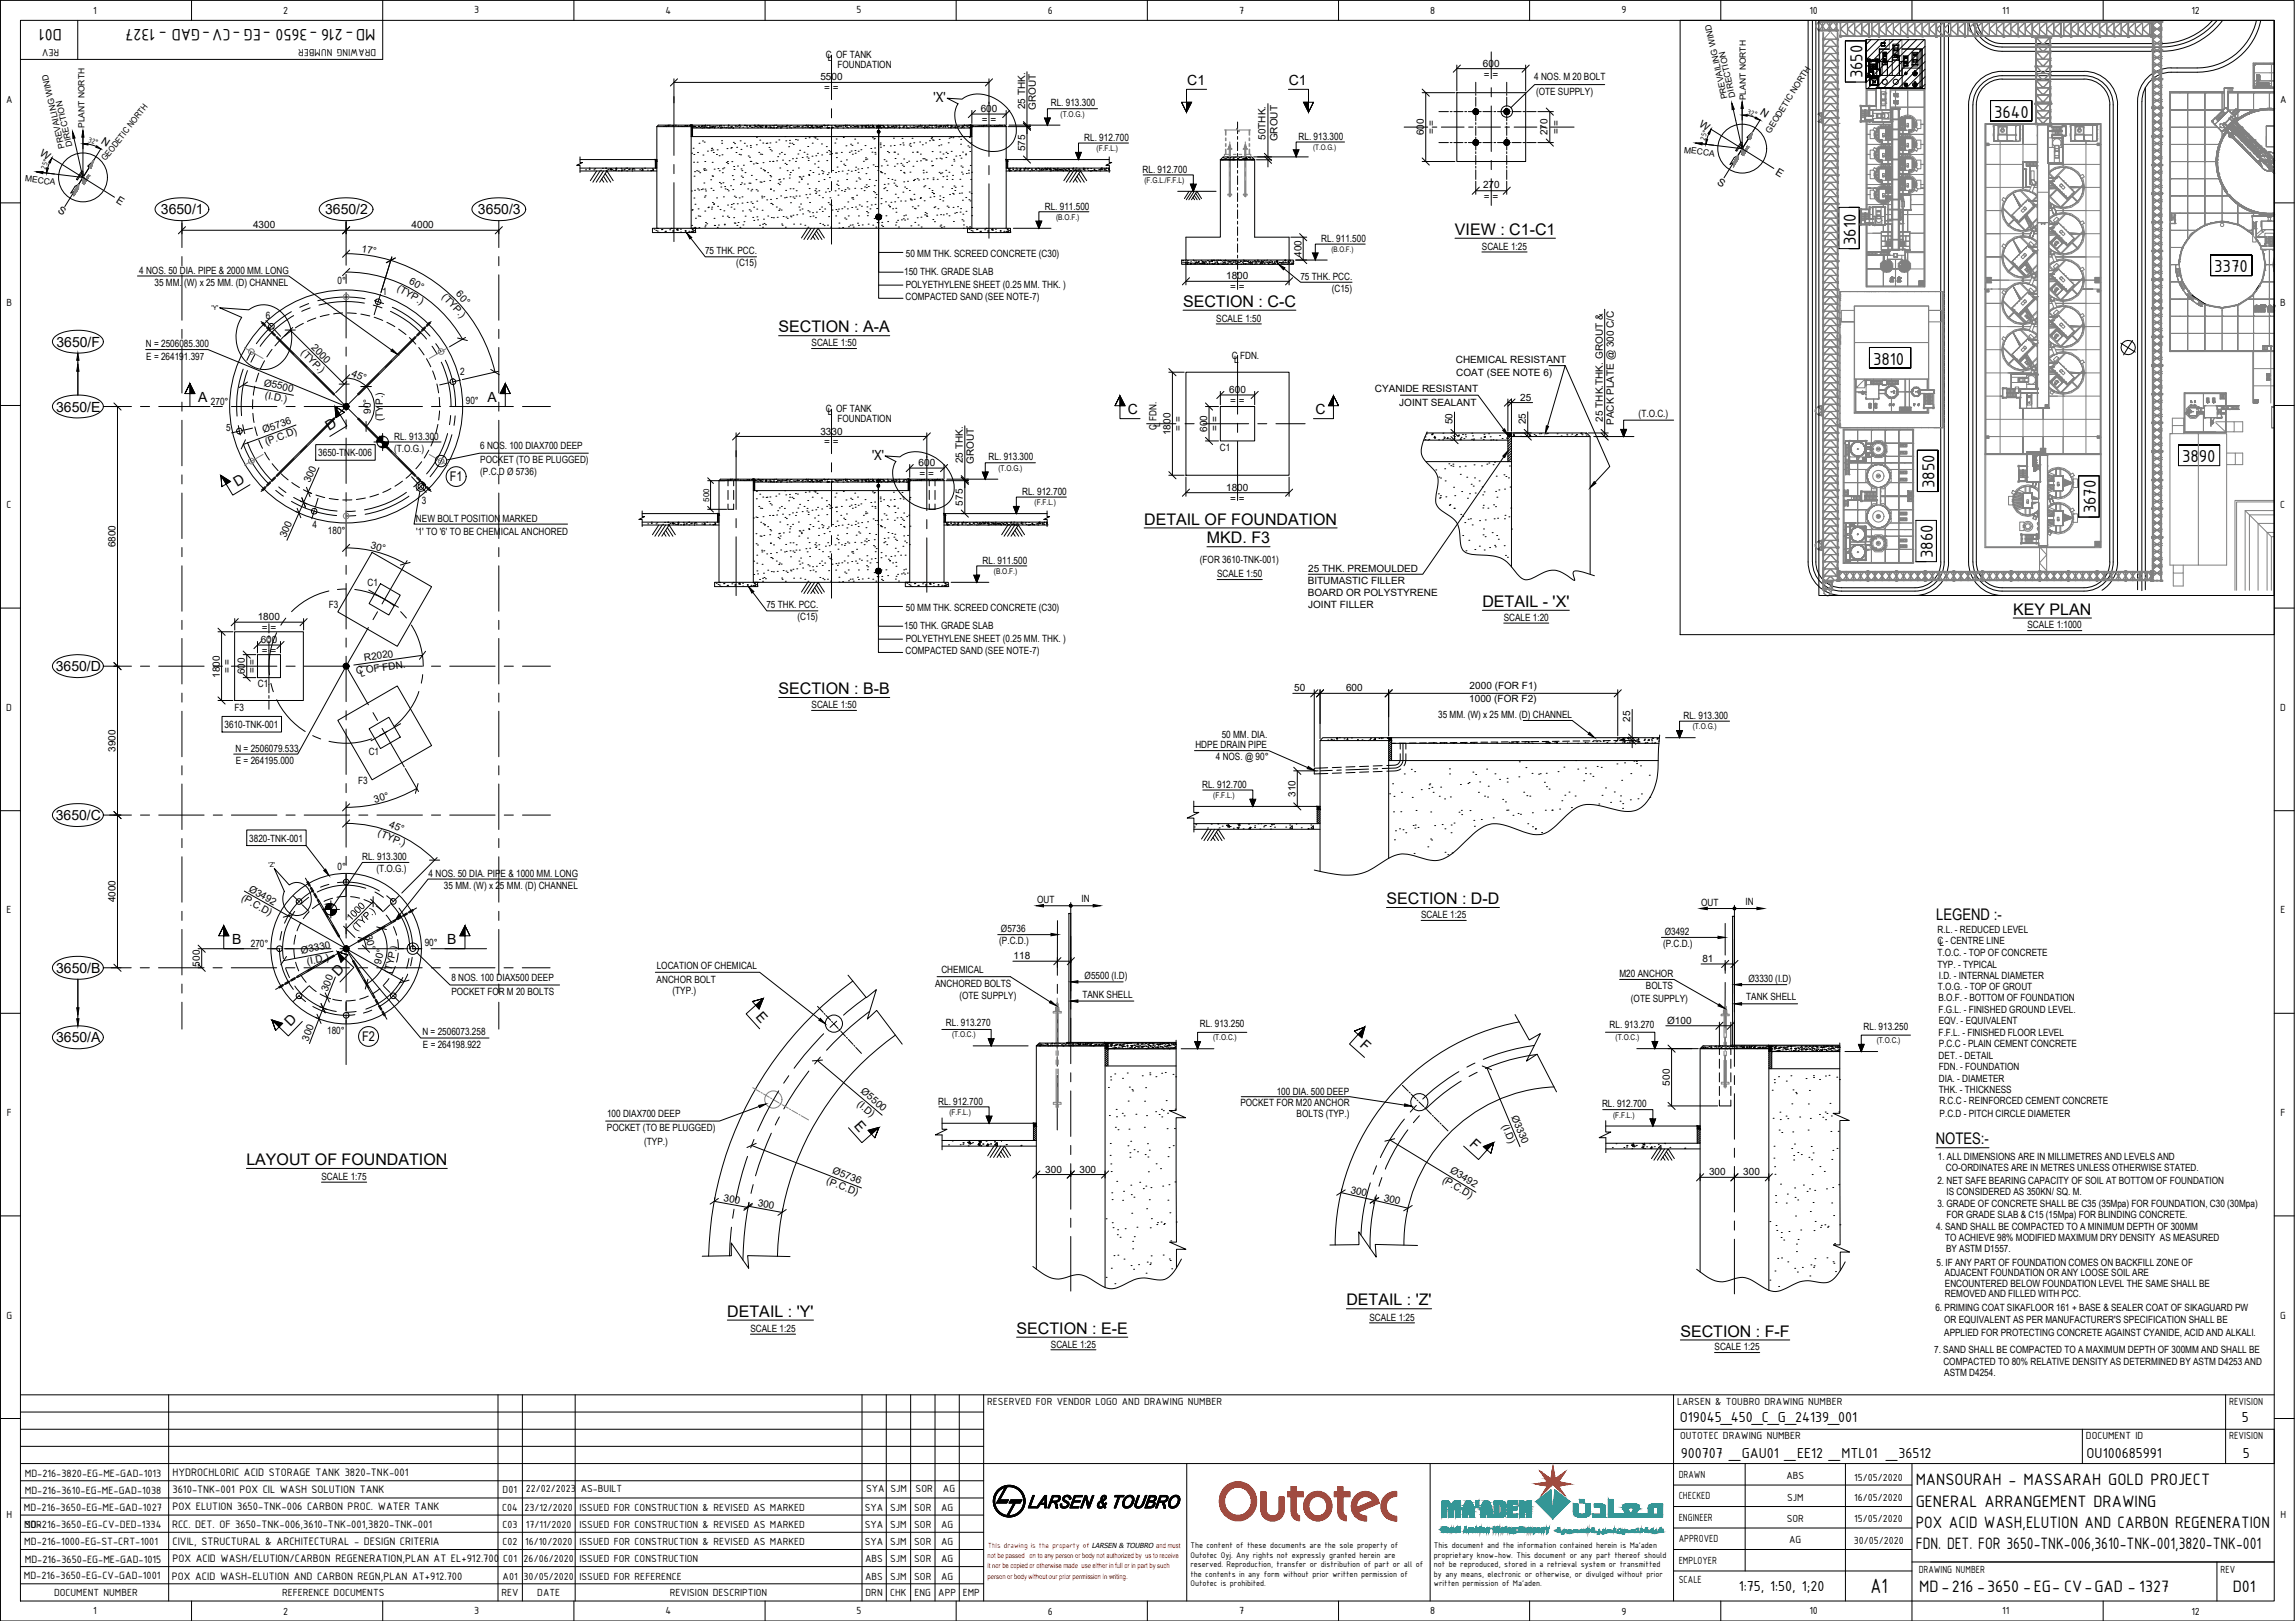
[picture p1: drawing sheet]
<svg xmlns="http://www.w3.org/2000/svg" width="841mm" height="594mm" viewBox="0 0 841 594" stroke-linecap="round" stroke-linejoin="round" font-family="sans-serif">
<defs><g id="words">
<text font-size="8.1" x="685.4" y="583.9">A1</text>
<g font-size="6.8">
<text x="682.5" y="28.8" transform="rotate(-90 682.5 28.8)">3650</text>
<text x="730.8" y="43.2">3640</text>
<text x="680.1" y="89.8" transform="rotate(-90 680.1 89.8)">3610</text>
<text x="811.4" y="99.8">3370</text>
<text x="686.4" y="133.7">3810</text>
<text x="799.6" y="169.4">3890</text>
<text x="709" y="178.8" transform="rotate(-90 709 178.8)">3850</text>
<text x="768" y="188.2" transform="rotate(-90 768 188.2)">3670</text>
<text x="708.4" y="204.5" transform="rotate(-90 708.4 204.5)">3860</text>
</g>
<g font-size="6.5">
<text x="22.7" y="10.6" transform="rotate(-180 22.7 10.6)">D01</text>
<text x="137.6" y="10.6" transform="rotate(-180 137.6 10.6)">MD-216 -3650 -EG -CV-GAD - 1327</text>
<text x="702" y="544.3">MANSOURAH - MASSARAH GOLD PROJECT</text>
<text x="702.1" y="552.1">GENERAL ARRANGEMENT DRAWING</text>
<text x="702.1" y="560">POX ACID WASH,ELUTION AND CARBON REGENERATION</text>
<text x="702.1" y="567.9">FDN. DET. FOR 3650-TNK-006,3610-TNK-001,3820-TNK-001</text>
<text x="703.3" y="583.6">MD-216 -3650 -EG- CV-GAD - 1327</text>
<text x="818.2" y="583.6">D01</text>
</g>
<g font-size="5.9">
<text x="533.2" y="86.1">VIEW : C1-C1</text>
<text x="433.5" y="112.4">SECTION : C-C</text>
<text x="285.3" y="121.8">SECTION : A-A</text>
<text x="419.3" y="192.2">DETAIL OF FOUNDATION</text>
<text x="442.3" y="199.2">MKD. F3</text>
<text x="543.2" y="222.4">DETAIL - 'X'</text>
<text x="737.7" y="225.2">KEY PLAN</text>
<text x="285.3" y="254.4">SECTION : B-B</text>
<text x="508.1" y="331.4">SECTION : D-D</text>
<text x="709.5" y="337.1">LEGEND :-</text>
<text x="709.4" y="419.4">NOTES:-</text>
<text x="90.3" y="427">LAYOUT OF FOUNDATION</text>
<text x="493.4" y="478.4">DETAIL : 'Z'</text>
<text x="266.5" y="482.6">DETAIL : 'Y'</text>
<text x="372.5" y="488.8">SECTION : E-E</text>
<text x="615.8" y="489.9">SECTION : F-F</text>
</g>
<g font-size="5.7">
<text x="615.6" y="521.2">O19045_450_C_G_24139_001</text>
<text x="821.5" y="521.2">5</text>
<text x="615.9" y="534.3">900707 _GAU01 _EE12 _MTL01 _36512</text>
<text x="764.7" y="534.3">OU100685991</text>
<text x="821.9" y="534.3">5</text>
<text x="637.2" y="583.1">1:75, 1:50, 1;20</text>
</g>
<g font-size="5.1">
<text x="435.1" y="31.1">C1</text>
<text x="472.3" y="31.1">C1</text>
<text x="342.1" y="37.4">'X'</text>
<text x="59" y="78.5">3650/1</text>
<text x="119.2" y="78.5">3650/2</text>
<text x="175.1" y="78.5">3650/3</text>
<text x="20.7" y="127.1">3650/F</text>
<text x="72.6" y="147.3">A</text>
<text x="178.7" y="147.3">A</text>
<text x="20.6" y="150.8">3650/E</text>
<text x="413.3" y="151.8">C</text>
<text x="482" y="151.8">C</text>
<text x="120.6" y="158.1" transform="rotate(-32 120.6 158.1)">D</text>
<text x="319.6" y="168.5">'X'</text>
<text x="86.9" y="178.5" transform="rotate(-31 86.9 178.5)">D</text>
<text x="20.4" y="246">3650/D</text>
<text x="20.4" y="300.6">3650/C</text>
<text x="85" y="346">B</text>
<text x="163.9" y="346">B</text>
<text x="20.6" y="356.5">3650/B</text>
<text x="123.9" y="358.2" transform="rotate(-46 123.9 358.2)">D</text>
<text x="106.5" y="376.4" transform="rotate(-46 106.5 376.4)">D</text>
<text x="276.7" y="372.7" transform="rotate(48 276.7 372.7)">E</text>
<text x="20.6" y="382">3650/A</text>
<text x="498.1" y="383.5" transform="rotate(42 498.1 383.5)">F</text>
<text x="312.8" y="412.8" transform="rotate(48 312.8 412.8)">E</text>
<text x="538.2" y="419.5" transform="rotate(42 538.2 419.5)">F</text>
</g>
<g font-size="4.9">
<text x="164.8" y="176.3">F1</text>
<text x="132.8" y="381.5">F2</text>
</g>
<g font-size="4.3">
<text x="63.2" y="541">HYDROCHLORIC ACID STORAGE TANK 3820-TNK-001</text>
<text x="63.2" y="547.3">3610-TNK-001 POX CIL WASH SOLUTION TANK</text>
<text x="63.2" y="553.6">POX ELUTION 3650-TNK-006 CARBON PROC. WATER TANK</text>
<text x="63" y="559.9">RCC. DET. OF 3650-TNK-006,3610-TNK-001,3820-TNK-001</text>
<text x="63.2" y="566.2">CIVIL, STRUCTURAL &amp; ARCHITECTURAL - DESIGN CRITERIA</text>
<text x="63.2" y="572.4">POX ACID WASH/ELUTION/CARBON REGENERATION,PLAN AT EL+912.700</text>
<text x="63" y="579">POX ACID WASH-ELUTION AND CARBON REGN,PLAN AT+912.700</text>
</g>
<g font-size="4.2">
<text x="9.1" y="541.2">MD-216-3820-EG-ME-GAD-1013</text>
<text x="9.1" y="547.5">MD-216-3610-EG-ME-GAD-1038</text>
<text x="8.8" y="553.8">MD-216-3650-EG-ME-GAD-1027</text>
<text x="8.9" y="560">MD-216-3650-EG-CV-DED-1334</text>
<text x="8.9" y="566.3">MD-216-1000-EG-ST-CRT-1001</text>
<text x="9.1" y="572.7">MD-216-3650-EG-ME-GAD-1015</text>
<text x="8.7" y="578.7">MD-216-3650-EG-CV-GAD-1001</text>
</g>
<g font-size="4.1">
<text x="34.2" y="5">1</text>
<text x="103.8" y="5.1">2</text>
<text x="173.8" y="4.9">3</text>
<text x="243.8" y="5">4</text>
<text x="313.9" y="4.9">5</text>
<text x="384" y="5.1">6</text>
<text x="454.1" y="5">7</text>
<text x="524.1" y="5">8</text>
<text x="594.2" y="4.9">9</text>
<text x="663.1" y="5">10</text>
<text x="733.7" y="5">11</text>
<text x="803.1" y="5.1">12</text>
<text x="21.7" y="17.9" transform="rotate(-180 21.7 17.9)">REV</text>
<text x="137.8" y="17.9" transform="rotate(-180 137.8 17.9)">DRAWING NUMBER</text>
<text x="2.2" y="37.7">A</text>
<text x="835.5" y="37.7">A</text>
<text x="2.4" y="112">B</text>
<text x="835.6" y="112">B</text>
<text x="2.4" y="186.2">C</text>
<text x="835.6" y="186.2">C</text>
<text x="2.3" y="260.5">D</text>
<text x="835.6" y="260.5">D</text>
<text x="2.4" y="334.7">E</text>
<text x="835.7" y="334.7">E</text>
<text x="2.5" y="409">F</text>
<text x="835.7" y="409">F</text>
<text x="2.4" y="483.2">G</text>
<text x="835.6" y="483.2">G</text>
<text x="361.8" y="514.9">RESERVED FOR VENDOR LOGO AND DRAWING NUMBER</text>
<text x="614.6" y="514.9">LARSEN &amp; TOUBRO DRAWING NUMBER</text>
<text x="816.9" y="514.9">REVISION</text>
<text x="615.7" y="527.4">OUTOTEC DRAWING NUMBER</text>
<text x="764.4" y="527.4">DOCUMENT ID</text>
<text x="816.9" y="527.4">REVISION</text>
<text x="615.2" y="541.6">DRAWN</text>
<text x="654.6" y="542.2">ABS</text>
<text x="679.5" y="542.9">15/05/2020</text>
<text x="184.2" y="547.3">D01</text>
<text x="192.7" y="547">22/02/2023</text>
<text x="212.8" y="547">AS-BUILT</text>
<text x="317.4" y="547">SYA</text>
<text x="326.3" y="547">SJM</text>
<text x="335.5" y="547">SOR</text>
<text x="345.6" y="547">AG</text>
<text x="615.2" y="549.5">CHECKED</text>
<text x="654.9" y="550">SJM</text>
<text x="679.5" y="550">16/05/2020</text>
<text x="2.4" y="556.4">H</text>
<text x="184.1" y="553.7">C04</text>
<text x="192.2" y="553.7">23/12/2020</text>
<text x="212.3" y="553.7">ISSUED FOR CONSTRUCTION &amp; REVISED AS MARKED</text>
<text x="316.9" y="553.7">SYA</text>
<text x="326.2" y="553.7">SJM</text>
<text x="335" y="553.7">SOR</text>
<text x="344.8" y="553.7">AG</text>
<text x="615.2" y="557.4">ENGINEER</text>
<text x="654.8" y="557.8">SOR</text>
<text x="679.5" y="557.9">15/05/2020</text>
<text x="835.7" y="556.4">H</text>
<text x="9.1" y="560">SOR</text>
<text x="184.2" y="560">C03</text>
<text x="192.7" y="560">17/11/2020</text>
<text x="212.3" y="560">ISSUED FOR CONSTRUCTION &amp; REVISED AS MARKED</text>
<text x="316.9" y="560">SYA</text>
<text x="326.2" y="560">SJM</text>
<text x="335" y="560">SOR</text>
<text x="344.8" y="560">AG</text>
<text x="184.2" y="566.3">C02</text>
<text x="192.4" y="566.3">16/10/2020</text>
<text x="212.3" y="566.3">ISSUED FOR CONSTRUCTION &amp; REVISED AS MARKED</text>
<text x="316.9" y="566.3">SYA</text>
<text x="326.2" y="566.3">SJM</text>
<text x="335" y="566.3">SOR</text>
<text x="344.8" y="566.3">AG</text>
<text x="615.2" y="565.2">APPROVED</text>
<text x="655.7" y="565.7">AG</text>
<text x="679.3" y="565.8">30/05/2020</text>
<text x="184.4" y="572.6">C01</text>
<text x="191.9" y="572.6">26/06/2020</text>
<text x="212.3" y="572.6">ISSUED FOR CONSTRUCTION</text>
<text x="317" y="572.6">ABS</text>
<text x="326.2" y="572.6">SJM</text>
<text x="335" y="572.6">SOR</text>
<text x="344.8" y="572.6">AG</text>
<text x="615.2" y="573.1">EMPLOYER</text>
<text x="184.2" y="578.9">A01</text>
<text x="191.9" y="578.9">30/05/2020</text>
<text x="212.3" y="578.9">ISSUED FOR REFERENCE</text>
<text x="317" y="578.9">ABS</text>
<text x="326.2" y="578.9">SJM</text>
<text x="335" y="578.9">SOR</text>
<text x="344.8" y="578.9">AG</text>
<text x="615.2" y="580.3">SCALE</text>
<text x="703.1" y="576.3">DRAWING NUMBER</text>
<text x="813.8" y="576.3">REV</text>
<text x="19.8" y="584.9">DOCUMENT NUMBER</text>
<text x="103.4" y="584.9">REFERENCE DOCUMENTS</text>
<text x="183.8" y="584.9">REV</text>
<text x="196.9" y="584.9">DATE</text>
<text x="245.5" y="584.9">REVISION DESCRIPTION</text>
<text x="317.2" y="584.9">DRN</text>
<text x="326.2" y="584.9">CHK</text>
<text x="335.2" y="584.9">ENG</text>
<text x="343.8" y="584.9">APP</text>
<text x="352.8" y="584.9">EMP</text>
<text x="34.2" y="591.6">1</text>
<text x="103.8" y="591.7">2</text>
<text x="173.8" y="591.6">3</text>
<text x="243.8" y="591.6">4</text>
<text x="313.9" y="591.6">5</text>
<text x="384" y="591.7">6</text>
<text x="454.1" y="591.6">7</text>
<text x="524.1" y="591.6">8</text>
<text x="594.2" y="591.7">9</text>
<text x="663.1" y="591.6">10</text>
<text x="733.7" y="591.6">11</text>
<text x="803.1" y="591.7">12</text>
</g>
<g font-size="3.9">
<text x="644.8" y="41.9" transform="rotate(32 644.8 41.9)">N</text>
<text x="622.4" y="46.2" transform="rotate(32 622.4 46.2)">W</text>
<text x="36.8" y="52.5" transform="rotate(32 36.8 52.5)">N</text>
<text x="14.4" y="56.7" transform="rotate(32 14.4 56.7)">W</text>
<text x="650.4" y="63.6" transform="rotate(32 650.4 63.6)">E</text>
<text x="629" y="67.3" transform="rotate(32 629 67.3)">S</text>
<text x="21" y="77.9" transform="rotate(32 21 77.9)">S</text>
<text x="42.3" y="74.1" transform="rotate(32 42.3 74.1)">E</text>
</g>
<g font-size="3.7">
<text x="302.6" y="21.3">C OF TANK</text>
<text x="303.4" y="22.2">L</text>
<text x="300.7" y="29.5">5500</text>
<text x="306.9" y="25">FOUNDATION</text>
<text x="543.4" y="24.5">600</text>
<text x="543.8" y="28.5">= =</text>
<text x="562.2" y="29.2">4 NOS. M 20 BOLT</text>
<text x="302" y="33.5">= =</text>
<text x="562.9" y="34.7">(OTE SUPPLY)</text>
<text x="359.4" y="41.1">600</text>
<text x="375.6" y="40.1" transform="rotate(-90 375.6 40.1)">25 THK.</text>
<text x="379.6" y="40.1" transform="rotate(-90 379.6 40.1)">GROUT</text>
<text x="385.1" y="39">RL. 913.300</text>
<text x="359.8" y="45.1">= =</text>
<text x="397.3" y="51.7">RL. 912.700</text>
<text x="463.7" y="51.3" transform="rotate(-90 463.7 51.3)">50THK.</text>
<text x="468.2" y="51.8" transform="rotate(-90 468.2 51.8)">GROUT</text>
<text x="475.9" y="51.4">RL. 913.300</text>
<text x="521.8" y="49.6" transform="rotate(-90 521.8 49.6)">600</text>
<text x="525.8" y="49.2" transform="rotate(-90 525.8 49.2)">= =</text>
<text x="567.1" y="49.6" transform="rotate(-90 567.1 49.6)">270</text>
<text x="571.5" y="49.2" transform="rotate(-90 571.5 49.2)">= =</text>
<text x="375.6" y="55.5" transform="rotate(-90 375.6 55.5)">575</text>
<text x="418.7" y="63.3">RL. 912.700</text>
<text x="543.5" y="69">270</text>
<text x="382.9" y="76.8">RL. 911.500</text>
<text x="543.8" y="73.4">= =</text>
<text x="92.8" y="83.7">4300</text>
<text x="150.8" y="83.7">4000</text>
<text x="484.2" y="88.6">RL. 911.500</text>
<text x="132.4" y="92.5" transform="rotate(9 132.4 92.5)">17°</text>
<text x="258.4" y="93.1">75 THK. PCC.</text>
<text x="331.9" y="94.1">50 MM THK. SCREED CONCRETE (C30)</text>
<text x="476.9" y="94.1" transform="rotate(-90 476.9 94.1)">400</text>
<text x="543.1" y="91.6">SCALE 1:25</text>
<text x="51" y="100.3">4 NOS. 50 DIA. PIPE &amp; 2000 MM. LONG</text>
<text x="269.8" y="97.6">(C15)</text>
<text x="331.3" y="100.7">150 THK. GRADE SLAB</text>
<text x="56.6" y="104.7">35 MM. (W) x 25 MM. (D) CHANNEL</text>
<text x="123.7" y="103.9">0°</text>
<text x="145.2" y="106.4" transform="rotate(30 145.2 106.4)">(TYP.)</text>
<text x="149.7" y="103.9" transform="rotate(30 149.7 103.9)">60°</text>
<text x="166.9" y="107.9" transform="rotate(47 166.9 107.9)">60°</text>
<text x="331.9" y="105.5">POLYETHYLENE SHEET (0.25 MM. THK. )</text>
<text x="449.3" y="102.4">1800</text>
<text x="450.8" y="106.4">= =</text>
<text x="476.5" y="102.5">75 THK. PCC.</text>
<text x="488" y="106.9">(C15)</text>
<text x="140.1" y="108.2">1</text>
<text x="161.8" y="109" transform="rotate(47 161.8 109)">(TYP.)</text>
<text x="331.8" y="110">COMPACTED SAND (SEE NOTE-7)</text>
<text x="97.4" y="116.9">6</text>
<text x="445.7" y="118">SCALE 1:50</text>
<text x="53.5" y="127.1">N = 2506085.300</text>
<text x="53.6" y="131.8">E = 264191.397</text>
<text x="110.1" y="129.4" transform="rotate(45 110.1 129.4)">(TYP.)</text>
<text x="113.9" y="127.5" transform="rotate(45 113.9 127.5)">2000</text>
<text x="297.4" y="127">SCALE 1:50</text>
<text x="451.4" y="131.6">C FDN.</text>
<text x="128.6" y="137.7" transform="rotate(22 128.6 137.7)">45°</text>
<text x="168.6" y="137.6">2</text>
<text x="452.2" y="132.9">L</text>
<text x="533.5" y="133.2">CHEMICAL RESISTANT</text>
<text x="533.6" y="137.8">COAT (SEE NOTE 6)</text>
<text x="96.6" y="141.3" transform="rotate(12 96.6 141.3)">Ø5500</text>
<text x="503.8" y="143.7">CYANIDE RESISTANT</text>
<text x="77.3" y="148.3">270°</text>
<text x="97" y="145.9" transform="rotate(12 97 145.9)">(I.D.)</text>
<text x="170.7" y="148.1">90°</text>
<text x="450.5" y="144.1">600</text>
<text x="450.8" y="148.1">= =</text>
<text x="512.8" y="148.6">JOINT SEALANT</text>
<text x="557.1" y="146.9">25</text>
<text x="135.9" y="151.7" transform="rotate(-90 135.9 151.7)">90°</text>
<text x="140.3" y="154.3" transform="rotate(-90 140.3 154.3)">(TYP.)</text>
<text x="302.6" y="151">C OF TANK</text>
<text x="303.4" y="151.9">L</text>
<text x="306.9" y="154.8">FOUNDATION</text>
<text x="532.3" y="155.5" transform="rotate(-90 532.3 155.5)">50</text>
<text x="559.1" y="155.5" transform="rotate(-90 559.1 155.5)">25</text>
<text x="587.3" y="154.5" transform="rotate(-90 587.3 154.5)">25 THK.THK. GROUT &amp;</text>
<text x="591.4" y="155.7" transform="rotate(-90 591.4 155.7)">PACK PLATE @ 300 C/C</text>
<text x="600.5" y="152.7">(T.O.C.)</text>
<text x="82.8" y="158">5</text>
<text x="96.7" y="158.8" transform="rotate(-20 96.7 158.8)">Ø5736</text>
<text x="144.4" y="161.1">RL. 913.300</text>
<text x="300.7" y="159.3">3330</text>
<text x="423.8" y="157.4" transform="rotate(-90 423.8 157.4)">C FDN.</text>
<text x="425.1" y="156.6" transform="rotate(-90 425.1 156.6)">L</text>
<text x="429" y="159.5" transform="rotate(-90 429 159.5)">1800</text>
<text x="432.9" y="158" transform="rotate(-90 432.9 158)">= =</text>
<text x="442.4" y="158.3" transform="rotate(-90 442.4 158.3)">600</text>
<text x="446.4" y="158" transform="rotate(-90 446.4 158)">= =</text>
<text x="97.6" y="163.1" transform="rotate(-20 97.6 163.1)">(P.C.D)</text>
<text x="116.6" y="167.2">3650-TNK-006</text>
<text x="144.4" y="165.7">(T.O.G.)</text>
<text x="176" y="164.6">6 NOS. 100 DIAX700 DEEP</text>
<text x="302" y="163.3">= =</text>
<text x="447" y="165.2">C1</text>
<text x="176" y="169.6">POCKET (TO BE PLUGGED)</text>
<text x="336.6" y="170.8">600</text>
<text x="352.8" y="169.8" transform="rotate(-90 352.8 169.8)">25 THK.</text>
<text x="356.9" y="169.9" transform="rotate(-90 356.9 169.9)">GROUT</text>
<text x="362.3" y="168.7">RL. 913.300</text>
<text x="113.6" y="177.2" transform="rotate(-66 113.6 177.2)">300</text>
<text x="176" y="174.1">(P.C.D Ø 5736)</text>
<text x="337" y="174.8">= =</text>
<text x="449.3" y="179.9">1800</text>
<text x="154.6" y="184.6">3</text>
<text x="352.8" y="185.3" transform="rotate(-90 352.8 185.3)">575</text>
<text x="374.6" y="181.4">RL. 912.700</text>
<text x="450.8" y="183.9">= =</text>
<text x="152.4" y="191.2">NEW BOLT POSITION MARKED</text>
<text x="104.7" y="197.2" transform="rotate(-66 104.7 197.2)">300</text>
<text x="114.5" y="193.4">4</text>
<text x="120.2" y="195.6">180°</text>
<text x="152.5" y="196">'1' TO '6' TO BE CHEMICAL ANCHORED</text>
<text x="42.4" y="200.6" transform="rotate(-90 42.4 200.6)">6800</text>
<text x="135.6" y="200.9" transform="rotate(15 135.6 200.9)">30°</text>
<text x="360.1" y="206.6">RL. 911.500</text>
<text x="439.7" y="206.3">(FOR 3610-TNK-001)</text>
<text x="479.4" y="209.6">25 THK. PREMOULDED</text>
<text x="134.7" y="214.9">C1</text>
<text x="446" y="211.6">SCALE 1:50</text>
<text x="479.2" y="214">BITUMASTIC FILLER</text>
<text x="479.2" y="218.4">BOARD OR POLYSTYRENE</text>
<text x="94.4" y="227.3">1800</text>
<text x="120.5" y="222.7">F3</text>
<text x="280.8" y="222.9">75 THK. PCC.</text>
<text x="292.3" y="227.3">(C15)</text>
<text x="331.9" y="223.9">50 MM THK. SCREED CONCRETE (C30)</text>
<text x="479.4" y="222.8">JOINT FILLER</text>
<text x="551.1" y="227.6">SCALE 1:20</text>
<text x="96" y="231.3">= =</text>
<text x="331.3" y="230.4">150 THK. GRADE SLAB</text>
<text x="743" y="230.3">SCALE 1:1000</text>
<text x="95.5" y="235.7">600</text>
<text x="95.9" y="239.7">= =</text>
<text x="331.8" y="239.8">COMPACTED SAND (SEE NOTE-7)</text>
<text x="331.9" y="235.3">POLYETHYLENE SHEET (0.25 MM. THK. )</text>
<text x="133.6" y="242.2" transform="rotate(-8 133.6 242.2)">R2020</text>
<text x="80.5" y="248.3" transform="rotate(-90 80.5 248.3)">1800</text>
<text x="84.5" y="246.8" transform="rotate(-90 84.5 246.8)">= =</text>
<text x="89.7" y="247.2" transform="rotate(-90 89.7 247.2)">600</text>
<text x="93.7" y="246.8" transform="rotate(-90 93.7 246.8)">= =</text>
<text x="94.5" y="251.8">C1</text>
<text x="130.6" y="247.1" transform="rotate(-8 130.6 247.1)">C OF FDN.</text>
<text x="132.3" y="248.2" transform="rotate(-16 132.3 248.2)">L</text>
<text x="474.3" y="253.4">50</text>
<text x="493.3" y="253.4">600</text>
<text x="538.4" y="257.4">1000 (FOR F2)</text>
<text x="538.6" y="252.7">2000 (FOR F1)</text>
<text x="85.9" y="260.5">F3</text>
<text x="297.4" y="259.6">SCALE 1:50</text>
<text x="527" y="263">35 MM. (W) x 25 MM. (D) CHANNEL</text>
<text x="616.9" y="263.5">RL. 913.300</text>
<text x="82.3" y="266.8">3610-TNK-001</text>
<text x="597.4" y="264.6" transform="rotate(-90 597.4 264.6)">25</text>
<text x="42.3" y="275.5" transform="rotate(-90 42.3 275.5)">3900</text>
<text x="86.3" y="275.4">N = 2506079.533</text>
<text x="438.1" y="274.2">HDPE DRAIN PIPE</text>
<text x="447.7" y="270.4">50 MM. DIA.</text>
<text x="86.4" y="280">E = 264195.000</text>
<text x="135.1" y="276.5">C1</text>
<text x="445.6" y="278.6">4 NOS. @ 90°</text>
<text x="131.2" y="287.2">F3</text>
<text x="440.5" y="288.7">RL. 912.700</text>
<text x="474.7" y="292.1" transform="rotate(-90 474.7 292.1)">310</text>
<text x="137.4" y="294.1" transform="rotate(-15 137.4 294.1)">30°</text>
<text x="142.4" y="303.1" transform="rotate(22 142.4 303.1)">45°</text>
<text x="91.4" y="308.4">3820-TNK-001</text>
<text x="138.3" y="306.2" transform="rotate(22 138.3 306.2)">(TYP.)</text>
<text x="132.7" y="315">RL. 913.300</text>
<text x="123.7" y="318.9">0°</text>
<text x="138" y="319.5">(T.O.G.)</text>
<text x="157.1" y="321.3">4 NOS. 50 DIA. PIPE &amp; 1000 MM. LONG</text>
<text x="88.3" y="329.7" transform="rotate(30 88.3 329.7)">(P.C.D)</text>
<text x="90.9" y="326.4" transform="rotate(30 90.9 326.4)">Ø3492</text>
<text x="162.7" y="325.7">35 MM. (W) x 25 MM. (D) CHANNEL</text>
<text x="42.4" y="330.7" transform="rotate(-90 42.4 330.7)">4000</text>
<text x="380.1" y="331">OUT</text>
<text x="396.4" y="330.7">IN</text>
<text x="623.4" y="332">OUT</text>
<text x="639.6" y="331.7">IN</text>
<text x="128.4" y="337.7" transform="rotate(-45 128.4 337.7)">1000</text>
<text x="366.8" y="341.5">Ø5736</text>
<text x="520.8" y="336.6">SCALE 1:25</text>
<text x="710.1" y="341.8">R.L. - REDUCED LEVEL</text>
<text x="91.9" y="347">270°</text>
<text x="133.8" y="343" transform="rotate(75 133.8 343)">30°</text>
<text x="155.7" y="346.9">90°</text>
<text x="366.2" y="345.9">(P.C.D.)</text>
<text x="609.4" y="346.9">(P.C.D.)</text>
<text x="610.1" y="342.6">Ø3492</text>
<text x="710" y="345.8">C - CENTRE LINE</text>
<text x="710.7" y="346.6">L</text>
<text x="110.5" y="349.6" transform="rotate(-11 110.5 349.6)">Ø3330</text>
<text x="112.7" y="353.6" transform="rotate(-11 112.7 353.6)">(I.D.)</text>
<text x="139.5" y="353.6" transform="rotate(-76 139.5 353.6)">90°</text>
<text x="371.4" y="351.6">118</text>
<text x="623.9" y="352.6">81</text>
<text x="710" y="350.5">T.O.C. - TOP OF CONCRETE</text>
<text x="73.2" y="354.2" transform="rotate(-90 73.2 354.2)">500</text>
<text x="143.2" y="357.1" transform="rotate(-76 143.2 357.1)">(TYP.)</text>
<text x="165.4" y="359.7">8 NOS. 100 DIAX500 DEEP</text>
<text x="240.7" y="355">LOCATION OF CHEMICAL</text>
<text x="345" y="356.7">CHEMICAL</text>
<text x="397.5" y="358.9">Ø5500 (I.D)</text>
<text x="593.5" y="357.9">M20 ANCHOR</text>
<text x="640.7" y="359.9">Ø3330 (I.D)</text>
<text x="710" y="354.9">TYP. - TYPICAL</text>
<text x="710.5" y="359">I.D. - INTERNAL DIAMETER</text>
<text x="120" y="363.4" transform="rotate(-69 120 363.4)">300</text>
<text x="165.4" y="364.6">POCKET FOR M 20 BOLTS</text>
<text x="240.6" y="360.1">ANCHOR BOLT</text>
<text x="246.5" y="364.2">(TYP.)</text>
<text x="342.7" y="361.6">ANCHORED BOLTS</text>
<text x="396.7" y="365.6">TANK SHELL</text>
<text x="603.2" y="362.3">BOLTS</text>
<text x="710.2" y="362.9">T.O.G. - TOP OF GROUT</text>
<text x="351.6" y="366.2">(OTE SUPPLY)</text>
<text x="597.7" y="367.3">(OTE SUPPLY)</text>
<text x="639.9" y="366.7">TANK SHELL</text>
<text x="710.4" y="366.9">B.O.F. - BOTTOM OF FOUNDATION</text>
<text x="710.4" y="371.1">F.G.L. - FINISHED GROUND LEVEL.</text>
<text x="346.6" y="375.9">RL. 913.270</text>
<text x="439.7" y="376.5">RL. 913.250</text>
<text x="589.9" y="376.9">RL. 913.270</text>
<text x="611" y="375.2">Ø100</text>
<text x="682.9" y="377.5">RL. 913.250</text>
<text x="710.5" y="375.4">EQV. - EQUIVALENT</text>
<text x="112.9" y="381.7" transform="rotate(-69 112.9 381.7)">300</text>
<text x="119.9" y="378.8">180°</text>
<text x="154.8" y="379.5">N = 2506073.258</text>
<text x="710.4" y="379.5">F.F.L. - FINISHED FLOOR LEVEL</text>
<text x="710.5" y="383.6">P.C.C - PLAIN CEMENT CONCRETE</text>
<text x="155" y="384.1">E = 264198.922</text>
<text x="710.4" y="388">DET. - DETAIL</text>
<text x="710.5" y="392.3">FDN. - FOUNDATION</text>
<text x="315.3" y="400.4" transform="rotate(40 315.3 400.4)">Ø5500</text>
<text x="467.9" y="401.1">100 DIA. 500 DEEP</text>
<text x="611.9" y="397.9" transform="rotate(-90 611.9 397.9)">500</text>
<text x="710.5" y="396.5">DIA. - DIAMETER</text>
<text x="710.5" y="400.6">THK. - THICKNESS</text>
<text x="313.9" y="404.9" transform="rotate(40 313.9 404.9)">(I.D)</text>
<text x="343.8" y="404.8">RL. 912.700</text>
<text x="454.5" y="405.3">POCKET FOR M20 ANCHOR</text>
<text x="587.1" y="405.9">RL. 912.700</text>
<text x="710.7" y="404.6">R.C.C - REINFORCED CEMENT CONCRETE</text>
<text x="222.5" y="409.5">100 DIAX700 DEEP</text>
<text x="475.1" y="409.3">BOLTS (TYP.)</text>
<text x="550.4" y="412.6" transform="rotate(67 550.4 412.6)">(I.D)</text>
<text x="553.7" y="409.2" transform="rotate(67 553.7 409.2)">Ø3330</text>
<text x="710.8" y="409.3">P.C.D - PITCH CIRCLE DIAMETER</text>
<text x="222.4" y="414.6">POCKET (TO BE PLUGGED)</text>
<text x="236.1" y="419.6">(TYP.)</text>
<text x="710.1" y="425.2">1. ALL DIMENSIONS ARE IN MILLIMETRES AND LEVELS AND</text>
<text x="304.8" y="429.9" transform="rotate(21 304.8 429.9)">Ø5736</text>
<text x="383" y="429.8">300</text>
<text x="395.6" y="429.8">300</text>
<text x="531.2" y="429.6" transform="rotate(31 531.2 429.6)">Ø3492</text>
<text x="626.3" y="430.8">300</text>
<text x="638.9" y="430.8">300</text>
<text x="713.1" y="429.1">CO-ORDINATES ARE IN METRES UNLESS OTHERWISE STATED.</text>
<text x="117.8" y="432.5">SCALE 1:75</text>
<text x="302.6" y="433.7" transform="rotate(21 302.6 433.7)">(P.C.D)</text>
<text x="494.7" y="437.1" transform="rotate(13 494.7 437.1)">300</text>
<text x="528.3" y="433" transform="rotate(31 528.3 433)">(P.C.D)</text>
<text x="710" y="434">2. NET SAFE BEARING CAPACITY OF SOIL AT BOTTOM OF FOUNDATION</text>
<text x="713.3" y="437.8">IS CONSIDERED AS 350KN/ SQ. M.</text>
<text x="265" y="440.2" transform="rotate(10 265 440.2)">300</text>
<text x="277.5" y="442" transform="rotate(10 277.5 442)">300</text>
<text x="507" y="440" transform="rotate(13 507 440)">300</text>
<text x="710" y="442.4">3. GRADE OF CONCRETE SHALL BE C35 (35Mpa) FOR FOUNDATION, C30 (30Mpa)</text>
<text x="713.3" y="446.2">FOR GRADE SLAB &amp; C15 (15Mpa) FOR BLINDING CONCRETE.</text>
<text x="709.5" y="450.7">4. SAND SHALL BE COMPACTED TO A MINIMUM DEPTH OF 300MM</text>
<text x="712.9" y="454.9">TO ACHIEVE 98% MODIFIED MAXIMUM DRY DENSITY AS MEASURED</text>
<text x="713.1" y="458.9">BY ASTM D1557.</text>
<text x="709.6" y="464">5. IF ANY PART OF FOUNDATION COMES ON BACKFILL ZONE OF</text>
<text x="712.7" y="467.7">ADJACENT FOUNDATION OR ANY LOOSE SOIL ARE</text>
<text x="712.7" y="471.5">ENCOUNTERED BELOW FOUNDATION LEVEL THE SAME SHALL BE</text>
<text x="712.7" y="475.5">REMOVED AND FILLED WITH PCC.</text>
<text x="501.9" y="484.1">SCALE 1:25</text>
<text x="709.3" y="480.6">6. PRIMING COAT SIKAFLOOR 161 + BASE &amp; SEALER COAT OF SIKAGUARD PW</text>
<text x="712.5" y="484.9">OR EQUIVALENT AS PER MANUFACTURER'S SPECIFICATION SHALL BE</text>
<text x="275" y="488.2">SCALE 1:25</text>
<text x="712.5" y="489.7">APPLIED FOR PROTECTING CONCRETE AGAINST CYANIDE, ACID AND ALKALI.</text>
<text x="385.1" y="493.9">SCALE 1:25</text>
<text x="628.3" y="494.9">SCALE 1:25</text>
<text x="708.8" y="495.9">7. SAND SHALL BE COMPACTED TO A MAXIMUM DEPTH OF 300MM AND SHALL BE</text>
<text x="712.2" y="500.2">COMPACTED TO 80% RELATIVE DENSITY AS DETERMINED BY ASTM D4253 AND</text>
<text x="712.5" y="504.2">ASTM D4254.</text>
</g>
<g font-size="3.3">
<text x="436.2" y="567.3">The content of these documents are the sole property of</text>
<text x="525.5" y="567.3">This document and the information contained herein is Ma'aden</text>
<text x="436.2" y="570.8">Outotec Oyj. Any rights not expressly granted herein are</text>
<text x="436.2" y="574.4">reserved. Reproduction, transfer or distribution of part or all of</text>
<text x="525.5" y="570.8">proprietary know-how. This document or any part thereof should</text>
<text x="525.5" y="574.4">not be reproduced, stored in a retrieval system or transmitted</text>
<text x="436.2" y="577.8">the contents in any form without prior written permission of</text>
<text x="436.2" y="581.3">Outotec is prohibited.</text>
<text x="525.5" y="577.8">by any means, electronic or otherwise, or divulged without prior</text>
<text x="525.5" y="581.3">written permission of Ma'aden.</text>
</g>
<g font-size="3.1">
<text x="635.9" y="35.4" transform="rotate(-103 635.9 35.4)">DIRECTION</text>
<text x="633.1" y="36" transform="rotate(-103 633.1 36)">PREVAILING WIND</text>
<text x="639.7" y="36.7" transform="rotate(-90 639.7 36.7)">PLANT NORTH</text>
<text x="30.9" y="46.9" transform="rotate(-90 30.9 46.9)">PLANT NORTH</text>
<text x="26.5" y="53.5" transform="rotate(-103 26.5 53.5)">DIRECTION</text>
<text x="648.7" y="49" transform="rotate(-58 648.7 49)">GEODETIC NORTH</text>
<text x="23.7" y="54.1" transform="rotate(-103 23.7 54.1)">PREVAILING WIND</text>
<text x="38.7" y="59.1" transform="rotate(-52 38.7 59.1)">GEODETIC NORTH</text>
<text x="617.1" y="55.9" transform="rotate(7 617.1 55.9)">MECCA</text>
<text x="9.1" y="66.4" transform="rotate(7 9.1 66.4)">MECCA</text>
</g>
<g font-size="2.9">
<text x="640.2" y="41.7" transform="rotate(16 640.2 41.7)">32°</text>
<text x="388.7" y="42.7">(T.O.G.)</text>
<text x="32.1" y="52.2" transform="rotate(16 32.1 52.2)">32°</text>
<text x="624.7" y="51.6" transform="rotate(-71 624.7 51.6)">25°</text>
<text x="401.9" y="55.5">(F.F.L.)</text>
<text x="16.7" y="62.2" transform="rotate(-71 16.7 62.2)">25°</text>
<text x="419.4" y="67.1">(F.G.L./F.F.L)</text>
<text x="387" y="80.7">(B.O.F.)</text>
<text x="365.9" y="172.5">(T.O.G.)</text>
<text x="259.8" y="183.8" transform="rotate(-90 259.8 183.8)">500</text>
<text x="379.1" y="185.2">(F.F.L.)</text>
<text x="364.2" y="210.4">(B.O.F.)</text>
<text x="620.3" y="267.2">(T.O.G.)</text>
<text x="444.6" y="292.5">(F.F.L.)</text>
<text x="348.9" y="380">(T.O.C.)</text>
<text x="444.5" y="381.1">(T.O.C.)</text>
<text x="592.1" y="381.1">(T.O.C.)</text>
<text x="687.7" y="382.1">(T.O.C.)</text>
<text x="347.9" y="408.7">(F.F.L.)</text>
<text x="591.1" y="409.7">(F.F.L.)</text>
</g>
<text font-size="2.9" fill="#f00" x="362" y="567.2">This drawing is the property of</text>
<g font-size="2.8">
<text x="481.2" y="54.9">(T.O.G.)</text>
<text x="487.9" y="92.4">(B.O.F.)</text>
</g>
<text font-size="2.6" x="400.1" y="567.2">LARSEN &amp; TOUBRO and must</text>
<g font-size="2.6" fill="#f00">
<text x="361.9" y="571">not be passed on to any person or body not authorized by us to receive</text>
<text x="361.9" y="574.8">it nor be copied or otherwise made use either in full or in part by such</text>
<text x="361.9" y="578.5">person or body without our prior permission in writing.</text>
</g>
<g font-size="2.4">
<text x="77.5" y="113.7">'Y'</text>
<text x="98.4" y="317.6">'Z'</text>
</g>
</g></defs>
<!-- layer: CI-CEN -->
<g fill="none" stroke="#000" stroke-width=".37">
<path d="M247 35.4v21.6M304.7 20.2v16.3M304.7 39.8v3.4M362.4 37.4v19.9M304.7 46.5v16.7M247 60.3v3.3M247 66.9v21.6M304.7 66.5v3.3M304.7 73.2v16.3M362.4 60.7v3.3M362.4 67.4v19.9M66.7 80.9v9.8"/>
<path d="M66.7 94v3.4M126.8 80.9v16.3M182.8 80.9v9.8M182.8 94v3.4M66.7 100.7v16.7M95.7 117.8l12 12.1M97.5 117.5l2.2 2.3M106.8 114.2a39.7 39.7 0 0 0-12.9 11.8M107.6 115.7a36.8 36.8 0 0 0-12.3 11.2M113.1 111.3l-3.2 1.3M113.7 112.8l-3.1 1.3M126.8 100.6v3.3"/>
<path d="M126.8 107.2v16.7M133.5 111.1a38 38 0 0 0-16.6 .7M133.8 109.5a39.5 39.5 0 0 0-17.3 .7M136.8 111.8l3.2 1M137.2 110.2l3.3 1.1M138 112.3l-.9 3M138.3 111.3l-.1 .5M139.4 107.8l-.9 3M143.1 114.1a36.9 36.9 0 0 1 13.2 10.2M143.8 112.6a39.7 39.7 0 0 1 13.8 10.6M158 117.8l-12.1 12.1M182.8 100.7v16.7"/>
<path d="M66.7 120.7v3.4M66.7 127.4v16.6M89.1 135.3a39.2 39.2 0 0 0-2.2 17.2M90.7 135.8a37.1 37.1 0 0 0-2.2 16.5M92.1 128.9l-1.6 3.2M93.5 129.8l-1.6 2.9M100 120.2l.3 .3M100.7 120.9l2.1 2.3M110.1 132.2l2.3 2.4M114.8 136.9l24.1 24.1M126.8 127.2v3.3M126.8 133.9v16.7"/>
<path d="M138.9 136.9l-24.1 24.1M143.6 132.2l-2.4 2.4M158.3 126.9l1.8 2.8M159.7 126l1.9 2.9M161.7 132.7a37.4 37.4 0 0 1 3.6 16.3M163.2 132a39 39 0 0 1 3.8 17M168.8 139.3l-3.1 .7M182.8 120.7v3.4M182.8 127.4v16.6M37.9 149h10.3M51.5 149h3.3M58.2 149h16.6"/>
<path d="M66.7 147.4v3.3M66.7 154v16.7M78.1 149h3.4M84.8 149h16.7M87.3 156l.8 3.4M88 158l-3.1 .6M88.9 155.7l.8 3.2M88.9 157.7l-.4 .1M92.5 156.9l-3 .7M104.8 149h3.4M111.5 149h16.6M126.8 153.9v3.3"/>
<path d="M131.5 149h3.3M138.1 149h16.7M158.1 149h3.4M164 158.9a36.8 36.8 0 0 1-7.7 14.8M164.2 140.3l-3.1 .8M164.8 149h16.6M165.1 152.3l-.4 3.3M165.2 140.1l-.5 .1M165.6 159.3a40.4 40.4 0 0 1-8 15.4M166.8 152.4l-.4 3.5M182.8 147.4v3.3M182.8 154v16.7"/>
<path d="M184.8 149h3.3M191.5 149h10.2M304.7 150v16.3M66.7 174v3.3M89.2 162.7a38.3 38.3 0 0 0 9.3 14.6M90.7 162.2a38.7 38.7 0 0 0 9 14M101 179.7l2.8 2.1M102.2 178.4l2.6 2.1M107.7 168.1l-12 12M112.4 163.4l-2.3 2.3M126.8 160.5v16.7M141.2 163.4l2.4 2.3"/>
<path d="M145.9 168.1l12.1 12M150.8 174.7l2.2 2.4M153.3 177.4l.4 .4M154 178.1l2.2 2.3M154.1 176.2l-2.5 2.2M155.2 177.3l-2.5 2.4M182.8 174v3.3M269.7 165.2v21.5M304.7 169.6v3.3M304.7 176.2v16.7M339.6 167.1v20M66.7 180.7v16.7"/>
<path d="M106.8 183.7a40.1 40.1 0 0 0 16.6 5.2M107.6 182.3a37.3 37.3 0 0 0 15.9 5M115.2 187.1l-.9 3M115.5 186.2l-.2 .4M116.5 182.6l-.9 3M126.8 180.5v3.4M126.8 187.2v16.6M130.2 187.3l-3.3 .1M130.4 188.9l-3.5 .2M148.9 180.4a37.4 37.4 0 0 1-15.3 6.5M149.9 181.8a39.6 39.6 0 0 1-16.1 6.7M182.8 180.7v16.7"/>
<path d="M269.7 190v3.4M269.7 196.7v21.6M304.7 196.3v3.3M339.6 190.4v3.4M339.6 197.1v20M66.7 200.7v3.3M66.7 207.4v16.6M120.5 216.6a27.8 27.8 0 0 0-13.7 7.6M126.8 215.9l-3.1 .1M126.8 207.2v3.3M126.8 213.8v16.7M130 216a27.8 27.8 0 0 1 14.4 6.1"/>
<path d="M135.1 216.3l10.9 6.3M148.2 207.2l-8.2 14.1M182.8 200.7v3.3M182.8 207.4v16.6M304.7 202.9v16.3M66.7 227.3v3.4M66.7 234v16.7M98.6 228.6v3.4M98.6 233v1M98.6 235v18.9M101.4 231.9a27.7 27.7 0 0 0-2.6 15.4M104.7 226.5l-1.8 2.6"/>
<path d="M126.8 233.8v3.4M135 230l-8.2 14.2 8.2 14.1M138.3 224.2l-1.6 2.9M146.8 224.2l2.1 2.3M150.7 229.1a27.9 27.9 0 0 1 4.4 15.1M182.8 227.3v3.4M182.8 234v16.7M37.9 244.2h10.3M51.5 244.2h3.3M58.2 244.2h16.6M66.7 254v3.3M78.1 244.2h3.4"/>
<path d="M84.8 244.2h16.7M98.6 254.9v1M98.6 256.9v3M99.3 250.5l.9 3M101.4 256.4a28.2 28.2 0 0 0 10.4 11.7M104.8 244.2h3.4M111.5 244.2h16.6M126.8 240.5v16.6M131.5 244.2h3.3M138.1 244.2h16.7M153.5 253.4a27.9 27.9 0 0 1-9 12.8M154.9 247.2l-.5 3.2"/>
<path d="M158.1 244.2h3.4M164.8 244.2h16.6M182.8 254v3.3M184.8 244.2h3.3M191.5 244.2h10.2M66.7 260.7v16.6M114.6 269.6l2.9 1.2M126.8 260.5v3.3M126.8 267.2v16.6M136.2 270.8a27.4 27.4 0 0 1-15.6 .9M136.7 261.2l1.6 2.8M140 266.9l8.2 14.2"/>
<path d="M141.9 268l-2.8 1.6M146.8 265.2l-10.8 6.3M182.8 260.7v16.6M514.1 272.4v6a3.1 3.1 0 0 1-3.1 3.1l-4.5 .2M37.9 298.7h10.3M51.5 298.7h3.3M58.2 298.7h16.6M66.7 280.6v3.4M66.7 287.3v16.7M78.1 298.7h3.4M84.8 298.7h16.7M104.8 298.7h3.4"/>
<path d="M111.5 298.7h16.6M126.8 287.2v3.3M126.8 293.8v16.7M131.5 298.7h3.3M138.1 298.7h16.7M158.1 298.7h3.4M164.8 298.7h16.6M182.8 280.6v3.4M182.8 287.3v16.7M184.8 298.7h3.3M191.5 298.7h10.2M488.2 282.3l-4.5 .2"/>
<path d="M491.5 282.2l-1.6 .1M501.5 281.9l-8.3 .3M504.9 281.7l-1.7 .1M66.7 307.3v3.4M66.7 314v16.6M126.8 313.8v3.3M182.8 307.3v3.4M182.8 314v16.6M66.7 334v3.3M107.5 328.4l2.3 2.2M108 334a22.8 22.8 0 0 0-4.2 17.3M110.1 331l.3 .3"/>
<path d="M110.8 331.7l2.3 2.2M111.9 321.8l5 8.6M113.1 328.9l-2.7 2.3M114.6 326.5a24.3 24.3 0 0 0-10.3 11.8M118.5 333.3l1.7 2.9M120.5 324.1l-3 1M121.9 339.1l9.9 17.2M123.7 323.5a23.7 23.7 0 0 1 15.3 3M126.8 320.4v16.8M134 325.6a23 23 0 0 0-17.8 1.4M137.4 326.9l3.1 2M141.2 339.4l-2.9 1.7"/>
<path d="M141.7 328.3l2.4 2.1M142.8 331.7l-2.2 2.2M143.3 331.2a23.1 23.1 0 0 1 6.9 16.5M143.6 330.9l-.4 .4M146.2 328.4l-2.3 2.2M146.2 332.8a24.3 24.3 0 0 1 5.1 14.9M152.7 332.8l-8.6 4.9M182.8 334v3.3M387.5 337.4v20M632.2 338.4v11.6M37.9 354.7h10.2M51.4 354.7h3.3"/>
<path d="M58.1 354.7h16.7M66.7 340.6v16.7M74.3 347.7h20.3M78.1 354.7h3.3M84.8 354.7h16.6M98 347.7h4.7M102.4 347.7a24.3 24.3 0 0 0 5.1 14.9M103.2 347.7h.5M103.3 341.4l-.7 3.1M104.2 347.7h17.1M104.7 354.9l1.4 3.4M104.7 354.7h3.4"/>
<path d="M109.6 357.6l-8.6 5M111.4 354.7h16.7M115.4 354.3l-2.9 1.7M124.6 347.7h3.3M126.8 340.5v3.3M126.8 347.1v16.7M131.3 347.7h18.2M131.4 354.7h3.3M133.5 359.2l1.6 2.8M135.4 342.7l-17.2 10M138 354.7h16.7M147.6 358.2a23.2 23.2 0 0 1-13.5 11.6"/>
<path d="M149.4 357a23.9 23.9 0 0 1-10.3 11.8M149.9 351.3l-.9 3.6M150 347.7h.5M151 347.7h3.6M151 350.8l-.5 3.2M157.9 347.7h20.4M158.1 354.7h3.3M164.7 354.7h16.7M182.8 340.6v16.7M184.7 354.7h3.3M191.4 354.7h10.2M392.4 343.1v20"/>
<path d="M632.2 353.4v3.3M635.6 344.1v20.1M66.7 360.7v3.3M66.7 367.3v9.9M108 361.4a23.2 23.2 0 0 0 15.2 9.3M109.6 365l2.4 2.1M109.7 364.8l-2.2 2.2M110.4 364l-.3 .4M113.1 361.5l-2.3 2.2M114.6 368.9a24.3 24.3 0 0 0 15.4 3M126.8 367.1v3.4M126.8 370.9v.5"/>
<path d="M126.8 371.8v18.4M130.5 370.7l-3.6 .3M136.2 370.2l-3 1.1M136.8 364.9l5 8.6M140.6 361.5l2.3 2.2M143.2 364.1l.4 .3M143.9 364.8l2.3 2.2M182.8 360.7v3.3M182.8 367.3v9.9M299.6 368.8l2.1 2.2M301.8 378.9l-7.1 7.8-3.7 4.8M302 371.4l.3 .4"/>
<path d="M302.7 372.1l1.7 1.8M304.8 374.3l.3 .4M305.4 375l1.7 1.9M306.6 374.2l-2.4 2.3M307.5 377.2l.3 .4M308.1 378l1.7 1.8M317.4 365.5l-8.3 6.5M318.7 370.6a114.1 114.1 0 0 0-15.8 14.3M387.5 360.7v3.4M387.5 367.4l-.1 16.7M392.4 366.5v3.3M392.4 373.1v16.7"/>
<path d="M632.2 360.1v16.6M635.6 367.5v3.4M635.6 374.2v16.6M285.4 399.8l-5.2 9.2-2.6 5.5M289.1 394.2l-1.9 2.8M296.4 392.5a111.4 111.4 0 0 0-9.2 13.9M300.7 387.4l-2.2 2.5M310.2 380.2l.4 .3M310.9 380.9l1.7 1.8M312.9 383.1l.4 .4M313.6 383.9l2.1 2.2M387.4 387.4v3.4"/>
<path d="M387.4 394.1v20M392.4 393.2v3.3M392.4 399.8v16.7M513.9 397.8l2.2 2.1M534.6 392.7l-1 .6a75.7 75.7 0 0 0-12.2 9.5M535.5 396.2l-1 .6a68.7 68.7 0 0 0-12.1 9.7M540.5 389.6l-3 1.5M541.3 393l-2.9 1.5M562.3 383.1a73.7 73.7 0 0 0-18.7 5.2M563.3 386.4a66.6 66.6 0 0 0-18.9 5.2M632.2 386.7l-.1 11.6M632.2 380v3.4"/>
<path d="M635.6 394.2v3.3M276.3 417.6l-1.2 3.1M282.7 415.3a122.1 122.1 0 0 0-5.8 15.6M285.6 409.3l-1.5 3M392.4 419.8v3.3M514.6 410.1l-1.1 1.4a70.3 70.3 0 0 0-7.7 12.7M515.9 414.1a65.4 65.4 0 0 0-8.2 14.4M516.4 400.3l.4 .3M517.1 401l1.8 1.8M519 405.1l-2.2 2.5M519.3 403.1l.3 .4M520 403.8l1.8 1.8"/>
<path d="M520.1 408.9l-2.2 2.6M522.1 405.9l.3 .4M522.8 406.6l1.8 1.8M524.9 408.8l.4 .3M525.6 409.5l1.8 1.7M527.7 411.6l.4 .4M528.4 412.3l2.2 2.2M635.6 400.8v16.7M273.9 423.8l-1.8 5.8-2.5 10.3M276 434.1l-.8 3.3M392.4 426.5v16.7M502.2 433.5l-.8 2.3a70.4 70.4 0 0 0-2.7 16.8"/>
<path d="M504.4 437.9a68.9 68.9 0 0 0-2.3 19.6M504.4 427.2l-1.2 3.2M506.4 431.6l-1.1 3.1M635.6 420.8v3.4M635.6 427.5v16.7M268.1 449.8l-.8 10.5M269 443.2l-.5 3.3M274.5 440.6a114.6 114.6 0 0 0-2.3 21.2M392.4 446.5v3.3M392.4 453.2v20M635.6 447.5v3.3M635.6 454.2v20"/>
</g>
<!-- layer: CI-TEXT -->
<g fill="none" stroke="#000" stroke-width=".37">
<path d="M533.2 87.3h36.8M543.1 92.3h16.5M433.5 113.7h41.4M445.7 118.7h16.5M285.3 123h40.8M297.4 127.7h16.5M115.7 163h21.8v5.7h-21.8zM419.3 193.5h70.7M442.3 200.4h23.1M446 212.4h16.6M543.2 223.7h31.9M551.1 228.4h16.5"/>
<path d="M737.7 226.5h28.7M743 231.1h19.9M285.3 255.6h40.8M81.4 262.6h21.8v5.7h-21.8zM297.4 260.4h16.5M90.4 304.2h21.8v5.7h-21.8zM508.1 332.6h41.4M520.8 337.3h16.5M90.3 428.2h73.6M117.8 433.3h16.6M493.4 479.7h31.2M266.5 483.8h31.6"/>
<path d="M275 489h16.5M372.5 490.1h40.8M385.1 494.7h16.5M501.9 484.8h16.5M615.8 491.1h40.1M628.3 495.7h16.6"/>
</g>
<!-- layer: CI-DIM -->
<g fill="none" stroke="#000" stroke-width=".37">
<path d="M247 28.9v8.8M247 30.2h115.4M347.1 36l5.5 .3a11.8 11.8 0 0 1 14.2 1.2 12.5 12.5 0 0 1 5.4 12.5 8.3 8.3 0 0 1-10.4 5.3 14.7 14.7 0 0 1-11.9-13 7.7 7.7 0 0 1 1.2-4.3zM362.4 28.9v9.1M376.3 26.3v22.7M464.7 38v23.2M521.2 34h12M522.5 34v25.2M533.9 23.8v9.5M533.9 25.2h25.2M559.1 23.8v9.5M212.6 57.5v2.1h.8l-2.1 1h1.3v2.6"/>
<path d="M322 48.8v1.3M356.2 40.5v4.7M356.2 41.8h12.5M368.7 40.5v5.2M369.4 46.4h8.3M369.8 45.9h18.7M375 58.5h1.5M376.3 46.4v12.1M406.5 57.5v2h.9l-2.1 1.1h1.2v2.6M459.4 57.5h6.6M460.5 58.6h5.5M521.2 59.2h12"/>
<path d="M563.6 52.3h5.7M563.6 40.9h5.7M567.9 40.9v11.4M57.5 75.1a16.9 16.9 0 0 1 14.1-2.1l2.9 1.1a2.62 2.62 0 0 1 2 2.6 2.62 2.62 0 0 1-2 2.5 18.7 18.7 0 0 1-16.4-.4 2.27 2.27 0 0 1-.6-3.7zM117.7 75.1a15.5 15.5 0 0 1 11.7-2.5 10 10 0 0 1 7 3 2.51 2.51 0 0 1-1.7 3.6 18.8 18.8 0 0 1-16.4-.4 2.24 2.24 0 0 1-.6-3.7zM173.7 75.1a16.9 16.9 0 0 1 14-2.1l2.9 1.1a2.63 2.63 0 0 1 2.1 2.6 2.63 2.63 0 0 1-2.1 2.5 18.7 18.7 0 0 1-16.3-.4 2.22 2.22 0 0 1-.6-3.7zM431.6 70.1h14M540.8 66.4v4.8M540.8 69.9h11.4M552.2 66.4v4.8M66.7 81.8v3.9M66.7 84.4h116.1"/>
<path d="M126.8 81.4v4.3M126.9 93a56 56 0 0 1 54.5 43.4M126.9 99.7a49.3 49.3 0 0 1 42.6 24.6M143.6 94.2l-4 13M182.8 84.3v1.4M253.2 87.3l5.2 6.8h18.8M322 92.5h8.9M371.3 83.7h13.8M434.6 96v8.4M470.6 98.5l6 4.9h18.9M472.4 96v8.4M473 86.9h5.9"/>
<path d="M474.6 95.3h4.3M477.6 86.9v8.4M50.4 101.1h55.4l37.7 27.2M80.5 112.8l10.6 .8a9.6 9.6 0 0 1 14.6 4.5 12.4 12.4 0 0 1-6.2 16.9 10.2 10.2 0 0 1-12.5-8 13.6 13.6 0 0 1 1.6-10.7zM322 104.5h8.9M434.6 103.1h37.8M588.1 113.3v46.7M20.2 123.3a16.6 16.6 0 0 1 16.4-.2 2.4 2.4 0 0 1 1.3 2.1 2.4 2.4 0 0 1-1.3 2.2 16.3 16.3 0 0 1-16.4-.3 2.29 2.29 0 0 1 0-3.8zM28.5 132.1v12.7M106.3 121l19.9 19.8M107.3 120l-4.1 4.1M126.9 138.6a10.4 10.4 0 0 1 9.5 6.4 10.4 10.4 0 0 1-2.2 11.3"/>
<path d="M127.1 139.8l-4.1 4.1M170.6 123.7l-5.9 3.4M182.7 136.1l-13.3 3M428.3 136.4h5.7M429.6 136.4v37.8M567.6 134h6l-6.5 22.2M573.6 134l16.3 37-5.4 5.8M20.2 147.1a16.6 16.6 0 0 1 16.4-.3 2.4 2.4 0 0 1 1.3 2.2 2.4 2.4 0 0 1-1.3 2.1 16.3 16.3 0 0 1-16.4-.3 2.29 2.29 0 0 1 0-3.7zM40.8 149h3.6M43.1 149v205.7M89.2 141l18.3 3.9M108.5 155.8l-19.3 7.1"/>
<path d="M140.2 158.8v6.4M269.7 159.9h69.9M269.7 158.6v8.8M339.6 158.6v9.1M353.6 156.1v22.7M441.7 149h4.8M443.1 149v12.6M447.2 143.4v5M447.2 144.8h12.6M459.8 143.4v5M513.2 144.8h28.5l9.3 12.7M523 158.3a13 13 0 0 0-2 8.3l.7 1.5 2.4 2.7a7.1 7.1 0 0 1 2.7 7.7l-.3 1.8a5.8 5.8 0 0 0 1.2 6.4 21 21 0 0 1 6.3 5 22.5 22.5 0 0 1 1.3 8 4 4 0 0 0 4 3.5 40.5 40.5 0 0 1 10.5 1.2l2.4 1.6 3.8 4.3a4.2 4.2 0 0 0 6.6 1.1 10.9 10.9 0 0 1 8-2.3 20.6 20.6 0 0 1 6 3.5h.5a4 4 0 0 1-.4-3.2h.2a8.4 8.4 0 0 1 5.2 .9l2.2 .7"/>
<path d="M531.7 158.7h.7M533 151v10.3M552.6 147.5h9M552.6 146.2v11.8M553.9 146.2v11.8M554.5 158.7h6.7M557.7 160h3.5M559.9 150.9v9.1M582.1 158.7h7.3M584 160h14.8M116.9 171.4l-11.7 26.6M137 162h24.6"/>
<path d="M259.3 176.2h6.4M260.4 176.2v10.5M321.9 178.6v1.2M324.3 167.1l5.5 .3a11.8 11.8 0 0 1 14.2 1.2 12.4 12.4 0 0 1 5.4 12.5 8.3 8.3 0 0 1-10.4 5.3 14.6 14.6 0 0 1-11.9-13 7.7 7.7 0 0 1 1.2-4.3zM333.4 170.2v4.8M333.4 171.5h12.5M345.9 170.2v5.3M346.6 176.2h8.3M347 175.6h18.7M353.6 176.2v12M428.3 174.2h5.7M434.6 174.9v7"/>
<path d="M441.7 161.6h4.8M472.4 174.9v7M531.7 161.3h.7M551.1 167.4l-29.7 43.1h-42M108.4 187.5l.6 .2M110.1 183.7l.6 .2M111.8 184.4l.7 .3M113.6 180.6l.6 .3M235.3 187.3v2h.9l-2.1 1.1h1.2v2.6M259.3 186.7h7M352.3 188.2h1.4M383.7 187.3v2h.9l-2.1 1.1h1.3l-.1 2.6"/>
<path d="M434.6 180.6h37.8M126.9 200.8a43.3 43.3 0 0 1 21.6 5.8l.7-1.1M275.9 217.1l5.1 6.8h18.7M348.6 213.4h13.8M79.9 231.5h5.5M81.2 231.5v25.2M86 226.7v4.2M86 228h25.3M89.1 239.9h4.7M90.4 239.9v8.4M94.4 235.1v4.2M94.4 236.4h8.4"/>
<path d="M102.8 235.1v4.2M111.3 226.7v4.2M321.9 222.3h8.9M321.9 234.2h8.9M20.2 242.2a16.3 16.3 0 0 1 16.4-.2 2.4 2.4 0 0 1 1.3 2.1 2.4 2.4 0 0 1-1.3 2.2 16.3 16.3 0 0 1-16.4-.3 2.29 2.29 0 0 1 0-3.8zM41.7 244.2h2M79.9 256.7h5.5M89.1 248.3h4.7M154.8 240.2l-25.1 3.5M473.8 254.1h119M481.6 252.8v28.1M483.7 252.8v17.9"/>
<path d="M508.9 252.8v16.9M592.8 252.8v16.9M598.1 260v14M437.7 275.1h27.2l14.3 6.2M558.2 264h18l6.1 4.7M593.5 270.4h5.9M593.5 271.4h5.9M608.2 269.4l-.5 7.3a29.3 29.3 0 0 1-2.1 13.7 10.6 10.6 0 0 1-6.8 6.8l-3.4 .2-5.1-1.1a18.7 18.7 0 0 0-11.1-1l-3.2 1.9-5.7 5.3a9.2 9.2 0 0 1-10.8 2.7 38.6 38.6 0 0 0-12.3-3.3 13.1 13.1 0 0 0-8.3 4.7l-2 1.9a20.5 20.5 0 0 1-9.7 6.8 17.5 17.5 0 0 1-9-1.7 10.8 10.8 0 0 0-10.4 1.6l-2.1 1.4a19.6 19.6 0 0 1-16.4 3.8l-7.7-1.5M610.4 270.4h10.8M20.2 296.8a16.6 16.6 0 0 1 16.4-.2 2.56 2.56 0 0 1 1.3 2.6 2.56 2.56 0 0 1-2 2.1 16.8 16.8 0 0 1-15.7-.7 2.33 2.33 0 0 1 0-3.8zM40.2 298.7h4.2M148.5 281.7l4.9 8.4"/>
<path d="M152.7 288.9a51.8 51.8 0 0 1-25.8 7M437.5 293.6v4.1h1.8l-4.2 2.1h2.4v5.1M474.1 282.5h9M474.1 295.5h2.1M475.4 282.5v13M100.5 318.2l5.5 6.1a5.2 5.2 0 0 1 8 4.2 5.5 5.5 0 0 1-7.2 6.5 6.6 6.6 0 0 1-2.6-8.3zM112.2 309.9l6.8 8.8M126.9 301.8a45.9 45.9 0 0 1 32.4 13.4M149.9 316.1h-17.1l-11.6 17.2M160.2 314.3l-13 13M89.5 326.6l58.6 33.1M118.1 333.3h6.3"/>
<path d="M121.2 330.1v6.3M125.9 339.4l4.1 4.1M135.8 329.5l4.1 4.1M136.7 330.5l-9.9 9.9M211.4 322.2h-54.5l-10.4 13M382.4 331.9h18.2M392.4 330.8v35.1M625.6 333h18.2M635.6 331.8v35.2M20.2 352.8a16.5 16.5 0 0 1 16.4-.2 2.4 2.4 0 0 1 1.3 2.1 2.4 2.4 0 0 1-1.3 2.1 16.6 16.6 0 0 1-16.4-.2 2.32 2.32 0 0 1 0-3.8zM28.5 358.9v14.5M40.7 354.7h3.7"/>
<path d="M72.6 354.7h1M72.6 347.7h1M73.9 347.7v7M122 348.6l-18.1 3.5M122.9 358.1l-9.5 24.4M133.2 344l.7 1.8 .3 1.9M139.8 340.1a15 15 0 0 1-5.4 20.5M240.2 356.3h38.2l21.9 17.3M310.8 357.4l6.7 8.2 3.6-2.9-3.3 10.8 3.5-3.2 9.3 12.4M343.4 357.9h26.8l14.6 9.3M365.6 342.5h19.5M371.2 352.3h21.2"/>
<path d="M387.5 351v3.6M395 359.8h16.6M593.5 359h20l16.3 9.3M608.8 343.5h20.8M623.4 353.3h12.2M632.2 352v3.6M20.2 378.3a16.6 16.6 0 0 1 16.4-.3 2.56 2.56 0 0 1 1.3 2.6 2.56 2.56 0 0 1-2 2.1 16.8 16.8 0 0 1-15.7-.6 2.32 2.32 0 0 1 0-3.8zM115.7 372.9l.6 .3M117.2 369l.6 .2M119 369.7l.6 .3M120.5 365.8l.7 .2M395 366.9h20.5"/>
<path d="M555.2 371.8l5.2 9.3 4.1-2.3-5.1 10.1 3.9-2.6 7.1 13.8M610.4 375.9h23.9M630.1 374.6v9.1M634.3 374.6v9.1M638.2 360.9h16.6M638.2 367.9h20.5M299.6 388.7l23.7 20M356.6 383.3h20.2M431 381.2v25.8h-2.5l6 2.6h-3.5l.1 45.6h-2.5l6 2.6h-3.5v6.9M432.9 384.4h11.9M544.9 391.3l12.1 29M599.8 384.3h22.5"/>
<path d="M612.6 384.3v21M674.2 382.2v25.8h-2.5l6 2.6h-3.5l.1 45.6h-2.4l5.9 2.7h-3.4v6.8M676.1 385.4h12M275.4 419.8l40.3 15.6M278.2 405.5l-14.5 5.4h-41.7M345.2 409.7v4.2h1.8l-4.2 2h2.4v5.5M454.9 401.9h39.8l20 3.1M509.3 417.8l31.6 19.1M588.4 410.7v4.2h1.9l-4.3 2.1h2.5v5.4M611.3 405.3h18.2M262 439l-.2 .6M379.8 430.5h25.2"/>
<path d="M379.8 429.1v2.6M392.4 429.1v2M405 429.1v2.6M491.4 437.1l24.6 5.7M491.7 435.8l-.1 .6M504 438.6l-.2 .7M623 431.5h25.2M623 430.2v2.5M635.6 430.2v2M648.2 430.2v2.5M261.7 440.3l12.4 2.2M274.2 442.1l12.4 2.2"/>
<path d="M274.4 440.8l-.2 1.1 .2-.7M286.9 443l-.3 1.1M487.3 456.3l10.7-.1-.1-4.7 6.4 9.2-.3-4.6 15.5 .4M503.5 440.5l-.1 .7M515.8 443.4l-.1 .6M257.3 460.4l10.7-.2v-4.7l6.4 9.3-.4-4.6 15.5 .3M432.9 461.4a14.4 14.4 0 0 1-6.1 7.5l-2.6 .2a13.4 13.4 0 0 0-8.7 0 27 27 0 0 1-8 3.2l-2.5-.4-3.5-2a9.4 9.4 0 0 0-8.9-2.4 9.5 9.5 0 0 1-10.7-.9l-3.4-2.4M676.2 462.5a15 15 0 0 1-6.2 7.4l-2.6 .2a13.4 13.4 0 0 0-8.7 0 27 27 0 0 1-8 3.2l-2.5-.4-5.2-3.1a8.3 8.3 0 0 0-9.1-.6 9 9 0 0 1-8.8-1.6l-3.4-2.4"/>
<circle cx="140.2" cy="162" r="2.1"/>
<circle cx="167.2" cy="174.7" r="3.6"/>
<circle cx="121.3" cy="333.3" r="2.1"/>
<circle cx="135.1" cy="379.9" r="3.6"/>
</g>
<g fill="#000" stroke="#000" stroke-width=".37">
<path d="M539.8 51.8l1 .5h-1.1zM540.8 40.9h1.1l-.1 .4zM551.2 51.8l1 .5h-1.1zM552.2 40.9h1l-.1 .4zM251.5 85.2l2 1.9-.7 .5zM468.5 96.9l2.4 1.3-.6 .7zM28.5 129.4l.5 2.7h-.9zM28.5 133.4l.5 2.7h-.9zM143.8 127.9l1.8 1.9-2.3-1.2zM139.8 159.9h.4zM550.7 157.7l.6-.5 1.3 2.3zM566.7 156.1l.8 .2-1.2 2.4z"/>
<path d="M140.2 164h.7zM552.6 165.2l-1.2 2.5-.7-.6zM584.2 176.5l.6 .6-2.1 1.6zM274.3 215l2 1.8-.8 .6zM582.5 268.4l1.8 2-2.3-1.3zM479.4 280.9l2.2 1.4-2.6-.6zM118.6 319l.7-.5 1.3 2.4zM120.9 331.2h.3zM121.2 335.3h.8zM146.2 335l.7 .5-2 1.8zM379.8 331.9l2.6-.4v.9zM400.6 331.5l2.6 .4-2.6 .5z"/>
<path d="M623 333l2.6-.5v.9zM643.8 332.5l2.6 .5-2.6 .4zM385.1 342.1l2.7 .4-2.7 .5zM629.6 343.1l2.6 .4-2.6 .5zM28.1 373.4h.9l-.5 2.6zM28.1 369.3h.9l-.5 2.7zM300.6 373.2l1.8 2-2.3-1.3zM385.1 366.8l2 1.8-2.5-1.1zM392.4 359.8l2.6-.4v.9zM392.4 366.9l2.6-.4v.8zM630 367.9l2.1 1.7-2.5-.9zM635.6 360.9l2.6-.5v.9z"/>
<path d="M635.6 367.9l2.6-.4v.9zM278 405.1l2.7-.5-2.3 1.3zM514.8 404.6l2.5 .8h-2.7z"/>
<path d="M540.8 39.8v1.1l.4-1zM540.4 39.9l.4-.1v1.1zM540.1 40.2l.7 .7-.4-1z"/>
<path d="M552.2 39.8v1.1l.3-1zM551.7 39.9l.5-.1v1.1zM551.4 40.2l.8 .7-.5-1z"/>
<path d="M240.2 58.5l.5 .5v-.5zM240.2 58.5l.5 .5h-.5z"/>
<path d="M253.3 45.9l.5 .5v-.5zM253.3 45.9l.5 .5h-.5z"/>
<path d="M355.6 45.9l.6 .5v-.5zM355.6 45.9l.6 .5h-.6z"/>
<path d="M368.7 58.5l.6 .5v-.5zM368.7 58.5l.6 .5h-.6z"/>
<path d="M539.7 52.3l.1 .3 1-.3zM539.8 52.6l1-.3-.7 .7zM540.8 52.3l-.7 .7 .3 .2z"/>
<path d="M539.8 41.3l.3 .4 .7-.8zM540.8 40.9l-.4 1-.3-.2zM540.8 40.9l-.4 1 .4 .1z"/>
<path d="M540.1 40.2l-.3 .3 1 .4zM539.8 40.5l1 .4h-1.1zM539.7 40.9l.1 .4 1-.4z"/>
<path d="M540.8 52.3l-.4 .9 .4 .1zM540.8 52.3l.4 .9-.4 .1zM540.8 52.3l.4 .9 .4-.2z"/>
<path d="M540.8 40.9v1.1l.4-.1zM540.8 40.9l.8 .8-.4 .2zM540.8 40.9l.8 .8 .2-.4z"/>
<path d="M540.4 51.3l.4 1v-1.1zM540.1 51.5l.3-.2 .4 1zM540.1 51.5l-.3 .3 1 .5z"/>
<path d="M540.8 52.3l.8 .7 .2-.4zM540.8 52.3h1.1l-.1 .3zM540.8 52.3h1.1l-.1-.5z"/>
<path d="M540.8 52.3l1-.5-.2-.3zM541.2 51.3l.4 .2-.8 .8zM540.8 51.2v1.1l.4-1z"/>
<path d="M540.8 40.9h1.1l-.1-.4zM540.8 40.9l.8-.7 .2 .3zM541.2 39.9l-.4 1 .8-.7z"/>
<path d="M551.1 52.3l.1 .3 1-.3zM551.2 52.6l1-.3-.8 .7zM551.4 53l.3 .2 .5-.9z"/>
<path d="M551.2 41.3l.2 .4 .8-.8zM551.4 41.7l.8-.8-.5 1zM552.2 40.9l-.5 1 .5 .1z"/>
<path d="M551.4 40.2l-.2 .3 1 .4zM551.2 40.5l1 .4h-1.1zM551.1 40.9l.1 .4 1-.4z"/>
<path d="M552.2 52.3l-.5 .9 .5 .1zM552.2 52.3l.3 .9-.3 .1zM552.2 52.3l.3 .9 .4-.2z"/>
<path d="M552.2 40.9v1.1l.3-.1zM552.2 40.9l.7 .8-.4 .2zM552.2 40.9l.7 .8 .2-.4z"/>
<path d="M551.7 51.3l.5 1v-1.1zM551.4 51.5l.3-.2 .5 1zM551.4 51.5l-.2 .3 1 .5z"/>
<path d="M552.2 52.3l.7 .7 .2-.4zM552.2 52.3h1l-.1 .3zM552.2 52.3h1l-.1-.5z"/>
<path d="M552.2 52.3l.9-.5-.2-.3zM552.5 51.3l.4 .2-.7 .8zM552.2 51.2v1.1l.3-1z"/>
<path d="M552.2 40.9h1l-.1-.4zM552.2 40.9l.7-.7 .2 .3zM552.5 39.9l-.3 1 .7-.7z"/>
<path d="M139.8 159.9l.4 .1zM139.5 160h.7z"/>
<path d="M552.6 158.7l1.3 1.3v-1.3zM552.6 158.7l1.3 1.3h-1.3z"/>
<path d="M139.5 160l.7 .2zM139.1 160.2h1.1z"/>
<path d="M139.1 160.2l1.1 .2v-.2zM138.9 160.4l.2-.2 1.1 .2z"/>
<path d="M138.9 160.4l1.3 .2v-.2zM138.9 160.4l1.3 .2h-1.6z"/>
<path d="M138.6 160.6l1.6 .3v-.3zM138.6 160.6l1.6 .3h-1.8z"/>
<path d="M138.4 160.9l1.8 .4v-.4zM138.4 160.9l1.8 .4h-2z"/>
<path d="M138.2 161.3l2 .3v-.3zM138.2 161.3l2 .3h-2.1z"/>
<path d="M138.1 161.6l2.1 .4v-.4zM138.1 161.6l2.1 .4h-2.1z"/>
<path d="M140.2 164l.3 .1zM140.2 164.1h.3z"/>
<path d="M140.2 163.8h1zM140.2 163.8l.7 .2z"/>
<path d="M140.2 163.6l1 .2 .3-.2zM140.2 163.6l1 .2h-1z"/>
<path d="M140.2 163.3l1.3 .3 .3-.3zM140.2 163.3l1.3 .3h-1.3z"/>
<path d="M140.2 163l1.6 .3 .2-.3zM140.2 163l1.6 .3h-1.6z"/>
<path d="M140.2 162.7l1.8 .3 .2-.3zM140.2 162.7l1.8 .3h-1.8z"/>
<path d="M140.2 162.4l2 .3v-.3zM140.2 162.4l2 .3h-2z"/>
<path d="M140.2 162l2 .4 .1-.4zM140.2 162l2 .4h-2z"/>
<path d="M276.1 175.6l.5 .6v-.6zM276.1 175.6l.5 .6h-.5z"/>
<path d="M332.8 175.6l.6 .6v-.6zM332.8 175.6l.6 .6h-.6z"/>
<path d="M262.9 188.2l.6 .5v-.5zM262.9 188.2l.6 .5h-.6z"/>
<path d="M345.9 188.2l.6 .5v-.5zM345.9 188.2l.6 .5h-.6z"/>
<path d="M508.9 270.4l1 1v-1zM508.9 270.4l1 1h-1z"/>
<path d="M482.7 295.5l1 1.1v-1.1zM482.7 295.5l1 1.1h-1z"/>
<path d="M120.9 331.2l.3 .1zM120.5 331.3h.7z"/>
<path d="M120.5 331.3l.7 .2zM120.2 331.5h1z"/>
<path d="M120.2 331.5l1 .2v-.2zM119.9 331.7l.3-.2 1 .2z"/>
<path d="M119.9 331.7l1.3 .2v-.2zM119.9 331.7l1.3 .2h-1.6z"/>
<path d="M119.6 331.9l1.6 .3v-.3zM119.6 331.9l1.6 .3h-1.8z"/>
<path d="M119.4 332.2l1.8 .4v-.4zM119.4 332.2l1.8 .4h-1.9z"/>
<path d="M119.3 332.6l1.9 .3v-.3zM119.3 332.6l1.9 .3h-2z"/>
<path d="M119.2 332.9l2 .4v-.4zM119.2 332.9l2 .4h-2z"/>
<path d="M121.2 335.4h.4zM121.2 335.3l.4 .1z"/>
<path d="M121.2 335.1h1.1zM121.2 335.1l.8 .2z"/>
<path d="M121.2 334.9l1.1 .2 .3-.2zM121.2 334.9l1.1 .2h-1.1z"/>
<path d="M121.2 334.7l1.4 .2 .3-.2zM121.2 334.7l1.4 .2h-1.4z"/>
<path d="M121.2 334.4l1.7 .3 .2-.3zM121.2 334.4l1.7 .3h-1.7z"/>
<path d="M121.2 334l1.9 .4 .1-.4zM121.2 334l1.9 .4h-1.9z"/>
<path d="M121.2 333.6l2 .4 .1-.4zM121.2 333.6l2 .4h-2z"/>
<path d="M121.2 333.3l2.1 .3 .1-.3zM121.2 333.3l2.1 .3h-2.1z"/>
<path d="M405 382.3l1 2.1v-2.1zM405 382.3l1 2.1h-1z"/>
<path d="M648.2 383.3l1.1 2.1v-2.1zM648.2 383.3l1.1 2.1h-1.1z"/>
<path d="M378.7 411.7l1.1 1v-1zM378.7 411.7l1.1 1h-1.1z"/>
<path d="M622 412.7l1 1v-1zM622 412.7l1 1h-1z"/>
</g>
<!-- layer: 0 -->
<g fill="none" stroke="#000" stroke-width=".37">
<path d="M615.7 7.5h217.7v225.1h-217.7zM666.5 7.5v210.7h166.9v-210.7M683.8 14.5h21.6v17.9h-21.6zM685.6 14.5l-1.8 1.9M688.4 14.5l-4.6 4.6M691.2 14.5l-7.4 7.4M694 14.5l-10.2 10.2M696.8 14.5l-13 13M699.6 14.5l-15.8 15.8M702.4 14.5l-18 17.9M705.1 14.5l-17.9 17.9M705.4 17l-15.4 15.4"/>
<path d="M705.4 19.8l-12.6 12.6M248.3 28.9l-2.6 2.6M363.7 28.9l-2.6 2.6M402.2 39.8h-18.4v6.1v-2.7h1.1l-1.1 2.7-1-2.7M442.2 32.7h-7.4v8.4l-1.8-3.6h3.7l-1.9 3.6-1.8-3.6M472.1 32.7h7.4v8.4l1.8-3.6h-3.6l1.8 3.6 1.8-3.6M521.2 32.7l2.6 2.6M535.2 23.8l-2.6 2.7M560.4 23.8l-2.6 2.7M566.6 39.6l2.7 2.6M588.1 31h-25.7l-8.7 8.5M705.4 22.6l-9.8 9.8"/>
<path d="M705.4 25.4l-7 7M705.4 28.1l-4.2 4.3M705.4 30.9l-1.4 1.5M28.1 54.8l2.3 10.3M212.6 58.5h28.1M240.2 59h.1M240.6 59l-.4 .4M240.7 59.2l-.5 .5M240.7 59.6l-.5 .5M240.7 60l-.5 .5M243.2 46.3h.1M243.8 46.2h.1"/>
<path d="M244.2 46.4h.1M244.8 46.3h.1M244.9 45.9h.1M244.9 46.1h.1M245.3 45.9h.1M246.2 46.1h.1M246.8 46h.1M247.5 45.9h.1M248.7 46.2h.1M249.4 46.3h.1M249.9 46.4h.1M250.7 46.4h-.1"/>
<path d="M250.9 46.2h.1M251 46h.1M251.6 46.2h.1M251.7 46.2l.2-.2v.2zM252.6 46h.1M252.9 45.9h.1M252.9 46h.1M253.2 45.9h.1M253.4 56.1h.1M253.6 46.4l-.3 .3M253.8 49.5l-.5 .6h102.9M253.8 46.6l-.5 .5"/>
<path d="M253.8 47.3l-.5 .6M253.8 47.7l-.5 .5M253.8 48.1l-.5 .5M253.8 48.4l-.5 .6M253.8 48.8l-.5 .5M253.8 49.2l-.5 .5M253.8 49.9l-.1 .2M254 54.3h.1M254.1 46.6h.1M254.2 59.5h.1M254.3 56.6h.1M254.3 46.2h.1"/>
<path d="M254.5 46.4h.1M254.8 46.5h.1M255.1 46.7h.1M255.2 46.8h.1M255.5 59.5h.1M255.6 55.9h.1M255.8 46.4h.1M255.9 46.2h.1M255.9 46.4h.1M256.2 52.5h.1M256.2 46.3l-.1 .2 .1-.2M256.5 46.8h.1"/>
<path d="M256.8 46.5h.1M257 46.2h.1M257.2 46.9h.1M257.3 46h.1M257.4 46.5h.1M257.4 51.7h.1M257.5 46.2h.1M257.6 56.8h.1M257.9 46.8h.1M258.1 52.1h.1M258.1 46.7h.1M258.1 46.1h.1"/>
<path d="M258.3 59.2h.1M258.3 46.2h.1M258.4 46.1l.2-.2v.2zM258.6 46.7h.1M258.8 46.5h.1M259 46.8h.1M259.2 45.9h.1M259.2 55.4h.1M259.4 46.9h.1M259.9 45.9h.1M260 46.5h.1M260 46.7l-.1 .1z"/>
<path d="M260.1 46.8h.1M260.2 46.6h.1M260.5 46.5h.1M260.6 55.2h.1M260.7 54.5h.1M260.8 54.3h.1M260.8 46.7h.1M261.1 46.4h.1M261 59.5h.1M261.2 55h.1M261.2 46.5l.2-.2 .1 .2zM261.3 46.3h.1"/>
<path d="M261.4 55.9h.1M261.7 46.6h.1M261.8 46.5h.1M261.9 46.9h.1M262 46.3h.1M262.6 56.6h.1M262.7 46.2h.1M262.8 54.9h.1M263.1 46.7h.1M263.5 57.1h.1M263.5 46.3h.1M263.6 46h.1"/>
<path d="M264 46.8h.1M264.1 45.9h.1M264.1 46.9h.2M264.2 46.2h.1M264.4 51.6h.1M264.5 52.5h.1M264.5 46.8h.1M264.6 56.7h.1M264.7 46.7h.1M265.2 46.1h.1M265.4 46.7h.1M265.9 46.8h.1"/>
<path d="M266.1 59.5h.1M266.2 46.7h.1M266.4 54.5h.1M266.6 59.2h.1M266.7 60h.1M266.7 46.5h.1M266.8 46.9h.1M266.9 45.9h.1M267 45.9h.1M267.1 45.9h.1M267.3 46.9h.1M267.8 46.4h.1"/>
<path d="M267.8 54.3h.1M267.8 46.7h.1M268 54.1h.1M268.1 46.3h.1M268.2 59.2h.1M268.6 46.9h.1M268.7 52.2h.1M269.2 52.6h.1M269.3 46.2h.1M269.5 46.1h.1M269.5 46.5h.1M269.7 55.9h.1"/>
<path d="M270 54h.1M270.2 46.4h.1M270.8 46l.2-.1zM270.8 56.6h.1M270.8 45.9h.1M270.8 46.8h.1M271.2 46.3h.1M271.2 51.6h.1M271.4 56.7h.1M271.5 54.8h.1M272.2 46.6h.1M272.8 52.5h.1"/>
<path d="M272.9 46.1h.1M273 45.9h.1M273.6 46.5h.1M273.6 46h.1M273.6 53.5h.1M273.9 46.9h.1M274.2 57.2h.1M274.8 46.2h.1M274.7 57.6h.1M274.9 59.2h.1M274.9 46.2h.1M275 53.3h.1"/>
<path d="M275 46.2h.1M275 54h.1M275.2 59.2h.1M275.4 46.7h.1M275.5 46.7h.1M276.2 46.6h.1M276.3 46.1h.1M276.4 45.9h.1M276.9 46.2h.1M276.9 46.4h.1M277 59.7h.1M277.2 53.1h.1"/>
<path d="M277.2 50.3h.1M277.2 46.5h.1M277.5 59.9h.1M277.6 45.9h.1M277.6 46.8h.1M277.8 45.9h.1M277.9 46.1l.2-.2 .1 .3zM278 55.9h.1M278.4 51.4h.1M278.4 46.5l.2-.1zM278.5 46.1h.1M278.6 56.5h.1"/>
<path d="M278.6 46.5h.1M278.9 46.2h.1M279 46.6h.1M279.1 56.6h.1M279.1 46.7h.1M279.2 46h.1M279.5 52.4h.1M279.6 46.2h.1M279.6 59.6h.1M280.4 46.4h.1M280.6 46h.1M280.7 46.1h.1"/>
<path d="M280.7 46.5l-.2 .2zM280.7 46.5h.1M280.8 52.5h.1M281 46.3v.3h-.2zM281.1 52.5h.1M281.6 46.8h.1M281.7 46.2h.1M281.8 54h.1M282 59.2h.1M282.1 46.1h.1M282.2 52.4h.1M282.2 54.8h.1"/>
<path d="M282.2 46.8h.1M282.3 46.2h.1M282.4 46.8h.1M282.6 46.7l-.2 .1zM282.7 55.3h.1M283.1 46h.1M283.1 46.9h.1M283.2 59.2h.1M283.3 46.6h.1M283.5 46.2h.1M283.7 46.9h.1M283.8 45.9h.1"/>
<path d="M284.3 52.1h.1M284.4 46.7h.1M284.5 46.8v.1M284.5 46.8l-.1 .1M284.6 45.9h.1M284.6 58.9h.1M284.8 46.8h.1M284.9 46.4h.1M284.9 46.2h.1M285 57.4h.1M285.4 51.3h.1M285.6 56.4h.1"/>
<path d="M285.6 46.3h.1M285.8 46.5h.1M286.1 46.9h.2M286.1 46.9h.1M286.3 55.9h.1M286.4 46.3h.1M286.4 46.6h.1M286.6 46.2h.1M286.8 58.7h.1M287.1 46.3h.1M287.4 56.6h.1M287.6 50.1h.1"/>
<path d="M287.7 59.9h.1M287.8 46.4h.1M288 51.6h.1M288 46.3h.1M288.2 46.9h.1M288.3 45.9h.1M288.3 46l.2-.1zM288.5 46.2h.1M289 53.8h.1M289.2 58.9h.1M289.2 46.4h.1M289.3 46.8h.1"/>
<path d="M289.3 51.4h.1M289.3 52.5h.1M289.5 46h.1M289.9 46h.1M289.9 46.9h.1M290.2 52.5h.1M290.4 58.2h.1M290.6 46.5h.1M290.7 53h.1M291 46.6h.1M291.2 46.7h.1M291.5 51.2h.1"/>
<path d="M291.5 59.2h.1M291.6 46.5h.1M291.8 58h.1M292.1 46.5h.1M292.2 46.2h.2zM292.2 51.3h.1M292.4 56.4h.1M292.6 46.5h.1M292.6 46.3h.1M293 55.1h.1M293.5 46.6h.1M294 57.7h.1"/>
<path d="M294 46.3h.1M294 46.8h.1M294.3 46.1h.1M294.6 55.8h.1M294.9 46.7h.1M295 46h.1M295.1 50.7h.1M295.3 46.1h.1M295.6 45.9h.1M295.6 46.6h.1M295.7 57.5h.1M295.7 56.5h.1"/>
<path d="M296 53.7h.1M296 45.9h.1M296.2 58.8h.1M296.2 58h.1M296.2 46.4l-.2 .1 .2-.1M296.3 46.7h.1M296.5 50.5h.1M296.7 46.8h.1M296.7 45.9h.1M297 46.7h.1M297.2 46.3h.1M297.5 46h.1"/>
<path d="M297.5 46.2l.2-.3v.3zM297.6 57.2h.1M297.6 52.5h.1M297.6 46.6h.1M297.7 46.8h.1M297.8 46.9h.1M298 46.6h.1M298.2 50.2h.1M298.6 46.5h.1M298.7 50.2h.1M298.7 50.6h.1M298.7 46h.1"/>
<path d="M299 57.1h.1M299.2 46.8h.1M299.3 46.6h.1M299.4 46.5h.1M299.4 51h.1M299.4 46.2h.1M299.6 56.2h.1M299.8 59.1h.1M300 46.6h.1M300.3 46.3h.1M300.5 46.4l-.2 .2zM300.6 46.9h.1"/>
<path d="M300.8 46.2h.1M300.9 46.4h.1M301 46.2h.1M301 52.8h.1M301.1 56.8h.1M301.3 46.4h.1M301.7 45.9h.1M302 46.1h.1M302.1 46.1h.1M302.2 45.9h.1M302.5 46.1h.1M302.8 53.7h.1"/>
<path d="M302.9 55.8h.1M303 58.9h.1M303 46.9h.1M303.1 45.9h.1M303.3 46.5l-.2 .2zM303.4 46.8v.1M303.4 46.8l-.1 .1M303.4 46.8h.1M303.5 45.9h.1M303.7 46.8h.1M303.7 46.9h.1M303.7 55.2h.1"/>
<path d="M304 56.5h.1M304.2 55.6h.1M304.5 46h.1M304.7 46.7h.1M304.8 56.3h.1M304.8 46.6h.1M305.1 46.8h.1M305.2 46.7l-.1 .1zM305.9 46l.2-.1zM305.9 52.4h.1M305.9 46.1h.1M306.2 56.1h.1"/>
<path d="M306.2 46.4h.1M306.3 46.5h.1M306.4 50.9h.1M306.5 57.8h.1M306.6 56.1h.1M306.6 46.5h.1M307 46.4h.1M307 46.8l.1 .1M307.1 46.8l-.1 .1M307.4 46.2h.1M307.6 46.2h.1M308 46.2h.1"/>
<path d="M308.1 59.1h.1M308.1 46.2h.1M308.3 55.9h.1M308.8 46.2h.1M308.9 46.9h.1M308.9 46h.1M309 50.4h.1M309.7 45.9h.1M309.7 46h.1M309.8 46.2h.1zM310 53.4h.1M310.2 58.6h.1"/>
<path d="M310.2 46.2h.1M310.3 46.8h.1M310.4 45.9h.1M310.7 46.8h.1M311.1 45.9h.1M311.2 55.8h.1M311.6 46.5h.1M311.7 46.3h.1M311.7 52.8h.1M311.9 55.3h.1M312.2 53.3h.1M312.3 56.5h.1"/>
<path d="M312.4 46.6h.1M312.5 46h.1M313 46.4h.1M313 46.5h.1M313.2 51h.1M313.3 55.2h.1M313.4 56.1h.1M313.6 46.5l.2-.1zM313.9 46.1h.1M314 46.4h.1M314.2 52.4h.1M314.2 46.8h.1"/>
<path d="M314.3 46.2h.1M314.5 55.4h.1M314.5 46.5h.1M315.3 46.2h.1M315.5 54.9h.1M315.7 46.9h.1M315.7 46h.1M315.7 46.2h.1M315.8 46.5h.1M315.9 46.5h.1M316.4 59.1h.1M316.4 46.1h.1"/>
<path d="M316.8 46.2h.1M317 53.4h.1M317 46.2l.2-.2 .1 .2zM317.1 46.7h.1M317.2 58.5h.1M317.2 57.8h.1M317.3 46.6h.1M317.4 46.2h.1M317.4 45.9h.1M317.4 46.7l.2-.1zM317.7 58.3h.1M318 46.8h.1"/>
<path d="M318.2 45.9h.1M318.2 46.3h.1M318.4 46.8h.1M318.4 46.5h.1M318.8 46.6h.1M318.9 45.9h.1M319.1 46.7h.1M319.1 54.4h.1M319.5 55.8h.1M319.6 46.5h.1M319.6 46.3h.1M319.7 50.5h.1"/>
<path d="M319.7 45.9h.1M319.8 46.3h.1M319.8 45.9h.1M319.9 46.7h.2v-.2l-.2 .2M320.1 46h.1M320 46.6h.1M320.2 46.7h.1M320.2 50.9h.1M320.4 50.7h.1M320.5 54.2h.1M320.6 55.9h.1M320.7 56.5h.1"/>
<path d="M321.1 46.4h.1M321.1 46.2h.1M321.2 46.1h.1M321.3 46.9h.1M321.6 46.8h.1M321.7 46.3h.1M322 48.3v51.5h9M322 46.4v15.3M322 46.2h.1M322.4 46.2h.1M322.5 46.5h.1M322.5 45.9h.1"/>
<path d="M322.5 46.8h.1M322.5 52.4h.1M322.5 53.1h.1M322.7 53.9h.1M322.7 46h.1M323 46.9h.1M323 46.8h.1M323.4 46.1h.1M323.5 46l.2-.1zM323.8 53.4h.1M323.8 46.7h.1M323.9 46.5h.1"/>
<path d="M323.9 46.4h.1M324 58.5h.1M324.4 46.9h.1M324.7 59.1h.1M325.1 46.9h.1M325.1 45.9h.1M325.2 55.5h.1M325.2 46.5h.1M325.2 46.7h.1M325.3 46.6h.1M325.7 55.9h.1M325.8 46.5v.2"/>
<path d="M325.8 46.5l.1 .2M326.1 46.8h.1M326.3 53.5h.1M326.6 46.3h.1M326.7 46.6h.1M326.8 46.4h.1M327.3 46.2h.2zM327.4 50.6h.1M327.6 55.8h.1M327.7 53.3h.1M327.7 46.5h.1M327.7 46.7v.1"/>
<path d="M327.7 46.7l.1 .1M327.8 55.8h.1M328 46.1h.1M328 58.1h.1M328.2 46.7h.1M328.3 46.1h.1M328.4 46.4h.1M329 56.5h.1M329.3 46.8h.1M329.4 45.9h.1M329.4 46.3h.1M329.6 46.8h.1"/>
<path d="M329.6 46.9h.1M329.6 46.8v.1M329.8 53h.1M330.1 59.9h.1M330.5 50.7h.1M330.7 46.6h.1M330.8 52.4h.1M331 53.1h.1M331 46.8h.1M331.1 46.1h.1M331.2 58.3h.1M331.3 46.4l-.2 .1 .2-.1"/>
<path d="M331.8 46h.1M332 46.4h.1M332.1 46.9h.1M332.3 59.6h.1M332.4 46.9h.1M332.9 46.9h.1M333 59.1h.1M333.2 53.1h.1M333.4 46.2h.1M333.5 52.5h.1M333.7 53.6h.1M333.8 46.7h.1"/>
<path d="M334.2 50.7h.1M334.4 55.8h.1M334.4 46.6h.1M334.5 46.7h.1M334.7 46.1h.1M334.9 52.3h.1M335 46.7l.2-.1zM335.4 46.5h.1M335.9 59.1h.1M336 55.7h.1M336 46.4h.1M336.1 46.8h.1"/>
<path d="M336.1 55.8h.1M336.8 46.3h-.2l.2-.2v.2M337 52h.1M337.1 46.2h.1M337.3 56.5h.1M337.3 58.9h.1M337.3 45.9h.1M337.5 46.5h.1M337.6 46.1h.1M337.8 46.2h.1M338 53.1h.1M338.2 58.2h.1"/>
<path d="M338.2 46.7h.1M338.7 58.2h.1M338.8 46.4h.1M338.8 46.9h.2M338.8 46.9h.1M338.8 46h.1M339.1 58.6h.1M339.2 52.4h.1M339.5 58.6h.1M339.6 46.5l.1 .3-.2-.1zM339.8 46.5h.1M339.8 46.8h.1"/>
<path d="M340.2 46.2h.1M340.5 46.8h.1M340.6 51.6h.1M340.7 45.9h.1M341 46l.2-.1zM341.2 50.8h.1M341.3 59.1h.1M341.3 46.2h.1M341.4 50.4h.1M341.5 46.6h.1M341.5 46.9h.1M341.6 55.6h.1"/>
<path d="M341.6 46h.1M341.7 51.3h.1M342 51.4h.1M342.6 46h.1M342.9 45.9h.1M342.9 46.7h.1M343.1 58.2h.1M343.2 46.4h.1M343.8 46.3h.1M343.9 46.8h.1M344 53.4h.1M344.2 51.1h.1"/>
<path d="M344.3 46.5h.1M344.3 46h.1M344.4 55.7h.1M344.5 58h.1M344.6 46.2h.1M344.8 53.1h.1M344.8 46.2h.1M344.8 46.2h.3h-.2M345 58.2h.1M345.4 46.6h.1M345.6 56.4h.1M345.7 46.3h.1"/>
<path d="M345.8 46h.1M346.5 46.5h.1M346.5 45.9h.1M346.6 57.7h.1M346.7 55.8h.1M347 46.2h.1M347 46.3h.1M347.2 56.3h.1M347.2 45.9h.1M347.2 46.1h.1M347.5 52.3h.1M347.5 46.8h.1"/>
<path d="M347.8 50.6h.1M348.4 46.5h.1M348.3 46.8h.1M348.4 45.9h.1M348.4 50.3h.1M348.5 46h.1M348.6 55.5h.1M348.6 46.2h.1M348.7 46.5l.2-.1zM349.2 46.6h.1M349.2 50.5h.1M349.5 58.4h.1"/>
<path d="M349.6 59h.1M349.7 46.7h.1M349.8 46.5h.1M350 46.2h.1M350.3 57.2h.1M350.4 46.8v.1M350.9 46.3h.1M351 46.5h.1M351.4 50.2h.1M351.5 46.3h.1M351.7 57h.1M352 52.8h.1"/>
<path d="M352 51.1h.1M352.2 58h.1M352.2 46.8v.1M352.2 46.9h.1M352.4 46.3h.1M352.6 46.1h.1M352.6 46.7l.1-.1zM352.7 55.7h.1M352.9 46.3h.1M353.1 46.8h.1M353.2 46h.1M353.3 45.9h.3"/>
<path d="M353.3 45.9h.1M353.8 56.7h.1M353.8 46.1h.1M353.9 56.4h.1M354.2 45.9h.1M354.3 46.4h.1M354.7 53.5h.1M354.7 46.5h.1M354.9 45.9h.1M355.1 45.9h.1M355.1 46.8h.1M355.2 53.9h.1"/>
<path d="M355.2 50.3h.1M355.2 46.8h.1M355.4 55.5h.1M355.6 46.9h-101.8l-.5 .6M355.8 52.3h.1M355.9 46.4l-.3 .4M356.2 46.4h12.5v37.3h-12.5zM356.2 46.6l-.6 .5M356.2 47l-.6 .5M356.2 47.3l-.6 .6M356.2 47.7l-.6 .5M356.2 48.1l-.6 .5"/>
<path d="M356.2 48.4l-.6 .6M356.2 48.8l-.6 .5M356.2 49.2l-.6 .5M356.2 49.5l-.6 .6M356.2 49.9l-.2 .2M356.5 46l-.1 .2 .1-.2M356.5 46.4h.1M357.5 46.4h.1M357.5 40.5l-2.7 2.6M358.4 46.4h.1M358.8 46.2h.1M359.5 46.1h.1"/>
<path d="M359.7 46.2h.1M360.2 46h.1M360.3 46.4h.1M360.5 45.9h.1M361.2 46h.1M361.4 45.9h.1M362.8 46h.1M363.4 46.3h.1M364.2 46h.1M364.3 46.3h.1M364.8 46.4h.1M365 46h.1"/>
<path d="M365.5 46.3h.1M365.6 46.1h.1M366.4 45.9h.1M366.5 46.1h.1M367 45.9h.1M367.1 46.2h.1M368.2 45.9h.1M368.5 46.2h.1M368.7 58.5h37.8M368.8 59h-.1M369.1 59l-.4 .4M369.3 59.2l-.6 .6"/>
<path d="M369.3 59.6l-.6 .5M370 40.5l-2.6 2.6M375 57.2l2.7 2.6M375 45.1l2.7 2.6M375 44.5l2.7 2.7M413.6 52.4h-18.4v6.1v-2.6h1l-1 2.6-1-2.6M447.2 58.6l1.1-1.1h10.5l1 1.1M447.2 58.6v28.3h-12.6v8.4h37.8M447.2 58.6h12.6M448 58.5h.1M448.1 58.4h.1M448.3 57.7l.2 .1z"/>
<path d="M448.6 58.3h.1M448.9 58.2h.1M449 58.5h.1M449.3 58.2h.1M449.6 57.6h.1M449.9 58.5h.1M450 57.7v.1zM450.2 58.3h.1M450.5 58.4l.2-.1v.3zM450.8 58.5h.1M450.8 57.9h.1M450.8 57.7h.1"/>
<path d="M451.7 58.6h.1M451.7 57.9h.1M451.9 58.3l.1 .2zM452 58.3h.1M452 57.8h.1M452.7 57.6h.1M453.4 58.3h.1M453.5 44.7v4.3M453.5 50v1.1M453.5 52.1v3.1M453.5 56.2v1M453.5 58.3v3.1"/>
<path d="M453.5 58l.2 .2zM453.6 58.3h.1M453.7 58.3h.1M454.2 57.7h.1M454.2 58.6h.1M455 57.5h.1M455.1 58.3h.1M455.3 58.3h.1M455.6 58.1h.1M456.1 58.1l.2 .2zM456.2 58h.1M456.5 57.7l.3-.1-.1 .3z"/>
<path d="M456.6 58.1h.1M456.9 58h.1M456.9 58.4h.1M457.5 57.8h.1M457.5 58.5h.1M457.9 57.9h.1M458.3 57.9h.1M458.5 58.5h.1M458.7 58.3h.1M459.8 58.6v28.3h12.6v8.4M460.8 57.5h18.6M463.3 57.2l2.7 2.7"/>
<path d="M463.3 56.2l2.7 2.6M492.7 52h-17.7v5.5M521.2 57.9l2.6 2.6M566.6 50.9l2.7 2.7M636.1 44.3l2.3 10.2M212.6 62.7h28.1M212.6 61.6h28.1M214.6 62.2h.1M215.9 62.1h.1M216 61.6h.2M217.6 62.2h.1M217.9 61.8h.1"/>
<path d="M220.1 62.4h.1M220.8 61.7h.1M221.9 61.6h.1M222 61.7h.1M222.1 62.7h.1M222.2 62.4h.1M222.8 62.1h.1M223.6 61.9h.1M223.6 61.9l.3-.1v.3zM224.1 62.3v-.4l-.3 .3 .4 .1M224.2 62.2h.1M224.8 62.5h.1"/>
<path d="M225.5 62.4l.4-.2-.1 .3zM225.6 61.7h.1M226 61.9v-.3l-.3 .3h.4M226.6 62.6h.1M227.6 61.7h.1M227.9 62.3l.1 .3M227.9 62.3l-.2 .3h.3M228 62.3h.1M228.7 62.3h.1M228.7 62h.1M229.3 61.7h.1M229.7 62.6h.1"/>
<path d="M229.8 61.6h.2M230.3 62.2h.1M230.5 62h.1M230.7 61.9h.1M231.6 62.2h.1M231.7 62.6v.1M231.8 61.9h.1M231.8 61.8h.1M232.2 61.8h.1M232.4 62.3h.1M234.4 62.2h.1M235.1 61.9h.1"/>
<path d="M235.6 62.5h-.4l.4-.5v.5M236.3 61.6h.1M237.2 62.4h.1M238.5 62.6h.1M238.5 62.5h.1M239 61.9h.1M239.5 62.5h-.4l.4-.5v.5M240.7 60.3l-.5 .6M240.7 60.7l-.5 .5M240.7 61.1l-.5 .5M240.7 61.4l-.2 .2M253.4 70h.1"/>
<path d="M253.5 77h.1M253.7 76.8h.1M254.3 72.6h.1M254.3 64.6h.1M254.5 69.7h.1M254.5 62.9h.1M254.7 74.9h.1M254.8 80h.1M255.3 62.6h.1M255.6 69.2h.1M255.8 76.6h.1M255.9 79.1h.1"/>
<path d="M255.9 62.8h.1M256.1 69.7h.1M256.4 63.3h.1M256.5 79.3h.1M257 69.5h.1M257.4 69.3h.1M257.8 61.9h.1M257.9 67.1h.1M258.1 62.5h.1M258.1 72.2h.1M258.1 61.9h.1M258.3 77.4h.1"/>
<path d="M258.4 69.3h.1M258.4 71.8h.1M258.6 70h.1M258.7 62.3h.1M259.4 76.1h.1M259.6 75.9h.1M260.4 65.9h.1M260.5 69h.1M260.7 76.6h.1M260.8 75.9h.1M260.9 64.4h.1M261.1 74.2h.1"/>
<path d="M261.2 64.6h.1M261.3 69.8h.1M261.5 74.9h.1M261.5 74.7h.1M261.7 62h.1M262.6 72.5h.1M263 75.6h.1M263.1 61.8h.1M263.6 62.6h.1M263.6 66.9h.1M263.9 76.8h.1M264.1 67.3h.1"/>
<path d="M264.2 68.6h.1M264.7 63.3h.1M264.8 61.9h.1M264.8 79.2h.1M264.9 67h.1M265.1 72.2h.1M265.3 77.3h.1M265.3 61.5h.1M265.6 68.4h.1M265.7 69.2h.1M266.4 69.4h.1M266.5 79.2h.1"/>
<path d="M266.6 75.2h.1M266.9 69.9h.1M267 79.7h.1M267.7 68.1h.1M267.9 75.9h.1M268 74.9h.1M268.4 64.4h.1M268.5 69.5h.1M268.7 74.6h.1M268.7 65.8h.1M268.9 79.8h.1M268.9 61h.1"/>
<path d="M269 76.6h.1M269 62.1h.1M269.1 71.9h.1M269.6 72.3h.1M270.2 74.7h.1M270.3 60.8h.1M270.9 72.5h.1M271.3 67.6h.1M271.6 61.9h.1M271.6 64.5h.1M271.7 67h.1M271.9 62.5h.1"/>
<path d="M271.9 72.2h.1M271.9 74.4h.1M272.1 77.3h.1M272.1 65h.1M272.4 60.6h.1M272.7 67.5h.1M273 63.3h.1M273 79.2h.1M273.8 74.2h.1M274 69.2h.1M274.4 67.1h.1M274.5 76.9h.1"/>
<path d="M274.9 67.2h.1M275 77.4h.1M275.2 74h.1M275.2 69.9h.1M275.3 64.3h.1M275.5 69.4h.1M275.7 74.6h.1M275.8 79.7h.1M276.1 60.1h.1M276.2 75.9h.1M277 65.8h.1M277.1 69.5h.1"/>
<path d="M277.3 73.7h.1M277.3 76.6h.1M277.4 79.5h.1M277.6 70h.1M278.5 66.7h.1M278.8 61.7h.1M278.9 66.8h.1M279.1 71.9h.1M279.2 72.5h.1M279.3 77.1h.1M279.7 62.2h.1M279.9 66.5h.1"/>
<path d="M279.9 72.1h.1M280.1 62.6h.1M280.2 62.5h.1M281 73.3h.1M281.3 63.3h.1M281.3 79.2h.1M282.1 66.2h.1M282.2 64.3h.1M282.3 69.4h.1M282.3 69.2h.1M282.4 73.1h.1M282.4 64.8h.1"/>
<path d="M282.5 74.6h.1M282.6 74.6h.1M282.7 79.7h.1M283 75h.1M283.4 79.8h.1M283.5 69.9h.1M284.5 75.9h.1M284.5 72.8h.1M284.8 79.6h.1M285.1 67.2h.1M285.4 65.8h.1M285.4 77.1h.1"/>
<path d="M285.6 67.7h.1M285.6 76.6h.1M285.7 65.7h.1M285.7 61.6h.1M285.9 66.7h.1M286.1 71.8h.1M286.3 77h.1M287 79.3h.1M287.1 65.5h.1M287.5 72.5h.1M287.9 69.8h.1M288 79.6h.1"/>
<path d="M288.1 72.3h.1M288.2 60.3h.1M288.5 62.5h.1M289.2 65.2h.1M289.3 64.1h.1M289.5 69.2h.1M289.5 72.1h.1M289.6 63.2h.1M289.6 79.2h.1M289.7 74.3h.1M289.9 79.5h.1M290.4 62.4h.1"/>
<path d="M290.6 78.9h.1M290.6 72.2h.1M290.6 69.2h.1M291 72.7h.1M291.7 71.9h.1M291.8 69.9h.1M292 78.7h.1M292.6 61.6h.1M292.7 66.7h.1M292.8 75.9h.1M292.9 64.8h.1M292.9 71.9h.1"/>
<path d="M293.1 77h.1M293.1 64.9h.1M293.4 74.8h.1M293.6 65.3h.1M293.7 65.8h.1M293.9 76.6h.1M294.1 78.4h.1M294.3 64.6h.1M295.3 71.3h.1M295.8 72.5h.1M295.9 67.5h.1M296 77.2h.1"/>
<path d="M296.3 63.9h.1M296.4 64.3h.1M296.5 69.1h.1M296.5 77.7h.1M296.7 74.2h.1M296.7 71.2h.1M296.8 62.5h.1M296.8 79.4h.1M297.8 77.9h.1M297.9 63.2h.1M297.9 79.2h.1M298.5 60.1h.1"/>
<path d="M298.6 69.9h.1M298.8 79.8h.1M298.9 70.9h.1M298.9 69.2h.1M299.1 70.3h.1M299.2 77.7h.1M299.8 61.3h.1M299.9 66.5h.1M300 63.9h.1M300.1 69.9h.1M300.1 71.6h.1M300.3 76.7h.1"/>
<path d="M301.1 75.9h.1M301.1 62.5h.1M301.3 77.5h.1M301.4 63.6h.1M301.4 72.4h.1M301.6 63h.1M302 65.8h.1M302.2 76.6h.1M302.5 70.4h.1M303.1 64h.1M303.3 69.1h.1M303.5 74.3h.1"/>
<path d="M303.6 63.3h.1M303.7 79.4h.1M303.9 70.2h.1M304 65.1h.1M304 74.9h.1M304.1 72.5h.1M304.5 75.3h.1M304.9 77h.1M305.1 62.5h.1M306 69.9h.1M306.2 63.2h.1M306.2 79.1h.1"/>
<path d="M306.3 76.8h.1M306.6 67.5h.1M306.7 61.2h.1M306.9 77.4h.1M306.9 66.4h.1M307.1 71.5h.1M307.1 68h.1M307.2 62.9h.1M307.3 76.6h.1M307.3 69.2h.1M308.4 69.9h.1M308.5 76.5h.1"/>
<path d="M308.6 62.7h.1M309.2 60.2h.1M309.4 75.8h.1M309.4 70.1h.1M309.5 79.9h.1M309.6 60.6h.1M309.7 69.5h.1M310.3 65.8h.1M310.3 63.7h.1M310.5 68.8h.1M310.5 76.6h.1M310.7 74h.1"/>
<path d="M310.8 62.4h.1M310.9 79.1h.1M311.1 69.3h.1M312 62.8h.1M312 72.5h.1M312.1 76h.1M312.4 72.4h.1M312.5 73h.1M313.2 69h.1M313.4 62.5h.1M313.5 75.9h.1M313.6 61.3h.1"/>
<path d="M313.7 66.4h.1M313.9 71.6h.1M314.1 76.7h.1M314.4 61.9h.1M314.5 63.2h.1M314.6 79.1h.1M314.6 65.2h.1M314.9 75.1h.1M315.1 65.6h.1M315.6 69.1h.1M315.7 75.6h.1M315.8 61.8h.1"/>
<path d="M316.7 69.9h.1M316.8 68.5h.1M317.3 63.6h.1M317.4 67.7h.1M317.5 68.8h.1M317.5 77.5h.1M317.7 73.9h.1M317.7 75.8h.1M317.8 79.1h.1M317.9 61.5h.1M318 78h.1M318.2 68.3h.1"/>
<path d="M318.6 65.8h.1M318.8 76.6h.1M319.3 75.1h.1M320 60.4h.1M320.1 70.2h.1M320.4 68h.1M320.5 70.6h.1M320.7 74.9h.1M320.7 72.4h.1M320.8 61h.1M320.9 66.1h.1M321.1 71.3h.1"/>
<path d="M321.3 76.4h.1M321.6 61h.1M321.7 62.5h.1M322.6 62.8h.1M322.8 63.2h.1M322.8 74.6h.1M322.9 79.1h.1M322.9 72.8h.1M323 60.8h.1M323.1 63.3h.1M323.8 69.1h.1M324 67.6h.1"/>
<path d="M324.1 63.7h.1M324.3 68.8h.1M324.5 74h.1M324.7 79.1h.1M325 69.9h.1M325.1 60.6h.1M325.4 67.4h.1M325.4 65.4h.1M325.5 75.2h.1M326 75.8h.1M326 75.7h.1M326.5 74.1h.1"/>
<path d="M326.9 65.8h.1M327.1 76.5h.1M327.6 67.1h.1M327.7 60.9h.1M327.9 74h.1M327.9 66.1h.1M328.1 71.2h.1M328.1 67.9h.1M328.3 76.3h.1M328.3 77.8h.1M328.6 68.3h.1M328.7 60h.1"/>
<path d="M329 72.4h.1M330 62.5h.1M330 73.7h.1M330.6 60.5h.1M330.9 70.4h.1M331.1 63.2h.1M331.1 61h.1M331.2 66.6h.1M331.2 79.1h.1M331.3 63.4h.1M331.5 68.6h.1M331.7 73.7h.1"/>
<path d="M331.9 78.8h.1M332.1 69.1h.1M332.6 66.4h.1M333.2 69.8h.1M333.5 63.1h.1M333.5 72.9h.1M333.6 73.2h.1M334.1 73.3h.1M334.3 75.8h.1M334.6 60.9h.1M334.7 66.1h.1M334.7 66.2h.1"/>
<path d="M334.9 71.2h.1M335 73h.1M335.1 76.3h.1M335.2 65.8h.1M335.4 76.5h.1M336.1 65.5h.1M336.1 79.8h.1M336.4 75.5h.1M336.6 66h.1M337.2 72.7h.1M337.3 72.4h.1M337.5 79.6h.1"/>
<path d="M338.3 62.4h.1M338.3 63.3h.1M338.4 65.7h.1M338.5 68.5h.1M338.7 73.6h.1M338.8 78.8h.1M338.9 68.1h.1M339 77.9h.1M339.4 63.1h.1M339.5 79.1h.1M339.5 78.3h.1M339.6 79.3h.1"/>
<path d="M339.8 65.5h.1M340.4 69.1h.1M340.8 72.3h.1M341.5 60.8h.1M341.5 69.8h.1M341.5 70.5h.1M341.8 60.7h.1M341.9 65.8h.1M341.9 65.2h.1M342.1 71h.1M342.2 72.1h.1M342.3 76.1h.1"/>
<path d="M342.6 75.8h.1M343.3 78.8h.1M343.5 65.7h.1M343.7 76.5h.1M344.1 63.2h.1M344.4 71.8h.1M344.4 73.1h.1M344.6 63.6h.1M344.7 78.7h.1M345.1 63.3h.1M345.3 68.5h.1M345.5 73.6h.1"/>
<path d="M345.5 64.7h.1M345.6 72.4h.1M345.7 78.8h.1M346.6 62.4h.1M346.8 78.4h.1M346.9 64.6h.1M346.9 65.8h.1M347 75.5h.1M347.5 76h.1M347.7 63.1h.1M347.8 79.1h.1M348 71.3h.1"/>
<path d="M348.7 60.6h.1M348.7 69.1h.1M348.9 65.8h.1M349.1 70.9h.1M349.1 64.3h.1M349.2 76h.1M349.4 71.1h.1M349.6 68.2h.1M349.8 78.1h.1M349.9 69.8h.1M350.1 68.6h.1M350.5 77.9h.1"/>
<path d="M350.9 75.7h.1M351.5 70.8h.1M351.7 65.7h.1M351.8 77.7h.1M352 76.5h.1M352.1 60.8h.1M352.3 63.1h.1M352.4 70.8h.1M352.5 68.3h.1M352.6 61.3h.1M352.7 73.4h.1M352.7 63.8h.1"/>
<path d="M352.8 78.5h.1M353.9 72.4h.1M354 77.4h.1M354.1 63.6h.1M354.9 62.4h.1M354.9 63.4h.1M355 73.2h.1M355.2 70.4h.1M355.5 73.6h.1M355.6 60.6h.1M355.7 65.8h.1M355.9 70.9h.1"/>
<path d="M356 63.1h.1M356.1 76h.1M356.1 79.1h.1M368.7 62.7h37.8M369.3 61.1l-.6 .5h37.8M369.3 60l-.6 .5M369.3 60.3l-.6 .6M369.3 60.7l-.6 .6M369.3 61.5l-.2 .1M369.4 61.8h.1M369.5 61.9h.1M369.7 62.3l.2-.1z"/>
<path d="M369.8 62.3h.1M369.8 62.6h.1M369.9 62.6h.1M370 62.5l.2-.2zM370.1 61.7h.1M370.4 62.6h.1M371.1 61.6h.1M371.1 62.1h.1M371.9 62.6v.1M372.1 62.4h.1M372.1 62.5h.1M372.3 61.7h.1"/>
<path d="M372.5 61.9h.1M372.7 62.3h.1M373.7 62.3h.1M373.7 62.4v.1M373.7 61.7h.1M373.8 62.2h.1M373.8 62.6h.1M373.9 61.7h.1M375.2 61.8h.1M375.2 62.5h.1M375.2 62h.1M375.4 61.9h.1"/>
<path d="M375.8 61.6h.1M376.1 61.9h.1M376.6 62.3h.1M376.6 61.9h.1M376.8 61.7h.1M377.1 61.7h.1M377.5 62.6l-.1 .1M378 62.1h.1M378 61.9h.1M378.1 62.5h.1M378.8 62.5h.1M379.3 61.9h.1"/>
<path d="M379.4 62h.1M379.6 61.9l.1-.1zM379.8 62.3h.1M380.3 61.7h.1M380.6 62.6h.1M380.7 61.7h.1M380.8 62h.1M381.3 62.5h.1M381.4 62.1h.1M381.7 61.7h.1M382 62.4h.1M382.1 62h.1"/>
<path d="M382.3 62.1h.1M382.9 62.3h.1M383 61.6l-.1 .2 .1-.2M383.1 61.9h.1M383.1 61.8h.1M383.4 62.2h.1M383.4 62.1l.2-.1zM383.7 62.2h.1M384 61.6h.1M384.4 62h.1M384.6 61.9h.1M384.7 62.1h.1"/>
<path d="M384.8 62.6h.1M384.8 61.7h.1M384.9 61.8l-.1 .1zM385.1 62.6h.1M385.1 62.2h.1M385.8 62.5h.1M386 61.9h.1M386 61.7h.1M386.1 61.9h.1M386.5 62.3h.1M386.6 62.3h.1M386.7 62.1h.1"/>
<path d="M386.7 62.1h.2M386.9 61.9l-.2 .3zM387.2 62.3l.2-.1zM387.4 62h.1M387.4 62.5h.1M387.5 61.7h.1M387.5 62.3h.1M387.9 62.3h.1M388.1 62.2h.1M388.2 62.1h.1M388.7 62.1h.1M388.8 62.4h.1"/>
<path d="M388.8 62h.1M389.1 62h.1M389.4 62.4h.1M389.6 62.6l.2-.2v.2zM389.7 61.8h.1M390.2 62.2h.1M390.2 62.1h.1M390.7 62.3h.1M390.8 61.8h.1M390.8 62.5h.1M391.1 62.5l.1-.1zM391.5 61.7h.1"/>
<path d="M391.5 62h.1M391.7 62.2h.1M391.8 62.7h.1M392.2 62.5h.1M392.3 62.5h.1M392.6 62.5h.1M392.9 61.8h.1M393.1 62.2h.1M393.4 61.6h.1M393.5 62.5h.1M393.7 62.6h.1M393.9 62.2h.1"/>
<path d="M394.2 62.4h.1M394.3 62.5h.1M394.3 61.6h.1M394.5 62.3h.1M394.5 62.6v.1M395.1 62.6h.1M395.1 62.2h.1M395.4 61.9h.1M395.6 62.3h.1M395.9 62.3h.1M396.8 62h.1M397 62.2h.1"/>
<path d="M397 61.7h.1M397.1 61.9l.2-.1zM397.3 62.4h.1M397.5 61.9h.1M398.4 61.9h.1M398.5 61.8h.1M398.8 62.5h.1M399 77.6h-18.3v6.1v-2.7h1.1l-1.1 2.7-1.1-2.7M399.5 62.6h.1M399.7 62.7h.1M399.7 61.8h.1M400.2 62.5h.1"/>
<path d="M400.9 62.1l.3-.1zM401 62.5h.1M401.2 62.4h.1M401.5 62.5h.1M401.6 62.6h.1M402.4 62.3h.1M402.8 62.2h.1M403.1 62.6h.1M403.1 62.2h.1M403.5 62.1h.1M403.6 61.6l-.2 .2h.2M403.6 61.6v.2"/>
<path d="M403.7 61.6h.1M403.8 62.1h.1M404.5 61.9h.1M404.6 61.9h.1M404.8 62.3l.2-.1zM405.1 61.9h.1M405.3 62.5h.1M405.6 61.8h.1M406.2 61.7h.1M406.5 62.6h.1M406.5 62l-.2 .2zM418.9 64.1h18.4v6v-2.6h-1.1l1.1 2.6 1.1-2.6"/>
<path d="M453.5 62.5v1M453.5 64.5v3.1M453.5 68.7v1M453.5 70.7v3.1M453.5 74.9v1M453.5 76.9v3.2M542.1 68.6l-2.6 2.6M553.5 68.6l-2.7 2.6M68 83.1l-2.6 2.6M128.1 83.1l-2.6 2.6M128.1 91.7l-2.6 2.6M128.1 98.4l-2.6 2.6"/>
<path d="M144.9 94.5l-3.3 1.8M184.1 83.1l-2.6 2.6M239.7 84h.1M240.4 84.4h.1M240.8 84.7h.1M241 83.7h.1M241.1 85.1h.1M241.2 83.7h-2.1v1.5h15.7v-1.5h-1.5v-37.3h-12.6v37.3h115.5M241.9 85.1l-.2 .1M241.9 85.2h.1M242.4 84.2h.1M242.6 84.1h.1"/>
<path d="M243.7 84.8h.1M243.9 84.8h.1M245.4 84.2h.1M245.8 83.7h.1M246.1 83.7h.2M246.5 84.9h.1M246.5 84.4h.1M248.2 84.3h.1M248.4 83.8v.5l-.5-.1zM249.3 84h.1M249.4 85.1h.1M251.1 84.9h.1"/>
<path d="M251.1 84.5h.1M252.2 85.2h.1M252.4 84.8h.1M253.2 84.8h.1M253.4 82.6h.1M253.6 84l.4-.1-.1 .3zM253.9 84.6h.1M254.1 85.1h-.5l.4-.4 .1 .5M254.5 84.5h.1M254.6 83.3h.1M254.7 85.1h.1M254.7 83.6h.1"/>
<path d="M256.1 83.4h.1M258.3 83.2h.1M258.4 82.5h.1M258.5 81.5h.1M259 82h.1M261.7 80h.1M261.7 82.6h.1M261.9 82.6h.1M262.8 83.3h.1M263.3 82.5h.1M265.4 82.4h.1M265.4 82.2h.1"/>
<path d="M269.1 81.7h.1M269.3 81.8h.1M270 82.6h.1M270.5 81.5h.1M271.1 83.3h.1M272.2 82.4h.1M272.6 81.3h.1M276.2 80.8h.1M277.6 80.6h.1M278.3 82.6h.1M279.4 82.2h.1M279.4 83.3h.1"/>
<path d="M279.8 80.3h.1M280 81.9h.1M280.5 82.4h.1M286.4 82.1h.1M286.6 82.6h.1M287.8 83.3h.1M288.5 80h.1M290.8 82.1h.1M293.2 82.1h.1M294.9 82.6h.1M296.1 83.3h.1M300.4 81.9h.1"/>
<path d="M301.5 82.2h.1M302 82.7h.1M303.2 82.5h.1M304.4 83.2h.1M307.4 81.8h.1M307.4 83.6h.1M308.8 83.4h.1M310 80.3h.1M310.9 83.1h.1M311.5 82.5h.1M312.3 82.4h.1M312.7 83.2h.1"/>
<path d="M314.2 81.8h.1M314.6 82.6h.1M316 82.4h.1M318.1 82.1h.1M319.8 82.5h.1M320.3 80.1h.1M321 83.2h.1M321.4 81.5h.1M321.8 81.7h.1M322 80.6v28.7h8.9M323 82.6h.1M323.1 81.5h.1"/>
<path d="M323.5 83h.1M325.3 81.2h.1M328.1 82.5h.1M328.4 81.5h.1M328.9 80.7h.1M329.3 83.2h.1M330.3 80.6h.1M331 80.2h.1M331.5 80.7h.1M332.5 80.3h.1M333.8 82.8h.1M335.2 81.5h.1"/>
<path d="M336.5 82.5h.1M337.6 83.2h.1M341.8 80.4h.1M342.4 81.3h.1M344.5 82.9h.1M344.8 82.5h.1M345 83.3h.1M345.9 83.2h.1M349.4 81.2h.1M352.5 80.5h.1M353 81h.1M353 83.7h.1"/>
<path d="M353.1 82.4h.1M354.2 83.2h.1M354.5 83.7v1.5h15.8v-1.5h-1.6M355.1 84h.1M355.3 83.1h.1M355.9 84.4h.1M356.3 84.7h.1M356.4 83.7h.1M356.6 85.1h.1M357.3 85.2h-.2M357.3 85.2h.1M357.8 84.2h.1"/>
<path d="M358 84.1h.1M359.1 84.8h.1M359.3 84.8h.1M360.8 84.2h.1M361.2 83.7h.1M361.5 83.7h.2M361.9 84.9h.1M362 84.4h.1M363.4 84.2l.4-.4 .1 .5zM363.7 84.3h.1M364.8 84h.1M364.8 85.1h.1"/>
<path d="M366.5 84.9h.1M366.5 84.5h.1M367.7 85.2h.1M367.9 84.8h.1M368.6 84.8h.1M369.1 84l.3-.1v.3zM369.1 85.1l.4-.4 .1 .5zM369.4 84.6h.1M369.9 84.5h.1M370.1 85.1h.1M433.4 96.3h.1M433.4 95.6h.1"/>
<path d="M433.4 95.5h.1M434.3 96.3h.1M434.3 95.6h.1M434.4 96.2h.1M434.5 96.7h.1M434.6 95.3h-1.6v1.6h41v-1.6h-1.6M434.8 96h.1M435 96.7h.2v.2zM435.1 96.1h.1M435.1 96.8h.1M435.1 96.4h.1M435.1 95.4h.1"/>
<path d="M435.4 96.3h.1M436 96.4h.1M436.2 96.5h.1M436.2 96.7h.1M436.2 96.6h.1M436.3 96h.1M436.5 96.6l.2 .1zM436.9 96.4h.1M437.3 95.3h.1M437.4 96.7h.1M437.6 95.6h.1M437.8 96.4h.1"/>
<path d="M437.9 96.7h.1M438 96.4l.2-.1v.3zM438.2 95.7h.1M438.4 96.1h.1M438.5 96.2h.1M438.7 96.5h.1M438.9 96.2h.1M439.2 95.7h.1M439.2 95.8l.1 .2zM439.3 96.4h.1M439.6 96.5h.1M439.6 96.6h.1"/>
<path d="M440.1 95.4h.1M440.2 96.4h.1M440.3 96.7h.1M440.5 96.5h.1M440.5 95.9l.2 .1zM440.6 96.1h.1M441 96l.2 .2zM441.1 96.4l.1 .2zM441.2 96.1h.1M441.2 96.7h.1M441.4 96.6h.1M441.7 95.8h.1"/>
<path d="M441.8 96.1h.1M442.2 96.8h.1M442.3 96.6h.1M442.6 95.5h.1M443 95.8h.1M443 96.7h.1M443.1 96.3h.1M443.1 96.7h.1M443.4 95.7h.1M443.9 95.3h.1M444 95.9h.1M444 96.7h.1"/>
<path d="M444.1 96.5h.1M444.1 95.6h.2v.3zM444.1 95.5l.1 .2zM444.4 96.8h.1M444.5 95.4h.1M444.6 96.7h.1M444.8 95.3h.1M444.9 96.7h.1M444.9 95.6h.1M445.1 96.6h.1M445.2 96.1h.1M445.6 95.4h.1"/>
<path d="M445.8 96.7h.1M445.9 95.9h.1M445.9 96.3h.1M446.1 96.2h.1M446.2 96.8h.1M446.2 95.3h.1M446.4 96.7h.1M446.4 96.6l.1 .2zM446.5 95.4h.1M446.7 96.8h.1M447.1 95.3l.2 .2 .1-.2M447.2 96.4h.1"/>
<path d="M447.4 95.5h.1M447.6 96.8h.1M447.8 96h.1M448 96.7h.1M448 96.8v.1M448 96.8l.1 .1M448.1 96.9h.1M448.3 95.5h.1M448.4 96.3h.1M448.5 96.8h.1M448.6 96.1h.1M448.6 95.6h.1"/>
<path d="M448.8 96h.1M448.9 96.7h.1M448.9 96.4h.1M449.1 95.3h.1M449.2 95.5h.1M449.4 96.9h.1M449.7 95.7h.1M449.7 96.7h.1M449.8 96.7h.1M450 96.1h.1M450.1 95.6h.1M450.4 95.9l.2 .1z"/>
<path d="M450.8 96.4h.1M451 95.6h.1M451 95.9l.1 .2zM451.3 96.6h.1M451.4 96.8h.1M451.6 95.4h.1M451.7 96h.1M451.9 95.6h.1M452 96.2h.1M452.4 95.5l.1 .1zM452.6 95.5h.1M452.7 96.1h.1"/>
<path d="M452.8 95.6h.1M452.9 96.5l.1 .2zM453.1 96.7h.1M453.5 81.1v1M453.5 83.2v3.1M453.5 87.3v1M453.5 89.4v3.1M453.5 93.5v1M453.5 95.6v3.1M453.5 99.8v1M453.6 96.2h.1M453.6 95.7h.1"/>
<path d="M453.7 96.8h.1M454.1 96.2h.1M454.5 95.6h.1M454.5 95.7h.1M454.5 95.9h.1M454.7 96.9h.1M454.7 96.8h.1M455.3 96.2h.1M455.4 95.8h.1M455.5 96.7h.1M455.5 95.3h.1M455.6 96.5h.1"/>
<path d="M455.9 95.6l.1 .2zM456.2 96.7l.2 .1zM456.3 95.8h.1M456.4 95.6h.1M456.5 96.7h.1M456.9 95.9h.1M457.2 95.8h.1M457.2 96.7h.1M457.4 95.6h.1M457.5 96.3h.1M457.9 96.2v.2zM458.1 95.9h.1"/>
<path d="M458.1 96.8h.1M458.3 96.4h.1M458.4 96.3h.1M458.7 96.2h.1M458.9 95.9h.1M459 96.9l-.2-.2 .3 .2M459.4 96h.1M459.7 95.5h.1M459.8 96.9h.1M459.8 95.9h.1M459.9 96.7h.1M460 96.3h.1"/>
<path d="M460.2 95.9l.2 .2zM460.4 96.7h.1M460.7 95.9h.1M460.9 95.3h.1M461 96h.1M461.2 95.7h.1M461.5 96.8h.1M461.6 96h.1M461.9 96.4l.2 .2zM462.1 96.2h.1M462.2 95.7h.1M462.2 95.6l.2 .1z"/>
<path d="M462.3 96.4h.1M462.4 96.5h.1M462.5 96h.1M462.7 95.9h.1M462.8 95.9l.1 .2zM463.1 95.4h.1M463.3 96.4h.1M463.3 96.7h.1M463.4 96.1h.1M463.8 95.6h.1M464.2 96.2h.1M464.3 96.1h.1"/>
<path d="M464.4 95.3h.1M464.7 96.6l.1 .1zM464.9 96.8h.1M464.9 96h.3l-.1 .2zM465.2 96.1h.1M465.2 96.2h.1M465.2 96.8h.1M465.5 96.2h.1M465.5 95.6h.1M466 96.2h.1M466 95.9h.1M466.1 96.7l.2 .2z"/>
<path d="M466.5 96.7h.1M466.6 96.7h.1M466.9 96.2h.1M467 95.9h.1M467.1 96.6h.1M467.7 95.6l.1 .2zM467.8 96.2h.1M467.9 95.6h.1M468 95.8h.1M468 95.7l.2-.1v.3zM468.1 96.6h.1M468.1 96.4h.1"/>
<path d="M468.2 96.6h.1M468.2 96.8h.1M468.7 96.2h.1M468.8 96.2h.1M469 96.3h.1M469.3 96.3h.1M469.6 96.3h.1M469.7 96.3h.1M470 96.7h.1M470.1 96l.2 .2zM470.5 96.3h.1M470.7 96.8h.1"/>
<path d="M470.7 95.4h.1M470.8 95.3h.1M470.9 96h.1M471 96.3h.1M471 95.3l.2 .2v-.2M471.4 96.3h.1M471.6 96.8h.1M471.8 96h.1M471.9 96.7h.1M472.1 95.9h.1M472.1 95.6l.2 .2zM472.2 96.2h.1"/>
<path d="M472.3 96.4h.1M472.7 95.7h.1M472.7 95.5h.1M472.9 96.7h.1M473.2 96.4h.1M473.4 96.7h.1M473.5 96.4h.1M473.8 96.4h.1M473.8 95.9h.1M475 95.3h11.4M476.2 85.6l2.7 2.6M476.2 94l2.7 2.6"/>
<path d="M500.3 89.5h-18.3v5.8M435.9 101.8l-2.6 2.6M453.5 101.8v4.3M473.7 101.8l-2.6 2.6M53.4 128.1h22.8l49.7 20.5M104.5 121h3.7M128.1 137.3l-2.6 2.6M167.7 123.9l3.6 .9M179.8 135.4l3.2 1.9M428.3 135.1l2.7 2.6M41.7 147.7l2.7 2.6M67.8 144.2l1.8-3.6 1.8 3.6h-3.6l1.8-3.6v8.4h7.4"/>
<path d="M90.7 140l-3.1 2M124.3 140.8h3.7M126.2 151.1l-3.4-2.2 .3 4.1 3.1-1.9-3.4-2.2 4.3 7.2-6.2 3.8M132.3 141.7h3.7M134.2 154.4v3.7M187 144.2l-1.8-3.6-1.9 3.6h3.7l-1.8-3.6v8.4h-7.4M271.1 158.6l-2.7 2.7M341 158.6l-2.7 2.7M408.6 148.7l1.8-3.7 1.9 3.7h-3.7l1.8-3.7v8.4h7.4M441.7 147.7l2.7 2.6M448.5 143.4l-2.6 2.7M461.1 143.4l-2.6 2.7"/>
<path d="M490.5 148.7l-1.8-3.7-1.9 3.7h3.7l-1.8-3.7v8.4h-7.4M522.7 159h.1M524.6 159.3h.1M524.7 159.1l.5-.2-.1 .4-.4-.2M525.8 159.9l.1 .4h-.4l.3-.4M528.8 158.8h.1M531.7 160l2.6 2.6M531.7 157.4l2.6 2.6M532.5 159.7h.1M533 160h.1M534.3 159.6l.5-.2-.2 .4zM535.9 159.2h.1"/>
<path d="M536.9 159.3h.1M539.4 158.8h.1M539.6 159.7h.1M543.8 159.2h.1M545.5 159h.1M549.5 159.6h.1M553.4 160l-.8 .9M553.9 160h28.8v50.3M553.9 158.7v49.1M553.9 146.2l-2.6 2.7M554.8 160l-.2-.1 .4-.2-.1 .3M554.8 159.1l.1 .4h-.4z"/>
<path d="M555.2 146.2l-2.6 2.7M557.2 159.9h.1M558.5 158.7l2.7 2.6M558.5 157.4l2.7 2.6M559.6 159.5l.1 .4h-.4zM560.5 159.5h.1M560.6 159.5h.1M562.2 159.3h.1M562.7 159.7h.1M564 159h.1M564.4 159.9l-.1 .1M564.7 158.9h.1"/>
<path d="M566.6 159h.1M567.1 158.8h.1M570.6 159h.1M572.1 159.8h.1M574.2 159.1h.1M574.2 159.8h.1M575.6 159.9h.1M576 159.1h.1M577.2 159.7h.1M577.6 159.4h.1M577.7 159.3h.1M579.5 158.7l-.2 .1 .4 .2 .1-.3"/>
<path d="M579.8 159.4h.1M581 158.9h.1M581.3 159.4h.1M586.7 158.7l2.7 2.6M586.7 157.4l2.7 2.6M613.3 154h-18.3v6v-2.6h1.1l-1.1 2.6-1.1-2.6M90 161.2l-1.6 3.3M91.6 177.6l-6.3 3.9-4.3-7.2 .3 4.1 3.2-1.9-3.5-2.2 .3 4.1M112.3 178.6l1.3 3.4M215.6 166.1h-39.8l-12.1 2.5M259.3 175.1l2.2 2.1M265.9 176h.1"/>
<path d="M266.5 175.9h.1M266.6 176h.1M266.8 176.2v1.9M266.8 179.7v3.4M267 176.2h.1M267.5 176h.1M267.6 175.8h.1M267.7 175.6l-.2 .2zM268.1 175.6h.1M268.9 176.2v1.9M268.9 179.7v3.4M268.9 175.8h.1"/>
<path d="M269.6 175.8h.1M270.3 175.7h.1M271.5 176h.1M272.2 176h.1M272.6 176.1h.1M273.4 176.1v.1M273.6 176h.1M273.8 175.8h.1M274.3 176h.1M274.4 176l.3-.3v.3zM275.3 175.8h.1M275.7 175.6h.1"/>
<path d="M275.7 175.8h.1M276 175.7h.1M276.4 176.2l-.3 .3M276.6 179.3l-.5 .5h57.3M276.6 176.3l-.5 .5M276.6 177.1l-.5 .5M276.6 177.4l-.5 .5M276.6 177.8l-.5 .5M276.6 178.2l-.5 .5M276.6 178.5l-.5 .6M276.6 178.9l-.5 .5M276.6 179.7l-.2 .1"/>
<path d="M276.9 176h.1M276.9 176.2h.1M277.2 176.2h.1M277.6 175.7h.1M277.6 176.5h.1M277.8 175.7h.1M277.9 175.9l.2-.2 .1 .2zM278.4 176.2h.2zM278.5 175.9h.1M278.8 176.1h.1M278.9 176h.1M279 176.3h.1"/>
<path d="M279.1 176.5h.1M279.2 175.7h.1M279.6 175.9h.1M280.4 176.2h.1M280.7 176.3h.1M280.6 175.8h.1M280.7 175.8h.1M280.7 176.2h.1M280.8 176.3l.2-.2zM281.6 176.6h.1M281.7 176h.1M282.1 175.9h.1"/>
<path d="M282.2 176.5h.1M282.3 176h.1M282.4 176.5h.1M282.4 176.6l.2-.2v.2M282.4 176.6h.2M283.1 175.8h.1M283.1 176.7h.1M283.3 176.4h.1M283.5 176h.1M283.7 176.7h.1M283.8 175.7h.1M284.4 176.5h.1"/>
<path d="M284.5 176.6v.1M284.6 175.6v.1M284.8 176.6h.1M284.9 176.2h.1M284.9 176h.1M285.6 176.1h.1M285.8 176.3h.1M286.1 176.6l.2 .1M286.4 176h.1M286.4 176.3h.1M286.6 175.9h.1M287.1 176.1h.1"/>
<path d="M287.6 179.8h.1M287.8 176.1h.1M288 176.1h.1M288.2 176.7h.1M288.3 175.7h.1M288.3 175.8l.2-.1zM288.5 175.9h.1M289.2 176.2h.1M289.3 176.5h.1M289.5 175.8h.1M289.9 175.7h.1M289.9 176.6h.1"/>
<path d="M290.6 176.2h.1M291 176.3h.1M291.2 176.4h.1M291.6 176.2h.1M292.1 176.3h.1M292.4 175.9v.1M292.6 176.2h.1M292.6 176.1h.1M293.5 176.4h.1M294 176.1h.1M294 176.6h.1M294.3 175.9h.1"/>
<path d="M294.9 176.4h.1M295 175.8h.1M295.3 175.9h.1M295.6 175.6h.1M295.6 176.3h.1M296 175.7h.1M296 176.2h.2zM296.3 176.5h.1M296.7 176.6h.1M296.7 175.7h.1M297 176.5h.1M297.2 176.1h.1"/>
<path d="M297.5 175.8h.1M297.5 175.9l.2-.2v.3zM297.6 176.4h.1M297.7 176.5h.1M297.8 176.6h.1M298 176.4h.1M298.2 179.9h.1M298.6 176.2h.1M298.7 180h.1M298.7 175.8h.1M299.2 176.6h.1M299.4 176h.1"/>
<path d="M299.3 176.4h.1M299.4 176.2h.1M300 176.4h.1M300.3 176h.1M300.5 176.2l.1 .2h-.3zM300.6 176.7h.1M300.8 176h.1M300.9 176.1h.1M301 176h.1M301.3 176.1h.1M301.7 175.7h.1M302 175.8h.1"/>
<path d="M302.1 175.8h.1M302.2 175.6v.1M302.5 175.8h.1M303 176.7h.1M303.1 175.7h.1M303.3 176.3h.1M303.4 176.6v.1M303.4 176.6l-.1 .1M303.4 176.5h.1M303.5 175.7h.1M303.7 176.5h.1M303.7 176.6l.1 .1"/>
<path d="M303.7 176.6v.1M304.5 175.8h.1M304.7 176.4h.1M304.8 176.3h.1M305.1 176.5h.1M305.1 176.6h.1M305.9 175.8l.2-.1zM305.9 175.8h.1M306.2 176.2h.1M306.3 176.2h.1M306.6 176.2h.1M307 176.1h.1"/>
<path d="M307.1 176.6v.1M307.4 175.9h.1M307.6 176h.1M308 176h.1M308.1 176h.1M308.8 176h.1M308.9 176.7h.1M308.9 175.8h.1M309.7 175.7h.1M309.7 175.8h.1M309.8 176l.1-.1zM310.2 176h.1"/>
<path d="M310.3 176.5h.1M310.4 175.7h.1M310.7 176.6h.1M311.1 175.7h.1M311.6 176.3h.1M311.7 176.1h.1M312.4 176.4h.1M312.5 175.8h.1M313 176.1h.1M313 176.3h.1M313.8 176.1l-.2 .1h.2M313.9 175.8h.1"/>
<path d="M314 176.2h.1M314.2 176.5h.1M314.3 176h.1M314.5 176.2h.1M315.3 175.9h.1M315.7 176.6h.1M315.7 175.7h.1M315.7 176h.1M315.8 176.2h.1M315.9 176.2h.1M316.4 175.8h.1M316.8 176h.1"/>
<path d="M317 176l.2-.2zM317.1 176.5h.1M317.3 176.3h.1M317.4 176h.1M317.4 175.7h.1M317.4 176.4l.2-.1zM318 176.5h.1M318.2 175.6h.1M318.2 176h.1M318.4 176.5h.1M318.4 176.3h.1M318.8 176.4h.1"/>
<path d="M318.9 175.7h.1M319.1 176.5h.1M319.6 176.3h.1M319.6 176.1h.1M319.7 175.6l.1 .1M319.8 176.1h.1M319.8 175.6v.1M319.9 176.4l.2 .1v-.3l-.2 .2M320.1 175.8h.1M320 176.3h.1M320.2 176.5h.1M321.1 176.2h.1"/>
<path d="M321.1 176h.1M321.2 175.9h.1M321.3 176.7h.1M321.6 176.5h.1M321.7 176.1h.1M322 176h.1M321.9 178.1v51.4h8.9M321.9 176.2v15.2M322.4 176h.1M322.5 176.2h.1M322.5 175.7h.1M322.5 176.6h.1"/>
<path d="M322.7 175.7h.1M323 176.6l-.1 .1M323 176.5h.1M323.4 175.9h.1M323.5 175.8l.2-.1zM323.8 176.4h.1M323.9 176.2h.1M323.9 176.1h.1M324.4 176.6h.1M325.1 176.6h.1M325.1 175.7h.1M325.2 176.2h.1"/>
<path d="M325.2 176.4h.1M325.3 176.3h.1M325.8 176.3h.1M326.1 176.5h.1M326.6 176h.1M326.7 176.4h.1M326.8 176.2h.1M327.3 176l.2-.1zM327.7 176.2h.1M327.7 176.6h.1M328 175.8h.1M328.2 176.5h.1"/>
<path d="M328.3 175.9h.1M328.4 176.2h.1M329.3 176.5h.1M329.4 175.7h.1M329.4 176h.1M329.6 176.5h.1M329.6 176.6v.1M330.7 176.4h.1M331 176.5h.1M331.1 175.8h.1M331.3 176.1l-.2 .1 .2-.1M331.8 175.7h.1"/>
<path d="M332 176.2h.1M332.1 176.7h.1M332.4 176.6h.1M332.8 176.7h-56.2l-.5 .5M332.9 176.7h.1M333.2 176.2l-.4 .3M333.4 176.2h12.5v37.2h-12.5zM333.4 176.3l-.6 .6M333.4 176.7l-.6 .5M333.4 177.1l-.6 .5M333.4 177.4l-.6 .6M333.4 177.8l-.6 .6"/>
<path d="M333.4 178.2l-.6 .5M333.4 178.6l-.6 .5M333.4 179l-.6 .5M333.4 179.3l-.5 .5M333.4 179.7l-.2 .1M333.7 176.2h.1M333.8 175.8l-.2 .2zM334.7 176.1h.1M334.7 170.2l-2.6 2.7M335.7 176l-.2 .1zM336 176h.1M336.7 175.9h.1"/>
<path d="M336.9 176h.1M337.4 175.7h.1M337.5 176.2h.1M337.7 175.7h.1M338.5 175.7h.1M338.6 175.7h.1M340.1 175.7h.1M340.5 176.2v1.9M340.5 179.7v3.4M340.7 176.1h.1M341.5 175.8h.1M341.5 176.1h.1"/>
<path d="M342 176.1h.1M342.2 175.8h.1M342.6 176.2v1.9M342.6 179.7v3.4M342.7 176h.1M342.9 175.9h.1M343.6 175.6h.1M343.7 175.9h.1M344.2 175.7h.1M344.3 175.9h.1M345.4 175.7h.1M345.7 176h.1"/>
<path d="M347.3 170.2l-2.7 2.7M352.3 174.9l2.6 2.6M352.3 174.3l2.6 2.6M379.4 169.6h-18.3v6v-2.6h1l-1 2.6-1.1-2.6M428.3 172.9l2.7 2.6M435.9 179.3l-2.6 2.6M441.7 160.3l2.7 2.6M473.7 179.3l-2.6 2.6M521.7 161.3h30.9M522.2 161.1h.1M522.2 160.1h.1M522.6 169.2h31.3"/>
<path d="M523.3 161.3h.1M523.6 161.1h.1M525.7 160.6h.1M525.8 160.3h.1M526.2 172.2h.1M527.2 161.2h.1M527.3 174.9h.1M527.9 175.2h.1M528.7 161.2h.1M529.1 160.2h.1M529.1 160.7h.1M529.3 160.5h.1"/>
<path d="M529.4 171.8h.1M529.6 176.2h.1M530.6 160.3v.5M530.6 160.3l-.3 .4 .4 .1M530.9 170h.1M531.2 160.8h.1M531.7 170.7h.1M532.4 170.9h.1M532.4 170.1h.1M532.7 178.6h.1M532.9 160.6h.1M534.8 171.1h.1"/>
<path d="M535.1 173.8h.1M535.3 160.8l.1 .4M535.4 160.8l-.3 .3h.4M535.4 160.3h.1M536.4 160.8h.1M536.9 170.8h.1M537.1 160.1h.1M537.5 174.9h.1M539.1 177.5h.1M539.3 161h.1M539.9 178.2h.1M540 160.9h.1"/>
<path d="M540 161.3h.1M540.2 170.4h.1M540.3 175.1h.1M542 176.2h.1M542.6 160.5h.1M542.9 170.7h.1M543.1 178.4h.1M543.6 161.1h.1M543.9 160.1l.4-.2-.1 .5zM544.9 170.1h.1M545.6 169.7h.1M546.1 160.1h.1"/>
<path d="M546.3 161.3h.1M547.1 161.2h.1M547.2 170.3h.1M547.7 169.4h.1M548.3 161.3h.1M548.3 174.5h.1M549.3 179.5h.1M550.5 160.7h.1M551.1 174h.1M551.3 179.3h.1M551.9 174.6h.1M552.2 160.5h.1"/>
<path d="M552.2 160.6h.1M552.8 175.1h.1M553.1 170.8h.1M553.4 178.5h.1M553.9 160.5l-1.3 1.3M553.9 161.4l-1.3 1.3M553.9 162.3l-1.3 1.3M553.9 163.3l-1.3 1.3M553.9 164.2l-1.3 1.3M553.9 165.1l-1.3 1.3M553.9 166l-1.3 1.4M553.9 167l-1.3 1.3"/>
<path d="M553.9 167.9l-1.3 1.3M553.9 168.8l-.4 .4M108.9 186.3l1.3 3.5M110.6 182.4l1.3 3.5M128.1 199.5l-2.6 2.6M153.9 180.1l-2.2 12h56.3M235.3 192.4h28.2M235.3 188.2h28.2M235.3 191.4h28.2M237.4 192h.1M238.7 191.8h.1M238.8 191.4h.2"/>
<path d="M240.4 192h.1M240.7 191.6h.1M242.9 192.2h.1M243.5 191.4h.1M244.7 191.4h.1M244.8 191.4h.1M244.9 192.4h.1M245 192.2h.1M245.5 191.8h.1M246.3 191.7h.1M246.3 191.7l.4-.1-.1 .3zM246.8 191.7l.1 .3h-.3z"/>
<path d="M247 191.9h.1M247.6 192.2h.1M248.3 192.1l.4-.1-.2 .3zM248.3 191.4h.1M248.8 191.4v.3h-.3zM249.4 192.3h.1M250.4 191.4h.1M250.7 192.1h.1M250.7 192v.4l-.3-.1zM251.5 192.1h.1M251.5 191.8h.1M252.1 191.4h.1"/>
<path d="M252.4 192.4h.1M252.6 191.4h.1M252.7 191.4h.1M253.1 192h.1M253.2 191.8h.1M253.4 191.7h.1M254.3 191.9h.1M254.5 192.4h.1M254.6 191.6h.1M254.6 191.5h.1M254.9 191.5h.1M255.1 192h.1"/>
<path d="M257.2 192h.1M257.9 191.6h.1M257.9 192.2l.5-.4v.5zM259.1 191.4h.1M259.3 185.6l2.2 2.1M260 192.1h.1M261.2 192.3h.1M261.3 192.2h.1M261.8 191.6h.1M262.2 191.8l.1 .5-.5-.1 .5-.4M263 188.7l-.1 .1M263.4 188.7l-.5 .5"/>
<path d="M263.5 189l-.6 .5M263.5 189.4l-.6 .5M263.5 189.8l-.6 .5M263.5 190.1l-.6 .5M263.5 190.5l-.6 .5M263.5 190.9l-.6 .5M263.5 191.2l-.2 .2M266.8 184.7v2h2.1v-2M276.1 189.8h.1M277 189.5h.1M277 195.6h.1M277.1 199.3h.1"/>
<path d="M277.2 182.8h.1M277.2 180.1h.1M277.5 189.7h.1M277.6 199.7h.1M278 185.6h.1M278.4 181.1h.1M278.5 196.4h.1M278.6 186.2h.1M278.8 191.4h.1M278.9 196.5h.1M279.1 186.3h.1M279.5 182.2h.1"/>
<path d="M279.6 189.4h.1M279.7 192h.1M279.9 196.2h.1M280.1 192.4h.1M280.2 192.3h.1M280.8 182.3h.1M281.1 182.2h.1M281.3 193h.1M281.8 183.8h.1M282 188.9h.1M282.1 196h.1M282.2 194.1h.1"/>
<path d="M282.2 182.1h.1M282.2 184.6h.1M282.3 199.2h.1M282.3 199h.1M282.4 194.5h.1M282.7 185.1h.1M283.2 188.9h.1M283.5 199.7h.1M284.3 181.8h.1M284.6 188.7h.1M285 187.2h.1M285.1 196.9h.1"/>
<path d="M285.4 195.6h.1M285.4 181h.1M285.6 186.2h.1M285.6 197.4h.1M285.7 195.5h.1M285.7 191.3h.1M285.9 196.4h.1M286.3 185.6h.1M286.8 188.4h.1M287.1 195.3h.1M287.4 186.3h.1M287.7 189.6h.1"/>
<path d="M287.9 199.5h.1M288 181.4h.1M288.2 190h.1M288.5 192.3h.1M289 183.5h.1M289.2 188.7h.1M289.2 195h.1M289.3 181.2h.1M289.3 193.8h.1M289.3 182.2h.1M289.5 198.9h.1M289.6 193h.1"/>
<path d="M290.2 182.3h.1M290.4 188h.1M290.4 192.2h.1M290.6 198.9h.1M290.7 182.7h.1M291.5 180.9h.1M291.5 188.9h.1M291.8 199.7h.1M291.8 187.8h.1M292.2 181.1h.1M292.4 186.2h.1M292.6 191.3h.1"/>
<path d="M292.7 196.5h.1M292.9 194.5h.1M293 184.8h.1M293.1 194.6h.1M293.6 195.1h.1M293.7 195.6h.1M294 187.5h.1M294.3 194.4h.1M294.6 185.6h.1M295.1 180.4h.1M295.7 187.3h.1M295.7 186.3h.1"/>
<path d="M295.9 197.2h.1M296 183.4h.1M296.2 188.6h.1M296.2 187.7h.1M296.3 193.7h.1M296.4 194.1h.1M296.5 198.9h.1M296.5 180.3h.1M296.8 192.2h.1M297.6 187h.1M297.6 182.2h.1M297.9 193h.1"/>
<path d="M298.5 189.8h.1M298.6 199.6h.1M298.7 180.4h.1M298.9 198.9h.1M299 186.8h.1M299.4 180.8h.1M299.6 185.9h.1M299.8 191.1h.1M299.8 188.9h.1M299.9 196.2h.1M300 193.6h.1M300.1 199.7h.1"/>
<path d="M301 182.5h.1M301.1 186.5h.1M301.1 192.3h.1M301.4 193.4h.1M301.6 192.7h.1M302 195.6h.1M302.8 183.5h.1M302.9 185.6h.1M303 188.6h.1M303.1 193.7h.1M303.3 198.9h.1M303.6 193.1h.1"/>
<path d="M303.7 184.9h.1M303.9 200h.1M304 194.8h.1M304 186.3h.1M304.2 185.4h.1M304.8 186.1h.1M305.1 192.2h.1M305.9 182.2h.1M306 199.7h.1M306.2 185.9h.1M306.2 193h.1M306.4 180.7h.1"/>
<path d="M306.5 187.5h.1M306.6 185.9h.1M306.6 197.3h.1M306.7 191h.1M306.9 196.1h.1M307.1 197.8h.1M307.2 192.6h.1M307.3 198.9h.1M308.1 188.9h.1M308.3 185.6h.1M308.4 199.7h.1M308.6 192.5h.1"/>
<path d="M309 180.1h.1M309.2 189.9h.1M309.4 199.9h.1M309.6 190.4h.1M309.7 199.2h.1M310 183.2h.1M310.2 188.4h.1M310.3 195.6h.1M310.3 193.5h.1M310.5 198.6h.1M310.8 192.2h.1M311.1 199h.1"/>
<path d="M311.2 185.6h.1M311.7 182.6h.1M311.9 185.1h.1M312 192.5h.1M312.2 183h.1M312.3 186.3h.1M313.2 180.7h.1M313.2 198.8h.1M313.3 184.9h.1M313.4 185.9h.1M313.4 192.2h.1M313.6 191h.1"/>
<path d="M313.7 196.1h.1M314.2 182.2h.1M314.4 191.7h.1M314.5 193h.1M314.5 185.2h.1M314.6 195h.1M315.1 195.4h.1M315.5 184.7h.1M315.6 198.9h.1M315.8 191.5h.1M316.4 188.9h.1M316.7 199.6h.1"/>
<path d="M316.8 198.3h.1M317 183.1h.1M317.2 188.3h.1M317.2 187.6h.1M317.3 193.4h.1M317.4 197.5h.1M317.5 198.6h.1M317.7 188.1h.1M317.9 191.2h.1M318.2 198.1h.1M318.6 195.5h.1M319.1 184.2h.1"/>
<path d="M319.5 185.6h.1M319.7 180.3h.1M320 190.2h.1M320.1 200h.1M320.2 180.7h.1M320.4 197.8h.1M320.4 180.5h.1M320.5 184h.1M320.6 185.6h.1M320.7 186.2h.1M320.8 190.8h.1M320.9 195.9h.1"/>
<path d="M321.6 190.8h.1M321.7 192.2h.1M322.5 182.2h.1M322.5 182.8h.1M322.6 192.6h.1M322.7 183.7h.1M322.8 192.9h.1M323 190.6h.1M323.1 193.1h.1M323.8 183.1h.1M323.8 198.9h.1M324 188.3h.1"/>
<path d="M324 197.3h.1M324.1 193.4h.1M324.3 198.6h.1M324.7 188.8h.1M325 199.6h.1M325.1 190.3h.1M325.2 185.3h.1M325.4 197.2h.1M325.4 195.2h.1M325.7 185.7h.1M326.3 183.2h.1M326.9 195.5h.1"/>
<path d="M327.4 180.4h.1M327.6 185.5h.1M327.6 196.9h.1M327.7 183.1h.1M327.7 190.7h.1M327.8 185.5h.1M327.9 195.8h.1M328 187.8h.1M328.1 197.6h.1M328.6 198h.1M328.7 189.8h.1M329 186.2h.1"/>
<path d="M329.8 182.8h.1M330 192.2h.1M330.1 189.6h.1M330.5 180.5h.1M330.6 190.3h.1M330.8 182.1h.1M331 182.9h.1M331.1 192.9h.1M331.1 190.7h.1M331.2 188h.1M331.2 196.4h.1M331.3 193.2h.1"/>
<path d="M331.5 198.3h.1M332.1 198.9h.1M332.3 189.3h.1M332.6 196.2h.1M333 188.8h.1M333.2 182.9h.1M333.2 199.6h.1M333.5 182.3h.1M333.5 192.8h.1M340.5 184.7v2h2.1v-2M345.9 192.4h37.8M345.9 188.2h37.8"/>
<path d="M346 188.7l-.1 .1M346.4 188.7l-.5 .5M346.5 190.9l-.6 .5h37.9M346.5 189l-.6 .5M346.5 189.4l-.6 .5M346.5 189.8l-.6 .5M346.5 190.1l-.6 .5M346.5 190.5l-.6 .5M346.5 191.2l-.2 .2M346.6 191.5h.1M346.8 191.7h.1M347 192.1h.1"/>
<path d="M347 192.4h.1M347.1 192h-.2h.2M347.2 192.2l.2-.1v.2M347.2 192.3h.3M347.3 191.4h.1M347.6 192.4h.1M348.3 191.4h.1M348.4 191.9h.1M349.2 192.4h-.1M349.3 192.1h.1M349.3 192.3h.1M349.5 191.4h.1"/>
<path d="M349.7 191.7h.1M350 192h.1M350.9 192.2h.1M350.9 192h.1M350.9 191.5h.1M351 191.9h.1M351.1 192.4h.1M351.1 191.5h.1M352.3 186.9l2.6 2.6M352.4 191.5h.1M352.4 191.8h.1M352.5 192.2h.1"/>
<path d="M352.6 191.7h.1M353 191.4h.1M353.1 191.4h-.1M353.3 191.6h.1M353.8 192h.1M353.8 191.6h.1M354 191.5h.1M354.3 191.5h.1M355.2 191.8h.1M355.2 191.7h.1M355.3 192.3h.1M356 192.2h.1"/>
<path d="M356.5 191.7h.1M356.7 191.7h.1M356.8 191.6l.2-.1zM357 192.1h.1M357.5 191.4h.1M357.8 192.4h.1M357.9 191.5h.1M358.1 191.8h.1M358.6 192.3h.1M358.7 191.9h.1M358.9 191.5h.1M359.2 192.2h.1"/>
<path d="M359.3 191.8h.1M359.5 191.8h.1M360.1 192h.1M360.3 191.5h.1M360.3 191.7h.1M360.6 192h.1M360.6 191.8l.2-.1zM360.9 191.9h.1M361.2 191.4h.1M361.7 191.7h.1M361.8 191.6h.1M361.9 191.8h.1"/>
<path d="M362 192.4h.1M362 191.4h.1M362.2 191.7h.1M362.3 192.3h.1M362.3 192h.1M363 192.2h.1M363.2 191.7h.1M363.2 191.5h.1M363.3 191.6h.1M363.8 192h.1M363.9 192.1h.1M363.9 191.9l.3-.2z"/>
<path d="M364.1 191.7l-.2 .2zM364.4 192h.2zM364.6 191.7h.1M364.7 191.4h.1M364.7 192.3h.1M364.7 192h.1M365.2 192.1h.1M365.3 192h.1M365.4 191.8h.1M366 191.9l-.2 .1zM366 192.1h.1M366.1 191.8h.1"/>
<path d="M366.4 191.8h.1M366.6 192.2h.1M366.8 192.3l.2-.2v.3zM366.9 191.5h.1M367.4 192h.1M367.5 191.9h.1M367.9 192l-.1 .2 .1-.2M368 191.6h.1M368 192.2h.1M368.3 192.2h.2zM368.7 191.5h.1M368.8 191.7h.1"/>
<path d="M368.9 191.9h.1M369 192.4h.1M369.4 192.2h.1M369.5 192.2h.1M369.8 192.2v.2M369.8 192.2l-.1 .1M370.1 191.6h.1M370.3 192h.1M370.6 191.4h.1M370.7 192.2h.1M370.9 192.3h.1M371.1 192h.1"/>
<path d="M371.4 192.1h.1M371.5 192.2h.1M371.5 191.4h.1M371.7 192h.1M371.7 192.4h.1M372.3 192.4h.1M372.3 192.4h-.1M372.4 192h.1M372.7 191.7h.1M372.8 192.1h.1M373.2 192.1h.1M374.1 191.7h.1"/>
<path d="M374.2 191.9h.1M374.2 191.4h.1M374.4 191.6l.1-.1zM374.6 192.2h.1M374.7 191.7h.1M375.6 191.7h.1M375.8 191.5h.1M376 192.2h.1M376.7 192.4h.1M376.9 191.5h.1M376.9 192.4h.1M377.4 192.3h.1"/>
<path d="M377.4 192.2h.1M378.2 191.8l.2-.1zM378.2 192.2h.1M378.4 192.1h.1M378.8 192.2h.1M378.8 192.3h.1M379.6 192h.1M380.1 191.9h.1M380.3 192.4h.1M380.3 192h.1M380.7 191.8h.1M380.8 191.4l-.1 .1 .2-.1"/>
<path d="M380.9 191.4h.1M381 191.9h.1M381.8 191.7h.1M382 192h.2zM382.4 191.7h.1M382.5 192.2h.1M382.8 191.4l-.1 .1zM383.4 191.4h.1M383.5 191.5h.1M383.5 192l.2-.3zM383.7 192.4h.1M390.8 182.2h-18.4v6v-2.6h1.1l-1.1 2.6-1-2.6"/>
<path d="M527.1 181h.1M527.5 182.6h.1M527.8 182.4h.1M527.9 181.7h.1M529.8 182.1h.1M531.1 185.2h.1M531.3 184.9h.1M532.8 186.3h.1M532.9 186.3h.1M533.1 181.7h.1M535.3 188.5h.1M535.6 180.1h.1"/>
<path d="M536 196.3h.1M536 189.2h.1M536.8 191.5h.1M537.8 182.6h.1M538 190.3h.1M538.3 198h.1M538.5 180.9h.1M538.9 190.1h.1M539.5 192.4h.1M540.6 180.7h.1M542.2 190.8h.1M543.3 181.4h.1"/>
<path d="M543.4 186.2h.1M543.5 196h.1M543.6 185.2h.1M543.6 193.9h.1M543.9 180.3h.1M544.2 196.7h.1M544.3 190.6h.1M545.3 186.2h.1M546.8 195.2h.1M547.3 185h.1M547.5 190.1h.1M547.7 199.9h.1"/>
<path d="M548 185.7h.1M548.1 180.1h.1M548.5 196.3h.1M548.6 182.2h.1M548.8 189.9h.1M549.1 197.6h.1M551.2 200h.1M551.3 190.1h.1M551.5 188.9h.1M553 189.4h.1M553.6 186.2h.1M553.9 193.9h.1"/>
<path d="M150.3 206.1l-3.6 1M262.5 213.8h.1M263.1 214.2h.1M263.6 214.4h.1M263.7 213.5h.1M263.9 214.9h.1M264 213.4h-2.1v1.6h15.7v-1.6h-1.5v-37.2h-12.6v37.2h69.9M264.5 215h.1M265.2 213.9h.1M265.3 213.8h.1M266.4 214.6h.1M266.7 214.5h.1"/>
<path d="M268.2 214h.1M268.6 213.5h.1M268.9 213.4h.1M269.3 214.7h.1M269.3 214.2h.1M270.7 214l.4-.5 .1 .6zM271 214.1h.1M272.1 213.8h.1M272.2 214.8h.1M273.9 214.7h.1M273.9 214.2h.1M275 214.9h.1"/>
<path d="M275.2 214.5h.1M276 214.6h.1M276.2 205.7h.1M276.2 210.5h.1M276.4 214.9l.4-.5 .1 .5zM276.4 213.8l.4-.2-.2 .4-.2-.2M276.7 214.3h.1M277.2 214.3h.1M277.3 203.5h.1M277.3 206.4h.1M277.4 209.2h.1M277.5 214.8h.1"/>
<path d="M277.6 210.3h.1M278.3 212.4h.1M279.1 201.6h.1M279.2 202.3h.1M279.3 206.8h.1M279.4 211.9h.1M279.4 213h.1M279.8 210.1h.1M279.9 201.9h.1M280 211.6h.1M280.5 212.1h.1M281 203h.1"/>
<path d="M281.3 209h.1M282.4 202.8h.1M282.5 204.4h.1M282.6 204.3h.1M282.7 209.5h.1M283 204.7h.1M283.4 209.6h.1M284.5 205.6h.1M284.5 202.5h.1M284.8 209.4h.1M285.4 206.9h.1M285.6 206.3h.1"/>
<path d="M286.1 201.6h.1M286.3 206.7h.1M286.4 211.9h.1M286.6 212.3h.1M287 209.1h.1M287.5 202.3h.1M287.8 213h.1M288 209.3h.1M288.1 202.1h.1M288.5 209.8h.1M289.5 201.9h.1M289.6 208.9h.1"/>
<path d="M289.7 204.1h.1M289.9 209.2h.1M290.6 208.6h.1M290.6 201.9h.1M290.8 211.9h.1M291 202.4h.1M291.7 201.6h.1M292 208.5h.1M292.8 205.6h.1M292.9 201.6h.1M293.1 206.8h.1M293.2 211.9h.1"/>
<path d="M293.4 204.5h.1M293.9 206.3h.1M294.1 208.2h.1M294.9 212.3h.1M295.3 201.1h.1M295.8 202.2h.1M296 207h.1M296.1 213h.1M296.5 207.4h.1M296.7 204h.1M296.7 200.9h.1M296.8 209.1h.1"/>
<path d="M297.8 207.7h.1M297.9 208.9h.1M298.8 209.6h.1M298.9 200.6h.1M299.1 200.1h.1M299.2 207.5h.1M300.1 201.4h.1M300.3 206.5h.1M300.4 211.6h.1M301.1 205.6h.1M301.3 207.2h.1M301.4 202.2h.1"/>
<path d="M301.5 212h.1M302 212.4h.1M302.2 206.3h.1M302.5 200.2h.1M303.2 212.3h.1M303.5 204h.1M303.7 209.1h.1M304 204.6h.1M304.1 202.2h.1M304.4 213h.1M304.5 205.1h.1M304.9 206.8h.1"/>
<path d="M306.2 208.9h.1M306.3 206.6h.1M306.9 207.2h.1M307.1 201.3h.1M307.3 206.4h.1M307.4 211.6h.1M307.4 213.3h.1M308.5 206.3h.1M308.8 213.2h.1M309.4 205.6h.1M309.5 209.6h.1M310 210.1h.1"/>
<path d="M310.5 206.3h.1M310.7 203.8h.1M310.9 208.9h.1M310.9 212.9h.1M311.5 212.3h.1M312 202.3h.1M312.1 205.8h.1M312.3 212.2h.1M312.4 202.2h.1M312.5 202.7h.1M312.7 213h.1M313.5 205.6h.1"/>
<path d="M313.9 201.3h.1M314.1 206.4h.1M314.2 211.6h.1M314.6 212.4h.1M314.6 208.9h.1M314.9 204.9h.1M315.7 205.3h.1M316 212.2h.1M317.5 207.3h.1M317.7 203.7h.1M317.7 205.6h.1M317.8 208.8h.1"/>
<path d="M318 207.7h.1M318.1 211.9h.1M318.8 206.3h.1M319.3 204.9h.1M319.8 212.3h.1M320.3 209.9h.1M320.5 200.4h.1M320.7 204.7h.1M320.7 202.2h.1M321 213h.1M321.1 201.1h.1M321.3 206.2h.1"/>
<path d="M321.4 211.3h.1M321.8 211.4h.1M321.9 210.3v28.8h8.9M322.8 204.4h.1M322.9 208.9h.1M322.9 202.5h.1M323 212.3h.1M323.1 211.3h.1M323.5 212.7h.1M324.5 203.7h.1M324.7 208.8h.1M325.3 211h.1"/>
<path d="M325.5 204.9h.1M326 205.6h.1M326 205.4h.1M326.5 203.9h.1M327.1 206.3h.1M327.9 203.7h.1M328.1 200.9h.1M328.1 212.2h.1M328.3 206.1h.1M328.3 207.5h.1M328.4 211.2h.1M328.9 210.5h.1"/>
<path d="M329 202.2h.1M329.3 213h.1M330 203.5h.1M330.3 210.3h.1M330.9 200.2h.1M331 210h.1M331.2 208.8h.1M331.5 210.4h.1M331.7 203.5h.1M331.8 213.4v1.6h15.7v-1.6h-1.6M331.9 208.6h.1M332.4 213.8h.1"/>
<path d="M332.5 210h.1M333.1 214.2h.1M333.5 214.5h.1M333.7 213.5h.1M333.8 214.9h.1M334.3 215h.2M335.1 213.9h.1M335.2 213.8h.1M336.3 214.6h.1M336.5 214.5h.1M338.1 214h.1M338.5 213.5h.1"/>
<path d="M338.8 213.4h.2M339.2 214.7h.1M339.2 214.2h.1M340.6 214l.4-.5 .1 .6zM340.9 214.1h.1M342 213.8h.1M342.1 214.8h.1M343.7 214.7h.1M343.7 214.2h.1M344.9 214.9h.1M345.1 214.5h.1M345.9 214.6h.1"/>
<path d="M346.3 214.9l.4-.5 .1 .5zM346.3 213.8l.4-.2-.1 .4-.3-.2M346.6 214.3h.1M347.1 214.3h.1M347.3 214.9h.1M376.3 207.4h-18.4v6v-2.6h1.1l-1.1 2.6-1-2.6M537.2 201.9h.1M540.5 201.4h.1M542.1 200.2h.1M543.9 201.6h.1M545.9 200.7h.1M548 200.4h.1"/>
<path d="M551.7 203.6h.1M552.4 204.2h.1M79.9 230.2l2.6 2.6M87.3 226.7l-2.6 2.6M89.1 238.6l2.6 2.6M95.7 235.1l-2.7 2.6M104.1 235.1l-2.6 2.6M112.6 226.7l-2.7 2.6M156 238.7l-2.3 3M41.7 242.8l2.7 2.7M79.9 255.4l2.6 2.6M89.1 247l2.6 2.7"/>
<path d="M126.3 245l-17.2 31.4h-23.5M482.9 252.8l-2.6 2.6M485.1 252.8l-2.7 2.6M510.2 252.8l-2.6 2.6M594.1 252.8l-2.6 2.6M486.6 271.2h.1M487.7 270.9h.1M487.9 271h.1M488.7 271.4l.3-.2-.1 .2M489.8 271.2h.1M489.9 270.7h.1M490 270.4l.1 .3-.3-.1z"/>
<path d="M490.9 270.4h.1M492.5 270.8h.1M493.9 271v-.3l-.3 .2 .3 .1M495.3 270.4h.1M497.7 271l.1 .3h-.4zM499.1 271.2h.1M500 271.4h.1M501.4 271.4h.1M501.9 271.1h.1M502.2 270.6h.1M503.4 271.1h.1M504 270.6l.1 .5-.5-.1z"/>
<path d="M505.3 270.7h.1M506.1 270.4h.1M506.1 270.7h.1M506.6 270.5h.1M508.7 270.4l-.3 .1 .3 .2 .1-.3M509.6 271.4l-.7 .6M509.9 277.7l-1 1h98.8M509.9 271.8l-1 1M509.9 273.2l-1 1.1M509.9 274l-1 1M509.9 274.7l-1 1.1M509.9 275.4l-1 1.1"/>
<path d="M509.9 276.2l-1 1.1M509.9 276.9l-1 1.1M509.9 278.4l-.2 .3M523.5 272.3h.1M525.6 272.2l-.3 .1M526.5 272.4h.1M527.7 272.4l.3-.2v.2M529.3 272.4h.1M530 272.3h.1M532.6 272.4h.3M536.9 272.4h.1M538.9 272.2h.1"/>
<path d="M540 272.3h.1M548.5 272.3h.1M553 272h.1M553.7 272.3h.1M554.3 272h.1M555.6 271.9h.1M555.8 272.2h.1M556 272.4h.1M556.4 271.9h.1M556.8 279.2h.1M558.7 272.3h.1M559.1 271.8h.1"/>
<path d="M560 272l.4-.2-.1 .3zM561 271.8h.5M561.6 272.4h.1M566.3 272.4h.1M566.8 271.7l.1 .3h-.3zM567 272.4h.1M567.3 272.2h.1M567.6 272.2h.1M568.1 272.2l-.3 .2M568.1 272.3l-.1 .1M569.7 272h.1M570 271.8h.1"/>
<path d="M570.4 272.1h.1M570.7 272.3v-.3l-.3 .3h.3M574.5 272.3v.1M574.5 272.3l-.1 .1M577.4 278.7h.1M578.1 272.4h.1M580.9 272.1h.1M581.7 272.3h.1M583.6 271.7h.1M585.1 271.8h.1M586.4 271.7h.1M587.6 271.5h-.1"/>
<path d="M587.8 271.5v.2l-.3-.2M588.9 272.1h.1M589.3 271.5h.1M591.7 272.3h.1M591.9 271.5h.1M592.2 271.6h.1M592.5 280h.1M593.1 270.8h.1M593.9 271h.1M594.4 271l.5-.4v.5zM594.5 272h.1M595 271.8h.1"/>
<path d="M595.1 271h.1M595.2 270.5h.1M595.3 279.6h.1M595.5 271.8l-.1 .3-.2-.1 .3-.2M596.3 272.2h.1M596.7 271.2h.1M596.7 270.7v-.3l-.2 .2 .3 .1M596.8 270.1l2.6 2.6M596.8 269l2.6 2.7M597.1 272.2h.1M597.2 271.6h.1M597.9 271.9h.1"/>
<path d="M598.2 270.5h.1M598.4 272h.1M598.8 278.9h.1M599.4 271.7h.1M599.6 271.2h.1M599.7 279h.1M599.7 279.8h.1M599.8 270.4h.1M599.9 270.4h.1M599.9 271.2h.1M600.1 271.9l.4-.4 .1 .5zM600.5 271.8h.1"/>
<path d="M600.5 270.7l.1 .3-.3-.1zM600.7 272h.1M602.4 271.4h.1M602.6 271.1h.1M602.7 270.9h.1M602.9 272.4l.3-.2-.1 .2M603.5 272.1h.1M603.8 271.3h.1M604.3 271l.1 .3M604.4 271l-.3 .3h.3M605.2 271.1h.1M605.3 271.5h.1"/>
<path d="M605.3 272.3h.1M605.4 270.5h.1M605.7 270.6h.1M606.2 272.4h.1M606.4 272.2h.1M607.2 270.9h.1M607.3 270.7l.4-.2-.1 .3zM607.9 272.4h-98l-1 1.1M608 271.5v.1M633.8 264.3h-18.3v6.1v-2.7h1l-1 2.7-1.1-2.7M41.7 297.4l2.7 2.6M128.1 294.6l-2.6 2.6"/>
<path d="M153.2 287.2l-1 3.6M437.5 295.5h46.2M440.8 289.5h18.3v6v-2.6h-1.1l1.1 2.6 1.1-2.6M474.1 281.2l2.6 2.6M474.1 294.2l2.6 2.7M482.7 296.6h.1M483.5 296.6l-.8 .8M483.7 297.1l-1 1M483.7 297.8l-1 1.1M483.7 298.5l-1 1.1M483.7 299.3l-1 1.1M509.2 290.9h.1"/>
<path d="M510.3 287.2h.1M510.7 297.5h.1M510.8 291.9h.1M513.3 297.5h.1M513.6 290.4h.1M514.6 283.6h.1M517.2 282h.1M517.5 292.2h.1M518.4 282.8h.1M518.9 297h.1M520.8 289.4h.1M523.6 289h.1"/>
<path d="M523.7 287.6h.1M524 287.3h.1M524.3 297.6h.1M524.7 288.6h.1M525.2 290.4h.1M527.4 291.8h.1M527.9 288.5h.1M529.4 292.8h.1M531.2 281.8h.1M531.2 283.6h.1M531.5 292.1h.1M534.7 297.7h.1"/>
<path d="M535.2 287.5h.1M535.5 297h.1M535.6 298.5h.1M537.9 287.2h.1M538.4 286.8h.1M538.7 297.1h.1M539.7 283h.1M540.8 283.9h.1M541.8 290.4h.1M542.2 286.6h.1M544 291.8h.1M544.8 281.9h.1"/>
<path d="M545.1 292.1h.1M545.4 288.1h.1M547.2 299.7h.1M547.8 283.6h.1M549.5 285.6h.1M550.7 293h.1M551.7 293.9h.1M552.1 296.9h.1M552.3 285.3h.1M552.3 286.6h.1M552.6 296.9h.1M554.4 298.8h.1"/>
<path d="M556.3 298.1h.1M556.6 284.7h.1M557.2 298.4h.1M558.4 290.3h.1M559.2 281.3h.1M559.5 291.6h.1M560.6 291.8h.1M561.4 283.4h.1M561.6 297.9h.1M563.8 283.7h.1M564.4 283.6h.1M566 286.7h.1"/>
<path d="M566.3 296.9h.1M566.6 283.4h.1M566.7 288.3h.1M567.7 289.2h.1M568.7 296.9h.1M568.8 296.9h.1M570.9 282.8h.1M571.5 296.5h.1M572.3 293.5h.1M573.1 281.1h.1M573.4 291.4h.1M575 290.3h.1"/>
<path d="M575.9 296h.1M577.2 291.7h.1M578.2 281.9h.1M580.3 286.1h.1M581 281.5h.1M581 283.5h.1M582.7 283.6h.1M583.7 284.5h.1M585.3 280.9h.1M585.9 294.7h.1M586.8 281.2h.1M587.1 291.5h.1"/>
<path d="M588.3 288.8h.1M590.2 294.1h.1M591.6 290.3h.1M593.7 293.6h.1M593.9 291.7h.1M594.3 286h.1M594.6 296.3h.1M594.7 294.5h.1M597.5 293.1h.1M597.6 283.5h.1M600.2 292.7h.1M601.2 280.7h.1"/>
<path d="M601.5 291h.1M604.4 284.1h.1M604.6 292.2h.1M128.1 300.5l-2.6 2.6M157.4 315.2h3.7M437.5 301.9h46.2M437.5 303.9h46.2M437.6 303.1h.1M438.2 302.2h.1M442.5 303.5h.1M443.9 302h.1M446.2 301.9h.1"/>
<path d="M446.3 302h.1M446.8 303.4h.1M447.9 302.8h.1M449.5 302.4h.1M449.5 302.5l.8-.3-.3 .7zM450.6 303.2l-.1-.7-.5 .6 .6 .1M450.8 302.9h.1M452 303.5h.1M453.3 303.4l.8-.3-.2 .6zM453.4 302h.1M454.3 301.9l.1 .6-.6-.1zM455.5 303.8h.1"/>
<path d="M457.5 302h.1M458.2 303.3h.1M458.3 303.8h-.6l.5-.6 .1 .6M459.7 303.2h.1M459.8 302.7h.1M461 301.9h.1M461.7 303.8h.1M462 301.9h.2M463 303h.1M463.3 302.7h.1M463.7 302.5h.1M465.5 302.9h.1"/>
<path d="M465.8 303.8l-.1 .1M465.8 303.8v.1M465.9 302.2h.1M466 302.3h.1M466.7 302.2h.1M467.1 303.2h.1M471.2 303.1h.1M472.6 302.4h.1M473.6 303.6l-.9-.1 .8-.8 .1 1M474.9 301.9h.3M476.8 303.4h.1M479.3 303.8h.1"/>
<path d="M479.4 303.6h.1M480.4 302.4h.1M481.4 303.6l-1-.1 .9-.8 .1 1M483.7 300l-1 1.1M483.7 300.8l-1 1.1M483.7 301.5l-.3 .4M508.9 314.6v-43.2h-25.2v47.9M511 307.8h.1M511.4 304.5h.1M512.9 303.8h.1M514.1 304.1h.1M515.2 305.2h.1"/>
<path d="M517.9 302.5h.1M518.2 312.8h.1M518.5 303.5h.1M518.6 302.4h.1M519.6 303.2h.1M523.2 310.4h.1M524.3 307.5h.1M524.6 307.9h.1M525.7 302.6h.1M528.5 302.2h.1M529.5 303.8h.1M529.5 312.3h.1"/>
<path d="M530.6 313.2h.1M531.7 305.2h.1M531.8 302.4h.1M532.1 312.6h.1M532.8 301.6h.1M540.1 300.7h.1M540.3 302.8h.1M542.8 300.3h.1M559.9 301.9h.1M561.6 303h.1M562.6 303.9h.1M562.7 303.7h.1"/>
<path d="M564.9 305.1h.1M107.4 335.2l-3.6 .9M126.8 338.5v3.7M136.7 328.6v3.7M138 339.7l3.6 1M41.7 353.4l2.7 2.6M72.6 346.4l2.6 2.6M72.6 353.4l2.6 2.6M80.2 343l1.8-3.7 1.9 3.7h-3.7l1.8-3.7v8.4h7.4M105 350.5l-2.1 3.1M127.5 348.5l26.7 31.9h25M127.5 350l-3.9-1.2 1.4 3.9 2.5-2.7-3.9-1.2 6.1 5.8-5.1 5.3"/>
<path d="M131.3 343.5l3.6 1M132.8 346.4l2.6 2.6M134.8 358.9l-.9 3.6M149.9 359.2l-3.6 1M152.8 349.1l12.1 11.9h40.2M172.2 343l-1.8-3.7-1.9 3.7h3.7l-1.8-3.7v8.4h-7.4M388.8 351l-2.6 2.6M393.7 351l-2.6 2.6M633.5 352l-2.6 2.6M636.9 352l-2.6 2.6M110.8 374.4l-5.1 5.3-6-5.9 1.3 3.9 2.5-2.7-3.8-1.2 1.3 3.9M116.2 371.7l1.4 3.4"/>
<path d="M117.6 367.8l1.6 3.4M119.2 363.9l1.5 3.4M275.7 367l4-1.1-1.5 3.9-2.5-2.8 4-1.1-6.3 5.7 5 5.4M345.1 377.3h18.1v6v-2.6h-1l1 2.6 1.1-2.6M456.9 378.3h-18v6.1v-2.7h1l-1 2.7-1.1-2.7M496.3 377.9l3.9-1.5-1.1 3.9-2.8-2.4 3.9-1.5-5.7 6.2 5.5 4.9M588.3 378.3h18.1v6v-2.6h-1l1 2.6 1.1-2.6M631.4 374.6l-2.6 2.6M635.6 374.6l-2.6 2.6M700.1 379.4h-18v6v-2.7h1l-1 2.7-1-2.7M301.4 388.5l-3.7 .3M380.3 382.8h.1"/>
<path d="M380.8 383.2h.1M380.9 382.3h.1M381.1 382.9h.1M381.3 383.3v-.3l-.3 .3h.3M381.3 382.7h.1M381.7 383l.2-.1zM382.2 383h.1M382.3 383.1h.1M383 383h.1M383 382.5h.1M383.6 382.8h.1M383.7 382.4h.1"/>
<path d="M383.8 382.8h.1M384 383.3h.1M384.8 383.3h.1M384.9 382.6h.1M385.4 382.5h.1M385.4 382.3h.1M385.5 383.2l.2-.1zM385.7 383.1h.1M386.3 382.5h.1M386.4 383h.1M386.9 382.4h.1M386.9 382.3h.1"/>
<path d="M387.3 382.9h.1M387.6 383.1h.1M387.9 382.3h.1M388.3 382.5h.1M389 383h.1M389 382.7h.1M389.6 383.3h.1M389.7 382.6h.1M389.7 382.5h.1M390.4 382.7h.1M390.7 382.4h.1M391.2 382.5h.1"/>
<path d="M391.5 383.1h.1M391.6 382.5h.2zM391.7 383.3h.1M391.8 382.6h.1M392.4 383.2h.1M392.6 382.6h.1M393 382.8h.1M393.1 383.3h.1M393.1 382.4h.1M393.4 383h.1M394 382.7h.1M394.5 383.1h.1"/>
<path d="M394.6 382.5h.1M395.1 382.8h.1M395.1 382.3h.1M395.2 383.1h.1M395.4 382.7h.1M395.4 382.7h.2zM395.7 382.7h.1M395.8 382.9h.1M395.9 382.3h.1M396.7 382.6h.1M396.8 382.8h.1M397.2 382.7h.1"/>
<path d="M397.8 382.8l.2-.2v.3zM397.9 382.4v.1M398.3 382.9h.1M398.3 382.6h.1M398.4 382.4h.1M398.6 382.5h.1M399.1 382.3h.1M399.3 383l.2-.1zM399.4 383.2h.1M399.7 382.9h.1M399.8 382.7h.1M399.9 383.3h.1"/>
<path d="M399.9 382.3h.1M399.9 382.4h.1M400.6 383.3l.2-.2 .1 .2M400.9 383.3h.1M401.1 383h.1M401.2 383h.1M401.7 382.7h.1M401.7 382.9h.1M402.5 383h.1M402.6 382.9h.1M402.8 382.7h.1M403.1 383.2l.2-.1z"/>
<path d="M403.6 382.9h.1M403.9 383.1h.1M404 382.7h.1M404.5 382.5h.1M405 383.3h-25.2v81.9M405 382.3v89.6M405.7 384.4l-.7 .7M406 383.3h.1M406 388.5l-1 1.1M406 389.3l-1 1M406 384.4h25M406 385.5l-1 1.1"/>
<path d="M406 384.8l-1 1M406 386.3l-1 1M406 387l-1 1.1M406 387.8l-1 1M406 390l-.7 .7M406.1 382.4h.1M406.1 383.4h.1M406.1 384.3h.1M406.2 398.5h.1M406.2 382.5h.1M406.4 384.3h.1M406.7 382.3h.1"/>
<path d="M406.8 384.3h.1M406.9 383l.2-.1zM407 394.6h.1M407 383.5h.1M407 395.8h.1M407 383.2h.1M407.3 382.9h.1M407.5 382.5h.1M407.5 384.1h.1M407.5 382.3h.1M407.5 382.4h.1M407.5 383.3h.1"/>
<path d="M408 384h.1M408.2 384.4h.1M408.3 383.3l.2-.2v.2zM408.5 393.6h.1M408.7 384h.1M408.6 383.3h.1M408.7 383.9h.1M408.7 383h.1M408.9 383h.1M408.9 383.9h.1M409.4 382.7v.2M409.4 382.9h.1"/>
<path d="M409.7 383.8h.1M410.1 383h.1M410.2 383h.1M410.2 383.8h.1M410.3 382.9h.1M410.4 382.7h.1M410.8 383.2l.1-.1zM411.1 383.7l.2-.2 .1 .3zM411.3 382.9h.1M411.4 395.2h.1M411.4 383.6h.1M411.5 384.3h.1"/>
<path d="M411.6 382.7h.1M411.6 383.6h.1M411.6 383.1h.1M412.1 382.5h.1M412.1 383.5h.1M412.3 384.2h.2zM412.7 382.5h.1M412.9 384.3h.1M413 382.5h.1M413 383.4h.1M413 383.2h.1M413.1 393.2h.1"/>
<path d="M413.1 384.1h.1M413.1 382.3h.1M413.2 382.5h.1M413.3 383.2h-.1M413.8 382.3h.1M413.9 398.4h.1M414.1 384.2h.1M414.1 383.9l.1 .3h-.3zM414.3 384.1h.1M414.3 383.2h.1M414.4 382.3h.1M414.4 383.2h.1"/>
<path d="M414.6 383.4l.2-.1zM414.7 383.8h.1M414.7 384.1h.1M414.7 383.1h.1M414.8 399.3h.1M415.1 399.8h.1M415.1 383.2h.1M415.3 384.4h.1M415.4 383h.1M415.7 383.9h.1M415.7 383h.1M415.7 384h.1"/>
<path d="M415.9 383.3h.1M416.2 383.5h.1M416.4 382.9h.1M416.8 382.5h.2zM416.9 384.1h.1M416.9 382.3h.1M417 382.8h.1M417 383.7h.1M417 383.3l-.1 .2zM417.3 383.3h.1M417.4 383.8h.1M417.7 383.3h.1"/>
<path d="M418.1 383.7h.1M418.1 382.7h.1M418.4 383.5h.1M418.4 382.3h.1M418.4 383.8h.1M418.4 382.6h.1M418.4 383.6l.2-.1zM418.6 394.3h.1M418.7 383.4h.1M418.8 382.6h.1M418.9 383.5l-.1 .2zM419.1 383.6h.1"/>
<path d="M419.3 383h.1M419.7 384.2h.1M419.8 382.5h.1M419.8 383.3h.1M419.8 398.6h.1M419.8 382.4h.1M419.9 383.6h.1M420.1 384.4h.1M420.1 383.5h.1M420.7 382.7h.1zM420.8 383.3h.1M420.8 384.3h.1"/>
<path d="M420.8 383.7l-.1 .2zM420.9 382.7h.1M421.1 383.2h.1M421.1 384.1h.1M421.1 382.3h.1M421.2 382.5h.1M421.3 393.2h.1M421.4 393.9h.1M421.4 383.2h.1M421.5 383.3h.1M421.6 383.5h.1M421.8 384.1h.1"/>
<path d="M422.1 382.5l.2-.2zM422.2 383.8l.2-.1zM422.4 382.5h.1M422.4 383.9h.1M422.4 383.1h.1M422.5 383h.1M422.5 384.2h.1M422.7 382.5h.1M422.7 383.9l-.1 .1 .2-.1M423 383.6h.1M423.1 383h.1M423.4 383.9h.1"/>
<path d="M423.6 394.6h.1M423.8 382.8h.1M423.8 383.7h.1M424.1 382.6h.1M424.1 383.9h.1M424.1 384h.1M424.1 382.9h.1M424.4 383.6h.1M424.5 383l.2-.1zM424.6 382.7h.1M424.7 384l-.1 .2zM424.8 382.8h.1"/>
<path d="M424.9 382.3h.1M425.1 383.7h.1M425.2 382.6h.1M425.2 383.5h.1M425.2 382.9h-.2l.2-.2v.2M425.5 382.6h.1M425.6 383.7h.1M425.7 393.3h.1M425.8 382.7h.1M425.8 383.7h.1M426.1 384l.2-.1zM426.2 382.5h.1"/>
<path d="M426.2 382.3h.1M426.3 382.3h.1M426.5 384.4h.1M426.5 384.2h.1M426.6 383.3h.1M426.6 382.4h.1M426.8 383.5h.1M426.9 382.7h.1M427 393.1h.1M427.2 383.4h.1M427.3 383.8h.1M427.4 383.4h.1"/>
<path d="M427.5 382.4h.1M427.8 384.3h.1M427.8 382.4h.1M427.8 383.3l.2-.2 .1 .3zM427.9 384h.1M427.9 383.1h.1M428.1 382.4h.1M428.2 382.3h.1M428.3 382.7h.1M428.3 383.2l.2-.1zM428.5 383.3h.1M428.5 384.4h.1"/>
<path d="M428.7 383.8h.1M428.8 383.2h.1M429.2 382.5h.1M429.3 382.9h.1M429.3 383.8h.1M429.5 384.1h.1M429.8 382.8h.1M429.9 393.8h.1M430 382.5h.1M429.9 384.2l.2-.1zM430.1 384h.1M430.1 383.9h.1"/>
<path d="M430.1 383h.1M430.3 382.9h.1M430.6 383.6h.1M430.6 382.5h.1M430.7 382.7h.1M430.7 383.8l.2-.2v.2zM430.7 382.3h.1M430.8 394.6h.1M430.8 383h.1M543.2 390.7l3.4 1.4M611.3 383l2.6 2.6M623.6 383.9h.1"/>
<path d="M624.1 383.3h.1M624.1 384.2h.1M624.3 383.9h.1M624.5 384.3v-.3l-.2 .3h.2M624.6 383.7h.1M625 384l.1-.1zM625.4 384h.1M625.5 384.1h.1M626.2 384.1h.1M626.3 383.5h.1M626.8 383.8h.1M626.9 383.4h.1"/>
<path d="M627 383.9h.1M627.3 384.3h.1M628 384.3h.2M628.2 383.6h.1M628.6 383.6h.1M628.7 383.3h.1M628.8 384.2l.2-.1zM628.9 384.1h.1M629.5 383.5h.1M629.6 384h.1M630.1 386.5v-2.2h4.2v2.2M630.1 388.2v3.3"/>
<path d="M630.1 393.2v3.3M630.1 398.2v3.3M630.1 383.4h.1M630.1 383.3h.1M630.6 383.9h.1M630.9 384.1h.1M631.1 383.3h.1M631.5 383.5h.1M632.2 384h.1M632.3 383.7h.1M632.8 384.3h.1M633 383.6h.1"/>
<path d="M633 383.5h.1M633.6 383.8h.1M634 383.4h.1M634.3 388.2v3.3M634.3 393.2v3.3M634.3 398.2v3.3M634.4 383.6h.1M634.7 384.1h.1M634.9 383.6l.1-.1zM635 384.3h.1M635 383.6h.1M635.6 384.2h.1"/>
<path d="M635.8 383.6h.1M636.3 383.8h.1M636.3 383.4h.1M636.3 384.3h.1M636.6 384.1h.1M637.2 383.7h.1M637.7 384.1h.1M637.8 383.6h.1M638.3 383.9h.1M638.3 383.3h.1M638.5 384.1h.1M638.6 383.8h.1"/>
<path d="M638.7 383.8l.2-.1zM639 383.8h.1M639.1 383.9h.1M639.1 383.3h.1M639.3 383.3h-.2M640 383.6h.1M640 383.9h.1M640.1 383.8h.1M640.4 383.8h.1M641.1 383.4h.1M641 383.9l.2-.3 .1 .3zM641.5 383.9h.1"/>
<path d="M641.6 383.6h.1M641.6 383.4h.1M641.8 383.6h.1M642.3 383.3h.1M642.5 384l.2-.1zM642.7 384.2h.1M642.9 383.9h.1M643 383.6h.1M643.1 384.3h.1M643.1 383.3h.1M643.2 383.4h.1M643.8 384.3l.3-.2v.2"/>
<path d="M644.1 384.3h.1M644.3 384h.1M644.4 384h.1M644.5 384.1h.1M644.8 383.9l.2-.2zM645 383.9h.1M645.7 384h.1M645.8 384.1h.1M645.8 383.9h.1M646 383.8h.1M646.3 384.2l.3-.1zM646.9 384.1h.1"/>
<path d="M647.2 384.1h.1M647.2 383.7h.1M647.7 383.6h.1M648.2 384.3h-25.2v81.9M648.2 383.3v89.6M648.9 385.4l-.7 .7M649.3 384.4h.1M649.3 391l-.7 .7M649.3 385.4h24.9M649.3 386.6l-1.1 1M649.3 385.8l-1.1 1.1M649.3 387.3l-1.1 1"/>
<path d="M649.3 388l-1.1 1.1M649.3 388.8l-1.1 1M649.3 389.5l-1.1 1.1M649.3 390.3l-1.1 1M649.3 383.4h.1M649.4 385.3h.1M649.4 384.4h.1M649.4 399.6h.1M649.4 383.6h.1M649.6 385.3h.1M650 383.3h.1M650 385.3h.1"/>
<path d="M650.2 384l.2-.1zM650.2 395.7h.1M650.2 396.8h.1M650.2 384.5h.1M650.3 384.2h.1M650.6 383.9h.1M650.7 383.6h.1M650.7 384.3h.1M650.7 385.2h.1M650.7 383.3h.1M650.8 383.4h.1M651.3 385h.1"/>
<path d="M651.5 385.4h.1M651.5 384.3l.2-.2zM651.8 394.6h.1M651.8 384.3h.1M651.9 385h.1M652 384h.1M652.1 385h.1M652.1 384.1h.1M652.7 383.9h.1M652.9 384.8h.1M653.3 384h.1M653.4 384.1h.1"/>
<path d="M653.5 384.8h.1M653.5 383.9h.1M653.6 383.8h.1M654 384.2l.2-.1zM654.3 384.7l.3-.2v.3zM654.5 383.9h.1M654.6 396.2h.1M654.6 384.6h.1M654.8 385.3h.1M654.8 384.6h.1M654.8 384.1h.1M654.9 383.7h.1"/>
<path d="M655.3 384.5h.1M655.3 383.6h.1M655.6 385.2h.2zM656 383.5h.1M656.1 385.3h.1M656.2 384.4h.1M656.2 383.5h.1M656.3 384.2h.1M656.3 394.3h.1M656.3 384.4h.1M656.4 384.1h.1M656.3 385.1h.1"/>
<path d="M656.3 383.3h.1M656.4 383.5h.1M657 383.3h.1M657.1 399.4h.1M657.2 385.2l.2-.2v.2zM657.3 385.2h.1M657.5 385.1h.1M657.6 384.2h.1M657.6 383.3h.1M657.7 384.2h.1M657.8 384.4l.2-.1zM657.9 384.8h.1"/>
<path d="M657.9 385.1h.1M658 384.1h.1M658.4 384.4h.1M658.5 385.4h.1M658.7 384.1h.1M658.9 384.9h.1M658.9 384h.1M659 385h.1M659.1 384.3h.1M659.4 384.5h.1M659.7 383.9h.1M660.1 385.1h.1"/>
<path d="M660.1 383.6l.1-.1zM660.2 383.3h.1M660.2 384.7h.1M660.3 383.9h.1M660.3 384.4v.1M660.5 384.4h.1M660.7 384.8h.1M661 384.3h.1M661.3 383.7h.1M661.3 384.7h.1M661.6 384.5h.1M661.6 383.3h.1"/>
<path d="M661.6 384.8h.1M661.7 383.6h.1M661.7 384.6l.1-.1zM661.8 395.3h.1M662 384.4h.1M662 383.6h.1M662.2 384.5l-.1 .2zM662.3 384.6h.1M662.6 384h.1M663 384.4h.1M663 385.2h.1M663 383.5h.1"/>
<path d="M663 383.4h.1M663.1 399.6h.1M663.2 384.6h.1M663.3 385.4h.1M663.4 384.5h.1M663.9 383.8l.2-.1zM664 385.3h.1M664 384.3h.1M664.1 383.7h.1M664.1 384.7l-.1 .2zM664.3 385.1h.1M664.3 384.2h.1"/>
<path d="M664.4 383.3h.1M664.5 383.5h.1M664.5 394.2h.1M664.6 394.9h.1M664.7 384.2h.1M664.8 384.3h.1M664.8 384.5h.1M665 385.2h.1M665.4 383.5l.2-.2v.2zM665.5 384.8l.2-.1zM665.6 383.5h.1M665.7 384.9h.1"/>
<path d="M665.7 384.1h.1M665.7 384h.1M665.8 385.2h.1M665.9 383.6h.1M666 384.9l-.1 .1zM666.2 384.6h.1M666.3 384.1h.1M666.7 385h.1M666.8 395.6h.1M667 384.7h.1M667.1 383.8h.1M667.3 383.6h.1"/>
<path d="M667.3 385h.1M667.3 384.9h.1M667.4 383.9h.1M667.6 384.7h.1M667.7 384l.2-.1zM667.9 383.8h.1M667.9 385l-.1 .2 .1-.2M668 383.8h.1M668.2 383.3h.1M668.4 384.7h.1M668.4 384.5h.1M668.4 383.7v.3l-.2-.1z"/>
<path d="M668.4 383.6h.1M668.7 383.6h.1M668.9 384.7h.1M669 394.3h.1M669 383.7h.1M669.1 384.7h.1M669.3 385h.2zM669.4 383.3h.1M669.4 383.5h.1M669.6 383.3h.1M669.7 385.4h.1M669.8 385.2h.1"/>
<path d="M669.8 384.3h.1M669.8 383.4h.1M670 384.5h.1M670.1 383.7h.1M670.3 394.1h.1M670.4 384.4h.1M670.5 384.8h.1M670.7 384.4h.1M670.7 383.5h.1M671 385.3h.1M671 383.4h.1M671.1 384.4l.2-.3z"/>
<path d="M671.2 384.1h.1M671.2 385h.1M671.4 383.4h.1M671.4 383.3h.1M671.6 383.8h.1M671.6 384.2l.1-.1zM671.7 384.3h.1M671.7 385.4h.1M671.9 384.8h.1M672 384.2h.1M672.4 383.5h.1M672.5 384.8h.1"/>
<path d="M672.5 383.9h.1M672.7 385.1h.1M673 383.9h.1M673.1 394.8h.1M673.3 383.6h.1M673.1 385.2h.3zM673.3 384.9h.1M673.4 385h.1M673.4 384.1h.1M673.5 383.9h.1M673.9 384.7h.1M673.9 383.6h.1"/>
<path d="M673.9 383.3h.1M673.9 383.8h.1M673.9 384.8l.2-.2 .1 .2zM674.1 395.7h.1M674.1 384h.1M277.1 419l-3.4 1.6M310.9 413.3l4.9 5.5 6.3-5.6-1.5 3.8-2.5-2.8 4-1-1.5 3.8M344.1 405.7h18.4v6v-2.7h-1.1l1.1 2.7 1-2.7M345.2 411.7h34.6M345.2 418h34.6M347.6 419.6h.1M349 418.1h.1"/>
<path d="M351.9 419.5h.1M352.8 419.4h.1M352.9 418.8h.1M353 418.9h.1M354.6 418.6l.5 .4 .2-.6-.7 .2M354.8 420h.1M355.1 418h.2M355.7 419.3l-.1-.7-.5 .6 .6 .1M355.9 419h.1M356.4 418.8h.1M358.4 419.5l.6 .3 .2-.6-.2 .6zM358.5 418.1h.1"/>
<path d="M358.6 419h.1M359 418.3h.1M359.1 418.4h.1M359.2 419.2l-.7 .3M359.4 419.9h.1M359.4 418l.1 .6-.6-.1zM360.2 419.3h.1M361.4 418.1h.1M362.1 419.4h.1M362.1 419.9h-.6l.5-.6 .1 .7M363 419.2h.1M364.4 418.5h.1"/>
<path d="M364.5 419.6l.9-.8 .1 .9zM364.5 419.6l.9-.8 .1 1zM366.8 418h.3M368.7 419.5h.1M374.1 419.9h.1M374.2 419.7h.1M378.8 412.7l-.1 .1M379.5 412.7l-.8 .8M379.8 413.2l-1.1 1M379.8 413.9l-1.1 1.1M379.8 414.7l-1.1 1M379.8 415.4l-1.1 1.1"/>
<path d="M379.8 416.2l-1.1 1M379.8 416.9l-1.1 1.1M379.8 417.6l-.3 .4M406.5 408.8h.1M406.9 419.1h.1M408.7 413.1h.1M409 406.6h.1M409.2 409.3h.1M409.7 414h.1M411.3 408h.1M411.9 409h.1M413.3 419.9h.1"/>
<path d="M413.4 403.5h.1M413.7 413.8h.1M414.4 418.3h.1M416.3 408.4h.1M419.4 413.1h.1M419.4 403.6h.1M420.2 408.9h.1M420.5 419.2h.1M423.5 407.4h.1M424.8 408.4h.1M425.6 406.5h.1M425.7 409.3h.1"/>
<path d="M426.3 407h.1M427.4 403.4h.1M427.7 413.7h.1M427.9 408h.1M429.9 419.9h.1M430.4 413.6h.1M430.6 406.5h.1M511.1 417.3l-3.6 .9M587.3 406.7h18.4v6v-2.6h-1.1l1.1 2.6 1-2.6M588.4 412.7h34.6M588.5 419h34.5M592.2 419.2h.1"/>
<path d="M596.1 419.8h.1M596.2 419.9h.1M597.8 419.7l.8-.3-.2 .6zM598.4 419h.2M598.8 419.6l.2 .7-.7-.1 .5-.6M599.7 419.8h.1M601.8 419.1h.1M602.3 419.3h.1M602.3 419.5h.1M602.7 419.6v-.6l-.6 .5 .7 .1M604.6 419.2h.1M607.7 419.5h.1"/>
<path d="M610 419h.3M611.3 404l2.6 2.6M622 413.7v.1M622.8 413.7l-.8 .8M623 414.2l-1 1.1M623 415l-1 1M623 415.7l-1 1M623 416.4l-1 1.1M623 417.2l-1 1M623 417.9l-1 1.1M623 418.6l-.3 .4M630.1 403.2v2.1h4.2v-2.1"/>
<path d="M649.8 409.8h.1M652 414.2h.1M652.3 407.6h.1M652.4 410.3h.1M652.9 415.1h.1M654.5 409h.1M655.2 410h.1M656.6 404.6h.1M657 414.8h.1M657.6 419.3h.1M658.1 400.4h.1M658.3 400.8h.1"/>
<path d="M659.5 409.4h.1M662.6 414.2h.1M662.7 404.6h.1M663.4 409.9h.1M666.7 408.4h.1M668 409.5h.1M668.9 407.6h.1M669 410.4h.1M669.5 408.1h.1M670.6 404.4h.1M670.9 414.7h.1M671.1 409h.1"/>
<path d="M673.6 414.6h.1M673.9 407.5h.1M263.3 439.2l-3.1 2.1M345.2 420h34.6M381.1 429.1l-2.6 2.7M393.7 429.1l-2.6 2.7M406.3 429.1l-2.7 2.7M406.8 423.4h.1M407.1 426.6h.1M407.2 429.4h.1M407.4 437.1h.1M407.5 439.6h.1"/>
<path d="M409.2 433h.1M411.4 439.9h.1M411.7 436.6h.1M414.1 424.1h.1M414.1 422.5h.1M414.4 434.4h.1M414.6 437.8h.1M415.5 438.8h.1M415.6 421.4h.1M416.9 422.1h.1M417.7 433.3h.1M419 435.6h.1"/>
<path d="M419.7 423.1h.1M419.9 434.7h.1M420.7 424h.1M420.8 429.4h.1M421.2 439.7h.1M421.2 421.5h.1M421.8 435.2h.1M423.7 426.5h.1M425.3 428.3h.1M426.1 434.7h.1M428 439.9h.1M428 423.9h.1"/>
<path d="M428.4 434.2h.1M428.4 420.6h.1M430.6 433.2h.1M493 436.1l-3.2 1.9M505.2 438.9l-3.1 2M536.4 420l5.4 5 5.6-6.3-1 4-2.8-2.5 3.8-1.5-1 4M588.5 421.1h34.5M590.8 420.6h.1M595.1 420.6h.1M596.1 420.4h.1M598 421h.1M599.1 420h.1"/>
<path d="M601.7 420.5l.7-.3-.2 .6zM601.8 420h.1M602.7 420.9h.1M603.4 420.3h.1M605.3 420.4h.1M605.4 420.9h-.7l.5-.6 .1 .7M606.3 420.3h.1M607.8 420.6l.8-.8 .1 1zM611.9 420.5h.1M617.3 420.9h.1M617.4 420.8h.1M624.3 430.2l-2.6 2.6"/>
<path d="M636.9 430.2l-2.6 2.6M649.5 430.2l-2.6 2.6M650.1 424.4h.1M650.1 420.1h.1M650.3 427.6h.1M650.5 430.4h.1M650.7 438.2h.1M652.5 434h.1M655 437.6h.1M656.6 420.9h.1M657.3 425.1h.1M657.3 423.5h.1"/>
<path d="M657.6 435.4h.1M657.8 438.8h.1M658.8 439.8h.1M658.8 422.4h.1M660.1 423.1h.1M660.9 434.3h.1M662.2 436.6h.1M662.9 424.2h.1M663.1 435.7h.1M663.7 420.2h.1M663.9 425h.1M664.1 430.5h.1"/>
<path d="M664.4 422.5h.1M665 436.3h.1M666.9 427.5h.1M668.5 429.3h.1M669.3 435.7h.1M671.3 424.9h.1M671.6 435.2h.1M671.7 421.6h.1M673.2 420.9h.1M673.8 434.2h.1M709.4 420.6h19.5M275.6 441.5l-3 2.1"/>
<path d="M275.7 441l-3 2.1M288.1 443.3l-3 2.1M405.3 446.7h.1M407.6 448.1h.1M407.9 449.9h.1M409.4 452.5h.1M409.6 450.7h.1M410.5 453.4h.1M412.3 450.3h.1M414.7 444.6h.1M415.1 454.9h.1M415.1 457.7h.1"/>
<path d="M415.7 453.2h.1M416.6 449.8h.1M420.2 443h.1M421.5 450h.1M421.9 446.6h.1M423.9 448.8h.1M424.2 448.1h.1M425.5 447.9h.1M426.3 460h.1M426.5 448.7h.1M426.7 448.4h.1M428.7 444.5h.1"/>
<path d="M429 454.8h.1M431 447.9h.1M517.5 441.8l-3.1 2M648.6 447.7h.1M650.8 440.7h.1M650.8 449.1h.1M651.1 450.9h.1M652.7 453.5h.1M652.8 451.7h.1M653.7 454.5h.1M654.6 440.9h.1M655.6 451.3h.1"/>
<path d="M658 445.7h.1M658.3 455.9h.1M658.3 458.7h.1M658.9 454.3h.1M659.9 450.8h.1M663.4 444h.1M664.4 440.7h.1M664.8 451h.1M665.2 447.6h.1M667.1 449.8h.1M667.4 449.1h.1M668.7 448.9h.1"/>
<path d="M669.7 449.8h.1M669.9 449.4h.1M671.2 440.9h.1M672 445.5h.1M672.3 455.8h.1M674.2 448.9h.1M405.3 468.1h.1M407.2 464.8h.1M408.2 460.2h.1M408.6 470.5h.1M409.7 460h.1M411.9 461.4h.1"/>
<path d="M414.5 463.8h.1M415.4 465.2h.1M417.2 463.5h.1M420 466.6h.1M420.4 462.5h.1M421.4 463.4h.1M421.6 462.9h.1M421.9 460.3h.1M428.5 461.4h.1M428.8 462h.1M429.4 465h.1M648.6 469.2h.1"/>
<path d="M650.5 465.8h.1M651.5 461.2h.1M651.8 471.5h.1M652.9 461h.1M655.2 462.5h.1M657.7 464.8h.1M658.7 466.2h.1M660.5 464.5h.1M663.2 467.6h.1M663.6 463.6h.1M664.6 464.5h.1M664.8 463.9h.1"/>
<path d="M665.1 461.3h.1M669.5 461h.1M671.7 462.4h.1M672 463h.1M672.6 466h.1"/>
<circle cx="552.2" cy="40.9" r="2.1"/>
<circle cx="154.2" cy="178.3" r="1.76"/>
<circle cx="161.6" cy="169" r="2.1"/>
<circle cx="151.3" cy="347.7" r="2.1"/>
</g>
<!-- layer: CI-NEWLINES -->
<g fill="none" stroke="#000" stroke-width=".37">
<path d="M533.9 34h25.2v25.2h-25.2zM240.2 59h.5M240.7 46.4l.5-.5h127l.5 .5M240.7 58.5h-.5v3.1M253.3 46.4h.5M253.8 45.9v4.2M355.6 46.4h.6M355.6 45.9v4.2M368.7 58.5h.6v3.1M368.7 59h.6M111.2 118.5l-3 1.7M115.7 116.6l-3.1 1.2"/>
<path d="M120.6 115.3l-3.3 .7M125.6 114.7l-3.3 .3M127.3 114.7l3.3 .2M132.2 115.1l3.3 .7M137.1 116.3l3.2 1.1M141.8 118.1l2.9 1.6M94.8 136.8l-1 3.1M96.9 132.2l-1.4 3M99.7 128l-1.9 2.8M103 124.3l-2.2 2.5M106.9 121.1l-2.6 2.1M146.1 120.6l2.7 2"/>
<path d="M150 123.7l2.4 2.4M153.5 127.4l1.9 2.7M156.3 131.5l1.6 2.9M158.5 135.9l1.1 3.2M434.6 136.4h37.8v37.8h-37.8zM92.6 146.5v3.3M92.7 151.5l.4 3.3M93.4 141.5l-.6 3.3M93.4 156.4l.9 3.3M160.1 140.7l.6 3.3M160.5 155.5l-.8 3.3M161 145.6l.1 3.4"/>
<path d="M161.1 150.6l-.4 3.3M447.2 149h12.6v12.6h-12.6zM522.8 158.7h58.6l1.3 1.3M552.6 160h1.3M553.9 158.7h-1.3v10.5M94.8 161.2l1.4 3.1M97 165.7l1.7 2.9M99.7 169.9l2.2 2.6M103.1 173.7l2.5 2.2M106.9 176.8l2.8 1.9M111.2 179.5l3 1.4M143.3 179l-3 1.5"/>
<path d="M147.5 176.3l-2.8 1.9M151.3 173l-2.5 2.3M154.5 169.2l-2.1 2.6M157.1 165l-1.7 2.9M159.2 160.4l-1.3 3.1M263.5 176.2l.5-.6h81.4l.5 .6M276.1 176.2h.5M276.6 175.6v4.2M332.8 176.2h.6M332.8 175.6v4.2M115.8 181.4l3.2 .9M120.6 182.7l3.4 .4"/>
<path d="M128.9 183.2h-3.3M133.9 182.5l-3.3 .6M138.7 181.1l-3.1 1M262.9 188.7h.6M263.5 188.2h-.6v3.2M345.9 188.2h.6v3.2M345.9 188.7h.6M136.4 202.5l21.8 12.5-12.6 21.9-21.8-12.6zM139.4 213.9l7.3 4.2-4.2 7.3-7.2-4.2zM86 231.5h25.2v25.2h-25.2zM94.4 239.9h8.4v8.4h-8.4zM123.8 264l21.8-12.6 12.6 21.8-21.8 12.6z"/>
<path d="M135.3 267.1l7.2-4.2 4.2 7.2-7.3 4.2zM508.9 271.4h1M509.9 270.4v8.3M608.1 270.4h-123.3l-1.1 1M482.7 296.6h1M483.7 295.5h-1v6.4M110.2 338.1l-1.4 3M113.3 334.2l-2.2 2.5M117.3 331.1l-2.8 1.9M121.9 329.2l-3.2 1.1M126.8 328.5l-3.3 .3M128.5 328.6l3.3 .6"/>
<path d="M133.4 329.7l3 1.4M137.8 332l2.6 2.2M141.5 335.4l1.9 2.7M144.2 339.6l1.1 3.1M107.7 347.7l.3 3.3M108.3 342.7l-.6 3.3M108.3 352.7l1.2 3.1M110.2 357.3l2 2.7M142.5 358.6l-2.1 2.6M144.9 354.2l-1.5 3M145.7 344.4l.3 3.3M145.9 349.3l-.6 3.3"/>
<path d="M312.5 359.6a128.3 128.3 0 0 0-52.8 100.7M113.3 361.2l2.6 2.2M117.3 364.3l3 1.4M121.9 366.2l3.3 .5M130.2 366.5l-3.3 .3M135 365.1l-3.2 1.1M139.2 362.3l-2.8 2M328.1 379.4a102.7 102.7 0 0 0-43.2 81M556.7 374.5a82.7 82.7 0 0 0-67.4 81.8M405 382.3h1v8.4M405 384.4h1M569.5 398.3a57.5 57.5 0 0 0-55 58"/>
<path d="M648.2 383.3h1.1v8.4M648.2 385.4h1.1M378.7 412.7h1.1M379.8 411.7h-1.1v6.3M622 413.7h1M623 412.7h-1v6.3"/>
<circle cx="99.5" cy="119.6" r="1.04"/>
<circle cx="138.6" cy="110.6" r="1.04"/>
<circle cx="166" cy="139.9" r="1.04"/>
<circle cx="87.7" cy="158" r="1.04"/>
<circle cx="126.8" cy="149" r="42.7"/>
<circle cx="154.2" cy="178.3" r="1.04"/>
<circle cx="115.1" cy="187.4" r="1.04"/>
<circle cx="109.6" cy="330.4" r="1.04"/>
<circle cx="126.9" cy="323.3" r="1.04"/>
<circle cx="144.1" cy="330.4" r="1.04"/>
<circle cx="102.4" cy="347.7" r="1.04"/>
<circle cx="126.8" cy="347.7" r="27.6"/>
<circle cx="151.3" cy="347.7" r="1.04"/>
<circle cx="109.6" cy="364.9" r="1.04"/>
<circle cx="126.9" cy="372.1" r="1.04"/>
<circle cx="144.1" cy="364.9" r="1.04"/>
<circle cx="305.6" cy="375.2" r="3.2"/>
<circle cx="520.1" cy="403.9" r="3.2"/>
</g>
<!-- layer: 0 -->
<g fill="#000" stroke="#000" stroke-width=".37">
<path d="M382.8 43.2h2.1l-1.1 2.7zM394.2 55.9h2l-1 2.6zM434.8 37.5h1.9l-1.9 3.6zM473.9 54.9h2.1l-1 2.6zM477.7 37.5h1.8v3.6zM322 78.5h.4l-.4 1zM436.2 67.5h2.2l-1.1 2.6zM379.6 81h2.2l-1.1 2.7zM480.9 92.7h2.2l-1.1 2.6zM69.6 140.6l1.8 3.6h-1.8zM122.8 148.9l1.9 3.2-1.6 .9zM126.8 149l1 .4-.2 .3z"/>
<path d="M185.2 140.6v3.6h-1.9zM410.4 145l1.9 3.7h-1.9zM488.7 145v3.7h-1.9zM593.9 157.4h2.2l-1.1 2.6zM81 174.3l3.5 2.2-1.6 .9zM360 173h2.1l-1 2.6zM371.4 185.6h2.1l-1.1 2.6zM321.9 208.3h.4l-.4 1zM356.9 210.8h2.1l-1.1 2.6zM127.3 243.2l.3 .3-.8 .7zM614.4 267.7h2.1l-1 2.7zM458 292.9h2.2l-1.1 2.6z"/>
<path d="M82 339.3l1.9 3.7h-1.9zM170.4 339.3v3.7h-1.9zM123.6 348.8l2.6 2.5-1.2 1.4zM126.2 346.9l.3-.2 .3 1zM99.7 373.8l3.8 1.2-1.2 1.4zM276.9 368.4l2.8-2.5-1.5 3.9zM500.2 376.4l-1.1 3.9-1.4-1.2zM362.2 380.7h2.1l-1.1 2.6zM437.8 381.7h2.1l-1 2.7zM605.4 381.7h2.1l-1.1 2.6zM681.1 382.7h2l-1 2.7zM318.1 414.2l4-1-2.7 2.4z"/>
<path d="M361.4 409h2.1l-1 2.7zM543.6 420.2l3.8-1.5-2.4 2.7zM604.6 410.1h2.1l-1 2.6z"/>
<path d="M321.5 48.3l.1 .2 .4-.2zM321.6 48.5l.4-.2-.2 .4zM322 48.3l-.2 .4h.2z"/>
<path d="M321.5 46.4l.1 .3 .4-.3zM321.6 46.7l.4-.3-.2 .4zM322 46.4l-.2 .4 .2 .1z"/>
<path d="M321.8 47.9l.2 .4v-.4zM321.8 47.9l.2 .4-.4-.2zM321.6 48.1l-.1 .2h.5z"/>
<path d="M322 48.3v.4h.2zM322 48.3l.4 .2-.2 .2zM322 48.3l.4 .2 .1-.2z"/>
<path d="M321.8 46l.2 .4v-.5zM321.8 46l.2 .4-.4-.2zM321.6 46.2l-.1 .2h.5z"/>
<path d="M322 46.4v.5l.2-.1zM322 46.4l.4 .3-.2 .1zM322 46.4l.4 .3 .1-.3z"/>
<path d="M322 48.3h.5l-.1-.2zM322.2 47.9l.2 .2-.4 .2zM322 47.9v.4l.2-.4z"/>
<path d="M322 46.4h.5l-.1-.2zM322.2 46l.2 .2-.4 .2zM322 45.9v.5l.2-.4z"/>
<path d="M321 79.1l-.1 .4h1.1zM320.9 79.5h1.1l-1 .4zM321 79.9l.2 .4 .8-.8z"/>
<path d="M321.6 78.5l.4 1v-1zM321.2 78.8l.4-.3 .4 1zM321.2 78.8l-.2 .3 1 .4z"/>
<path d="M322 79.5h1v-.4zM322 79.5l.7-.7 .3 .3zM322.4 78.5l-.4 1 .7-.7z"/>
<path d="M321.2 80.3l.4 .2 .4-1zM322 79.5v1.1l-.4-.1zM322 79.5v1.1l.4-.1z"/>
<path d="M322 79.5l.4 1 .3-.2zM322 79.5l1 .4-.3 .4zM322 79.5l1 .4v-.4z"/>
<path d="M125.8 149l.1 .4 .9-.4zM125.9 149.4l.9-.4-.7 .7zM126.8 149l-.7 .7 .3 .3z"/>
<path d="M126.1 148.2l.7 .8-.4-1zM126.1 148.2l.7 .8-.9-.4zM125.9 148.6l-.1 .4h1z"/>
<path d="M126.8 149l-.4 1h.4zM126.8 149l.5 1h-.5zM126.8 149l.5 1 .3-.3z"/>
<path d="M127.3 148l-.5 1 .8-.8zM126.8 147.9l.5 .1-.5 1zM126.4 148l.4 1v-1.1z"/>
<path d="M126.8 149l1 .4 .1-.4zM126.8 149l1-.4 .1 .4zM126.8 149l1-.4-.2-.4z"/>
<path d="M321.4 178.1l.1 .2 .4-.2zM321.5 178.3l.4-.2-.3 .3zM321.9 178.1l-.3 .3 .3 .1z"/>
<path d="M321.4 176.2l.1 .2 .4-.2zM321.5 176.4l.4-.2-.3 .4zM321.9 176.2l-.3 .4h.3z"/>
<path d="M321.6 177.6l.3 .5v-.5zM321.5 177.8l.1-.2 .3 .5zM321.5 177.8l-.1 .3h.5z"/>
<path d="M321.9 178.1v.4l.2-.1zM321.9 178.1l.4 .2-.2 .1zM321.9 178.1l.4 .2v-.2z"/>
<path d="M321.6 175.8l.3 .4v-.5zM321.5 176l.1-.2 .3 .4zM321.5 176l-.1 .2h.5z"/>
<path d="M321.9 176.2v.4h.2zM321.9 176.2l.4 .2-.2 .2zM321.9 176.2l.4 .2v-.2z"/>
<path d="M321.9 178.1h.4v-.3zM322.1 177.6l.2 .2-.4 .3zM321.9 177.6v.5l.2-.5z"/>
<path d="M321.9 176.2h.4v-.2zM322.1 175.8l.2 .2-.4 .2zM321.9 175.7v.5l.2-.4z"/>
<path d="M320.9 208.9l-.1 .4h1.1zM320.8 209.3h1.1l-1 .4zM320.9 209.7l.2 .3 .8-.7z"/>
<path d="M321.1 210l.4 .2 .4-.9zM321.9 209.3v1l-.4-.1zM321.9 209.3v1l.4-.1z"/>
<path d="M321.5 208.3l.4 1v-1zM321.1 208.5l.4-.2 .4 1zM321.1 208.5l-.2 .4 1 .4z"/>
<path d="M321.9 209.3l.4 .9 .3-.2zM321.9 209.3l.9 .4-.2 .3zM321.9 209.3l.9 .4 .1-.4z"/>
<path d="M321.9 209.3h1l-.1-.4zM322.6 208.5l.2 .4-.9 .4zM322.3 208.3l-.4 1 .7-.8z"/>
<path d="M125.8 244.4l.2 .4 .8-.6zM126 244.8l.8-.6-.5 .8zM126.8 244.2l-.5 .8 .4 .2z"/>
<path d="M126.2 243.3l-.3 .3 .9 .6zM125.9 243.6l.9 .6-1-.2zM125.8 244v.4l1-.2z"/>
<path d="M126.8 244.2l-.1 1 .4-.1zM126.8 244.2l.7 .8-.4 .1zM126.8 244.2l.7 .8 .3-.3z"/>
<path d="M127 243.1l-.2 1.1 .5-1zM126.5 243.1h.5l-.2 1.1zM126.2 243.3l.6 .9-.3-1.1z"/>
<path d="M126.8 244.2l1 .5 .1-.5zM126.8 244.2l1-.3 .1 .3zM126.8 244.2l1-.3-.2-.4z"/>
<path d="M125.8 348l.2 .4 .8-.7zM126 348.4l.8-.7-.4 .9zM126.8 347.7l-.4 .9 .3 .1z"/>
<path d="M126.2 346.9l-.3 .3 .9 .5zM125.9 347.2l.9 .5-1-.1zM125.8 347.6v.4l1-.3z"/>
<path d="M126.8 347.7l-.1 1h.5zM126.8 347.7l.7 .8-.3 .2zM126.8 347.7l.7 .8 .3-.3z"/>
<path d="M127.3 346.8l-.5 .9 .8-.7zM126.9 346.6l.4 .2-.5 .9zM126.5 346.7l.3 1 .1-1.1z"/>
<path d="M126.8 347.7l1 .5 .1-.4zM126.8 347.7l1-.3 .1 .4zM126.8 347.7l1-.3-.2-.4z"/>
</g>
<!-- layer: CIVIL_STRUCTURE-AM_5 -->
<g fill="none" stroke="#000" stroke-width=".37">
<path d="M218.7 62.7l-2.4 3.5M219.9 62.7l-2.6 4.1M220.5 65.6l.8 1.2M221.1 62.7l-2.6 4.1M221.1 64.6l1.4 2.2M221.8 63.6l2 3.2M224.7 66.2l-2.3-3.5-2.6 4.1M392.1 62.7l-2.3 3.5M393.4 62.7l-2.7 4.1M394 65.6l.8 1.2M394.7 62.7l-2.7 4.1M394.7 64.6l1.4 2.2"/>
<path d="M395.3 63.6l2 3.2M398.2 66.2l-2.3-3.5-2.6 4.1M435.7 70.1l-1.7 2.7M436.7 70.1l-2 3.1M437.2 72.3l.6 .9M437.6 70.1l-1.9 3.1M437.6 71.6l1.1 1.6M438.1 70.8l1.6 2.4M440.3 72.8l-1.7-2.7-2 3.1M296 83.7l-2.3 3.5M297.3 83.7l-2.7 4.1M297.9 86.6l.8 1.2"/>
<path d="M298.5 83.7l-2.6 4.1M298.5 85.6l1.4 2.2M299.2 84.6l2 3.2M302.1 87.2l-2.3-3.5-2.7 4.1M97.4 119.2l-1.1-1.1-.3 .4 1.1 1.1M98 119.8l1.2 1.2M155.6 119.8l-1.2 1.2M156.2 119.2l1.1-1.1 .3 .4-1.1 1.1M97.7 120.2l1.1 1.1M99.4 121.9l1.2 1.2M99.8 121.6l1.2 1.2M101.2 123.7l1.1 1.1"/>
<path d="M101.6 123.4l1.1 1.1M102.7 124.6l19.9 19.8-.4 .3-19.8-19.8M150.9 124.6l-19.8 19.7 .3 .4 19.9-19.8M152.1 123.4l-1.1 1.1M152.4 123.7l-1.1 1.1M153.8 121.6l-1.1 1.2M154.2 121.9l-1.2 1.2M156 120.2l-1.2 1.1M97.1 178.4l-1.1 1.1 .3 .3 1.2-1.1M98.8 176.6l-1.1 1.2M99.2 177l-1.2 1.1M100.6 174.9l-1.2 1.1"/>
<path d="M101 175.2l-1.2 1.2M102.3 173.2l-1.1 1.1M102.4 173l19.8-19.7 .4 .3-19.9 19.8M102.7 173.5l-1.1 1.1M151 173.5l1.1 1.1M151.3 173l-19.9-19.7-.3 .3 19.8 19.8M151.3 173.1l1.1 1.2M152.7 175.2l1.2 1.2M153 174.8l1.2 1.2M154.5 177l1.1 1.1M154.8 176.6l1.2 1.2M156.5 178.4l1.2 1.1-.4 .3-1.1-1.1"/>
<path d="M241.4 192.4l-2.3 3.6M242.7 192.4l-2.7 4.1M243.3 195.3l.8 1.2M243.9 192.4l-2.6 4.1M243.9 194.4l1.4 2.1M244.6 193.4l2 3.1M247.5 196l-2.3-3.6-2.7 4.1M369.4 192.4l-2.3 3.6M370.6 192.4l-2.6 4.1M371.3 195.3l.7 1.2M371.9 192.4l-2.7 4.1M371.9 194.4l1.4 2.1"/>
<path d="M372.5 193.4l2.1 3.1M375.5 196l-2.3-3.6-2.7 4.1M296 213.4l-2.3 3.6M297.3 213.4l-2.7 4.1M297.9 216.3l.8 1.2M298.5 213.4l-2.6 4.1M298.5 215.4l1.4 2.1M299.2 214.4l2 3.1M302.1 217l-2.3-3.6-2.7 4.1M509.9 272.4h1.5M512.7 272.4h2.5M518.9 272.3h-2.5"/>
<path d="M522.7 272.3h-2.5M526.4 272.2l-2.5 .1M530.2 272.2h-2.5M533.9 272.1l-2.5 .1M537.7 272.1h-2.5M541.4 272l-2.5 .1M542.7 272h2.5M546.4 272h2.5M552.7 271.9h-2.5M556.4 271.8l-2.5 .1M560.2 271.8h-2.5M563.9 271.8h-2.5"/>
<path d="M567.6 271.7l-2.5 .1M571.4 271.7h-2.5M575.1 271.6l-2.5 .1M576.4 271.6h2.5M580.1 271.5h2.5M583.9 271.5h2.5M590.1 271.4l-2.5 .1M592.8 270.4v1h-1.4M442.6 303.9l-2.3 3.6M443.9 303.9l-2.7 4.2M444.5 306.9l.8 1.2M445.1 303.9l-2.6 4.2"/>
<path d="M445.1 305.9l1.4 2.2M445.8 304.9l2 3.2M448.7 307.5l-2.3-3.6-2.7 4.2M113.7 324.5l-.8-1.4-.4 .2 .8 1.5M113.7 325.5l.9 1.4M114.1 325.2l.9 1.5M115 327.6l.8 1.5M115.4 327.4l.8 1.4M116.6 329.5l7.9 13.6-.5 .2-7.8-13.5M144.7 337.1l-13.5 7.8 .2 .4 13.6-7.8M146.9 335.8l-1.4 .8M147.2 336.2l-1.5 .9"/>
<path d="M149.1 334.6l-1.5 .8M149.3 335l-1.4 .8M149.8 334.2l1.4-.9 .2 .5-1.4 .8M105.8 359.6l-1.4 .8M106 360l-1.4 .8M108 358.3l-1.4 .8M108.2 358.7l-1.4 .9M108.7 357.9l13.5-7.8 .3 .4-13.5 7.8M103.6 360.8l-1.4 .8 .3 .4 1.4-.8M137.5 365.6l-7.9-13.5-.4 .2 7.8 13.5M137.5 366.5l.8 1.5M137.9 366.3l.8 1.4"/>
<path d="M138.7 368.7l.8 1.4M139.1 368.4l.9 1.5M140.4 370.6l.8 1.4-.4 .3-.8-1.4M364.2 420l-2.3 3.6M365.5 420l-2.7 4.2M366.1 423l.8 1.2M366.8 420l-2.7 4.2M366.8 422l1.4 2.2M367.4 421l2 3.2M370.3 423.6l-2.3-3.6-2.6 4.2M607.5 421.1l-2.3 3.5M608.8 421.1l-2.7 4.1"/>
<path d="M609.4 424l.8 1.2M610 421.1l-2.6 4.1M610 423.1l1.4 2.1M610.7 422l2 3.2M613.6 424.6l-2.3-3.5-2.7 4.1"/>
</g>
<!-- layer: CI-DIM -->
<g fill="#000">
<path d="M129.5 338.6l1.5-1.4 .2 .2-.6 .6 1.6 1.7-.2 .2-1.6-1.6-.6 .6zM131 337.2l.3-.3 1.5 .3-.4-1.4 .3-.3 .4 1.8 .7 .8-.2 .2-.8-.8zM136.2 335.2l.2-.2 .3 .2-.3 .3zM135.1 333l.4-.2 1.3 .6 .7 .9 .3 1-.2 .1-1-1.8zM129.2 338.9l.2-.2 1 1.8 1.4 .6-.1 .2-1.5-.6-.6-.7z"/>
<path d="M131.4 331.1l.7-.3 .6 .3 .8 1v.7l-.8 .4-.8-.5-.7-.9zM131.7 331.2l-.2 .4 .2 .4 .8 .8h.6l.2-.6-.3-.3-.9-.8z"/>
<path d="M132.9 335.3l1.1-1.1 .8 .2 .3 .7-.9 1.1 .8 .7-.3 .3zM133.9 334.7l-.6 .6 .7 .6 .7-.9-.4-.5z"/>
</g>
<!-- layer: CI-NEWLINES -->
<g fill="none" stroke="#808080" stroke-width=".37">
<path d="M89.6 127.4l6.8 4M164.1 127.4l-6.8 4M96.4 166.6l-6.8 3.9M157.3 166.6l6.8 3.9M126.8 184.2v7.8"/>
<circle cx="126.9" cy="108.8" r="1.04"/>
<circle cx="92.1" cy="128.9" r="1.04"/>
<circle cx="161.6" cy="128.9" r="1.04"/>
<circle cx="92.1" cy="169" r="1.04"/>
<circle cx="161.6" cy="169" r="1.04"/>
<circle cx="126.9" cy="189.1" r="1.04"/>
<circle cx="283.4" cy="403" r="3.2"/>
</g>
<!-- layer: SURVEY PILLARS -->
<g fill="none" stroke="#000" stroke-width=".37">
<path d="M777.2 125.8l5.3 3.2M781.5 124.8l-3.3 5.3"/>
<circle cx="779.9" cy="127.4" r="2.6"/>
</g>
<!-- layer: TEXT -->
<g fill="none" stroke="#000" stroke-width=".37">
<path d="M683.8 15h-7.5v15.1h3.7M683.8 15h-7.5v15.1M683.8 15v15.1v-15.1v15.1h-7.5M729.4 36.8v7.6h15.2v-7.6h-15.2h15.2v7.6h-15.2v-3.8v3.8h15.2v-7.6h-15.2v3.8M673.8 76h7.6v15.1h-7.6zM677.6 76h3.8v15.1h-3.8M810.1 93.5v7.5h15.1v-7.5h-15.1h15.1v7.5h-15.1v-3.7v3.7h15.1v-7.5h-15.1v3.8M685.1 127.4v7.5h15.1v-7.5h-15.1h15.1v7.5h-15.1v-3.7v3.7h15.1v-7.5h-15.1v3.8M761.7 174.4h7.6v15.1h-7.6zM798.3 163.1h15.1h-15.1h15.1v7.6h-15.1zM702.1 190.7h7.5v15.1h-7.5h3.8M702.6 180.1h7.6v-15.1h-7.6v15.1v-15.1h7.6v15.1h-3.8h3.8v-15.1h-7.6v15.1h3.8"/>
<path d="M709.6 190.7v15.1M761.7 189.5h7.6v-15.1h-7.6h7.6v15.1h-3.8"/>
</g>
<!-- layer: Level 1 -->
<g fill="none" stroke="#808080" stroke-width=".37">
<path d="M666.2 8.1h.7M666.2 11.1h.7M666.2 8.2l-.8 1.2M666.3 8.3l-.9 1.1M666.3 10.9l-.9-1.1 .8 1.1M666.5 7.9h1.5l-.1 .2M666.5 11.1h1.3M666.5 8.1h1.2M666.5 11.3h1.2M666.8 8.3l.9 1.1M666.8 8.2l.9 1.2M667.4 11.1h.4z"/>
<path d="M667.4 8h.4zM667.5 8h.1M667.5 8.1h.1M667.5 8h-1l1 .1M667.5 11.1h-1l1 .1M667.6 11.2h.1M667.6 11.1h.3zM667.6 8h.3zM667.7 7.9l.1 .2M667.7 11.1v.2M667.7 9.8l-.9 1.1M667.8 11.1h.1"/>
<path d="M667.8 8h.1M667.9 8h.1M667.8 8.1h.1M667.9 11.2h.1M667.8 8.1l.1 1zM667.8 10.1l.1 1zM667.8 9.4v.4M667.8 7.9v.1M667.8 9.1v1M667.9 11.1h.1M667.9 11.1l.2 .1zM667.9 8h.2z"/>
<path d="M667.9 11.1l.1 .2h-.3M667.9 9.4v.4M667.9 8.1h.1M667.9 9.1v1M667.9 7.9v.2M667.9 7.9l-.1 .2M667.9 11.1h.4zM667.9 8h.4zM668 19.4l.3 .1M668 19.4v.4l.3-.1M668 16.8l.3 .1M668 16.8v.4l.3-.2"/>
<path d="M668 7.9h2.6M668 11.9v2.3M668 17.2v2.2M668 8.1l2.4 .1M668 11.3h2.3M668 9.8l.9 1.1M668.1 14.3h.1M668.1 14.3l.1 .1M668.1 14.3v.1M668.1 19.6v.1M668.1 17v.1M668.1 16.9v.1"/>
<path d="M668.1 19.9l.1 2zM668.1 20h.1M668.1 17.2l.1 2.1zM668.1 14.7h.1M668.1 14.6l.1 2.1zM668.1 12l.1 2.1zM668.1 11.2h.1M668.1 8l2.1 .1zM668.1 11.1l2.1 .1zM668.1 19.5l-.1 2.5M668.1 14.7v2M668.1 17.3v1.9"/>
<path d="M668.1 20v1.9M668.1 19.1v.4zM668.1 19.5h.1M668.1 17.1v.4v-.4M668.1 17.1h.1M668.1 19.3h.1M668.1 19.4v.2zM668.1 17v.2M668.1 19.7v.4zM668.1 19.7h.1M668.1 19.9h.1M668.1 19.6v.2z"/>
<path d="M668.1 14.4v.4zM668.1 14.4h.1M668.1 16.9v-.4v.4M668.1 16.9h.1M668.1 14.6h.1M668.1 14.4v.2zM668.1 16.8v.1M668.1 13.9v.4v-.4M668.1 14.1h.1M668.1 14.1v.3zM668.2 19.2h.1M668.2 16.7h.1"/>
<path d="M668.2 8.1h.1M668.2 8h.1M668.2 11.2h.1M668.2 11.1h.1M668.2 8.1h2M668.2 8h2M668.2 11.2h2M668.2 19.5l.8 .2zM668.2 16.9l.8 .1zM668.2 19.5v.2M668.2 16.9v.1M668.2 14.3l.8 .1z"/>
<path d="M668.2 14.4h.1M668.2 17v.1M668.2 14.3h.1M668.2 17h4.4M668.2 16.9h4.4M668.3 19.8l.1 2.2M668.3 14.4l-.3 .1M668.3 14.3l-.3-.1v2.6M668.3 11.9v2.3M668.3 14.5v2.3M668.3 17.2v2.2M668.3 16.9l.1-.2 .2 .2"/>
<path d="M668.3 14.3l.1-.2 .2 .2M668.7 19.2l-.2 .2M668.7 16.6l-.2 .1M668.7 13.9l-.2 .2M668.8 14l-.2 .2M668.8 11.1h.7M668.8 8.1h.7M668.9 8.2l-.9 1.2M668.9 8.3l-.9 1.1M669 19.7h3.6M669 19.6h3.6M669 14.3h3.6"/>
<path d="M669 14.4h3.6M669.4 8.3l.9 1.1M669.5 8.2l.8 1.2M670 11.1h.4zM670 8h.4zM670.2 11.1h.1M670.2 11.2h.1M670.2 10.9h.1M670.2 10.9v.2M670.2 8.1l.2 .2M670.2 10.9h.2M670.3 10.9h.1"/>
<path d="M670.3 8.3h.1M670.3 7.8h.1M670.3 11.1l.2 .1M670.3 8h.1M670.3 11.2l.3 .1M670.3 8.2h.1M670.3 8.1v.1M670.3 11.3v.1M670.3 20l.2-.3 .1 .2 .4-.2 .2 .3M670.3 9.8l-.8 1.1M670.4 9.4v.4M670.4 11l-.1 .1"/>
<path d="M670.4 11h-.1M670.4 7.9v.2M670.4 7.9l.1 .2M670.4 8h.1M670.4 11.1h.1M670.5 11.2h.1M670.4 8.1h.1M670.4 7.9h.1M670.4 11.2h.1M670.4 11.1h.2M670.4 8.2v2.8M670.4 11h.2"/>
<path d="M670.4 11.1h-.1M670.4 8.1l.1 1zM670.4 10.1l.1 1zM670.5 12l-1.9 2.2M670.5 8.1h.1M670.5 11.4h.1M670.5 7.8h.1M670.5 17l.1 .2 .4-.2M670.5 17.1l-.2 .2M670.5 14.4l.1 .2 .4-.2M670.5 14.5l-.2 .2M670.5 8.2l.1 2.8"/>
<path d="M670.5 7.9l.1 .1M670.6 19.9l-2 2.1M670.6 17.3l-2 2.1M670.6 14.7l-2 2.1M670.6 11v.3M670.6 8.2h2.4M670.6 11h.1M670.6 10.9h.1M670.6 9.4v.4M670.6 11.1h.3zM670.6 8h.3zM670.6 8h.1"/>
<path d="M670.6 19.9l-2.3 2.2M670.6 17.2l-2.3 2.3M670.6 14.6l-2 2.3M670.6 11.3l-.3 .1M670.6 7.9l-.1 .2M670.6 7.9h-.3l.1 .2M670.6 11.4h.1M670.7 10.9h.1M670.6 8.3h.1M670.6 11.1l-.1 .1M670.7 11.2h.1M670.6 7.9h2.7"/>
<path d="M670.6 11.3h2.3M670.6 9.8l.9 1.1M670.7 7.8h.1M670.7 10.9v.2M670.7 11.3l-.4 .1M670.7 7.8l-.5 .1M670.7 8.1l-.1 .2M670.7 8l2.1 .1zM670.7 11.1l2.1 .1zM670.7 7.8v.1M670.8 8.1h.1M670.8 8.1h2"/>
<path d="M670.8 8h2M670.8 11.2h2M670.9 17.2l2.1 2.3 .2-.1M671 17.3l1.9 2.1M671 12l1.9 2.2M671 17.1l.2 .2M671 14.5l.2 .2M671.4 11.1h.7M671.4 8.1h.7M671.5 8.2l-.9 1.2M671.5 8.3l-.9 1.1M672 8.3l.9 1.1"/>
<path d="M672.1 8.2l.9 1.2v.4l-.9 1.1 .8-1.1M672.6 16.9l.7 .1zM672.6 19.5l.7 .2zM672.6 14.3l.7 .1zM672.6 11.1h.4zM672.6 8h.4zM672.8 8h.1M672.8 8.1h.1M672.8 11.1h.1M672.8 11.2h.1M672.8 14l.2 .2M672.8 11.1h.3z"/>
<path d="M672.8 8h.3zM672.8 10.9h.1M672.8 10.9v.2M672.8 7.9v-.2a.39 .39 0 0 1 .6 .1 .39 .39 0 0 1 0 .5h-.2M672.8 8.1l.2 .2M672.8 10.9h.2M672.9 19.2l.2 .2M672.9 16.6l.2 .1M672.9 10.9h.1M672.9 11.4h.1M672.9 8.3h.1M672.9 13.9l.2 .2"/>
<path d="M672.9 7.8h.1M672.9 16.8l-2-2.2 2.1 2.3M672.9 11.2l.4 .1M672.9 11.1l.2 .1M672.9 8h.1M672.9 8.2h.1M672.9 8.1v.1M672.9 11.3v.1M673 11.1h-.1M673 8.1l.1 1zM673 10.1l.1 1zM673 7.9l.1 .2"/>
<path d="M673 8h.1M673.1 11.2h.1M673 11.1h.1M673 11l-.1 .1M673 11h-.1M673 11h.1M673 8.2h.1M673 11.2h.1M673 8.2v2.8M673.1 9.4v.4M673.1 11.1l.3 .1M673.1 8.1h.1"/>
<path d="M673.1 11.1l.3 .1zM673.1 8h.3zM673.1 11.4h.1M673.1 7.8h.1M673.1 8.2l.1 2.8M673.1 11h.1M673.1 7.9l.1 .1M673.2 11.1h.4zM673.2 11.1h.1M673.2 8h.4zM673.2 8h.1M673.2 11l.1 .1"/>
<path d="M673.2 11h.1M673.2 10.9a.34 .34 0 0 1 .1 .5 .34 .34 0 0 1-.5 .1v-.2M673.2 16.8l-.2 .1M673.2 14.2l-.2 .1M673.3 16.8h.2v.4h-.2l.2-.2zM673.3 19.4h.2v.4h-.2l.2-.2zM673.3 18v.6M673.3 14.2h.2v.3h-.2l.2-.1zM673.3 7.9l-.2 .2M673.3 11.1v.2l-.4-.1M673.3 11.3l-.4 .1M673.3 7.9h-.4l.1 .2"/>
<path d="M673.3 11.4h.1M673.3 11.2h.1M673.3 11.1h.1M673.3 10.9h.1M673.3 8.3h.1M673.3 7.9h.1M673.3 11.1v.2M673.3 11.9v2.3M673.3 14.5v2.3M673.3 17.2v2.2M673.3 11.1h-5.5M673.3 11.3h.1"/>
<path d="M673.3 14.3l.1 .1M673.3 8.1h.1M673.3 7.8h.1M673.3 14.3h.1M673.4 17v.1M673.4 19.6v.1M673.4 16.9v.1M673.4 14.3v.1M673.4 14.6v2.1zM673.4 14.7h.1M673.4 17.2v2.1zM673.4 17.3h.1"/>
<path d="M673.4 19.2h.1M673.4 20h.1M673.4 19.9v2zM673.4 7.9h-.5l.1 .2M673.4 11.2h.1M673.4 8.1l-.2 .1M673.4 8v.1M673.4 19.5l-.1 5.2M673.4 14.7v2M673.4 17.3v1.9M673.4 20v1.9M673.4 19.1v.4z"/>
<path d="M673.4 19.5h.1M673.4 17.1v.4v-.4M673.4 17.1h.1M673.4 19.3h.1M673.4 19.4v.2zM673.4 17v.2M673.4 19.7v.4zM673.4 19.7h.1M673.4 19.9h.1M673.4 19.6v.2zM673.4 14.4v.4zM673.4 14.4h.1"/>
<path d="M673.4 16.9v-.4v.4M673.4 16.9h.1M673.4 14.6h.1M673.4 14.4v.2zM673.4 16.8v.1M673.4 13.9v.4v-.4M673.4 14.3h.1M673.4 14.1h.1M673.4 14.1v.3zM673.4 12v2.1zM673.4 8.1h.1M673.4 8h.1"/>
<path d="M673.4 11.1h.1M673.5 16.9v.1M673.5 19.5v.2M673.5 17v.1M673.5 14.4h.1M673.5 14.3h.1M673.5 19.8v2.7M673.5 11.9v2.3M673.5 14.5v2.3M673.5 17.2v2.2M674.2 8.3h.1M674.2 13.5l.5 .1"/>
<path d="M674.2 8h.1M674.2 13.5h.1M674.2 13.2h.1M674.2 7.8h.1M674.2 8.1h.1M674.2 13.1h.1M674.2 13.3h.1M674.2 8.1h.2M674.3 8.1v.1M674.3 13.4h.3M674.3 8.2l-.1 5.2M674.3 13.1h.1"/>
<path d="M674.3 13.2h.1M674.3 13.3h.2M674.3 7.9l.2 .2zM674.3 8h.1M674.3 8.1h.2M674.3 13l-.1 .5M674.4 12.5l.1 .7zM674.4 8.1l.1 .7zM674.4 13.2v.1M674.4 13.2h.1M674.4 7.9h.1M674.4 7.8h.1"/>
<path d="M674.5 13.5h.1M674.5 13.3h.1M674.5 13.2h.1M674.5 8.1h.1M674.5 7.9v.1M674.5 8l.4 .1h-.4M674.5 13.3h.4zM674.5 8h.1M674.5 13.2v.1M674.5 13.1h.1M674.5 13l.2 .1M674.5 8.2v4.9"/>
<path d="M674.6 8.1l-.1 .1M674.6 7.8l-.3 .1M674.6 8.3h.1M674.6 13.5h.1M674.6 7.8v.1M674.6 8l-.4-.1v.2M674.6 8.1h2.3M674.6 7.8h.1M674.6 13.1h.1M674.7 8.1v.2M674.7 10.8l2.2 2M674.7 8.3h-.2"/>
<path d="M674.7 13.2l2.1 .1zM674.7 10.9l2.2 1.9M674.8 8.1h.1M674.8 10.2l-.3 .2 .3 .7M674.8 13.2h1.9M674.8 8.1h1.9M676.6 8l.4 .1zM676.6 13.3h.4zM676.6 12.8l.2 .1M676.7 13.2h.1M676.7 13.3h.1M676.7 8h.1"/>
<path d="M676.7 8.1h.1M676.7 8h-2h2.1M676.8 8h.2zM676.8 13.3h.2zM676.8 8.1h-2.1M676.8 8.4l-.2 .1M676.9 8.1l-.2 .2 .3 .1M676.9 13.1h-2.4l.1 .3h-.4M676.9 7.9l-2.7-.2v.6M676.9 8.5l-2.2 1.9M676.9 8.4l-2.2 2.1M676.9 8.2h.1"/>
<path d="M677 13.2h.1M677 13.3h.1M677 12.8l-.3 .2 .3 .1-.1 .3h2.8M677 12.5l.1 .7zM677 8.1l.1 .7zM677 8.1h.1M677 8.8v3.7M677 8h.3zM677 13.3h.3zM677.1 7.9l-.1 .1M677.1 10.4l.2 .1-.2 .4M677.1 8.8v3.7"/>
<path d="M677.1 8l.4 .1zM677.1 8v.1M677.1 8.1h2.6M677.1 13.3h.4zM677.1 13.3h.1M677.1 8l-.1 .1M677.1 13.3l-2.4 .2M677.1 13.1h2.6M677.2 10.9l.2 .2M677.2 7.9l-.3 .1M677.2 7.9v.2M677.2 13.1v.3"/>
<path d="M677.2 7.9h2.5M677.3 10.8l2.2 2zM677.3 8h.1M677.3 13.3h.1M677.3 13.2l2.1 .1zM677.3 8h2.1l-2.1 .1M677.4 10.2l-.2 .2M677.4 13.3h.1M677.4 13.2h.1M677.4 8.1h.1M677.4 8h.1M677.4 13.3h2"/>
<path d="M677.4 13.2h2M677.4 8.1h2M677.4 8h2M679.2 12.8l.2 .1M679.4 13.2h.1M679.4 8.4l-.2 .1M679.5 8.5l-2.2 1.9M679.5 8.4l-2.2 2.1M679.5 8.2h.1M679.6 8.2l.1 4.9zM679.6 13.1h.1M679.6 12.8l-.2 .2 .2 .1"/>
<path d="M679.6 8.2l-.2 .1 .2 .1M679.6 8.1v.1M679.7 13.1h.1M679.7 10.4l.3 .1-.3 .4M679.8 10.9l.2 .2M679.9 10.8l2.3 2-2.3-1.9M680 10.9h-.1M680 10.2l-.2 .2M681.9 12.8l.1 .1M682 8.4l-.1 .1M682.1 8.5l-2.1 1.9M682.2 8.4l-2.3 2.1"/>
<path d="M682.2 8.2h.1M682.2 8.2l.1 4.9zM682.2 13.1h.1M682.2 12.8l-.2 .2 .2 .1M682.2 8.2l-.2 .1 .2 .1M682.2 8.1v.1M682.3 13.1h.1M682.3 10.4l.3 .1-.3 .4M682.5 10.9l.1 .2M682.5 10.8l2.3 2-.1 .3M682.6 13.2l1 .1zM682.6 10.9l2.1 1.9"/>
<path d="M682.6 10.2l-.1 .2M682.7 13.2h2.9M682.7 13.3h.1M682.7 13.2h.1M682.7 8.1h.1M682.7 8h.1M682.7 13.3l2 .1M682.7 8h1.9M683.3 13.1h-3.6v.3h3.6M683.3 7.9h-3.6v.2h3.6M683.3 8.1h.1M683.3 13.3v.1"/>
<path d="M683.3 8.1h1.6M683.6 13.2l2.1 .1zM683.6 8l-1 .1h3M683.6 8h.1M683.6 8v.1M683.8 15v15.1M684.1 13.3h1.5M684.1 8h1.5M684.3 8.1l.4 .2M684.4 8l.4 .1zM684.4 13.3h.4zM684.5 12.8l.2 .1"/>
<path d="M684.7 13v.6h.5M684.7 8.3h.1M684.7 8.4l-.2 .1M684.7 13.5h.1M684.7 13.1h.1M684.7 13.1l-1.4 .1M684.7 7.9l-1.4 .1M684.7 7.9l.4 .1M684.7 13.4h.4M684.7 7.8h.1M684.7 8.5l-2.1 1.9M684.7 7.9v.1"/>
<path d="M684.7 8.1h.1M684.7 13.1v.1M684.7 13.3v.1M684.8 8.2h.1M684.8 8.1h.1M684.8 8h.1M684.8 13.3h.1M684.8 13.2h.1M684.8 13.3h.2M684.8 7.9l.2 .2zM684.8 8.1h.2M684.8 8.2l-.1 4.9"/>
<path d="M684.8 8.2l-2.3 2.3M684.8 8v.1M684.9 12.5l.1 .7zM684.9 8.1l.1 .7zM684.9 13.2l.1 .1M684.9 8.8v3.7M684.9 13.2h.1M684.9 7.9h.1M685 13.5h.1M684.9 7.8h.1M685 13.2v.1M685 8.1h.1"/>
<path d="M685 7.9v.1M685 13.1l.1 .1M685 13.1h.9M685 13.1h.1M685 13l.2 .1M685 8.2v4.9M685.1 8.1l-.1 .1M685.1 7.8l-.4 .1M685.1 13.5h.1M685.1 8.3h.1M685.1 7.8v.1M685.1 13.1h.1"/>
<path d="M685.1 8.1h-.1M685.1 13.3l-.4 .1M685.1 7.8h.1M685.1 7.9h.7M685.2 13.4v.1M685.2 8.1l-.2 .2M685.2 7.9l-.5-.2v.4M685.2 13.5v.1M685.5 8l.4 .1zM685.5 13.3h.4zM685.6 13.2h.1M685.6 13.3h.1"/>
<path d="M685.6 8h.1M685.6 8.1h.1M685.7 8h.3zM685.7 13.3h.3zM685.7 8l-2.1 .1M685.7 8.1h-2.1M685.8 13.1v.3h.3l-.1-.3M685.8 7.9l.3 .1M685.8 7.9v.2M685.9 8v.1M685.9 13.3h.1M685.9 13.2h.1"/>
<path d="M685.9 8h.1M685.9 8.1h.2M685.9 12.5l.1 .7zM685.9 8.1l.1 .7zM685.9 8.1h.1M685.9 7.9h.1M685.9 8.8v3.7M685.9 8.1l-.9 .1M686 8.1h.1M686 8h.2zM686 13.3h.2zM686 10.4l.3 .1-.3 .4"/>
<path d="M686 8.8v3.7M686 13.2h.1M686 7.9l.1 .1M686.1 8l.3 .1zM686.1 8v.1M686.1 13.3h.3zM686.1 13.3h.1M686.1 10.9l.2 .2M686.1 8.1h-.1M686.1 13.1h4.9M686.1 8.1l5.1 .1M686.1 7.9h2.3"/>
<path d="M686.2 10.8l2.3 2-.1 .3M686.2 8.1h2.1h-2M686.2 8.1h.1M686.3 10.9l2.1 1.9M686.3 13.3h.1M686.3 13.2h.1M686.3 8.1h.1M686.3 8h.1M686.3 8h2h-2.1M686.3 10.2l-.2 .2M686.3 13.2h2M688.1 13.3h.4z"/>
<path d="M688.2 12.8l.1 .1M688.3 13.2h.1M688.3 13.4l.5 .2M688.3 8.1l-.1 .4M688.3 7.9h.5M688.3 13v.3h-2.1M688.3 13.2l-2.1 .1M688.4 13.5h.1M688.4 13.1h.1M688.4 8h.1M688.4 13.3h.1M688.4 7.9l.3 .1"/>
<path d="M688.4 8.1l.1 .1M688.4 13.4h.4M688.4 8.2h.1M688.4 7.8h.1M688.4 8.2v.1M688.4 8.5l-2.1 1.9M688.4 7.9v.2M688.4 13.1v.3M688.5 8l-.4 .1h.6M688.5 13.2h.1M688.5 7.9l.2 .2zM688.5 8h.1"/>
<path d="M688.5 8.2l.1 4.9M688.5 8.2l-2.3 2.3M688.6 12.5v.7zM688.6 8.1v.7zM688.6 13.2v.1M688.6 13.2h.1M688.6 7.9h.1M688.6 13.5h.1M688.6 7.8h.1M688.6 13.1l.2 .2M688.6 13.2l.1 .1M688.6 7.9l.1 .1"/>
<path d="M688.7 13.1h.1M688.7 13l.1 .1M688.7 8l.4 .1h-.4M688.7 13.3h.4zM688.7 13.3h.1M688.7 10.4l.2 .1-.2 .4M688.7 8.2v4.9M688.7 10.9l.2 .2M688.8 8.1h-.2M688.8 8.1l-.1 .1M688.8 7.8l-.4 .1M688.8 13.3l-.4 .1"/>
<path d="M688.8 13.5h.1M688.8 8.3h.1M688.8 7.9h2.2M688.8 7.8v.1M688.8 13.1h.1M688.8 7.8h.1M688.8 13.4v.1M688.8 8.1v.2M688.8 13.2l2.2 .1zM688.8 10.8l2.3 2zM688.8 8.3h-.1M688.8 13.5v.1"/>
<path d="M688.9 8.1h.1M688.9 13.2h2M688.9 8.1h2M688.9 10.2l-.2 .2M690.8 8l.3 .1zM690.8 13.3h.3zM690.8 12.8l.2 .1M690.9 13.2h.1M690.9 13.3h.1M690.9 8h.1M690.9 8.1h.1M690.9 8h-2.1h2.2"/>
<path d="M691 8h.2zM691 13.3h.2zM691 8.1h-2.2M691 8.4l-.2 .1M691 8.1l-.1 .2 .3 .1M691 8.5l-2.1 1.9M691.1 8.4l-2.3 2.1M691.1 7.9l.2 .2zM691.1 8v.1M691.1 13.3h.1M691.1 13.2h.1M691.2 12.8l-.3 .2 .3 .1-.2 .3h2.7"/>
<path d="M691.2 12.5l.1 .7zM691.2 8.1l.1 .7zM691.2 13.2l-.1 .1M691.2 8.8v3.7M691.2 7.9l-.1 .1M691.2 8l-.1 .1M691.2 13.2h.1M691.2 7.9h.1M691.2 8h.3zM691.2 13.3h.3zM691.3 8.1h2.4M691.3 13.2l-.1 .1"/>
<path d="M691.3 10.4l.2 .1-.2 .4M691.3 8.8v3.7M691.3 8l.4 .1zM691.3 13.3h.4zM691.3 13.3h.1M691.3 13.3l-6.2 .1M691.3 10.9l.3 .2M691.4 7.9l-.4 .1M691.4 7.9v.2M691.4 13.1v.3M691.4 7.9h2.3M691.5 13.2l2.1 .1z"/>
<path d="M691.5 8h2.1M691.5 10.8l2.2 2zM691.5 8.1h.1M691.6 13.3h.1M691.6 13.2h.1M691.6 8.1h.1M691.6 8h.1M691.6 10.2l-.3 .2M691.6 13.3h1.9M691.6 13.2h1.9M691.6 8.1h1.9M691.6 8h1.9"/>
<path d="M691.6 10.3l-.1 .2M693.4 13.3h.4zM693.4 12.8l.2 .1M693.5 13.2h.1M693.6 8.1h-2.1M693.6 8.4l-.2 .1M693.7 7.9l.2 .1M693.7 8h.1M693.7 13.3h.1M693.7 8.5l-2.2 1.9M693.7 8.1l.1 .3M693.7 7.9v.2"/>
<path d="M693.7 13.1v.3M693.7 8.2h.1M693.7 8.4l-2.1 1.9M693.8 12.5l.1 .7zM693.8 8.1l.1 .7zM693.8 8.1h.1M693.8 8h.1M693.8 8l-.4 .1h.4M693.8 13.3h.1M693.8 12.8l-.3 .2 .3 .1h-2.5M693.8 8.8v4.4M693.8 13.2v.1"/>
<path d="M693.8 13.2h.1M693.9 13.1l.1 .2M693.9 13.2v.1M693.9 10.4l.2 .1-.2 .4M693.9 8.8v4.4M693.9 8l.4 .1h-.4M693.9 13.3h.4zM693.9 13.3h.1M694 10.9l.2 .2M694 13.3l-.3 .1M694 8.1h-.1M694 8.1h2.4l-.2 .2 .2 .1-2.3 2.1"/>
<path d="M694 7.9h2.3M694.1 13.2l2.1 .1zM694.1 8h2.1M694.1 10.8l2.3 2.3h-2.4M694.1 8.1h.1M694.1 10.9l2.2 1.9M694.1 13.2h2M694.1 8.1h2M694.1 8h2M694.2 10.2l-.2 .2M694.8 8.1h.7M696 8l.4 .1z"/>
<path d="M696 13.3h.4zM696 12.8l.2 .1M696.1 13.2h.1M696.1 13.3h.1M696.1 8h.1M696.1 8.1h.1M696.2 8h.3zM696.2 13.3h.3zM696.2 8.1h-2.1M696.2 8.4l-.2 .1M696.3 13.1v.3h.3l-.1-.3M696.3 7.9l.3 .1"/>
<path d="M696.3 8.5l-2.2 1.9M696.3 7.9l.1 .3M696.4 13.3h.1M696.4 12.5l.1 .7zM696.4 8.1l.1 .7zM696.4 8.1h.1M696.4 8.1h.2M696.4 13.2h.1M696.4 7.9h.1M696.4 8.8v3.7M696.5 8l-.1 .1M696.5 13.2v.1"/>
<path d="M696.5 8.1h.1M696.5 8h.2zM696.5 13.3h.2zM696.5 13.2l.1 .1M696.5 10.4l.3 .1-.3 .4M696.5 7.9l.1 .1M696.5 8.8v3.7M696.5 13.2h.1M696.6 8l.3 .1zM696.6 8v.1M696.6 13.3h.3zM696.6 13.3h.1"/>
<path d="M696.6 10.9l.2 .2M696.6 8.1h-.1M696.6 8.1h2.4M696.6 7.9h2.3M696.7 10.9l2.3 1.9M696.7 10.9l2.2 1.9M696.7 8.1h2.1h-2M696.7 8.1h.1M696.8 13.3h.1M696.8 13.2h.1M696.8 8.1h.1M696.8 8h.1"/>
<path d="M696.8 8h2h-2.1M696.8 10.2l-.2 .2M696.8 13.2h2M698.6 13.3h.4zM698.7 12.8l.1 .1M698.8 13.2h.1M698.8 13.5l.5 .1M698.8 13.4v.1M698.8 8.1v.2M698.8 7.9h.5M698.8 13.2l-2.1 .1M698.8 8.3l-.1 .2"/>
<path d="M698.9 13.5h.1M698.9 8h.1M698.9 13.3h.1M698.9 7.9l.3 .1M698.9 8.1l.1 .1M698.9 13.4h.4M698.9 7.8h.1M698.9 8.2v.1M698.9 13.1l-.1 .2h-2.1M698.9 8.5l-2.1 1.9M698.9 7.9v.2M698.9 13.1v.3"/>
<path d="M699 13.1h-.1M699 8.2v4.9h-2.4M699 8.2l-2.3 2.3M699 12.8v.3M699 8l-.4 .1h.4M699 12.5l.1 .7zM699 8.1l.1 .7zM699 8.1h.1M699 8h.1M699 8.1h.2M699.1 13.2h.1M699.1 7.9h.1"/>
<path d="M699.1 13.2v.1M699.1 8.1h.1M699.1 13.5h.1M699.1 7.8h.1M699.1 13.2l.1 .1M699.1 7.9l.1 .1M699.2 13l.1 .1M699.2 8l.4 .1h-.4M699.2 13.3h.4zM699.2 13.3h.1M699.3 8.1l2.3 .1M699.3 8.1v5"/>
<path d="M699.3 7.8l-.4 .1M699.3 13.3l-.4 .1M699.3 13.5h.1M699.3 8.3h.1M699.3 7.8v.1M699.3 13.1h.1M699.3 7.9h2.2M699.3 7.8h.1M699.3 13.4v.1M699.3 8.1l-.1 .2M699.3 13.2l2.2 .1zM699.3 10.8l2.3 2z"/>
<path d="M699.3 13.5v.1M699.4 8.1h.1M699.4 13.2h2M699.4 8.1h2M699.4 10.2l-.2 .2 .2 .7M701.3 8l.3 .1zM701.3 13.3h.3zM701.3 12.8l.2 .1M701.4 13.2h.1M701.4 13.3h.1M701.4 8h.1M701.4 8.1h.1"/>
<path d="M701.4 8h-2.1h2.2M701.5 8h.2zM701.5 13.3h.2zM701.5 8.1h-2.2M701.5 8.4l-.2 .1M701.5 13.1l-2.2 .2M701.5 8.1l.1 .3M701.5 8.5l-2.1 1.9M701.6 8.4l-2.3 2.1M701.6 12.8l-.2 .2 .1 .4h2.7M701.6 12.5l.2 .7zM701.6 8.1l.2 .7z"/>
<path d="M701.6 13.2h.2M701.6 8v.1M701.6 13.3h.1M701.6 13.2h.1M701.6 8.1h.2M701.7 8.8v3.7M701.7 7.9l-.1 .1M701.7 13.2h.1M701.7 8.1l-.1-.2 .2 .2M701.7 8h.1M701.7 7.9h.1M701.7 8h.3z"/>
<path d="M701.7 13.3h.3zM701.8 8.1h2.4M701.8 10.4l.2 .1-.2 .4M701.8 8.8v3.7M701.8 8l.4 .1zM701.8 8v.1M701.8 13.3h.4zM701.8 13.3h.1M701.8 13.3l-7.8 .1M701.8 10.9l.3 .2M701.9 7.9l-.4 .1M701.9 7.9h2.3"/>
<path d="M701.9 7.9v.2M701.9 13.1v.3M702 8.1h2.1h-2M702 10.8l2.3 2.3h-2.5M702 8.1h.1M702 10.9l2.2 1.9M702.1 13.3h.1M702.1 13.2h.1M702.1 8h2h-2.1M702.1 8.1h.1M702.1 8h.1M702.1 10.2l-.3 .2"/>
<path d="M702.1 13.3h1.9M702.1 13.2h1.9M703.9 13.3h.4zM703.9 12.8l.2 .1M704 13.2h.1M704.1 13.2l-2.1 .1M704.1 8.4l-.2 .1M704.2 7.9l.2 .1M704.2 8h.1M704.2 13.3h.1M704.2 8.1v.3l-2.2 2.1M704.2 8.5l-2.2 1.9"/>
<path d="M704.2 7.9v.2M704.2 13.1v.3M704.2 8.2h.1M704.3 12.5l.1 .7zM704.3 8.1l.1 .7zM704.3 8.1h.1M704.3 8h.1M704.3 8l-.4 .1h.4M704.3 12.5v.7M704.3 13.6h.6M704.3 8.8v3.7M704.4 13.1l.1 .2"/>
<path d="M704.4 13.2v.1M704.4 8.8v4.4M704.4 8l.4 .1h-.4M704.4 13.3h.4zM704.4 13.2l-.1 .1M704.4 13.3h.1M704.5 13.3l-.3 .1M704.5 8.1h-.1M704.5 8.1h2.4l-.2 .2 .2 .1M704.5 7.9h2.3M704.6 13.2l2.1 .1zM704.6 10.8l2.2 2z"/>
<path d="M704.6 8.1h.1M704.6 13.2h2M704.6 8.1h2M704.7 10.2l-.3 .2 .2 .1-.2 .4 .3 .2M705.3 8.1h.7M706.5 8l.4 .1zM706.5 13.3h.4zM706.5 12.8l.2 .1M706.6 13.2h.1M706.6 13.3h.1M706.6 8h-2h2.1M706.6 8h.1"/>
<path d="M706.6 8.1h.1M706.7 8h.3zM706.7 13.3h.3zM706.7 8.1h-2.1M706.7 8.4l-.2 .1M706.8 13.1v.3h.3l-.1-.3M706.8 7.9l.3 .1M706.8 8.5l-2.2 1.9M706.8 7.9l.1 .3M706.8 8.4l-2.2 2.1M706.9 8v.1M706.9 13.3h.1"/>
<path d="M706.9 12.5l.1 .7zM706.9 8.1l.1 .7zM706.9 8.1h.1M706.9 8h.1M706.9 12.8l-.2 .2 .2 .1h-2.4M706.9 8.1h.2M706.9 13.2h.1M706.9 7.9h.1M706.9 8.8v3.7M707 13.2v.1M707 8.1h.1M707 8h.2z"/>
<path d="M707 13.3h.2zM707 13.2l.1 .1M707 7.9l.1 .2M707 10.4l.2 .1-.2 .4M707 13.2h.1M707 8.8v3.7M707.1 8l.3 .1zM707.1 13.3h.3zM707.1 13.3h.1M707.1 10.9l.2 .2M707.1 8.1h-.1M707.1 13.1h2.4"/>
<path d="M707.1 8.1h2.4M707.1 7.9h2.3M707.2 8h2.1M707.2 10.8l2.2 2zM707.3 13.3h.1M707.3 13.2h.1M707.3 8.1h.1M707.3 8h.1M707.3 10.2l-.2 .2M707.3 13.2h2M707.3 8.1h2M707.3 8h2"/>
<path d="M709.1 13.3h.4zM709.2 12.8l.1 .1M709.3 13.2h.1M709.3 8h.3zM709.3 13.3h.3zM709.3 13.5l.2 .1M709.3 13.4v.1M709.3 8.1v.2M709.3 13v.3h-2.1M709.3 13.2l-2.1 .1M709.3 8.1h-2.1M709.3 8.3l-.1 .2"/>
<path d="M709.3 8.3h.2M709.3 7.7v.6M709.3 13v.5M709.3 13h.2M709.3 7.7h.2M709.3 7.7v.2M709.4 13.5h.1M709.4 8h.1M709.4 8.3h.1M709.4 13.2h.1M709.4 7.8h.1M709.4 7.9h.4l-.2 .2"/>
<path d="M709.4 8.1l.1 .1M709.4 13.4h.4M709.4 8.2v.1M709.4 8.5l-2.1 1.9M709.4 8.1h.1M709.4 13.3h.1M709.4 7.9v.2M709.4 13.1v.3M709.5 13.1h-.1M709.5 8.2v4.9M709.5 8.2l-2.3 2.3M709.5 12.8v.3"/>
<path d="M709.5 8l-.4 .1h.4M709.5 12.5l.1 .7zM709.5 8.1l.1 .7zM709.5 8.1h.1M709.5 8h.1M709.5 7.7h.3v.6M709.5 13.1l-.1 .3M709.5 7.7l.3 .2M709.5 13.6h.3M709.5 13.6h.1M709.5 8.1h.2M709.5 13.2h.1"/>
<path d="M709.5 7.9h.1M709.6 13.2v.1M709.6 8.1h.1M709.6 13.5h.1M709.6 7.8h.1M709.6 13.1l.2 .3h-.4M709.6 13.2l.1 .1M709.6 13.1l.2 .2M709.6 13.1h2.4M709.6 8.2h2.5M709.6 13.2h.1M709.6 7.9l.1 .1"/>
<path d="M709.7 13.1h.1M709.7 8l.4 .1h-.4M709.7 13.3h.4zM709.7 8h.1M709.7 13.3h.1M709.7 10.4l.2 .1-.2 .4M709.7 8.2v4.9M709.7 10.9l.2 .2M709.8 8.1l-.1 .1M709.8 7.8l-.4 .1M709.8 13.5h.1M709.8 13.2h.1"/>
<path d="M709.8 8.3h.1M709.8 7.9h.1M709.8 8l-.4-.1v.2M709.8 8.1h-.2M709.8 13.3l-.4 .1M709.8 7.9h2.2M709.8 13.1h.1M709.8 7.8h.1M709.8 7.8v.1M709.8 13.3h.1M709.8 8.1h.1M709.8 13.3v.2"/>
<path d="M709.8 13.1l-.1-.1 .1 .5M709.8 8.3h-.1M709.8 10.8l2.3 2-.2 .2 .1 .4h2.8M709.8 8.1v.2M709.8 13.3h2.2M709.8 8h2.2M709.8 13.5v.1M709.9 8.1h.1M709.9 10.9l2.1 1.9M709.9 13.2h2M709.9 8.1h2M709.9 8h2"/>
<path d="M709.9 10.2l-.2 .2M711.8 8l.3 .1zM711.8 13.3h.3zM711.8 12.8l.2 .1M711.9 13.2h.1M711.9 13.3h.1M711.9 8h.1M711.9 8.1h.1M712 8h.2zM712 13.3h.2zM712 8.1h-2.2M712 8.4l-.2 .1"/>
<path d="M712 8.1l.1 .3-2.3 2.1M712 8.5l-2.1 1.9M712.1 12.5l.2 .7zM712.1 8.1l.2 .7zM712.1 13.3h.1M712.1 8.1h.2M712.2 13.2l-.1 .1M712.2 7.9l-.1 .2M712.2 8.8v3.7M712.2 13.2h.1M712.2 8.1l-.1-.2 .2 .2M712.2 8h.1"/>
<path d="M712.2 7.9h.1M712.2 8h.3zM712.2 13.3h.3zM712.3 8v.1M712.3 8.1h2.5M712.3 13.3h.1M712.3 13.2l-.1 .1M712.3 13.1h2.5M712.3 8.8v3.7M712.3 8l.4 .1zM712.3 13.3h.4zM712.3 13.3l-7.8 .1"/>
<path d="M712.4 7.9l-.4 .1M712.4 7.9h2.4M712.4 7.9v.2M712.4 13.1v.3M712.5 13.2l2.1 .1zM712.5 8h2.1l-2.1 .1M712.5 10.8l2.2 2zM712.6 13.3h.1M712.6 13.2h.1M712.6 8.1h.1M712.6 8h.1M712.6 10.2l-.3 .2 .2 .1-.2 .4 .3 .2"/>
<path d="M712.6 13.3h1.9M712.6 13.2h1.9M712.6 8.1h1.9M712.6 8h1.9M714.4 12.8l.2 .1M714.5 13.2h.1M714.6 8.4l-.2 .1M714.7 8.5l-2.2 1.9M714.7 8.2h.1M714.7 8.4l-2.2 2.1M714.8 8.2l.1 4.9zM714.8 13.1h.1"/>
<path d="M714.8 12.8l-.3 .2 .3 .1M714.8 8.2l-.3 .1 .3 .1M714.8 8.1v.1M714.9 13.1h.1M714.9 10.4l.2 .1-.2 .4M715 10.9l.2 .2M715.1 10.8l2.2 2M715.1 10.9l2.2 1.9M715.2 10.2l-.2 .2M717 12.8l.2 .1M717.2 8.4l-.2 .1M717.3 8.5l-2.2 1.9"/>
<path d="M717.3 8.2h.1M717.3 8.4l-2.2 2.1M717.4 8.2l.1 4.9zM717.4 13.1h.1M717.4 12.8l-.2 .2 .2 .1M717.4 8.2l-.2 .1 .2 .1M717.4 8.1v.1M717.5 13.1h.1M717.5 10.4l.2 .1-.2 .4M717.6 10.9l.2 .2M717.7 13.2l1.1 .1zM717.7 10.8l2.3 2.3"/>
<path d="M717.8 10.9l2.1 1.9M717.8 13.2h3M717.8 13.3h.1M717.8 13.2h.1M717.8 8.1h.1M717.8 8h.1M717.8 10.2l-.2 .2M717.8 13.3l3.1 .1M717.8 8h2M718.5 13.1h-3.7v.3h3.7M718.5 7.9h-3.7v.2h3.7M718.5 8.1h1.5"/>
<path d="M718.5 8.1h.1M718.5 13.3v.1M718.8 13.2l2.1 .1zM718.8 8l-1.1 .1h3.1M718.8 8h.1M718.8 8v.1M719.3 13.3h1.5M719.3 8h1.5M719.5 8.1l.3 .2M719.6 8l.4 .1zM719.6 13.3h.4zM719.7 12.8l.1 .1"/>
<path d="M719.8 13v.6h.5M719.8 8.3h.1M719.8 8.4l-.1 .1M719.9 13.5h.1M719.9 13.1h.1M719.9 7.8h.1M719.9 13.1l-1.4 .1M719.9 7.9l-1.4 .1M719.9 7.9l.4 .1M719.9 13.4l.4-.1zM719.9 8.5l-2.1 1.9M719.9 7.9v.1"/>
<path d="M719.9 8.1l.1 .1M719.9 13.1v.1M719.9 13.3v.1M720 13.1h-.1M720 8.2v4.9M720 8.2l-2.3 2.3M720 8.1h.1M720 8h.1M720 13.3h.1M720 12.5l.1 .7zM720 8.1l.1 .7zM720 8v.1"/>
<path d="M720 13.2h.1M720 7.9h.1M720.1 13.5h.1M720 8.8v3.7M720.1 13.2v.1M720.1 7.8h.1M720.1 13.2l.1 .1M720.1 13.2h.1M720.1 7.9l.1 .1M720.2 13l.1 .1M720.3 8.1h.8M720.3 8.1v5"/>
<path d="M720.3 7.8l-.4 .1M720.3 13.5h.1M720.3 8.3h.1M720.3 7.9h.6M720.3 13.1h.1M720.3 7.8h.1M720.3 7.8v.1M720.3 13.4v.1M720.3 8.1l-.1 .2M720.3 7.9l-.5-.2v.4M720.3 13.5v.1M720.7 8l.4 .1z"/>
<path d="M720.7 13.3h.4zM720.8 13.2h.1M720.8 13.3h.1M720.8 8h.1M720.8 8.1h.1M720.9 8h.1M720.9 8h.2zM720.9 13.3h.1M720.9 13.3h.2zM720.9 8l-2.1 .1M720.9 8.1h-2.1M720.9 7.9l.4 .1"/>
<path d="M720.9 7.9v.2M720.9 13.1v.3M721.1 8v.1M721.1 13.3h.1M721.1 12.5l.1 .7zM721.1 8.1l.1 .7zM721.1 13.2l.1 .1zM721.1 8.1h.1M721.1 8h.1M721.1 13.1l-.8 .1M721.1 13.3l2.5 .1M721.1 13.2h.1"/>
<path d="M721.1 7.9l.1 .1M721.1 8.8v3.7M721.1 8h.3zM721.1 13.3h.3zM721.2 13.1l.1 .3h-.4M721.2 8v.1M721.2 13.3h.1M721.2 10.4l.2 .1-.2 .4M721.2 8.8v3.7M721.2 8l.4 .1zM721.2 13.3h.4zM721.3 10.9l.2 .2"/>
<path d="M721.3 8.1h-.1M721.3 13.1h2.4M721.3 8.1h2.4M721.3 7.9h2.3M721.4 8h.1M721.4 13.3h.1M721.4 8h2.1M721.4 10.8l2.2 2.3M721.4 8.1h.1M721.4 10.9l2.2 1.9M721.5 13.3h.1M721.5 13.2h.1"/>
<path d="M721.5 8.1h.1M721.5 8h.1M721.5 10.2l-.2 .2M721.5 13.2h1.9M721.5 8.1h1.9M721.5 8h1.9M723.3 13.3h.4zM723.3 12.8l.2 .1M723.4 13.2h.1M723.5 13.2l-2.1 .1M723.5 8.1h-2.1M723.5 13.4l.5 .2"/>
<path d="M723.5 8.1l-.2 .4M723.5 7.9h.5M723.5 13v.3h-2.1M723.6 7.9l.4 .1h-.2M723.6 13.5h.1M723.6 13.1h.1M723.6 7.8h.1M723.6 8.5l-2.2 1.9M723.6 7.9v.4M723.6 13.1v.3M723.6 8h.1M723.6 13.3h.1"/>
<path d="M723.6 8.1v.1M723.6 13.4h.3M723.6 8.2h.1M723.6 8.2l.1 4.9M723.6 8.2l-2.2 2.3M723.7 8l-.4 .1h.4M723.7 12.5l.1 .7zM723.7 8.1l.1 .7zM723.7 13.2l.2 .1zM723.7 8.1h.1M723.7 8h.2M723.7 13.3l2.5 .1"/>
<path d="M723.7 8.1h.2M723.7 13.2h.1M723.8 13.5h.1M723.7 7.8h.1M723.8 8.1h.1M723.8 13.1l.1 .2M723.8 8v.1M723.8 13.3h.1M723.8 13.1h2.4M723.8 8.2h2.5M723.9 13.1h.1M723.9 13l.1 .1"/>
<path d="M723.9 8l.3 .1zM723.9 13.3h.3zM723.9 10.4v.5M723.9 8.2v4.9M723.9 8.1v.1M723.9 7.8l-.3 .1M723.9 10.9l.2 .2M723.9 7.8v.1M723.9 8.1h-.1M723.9 13.3l-.3 .1M723.9 13.5h.1M723.9 8.3h.1"/>
<path d="M723.9 7.8h.1M723.9 7.9h2.3M724 13.4v.1M724 8.1l-.1 .2M724 13.2l2.1 .1zM724 10.8l2.3 2zM724 13.5v.1M724.1 8.1h.1M724.1 13.2h1.9M724.1 8.1h1.9M724.1 10.2l-.2 .2M725.9 8l.4 .1z"/>
<path d="M725.9 13.3h.4zM726 12.8l.1 .1M726 13.2h.1M726 13.3h.1M726 8h.1M726 8.1h.1M726 8h-2h2.1M726.1 8h.1M726.1 8h.3zM726.1 13.3h.1M726.1 13.3h.3zM726.1 8.1h-2.1"/>
<path d="M726.1 8.4l-.1 .1M726.2 8.1l.1 .3M726.2 8.5l-2.1 1.9M726.3 8.4l-2.3 2.1M726.3 12.8l-.1 .6h2.6M726.3 12.5l.1 .7zM726.3 8.1l.1 .7zM726.3 13.2v.1M726.3 13.3h.2M726.3 7.9l.2 .2zM726.3 8.1h.2M726.3 8v.1"/>
<path d="M726.3 13.3h.1M726.3 13.2h.1M726.3 8.1h.1M726.4 7.9l-.1 .1M726.4 8.8v3.7M726.4 13.2h.1M726.4 8h.1M726.4 7.9h.1M726.4 8h.3zM726.4 13.3h.3zM726.4 8v.1M726.4 8.1h2.4"/>
<path d="M726.4 13.3h.1M726.4 13.2v.1M726.4 10.4l.3 .1-.3 .4M726.5 8l.4 .1zM726.5 13.3h.4zM726.5 10.9l.2 .2M726.6 7.9l-.4 .1M726.6 7.9h2.2M726.6 7.9v.2M726.6 13.1v.3M726.7 8h.1M726.7 13.3h.1"/>
<path d="M726.7 8.1h2h-2M726.7 8.1h.1M726.7 13.2h.1M726.7 8h2h-2M726.7 10.2l-.2 .2M726.7 13.3h2M726.7 13.2h2M726.8 10.3l-.1 .2M728.6 13.3h.3zM728.6 12.8l.2 .1M728.7 13.2h.1M728.7 13.2l-2 .1"/>
<path d="M728.8 8.4l-.2 .1M728.8 7.9l.5 .1h-.2M728.8 12.8l-2.1-2 2.2 2M728.8 8.5l-2.1 1.9M728.8 8.1l.1 .3M728.8 7.9v.2M728.8 13.1v.3M728.9 8h.1M728.9 13.3h.1M728.9 8.2h.1M728.9 8.4l-2.1 1.9M728.9 12.5l.2 .7z"/>
<path d="M728.9 8.1l.2 .7zM728.9 8.1h.2M728.9 8l-.3 .1h.3M728.9 8.1h.1M728.9 12.8l-.2 .2 .2 .1h-2.5M729 8.8l-.1 4.4M729 13.2v.1M729 8.1h.1M729 13.2h.1M729 8h.1M729.1 8v.1M729.1 13.1l.1 .2"/>
<path d="M729.1 13.3h.1M729.1 13.2v.1M729.1 10.4l.2 .1-.2 .4M729.1 8.8v4.4M729.1 8l.4 .1zM729.1 13.3h.4zM729.1 10.9l.3 .2M729.2 13.3l-.4 .1M729.2 8.1h-.1M729.2 8.1h2.4l-.2 .2 .2 .1-2.3 2.1M729.2 13.4h2.2M729.2 7.9h2.2"/>
<path d="M729.3 13.2l2.1 .1zM729.3 8h2.1M729.3 10.8l2.3 2.3h-2.4M729.3 8.1h.1M729.3 10.9l2.1 1.9M729.3 13.2h2M729.3 8.1h2M729.3 8h2M729.4 10.2l-.3 .2M730 8.1h.6M731.2 8l.4 .1zM731.2 13.3h.4z"/>
<path d="M731.2 12.8l.2 .1M731.3 13.2h.1M731.3 13.3h.1M731.3 8h.1M731.3 8.1h.1M731.4 8h.1M731.4 8h.2zM731.4 13.3h.1M731.4 13.3h.2zM731.4 8.1h-2.1M731.4 8.4l-.2 .1M731.4 7.9l.4 .1"/>
<path d="M731.4 8.5l-2.1 1.9M731.4 7.9l.2 .3M731.4 13.1v.3M731.6 8.1h.1M731.6 13.3h.1M731.6 12.5l.1 .7zM731.6 8.1l.1 .7zM731.6 13.2l.1 .1zM731.6 13.3l2.5 .1M731.6 13.2h.1M731.6 8.8v3.7M731.6 8h.3z"/>
<path d="M731.6 13.3h.3zM731.7 13.1l.1 .2M731.7 13.3h.1M731.7 10.4l.2 .1-.2 .4M731.7 8.8v3.7M731.7 8l.4 .1zM731.7 13.3h.4zM731.8 10.9l.2 .2M731.8 13.3l-.4 .1M731.8 8.1h-.1M731.8 7.9l2.7 .1h-.2M731.8 8.1h2.4"/>
<path d="M731.9 10.9l2.2 1.9v.3M731.9 10.9l2.2 1.9M731.9 8h.1M731.9 13.3h.1M731.9 8h2.3M731.9 8.1h.1M732 13.3h.1M732 13.2h.1M732 8.1h.1M732 8h.1M732 10.2l-.2 .2M732 13.2h1.9"/>
<path d="M732 8.1h1.9M732 8h1.9M733.8 8l.3 .1zM733.8 13.3h.3zM733.8 12.8l.2 .1M733.9 13.2h.1M734 13.5l.5 .1M734 13.4v.1M734 8.1v.2M734 13.2l-2.1 .1M734 8.1h-2.1M734 13l.1 .4"/>
<path d="M734.1 13.5h.1M734.1 13.1h.1M734.1 7.8h.1M734.1 8.5l-2.2 1.9M734.1 8.1v.1M734.1 13.4h.3M734.1 8.2h.1M734.2 13.3h.1M734.1 8.2l.1 4.9h-2.4M734.1 8.2l-2.2 2.3M734.2 8v.1M734.2 13.3h-2.3"/>
<path d="M734.2 12.5l.1 .7zM734.2 8.1l.1 .7zM734.2 8.1h.1M734.2 8h.1M734.2 13.3l2.5 .1M734.2 13.2l.2 .1M734.2 7.9l.2 .1M734.3 13.5h.1M734.2 7.8h.1M734.3 8v.1M734.3 13.3h.1M734.4 13.1h.1"/>
<path d="M734.4 13.2v.1M734.4 13l.1 .1M734.4 8l.3 .1zM734.4 13.3h.3zM734.4 8.2v4.9M734.4 8.1v.1M734.4 7.8l-.3 .1M734.4 7.8v.1M734.4 8.1h2.3M734.4 13.3l-.3 .1M734.4 13.5h.1M734.4 8.3h.1"/>
<path d="M734.4 7.8h.1M734.4 7.9h2.3M734.5 13.4v.1M734.5 8.1l-.1 .2M734.5 7.9l-.5-.2-.2 .8M734.5 13.2l2.1 .1zM734.5 13.5v.1M734.6 8.1h.1M734.6 13.2h1.9M734.6 8.1h1.9M734.6 10.2l-.2 .2 .2 .7M736.4 8l.4 .1z"/>
<path d="M736.4 13.3h.4zM736.5 12.8l.1 .1M736.5 13.2h.1M736.5 13.3h.1M736.5 8h.1M736.5 8.1h.1M736.5 8h-2h2.1M736.6 8h.1M736.6 8h.3zM736.6 13.3h.1M736.6 13.3h.3zM736.6 8.1h-2.1"/>
<path d="M736.6 8.4l-.1 .1M736.7 13.1l-2.3 .2M736.7 13.3l2.6 .1M736.7 8.1l.1 .3M736.7 12.8l-2.2-2 2.3 2M736.7 8.5l-2.1 1.9M736.7 8.2h.1M736.8 13.3h.1M736.8 8.4l-2.3 2.1M736.8 12.8l-.1 .5M736.8 12.5l.1 .7zM736.8 8.1l.1 .7z"/>
<path d="M736.8 13.2v.1M736.8 13.3h.2M736.8 8.1h.2M736.8 8v.1M736.8 13.2h.1M736.8 8.1h.1M736.9 7.9l-.1 .1M736.9 8.8v3.7M736.9 8v.1M736.9 13.2h.1M736.9 8.1l-.1-.2 .1 .2M736.9 7.9h.1"/>
<path d="M736.9 8h.3zM736.9 13.3h.3zM736.9 8.1h2.4M736.9 13.3h.1M736.9 13.2v.1M736.9 10.4l.3 .1-.3 .4M737 8l.4 .1zM737 13.3h.4zM737 10.9l.2 .2M737.1 7.9l-.4 .1M737.1 7.9v.2M737.1 13.1v.3"/>
<path d="M737.1 7.9h2.2M737.2 8h.1M737.2 13.3h.1M737.2 13.2l2 .1zM737.2 8h2M737.2 10.8l2.2 2.3h-2.5M737.2 8.1h.1M737.2 10.9l2.1 1.9M737.2 13.2h.1M737.2 10.2l-.2 .2M737.2 13.3h2M737.2 13.2h2"/>
<path d="M737.2 8.1h2M739.1 8l.3 .1zM739.1 13.3h.3zM739.1 12.8l.2 .1M739.2 13.2h.1M739.2 8.1h-2M739.3 8.4l-.2 .1M739.3 7.9l.5 .1h-.2M739.3 8h.1M739.3 13.3h.1M739.3 8.1l.1 .3-2.2 2.1M739.3 8.5l-2.1 1.9"/>
<path d="M739.3 7.9v.2M739.3 13.1v.3M739.4 8.2h.1M739.4 13.3h.1M739.4 12.5l.2 .7zM739.4 8.1l.2 .7zM739.4 8.1h.2M739.4 8h.2M739.4 8v.1M739.4 12.5v.7M739.5 13.6h.6M739.5 8.8v3.7"/>
<path d="M739.6 8v.1M739.6 13.1l.1 .2M739.6 13.3h.1M739.6 13.2v.1M739.6 8.8v4.4M739.6 8l.4 .1zM739.6 13.3h.4zM739.6 13.2l-.2 .1M739.7 13.3l-.4 .1M739.7 8.1h-.1M739.7 8.1h2.4l-.3 .2 .3 .1M739.7 13.4h2.2"/>
<path d="M739.7 7.9h2.2M739.8 8h2zM739.8 8.1h.1M739.8 13.2h2M739.8 8.1h2M739.9 10.2l-.3 .2 .2 .1-.2 .4 .3 .2M740.5 8.1h.6M741.7 8l.3 .1zM741.7 13.3h.3zM741.7 12.8l.2 .1M741.8 13.2h.1M741.8 13.3h.1"/>
<path d="M741.8 8h.1M741.8 8.1h.1M741.8 8h.3zM741.8 13.3h.3zM741.8 13.2l-2 .1h2M741.8 8.1h-2M741.8 13.2v.1M741.9 8.4l-.2 .1M741.9 7.9l.4 .1M741.9 12.8l-2.1-2 2.2 2M741.9 8.5l-2.1 1.9M741.9 7.9v.2"/>
<path d="M741.9 13.1v.3M742 8.2h.1M742.1 13.3h.1M742 8.4l-2.2 2.1M742.1 8v.1M742.1 12.5l.1 .7zM742.1 8.1l.1 .7zM742.1 8.1h.1M742.1 8l.1 .1M742.1 12.8l-.3 .2 .3 .1h-2.4M742.1 13.3l2.5 .1M742.1 13.2h.1"/>
<path d="M742.1 7.9l.1 .1M742.1 8.8v3.7M742.1 8h.3zM742.1 13.3h.3zM742.2 13.1l.1 .2M742.2 13.3h.1M742.2 10.4l.2 .1-.2 .4M742.2 8.8v3.7M742.2 8l.4 .1zM742.2 13.3h.4zM742.3 10.9l.2 .2M742.3 13.3l-.4 .1"/>
<path d="M742.3 8.1h-.1M742.3 13.1h2.4M742.3 8.1h2.4M742.3 7.9h2.3M742.4 8h.1M742.4 13.3h.1M742.4 8h2.1zM742.5 13.3h.1M742.5 13.2h.1M742.5 8.1h.1M742.5 8h.1M742.5 8.1h2z"/>
<path d="M742.5 10.2l-.2 .2M742.5 13.2h1.9M744.3 8l.3 .1zM744.3 13.3h.3zM744.3 12.8l.2 .1M744.4 13.2h.1M744.5 13.5l.1 .1M744.5 13.4v.1M744.5 8.1v.2M744.5 13v.3h-2.1M744.5 13.2l-2.1 .1M744.5 8.3h.1"/>
<path d="M744.5 7.7v.6M744.5 13v.5M744.5 7.7v.2M744.5 13h.1M744.5 7.7h.1M744.5 8.4l-.2 .1M744.6 8h.1M744.6 13.3h.1M744.6 7.9h.3l-.1 .2M744.6 13.5h.1M744.6 13.1h.1M744.6 7.8h.1"/>
<path d="M744.6 12.8l-2.2-2 2.2 2.3M744.6 8.5l-2.2 1.9M744.6 8.3h.1M744.6 7.9v.1M744.6 8.1h.1M744.6 13.2h.1M744.6 7.9v.4M744.6 13.1v.3M744.6 8.1v.1M744.6 8.2h.1M744.7 13.3h.1M744.6 8.2l.1 4.9"/>
<path d="M744.6 7.7h.4v.6M744.6 8.2l-2.2 2.3M744.6 7.7l.4 .2M744.6 13.6h.4M744.6 13.6h.2M744.7 8v.1M744.7 12.5l.1 .7zM744.7 8.1l.1 .7zM744.7 13.2l.2 .1zM744.7 8.1h.1M744.7 8h.2M744.7 13.1l-.1 .3"/>
<path d="M744.7 8.1h.2M744.7 13.2h.1M744.8 13.5h.1M744.7 7.8h.1M744.8 8.1h.1M744.8 13.1l.1 .3h-.3M744.8 8v.1M744.8 13.3h.1M744.8 8h.1M744.8 13.1l.1 .2M744.8 13.1h2.4M744.8 8.2h2.5"/>
<path d="M744.9 13.1h.1M744.9 8l.3 .1zM744.9 13.3h.3zM744.9 10.4v.5M744.9 8.2v4.9M744.9 8.1v.1M744.9 7.8l-.3 .1M744.9 13.4h-.3h2.6M744.9 10.9l.2 .2M744.9 7.8v.1M744.9 13.5h.1M744.9 13.2h.1"/>
<path d="M744.9 13.3h.1M744.9 8.3h.1M744.9 8.1h.1M744.9 7.9h.1M744.9 7.8h.1M744.9 8l-.3-.1v.2M744.9 8.1h-.1M744.9 13.3l-.3 .1M744.9 7.9h2.3M745 13.1l-.1-.1 .1 .5M745 8.3h-.1M745 10.8l2.3 2-.1 .6h2.8"/>
<path d="M745 8.1v.2M745 13.4v.1M745 13.2l2.1 .1zM745 8h2.1M745 8.1h.1M745 13.5v.1M745.1 8.1h.1M745.1 10.9l2.1 1.9M745.1 13.2h1.9M745.1 8.1h1.9M745.1 8h1.9M745.1 10.2l-.2 .2"/>
<path d="M745.8 13.6h.1M745.8 14h.1M745.8 13.8h.1M745.8 13.8v.1M745.9 13.7l.1 2.6M745.9 13.7h.1M746 18.9h.2l-.2 .2 .2 .2h-.2zM746 16.3h.2l-.2 .1 .2 .3h-.2zM746 13.6h.1M746 16.7v2.2M746 19.3v2.2M746 19v.1"/>
<path d="M746 16.5h.1M746 13.7v.2M746 19.4l.1 2zM746 16.7l.1 2.1zM746 16.8h.1M746 16.1h.1M746 14.1l.1 2.1zM746 14.2v1.9M746 16.8v2M746 19.4v2M746.1 16.5v.4zM746.1 16.5h.1"/>
<path d="M746.1 19v-.4v.4M746.1 19h.1M746.1 16.7h.1M746.1 16.4v.3zM746.1 18.9v.1M746.1 16v.4zM746.1 16.4h.1M746.1 13.9v.4zM746.1 16.2v.2zM746.1 13.9v.1M746.1 19.1v.4zM746.1 19.1v.1"/>
<path d="M746.1 19v.1M746.1 13.6l.2 .1M746.1 13.7v.1M746.1 19.1h.1M746.1 13.6h.1M746.1 18.8h.1M746.1 16.8h.1M746.1 16.1h.1M746.1 13.9h.1M746.1 14.2v1.9M746.1 16.8v2M746.1 19.4v2"/>
<path d="M746.2 19l.6 .1zM746.2 16.4l.6 .1zM746.2 13.8l.6 .1zM746.2 13.8v.1M746.2 16.4h-.1M746.2 13.7l-.1 .1M746.2 17.5v.6M746.2 13.8l-.2-.2v.4l.2-.1M746.2 13.7v.1M746.2 13.9v2.4M746.2 16.7v2.2M746.2 19.3v2.2"/>
<path d="M746.2 13.7h5M746.2 14.1h.1M746.3 13.9l-.1 .1M746.3 14h.1M746.3 14l.2-.1 2 2.3M746.3 19.2h.2l2 2.2M746.3 13.6h.1M746.3 14.1h.1M746.4 13.7l-.6-.1 .2 .5M746.4 14.1l.2 .1M746.4 16.7l.2 .2M746.4 19.3l.2 .2"/>
<path d="M746.5 16.6l2 2.2M746.5 16.5l-.2 .1M746.5 14l2 2.1M746.5 16.7l2 2.1M746.5 19.3l2 2.1M746.8 19h4.4M746.8 19.1h4.4M746.8 16.4h3.7M746.8 16.5h3.7M746.9 8l.4 .1zM746.9 13.3h.4zM747 12.8l.1 .1"/>
<path d="M747 13.2h.1M747 13.3h.1M747 8h.1M747 8.1h.1M747.1 8h.1M747.1 8h.3zM747.1 13.3h.1M747.1 13.3h.3zM747.1 8.1h-2.1M747.1 8.4l-.1 .1M747.2 8.1l.1 .3-2.3 2.1M747.2 8.5l-2.1 1.9"/>
<path d="M747.3 13.3h.1M747.3 12.5l.1 .7zM747.3 8.1l.1 .7zM747.3 13.3h.2M747.3 7.9l.2 .2zM747.3 8.1h.2M747.3 8.1h.1M747.4 13.2l-.1 .1M747.4 7.9l-.1 .2M747.4 8.8v3.7M747.4 13.2h.1M747.4 8h.1"/>
<path d="M747.4 7.9h.1M747.4 8h.2zM747.4 13.3h.2zM747.4 8v.1M747.4 8.1h2.6M747.4 13.3h.1M747.4 10.4l.2 .1-.2 .4M747.4 13.1h2.6M747.5 8l.4 .1zM747.5 13.3h.4zM747.5 10.9l.2 .2M747.6 7.9l-.4 .1"/>
<path d="M747.6 7.9v.2M747.6 13.1v.3M747.6 7.9h2.4M747.6 8h.1M747.6 13.3h.1M747.6 13.2l2.1 .1zM747.6 8h2.1l-2.1 .1M747.7 13.3h.1M747.7 13.2h.1M747.7 8.1h.1M747.7 8h.1M747.7 10.2l-.2 .2"/>
<path d="M747.7 13.3h2M747.7 13.2h2M747.7 8.1h2M747.7 8h2M748.3 16.1l.2 .2M748.3 18.7l.2 .2M748.5 16.4l.1-.2 .4 .2M748.5 19l.1-.2 .4 .2M749.1 16.1l-.1 .2M749.1 18.7l-.1 .2M749.6 12.8l.2 .1M749.7 13.2h.1"/>
<path d="M749.8 8.4l-.2 .1M749.8 12.8l-2.2-2 2.3 2M749.8 8.5l-2.1 1.9M749.9 8.2h.1M749.9 8.4l-2.3 2.1M750 8.2l.1 4.9zM750 13.1h.1M750 12.8l-.3 .2 .3 .1M750 8.2l-.3 .1 .3 .1M750 8.1v.1M750.1 13.1h.1M750.1 10.4l.2 .1-.2 .4"/>
<path d="M750.1 10.9l.3 .2M750.3 10.8l2.2 2M750.3 10.9l2.1 1.9M750.4 10.2l-.3 .2M750.5 16.4l.7 .1zM750.5 19l.7 .1zM750.5 13.8l.7 .1zM750.8 14l-1.9 2.1M750.9 16.6l-2.1 2.2 2-2.1M750.9 16.5l.1 .2 .1-.2M751 14.1l-.2 .1M751 16.7l-.2 .2"/>
<path d="M751 19.3l-.2 .2M751 14.1h.2M751.1 13.6h.1M751.1 14h.1M751.1 13.9l-2.3 2.3M751.1 19.1l-2.3 2.3 2-2.1M751.2 13.9v2.4M751.2 13.7h-.1M751.2 13.9h-5M751.2 13.7v.1M751.2 13.7h.1M751.2 16.5l.3 .2"/>
<path d="M751.2 16.4l.3-.1v.4M751.2 19.1l.3 .2M751.2 19l.3-.1v.4M751.2 13.8l.3-.2v.4l-.3-.1M751.2 13.6h.1M751.2 16.7v2.2M751.2 19.3v2.2M751.2 16.4v.1M751.2 19v.1M751.2 19.1h.1M751.2 13.7v.2M751.3 14.1l.1 2.1z"/>
<path d="M751.3 14.2h.1M751.3 16.8h.1M751.3 16.7l.1 2.1zM751.3 19.4h.1M751.3 19.4l.1 2zM751.3 14.2v1.9M751.3 16.8v2M751.3 19.4v2M751.3 16.5v.4zM751.3 16.5h.1M751.3 19v-.4v.4M751.3 19h.1"/>
<path d="M751.3 16.7h.1M751.3 16.4v.3zM751.3 18.9v.1M751.3 16v.4zM751.3 16.4h.1M751.3 13.9v.4zM751.3 16.2v.2zM751.3 13.9v.1M751.3 19.1v.4zM751.3 19.1v.1M751.4 16.4h.1M751.4 19v.1"/>
<path d="M751.4 13.6l.1 2.7M751.4 13.7v.1M751.4 19.1h.1M751.4 13.6h.1M751.4 16.1h.1M751.4 13.9h.1M751.4 16.5h.1M751.4 16.4h-.2M751.4 16.4l-.2 .1M751.4 13.7l-.2 .1M751.4 13.7l-.2 .2M751.5 19.3v2.6l-.3-.1"/>
<path d="M751.5 16.7v2.2M751.5 14h.1M751.5 13.8h.1M751.5 13.6h.1M751.6 13.6l-.6 .1M751.6 13.6h.1M751.6 18.5v.6M751.6 13.8l-.1 .3M752.2 12.8l.2 .1M752.4 8.4l-.2 .1M752.4 8.5l-2.1 1.9M752.5 8.2h.1"/>
<path d="M752.5 8.4l-2.2 2.1M752.6 8.2l.1 4.9zM752.6 13.1h.1M752.6 12.8l-.3 .2 .3 .1M752.6 8.2l-.3 .1 .3 .1M752.6 8.1v.1M752.7 13.1h.1M752.7 10.4l.2 .1-.2 .4M752.8 10.9l.2 .2M752.9 13.2l1.1 .1zM752.9 10.8l2.2 2.3M752.9 10.9l2.2 1.9"/>
<path d="M753 13.2h2.9M753 13.3h.1M753 13.2h.1M753 8.1h.1M753 8h.1M753 10.2l-.2 .2M753 13.3l2.1 .1M753 8h1.9M753.7 13.1h-3.7v.3h3.7M753.7 7.9h-3.7v.2h3.7M753.7 8.1h.1M753.7 13.3v.1"/>
<path d="M753.7 8.1h1.5M754 13.2l2 .1zM754 8l-1.1 .1h3M754 8h.1M754 8v.1M754.5 13.3h1.4M754.5 8h1.4M754.7 8.1l.3 .2M754.8 8l.3 .1zM754.8 13.3h.3zM754.8 12.8l.2 .1M755 13v.6h.5"/>
<path d="M755 8.3h.1M755 8.4l-.2 .1M755.1 13.1l-1.4 .1M755.1 7.9l-1.4 .1M755.1 7.9l.3 .1M755.1 13.5h.1M755.1 13.1h.1M755.1 7.8h.1M755.1 8.5l-2.2 1.9M755.1 7.9v.1M755.1 8.1v.1M755.1 13.1v.1"/>
<path d="M755.1 13.3v.1M755.1 13.4h.3M755.1 8.1h.2M755.1 8.2l.1 4.9M755.1 8.2l-2.2 2.3M755.1 8h.1M755.1 13.3h.1M755.2 12.5l.1 .7zM755.2 8.1l.1 .7zM755.2 8.1h.1M755.2 8h.2M755.2 13.3h.1"/>
<path d="M755.2 8v.1M755.2 8.8v3.7M755.2 13.3l.9 .1M755.2 13.2h.1M755.3 13.5h.1M755.2 7.8h.1M755.3 13.2l.1 .1M755.3 8.8v3.7M755.4 13.1h.1M755.4 13.2v.1M755.4 13l.1 .1M755.4 8.2v4.9"/>
<path d="M755.4 8.1v.1M755.4 7.8l-.3 .1M755.4 7.8v.1M755.4 8.1h.8M755.4 13.3l-.3 .1M755.4 13.5h.1M755.4 8.3h.1M755.4 7.8h.1M755.4 7.9h.7M755.5 13.4v.1M755.5 8.1l-.1 .2M755.5 7.9l-.5-.2v.4"/>
<path d="M755.5 13.5v.1M755.9 8l.3 .1zM755.9 13.3h.3zM755.9 13.2h.1M755.9 13.3h.1M755.9 8h.1M755.9 8.1h.1M756 8h.1M756 8h.3zM756 13.3h.1M756 13.3h.3zM756 8l-2 .1"/>
<path d="M756 8.1h-2M756.1 7.9l.4 .1M756.1 7.9v.2M756.1 13.1v.3M756.2 13.3h.1M756.2 13.2h.1M756.2 13.3h.2M756.2 7.9l.2 .2zM756.2 8h.1M756.2 8.1h.2M756.2 8v.1M756.2 12.5l.2 .7z"/>
<path d="M756.2 8.1l.2 .7zM756.2 13.2l.1 .1M756.2 13.1l-.8 .1M756.2 8.8v3.7M756.3 13.2h.1M756.3 7.9h.1M756.3 8h.3zM756.3 13.3h.3zM756.3 13.3h.1M756.3 8.1h.1M756.3 7.9l.1 .1M756.4 13.1l.1 .3h-.4"/>
<path d="M756.4 13.2v.1M756.4 8v.1M756.4 13.3h.1M756.4 10.4l.2 .1-.2 .4M756.4 8.8v3.7M756.4 8l.4 .1zM756.4 13.3h.4zM756.5 10.9l.2 .2M756.5 8.1h-.1M756.5 10.9l2.3 1.9v.3M756.5 10.9l2.2 1.9M756.5 13.1h2.4"/>
<path d="M756.5 13.4h2.2M756.5 8.1h2.4M756.5 7.9h2.2M756.6 8h.1M756.6 13.3h.1M756.6 8h2.1M756.6 8.1h.1M756.7 13.3h.1M756.7 13.2h.1M756.7 8.1h.1M756.7 8h.1M756.7 10.2l-.2 .2"/>
<path d="M756.7 13.2h1.9M756.7 8.1h1.9M756.7 8h1.9M758.5 8l.3 .1zM758.5 13.3h.3zM758.5 12.8l.2 .1M758.6 13.2h.1M758.7 13.4l.5 .2M758.7 8.1l-.2 .4M758.7 7.9h.5M758.7 13v.3h-2.1M758.7 13.2l-2.1 .1"/>
<path d="M758.7 8.1h-2.1M758.7 8h.2M758.7 13.3h.2M758.7 7.9l.5 .1h-.2M758.7 13.5h.1M758.7 13.1h.1M758.7 7.8h.1M758.7 8.5l-2.1 1.9M758.7 7.9v.4M758.7 13.1v.3M758.8 8.1v.1M758.8 8.2h.1"/>
<path d="M758.8 13.1h.1M758.9 13.3h.1M758.8 13.2h.1M758.8 13.3h.2M758.8 8h.1M758.8 8.1h.2M758.8 8.2l.1 4.9M758.8 8.2l-2.3 2.3M758.9 8v.1M758.9 12.5l.1 .7zM758.9 8.1l.1 .7zM758.9 13.2l.1 .1"/>
<path d="M758.9 8.1h.1M758.9 13.2h.1M758.9 7.9h.1M759 13.5h.1M758.9 7.8h.1M759 13.2v.1M759 7.9v.1M759 13.1l.1 .2M759 8v.1M759 13.3h.1M759 13.1h2.4M759 8.2h2.5"/>
<path d="M759 13.1h.1M759 13l.2 .1M759 8l.4 .1zM759 13.3h.4zM759 10.4v.5M759 8.2v4.9M759.1 8.1l-.1 .1M759.1 7.8l-.3 .1M759.1 13.5h.1M759.1 8.3h.1M759.1 10.9l.2 .2M759.1 7.8v.1"/>
<path d="M759.1 13.1h.1M759.1 8.1h-.1M759.1 13.3l-.4 .1M759.1 7.8h.1M759.1 7.9h2.3M759.2 10.8l2.2 2-2.3-1.9M759.2 13.4v.1M759.2 8.1l-.2 .2M759.2 13.2l2.1 .1zM759.2 10.9h-.1M759.2 13.5v.1M759.2 8.1h.1"/>
<path d="M759.2 13.2h2M759.2 8.1h2M759.3 10.2l-.2 .2M761.1 8l.3 .1zM761.1 13.3h.3zM761.2 12.8l.1 .1M761.2 13.2h.1M761.2 13.3h.1M761.2 8h.1M761.2 8.1h.1M761.2 8h-2h2.1M761.3 8h.1"/>
<path d="M761.3 8h.2zM761.3 13.3h.1M761.3 13.3h.2zM761.3 8.1h-2.1M761.3 8.4l-.1 .1M761.4 8.1l.1 .3M761.4 8.5l-2.2 1.9M761.4 13.2h.2M761.4 8.1h.1M761.5 13.3h.1M761.4 8.4l-2.2 2.1M761.4 8.1h.2"/>
<path d="M761.5 12.8l-.1 .6h2.6M761.5 12.5l.1 .7zM761.5 8.1l.1 .7zM761.5 8.1h.1M761.5 8.8v3.7M761.5 8h.3zM761.5 13.3h.3zM761.6 13.3l-2.8 .1M761.6 8v.1M761.6 8.1h2.4M761.6 13.3h.1M761.6 8l-.1 .1"/>
<path d="M761.6 10.4l.2 .1-.2 .4M761.6 8.8v3.7M761.7 8l.3 .1zM761.7 13.3h.3zM761.7 10.9l.2 .2M761.7 7.9l-.3 .1 .2-.1M761.7 7.9v.2M761.7 13.1v.3M761.7 7.9h2.3M761.8 10.8l2.3 2M761.8 8h.1M761.8 13.3h.1"/>
<path d="M761.8 8.1h2.1h-2M761.8 10.9l2.2 1.9M761.8 8.1h.1M761.9 13.3h.1M761.9 13.2h.1M761.9 8h2h-2.1M761.9 8.1h.1M761.9 8h.1M761.9 10.2l-.2 .2M761.9 13.3h2M761.9 13.2h2M762 10.3l-.2 .2"/>
<path d="M763.7 8l.4 .1zM763.7 13.3h.4zM763.8 12.8l.1 .1M763.9 13.2h.1M763.9 13.2l-2.1 .1M763.9 8.4l-.1 .1M764 7.9l.5 .1h-.3M764 8h.1M764 13.3h.1M764 8.5l-2.2 1.9M764 8.1l.1 .3M764 7.9v.2"/>
<path d="M764 13.1v.3M764 8.2h.1M764.1 13.2h.1M764.1 7.9l.1 .2zM764.1 8h.1M764.1 13.3h.1M764.1 8.1h.1M764.1 8.4l-2.1 1.9M764.1 12.5l.1 .7zM764.1 8.1l.1 .7zM764.1 13.2v.1M764.1 8v.1"/>
<path d="M764.1 12.8l-.2 .2 .2 .1h-2.5M764.1 8.8v4.4M764.2 13.2h.1M764.2 8h.1M764.2 8v.1M764.2 13.1l.2 .2M764.2 13.3h.1M764.2 13.2v.1M764.2 13.3h.2M764.2 10.4l.3 .1-.3 .4M764.2 8.8v4.4M764.3 8l.3 .1z"/>
<path d="M764.3 13.3h.3zM764.3 10.9l.2 .2M764.4 13.3l-.4 .1M764.4 8.1h-.2M764.4 8.1h2.3l-.2 .2 .2 .1-2.3 2.1M764.4 10.9l2.3 2.2h-2.3M764.4 10.9l2.2 1.9M764.4 13.4h2.2M764.4 7.9h2.2M764.5 13.2l2 .1zM764.5 8h2M764.5 8.1h.1"/>
<path d="M764.5 13.2h1.9M764.5 8.1h1.9M764.5 8h1.9M764.5 10.2l-.2 .2M765.2 8.1h.6M766.4 8l.3 .1zM766.4 13.3h.3zM766.4 12.8l.1 .1M766.4 13.2h.1M766.4 13.3h.1M766.4 8h.1M766.4 8.1h.1"/>
<path d="M766.5 8h.1M766.5 8h.3zM766.5 13.3h.1M766.5 13.3h.3zM766.5 8.1h-2M766.5 8.4l-.1 .1M766.6 7.9l.4 .1M766.6 8.5l-2.1 1.9M766.6 7.9l.1 .3M766.6 13.1v.3M766.7 13.3h.1M766.7 13.2h.1"/>
<path d="M766.7 13.3h.2M766.7 8.1h.2M766.7 12.5l.2 .7zM766.7 8.1l.2 .7zM766.7 13.2l.2 .1M766.7 8.8v3.7M766.8 8l-.1 .1M766.8 13.2h.1M766.8 7.9h.1M766.8 8h.3zM766.8 13.3h.3zM766.8 13.2l.1 .1"/>
<path d="M766.8 7.9l.1 .2M766.9 13.1l.1 .2M766.9 13.3h.1M766.9 10.4l.2 .1-.2 .4M766.9 8.8v3.7M766.9 8l.3 .1zM766.9 13.3h.3zM767 10.9l.2 .2M767 13.3l-.4 .1M767 8.1h-.1M767 7.9l2.7 .1h-.2M767 10.9l2.2 1.9"/>
<path d="M767 13.4h2.2M767 8.1h2.4M767 10.8l2.3 2.3M767.1 8h.1M767.1 13.3h.1M767.1 8h2.3M767.1 10.9h-.1M767.1 8.1h.1M767.2 13.3h.1M767.2 13.2h.1M767.2 8.1h.1M767.2 8h.1"/>
<path d="M767.2 10.2l-.2 .2M767.2 13.2h1.9M767.2 8.1h1.9M767.2 8h1.9M769 8l.3 .1zM769 13.3h.3zM769 12.8l.2 .1M769.1 13.2h.1M769.2 13.5l.5 .1M769.2 13.4v.1M769.2 8.1v.2M769.2 13.2l-2.1 .1"/>
<path d="M769.2 8.1h-2.1M769.2 13v.4M769.2 13.5h.1M769.2 13.1h.1M769.2 7.8h.1M769.2 8.5l-2.1 1.9M769.3 8.1v.1M769.3 8.2h.1M769.4 13.3h.1M769.3 13.1h.1M769.3 13.2h.1M769.3 7.9l.2 .2z"/>
<path d="M769.3 8h.1M769.3 8.1h.2M769.3 8.2l.1 4.9h-2.4M769.3 8.2l-2.3 2.3M769.4 8v.1M769.4 13.3h-2.3M769.4 12.5l.1 .7zM769.4 8.1l.1 .7zM769.4 13.2v.1M769.4 13.2h.1M769.4 7.9h.1M769.5 13.5h.1"/>
<path d="M769.4 7.8h.1M769.5 13.3h.1M769.5 13.2h.1M769.5 8.1h.1M769.5 7.9v.1M769.5 13.3l-.2 .1h.3M769.5 13.2v.1M769.5 8v.1M769.5 13.1h.1M769.5 13l.2 .1M769.5 8l.4 .1zM769.5 13.3h.4z"/>
<path d="M769.5 8.2v4.9M769.6 8.1l-.1 .1M769.6 7.8l-.3 .1M769.6 13.5h.1M769.6 8.3h.1M769.6 7.8v.1M769.6 8.1h2.3M769.6 13.3l-.4 .1M769.6 13.1h.1M769.6 7.8h.1M769.6 7.9h2.3M769.7 10.8l2.2 2"/>
<path d="M769.7 13.4v.1M769.7 8.1l-.2 .2M769.7 7.9l-.5-.2-.2 .8M769.7 13.2l2.1 .1zM769.7 10.9l2.2 1.9M769.7 13.5v.1M769.7 8.1h.1M769.7 13.2h2M769.7 8.1h2M769.8 10.2l-.3 .2 .3 .7M771.6 8l.3 .1zM771.6 13.3h.3z"/>
<path d="M771.7 12.8l.1 .1M771.7 13.2h.1M771.7 13.3h.1M771.7 8h.1M771.7 8.1h.1M771.7 8h-2h2.1M771.8 8h.1M771.8 8h.2zM771.8 13.3h.1M771.8 13.3h.2zM771.8 8.1h-2.1M771.8 8.4l-.1 .1"/>
<path d="M771.9 13.1l-2.3 .2M771.9 13.3l2.6 .1M771.9 8.1l.1 .3M771.9 8.5l-2.2 1.9M771.9 8.2h.1M771.9 13.2l.2 .1-.1-.1M772 13.3h.1M771.9 8.4l-2.2 2.1M772 12.8l-.1 .5M772 12.5l.1 .7zM772 8.1l.1 .7zM772 8.1h.1"/>
<path d="M772 8v.1M772 8.8v3.7M772 8l.1 .1M772 13.2h.1M772 8h.3zM772 13.3h.3zM772.1 7.9l-.2 .1M772.1 8.1h2.4M772.1 13.3h.1M772.1 10.4l.2 .1-.2 .4M772.1 13.3l-2.5 .1M772.1 8.8v3.7"/>
<path d="M772.2 8l.3 .1zM772.2 13.3h.3zM772.2 10.9l.2 .2M772.2 7.9l-.3 .1M772.2 10.9l2.4 2.2h-2.5M772.2 10.9l2.3 1.9M772.2 7.9h2.3M772.2 7.9v.2M772.2 13.1v.3M772.3 8h.1M772.3 13.3h.1M772.3 13.2l2.1 .1z"/>
<path d="M772.3 8h2.1M772.3 8.1h.1M772.4 13.3h.1M772.4 13.2h.1M772.4 8.1h.1M772.4 8h.1M772.4 10.2l-.2 .2M772.4 13.3h2M772.4 13.2h2M772.4 8.1h2M772.4 8h2M774.2 8l.4 .1z"/>
<path d="M774.2 13.3h.4zM774.3 12.8l.1 .1M774.4 13.2h.1M774.4 8.1h-2.1M774.4 8.4l-.1 .1M774.5 7.9l.5 .1h-.3M774.5 8h.1M774.5 13.3h.1M774.5 8.1l.1 .3-2.3 2.1M774.5 8.5l-2.2 1.9M774.5 7.9v.2M774.5 13.1v.3"/>
<path d="M774.5 8.2h.1M774.6 13.2h.1M774.6 7.9l.1 .2zM774.6 8h.1M774.6 13.3h.1M774.6 12.5l.1 .7zM774.6 8.1l.1 .7zM774.6 13.2v.1M774.6 8v.1M774.6 8.8v4.4M774.7 13.6h.6M774.7 8v.1"/>
<path d="M774.7 13.1l.2 .2M774.7 13.3h.1M774.7 13.2v.1M774.7 13.3h.2M774.7 8.8v4.4M774.8 8l.3 .1zM774.8 13.3h.3zM774.9 13.3l-.4 .1M774.9 8.1h-.2M774.9 8.1h2.3l-.2 .2 .2 .1M774.9 13.4h2.2M774.9 7.9h2.2"/>
<path d="M774.9 10.8l2.3 2M775 8h2zM775 10.9l2.1 1.9M775 8.1h.1M775 13.2h1.9M775 8.1h1.9M775 10.2l-.3 .2 .3 .1-.3 .4 .3 .2M775.7 8.1h.6M776.9 8l.3 .1zM776.9 13.3h.3zM776.9 12.8l.1 .1M776.9 13.2h.1"/>
<path d="M776.9 13.3h.1M776.9 8h.1M776.9 8.1h.1M777 8h.1M777 8h.3zM777 13.3h.1M777 13.3h.3zM777 13.2l-2 .1h2M777 8.1h-2M777 8.4l-.1 .1M777 13.2v.1M777.1 7.9l.4 .1"/>
<path d="M777.1 8.5l-2.1 1.9M777.1 7.9v.2M777.1 13.1v.3M777.2 8.2h.1M777.2 13.3h.1M777.2 13.2h.1M777.2 13.3h.2M777.2 7.9l.2 .2zM777.2 8h.1M777.2 8.1h.2M777.2 8.4l-2.3 2.1M777.2 8v.1"/>
<path d="M777.2 12.5l.2 .7zM777.2 8.1l.2 .7zM777.2 13.2l.1 .1M777.2 12.8l-.2 .2 .2 .1h-2.3M777.2 8.8v3.7M777.3 13.2h.1M777.3 7.9h.1M777.3 8h.3zM777.3 13.3h.3zM777.3 10.4l.3 .1-.3 .4M777.3 7.9l.1 .1M777.3 13.3h.1"/>
<path d="M777.3 8.1h.1M777.3 8.8v3.7M777.4 13.1l.1 .2M777.4 13.2v.1M777.4 8v.1M777.4 13.3h.1M777.4 8l.3 .1zM777.4 13.3h.3zM777.5 10.9l.2 .2M777.5 13.3l-.4 .1M777.5 8.1h-.1M777.5 13.1h2.4"/>
<path d="M777.5 13.4h2.2M777.5 8.1h2.4M777.5 7.9h2.2M777.6 8h.1M777.6 13.3h.1M777.6 8.1h2.1h-2M777.6 8.1h.1M777.7 13.3h.1M777.7 13.2h.1M777.7 8.1h.1M777.7 8h.1M777.7 8h2h-2.1"/>
<path d="M777.7 10.2l-.2 .2M777.7 13.2h1.9M779.5 8l.3 .1zM779.5 13.3h.3zM779.5 12.8l.2 .1M779.6 13.2h.1M779.7 13.5l.1 .1M779.7 13.4v.1M779.7 8.1v.2M779.7 13v.3h-2.1M779.7 13.2l-2.1 .1M779.7 8.3l-.2 .2"/>
<path d="M779.7 8.3h.1M779.7 7.7v.6M779.7 13v.5M779.7 13h.1M779.7 7.7h.1M779.7 7.7v.2M779.7 13.5h.1M779.7 8h.1M779.7 13.2h.1M779.7 8h.2M779.7 7.9h.4l-.1 .2M779.7 13.1h.1"/>
<path d="M779.7 7.8h.1M779.7 8.2v.1M779.7 12.8l-2.2-2 2.3 2.3M779.7 8.5l-2.1 1.9M779.7 7.9v.2v-.2l.4 .1M779.7 8.1h.1M779.7 13.1v.3M779.8 8.1v.1M779.8 8.2h.1M779.9 13.3h.1M779.8 13.1h.1M779.8 13.2h.1"/>
<path d="M779.8 8h.1M779.8 8.1h.2M779.8 8.2l.1 4.9M779.8 7.7h.4v.6M779.8 8.2l-2.3 2.3M779.8 7.7l.4 .2M779.8 13.6h.4M779.8 13.6h.1M779.9 8v.1M779.9 13.3h-.2M779.9 12.5l.1 .7zM779.9 8.1l.1 .7z"/>
<path d="M779.9 13.2l.1 .1M779.9 8.1h.1M779.9 13.1l-.2 .3M779.9 13.6h.1M779.9 13.2h.1M779.9 7.9h.1M779.9 13.5h.1M779.9 7.8h.1M779.9 7.9l.1 .1M780 13.1l.1 .3h-.4M780 13.3l-.2 .1h.3M780 8v.1"/>
<path d="M780 13.3h.1M780 8h.1M780 13.1l.1 .2M780 13.1h2.4M780 8.2h2.5M780 13.1h.1M780 8l.4 .1zM780 13.3h.4zM780 10.4v.5M780 8.2v4.9M780.1 8.1l-.1 .1M780.1 7.8l-.3 .1"/>
<path d="M780.1 13.5h.1M780.1 8.3h.1M780.1 10.9l.2 .2M780.1 7.8v.1M780.1 13.1h.1M780.1 13.2h.1M780.1 13.3h.1M780.1 8.1h.1M780.1 7.9h.1M780.1 7.8h.1M780.1 7.9v.1M780.1 10.9l2.4 1.9-.1 .6h2.8"/>
<path d="M780.1 8.1h-.1M780.1 13.3l-.4 .1M780.1 10.9l2.3 1.9M780.1 7.9h2.3M780.2 13.1l-.2-.1 .2 .5M780.2 8.3h-.2M780.2 8.1v.2M780.2 13.4v.1M780.2 13.2l2.1 .1zM780.2 8h2.1M780.2 8.1h.1M780.2 13.5v.1"/>
<path d="M780.2 13.2h2M780.2 8.1h2M780.2 8h2M780.3 10.2l-.2 .2M782.1 8l.3 .1zM782.1 13.3h.3zM782.2 12.8l.1 .1M782.2 13.2h.1M782.2 13.3h.1M782.2 8h.1M782.2 8.1h.1M782.3 8h.1"/>
<path d="M782.3 13.3h.1M782.3 8.1h-2.1M782.3 8.4l-.1 .1M782.3 8h.2zM782.3 13.3h.2zM782.4 8.1l.1 .3-2.3 2.1M782.4 8.5l-2.2 1.9M782.4 13.2l.2 .1zM782.4 8.1h.1M782.5 13.3h.1M782.4 8.1h.2M782.5 12.5l.1 .7z"/>
<path d="M782.5 8.1l.1 .7zM782.5 8.1h.1M782.5 8.8v3.7M782.5 13.2h.1M782.5 8h.1M782.5 8h.3zM782.5 13.3h.3zM782.6 7.9l-.1 .2M782.6 10.4l.2 .1-.2 .4M782.6 8.8v3.7M782.6 8v.1M782.6 8.1h2.6"/>
<path d="M782.6 13.3h.1M782.6 13.1h2.6M782.6 13.3l-2.5 .1M782.7 8l.3 .1zM782.7 13.3h.3zM782.7 10.9l.2 .2M782.7 7.9l-.3 .1M782.7 7.9h2.5M782.7 7.9v.2M782.7 13.1v.3M782.8 10.8l2.3 2M782.8 8h.1"/>
<path d="M782.8 13.3h.1M782.8 13.2l2.1 .1zM782.8 8h2.1l-2.1 .1M782.8 10.9l2.2 1.9M782.9 13.3h.1M782.9 13.2h.1M782.9 8.1h.1M782.9 8h.1M782.9 10.2l-.2 .2M782.9 13.3h2M782.9 13.2h2M782.9 8.1h2"/>
<path d="M782.9 8h2M784.8 12.8l.1 .1M784.9 13.2h.1M784.9 8.4l-.1 .1M785 8.5l-2.2 1.9M785 8.2h.1M785.1 8.4l-2.3 2.1M785.1 8.2l.1 4.9zM785.1 13.1h.1M785.1 12.8l-.2 .2 .2 .1M785.1 8.2l-.2 .1 .2 .1M785.1 8.1v.1"/>
<path d="M785.2 13.1h.1M785.2 10.4l.3 .1-.3 .4M785.3 10.9l.2 .2M785.5 10.2l-.2 .2M785.9 13.4h2.2M785.9 8.1h2.3M785.9 7.9h2.2M786 8h2M786 13.2h2M786 8.1h2M787.4 12.8l.1 .1M787.5 8.4l-.1 .1"/>
<path d="M787.6 12.8l-2.2-2 2.3 2.3M787.6 8.5l-2.1 1.9M787.7 8.2h.1M787.7 8.2l.1 4.9zM787.7 13.1h.1M787.7 8.2l-2.3 2.3M787.7 8.1v.1M787.8 13.1h.1M787.8 10.4h.2M787.8 10.9h.2M787.9 13.3h.3zM787.9 12.8h.2"/>
<path d="M788 13.2h.1M788 12.7l.2 .1M788 8.1h-2M788 8.4l.1 .1M788.1 13.4l.2 .2M788.1 8.1l-.2 .4M788.1 7.9v-.2a.37 .37 0 0 1 .5 0 .37 .37 0 0 1 0 .6M788.1 13l-.1 .3h-2l2-.1M788.1 7.9h.4l-.1 .3M788.1 13.5h.1M788.1 13.1h.1M788.1 7.8h.1"/>
<path d="M788.1 7.9l.1 .3M788.1 13.1v.3M788.2 8h.1M788.2 13.3h.1M788.2 8.1v.1M788.2 13.4h.3M788.2 13.1h.1M788.2 8.2v4.9h-2.3M788.2 8.2l-.2 .4M788.2 12.8v.3M788.2 8l-.3 .1h.3M788.2 12.5l.2 .7z"/>
<path d="M788.2 8.1l.2 .7zM788.2 8.1h.2M788.2 8.1h.3M788.3 13.2l.1 .1M788.3 7.9l.1 .1M788.3 13.5h.1M788.3 7.8h.1M788.3 8.1h.1M788.4 13.1h.1M788.4 13.2v.1M788.4 13l.2 .5M788.4 8.2v4.9"/>
<path d="M788.5 8.1l-.1 .1M788.5 7.8l-.3 .1M788.5 13.1v.3h-.4M788.5 7.8v.1M788.5 13.5h.1M788.5 13.1h.1M788.5 13.2h.1M788.5 13.3h.1M788.5 8.3h.1M788.5 7.8h.1M788.5 7.9h.1M788.5 8.1h.1"/>
<path d="M788.5 13.3h-.3M788.5 7.9v.1M788.6 8.3h-.2M788.6 8.3h.1M788.6 13.5v.1M788.6 18.8h.1M788.6 18.7h.1M788.6 18.8h.2M788.7 18.5h.1M788.6 8.2h.1M788.6 8.3h.2M788.7 8h.1"/>
<path d="M788.6 7.8h.1M788.7 18.3h.1M788.8 18.3l.2 .1M788.8 18.3v.4l.2-.1M788.8 18.3v.3M788.8 18.2l-.2 .6M788.8 15.7l.2 .1M788.8 15.7v.4l.2-.2M788.8 13.1l.2 .1M788.8 13.1v.3l.2-.1M788.8 7.8l.2 .1M788.8 7.8v.4l.2-.1"/>
<path d="M788.8 7.8v2.6M788.8 13.4v2.3M788.8 16.1v2.2M788.8 18.7v2.2M788.8 8.1l-3.6-.2v.2h3.6M788.8 18.6h.2M788.8 18.4v.2M788.8 18.8l.1 2zM788.8 15.9h.2M788.8 15.8v.1M788.8 13.3h.2M788.8 8.1h.2"/>
<path d="M788.8 16.1l.1 2.1zM788.8 16.2h.1M788.8 15.5h.1M788.8 13.5l.1 2.1zM788.8 11h.1M788.8 10.9l.1 2.1zM788.8 10.3h.1M788.8 8.3l.1 2zM788.8 7.8h.1M788.8 8.3v2M788.8 11v1.9M788.8 13.6v1.9"/>
<path d="M788.8 16.2v2M788.8 18.8v2M788.9 18.6v.3v-.3M788.9 18.6h.1M788.9 18.6v.1M788.9 15.4v.4zM788.9 15.8h.1M788.9 13.3v.4v-.4M788.9 13.3h.1M788.9 15.6h.1M788.9 15.6v.2zM788.9 13.3v.1"/>
<path d="M788.9 16v.3zM788.9 15.9h.1M788.9 18.4v-.4v.4M788.9 18.4h.1M788.9 16.1h.1M788.9 15.8v.3zM788.9 18.3v.1M788.9 10.7v.4zM788.9 10.7h.1M788.9 13.1v-.3v.3M788.9 13.1h.1M788.9 10.9h.1"/>
<path d="M788.9 10.6v.3zM788.9 13.1v.1M788.9 10.2v.3zM788.9 10.6h.1M788.9 8.1v.3v-.3M788.9 8.1h.1M788.9 10.3h.1M788.9 10.3v.3zM788.9 8.1v.1M788.9 7.8h.1M788.9 18.2h.1M788.9 16.2h.1"/>
<path d="M788.9 15.5h.1M788.9 12.9h.1M788.9 11h.1M788.9 8.3v2M788.9 11v1.9M788.9 13.6v1.9M788.9 16.2v2M788.9 18.8v2M789 13.2l-3.8-.1v.3h3.6M789 18.4l.9 .2zM789 18.4l-.2 .2M789 18.4v.1"/>
<path d="M789 18.5h.1M789 15.8l.9 .1zM789 13.2l.9 .1zM789 15.8l-.2 .1M789 15.8h.1M789 13.1v.1M789 10.6l.9 .1zM789 10.6l-.2 .1M789 10.5l-.2 .1M789 13.2v.1M789 7.9l.9 .2zM789 7.9l-.2 .2"/>
<path d="M789 8h.1M789 13.2h2M789 13.3h2M789 8v2.4M789 15.9h.1M789 18.5v2.4M789 19.5v.6M789 16.1l.1 2.2M789 16.9v.6M789 14.2v.7M789 10.7l-.2 .1M789 10.6l-.2-.2v2.7"/>
<path d="M789 9v.6M789 11.6v.6M789 8.1l.1 .1M789 8.1h2.9M789 10.8v2.3M789 13.4v2.3M789 18.2l.2 .2M789.1 18.6h.1M789.1 7.9l-.1 .1M789.1 8.1h.1M789.1 7.8v.1M789.1 19.5l1.1-.9h.5l1.1 .9"/>
<path d="M789.1 18.3h.1M789.1 18.7h.1M789.1 17.5l1.1 .9h.5l1.1-.9M789.1 16.9l1.1-1h.5l1.1 1M789.1 9l1.1-.9h.5l1.1 .9M789.1 9.6l1.1 1h.5l1.1-1M789.1 11.6l1.1-.9h.5l1.1 .9M789.1 7.8h.1M789.1 14.2l1.1-.9-1.1 1M789.1 14.9l1.1 .9M789.1 17.4l1.2 .9M789.1 12.2l1.2 .9-1.2-.9"/>
<path d="M789.1 14.8l1.2 .9M789.1 9.5l1.2 1M789.2 18.6l-.2 .2M789.2 7.9l-.6-.2v.6M789.2 8.1l-.2 .2M789.9 15.9h1.1M789.9 15.8h1.1M789.9 10.6h1.1M789.9 10.7h1.1M790.2 13.3h.5M790.2 15.8h.5M790.2 13.2h.5"/>
<path d="M790.3 18.6l-1.2 1M790.3 16l-1.2 .9M790.3 8.1l-1.2 1M790.3 10.8l-1.2 .9M790.6 18.6l1.2 1M790.6 16l1.2 .9M790.6 13.4l1.2 .9M790.6 8.1l1.2 1M790.6 10.8l1.2 .9M790.7 13.3l1.1 .9M791 18.4l.9 .2zM791 13.2l.9 .1z"/>
<path d="M791 15.8l.9 .1zM791 10.6l.9 .1zM791 7.9l.9 .2zM791.7 18.6l.2 .2M791.7 7.9v-.2a.42 .42 0 0 1 .5 .1 .42 .42 0 0 1 .1 .5h-.2M791.7 8.1l.2 .2M791.8 17.4l-1.2 .9M791.8 14.8l-1.2 .9M791.8 9.5l-1.2 1M791.8 12.2l-1.2 .9M791.8 18.7h.1M791.8 18.3h.1"/>
<path d="M791.8 8.2h.1M791.8 7.8h.1M791.8 14.9l-1.1 .9M791.8 12.2l-1.1 .9M791.8 18.6h.1M791.8 8.1h.1M791.8 7.8v.1M791.9 19.5v.6M791.9 18.4l.2-.1v.4l-.2-.1M791.9 18.4h-2.9M791.9 18.2l-.2 .2M791.9 13.1h.2v.3h-.2l.2-.2z"/>
<path d="M791.9 15.7h.2v.4h-.2l.2-.3zM791.9 16.9v.6M791.9 14.2v.7M791.9 10.4h.2v.4h-.2l.2-.2zM791.9 9v.6M791.9 11.6v.6M791.9 7.9l.2-.1v.4l-.2-.1M791.9 7.8l-.1 .1M791.9 7.9h-2.9M791.9 7.9h.1M791.9 8.1v2.3M791.9 10.8v2.3"/>
<path d="M791.9 13.4v2.3M791.9 16.1v2.3M791.9 18.6v2.3M791.9 18.6h-2.9M791.9 18.4v.2M791.9 18.6h.1M791.9 7.9v.2M791.9 8.1h.1M791.9 7.8h.1M791.9 10.5l.1 .1M792 18.4l-.1 .2M792 18.8h.1"/>
<path d="M792 18.8l.1 2zM792 13.2v.2M792 15.8v.1M792 15.8l-.1 .1M792 13.1v.1M792 10.5v.1M792 7.9l-.1 .2M792 8.3h.1M792 10.3h.1M792 8.3l.1 2zM792 10.9l.1 2.1zM792 11h.1"/>
<path d="M792 13.5l.1 2.1zM792 13.6h.1M792 15.5h.1M792 16.2h.1M792 16.1l.1 2.1zM792 8.3v2M792 10.6v.1M792 11v1.9M792 13.6v1.9M792 16.2v2M792 18.8v2M792 15.9h-.1"/>
<path d="M792 18.6v.3v-.3M792 18.6h.1M792 18.6v.1M792 15.4v.4zM792 15.8h.1M792 13.3v.4v-.4M792 13.3h.1M792 15.6h.1M792 15.6v.2zM792 16v.3zM792 15.9h.1M792 18.4v-.4v.4"/>
<path d="M792 18.4h.1M792 16.1h.1M792 15.8v.3zM792 18.3v.1M792 10.7v.4zM792 10.7h.1M792 13.1v-.3v.3M792 13.1h.1M792 10.9h.1M792 10.6v.3zM792 10.2v.3zM792 10.6h.1"/>
<path d="M792 8.1v.3v-.3M792 8.1h.1M792 10.3v.3zM792 8.1v.1M792.1 10.3h.1M792.1 11h.1M792.1 15.5h.1M792.1 16.2h.1M792.1 18.4v.1M792.1 18.5h.1M792.1 13.1v.2M792.1 15.8h.1"/>
<path d="M792.1 10.5v.2M792.1 8l.1-.2-.1 2.6M792.1 8h.1M792.1 7.8h.1M792.1 8v.1M792.1 15.9h.1M792.1 16.1v2.4M792.1 18.2v.6M792.1 10.8v2.3M792.1 13.4v2.3M792.1 18.7v2.2M792.3 18.3h.1"/>
<path d="M792.3 18.5h.1M792.3 18.7h.1M792.3 8h.1M792.3 8.2h.1M792.3 7.8h.1M667.9 32.9h.1M667.9 32.5h.1M667.9 32.7h.1M667.9 22.4h.1M667.9 22h.1M667.9 22.2h.1M668 37.8l.3 .1"/>
<path d="M668 37.8v.4l.3-.2M668 32.5l.3 .2M668 32.5v.4l.3-.1M668 32.6v.3M668 32.4v.6M668 29.9l.3 .1M668 29.9v.4l.3-.1M668 27.3l.3 .1M668 27.3v.4l.3-.2M668 22l.3 .2M668 22v.4l.3-.1M668 22.1v.3"/>
<path d="M668 21.9v.6M668 27.7v2.2M668 38.2v2.2M668.1 35.3h.1M668.1 35.3l.1 .1M668.1 35.3v.1M668.1 24.8h.1M668.1 24.8l.1 .1M668.1 24.8v.1M668.1 22.2l-.1 2.5M668.1 30.1l-.1 2.4M668.1 37.9v.2"/>
<path d="M668.1 37.9v.3M668.1 32.7v.1M668.1 38.2l.1 2.1zM668.1 35.7h.1M668.1 35.6l.1 2.1zM668.1 33l.1 2.1zM668.1 30.1v.1M668.1 27.4v.2M668.1 22.3v.1M668.1 30.4l.1 2zM668.1 30.5h.1M668.1 27.7l.1 2.1z"/>
<path d="M668.1 25.2h.1M668.1 25.1l.1 2.1zM668.1 22.5l.1 2.1zM668.1 32.7l-.1 2.5M668.1 22.5v2M668.1 25.2v1.9M668.1 27.8v1.9M668.1 30.5v1.9M668.1 33v2M668.1 35.7v1.9M668.1 38.3v1.9M668.1 30v.1"/>
<path d="M668.1 38.1v.3v-.3M668.1 38.1h.1M668.1 35.4v.4zM668.1 35.4h.1M668.1 37.9v-.4v.4M668.1 37.9h.1M668.1 35.6h.1M668.1 35.4v.2zM668.1 37.8v.1M668.1 34.9v.3zM668.1 32.8v.4v-.4M668.1 32.8h.1"/>
<path d="M668.1 35.1h.1M668.1 35.1v.2zM668.1 32.8v.1M668.1 29.6v.4zM668.1 30h.1M668.1 27.6v.3v-.3M668.1 27.6h.1M668.1 29.8h.1M668.1 29.9v.2zM668.1 27.5v.2M668.1 30.2v.3zM668.1 30.2h.1"/>
<path d="M668.1 32.6v-.3v.3M668.1 32.6h.1M668.1 30.4h.1M668.1 30.1v.2zM668.1 32.5v.2M668.1 24.9v.4zM668.1 24.9h.1M668.1 27.4v-.4v.4M668.1 27.4h.1M668.1 25.1h.1M668.1 24.9v.2zM668.1 27.3v.1"/>
<path d="M668.1 24.4v.3zM668.1 22.3v.4v-.4M668.1 22.3h.1M668.1 24.6h.1M668.1 24.6v.3zM668.1 22.1v-.3v.3M668.1 22.1h.1M668.1 22v.2M668.2 37.6h.1M668.2 35h.1M668.2 32.4h.1M668.2 29.7h.1"/>
<path d="M668.2 27.1h.1M668.2 24.5h.1M668.2 21.9h.1M668.2 37.9l.8 .1zM668.2 38l-.1 .1M668.2 37.9l-.1 .2M668.2 37.9v.1M668.2 35.3l.8 .1zM668.2 35.3v.1M668.2 35.4h.1M668.2 37.9l.1 2.5M668.2 32.7l.8 .1z"/>
<path d="M668.2 32.7v.1M668.2 30l.8 .2zM668.2 27.4l.8 .1zM668.2 30v.2M668.2 30v.1M668.2 30.1v.1M668.2 27.4v.1M668.2 27.4v.2M668.2 24.8l.8 .1zM668.2 24.9h.1M668.2 22.2l5 .1M668.2 22.2l.8 .1z"/>
<path d="M668.2 22.3h-.1M668.2 22.2l-.1 .1M668.2 22.2h.1M668.2 27.5h4.4M668.2 38h4.4M668.2 24.8h.1M668.2 35.3h.1M668.2 37.9h4.4M668.2 27.4h4.4M668.3 35.4l-.3 .1M668.3 35.3l-.3-.1v2.6M668.3 30.3v2.3"/>
<path d="M668.3 32.4h.1M668.3 24.9l-.3 .1M668.3 24.8l-.3-.1v2.6M668.3 22.1h.1M668.3 22.4v2.3M668.3 25v2.3M668.3 27.7v2.2M668.3 35.5v2.3M668.3 32.8v.1M668.3 32.6h.1M668.3 37.9l.1-.2 .2 .2M668.3 22.3v.1"/>
<path d="M668.3 30l.1-.2 .2 .2M668.3 32.9v2.3M668.3 32.8h5M668.4 22.4h.1M668.4 32.5h.1M668.4 32.9h.1M668.4 32.8l-.1 .2M668.4 22.3l-.1 .2M668.7 37.6l-.2 .1M668.7 34.9l-.2 .2M668.7 32.3l-.2 .2M668.7 29.7l-.2 .2"/>
<path d="M668.7 27.1l-.2 .1M668.7 24.4l-.2 .2M668.7 21.8l-.2 .2M669 35.3h3.6M669 35.4h3.6M669 30.2h3.6M669 30h3.6M669 24.8h3.6M669 24.9h3.6M670.3 27.8l.2-.3 .1 .2 .4-.2 .2 .3M670.3 22.6l.2-.3 .7 .3M670.5 38l.1 .2 .4-.2"/>
<path d="M670.5 38.1l-.2 .2M670.5 35.4l.1 .2 .4-.2M670.5 35.5l-.2 .2M670.5 32.8h.5M670.5 32.9l-.2 .2M670.5 30.2l.1 .2 .4-.2M670.5 30.2l-.2 .3M670.5 24.9l.1 .2 .4-.2M670.5 25l-.2 .2M670.6 38.3l-2 2.1M670.6 35.7l-2 2.1M670.6 33l-2 2.2"/>
<path d="M670.6 30.4l-2 2.1M670.6 27.8l-2 2.1M670.6 25.2l-2 2.1M670.6 22.5l-2 2.2M670.6 38.2l-2.3 2.3M670.6 35.6l-2 2.3M670.6 33l-2.3 2.3M670.6 30.4l-2.3 2.2M670.6 27.7l-2 2.3M670.6 25.1l-2.3 2.3M670.6 22.5l-2.3 2.3M670.9 38.2l2.1 2.3 .2-.1"/>
<path d="M670.9 33l2.1 2.2h.2M670.9 30.4l2.1 2.2h.2M670.9 25.1l2.1 2.3 .2-.1M671 38.3l1.9 2.1M671 33l1.9 2.2M671 30.4l1.9 2.1M671 25.2l1.9 2.1M671 38.1l.2 .2M671 35.5l.2 .2M671 32.9l.2 .2M671 30.2l.2 .3M671 25l.2 .2"/>
<path d="M672.6 37.9l.7 .1zM672.6 35.3l.7 .1zM672.6 32.7l.7 .1zM672.6 27.4l.7 .1zM672.6 30l.7 .2zM672.6 24.8l.7 .1zM672.6 22.2l.7 .1zM672.9 37.6l.2 .1M672.9 34.9l.2 .2M672.9 32.3l.2 .2M672.9 29.7l.2 .2M672.9 27.1l.2 .1"/>
<path d="M672.9 24.4l.2 .2M672.9 21.8l.2 .2M672.9 37.8l-2-2.2 2.1 2.3M672.9 29.9l-2-2.2 2.1 2.3M672.9 24.7l-2-2.2 2.1 2.2h.2M672.9 22l-2-2.1 2.1 2.2h.2M673.1 32.8l.2 .2M673.1 22.3l.2 .2M673.1 32.4h.1M673.1 21.9h.1M673.1 32.4h.2M673.1 21.9h.2"/>
<path d="M673.2 32.9h.1M673.2 32.5h.1M673.2 22.4h.1M673.2 32.6h.1M673.2 37.8l-.2 .1M673.2 22.1l-4.9 .1M673.2 22.1h.1M673.2 22.3v.1M673.2 29.9l-.2 .1M673.3 37.8h.2v.4h-.2l.2-.2zM673.3 39v.6M673.3 35.3l.2-.1v.3l-.2-.1"/>
<path d="M673.3 32.7l.2-.2v.4l-.2-.1M673.3 32.6h-.1M673.3 32.6l-5 .1M673.3 27.3h.2v.4h-.2l.2-.2zM673.3 30l.2-.1v.4l-.2-.1M673.3 28.5v.6M673.3 24.7h.2v.3h-.2l.2-.1zM673.3 22.2l.2-.2v.4l-.2-.1M673.3 25v2.3M673.3 27.7v2.2M673.3 35.5v2.3M673.3 38.2v2.2"/>
<path d="M673.3 35.3v.1M673.3 35.3l.1 .1M673.3 32.7v.1M673.3 30v.2M673.3 24.8l.1 .1M673.3 22.2v.1M673.3 24.8h.1M673.3 30.1v5.1M673.3 35.3h.1M673.4 37.9v.2M673.4 37.9v.3M673.4 35.3v.1"/>
<path d="M673.4 32.7v.1M673.4 33h.1M673.4 35h.1M673.4 33v2.1zM673.4 35.6v2.1zM673.4 35.7h.1M673.4 38.2v2.1zM673.4 38.3h.1M673.4 27.4v.2M673.4 30.1v.1M673.4 24.8v.1M673.4 22.3v.1"/>
<path d="M673.4 22.5h.1M673.4 24.5h.1M673.4 22.5v2.1zM673.4 25.1v2.1zM673.4 25.2h.1M673.4 27.7v2.1zM673.4 27.8h.1M673.4 29.7h.1M673.4 30.5h.1M673.4 30.4v2zM673.4 22.5v2M673.4 25.2v1.9"/>
<path d="M673.4 27.8v1.9M673.4 30.5v1.9M673.4 33v2M673.4 35.7v1.9M673.4 38.3v1.9M673.4 32.7h-.1M673.4 30l-.1 .1M673.4 38.1v.3v-.3M673.4 38.1h.1M673.4 35.4v.4zM673.4 35.4h.1M673.4 37.9v-.4v.4"/>
<path d="M673.4 37.9h.1M673.4 35.6h.1M673.4 35.4v.2zM673.4 37.8v.1M673.4 34.9v.3zM673.4 35.3h.1M673.4 32.8v.4v-.4M673.4 32.8h.1M673.4 35.1h.1M673.4 35.1v.2zM673.4 32.8v.1M673.4 29.6v.4z"/>
<path d="M673.4 30h.1M673.4 27.6v.3v-.3M673.4 27.6h.1M673.4 29.8h.1M673.4 29.9v.2zM673.4 27.5v.2M673.4 30.2v.3zM673.4 30.2h.1M673.4 32.6v-.3v.3M673.4 32.6h.1M673.4 30.4h.1M673.4 30.1v.2z"/>
<path d="M673.4 32.5v.2M673.4 24.9v.4zM673.4 24.9h.1M673.4 27.4v-.4v.4M673.4 27.4h.1M673.4 25.1h.1M673.4 24.9v.2zM673.4 27.3v.1M673.4 24.4v.3zM673.4 24.8h.1M673.4 22.3v.4v-.4M673.4 22.3h.1"/>
<path d="M673.4 24.6h.1M673.4 24.6v.3zM673.4 22.1v-.3v.3M673.4 22.1h.1M673.4 22l-.1 .2M673.5 38v.1M673.5 35.3v.1M673.5 35.4h.1M673.5 32.7v.1M673.5 27.4v.2M673.5 30.1v.1M673.5 24.9h.1"/>
<path d="M673.5 22.2v.1M673.5 24.8h.1M673.5 35.3h.1M673.5 30.3l.1 2.6M673.5 32.4v.6M673.5 22.1l.1 .3M673.5 22.4v2.3M673.5 25v2.3M673.5 27.7v2.2M673.5 32.9v2.3M673.5 35.5v2.3M673.5 38.2v2.2"/>
<path d="M673.5 32.9h.1M673.5 22.4h.1M673.7 32.5h.1M673.7 32.7h.1M673.7 22h.1M673.7 22.2h.1M673.7 22.4h.1M673.7 32.9h.1M676.3 30.1h.1M681.8 38.7h.2zM681.8 38.9h.2v5.6h-.2zM681.8 38.8h.1"/>
<path d="M681.8 38.9h.1M681.9 38.7l.1 .3zM681.9 38.9h.1M681.9 38.8v.1M681.9 38.7h3.2v.3h-3.2zM682 39h2.9zM682 39h.1M682 39v.1M682.1 38.7l-.5-.1v.5h.2M682.1 39h.1M683.3 39h.1M683.4 39h.1"/>
<path d="M683.6 39h.1M683.8 39h.1M684.1 32.7h-.3v6M684.1 32.7h3.4M684.1 33h3.4zM684.1 32.7v6M684.1 39h.1M684.9 38.7l.5-.1v.3M684.9 39h.1M684.9 39h-2.9h2.9M685 39v1.3l-3-.1M685 39v.1"/>
<path d="M685 39.1h.1M685 39.1v1.1M685 38.7h.2zM685 39h-3M685.2 38.8h.1M685.1 38.9h.1M685.1 38.8v.1M685.1 38.8h.1M685.1 38.7l.1 .3zM685.2 38.8v.1M685.2 38.9h2.3M687.5 33.3v.6"/>
<path d="M687.5 32.4l.1 6.5h-2.4h2.4M687.5 32.4v6.5zM687.6 38.9h.1M687.6 32.4v6.5zM687.6 38.9v1.3h-2.4h1.2M688.8 22.6v-4.5h3.6v-3.6h4.6v8.1M689.2 37.8l.2 .9M689.3 37.6l-.1 .4M689.3 34.7v2.5M689.3 34.3v.4M689.3 37.2l.1 .4M689.3 34.7h.1"/>
<path d="M689.3 34.3h.1M689.3 37.2h.1M689.4 38h.1M689.4 33.6v2.7zM689.4 36.9v1.2zM689.4 36.7v-.4h1.5v.6M689.4 36.7h1.5v.2h-1.5v-.2h1.5M689.4 33.6v.8M689.4 36.9h.1M689.4 33.9l-.1 .4M689.4 36.9h1.5M689.4 36.3h.1"/>
<path d="M689.4 38.7v-.6h1.5v.6v-.6v.6M689.4 33.6h1.5v2.7M689.4 34.9v1.8M689.4 36.3h1.5M689.4 38.7h1.5M690.1 34.4v.2l.2-.1M690.2 34.6h.1M690.2 34.4h.1M690.2 34.4l.1 .1M690.9 33.6v2.7zM690.9 36.3h.1M690.9 36.9v1.2v-1.2"/>
<path d="M690.9 33.6v2.7M690.9 34.4v1.9M690.9 33.9l.2 .4M690.9 37.9h.2M690.9 34.7h.2M690.9 34.3h.2M690.9 37.2h.2M691.1 32.4v6.3h-1.9v1.5v-7.8l.1 1.7M691.1 37.8h.1M691.1 34.1h.1M691.1 34.3v.4M691.1 37.2l-.2 .4"/>
<path d="M691.1 34.7v2.5M691.1 37.6l-.2 .4M691.1 38.7v1.5M692.8 33.3v.6M692.8 39.3h6.3M692.8 32.4v7.8zM692.8 32.4l-.1 7.8M692.8 33h12.3M692.8 32.7h12.3M693.3 40h.1M693.3 40v.2M693.3 39.9h.1"/>
<path d="M693.4 39.9h.1M693.3 39.9v.1M693.3 39.9h2.6M693.4 39.9l-.1 .1M693.4 39.9h2.5M693.4 39.9h2.4M693.9 34.6h.1M693.9 34.7h.1M693.9 34.8h.1M693.9 34.9h.1M693.9 35h.1M693.9 37.2h.1"/>
<path d="M693.9 37.3h.1M693.9 37.4h.1M693.9 37.5h.1M693.9 37.6h.1M693.9 35.1h.1M693.9 37.7h.1M694 34.3v.9h.2M694 34.7h.1M694 34.8h.1M694 34.9h.1M694 37v.8h.2M694 37.3h.1"/>
<path d="M694 37.4h.1M694 37.5h.1M694 37l.2-.1-.3 .2 .3 .1M694 34.4l.2-.1-.3 .2 .3 .1M694 37l.1 .1M694 37h.1M694 34.4l.1 .1M694 34.3h.1M694 34.3v.1M694.1 37h.1M694.1 37l.1 .1M694.1 37.2h.1"/>
<path d="M694.1 34.3h.1M694.1 34.3l.1 .2M694.1 34.6h.1M694.1 37.1h.1M694.1 34.5h.1M694.2 36.9h.8M694.2 34.3h.8M694.2 37.9l.8 .2M694.3 37.9l.1-.6v.6M694.3 37.9h.1M694.4 34.7v.6h.6v-.6M694.4 37.4v.5h.6v-.5"/>
<path d="M694.4 35.3l-.2 .1h.8M694.4 34.7h.6M694.4 37.4h.6M694.5 34.7h.4M694.5 37.4h.4M694.5 35.3h.1M694.5 37.9h.1M694.5 35.3h.4M694.5 34.7h.1M694.5 37.3h.4M694.5 37.9h.4M694.6 33v1.3"/>
<path d="M694.6 35.4v1.5M694.6 38.1v1.8M694.9 34.7h.1M694.9 35.3h-.4M694.9 37.9h-.4M695 34.4h-.8v.7l.1 .2 .1-.6v.6M695 34.7v.6M695 37.4v.5M695 37h-.8v.9l.1-.6M695 35.3v.2M695 37.9v.2M695.2 34.2l-.2 .5"/>
<path d="M695.2 35.4l-.2 .1M695.2 36.8l-.2 .6M695.2 38.1h-.2M695.2 36.8l.3 .1v1.2v-1.3v1.3h-.3zM695.5 34.2v1.3zM695.5 35.5h.1M695.5 38.1h.1M695.5 34.3h.1M695.5 34.3v1.2v-1.3h-.3v1.2h.3M695.5 36.9v1.2M695.5 35.4v.1M695.8 39.9h-2.4h2.4"/>
<path d="M695.8 39.9h.1M695.9 39.9h.1M695.9 39.9v.3M696 39.9h.1M695.9 40h.1M695.9 39.9l.1 .1M695.9 39.9v.1M696 40h.1M696 39.9l-.1 .1M696 39.9v3.7M699.1 39.3h6v17.3h-1.2M699.1 39.3v-6.3v6.3"/>
<path d="M705.1 33v6.3h-6M705.1 32.7h.3v72.5h-.3zM745.8 38.1l.2 .2M745.8 37.8h.1M745.8 38h.1M745.8 38.2h.1M745.8 24.1h.1M745.8 24.5h.1M745.8 24.3h.1M745.9 37.9l.1 .3M745.9 24.2l.1 .3M745.9 37.9h.1"/>
<path d="M745.9 24.2h.1M746 37.7l-.2 .4M746 29.4h.2l-.2 .2 .2 .2h-.2zM746 26.8h.2l-.2 .1 .2 .2h-.2zM746 24.1v2.7M746 21.5h.2l-.2 .2 .2 .2h-.2zM746 37.3h.2l-.2 .1 .2 .2h-.2zM746 37.8h.1M746 21.9v2.2M746 27.1v2.3M746 29.8v2.2M746 32.4v5.4"/>
<path d="M746 38.2v7.5M746 38v.1M746 38h.1M746 29.5v.1M746 26.9v.1M746 24.2v.1M746 32.1v.1M746 21.6v.1M746 21.7h.1M746 32.2v.1M746 34.7v.1M746 34.8h.1"/>
<path d="M746 34.8v.1M746 37.4h.1M746 21.7v.1M746 37.9v.1M746 32.5l.1 5.2zM746 29.9l.1 2zM746 31.8h.1M746 27.2l.1 2.1zM746 27.3h.1M746 26.6h.1M746 24.6l.1 2.1zM746 22.1h.1"/>
<path d="M746 22l.1 2.1zM746 21.4h.1M746 32.5l.1 2.1zM746 34.5h.1M746 35.1l.1 2.1zM746 37.1h.1M746 39.8l.1 5.3zM746 38.3l.1 2.1zM746 22.1v1.9M746 24.7v1.9M746 27.3v2M746 29.9v1.9"/>
<path d="M746 32.5v5.2M746 38.3v7.2M746.1 38.1v.4v-.4M746.1 38.1h.1M746.1 38.1v.1M746.1 27v.4zM746.1 27h.1M746.1 29.5v-.4v.4M746.1 29.5h.1M746.1 27.2h.1M746.1 26.9v.3zM746.1 29.4v.1"/>
<path d="M746.1 26.5v.4zM746.1 26.9h.1M746.1 24.4v.4zM746.1 26.7v.2zM746.1 24.4v.1M746.1 31.7v.4zM746.1 32.1h.1M746.1 29.6v.4zM746.1 31.9v.3zM746.1 29.6v.1M746.1 32.3v.4zM746.1 32.3h.1"/>
<path d="M746.1 37.9v-.3v.3M746.1 37.9h.1M746.1 32.5h.1M746.1 32.2v.3zM746.1 37.8v.1M746.1 21.2v.4zM746.1 21.6h.1M746.1 21.4v.3zM746.1 21.8v.4zM746.1 21.8h.1M746.1 24.2v-.4v.4M746.1 24.2h.1"/>
<path d="M746.1 22h.1M746.1 21.7v.3zM746.1 24.1v.2M746.1 32v.1M746.1 34.3v.4zM746.1 34.8h.1M746.1 34.6v.2zM746.1 32.3v.1M746.1 34.9v.4zM746.1 34.9h.1M746.1 35.1h.1M746.1 34.8v.3z"/>
<path d="M746.1 34.7h.1M746.1 34.6v.2M746.1 37v.4zM746.1 37.4h.1M746.1 37.2v.2zM746.1 34.9v.1M746.1 37.5v.4zM746.1 37.5h.1M746.1 37.7h.1M746.1 37.4v.3zM746.1 31.9h.1M746.1 37.8l.2 .1"/>
<path d="M746.1 29.5v.1M746.1 24.2v.1M746.1 32.2v.1M746.1 32.6h.1M746.1 31.8h.1M746.1 29.3h.1M746.1 27.3h.1M746.1 26.6h.1M746.1 21.6l.1 .2M746.1 24h.1M746.1 22.1h.1M746.1 21.4h.1"/>
<path d="M746.1 32.1v.1M746.1 34.8v.1M746.1 35.2h.1M746.1 34.5h.1M746.1 34.7v.1M746.1 37.8h.1M746.1 37.1h.1M746.1 32.2l.1 .1M746.1 22.1v1.9M746.1 24.4h.1M746.1 24.7v1.9M746.1 27.3v2"/>
<path d="M746.1 29.9v1.9M746.1 32.5v5.2M746.1 38.3v7.2M746.2 37.9l.6 .2zM746.2 37.9v.2M746.2 37.9l-.1 .2M746.2 29.5l.6 .1zM746.2 26.9l.6 .1zM746.2 24.3l.6 .1zM746.2 24.3v.1M746.2 32.1l.6 .2zM746.2 32.1v.2"/>
<path d="M746.2 21.6l.6 .2zM746.2 34.8l.6 .1zM746.2 34.8v.1M746.2 37.4l.6 .1zM746.2 26.9h-.1M746.2 24.2l-.1 .1M746.2 37.9l-.2-.1v.4l.2-.1M746.2 37.7l.2 .2M746.2 28v.6M746.2 24.3l-.2-.2v.4l.2-.1M746.2 24.2h.1M746.2 32.1l-.2-.1v.4l.2-.1"/>
<path d="M746.2 24.1l.2 .1M746.2 34.8l-.2-.2v.4l.2-.1M746.2 21.9v2.4M746.2 24.4v2.4M746.2 27.1v2.3M746.2 29.8v2.2M746.2 32.4v5.5M746.2 38.1v7.6M746.2 37.9h5M746.2 38.3h.1M746.2 24.6h.1M746.3 38.1l-.1 .1"/>
<path d="M746.3 38.2h.1M746.3 38.2l.2-.1 2 2.3M746.3 24.5h.1M746.3 24.2h.1M746.3 24.1h.1M746.3 24.5l.2-.1 2 2.3M746.3 27.1h.2l2 2.2M746.3 29.7h.2l2 2.2M746.3 21.9l.2-.1 2 2.3M746.3 35l.2-.1 2 2.3M746.3 37.6l.4 .2M746.3 37.8h.1"/>
<path d="M746.3 38.3h.1M746.3 24.6h.1M746.3 37.7h-.5v.4M746.4 38.2l.2 .2M746.4 24.6l.2 .1M746.4 27.2l.2 .2M746.4 29.8l.2 .2M746.4 32.4l.2 .2M746.4 21.9l.2 .2M746.4 35.1l.2 .1M746.4 37.7l.2 .2M746.5 32.5h.1"/>
<path d="M746.5 32.5l2 2M746.5 32.3l2 2.3M746.5 32.3l-.2 .1M746.5 38.2l2 2.2M746.5 24.5l2 2.1M746.5 27.1l2 2.2M746.5 29.8l2 2.1M746.5 21.9l2 2.1M746.5 35l2 2.1M746.5 37.6v.1M746.8 29.6h3.7M746.8 32.1h4.4"/>
<path d="M746.8 32.2l4.4 .1M746.8 34.8h4.4M746.8 37.4h3.7M746.8 37.5h3.7M746.8 29.5h4.4M746.8 26.9h3.7M746.8 21.7h3.7M746.8 21.6h3.7M748.3 26.6l.2 .2M748.3 29.2l.2 .2M748.3 31.8l.2 .3M748.3 21.4l.2 .2"/>
<path d="M748.3 24l.2 .2 .6-.2M748.3 34.5l.2 .2M748.3 37.1l.2 .2M748.5 26.9l.1-.2 .4 .2M748.5 29.5l.1-.2 .4 .2M748.5 32.1l.1-.2 .4 .2M748.5 21.6l.1-.2 .4 .2M748.5 34.8l.1-.2 .4 .2M748.5 37.4l.1-.2 .4 .2M749.1 26.6l-.1 .2M749.1 29.2l-.1 .2M749.1 31.8l-.1 .3"/>
<path d="M749.1 21.4l-.1 .2M749.1 34.5l-.1 .2M749.1 37.1l-.1 .2M750.5 37.9l.7 .2zM750.5 26.9l.7 .1zM750.5 29.5l.7 .1zM750.5 24.3l.7 .1zM750.5 32.1l.7 .2zM750.5 21.6l.7 .2zM750.5 34.8l.7 .1zM750.5 37.4l.7 .1zM750.5 29.6h.7"/>
<path d="M750.5 34.9h.7M750.8 27.1l-1.9 2.2M750.8 29.8l-1.9 2.1M750.8 21.9l-1.9 2.1M750.8 35.2l.1-.2-2 2.1M750.8 37.6l.2 .1M750.9 32.3l-1.9 2.3 2-2.1M750.9 32.3l.1 .2 .1-.2M751 38.2l-.2 .2M751 24.6l-.2 .1M751 27.2l-.2 .2M751 29.8l-.2 .2"/>
<path d="M751 32.4l-.2 .2M751 21.9l-.2 .2M751 37.7l-.2 .2M751 38.3h.2M751.1 37.8h.1M751.1 24.1h.1M751.1 38.2h.1M751.1 38.1l-2.2 2.3 2.1-2.1M751.1 24.5h.1M751.1 24.5l.1 2.3M751.1 24.4l-2.3 2.3 2-2.2M751.1 27l-2.3 2.3"/>
<path d="M751.1 29.6l-2.3 2.3M751.1 21.8l-2.3 2.3M751.1 34.9l-2.3 2.3M751.1 37.5l-.4 .3M751.2 38.1v.1M751.2 37.9h-.1M751.2 38.1h-5M751.2 24.4h-4.9M751.2 24.4v.1M751.2 24.2h-.1M751.2 37.9h.1M751.2 24.2v.1"/>
<path d="M751.2 38.1l.3 .1M751.2 37.9l.3-.1v.4M751.2 37.7l-.2 .2 .6-.2M751.2 27l.3 .1M751.2 26.9l.3-.1v.3M751.2 29.6l.3 .2M751.2 29.5l.3-.1v.4M751.2 24.4l.3 .1M751.2 24.3l.3-.2v.4M751.2 24.1l-.2 .1M751.2 32.3l.3 .1M751.2 32.1l.3-.1v.4"/>
<path d="M751.2 34.9l.3 .1M751.2 34.8l.3-.2v.4M751.2 37.9l.3-.1v.4l-.3-.1M751.2 37.8h.1M751.2 21.9v2.2M751.2 27.1v2.3M751.2 29.8v2.2M751.2 32.4v5.4M751.2 38.2v7.5M751.2 24.2h-5M751.2 37.9h.2M751.2 38v.1"/>
<path d="M751.2 38h.1M751.2 26.9v.1M751.2 29.5v.1M751.2 24.3v.1M751.2 24.2v.2M751.2 32.3h.2M751.2 32.1l.2 .2M751.2 32.1v.1M751.2 21.8h.2M751.2 21.6l.2 .2M751.2 21.6v.1M751.2 21.7h.1"/>
<path d="M751.2 32.1v.2M751.2 32.2v.1M751.2 34.9h.2M751.2 34.8l.2 .1M751.2 34.7v.1M751.2 34.8h.1M751.2 34.8v.1M751.2 37.4l.2 .1M751.2 37.4h.1M751.2 21.7v.1M751.2 37.9v.1M751.3 38.3h.1"/>
<path d="M751.3 24.6l.1 2.1zM751.3 24.7h.1M751.3 27.3h.1M751.3 27.2l.1 2.1zM751.3 29.9h.1M751.3 29.9l.1 2zM751.3 32.6h.1M751.3 32.5l.1 5.2zM751.3 22.1h.1M751.3 22l.1 2.1zM751.3 32.5l.1 2.1zM751.3 35.2h.1"/>
<path d="M751.3 35.1h.1M751.3 35.1l.1 2.1zM751.3 37.8h.1M751.3 38.3l.1 2.1zM751.3 22.1v1.9M751.3 24.7v1.9M751.3 27.3v2M751.3 29.9v1.9M751.3 38.3v7.2M751.3 38.1v.4v-.4M751.3 38.1h.1M751.3 38.1v.1"/>
<path d="M751.3 27v.4zM751.3 27h.1M751.3 29.5v-.4v.4M751.3 29.5h.1M751.3 27.2h.1M751.3 26.9v.3zM751.3 29.4v.1M751.3 26.5v.4zM751.3 26.9h.1M751.3 24.4v.4zM751.3 26.7v.2zM751.3 24.4v.1"/>
<path d="M751.3 31.7v.4zM751.3 32.1h.1M751.3 29.6v.4zM751.3 31.9v.3zM751.3 29.6v.1M751.3 32.3v.4zM751.3 32.3h.1M751.3 37.9v-.3v.3M751.3 37.9h.1M751.3 32.5h.1M751.3 32.2v.3zM751.3 37.8v.1"/>
<path d="M751.3 21.2v.4zM751.3 21.6h.1M751.3 21.4v.3zM751.3 21.8v.4zM751.3 21.8h.1M751.3 24.2v-.4v.4M751.3 24.2h.1M751.3 22h.1M751.3 21.7v.3zM751.3 24.1v.2M751.3 32v.1M751.3 34.3v.4z"/>
<path d="M751.3 34.8h.1M751.3 34.6v.2zM751.3 32.3v.1M751.3 34.9v.4zM751.3 34.9h.1M751.3 34.8v.3zM751.3 34.7h.1M751.3 34.6v.2M751.3 37v.4zM751.3 37.4h.1M751.3 37.2v.2zM751.3 34.9v.1"/>
<path d="M751.3 37.5v.4zM751.3 37.5h.1M751.3 37.7h.1M751.3 37.4v.3zM751.3 39.8l.1 5.3zM751.4 37.9h.1M751.4 26.9h.1M751.4 29.5v.1M751.4 24.2v.1M751.4 32.2v.1M751.4 26.6h.1M751.4 31.8h.1"/>
<path d="M751.4 21.8h.1M751.4 21.6v.2M751.4 21.4h.1M751.4 32.1v.1M751.4 34.8v.1M751.4 34.5h.1M751.4 34.7v.1M751.4 37.5h.1M751.4 37.1h.1M751.4 37.8h.1M751.4 34.9h.1M751.4 24.4h.1"/>
<path d="M751.4 27h.1M751.4 32.1h.1M751.4 32.5v5.2M751.4 37.9l-.2 .2M751.4 37.9v.2M751.4 26.9h-.2M751.4 26.9l-.2 .1M751.4 24.2l-.2 .1M751.4 24.2l-.2 .2M751.5 37.9v.3M751.5 24.2v.3M751.5 32l-.3 .1"/>
<path d="M751.5 29.8v2.6l-.3-.1M751.5 24.1v.5M751.5 21.5l-.3 .1M751.5 34.6l-.3 .2M751.5 32.4v2.6l-.3-.1M751.5 37.3l-.3 .1M751.5 35v2.6h-.3l.2-.1M751.5 37.7h.1M751.5 21.9v2.2M751.5 24.5v2.3M751.5 27.1v2.3M751.5 32.4v5.4"/>
<path d="M751.5 38.2v7.5M751.5 38h.1M751.5 24.1h.1M751.5 24.5h.1M751.5 24.3h.1M751.5 37.8h.1M751.5 38.2h.1M751.6 38.1l-.1 .2M751.6 37.7v.4M751.6 38h.1M751.6 38v.1M788.6 39.7h.1"/>
<path d="M788.6 39.2v.5M788.6 39.2h.2M788.7 39.3h.1M788.6 39.7l.6-.1-.2 .1M788.7 39.5h.1M788.6 29.2h.1M788.6 29.2l.2 2.2M788.7 29h.1M788.6 39.2h.6M788.6 39.7h.2M788.7 28.8h.1M788.8 36.7l.2 .1"/>
<path d="M788.8 36.7v.4l.2-.2M788.8 34.1l.2 .1M788.8 34.1v.3l.2-.1M788.8 39.3v2.6M788.8 28.8l.2 .1M788.8 28.8v.4l.2-.1M788.8 28.8v.3M788.8 28.7l-.2 .5M788.8 26.2l.2 .1M788.8 26.2v.4l.2-.2M788.8 23.6l.2 .1M788.8 23.6v.3l.2-.1"/>
<path d="M788.8 39.3l.2 .1M788.8 39.3v.4l.2-.1M788.8 23.9v2.3M788.8 26.6v2.2M788.8 34.4v2.3M788.8 37.1v2.2M788.8 36.9h.2M788.8 36.8v.1M788.8 34.3h.2M788.8 39.6h.2M788.8 39.4v.2M788.8 31.5l.2 .1"/>
<path d="M788.8 31.5h.2M788.8 34.1v.1M788.8 29.1h.2M788.8 28.9v.2M788.8 39.7h.1M788.8 37.1l.1 2.1zM788.8 37.2h.1M788.8 36.5h.1M788.8 34.5l.1 2.1zM788.8 32h.1M788.8 31.9l.1 2.1zM788.8 31.3h.1"/>
<path d="M788.8 29.3l.1 2zM788.8 26.4h.2M788.8 26.3v.1M788.8 23.8h.2M788.8 21l.2 .1M788.8 21h.2M788.8 26.6l.1 2.1zM788.8 26.7h.1M788.8 26h.1M788.8 24l.1 2.1zM788.8 21.5h.1M788.8 21.4l.1 2.1z"/>
<path d="M788.8 20.8h.1M788.8 39.3h.1M788.8 39.8l.1 2zM788.8 21v.2M788.8 21.5v1.9M788.8 24.1v1.9M788.8 26.4h.1M788.8 26.7v2M788.8 29v.1M788.8 29.3v2M788.8 31.5v.2M788.8 32v1.9"/>
<path d="M788.8 34.6v1.9M788.8 36.9h.1M788.8 37.2v2M788.8 39.8v2M788.9 36.4v.4zM788.9 36.8h.1M788.9 34.3v.4zM788.9 36.6v.2zM788.9 34.3v.1M788.9 36.9v.4zM788.9 36.9h.1M788.9 39.4v-.4v.4"/>
<path d="M788.9 39.4h.1M788.9 37.1h.1M788.9 36.8v.3zM788.9 39.3v.1M788.9 31.7v.4zM788.9 31.7h.1M788.9 34.1v-.3v.3M788.9 34.1h.1M788.9 31.9h.1M788.9 31.6v.3zM788.9 34.1v.1M788.9 31.1v.4z"/>
<path d="M788.9 31.6h.1M788.9 29.1v.3zM788.9 31.3h.1M788.9 31.3v.3zM788.9 29.1h.1M788.9 39.6l.1 .1M788.9 25.9v.4zM788.9 26.3h.1M788.9 23.8v.4v-.4M788.9 23.8h.1M788.9 26.1h.1M788.9 26.1v.2z"/>
<path d="M788.9 23.8v.1M788.9 26.4v.4zM788.9 26.4h.1M788.9 28.9v-.4v.4M788.9 28.9h.1M788.9 26.6h.1M788.9 26.3v.3zM788.9 28.8v.1M788.9 21.2v.4zM788.9 21.2h.1M788.9 23.6v-.3v.3M788.9 23.6h.1"/>
<path d="M788.9 21.4h.1M788.9 21.1v.3zM788.9 23.6v.1M788.9 20.6v.4zM788.9 21.1h.1M788.9 20.8h.1M788.9 20.8v.3zM788.9 39.6v.3zM788.9 39.2h.1M788.9 37.2h.1M788.9 36.5h.1M788.9 33.9h.1"/>
<path d="M788.9 32h.1M788.9 28.7h.1M788.9 26.7h.1M788.9 26h.1M788.9 23.4h.1M788.9 21.5h.1M788.9 39.3h.1M788.9 21.5v1.9M788.9 24.1v1.9M788.9 26.7v2M788.9 29.3v2M788.9 32v1.9"/>
<path d="M788.9 34.6v1.9M788.9 37.2v2.1M788.9 39.8v2M789 36.8l.9 .1zM789 34.2l.9 .1zM789 36.8h-.2M789 36.8h.1M789 34.2h-.2M789 34.1v.1M789 39.4l.9 .2zM789 39.4l-.2 .2M789 39.4v.1"/>
<path d="M789 39.5h.1M789 31.6l.9 .1zM789 31.6h.1M789 34.2v.1M789 28.9l.9 .2zM789 28.9l-.2 .1M789 29h.1M789 39.7h.1M789 26.3l.9 .1zM789 23.7l.9 .1zM789 26.3h-.2M789 26.3h.1"/>
<path d="M789 23.6v.2M789 21.1l.9 .1zM789 21.1h.1M789 23.7h2M789 26.4h.1M789 29v2.4M789 36.9h.1M789 39.5v2.4M789 34.2h2M789 23.8h.9M789 37.9v.6M789 35.2v.7"/>
<path d="M789 39.4l-.2-.1v.4l.2-.1M789 39.3h.1M789 31.7l-.2 .1M789 31.6l-.2-.2v2.7M789 30v.6M789 32.6v.6M789 39.6l.1 .1M789 27.4v.6M789 24.7v.7M789 21.2l-.2 .1M789 21.1l-.2-.2v2.7M789 22.1v.6"/>
<path d="M789 28.7l.2 .2M789 21.3v2.3M789 23.9v2.3M789 26.6v2.2M789 31.8v2.3M789 34.4v2.3M789 37.1v2.2M789 39.6h2.9M789 39.2h.2M789.1 39.6h.1M789.1 28.9l-.1 .1M789.1 29.1h.1"/>
<path d="M789.1 28.8v.1M789.1 38.5l1.1 .9h.5l1.1-.9M789.1 30l1.1-.9h.5l1.1 .9M789.1 30.6l1.1 1h.5l1.1-1M789.1 33.2l1.1 1h.5l1.1-1M789.1 39.3h.1M789.1 28.8h.1M789.1 29.2h.1M789.1 28l1.1 .9h.5l1.1-.9M789.1 25.3l1.1 1h.5l1.1-1M789.1 22.7l1.1 1h.5l1.1-1M789.1 35.2l1.1-.9-1.1 1"/>
<path d="M789.1 35.8l1.1 1M789.1 27.4l1.1-.9-1.1 .9M789.1 20.1l1.1 .9M789.1 22.1l1.1-.9-1.1 1M789.1 38.4l1.2 .9M789.1 33.2l1.2 .9M789.1 35.8l1.2 .9M789.1 27.9l1.2 .9M789.1 30.5l1.2 .9M789.1 25.3l1.2 .9M789.1 20l1.2 .9M789.1 22.7l1.2 .9"/>
<path d="M789.2 29.1l-.2 .1M789.2 39.2v.2M789.9 31.6h1.1M789.9 23.8h1.1M789.9 36.9h1.1M789.9 36.8h1.1M789.9 26.4h1.1M789.9 26.3h1.1M789.9 21.1h1.1M790.2 36.9h.5M790.2 34.3h.5M790.2 36.8h.5"/>
<path d="M790.2 31.6h.5M790.2 26.4h.5M790.2 23.8h.5M790.2 21.1h.5M790.2 39.7h.2M790.3 37l-1.2 .9M790.3 29.1l-1.2 .9M790.3 31.8l-1.2 .8M790.3 23.9l-1.2 .8M790.3 39.6l-1.2 .9M790.6 37l1.2 .9M790.6 34.4l1.2 .9"/>
<path d="M790.6 29.1l1.2 .9M790.6 31.8l1.2 .9M790.6 26.5l1.2 .9M790.6 23.9l1.2 .9M790.6 21.3l1.2 .9M790.6 39.6l1.2 .9M790.7 37l1.1 .9M790.7 34.3l1.1 .9M790.7 31.7l1.1 .9M790.7 26.5l1.1 .9M790.7 23.8l1.1 .9M790.7 21.2l1.1 .9"/>
<path d="M791 34.2l.9 .1zM791 36.8l.9 .1zM791 39.4l.9 .2zM791 31.6l.9 .1zM791 28.9l.9 .2zM791 23.7l.9 .1zM791 26.3l.9 .1zM791 21.1l.9 .1zM791 34.3h-2M791.7 29.1l.2 .1M791.7 39.7h.2M791.7 39.6v.1"/>
<path d="M791.8 39.2l-.1 .2M791.8 39.2h.5M791.8 38.4l-1.2 .9M791.8 35.8l-1.2 .9M791.8 33.2l-1.2 .9M791.8 30.5l-1.2 .9M791.8 39.2h.1M791.8 27.9l-1.2 .9M791.8 25.3l-1.2 .9M791.8 22.7l-1.2 .9M791.8 20l-1.2 .9M791.8 39.7h.1"/>
<path d="M791.8 39.3h.1M791.8 29.2h.1M791.8 35.8l-1.1 1M791.8 28.8h.1M791.8 20.1l-1.1 .9M791.8 39.3l.2-.1v.2M791.8 39.6l.2 .1M791.8 29.1h-2.8M791.8 28.9h-2.8M791.8 28.8v.1M791.8 29.1h.1M791.9 34.1h.2v.3h-.2l.2-.2z"/>
<path d="M791.9 36.7h.2v.4h-.2l.2-.3zM791.9 37.9v.6M791.9 35.2v.7M791.9 39.4l.2-.1v.4l-.2-.1M791.9 39.4h-2.9M791.9 31.4h.2v.4h-.2l.2-.2zM791.9 30v.6M791.9 32.6v.6M791.9 28.9l.2-.1v.4l-.2-.1M791.9 28.7l-.2 .2M791.9 23.6h.2v.3h-.2l.2-.2zM791.9 26.2h.2v.4h-.2l.2-.3z"/>
<path d="M791.9 27.4v.6M791.9 24.7v.7M791.9 20.9h.2v.4h-.2l.2-.2zM791.9 22.1v.6M791.9 21.3v2.3M791.9 23.9v2.3M791.9 26.6v2.3M791.9 29.1v2.3M791.9 31.8v2.3M791.9 34.4v2.3M791.9 37.1v2.3M791.9 39.6v2.3"/>
<path d="M791.9 39.4v.2M791.9 39.6h.1M791.9 28.9v.2M791.9 31.5l.1 .1M791.9 21l.1 .1M792 34.2v.1M792 36.8v.1M792 36.8l-.1 .1M792 39.4l-.1 .2M792 34.1v.1M792 31.5v.1M792 28.9l-.1 .2"/>
<path d="M792 39.7h.1M792 29.3h.1M792 31.3h.1M792 29.3l.1 2zM792 31.9l.1 2.1zM792 32h.1M792 34.5l.1 2.1zM792 34.6h.1M792 36.5h.1M792 37.2h.1M792 37.1l.1 2.1zM792 23.6v.2"/>
<path d="M792 26.3v.1M792 26.3l-.1 .1M792 21v.1M792 20.8h.1M792 21.4l.1 2.1zM792 21.5h.1M792 24l.1 2.1zM792 24.1h.1M792 26h.1M792 26.7h.1M792 26.6l.1 2.1zM792 39.8h.1"/>
<path d="M792 39.8l.1 2zM792 36.9h-.1M792 21.1v.1M792 21.5v1.9M792 24.1v1.9M792 26.7v2M792 29.3v2M792 31.6v.1M792 32v1.9M792 34.6v1.9M792 37.2v2M792 39.8v2"/>
<path d="M792 29l-.1 .1M792 26.4h-.1M792 36.4v.4zM792 36.8h.1M792 34.3v.4zM792 36.6v.2zM792 34.3v.1M792 36.9v.4zM792 36.9h.1M792 39.4v-.4v.4M792 39.4h.1M792 37.1h.1"/>
<path d="M792 36.8v.3zM792 31.7v.4zM792 31.7h.1M792 34.1v-.3v.3M792 34.1h.1M792 31.9h.1M792 31.6v.3zM792 31.1v.4zM792 31.6h.1M792 29.1v.3zM792 31.3v.3zM792 29.1h.1"/>
<path d="M792 28.8v.3M792 25.9v.4zM792 26.3h.1M792 23.8v.4v-.4M792 23.8h.1M792 26.1h.1M792 26.1v.2zM792 23.8v.1M792 26.4v.4zM792 26.4h.1M792 28.9v-.4v.4M792 28.9h.1"/>
<path d="M792 26.6h.1M792 26.3v.3zM792 21.2v.4zM792 21.2h.1M792 23.6v-.3v.3M792 23.6h.1M792 21.4h.1M792 21.1v.3zM792 23.6v.1M792 20.6v.4zM792 21.1h.1M792 20.8v.3z"/>
<path d="M792 39.6v.3zM792 39.6h.1M792.1 31.3h.1M792.1 32h.1M792.1 36.5h.1M792.1 37.2h.1M792.1 20.8h.1M792.1 21.5h.1M792.1 26h.1M792.1 26.7h.1M792.1 34.1v.1M792.1 36.8h.1"/>
<path d="M792.1 39.4v.1M792.1 39.5h.1M792.1 34.2v.1M792.1 31.5v.2M792.1 29v.1M792.1 29h.1M792.1 39.7h.1M792.1 23.6v.2M792.1 26.3h.1M792.1 21v.1M792.1 39.3h.1M792.1 26.4h.1"/>
<path d="M792.1 36.9h.1M792.1 39.5v.1M792.1 39.3v.3M792.1 39.2h.2M792.1 28.7v2.7M792.1 21.3v2.3M792.1 23.9v2.3M792.1 26.6v2.2M792.1 31.8v2.3M792.1 34.4v2.3M792.1 37.1v2.2M792.1 39.7v2.2"/>
<path d="M792.3 39.3h.1M792.3 39.5h.1M792.3 39.7h.1M792.3 28.8h.1M792.3 29h.1M792.3 29.2h.1M792.3 39.4v.3h-.5M792.3 39.4l-.2 .3M792.3 39.2v.2M795.1 33.8v46.8M795.1 33.8h.1M795.1 33.7v.1"/>
<path d="M795.1 34.1h20M795.1 33.8v94.9M795.2 33.7h.1M795.1 33.7h.1M795.2 33.7h3.7zM795.2 33.8h.1M795.4 34.1h.1M795.4 34.1v79.7M798.9 33.7h16.2zM798.9 33.8h16.2h-16.2M801.7 34.1h6.3M801.7 34.1v6.2z"/>
<path d="M801.7 34.1h.1M808 34.1h.1M808 34.1v6.2zM814.3 34.1h.1M814.3 34.1v6.6M815.1 32.2h.1M815.2 32.3h.1M815.1 32.3v.1M815.1 32.3h.1M815.1 39.8v-7.4v7.4M815.1 32.4v7.4v-7.4M815.1 32.2v.1"/>
<path d="M815.1 33.7l-20 .1M815.2 32.2l-.1 .1M815.2 32.3l-.1 .1M815.2 32.4v7.4zM815.3 39.6h.1M815.5 39.5h.1M815.5 39.5l-1 1M815.6 39.5l-1.1 1.1 1.1-1.1M815.6 39.5l-1.1 1M815.6 39.4h.1M815.6 39.4v.1M815.6 39.5h.1"/>
<path d="M815.6 39.4l-.3 .2M815.6 39.4l3.7 3.7M815.7 39.4h.1M815.7 39.5h.1M815.7 39.4v.1M815.7 39.5l1 1zM815.7 39.5l1 1M815.7 39.5l1.1 1M816.4 33.5h.1M816.4 32.2h.1M816.4 33.5v6.7zM816.4 32.2h-1.1h1.1"/>
<path d="M816.4 32.2h-1.1l1.1 .1M816.4 33.5h1.8M816.4 32.3l.1 7.9M816.5 32.2h.1M816.5 33.5l1.7 .1M816.5 33.5h.1M816.5 32.2h1.7v1.4M816.5 33.5h1.7M816.5 32.3h1.7h-1.4v1.2M816.5 32.2h1.7M816.5 33.7h16.9zM817.2 32.3v1.2"/>
<path d="M817.5 32.3v1.2M817.8 32.3v1.2M818.2 32.3h.1M818.2 33.5h.1M818.2 32.2h.1M818.2 33.5v.1M818.2 33.6h-1.7h1.7M818.2 32.2l-3.1 .1M819.4 40h.1M819.4 40l-1.5 1.5M819.4 40l-1.6 1.6 1.6-1.6M820.1 34.1h.1"/>
<path d="M820.1 34.1v6.2zM825.7 31.5v.9l7.7-.1M825.8 24v7.5M825.8 34.1h.1M825.8 34.1v6.2zM825.8 34.1h-9.3h16.9M825.9 24h.1M825.9 24l.2 7.5M825.9 23.2v9.1M825.9 23.2l-.1 9.1 .1-.2M825.9 32.3h.1M825.9 32.1h.1"/>
<path d="M825.9 23.2v.1M825.9 26.7h.2M825.9 32.1h7.5M825.9 23.2h7.5M825.9 23.3h7.5M825.9 24h.2M825.9 23.3l.2 .5M826 23.4v.2zM826 32h.1M826 31.9h.1M826 31.9l7.4 .1M826.1 31.7l-.2 .4"/>
<path d="M826.1 23.6v8.3M826.1 31.9l-.1 .1M826.1 31.9h.1M826.1 23.6h.1M826.1 23.5l7.3 .1M826.1 31.8h7.3M826.2 31.5h.3v.3M826.2 23.5h.1M826.2 23.6h.1M826.2 31.7l.1 .1M826.2 26.7h7.2M826.2 29.6h7.2"/>
<path d="M826.2 29.7h7.2M826.2 32h.1M826.2 23.6v8.2M826.3 23.6l-.1 .2M826.3 23.3v.2M826.3 32v.1M826.5 23.2h.4M826.5 32.3l5.4 .1M826.5 23.1h-.8v.9M826.5 23.6v.4h-.3M826.5 23.3v.2M826.5 32v.1"/>
<path d="M826.8 31.5l.1 .1M826.9 31.6h.1M826.9 30.6h.1M826.9 31.5h.1M826.9 30.6v1M826.9 31.2l.4-.2zM826.9 30.9l.4 .1h-.4M826.9 30.7h.1M826.9 31.4h.1M826.9 29.3h.1M826.9 29.4h.2M826.9 30.7v.5"/>
<path d="M826.9 31.4v.2M826.9 30.5h-.2l.1 1M826.9 28.5h.1M826.9 27.6h.1M827 28.9h.1M826.9 28.9l.1 .1M826.9 28.8h.1M827 27.9h.1M826.9 29h.1M826.9 27.9h.1M826.9 27.6v.3zM826.9 27.6h.5h-.5l.1 .3"/>
<path d="M826.9 27.6h.5M826.9 27.9v.1M826.9 28.8v.1M826.9 29l.1 .1M826.9 31.6h1.1M826.9 30.5h1.1M826.9 30.5l.4 .5-.4-.3M826.9 23.1h2.7M826.9 29.1h.3M826.9 27.9h.2M826.9 27.9v.6M826.9 28.8v.3"/>
<path d="M826.9 30.5v.2M826.9 30.5l.4 .4M826.9 31.6h.2M827 28.5h.1M827 28.4v.1M827 27.8h.8M827 28.8h.1M827.1 27.7h.1M827 27.8l.1 .1M827.1 28.8h.1M827 28.7h.1M827 28v.3l.8 .2"/>
<path d="M827 28.3l.1 .3M827 27.7h.1M827 28v.1M827 27.8h.1M827 27.6h.1M827.1 29.3h.1M827 29.3h.1M827 27.9v.6zM827 27.9v.5M827 28.5h-.1M827 28.4h.1M827 27.9h-.1"/>
<path d="M827 29.3l-.1 .1M827 29.1v.1M827 29.2h.1M827 29.1h.1M827 30.6l-.1 .1M827 30.6h.1M827 31.5h.1M827 31.4v.1M827 27.7v.1M827 28.3v.5M827 28.6h.1M827 28.7l.1 .1"/>
<path d="M827 27.6h-.1M827 31.5l.3-.5-.3 .5M827 30.5h.1M827.1 31.5h.1M827 30.5l.1 .1M827 30.5v.1M827 27.5h.1M827 27.5v.1M827 31.5l-.1 .1M827.1 29.2h.1M827.1 29.1h.1M827.1 27.5h.1"/>
<path d="M827.1 27.9l.7 .1zM827.1 28.5l.7 .1zM827.1 28v.5l-.1-.2M827.1 29.4h.1M827.1 27.9h.3M827.1 28.7l-.1 .1M827.1 27.5l-.2 .1M827.1 28l.3 .3v-.3M827.1 30.5h.1M827.1 31.6h.1M827.1 30.6h.1M827.1 31.5l-.1 .1"/>
<path d="M827.1 31.5v.1M827.1 28.6v.3M827.1 29.1v.1M827.1 28l-.1 .3M827.1 27.8l-.1 .1M827.1 28.8l.1 .2M827.1 29.1l-.1 .1M827.1 30.5h.7M827.1 28.9h.1M827.2 29.3h.1M827.1 29.2v.1M827.1 29.3v.1"/>
<path d="M827.1 29l.1 .1M827.1 30.5l.3 .4M827.1 29.4v1.1M827.1 29.2h.8M827.1 27.5l.3 .1M827.1 31.6h.2M827.2 28.9l-.1 .1M827.2 29.1h.1M827.2 28.7h.1M827.2 28.9h.2M827.2 29h.1M827.2 28.9v.1"/>
<path d="M827.2 27.5l-.3 .1M827.2 27.5h.1M827.2 28.8h.1M827.2 27.5l.2 .1h-.5l.4-.1M827.2 29.6v-.2v.2M827.2 28.7v.1M827.2 27.5h-.1M827.2 29.7l-.1 .7M827.2 29.1h.2M827.2 29.4h.1M827.2 29h.2zM827.2 29.1h.2h-.2"/>
<path d="M827.2 27.8h.2M827.2 27.8h.1M827.2 29.7v.7M827.3 29.3l.1 .1M827.3 30.5l.1 .4M827.3 27.5h.1M827.3 28.8l-.1 .1M827.3 28.8h.1M827.3 28.8l.1 .1M827.3 31.2h.1M827.4 27.8h.1M827.4 28.7h.1"/>
<path d="M827.4 29.4h.1M827.4 28.7v.1M827.4 27.5h.1M827.4 27.8h.4M827.4 29l.3 .1zM827.4 29l.3 .1M827.4 28.6l-.3 .1M827.4 28.6l.4 .1zM827.4 28.3l.4-.3 .1 .3zM827.4 28.5v-.2l-.5 .5M827.4 29.3l.2 .1M827.4 28.9h.1"/>
<path d="M827.4 27.6h.6zM827.4 27.6h.5v.3l.1-.3v.3M827.4 29.1h-.2h.2M827.4 28.8h.1M827.4 30.9l-.1 .1M827.4 31.2l.5 .3zM827.4 31.2v.4M827.4 27.5v.3M827.4 28.7v.5M827.4 30.5v.4M827.4 27.6l-.3 .2M827.4 27.6l.4 .2"/>
<path d="M827.4 28.9h.3M827.4 31.6h.2M827.4 31.2l-.4 .3M827.4 31.2l-.3 .4M827.5 28.8h.1M827.5 28.7v.1M827.5 27.8h.1M827.7 27.5h.1M827.6 28.8l-.1 .1M827.6 27.5l-.2 .1M827.6 29.4h.1M827.6 27.8h.1"/>
<path d="M827.6 30.5l-.2 .4 .4-.4M827.6 31h.4M827.6 31v.2M827.6 31l.4 .2M827.7 29.1h.1M827.7 29.1h-.3h.3M827.7 29.1h-.3l.3 .1M827.8 29.1h.1M827.7 28.7l-.1 .2M827.7 29.2h.1M827.7 29.3l.1 .1M827.7 29.3h.1"/>
<path d="M827.7 29.2v1.2M827.7 29.1h.2M827.7 28.9l-.2 .1M827.7 27.5l.2 .1M827.7 28.8h.1M827.7 28.8v.1M827.7 27.5h.2M827.7 27.5l-.3 .1 .4-.1M827.7 28.8h.2M827.7 29.7l.1 .7M827.7 28.9l.1 .1M827.7 28.9v.1"/>
<path d="M827.7 28.9h.1M827.7 27.5l.3 .1M827.8 29v.1M827.8 27.5h.1M827.8 29.4h.1M827.8 29h.1M827.8 27.5l.2 .1M827.8 29.2h.1M827.8 30.5h.1M827.8 31.6l-.4-.4 .4 .4M827.8 31.6h.1M827.8 29.4v1.1"/>
<path d="M827.8 28.9h.1M827.8 30.5h.2M827.8 29.3h.1M827.8 27.8h.1M827.9 27.8h.1M827.8 27.9l.1 .1M827.8 28v.5M827.8 27.7h.1M827.8 28.8h.1M827.8 28.7l.1 .1M827.8 27.9v.1M827.8 28.6v.1"/>
<path d="M827.9 28.8h.1M827.8 28.5l.1-.2v.2M827.8 27.8l.1 .1M827.8 28.8l-.1 .2M827.8 29.2v.1M827.8 29.1v.1M827.8 30.5l.1 .1M827.8 31.5h.1M827.9 31.6h.1M827.8 27.8v.1M827.8 28.8v.1M827.8 29.1v.2"/>
<path d="M827.8 27.5l.1 .1M827.8 28.5h.1M827.8 27.7l.1 .1M827.8 28.8l-.1 .1M827.9 28.4v.1M827.9 27.6h.1M827.9 28.9v.1M827.9 29l.1 .1M827.9 29.1h.1M827.9 28.9h.1M827.9 27.9h.1M827.9 27.9v.6"/>
<path d="M827.9 27.5l.1 .1M827.9 29.1h-.1M827.9 30.6h.1M827.9 31.5h.1M827.9 31.5h-.1M827.9 31.5h.2M827.9 31.5l-.1 .1M827.9 28.5h.1M827.9 27.8v.1M827.9 28.5l-.1 .2M827.9 27.7h.1M827.9 28.1v.4"/>
<path d="M827.9 28.5v.3M827.9 28h.1M827.9 29.4h.1M827.9 28.4v-.5v.6M827.9 27.6h-.5h.5M828 29.3h.1M827.9 29.3h.1M828 28.8h.1M827.9 29.2h.1M827.9 30.6l.1 .1M827.9 28.8v.3M827.9 28.5v.1"/>
<path d="M827.9 27.7h-.1M827.9 28.5l-.1 .1M827.9 31.5l.1 .1M828 27.6h.1M828 28h.1M828 29.2h-.1M828 30.5l-.4 .5 .3-.4M828 30.5l-.4 .5M828 30.5l-.4 .4M828 31.4l-.4-.4 .3 .5M828 27.6l-.1 .9M828 29.3v.1"/>
<path d="M828 30.5h.1M828 31.6h.1M828 30.5l-.1 .1M828 31.6h-.2M828 30.7h.1M828 31v.4M828 30.7l-.4 .3M828 31.4h.1M828 30.6h.1M828 31.4v.2M828 30.9v.1M828 31.4l-.1 .1"/>
<path d="M828.1 31.2l.4-.2zM828.1 30.9l.4 .1h-.4M828.1 30.7h.1M828.1 31.4h.1M828.1 30.7v.5M828.1 31.4v.2M828.1 31.6h1M828.1 30.5h1M828.1 30.5l.4 .5-.4-.3M828.1 30.5v.2M828.1 30.5l.4 .4M828.1 31.6h.2"/>
<path d="M828.2 30.6l-.1 .1M828.2 30.6h.1M828.2 31.5h.1M828.2 31.4v.1M828.2 31.5l.3-.5-.3 .5M828.2 30.5h.1M828.3 31.5h.1M828.2 30.5l.1 .1M828.2 31.5l-.1 .1M828.2 30.5v.1M828.3 30.5h.1M828.3 31.6h.1"/>
<path d="M828.3 30.6h.1M828.3 31.5l-.1 .1M828.3 31.5v.1M828.3 30.5h.7M828.3 30.5l.3 .4M828.3 30.5h-.1M828.3 31.6h.2M828.4 40l.4-.1zM828.5 30.5l.1 .4M828.5 40h.1M828.5 31.2h.1M828.6 31.2l.5 .3z"/>
<path d="M828.6 30.5l-.1 .5M828.6 31.2v.4M828.6 31.2l-.4 .3M828.6 31.6h.2M828.6 31.2l-.3 .4M828.7 39.9h.1M828.8 30.5l-.2 .4 .4-.4M828.8 31l.4 .2M828.8 31v.2M828.8 31h.4M828.8 39.9h.3zM828.8 39.9l-.4 .2"/>
<path d="M828.8 39.9l.1 .1M828.9 40l-1 .1M828.9 40l.2-.1zM829 31.6l-.4-.4 .4 .4M829 31.6h.1M829 30.5h.1M829 39.9h.1M829 31.5h.1M829.1 31.6h.1M829.1 30.5h.1M829 30.5l.1 .1M829.1 31.5h.1"/>
<path d="M829.1 31.5h-.1M829.1 30.6h.1M829.1 31.5h.2M829.1 30.6l.1 .1M829.1 40l.3-.2zM829.1 31.5v.1M829.1 30.5l-.3 .5 .3-.4M829.1 30.5l-.3 .5M829.1 30.5l-.3 .4M829.1 31.4l-.3-.4 .3 .5M829.1 30.5v.1M829.1 30.5h.2"/>
<path d="M829.1 31.6h.2M829.1 31.6h-.1M829.1 31.4h.2M829.2 31v.4M829.2 30.7l-.4 .3M829.2 31.4h.1M829.2 30.7h.1M829.2 30.6h.1M829.2 31.4l-.1 .2M829.2 30.9v.1M829.2 31.4l-.1 .1M829.2 39.8h.1"/>
<path d="M829.2 39.8h.2M829.2 39.8l-.1 .1M829.3 31.2l.3-.2zM829.3 30.9l.3 .1h-.3M829.3 30.7h.1M829.3 31.4h.1M829.3 30.7v.5M829.3 31.4v.2M829.3 31.4l.1 .1M829.3 30.5h1M829.3 31.6h1M829.3 30.5l.4 .4"/>
<path d="M829.3 30.5v.2M829.3 30.5l.1 .1M829.3 30.7l.3 .3M829.3 31.6h.2M829.4 31.5h.1M829.4 30.6l-.1 .1M829.4 30.6h.1M829.4 39.9l-.2 .5-.1-.4-.2 .4M829.4 39.8l-.3 .1M829.4 30.5h.1M829.4 31.5l-.1 .1M829.4 30.6l.2 .4"/>
<path d="M829.4 30.5v.1M829.4 31.6h.1M829.4 31.5v.1M829.4 30.5h.8M829.4 31.5l.1 .1M829.5 30.5l.3 .4M829.5 30.5h.1M829.5 31.6h.1M829.5 39.8h.1M829.6 39.8h.3zM829.6 39.9h.3zM829.6 39.9h.1"/>
<path d="M829.6 39.9l-.5 .1 .3-.1M829.6 39.8h-.1M829.6 39.8l-.2 .1M829.6 30.5l.2 .4M829.7 31.2l-.3 .3M829.7 31.2h.1M829.7 39.8h.1M829.8 30.9l-.2 .1M829.8 31.2v.4M829.8 31.6h.2M829.8 31.2l-.4 .3M829.8 30.5v.4"/>
<path d="M829.8 31.2l-.3 .4M829.9 39.8h.5zM829.9 39.8l-.3 .1h.3M829.9 39.9l.2-.1zM829.9 39.8v.1M829.9 31.2l.3 .3-.4-.3M830 31l-.2 .2M830 30.5l-.2 .4 .4-.4M830 31h.4M830 31l.4 .2M830.2 30.5h.1M830.2 31.6l-.4-.4 .4 .4"/>
<path d="M830.2 31.6h.1M830.2 30.5v.1M830.2 31.5h.1M830.2 30.6h.1M830.3 30.6h.1M830.2 31.5h.3M830.3 30.6l.1 .1M830.3 31.5h.1M830.3 31.5v.1M830.3 30.5l-.3 .5 .2-.4M830.3 30.5l-.3 .5M830.3 30.5l-.4 .4"/>
<path d="M830.3 31.4l-.3-.4 .3 .5M830.3 30.5h.2M830.3 31.6h.2M830.3 30.5v.1M830.3 31.6h-.1M830.4 30.7h.1M830.4 31v.4M830.4 30.7l-.4 .3M830.4 31.4h.1M830.4 39.8h.2zM830.4 39.8h-.3h.3M830.4 30.6h.1"/>
<path d="M830.4 31.4l-.1 .2M830.4 30.9v.1M830.4 31.4h-.1M830.4 39.8h.2M830.5 31.2l.3-.2zM830.5 30.9l.3 .1h-.3M830.5 30.7h.1M830.5 31.4h.1M830.5 30.7v.5M830.5 31.4v.2M830.5 31.4l.2 .2M830.5 31.6h1"/>
<path d="M830.5 30.5h1M830.5 39.8h.1M830.5 30.5v.2M830.5 30.5v.1M830.5 30.7l.3 .3M830.5 30.5l.4 .4M830.5 31.6h.2M830.5 31.5h.1M830.5 30.6v.1M830.5 30.6h.1M830.6 31.5h.1M830.6 30.5h.1"/>
<path d="M830.6 30.6h.1M830.6 31.5h-.1M830.6 31.5l-.1 .1M830.6 30.6l.2 .4M830.6 30.5v.1M830.6 31.6h.1M830.7 31.6h.1M830.6 39.8h-.5M830.6 39.8l.3-.1zM830.6 30.5h.8M830.7 30.5l.3 .4M830.7 30.5h.1"/>
<path d="M830.7 39.7h.1M830.8 30.5l.2 .4M830.9 31.2l-.3 .3M830.9 39.7l-.8 .1M830.9 39.7l-.3 .1M830.9 39.7h.5M830.9 39.8h1.2h-.7M830.9 39.7h.2l-.2 .1M830.9 39.8h-.5M830.9 39.8h1.2M831 30.9l-.2 .1M831 31.2v.4"/>
<path d="M831 39.7h.1M831 31.6h.2M831 31.2l-.4 .3M831 30.5v.4M831 31.2l-.3 .4M831.1 31.2l.3 .3-.4-.3M831.1 39.8h-.5M831.1 39.8l-.2 .4v-.4l-.3 .4v-.4l-.2 .5v-.5l-.2 .5-.1-.5-.2 .5v-.4l-.3 .4v-.4l-.2 .5v-.5M831.1 39.8v.4l.3-.4v.4l.2-.4v.4l.5-.4M831.2 31l-.3 .2M831.2 31h.4v.4M831.2 30.5l-.2 .4 .3-.4"/>
<path d="M831.2 31l.4 .2M831.3 39.7h.1M831.3 30.5h.1M831.4 30.5h.1M831.3 31.6l-.3-.4 .3 .4M831.3 31.6h.1M831.3 30.5h.2M831.4 30.5v.1M831.4 31.5h.1M831.4 31.6h.1M831.4 31.6h-.1M831.4 39.7h.2z"/>
<path d="M831.4 39.7h1M831.4 30.6h.1M831.5 30.6h.1M831.4 30.6l.2 .1M831.5 31.6h.1M831.4 30.6h.3M831.5 31.5h.1M831.5 30.6l.1 .1M831.5 31.5v.1M831.5 31.6h.2M831.5 30.5l.2 .1M831.5 30.5l-.3 .5 .2-.4"/>
<path d="M831.5 30.5l-.3 .5M831.5 30.5l-.4 .4M831.5 31.4l-.3-.4 .3 .5M831.5 39.7h.1M831.5 30.5v.1M831.5 31.6h-.2M831.6 30.7h.1M831.6 30.7l-.4 .3M831.6 31.4h.1M831.6 31.4l-.1 .2M831.6 31.4h-.1M831.7 31.6h.1"/>
<path d="M831.7 30.6h.1M831.6 30.6l-.2 .9M831.6 39.7h.3zM831.6 34.1v5.6zM831.6 35.1h.1M831.6 34.6h.1M831.6 35.6h.1M831.6 34.1h.1M831.7 31.5v.1M831.7 30.6v.9M831.8 39.7h.1M832 39.7h.1"/>
<path d="M832.1 39.8v.4l.3-.4M832.1 39.8h.3M832.3 39.7h.1M832.4 39.8v.4l.5-.4M832.4 39.8h.5M832.4 39.8h.7M832.4 39.7l.2 .1zM832.4 39.7l.2 .1M832.4 23.3v.2M832.4 23.6v8.2M832.4 32v.1M832.5 39.7h.1"/>
<path d="M832.6 39.8h.3zM832.6 39.8h.5M832.7 39.8h.2M832.7 39.8h.1M832.9 39.8h.2zM832.9 39.8v.5M833 39.8h.1M833.1 39.8h.3zM833.1 39.8l-.2 .5h.2M833.1 39.8l.3 .1zM833.1 39.8h.1M833.1 39.8v.5"/>
<path d="M833.2 39.8h.1M833.4 23.1l-3.8 .1M833.4 23.5l-7.3 .1M833.4 39.9h.1M666 44.5l.6 .1M666.5 44.6l1.1 .2M666.5 41.5h1.2M666.5 41.8l.9 1.2M666.6 41.8l.9 1.1v.5l-.9 1.1M666.6 41.7l-.6 .1M667.1 44.7h.4zM667.1 41.6h.4z"/>
<path d="M667.3 41.6l-.8-.1 .9-.2a.38 .38 0 0 1 .5 .1 .38 .38 0 0 1 0 .5h-.2M667.3 44.7h.1M667.3 44.7l-.8 .1h1.1M667.3 41.7l.2 .2M667.4 44.5h.1M667.4 45h.1M667.4 41.3h.1M667.4 41.8h.1M667.4 41.6h.1M667.4 44.5v.1M667.4 41.5h.4M667.4 41.8l.1 2.8"/>
<path d="M667.4 41.8h.2M667.4 41.7v.1M667.4 43.4l-.9 1.1M667.5 41.5l.1 .2M667.5 44.7h.1M667.5 44.4l-.2 .2M667.6 41.7l.1 .9zM667.6 43.7l.1 1zM667.6 41.7h-1.1M667.6 41.5v.2M667.6 41.7h.1M667.6 44.8h.1"/>
<path d="M667.6 45h.1M667.6 41.4h.1M667.7 41.8l.1 2.8M667.7 44.4h.2a.4 .4 0 0 1-.1 .5 .4 .4 0 0 1-.5 .1v-.3M667.7 41.8h.1M667.8 44.6v.2l-.4 .1 .4-.1M667.8 44.5v.1M667.8 41.5l-.1 .2M667.8 41.5h-.4l.2 .2M667.8 41.6l-.1 .2M667.8 45h.1M667.8 44.8h.1"/>
<path d="M667.8 44.6v.1M667.8 44.5h.1M667.8 41.8h.1M667.8 41.5h.1M667.8 41.4h.1M667.8 41.6h.1M667.9 53.9h.1M667.9 53.5h.1M667.9 53.7h.1M667.9 43.4h.1M667.9 43h.1M667.9 43.2h.1"/>
<path d="M668 50.9l.3 .1M668 50.9v.4l.3-.1M668 48.3l.3 .1M668 48.3v.4l.3-.2M668 53.5l.3 .2M668 53.5v.4l.3-.1M668 53.6l.1 2.8M668 43l.3 .2M668 43v.4l.3-.1M668 43.1v.3M668 53.4v.6M668 42.9v.6"/>
<path d="M668 40.4l.3 .1M668 40.4v.4l.3-.1M668 58.8l.3 .1M668 58.8v.4l.3-.2M668 40.8v2.2M668 43.4l.1 2.4M668 48.7v2.2M668 51.3v2.2M668 59.2v2.2M668.1 51.2h.1M668.1 53.8h.1M668.1 43.3h.1"/>
<path d="M668.1 40.7h.1M668.1 43.2v.1M668.1 51.1v.1M668.1 53.7v.1M668.1 45.9h.1M668.1 51v.2M668.1 48.4v.1M668.1 53.6v.2M668.1 45.7v.2M668.1 43.2v.2M668.1 51.4l.1 2zM668.1 51.4h.1"/>
<path d="M668.1 48.7l.1 2.1zM668.1 46.2h.1M668.1 46.1l.1 2.1zM668.1 43.5l.1 2.1zM668.1 40.6v.1M668.1 40.9l.1 2zM668.1 41h.1M668.1 58.9v.3M668.1 56.2v.1M668.1 58.9h.1M668.1 59.2l.1 2.1zM668.1 56.7h.1"/>
<path d="M668.1 56.6l.1 2.1zM668.1 54l.1 2.1zM668.1 40.5v.2M668.1 41v1.9M668.1 43.5v2M668.1 46.2v1.9M668.1 48.8v1.9M668.1 51.4v2M668.1 54v2M668.1 56.7v1.9M668.1 59.3v1.9M668.1 50.6v.4z"/>
<path d="M668.1 51h.1M668.1 48.6v.3v-.3M668.1 48.6h.1M668.1 50.8h.1M668.1 50.9v.2zM668.1 48.5v.2M668.1 51.2v.3zM668.1 53.6v-.3v.3M668.1 53.6h.1M668.1 51.1v.2zM668.1 53.5v.3M668.1 45.9v.4z"/>
<path d="M668.1 48.4v-.4v.4M668.1 48.4h.1M668.1 46.1h.1M668.1 45.9v.2zM668.1 48.3v.1M668.1 45.4v.3zM668.1 45.8h.1M668.1 43.3v.4v-.4M668.1 45.6h.1M668.1 45.6v.2zM668.1 40.1v.4zM668.1 40.5h.1"/>
<path d="M668.1 40.3h.1M668.1 40.4v.2zM668.1 40.7v.3zM668.1 43.1v-.3v.3M668.1 43.1h.1M668.1 40.9h.1M668.1 40.6v.2zM668.1 43v.2M668.1 59.1v.3v-.3M668.1 59.1h.1M668.1 56.4v.4zM668.1 56.4h.1"/>
<path d="M668.1 58.9v-.4v.4M668.1 56.6h.1M668.1 56.3v.3zM668.1 58.8v.1M668.1 55.9v.3zM668.1 56.3h.1M668.1 53.8v.4v-.4M668.1 56.1h.1M668.1 56.1v.2zM668.1 53.8v.1M668.2 53.4h.1M668.2 50.7h.1"/>
<path d="M668.2 48.1h.1M668.2 45.5h.1M668.2 42.9h.1M668.2 40.2h.1M668.2 58.6h.1M668.2 56h.1M668.2 51l.8 .2zM668.2 48.4l.8 .1zM668.2 51l-.1 .2M668.2 51.1h.1M668.2 48.4v.1M668.2 53.7l.8 .1z"/>
<path d="M668.2 53.7l-.1 .1M668.2 53.7h.1M668.2 45.8l.8 .1zM668.2 45.8v.1M668.2 45.7v.2M668.2 43.2l.8 .1zM668.2 43.2l-.1 .1M668.2 43.2h.1M668.2 40.5l.8 .2zM668.2 40.5l-.1 .2M668.2 40.5v.2M668.2 58.9l.8 .1z"/>
<path d="M668.2 58.9v.1M668.2 56.3l.8 .1zM668.2 56.3v.1M668.2 56.2v.2M668.2 59h4.4M668.2 58.9h4.4M668.2 48.5h4.4M668.2 43.2v.1M668.2 51.1v.1M668.2 53.7v.1M668.2 48.4h4.4M668.3 48.7l-.1 2.4"/>
<path d="M668.3 45.9l-.3 .1M668.3 45.8l-.3-.2v2.7M668.3 40.8v2.3M668.3 53.4h.1M668.3 42.9h.1M668.3 56.5l-.1 2.4M668.3 56.4l-.3 .1M668.3 56.3l-.3-.2v2.7M668.3 43.4v2.2M668.3 46v2.3M668.3 51.3v2.2M668.3 59.2v2.2"/>
<path d="M668.3 53.6l-.1 .1M668.3 53.8v.1M668.3 53.6h.1M668.3 43.3v.1M668.3 43.1h.1M668.3 51l.1-.2 .2 .2M668.3 45.8l.1-.2 .2 .2M668.3 58.9l.1-.2 .2 .2M668.3 53.8h5M668.3 53.9v2.2M668.4 53.9h.1M668.4 53.5h.1"/>
<path d="M668.4 43h.1M668.4 43.4h.1M668.4 53.8l-.1 .2M668.4 43.3l-.1 .2M668.7 53.3l-.2 .2M668.7 50.7l-.2 .2M668.7 48.1l-.2 .1M668.7 45.4l-.2 .2M668.7 42.8l-.2 .2M668.7 40.2l-.2 .2M668.7 58.6l-.2 .1M668.7 55.9l-.2 .2"/>
<path d="M668.7 56l-.4 .3M669 40.5h3.6M669 45.8h3.6M669 45.9h3.6M669 56.3h3.6M669 56.4h3.6M669 51.2h3.6M669 51h3.6M669 40.7h3.6M670.3 43.6l.2-.3 .7 .3M670.5 51.2l.1 .2 .4-.2M670.5 51.2l-.2 .2"/>
<path d="M670.5 48.5l.1 .2 .4-.2M670.5 48.6l-.2 .2M670.5 45.9l.1 .2 .4-.2M670.5 46l-.2 .2M670.5 40.7l.1 .2 .4-.2M670.5 40.7l-.2 .3M670.5 59l.1 .2 .4-.2M670.5 59.1l-.2 .2M670.5 56.4l.1 .2 .4-.2M670.5 56.5l-.2 .2M670.5 53.8h.5M670.5 53.9l-.2 .2"/>
<path d="M670.6 51.4l-2 2.1M670.6 46.1l-2 2.2M670.6 43.5l-2 2.1M670.6 40.9l-2 2.1M670.6 59.2l-2 2.2M670.6 54l-2 2.1M670.6 51.3l-2.3 2.3M670.6 48.7l-2 2.3 2-2.3M670.6 46.1l-2.3 2.3M670.6 43.5l-2 2.2M670.6 40.9l-2.3 2.2M670.6 59.2l-2 2.3"/>
<path d="M670.6 56.6l-2 2.3 2-2.3M670.6 53.9l-1.9 2.1M670.9 51.3l2.1 2.3h.2M670.9 59.2l2.1 2.3M671 51.4l1.9 2.1M671 59.2l1.9 2.2M671 56.6l1.9 2.2M671 51.2l.2 .2M671 48.6l.2 .2M671 46l.2 .2M671 40.7l.2 .3M671 59.1l.2 .2"/>
<path d="M671 53.9l.2 .2M671.2 56.7l-.3-.1 2.1 2.3M672.6 48.4l.7 .1zM672.6 51l.7 .2zM672.6 53.7l.7 .1zM672.6 45.8l.7 .1zM672.6 43.2l.7 .1zM672.6 40.5l.7 .2zM672.6 58.9l.7 .1zM672.6 56.3l.7 .1zM672.9 53.3l.2 .2M672.9 50.7l.2 .2"/>
<path d="M672.9 48.1l.2 .1M672.9 45.4l.2 .2M672.9 42.8l.2 .2M672.9 40.2l.2 .2M672.9 58.6l.2 .1M672.9 55.9l.2 .2M672.9 50.9l-2-2.2 2.1 2.3M672.9 48.3l-2-2.2 2.1 2.3 .2-.1M672.9 45.6l-2-2.1 2.1 2.2M672.9 43l-2-2.1 2.1 2.2h.2M672.9 56.1l-2-2.2 2.1 2.3h.2M673.1 53.8l.2 .2"/>
<path d="M673.1 43.3l.2 .2M673.1 53.4h.1M673.1 42.9h.1M673.1 53.4h.2M673.1 42.9h.2M673.2 53.9h.1M673.2 53.5h.1M673.2 43.4h.1M673.2 43h.1M673.2 53.6l-4.9 .1M673.2 53.6h.1M673.2 43.3l-4.9 .1"/>
<path d="M673.2 43.1h.1M673.2 43.3v.1M673.2 50.9l-.2 .1M673.2 45.7l-.2 .1M673.2 58.8l-.2 .1M673.3 48.3h.2v.4h-.2l.2-.2zM673.3 50.9h.2v.4h-.2l.2-.2zM673.3 49.5v.6M673.3 53.5h.2v.4h-.2l.2-.2zM673.3 45.8l.2-.2v.4l-.2-.1M673.3 43.2l.2-.2v.4l-.2-.1M673.3 43.1h-.1"/>
<path d="M673.3 43.1l-5 .1M673.3 40.4h.2v.4h-.2l.2-.2zM673.3 58.8h.2v.4h-.2l.2-.3zM673.3 60v.6M673.3 56.1h.2v.4h-.2l.2-.2zM673.3 40.8v5M673.3 46v2.3M673.3 48.7v2.2M673.3 51.3l.1 5.1M673.3 56.5v2.3M673.3 59.2v2.2M673.3 45.8v.1"/>
<path d="M673.3 43.2v.1M673.3 51.1v.1M673.3 45.9h.1M673.4 48.4v.1M673.4 51.1v.1M673.4 51l-.1 .2M673.4 53.6l-.1 .2M673.4 45.7v.2M673.4 43.2v.2M673.4 43.2l-.1 .1M673.4 43.5h.1M673.4 45.5h.1"/>
<path d="M673.4 43.5v2.1zM673.4 46.1v2.1zM673.4 46.2h.1M673.4 48.7v2.1zM673.4 48.8h.1M673.4 50.7h.1M673.4 51.4h.1M673.4 51.4v2zM673.4 40.6v.1M673.4 40.2h.1M673.4 41h.1M673.4 40.9v2z"/>
<path d="M673.4 58.9v.3M673.4 58.9h.1M673.4 56.2v.1M673.4 54h.1M673.4 56h.1M673.4 54v2.1zM673.4 56.6v2.1zM673.4 56.7h.1M673.4 59.2v2.1zM673.4 59.3h.1M673.4 40.5l-.1 .2M673.4 41v1.9"/>
<path d="M673.4 43.5v2M673.4 46.2v1.9M673.4 48.8v1.9M673.4 51.4v2M673.4 54v2M673.4 56.7v1.9M673.4 59.3v1.9M673.4 50.6v.4zM673.4 51h.1M673.4 48.6v.3v-.3M673.4 48.6h.1M673.4 50.8h.1"/>
<path d="M673.4 50.9v.2zM673.4 48.5v.2M673.4 51.2v.3zM673.4 51.2h.1M673.4 53.6v-.3v.3M673.4 53.6h.1M673.4 51.1v.2zM673.4 53.5v.3M673.4 45.9v.4zM673.4 45.9h.1M673.4 48.4v-.4v.4M673.4 48.4h.1"/>
<path d="M673.4 46.1h.1M673.4 45.9v.2zM673.4 48.3v.1M673.4 45.4v.3zM673.4 45.8h.1M673.4 43.3v.4v-.4M673.4 43.3h.1M673.4 45.6h.1M673.4 45.6v.2zM673.4 40.1v.4zM673.4 40.5h.1M673.4 40.3h.1"/>
<path d="M673.4 40.4v.2zM673.4 40.7v.3zM673.4 40.7h.1M673.4 43.1v-.3v.3M673.4 43.1h.1M673.4 40.9h.1M673.4 40.6v.2zM673.4 43v.2M673.4 59.1v.3v-.3M673.4 59.1h.1M673.4 56.4v.4zM673.4 56.4h.1"/>
<path d="M673.4 58.9v-.4v.4M673.4 56.6h.1M673.4 56.3v.3zM673.4 58.8v.1M673.4 55.9v.3zM673.4 56.3h.1M673.4 53.8v.4v-.4M673.4 53.8h.1M673.4 56.1h.1M673.4 56.1v.2zM673.4 53.8v.1M673.5 48.4v.1"/>
<path d="M673.5 51v.1M673.5 51.1h.1M673.5 53.6v.1M673.5 53.7h.1M673.5 45.7v.1M673.5 43.2h.1M673.5 40.5v.2M673.5 58.9v.1M673.5 56.2v.2M673.5 43.2v.1M673.5 51.1v.1M673.5 53.7v.1"/>
<path d="M673.5 53.6l.1 .3M673.5 40.8l.1 2.6M673.5 53.4v.6M673.5 42.9v.6M673.5 43.4h.1M673.5 53.9h.1M673.5 43.4v2.2M673.5 46v2.3M673.5 48.7v2.2M673.5 51.3v2.2M673.5 53.9v2.2M673.5 56.5v2.3"/>
<path d="M673.5 59.2v2.2M673.7 53.7h.1M673.7 53.9h.1M673.7 43.2h.1M673.7 53.5h.1M673.7 43.4h.1M673.7 43h.1M673.9 45.2h.1M681.8 44.4h.2zM681.9 44.6h.1M681.8 44.3h-.2v.5l.5-.2M681.8 44.5h.1"/>
<path d="M681.8 44.5v.1M681.9 44.4l.1 .2zM681.9 44.4h3.2v.2h-3.2zM681.9 44.5h.1M682 44.4h.1M682 43.1h.1M682 40.3h.1M682 40.3v2.8M682 40.2v-1.1v1.1M682 43.2v1.1v-1.1M682 44.4h3M682 40.3v2.9"/>
<path d="M682 44.3v.1M682.1 44.4h.1M682.1 40.3v2.8M683.3 41l-1.2 .1M683.3 40.8h-1.2M683.3 41.5l-1.2 .1M683.3 42.3h-1.2M683.3 42.8l-1.2 .1M683.3 42.6h-1.2M683.3 42.1h-1.2M683.3 41.8h-1.2M683.3 41.3h-1.2"/>
<path d="M683.3 40.5l-1.2 .1M683.3 44.4h.1M683.3 40.3v2.8M683.4 40.7v1.8M683.4 40.3h.1M683.4 40.4h.1M683.4 43.1h.1M683.4 40.3v2.8M683.4 44.4h.1M683.5 42.5l.1 1.2zM683.5 42.5l.1 1.2M683.5 43.7h.1"/>
<path d="M683.5 43.1h-1.5v1.2M683.6 43.7h.1M683.6 42.5h.1M683.6 40.4h.1M683.6 44.4h.1M683.6 42.5v.1M683.6 43.8h.1M683.6 40.3v.1M683.6 43.7v.1M683.6 40.4v2.1M683.6 43.8h2.5h-2.5M683.6 43.8h2.5"/>
<path d="M683.6 42.6h2.5M683.6 40.3v2.2M683.6 42.3h1.3M683.8 44.4h.1M683.8 44.6v32M684.1 44.4h.1M684.1 45.6v7.3M684.1 52.9h6.1zM684.1 49.2h1.2h-1.2M684.1 45.6h6.1zM684.1 44.6v32M684.1 56.6h1.2"/>
<path d="M684.9 44.6h.5M684.9 44.4h.1M684.9 41.3h-1.3M684.9 41.5l-1.3 .1M684.9 41.8h-1.3M684.9 42.1h-1.3M684.9 40.6h-1.3M684.9 40.8h-1.3M684.9 41l-1.3 .1M684.9 42.5h.1M684.9 42.5l.1 .1M684.9 40.4h.1"/>
<path d="M685 40.4v2.1M685 44.3l-3 .1M685 43.8v.5v-.5M685 43.8v.5M685 40.2v-1.1v1.1M685 44.3h-3M685 40.2h.1M685 42.5h1.1M685 42.6h1.1M685 42.5v.1M685 40.2v2.3M685 44.3v-.5v.7h.2v-.7l.2 .5"/>
<path d="M685 44.3h.1M685 42.5v-3.6h.2v3.6M685 44.6h.2zM685 44.4h.2zM685.1 44.5v.1M685.1 44.5h.1M685.1 44.6h.1M685.2 44.4h1h-1M685.2 44.4h.9M685.2 44.4h1M685.2 40.4h1M685.3 56.6h-1.2v14.7"/>
<path d="M685.5 43.8v.5h.3M685.9 43.8v.5h.3M686.1 43.8h.1M686.1 43.8h-2.5h2.5M686.1 42.5h.1M686.1 42.5v.1M686.2 43.8h.1M686.1 42.6h.1M686.2 42.5h.1M686.2 42.5l-.1 .1M686.2 43.9h.1M686.2 43.8v.1"/>
<path d="M686.2 44.4h.1M686.2 44.6h.1M686.2 43.8v-.4h3.5v1.2M686.2 43.9v.5M686.2 40.3v2.1v-2.1M686.2 42.4v.1M686.2 40.3h.1M686.3 42.4h.1M686.2 42.4h.1M686.2 40.3v2.1M686.2 44.5h.1M686.2 44.5v.1"/>
<path d="M686.2 43.9v.6v-.6M686.2 43.9v.7zM686.2 40.2h.1M686.2 40.2v.1M686.3 43.9h.1M686.2 43.8l.1 .1M686.2 42.4v1M686.2 42.5h-2.6M686.3 41.5h3.4v.3M686.3 40.2l-.1 .1M686.3 42.4l-.1 .1M686.3 40.2h-1.1h1.1"/>
<path d="M686.3 40.3h.1M686.3 40.2h.1M686.3 40.3v2.1M686.3 44.5h.1M686.3 44.6h.1M686.3 44.5v.1M686.3 43.9v.6M686.3 44.5l-.1 .1M686.3 40.2h6.4h-6.3M686.4 44.6h.1M686.3 40.2v.1M686.3 40.3h-.1"/>
<path d="M686.4 40.2h6.3M686.4 40.2h6.3zM686.4 40.2h.1M686.4 55h-1.1v3.2h1.6v-2.9M686.4 47.7h-1.1v3.1h1.6v-2.8M686.9 49.5h.1M686.9 48.9h.1M686.8 56.9h.1M686.8 56.3h.1M686.8 56.3v.6M686.8 56.9l.7 1.7 .8 .8 1.1 .5M686.9 46.8l1.1 .6-.5 .9-1.1-.7z"/>
<path d="M686.9 46.8l1 .8-.4 .7M686.9 54.1l1.1 .7-.5 .8-1.1-.6zM686.9 54.1l1 .8-.4 .7M686.9 48.8l.1 .9zM686.9 56.1l.1 1zM686.9 56.9h.1M686.9 56.3h.1M687 48.9h.3v.8h-.3M687 56.2h.3M687 55.4l-.2 .9M687 48l-.1 .6a3.4 3.4 0 0 0 2.5 3.9M687.3 56.6h1.1"/>
<path d="M687.3 49.2l1.1 .1M687.3 49.1l1.1 .1M687.3 56.4l1.1 .1M687.3 56.2v.8h-.3M687.4 49.8h.1M687.4 49.9l.1 .5zM687.4 57.2h.1M687.4 57.2l.1 .6zM687.4 48.5l1 .2M687.4 48.7l1 .1M687.4 55.9l1 .1M687.4 56l1 .1"/>
<path d="M687.5 50.4h.1M687.5 57.8h.1M687.5 48.1l.9 .2M687.5 55.4l.9 .2M687.6 50.5l.3 .5zM687.6 57.8l.3 .5zM687.6 47.9l.8 .2M687.6 55.3l.8 .2M687.8 47.6l.6 .2M687.8 54.9l.6 .2M687.9 51l.1 .2zM687.9 58.3l.1 .2z"/>
<path d="M687.9 43.1v-1.3h.3v1.3M687.9 42.3v.2M687.9 54.8l-.1 .2M688 54.8h.1M688 47.4l-.2 .2M688 47.3l1.4-.8a2.86 2.86 0 0 0-2 3.3v-1.3zM688 51.2l.4 .3zM688 58.5l.4 .4zM688 47.3l.4 .2M688 54.7l.4 .1M688.3 54.5l-.8 .9-.1 1.8a2.8 2.8 0 0 1 2-3.4zM688.3 47l.2 .1"/>
<path d="M688.3 54.4h.2M688.4 51.5l.2 .2zM688.4 58.9l.2 .1zM688.4 51.4h.1M688.4 58.7h.1M688.4 47.1h.1M688.4 47.2l.1 4.1zM688.4 51.3h.1M688.4 51.3l.1 .1M688.4 54.5h.1M688.4 54.5l.1 4.1zM688.4 54.5v4.1"/>
<path d="M688.4 58.6v.1M688.5 58.7h.1M688.4 49.6l-1.1 .1M688.4 49.8h-1M688.4 50.1l-.9 .2M688.4 50.3l-.9 .1M688.4 50.6l-.7 .2M688.4 50.9l-.5 .2M688.4 51.3l-.1 .1M688.4 57h-1.1M688.4 57.1l-1 .1M688.4 57.5l-.9 .1"/>
<path d="M688.4 57.6l-.9 .2M688.4 58l-.7 .2M688.4 58.3l-.5 .1M688.4 58.6l-.1 .1M688.5 47.1h-.1M688.5 54.5h-.1M688.5 47.1h.1M688.5 47.1v.1M688.5 47.2l-.1 4.1M688.5 47.2h.1M688.5 51.3h.1M688.5 51.4h.1"/>
<path d="M688.5 54.5h.1M688.5 58.6h.1M688.5 58.7h-.1M688.5 47.1h2.4zM688.5 54.4h2.4M688.6 54.5h.1M688.5 54.4h.1M688.5 58.7h1.1M688.6 47.1h2.4M688.6 51.4h1.1zM688.6 54.4l2.3 .1zM688.6 58.8l1-.1z"/>
<path d="M688.6 46.8l.4 .3M688.6 54.2l.4 .2M688.6 51.7l.4 .2zM688.6 59l.4 .2zM688.8 51.4l-.3 .2M688.8 58.8l-.3 .1M688.8 59.2l.6-.4v1.1h.3M689 51.9h.1M689 59.2h.1M689 46.6l.4 .3M689 53.9l.4 .3M689.1 59.2l.3 .2-.3-.2"/>
<path d="M689.1 46.5l.3 .3M689.1 53.9l.3 .2M689.2 41.8h.3v1.3h-.3zM689.3 43.1h-1.7v-1.3h3.1v1.3h-1.1M689.4 52l-.3-.1 .3 .1M689.4 46.5l-1.5 .9-.6 1.6 .1 1 .5 1.1 1.5 .9M689.4 46.5l-1.1 .5-.7 .9a2.87 2.87 0 0 0 1.8 4.1M689.4 53.8l-1.3 .7-.8 1.8 .1 1.2 .4 .8 1.6 1.1M689.4 47.1v-.8h.3v.8M689.4 51.4v1.1h.3M689.4 54.4v-.7h.3v.7M689.4 51.5l-.6 .3"/>
<path d="M689.4 51.6l-.4 .3M689.4 59l-.4 .2M689.5 59.9h.2M689.5 52.5l.2 .1M689.6 41.8h.3v1.3h-.6M689.6 51.4h-1.1M689.6 51.4h.1M689.6 58.7h.1M689.6 58.7v.1M689.7 51.4h.1M689.7 51.5h.1M689.7 58.7l-.1 .1"/>
<path d="M689.7 58.8h.1M689.7 58.7v.1M689.7 58.7h.1M689.7 52.7h.1M689.7 51.5v1.1zM689.7 51.5v1.1M689.7 52.6h.1M689.7 58.9h.1M689.7 58.9v1.1zM689.7 58.9v1.1M689.7 40.2v1.3M689.7 43.1v.3"/>
<path d="M689.7 43.6h3M689.7 41.3h2.4M689.7 46.4h.9M689.7 53.7l.9 .1M689.7 53.8h.9M689.7 53.7h.9M689.7 52.6v.1M689.7 60h.1M689.7 46.4l.8 .7M689.7 46.5l.6 .6M689.7 47l.2 .1M689.7 53.7l.8 .7"/>
<path d="M689.7 53.9l.6 .5M689.7 54.3l.2 .1M689.8 52.7h.1M689.8 52.7h2M689.9 49.9v-1h.6v1M689.9 50l.1 .2M689.9 57.2v-1h.6v1M689.9 57.3l.1 .2M689.9 41.8h-.6h.3v1.3h-.3M690.2 45.6h3.1zM690.2 53.2v-.3v.3M690.2 52.9v-.2v.2"/>
<path d="M690.2 45.9v-.3v.3M690.2 44.6v1zM690.2 52.9h1.6zM690.2 53.7l.4 .5M690.2 41.3v.5M690.2 46.4l.4 .4M690.3 41.7a1.04 1.04 0 0 1 1.5 0 1.04 1.04 0 0 1 0 1.5 1.04 1.04 0 0 1-1.5-.1M690.3 46.4l.3 .3M690.3 53.7l.3 .3M690.5 50l-.2 .2M690.5 57.3l-.2 .2M690.5 41.8v1.3"/>
<path d="M690.6 47.1v-.8h.3v.8M690.6 54.4v-.7h.3v.7M691 54.5h.1M690.9 54.4h.1M690.9 46.5h.1M690.9 47l.1 .1M690.9 46.7h.1M690.9 54l.1 .1M691 47.1h.1M691 47.1v-.8h.2v5.1l.4-.3M691 54.5v-.8h.2v5l.4-.3M691 51.3v.1"/>
<path d="M691 51.3h.1M691 47.2v4.1zM691 47.2h.1M691 47.1v.1M691 58.7h.1M691 54.5v4.1zM691 53.8v.1M691 58.7l-1.3 .1M691 51.4h-1.3M691.1 51.4h.1M691 51.4h.1M691 47.2v4.1"/>
<path d="M691.1 58.7h.1M691 54.5v4.2M691.1 51.4h.7M691.1 58.7h.7M691.1 58.8h.1M691.1 58.8h.7M691.2 46.5l1 .8-.7-.6 .3 .5M691.2 46.6l.5 .7zM691.2 53.9l.6 .8zM691.2 53.9h.1M691.2 53.9l.6 .3M691.2 54.8l.6 .6-.4 .6 .4 .5"/>
<path d="M691.2 54.7l.6 .6h-.5v1.3h.5M691.2 50.3l.2-.1-.1 .9h.4M691.2 57.5h.3v.3M691.2 49.3l.6 .1h-.6M691.2 47.9h.6M691.2 46.5v.1M691.2 46.8l.5 .7M691.2 47l.6 .8M691.2 47.3l.6 .7M691.2 47.5l.6 .6M691.2 47.7l.6 .6-.6-.5M691.2 48.1l.6 .4"/>
<path d="M691.2 48.3l.6 .4M691.2 48.4l.6 .3M691.2 48.6l.6 .3M691.2 56.7h.6h-.6M691.2 56.8h.6l-.6 .1M691.2 54.2l.6 .8M691.2 54.3l.6 .8M691.2 55.1l.6 .6M691.2 55.7l.6 .3M691.2 55.8l.6 .3M691.2 56l.6 .2M691.2 56.2l.6 .2-.6-.1"/>
<path d="M691.2 56.4l.6 .2M691.2 55.3h.6M691.3 50.4v.1M691.3 50.6l-.1 .2M691.3 50.9l-.1 .2M691.3 51l-.1 .2M691.3 57.8h-.1M691.3 57.8l-.1 .1M691.3 58l-.1 .1M691.3 58.1l-.1 .1M691.3 58.3l-.1 .1M691.3 58.4l-.1 .1"/>
<path d="M691.4 58.3h.1M691.4 51h.1M691.4 50.4l.1 .3M691.4 57.6l-.1 .8h.4M691.4 57.8l.1 .3M691.4 57.5l-.2 .1M691.5 46.7l.6 .4M691.5 54l.3 .2M691.5 50.1v.3M691.5 49.7l-.3 .1M691.5 49.8l-.3 .1M691.5 49.9l-.3 .1"/>
<path d="M691.5 50.1l-.3 .1M691.5 57l-.3 .1M691.5 57.2l-.3 .1M691.6 54.5v.8M691.6 47.2v.7zM691.7 58.3h5.9v.3h-5.9zM691.7 50.9h5.9v.3h-5.9zM691.7 47.3h5.9v.3h-5.9zM691.7 52.7l.1 .3M691.7 47.6l.1 3.3h-.3v-1.3h.3M691.8 47.3h.3M691.8 54.2l-.3-.2 .3 .5"/>
<path d="M691.8 53l-.1-.3 .1 .3M691.8 46.9l.2-1-.2 1M691.8 51.4h-.7M691.8 58.7l-.7 .1M691.8 58.6v7h-.3v-1.3h.3M691.8 51.2v7h-.3v-1.2h.3M691.8 48h-.5v1.2h.5l-.6-.1M691.8 49.5h-.6M691.8 55.8l-.6-.4 .6 .5M691.8 53.6l-1.3-.4-1.3 .2-1.6 1.1M691.8 48l-.4 .6 .4 .5-.6-.2M691.8 55.6l-.2 .4 .2 .3-.6-.2"/>
<path d="M691.8 48.2l-.2 .4 .2 .4-.6-.3M691.9 43.1h.2M691.9 46.3a3.4 3.4 0 0 0-4.3 .8M692 45.9l-.1 1.1 .1-.4M692 45.9h.6h-.6h.3M692 46.6h.1M692 46.5h.1M692 45.9l-.2 1M692.1 47.8l.9 1.6-.9-1.5 .9 1.5-.2 1 .5-.1M692.1 55.1l.9 1.6-.9-1.5M692.1 55.2l.9 1.5-.2 1.1M692.1 55.3h.1"/>
<path d="M692.1 47.9h.1M692.1 52.7h1.2h-1.2M692.1 58.8h1.2M692.1 48h.1M692.1 47.6v3.3M692.1 51.4v6.9M692.1 58.7v6.9M692.1 52.7h1.2M692.1 48.1l.9 1.3M692.1 48.4l.9 1M692.1 48.5l.9 .9M692.1 48.7l.9 .7"/>
<path d="M692.1 48.9l.9 .5M692.1 49l.9 .4M692.1 49.2l.9 .2M692.1 55.5l.9 1.2M692.1 55.7l.9 1M692.1 55.8l.9 .9M692.1 55.9l.9 .8M692.1 56.1l.9 .6M692.1 56.2l.9 .5M692.1 56.3l.9 .4M692.1 56.4l.9 .3M692.1 56.5l.9 .2"/>
<path d="M692.1 56.6l.9 .1M692.1 55.6l.3 .4-.3 .3 .9 .4M692.1 48.2l.9 1.2-.9-.4 .3-.4zM692.1 48l.2 .1M692.1 53.7l.3-.1 .2 .2-.2 .3-.3-.1M692.2 51.2l-.1 .2M692.2 58.6l-.1 .1M692.2 52.7l.3 1M692.3 55.5l-.2-.1 .9 1.3M692.3 52.7l.3 1.1 .7-.1h-.7zM692.3 53.9h.1M692.3 46.5h.1"/>
<path d="M692.4 52.9h.9M692.4 47.3h.3M692.5 55.8v.8l-.4-.1zM692.5 48.5l-.4 .6 .9 .3M692.5 58.3h1.1v.3M692.5 48.6v.6h-.4l.9 .2M692.5 50.9h.8M692.5 50.9h.5M692.6 53.8v.1M692.6 46.6h.1M692.6 53.9l.7 .1M692.6 46.5h.1"/>
<path d="M692.6 53.9h.1M692.6 53.9l.1 .1M692.6 46.6l.1 .1M692.6 46.5v-.6v.7M692.7 44.6h-6.3M692.7 44.6h.1M692.7 40.2h.1M692.7 54.5l-.4 .2 1-.1M692.7 54h.1M692.7 56.1v.6h-.6h.9M692.7 48.8v.6h-.6h.9M692.7 40.2v.1"/>
<path d="M692.7 40.3h.1M692.7 46.7h.6M692.7 46.7h.1M692.7 47.2v.1M692.7 41.3h-.6v2.3M692.7 40.2l.1 .1M692.7 54.3h.1M692.7 47h.1M692.7 40.3v4.2M692.7 44.5h.1M692.7 40.3v4.2zM692.8 40.2h.1"/>
<path d="M692.8 40.3h.1M692.8 44.6h.1M692.8 57.8l-.3 .5h.8M692.8 40.2h.7v.2h-.7M692.8 43.6h.7v.2h-.7M692.8 41.1h.7v.2h-.7M692.8 44.6h-.1M692.8 40.3v4.2zM692.8 40.3v4.2M692.8 40.3l-.1 4.2M692.8 44.5h.1M692.8 44.5v.1"/>
<path d="M692.8 40.3h-.1M692.8 40.2h.5M692.8 43.1h.5M692.8 44.4h.5M692.8 54h.1M692.8 57.7h.5M692.8 46.7h.1M692.8 47.2v.1M692.8 54.5v.1M692.9 50.3h.1M692.9 57.7h.1M692.9 58.6l-.1 .1"/>
<path d="M692.9 51.2l-.1 .2M693 54.7l.3 .6M693 56.8v-.2a2.65 2.65 0 0 0-.9-2.1 2.79 2.79 0 0 1 .4 3.8M693 58.3h-.5h.5M693 50.9h-.5h.5M693 49.2l-.4-1.5a2.69 2.69 0 0 1-.1 3.2M693 49.2l-.5 1.7M693 49.2v.3M693 49.4l-.5 1.5M693 56.6l-.5 1.7M693 56.7l-.5 1.6M693 49.4l-.9 .1"/>
<path d="M693 49.4l-.9 .3M693 49.4l-.9 .4M693 49.4l-.9 .6M693 49.4l-.9 .7M693 49.4l-.9 .9M693 49.4l-.9 1.1M693 56.7l-.9 .1M693 56.7l-.9 .2M693 56.7l-.9 .3M693 56.7l-.9 .4M693 56.7l-.9 .6M693 56.7l-.9 .7"/>
<path d="M693 56.7l-.9 .9M693 56.7l-.9 1.1M693.1 47.6l.2 .4M693.2 58.6l-1.1 .1M693.2 51.2l-1.1 .2M693.2 47.6l.1 .1M693.3 44.4h.1M693.3 44.8l-.1-.2 .1 2.7h-.9M693.3 51.2v.5M693.3 58.6v.4M693.3 40.6l-.1-.2 .1 .7M693.3 40.1l-.1 .1"/>
<path d="M693.3 57.7l-.5 .1M693.3 57.6l-.5 .1h.5M693.3 50.3h-.5l-.3 .6h.8M693.3 50.3h-.5h.5M693.3 59.8h.1M693.3 52.4h.1M693.3 59h.1M693.3 41.3v1.8M693.3 47.6v3.3M693.3 54.8h-.9M693.3 44.6v47M693.3 43.8v.6h-.5h.7v.2h-11.6"/>
<path d="M693.3 40.4v.7M693.3 52.5v5.8M693.3 59.8v5.8M693.3 50.9h.3zM693.3 40.2h.3zM693.3 52.4v.1M693.3 44.4h.3zM693.3 47.3h.3zM693.3 59.1v.7M693.3 51.7v.7M693.3 51.7h.1M693.3 58.6h.3"/>
<path d="M693.3 40.2h.1M693.3 41.3v2.3M693.4 40.3h.2v4.2h-.2zM693.5 58.3l-.2 .3M693.5 50.9l.1 .3h-.3zM693.5 40.2l.1 .3h-.3zM693.5 44.4l.1 .3h-.3zM693.5 47.3l.1 .3h-.3zM693.6 43.6h4v.3h-4M693.6 40.2v51.4h-.3M695.6 40.2h.4v51.4h-.4zM695.6 50.9h.4z"/>
<path d="M695.6 47.3h.4zM695.6 58.6h.4v4.8M695.8 58.3l-.2 .3M695.8 50.9l.2 .3h-.4zM695.8 40.2l.2 .3h-.4zM695.8 43.6l-.2 .3h.4M695.8 47.3l.2 .3h-.4zM695.9 40l-.3 .2M696 56.6h.9M696 49.2h.9M696 40.1v.5M696 54l.5 .1"/>
<path d="M696 54h.4M696 46.7h.8v.5M696 47.3h.7M696 46.7h.4h-.4M696 58.3v.3M696 43.6v.3M696 50.9h.6M696 43.9v3.4M696 48h.1M696 48.8v2.1M696 48.8h.1M696 55.3h.1"/>
<path d="M696 56.1v2.2M696 56.1h.1M696 51.2v7.1M696 54.6h.7M696 49.1h1.1M696 49h1.1M696 56.4h1.1M696 55h1.1M696 43.6h-.4M696 47.7h1.1M696 58.6v.1M696 51.2v.2"/>
<path d="M696 47.6v3.3M696.2 43.9l-.2 .4M696.2 58.6l-.2 .4M696.2 51.2l-.2 .5M696.2 54.6l.3 .4M696.2 45.4l1 .1-.4-.6 .4-.5-.5-.1v1.3h.4M696.2 52.9h.9M696.2 52.8h.9M696.2 45.6h.9M696.3 53.5h.1M696.3 46.2h.1M696.3 47.3h.4"/>
<path d="M696.3 52.3l.8 .1M696.3 45l.8 .1M696.3 59.7l.8 .1M696.3 53.6l.2 .5zM696.3 46.2l.2 .5zM696.3 52.2l.8 .1M696.3 44.8l.8 .2M696.3 59.5l.8 .2M696.4 43.1l.4 .5M696.4 47.5l.1 .2M696.4 50.3v.1M696.4 57.7h.1"/>
<path d="M696.4 54l.1 .2M696.5 54.1h.1M696.5 54.1l.3 .6zM696.5 46.7h.1M696.5 46.8l.3 .5zM696.5 51.7l.7 .2-.3 .4 .3 .3M696.5 59.1l.7 .2-.3 .3 .3 .4M696.5 44.4l.6 .2M696.5 54l.4 .1-.1 .4M696.5 58h.1M696.5 51.6l.7 .1-.4 .6 .3 .6h-.4v-1.2h.4M696.5 50.6h.1"/>
<path d="M696.5 58.9l.7 .2-.4 .5 .4 .6-1-.1M696.5 44.3l.6 .1M696.6 58.3h-1M696.6 58.3h.2M696.6 50.9h.2M696.6 50.9h.1M696.6 50.3v.1M696.6 57.7h.1M696.6 58.2v.1M696.6 43.3l-.2 .3M696.7 57.6h.1M696.7 57.5v.1"/>
<path d="M696.7 57.5l.2 .2h.3M696.7 57.6l-.1 .1M696.7 50.2l-.1 .1M696.7 50.2h.1M696.7 50.1v.1M696.7 50.2l.2 .2 .3-.1M696.7 50.2l-.7 .1M696.7 57.6l-.7 .1M696.7 50v.1M696.7 57.3v.2M696.7 57.3l-.7 .1M696.7 50l-.7 .1"/>
<path d="M696.7 51.2l-.5 2 .3 1 .6 .8M696.7 43.9l-.4 1.1-.1 .9 .6 1.4M696.7 58.6l-.4 1.1-.1 .9 .2 .7 .7 1.1M696.7 54.5h.1M696.8 51.2l-.5 1.2v1.1v-1.2zM696.8 43.9l-.5 1.2v1.1v-1.2zM696.8 43.9l-.6 1.4 .1 1 .5 1M696.8 58.6l-.5 1.1v1.1v-1.1zM696.8 43.4v.1M696.8 54.7l.2 .1zM696.8 51.2l.3 .2M696.8 43.9l.3 .1"/>
<path d="M696.8 58.6l.3 .1M696.8 42.7l.3 .4M696.8 58.3h.1M696.8 43.5v.1M696.8 50.9h.1M696.9 57.5h.1M696.9 50.2h.1M696.9 51.2l.1 .5v-.5M696.9 58.6l.1 .4v-.4M697 56.4l-.3 1.1M697 49.1l-.3 1M697 56.4l-.3 .9"/>
<path d="M697 49.1l-.3 .9M697.1 47.7h.1M697.1 58.1h.1M697 43.3h.1M697 43.9v.4M697 56.4l-.2 .9M697 49.1l-.2 .9M697 42.9a3.4 3.4 0 0 1 5.5 2.3M697.1 43.6h.1M697.1 47.6v3.3M697.1 43.9v3.4M697.1 43.5l.4 .1"/>
<path d="M697.1 55l-.1-.2 .1 .2M697.1 50.8v.1M697.1 55h-1.1h1.1M697.1 43.1l.1 .1M697.1 59h-.4v1.3h.4h-.9M697.1 43.1l-.3-.4-.4 .4 .4 .5M697.1 47.7h-1.1h1.1M697.1 43.1h.1M697.1 43.5v.1M697.1 51.2v7.1M697.1 58.6v7M697.1 53.3l-.8 .1"/>
<path d="M697.1 53.4l-.8 .1M697.1 53.8l-.7 .1M697.1 53.9l-.6 .2M697.1 54.4l-.4 .1M697.1 54.6l-.3 .2M697.1 56.6l-.3 .4M697.1 46h-.8M697.1 46.1l-.8 .1M697.1 46.5l-.7 .1M697.1 46.6l-.6 .2M697.1 47l-.4 .1M697.1 58.2v.1"/>
<path d="M697.1 49.2l-.3 .5M697.2 57.3l-.3-.1-.2 .3M697.2 50l-.3-.1-.2 .3M697.2 44.5l-.3 .4 .3 .4M697.2 43.2l.4 .3-.1 .7M697.2 43.2l.4 .3M697.3 43.5l-.2-.5-.3 .1v.3l.4 .1M697.3 43.3l.8-.4zM697.3 43.3l.8 .4M697.5 43.9v3.4M697.5 52.4l.6 .1-.2 .2 .1-.3M697.5 50.7l.1 1"/>
<path d="M697.5 50.7l.1 1-.1-.4M697.5 45l.6 .1-.2 .2 .1-.2M697.5 59.7l.6 .1-.2 .2M697.5 56.4h2M697.5 53.3h.3v1.3h-.3M697.5 51.7h.4v1.2h-.4M697.5 59h.4v1.3h-.4h.6M697.5 45.9h.3v1.3h-.3M697.5 47.7l.6 .1zM697.5 47.7h.6h-.6M697.5 49h2M697.5 53h.6"/>
<path d="M697.5 51.2v7.1M697.5 50.8l.6 .3M697.5 51.5l.6 .2M697.5 51.9l.6 .1M697.5 52l.6 .1M697.5 52.5h.6M697.5 52.8l.6 .1M697.5 57.9l.1 .3M697.5 45.6h.6M697.5 44.1l.6 .2M697.5 44.6l.6 .2M697.5 45.1l.6 .1"/>
<path d="M697.5 58.1l.6 .3M697.5 58.8l.6 .2M697.5 59.2l.6 .2M697.5 59.3l.6 .2M697.5 59.8l.6 .1M697.5 50.6l.1 .3M697.5 55l.7 .1M697.5 47.7h.6M697.5 51.9l.2 .4-.2 .3M697.5 59.3l.2 .3-.2 .4M697.5 51.7l.4 .6-.4 .5M697.5 59.1l.4 .5-.4 .6h.6"/>
<path d="M697.5 57.3a3.4 3.4 0 0 1 3.8 .4 3.4 3.4 0 0 1 1 3.7M697.5 50a3.4 3.4 0 0 1 3.8 .4 3.4 3.4 0 0 1 1 3.7M697.5 47.6v3.3M697.5 50.5l.6 .3M697.5 43.2l.6 .2M697.5 57.8l.6 .4M697.6 56.6h1.5M697.6 56.6h7.5v14.7h-6M697.6 49.2h1.5M697.6 51.2l.5 .2M697.6 56.4l-.1 .3M697.6 43.9l.5 .2"/>
<path d="M697.6 58.6l.5 .2M697.6 49.1l-.1 .2M697.6 59l-.1-.9v7.5M697.6 43.5v.8v-.8M697.6 56.4l-.1 .6M697.6 49.1l-.1 .5M697.8 54.6h.1M697.8 53.9l.1 .9h-.4M697.8 53.8v.6M697.8 47.3h.1M697.8 46.5v.5M697.8 53.4h.3"/>
<path d="M697.8 45.9h.3l-.3 .2M697.9 50.3l.2 .1M697.9 42.9l.2 .1M697.9 57.6l.2 .2M697.9 46.8h.2M698 59.8l-.1 .2M698.1 50.2l-.6 .4M698.1 50.3l-.6 .3M698.1 50.2l-.6 .3M698.1 52.7h.1M698.1 57.6l-.6 .3M698.1 45.4h.1"/>
<path d="M698.1 44.7l-.6-.2 .2 .4-.2 .4M698.1 45.5h-.6l.4-.6-.4-.5 .4-.1v1.3h-.4M698.1 46.5h-.3l.1 .9h-.3M698.1 53.3h-.3M698.1 53.7h-.3M698.1 53.8h-.3M698.1 54.1l-.2 .1M698.1 54.3l-.2 .1M698.1 54.7l-.6 .2M698.1 54.9l-.3 .1M698.1 46.3l-.3 .1M698.1 47h-.2"/>
<path d="M698.1 47.3l-.5 .3M698.1 47.6l-.3 .1M698.2 55h.1M698.1 55h.1M698.2 47.7h.1M698.1 47.7h.1M698.1 55.1h.1M698.2 55.1h.1M698.2 55.1h1.4M698.2 47.7h1.4M698.3 50.8h.1M698.2 50.8h.1"/>
<path d="M698.2 43.5h.1M698.2 47.6v-4.1v4.1M698.2 47.6h.1M698.2 58.2h.1M698.2 58.1h.1M698.2 43.4h.1M698.2 50.8v.1M698.2 50.9h.1M698.2 50.9v4.1M698.2 55v-4.1v4.1M698.3 43.4h.1M698.3 43.5h.1"/>
<path d="M698.2 43.5v4.1M698.3 58.1h.1M698.3 58.2h.1M698.2 58.2v4.1M698.2 55v.1M698.3 50.8v-.8h-.2v5M698.3 43.4v-.8h-.2v5.1M698.3 50.8h2.4M698.3 43.4h2.4M698.3 58.1h2.4zM698.3 58.1v-.8h-.2v5.1M698.3 50.2h.1"/>
<path d="M698.3 50.1h.1M698.3 57.5h.1M698.3 43.2h.1M698.3 50.4h.1M698.3 50.5v.1M698.3 43v.1M698.3 42.8h.1M698.3 57.7v.1M698.3 57.9h.1M698.3 50.8v-.8h.3v.8M698.3 43.4v-.8h.3v.8M698.3 50.8h2.4z"/>
<path d="M698.3 43.4h2.4zM698.3 58.1h2.4M698.3 58.1v-.8h.3v.8M698.3 50.1v.1M698.6 50.1h1M698.6 50.1h1zM698.6 42.7h1M698.6 57.4h1M698.6 50.1l.8 .7M698.6 50.2l.7 .6M698.6 50.6l.2 .2M698.6 42.7l.8 .7"/>
<path d="M698.6 42.9l.7 .5M698.6 43.3l.2 .1M698.6 57.4l.8 .7M698.6 57.6l.7 .5M698.6 58l.2 .1M698.8 53.6v-1.1h.6v1.1M698.8 53.7l.1 .2M698.8 46.2v-1h.6v1M698.8 46.3l.1 .2M699.1 49.2h6zM699.1 49.5v-.3v.3M699.1 49.2h.1"/>
<path d="M699.1 42.2v-2.9v2.9M699.1 56.9v-.3v.3M699.1 56.6h.1M699.1 50.1l.5 .4M699.1 56.6h.5M699.1 42.7l.5 .5M699.1 57.4l.5 .5M699.3 50.1l.3 .3M699.3 42.7l.3 .3M699.3 57.4l.3 .3M699.4 53.7l-.1 .2M699.4 46.3l-.1 .2"/>
<path d="M699.5 56.4h-2M699.5 56.4h.1M699.5 49l-2 .1h2M699.5 49h.1M699.5 56.3h.1M699.5 56.3v.1M699.6 49h.1M699.6 50.8v-.8h.3v.8M699.6 43.4v-.8h.3v.8M699.6 56.4h.1M699.6 56.3h.1M699.6 55.2v1.1z"/>
<path d="M699.6 55.2v1.1M699.6 55.2h.1M699.6 55.1v.1M699.6 55.1h.1M699.6 49h-.1M699.6 47.9v1.1zM699.6 47.9h.1M699.6 47.8v.1M699.6 47.8h.1M699.6 58.1v-.8h.3v.8M699.6 55v.1M699.6 55h.1"/>
<path d="M699.6 47.8l-.1 1.2M699.6 47.7v.1M699.6 47.7h.1M699.7 55h1M699.7 55.1h1M699.7 47.7l1 .1zM699.7 47.8h1M699.7 55v.1M699.8 48.8l.1 .1M699.8 56.2h-.2M699.9 42.8l.6 .6M699.9 42.8l1.4 .9 .7 1.9"/>
<path d="M699.9 57.5l.6 .6M699.9 57.5l1.4 .9 .7 1.9M699.9 47.8v1.1M699.9 55.1v1.1h-.3M699.9 50.3l.3 .5M699.9 42.8l.4 .6M699.9 43l.3 .4M699.9 43.4h.1M699.9 57.5l.4 .6M699.9 57.7l.3 .4M700 55.6h.1M700 48.3h.1"/>
<path d="M700.1 50.2h.1M700.1 57.6h.1M700.1 42.9h.1M700.2 55.1l-.3 .3M700.2 47.8l-.3 .3M700.2 55.1l-.3 .5M700.2 47.8l-.3 .4M700.3 50.8l-.4-.6 .6 .6M700.4 50.3l.6 .5M700.4 43l.6 .4M700.4 57.7l.6 .4M700.5 50.8l-.6-.7 1.4 .9 .5 .9 .2 1"/>
<path d="M700.6 50.8l-.2-.5a2.88 2.88 0 0 1 1.5 2.9 2.88 2.88 0 0 1-2 2.5M700.6 43.4l-.2-.4a2.84 2.84 0 0 1 1.6 2.9 2.84 2.84 0 0 1-2.1 2.4M700.6 58.1l-.2-.4a2.88 2.88 0 0 1 1.5 2.9 2.88 2.88 0 0 1-2 2.4M700.7 55l-1.1 .1M700.7 55h.1M700.7 47.7h.1M700.7 43.4h.1M700.7 58.1h.1M700.7 55.1h.1M700.7 50.8h.1M700.8 50.8h.1M700.7 47.7v.1"/>
<path d="M700.7 47.8h.1M700.8 43.4h.1M700.8 55.1h.1M700.8 55h.1M700.8 50.9v4.1M700.8 50.9h.1M700.8 50.8v.1M700.8 47.7h.1M700.8 43.5v4.1M700.8 43.5v4.1zM700.8 43.5h.1M700.8 43.4v.1"/>
<path d="M700.8 58.2v4.2M700.8 58.2h.1M700.8 58.1h.1M700.8 53.7l1.2-.6-1.2 .7M700.8 53.9l1.2-.8-1.2 .8M700.8 54.1l1.2-1-1.2 1.1M700.8 51.1l1.2 2-1.2-1.9 1.2 1.9-.3 1M700.8 46.4l1.2-.7-1.2 .7M700.8 46.5l1.2-.8-1.2 .9M700.8 46.8l1.2-1.1-1.2 1.1M700.8 43.8l1.2 1.9-1.2-1.8 1.2 1.8-.3 1.1M700.8 58.5l1.2 1.9-1.2-1.8 1.2 1.8-.3 1"/>
<path d="M700.8 50.9v4.1zM700.8 58.2v4.1v-4.1M700.8 58.1v.1M700.8 55v.1M700.8 53.1h1.2M700.8 51.5l1.2 1.6M700.8 51.8l1.2 1.3M700.8 52l1.2 1.1M700.8 52.1l1.2 1M700.8 52.3l1.2 .8M700.8 52.4l1.2 .7M700.8 52.5l1.2 .6"/>
<path d="M700.8 52.6l1.2 .5M700.8 52.7l1.2 .4M700.8 52.8l1.2 .3M700.8 52.9l1.2 .2M700.8 45.7h1.2M700.8 44.2l1.2 1.5M700.8 44.3l1.2 1.4M700.8 44.5l1.2 1.2M700.8 44.7l1.2 1M700.8 44.8l1.2 .9M700.8 44.9l1.2 .8M700.8 45l1.2 .7"/>
<path d="M700.8 45.1l1.2 .6M700.8 45.3l1.2 .4M700.8 45.4l1.2 .3M700.8 45.6l1.2 .1M700.8 58.9l1.2 1.5M700.8 59.2l1.2 1.2M700.8 59.4l1.2 1M700.8 59.5l1.2 .9M700.8 59.6l1.2 .8M700.8 59.8l1.2 .6M700.8 60l1.2 .4M701.3 54.7v.1"/>
<path d="M701.3 47.3v.1M701.7 47.7l-1.8 1.1M701.7 55l-1.8 1.2M701.8 53.9l1.1 .6-.5 .9-1.1-.6zM701.8 53.9l-.4 .7 1 .8M701.8 46.5l1.1 .7-.5 .9-1.1-.7zM701.8 46.5l-.4 .8 1 .8M701.9 45.8h.1M701.9 45.6v.4h.5v-.9l-.2 .9M701.9 59.9h.3M701.9 45.2h.3M701.9 52.5h.3"/>
<path d="M701.9 53v.3h.3M702 52.9l-.7 1.9-1.4 .9M702 45.6l-.2 1-.5 .9-1.4 .9 1.4-.9 .5-1zM702 53.1h-1.2M702 53.1l-1.2 .2M702 53.1l-1.2 .3M702 53.1l-1.2 .4M702 53.1l-1.2 .5M702 53.1l-1.2 1.2M702 53.1l-1.2 1.3M702 45.7l-1.2 .1M702 45.7l-1.2 .2"/>
<path d="M702 45.7l-1.2 .4M702 45.7l-1.2 .5M702 45.7l-1.2 .6M702 45.7l-1.2 1.3M702.2 59.8l.2 .9zM702.2 52.5l.2 .9zM702.4 45.2v-1.2h1.5v3.1h-1M702.4 45.3v1.5M702.4 45.9h.1M702.4 45.3h.1M702.4 60h.1M702.4 53.2v-1.8h1.5v3.1h-1"/>
<path d="M702.4 53.3h.1M702.4 52.6h.1M702.4 53.3v.9M702.5 45.2l-.2 1.5M703.9 52.9h1.2h-1.2M703.9 45.6h1.2h-1.2M727.7 52.5h1.2v.8h-1.2zM727.8 52.8h.1M727.8 52.9h.1M727.9 52.9v.1M727.9 52.9h-.1M727.9 52.9l-.1 .1"/>
<path d="M727.9 52.9h.1M727.9 52.9l-.2 .1 .3-.1M727.9 52.8h.2M728 52.8h.1M728 52.9h.1M728 53h.1M728 53h.2M728 52.9h.2M728 52.8v.1M728 52.9v.1M728 52.8l.1 .1M728.1 53h.1"/>
<path d="M728.1 52.8h.1M728.1 52.8h.2zM728.1 53l-.1 .1M728.1 53.1h.1M728.1 52.9v.1M728.1 53v.1M728.2 53h.1M728.2 52.9h.2M728.3 52.8h.1M728.2 52.9h.1M728.2 52.8l-.1 .1M728.3 52.9h.3h-.3"/>
<path d="M728.4 52.9h.1M728.4 52.9h-.2M728.9 52.9h12.4M730.4 45.6h-2.7v6.9h1.2v.9h-1.2v23.7h5.8M730.6 49v.9M730.6 51.7h.1M730.6 45.8l.1 5.9zM730.6 50.9h.1M730.6 47.6h.1M730.6 45.9h.1M730.6 45.8h1.6M730.6 49.2h.1"/>
<path d="M730.7 45.7l1.5 .1M730.7 51.7l6.9 .1zM730.7 51.7h6.9h-6.9M730.7 45.8h.1M730.7 51.7h.1M730.7 51.7v.1M730.7 45.9h1.5v5.8M730.7 45.8v5.9M731.4 45.7l-1-.1 .2 .9M731.4 45.8h.1M731.4 45.6h8.1M732.2 45.7l-1.5 .1"/>
<path d="M732.2 51.2h.1M732.2 49.6h.1M732.2 45.8h3.3v.2h-3.3zM732.2 45.8h3.3M732.2 51.7v-2.2h3.3v2.2M732.2 49.2h3.3M732.2 51.7h.1M732.2 46.2h3.3M732.2 51.8h.1M732.4 46v3.5M732.5 46.7l-.1 .3M732.5 46.5h2.8v2.7h-2.8z"/>
<path d="M732.5 46.2l-.1 .2M732.7 45.6v.1M732.7 51.7h.1M733 45.7h.1M733 51.7h.1M733 51.9v114.4M733 46.4l-.3 .1M733.1 46.2l-.1 .2M733.2 45.6v.1M733.2 46.2v.3M733.2 51.7h.1M733.5 47.1a.73 .73 0 0 0-.2 1.2 .73 .73 0 0 0 1.1 0 .73 .73 0 0 0-.3-1.2"/>
<path d="M733.5 47.1v1h.6v-1M733.7 46.5h.3M733.7 46.9l-.2 .2M733.8 51.7h.1M733.8 51.8h.1M734 46.9l.1 .2M734.1 46.5h.1M734.2 46.5h.6M734.6 46.2l.1 .2M734.7 46.4l.2 .1M734.7 46.4l.1 .1M735.2 46.2l.1 .2"/>
<path d="M735.2 46.5h.1M735.3 46.8h.1M735.3 46v3.5M735.5 45.7h4.7l-4.7 .1M735.5 45.8h4.8M735.5 45.9h4.7M735.5 51.2h.1M735.5 49.6h.1M735.5 45.7h.1M735.5 45.8h.1M735.5 51.7h.1M735.5 51.8h.1"/>
<path d="M735.5 51.7v-2.2h3.2v2.2h-1.1M735.5 45.9h3.2v3.6h-3.2zM735.7 45.9h.1M735.7 49.5h.1M737.2 45.7h.1M737.6 51.7v.1M737.6 51.7v.2h2.1v-.2M738.5 45.9h.1M738.5 49.5h.1M738.7 51.2h.1M738.7 49.2h.1M738.7 49.6h.1"/>
<path d="M738.7 46.2h.1M738.7 45.9v5.8h1.5M738.7 51.7h.1M738.9 45.7h.1M738.9 45.8h.1M739.5 45.8h.1M739.5 45.7l1-.1-.2 .9M740.2 45.7v.1M740.2 45.8v5.9v-5.9M740.2 46.5h.1M740.2 49h.1M740.2 49.9h.1"/>
<path d="M740.2 45.8l.1 5.9zM740.2 51.7h.1M740.2 47.6h.1M740.2 45.9h.1M740.2 50.9h.1M740.3 49.2h.1M740.3 47.6h.1M740.3 45.9h.1M740.3 50.9h.1M740.3 49v.9M740.5 45.6h6.1M741.3 52.9h5.3h-5.3"/>
<path d="M741.3 52.9v7.4M741.3 59.4v.9M741.3 52.9v-7.3v7.3M741.4 59.4h.1M741.4 59.4v.1M741.4 59.5h.1M741.4 59.5v2.4zM741.4 59.5v2.4M741.5 59.4h.1M741.5 59.4h5.1M741.5 59.4h2.5zM742.4 59.4h.5"/>
<path d="M742.4 59.4v1.5M742.7 59.5h3.9M742.7 59.5v1.2M743.2 59.5v1.2h-.3M743.5 59.5v1.2M744 59.4h2.6M744.1 59.5v1.2M744.3 59.5v1.2M744.6 59.5v1.2M744.9 59.5v1.2M745.2 59.5v1.3h1.4h-.2M745.5 59.5v1.2"/>
<path d="M745.8 59.5v1.2M745.8 45.3h.1M745.8 45.5h.1M745.8 45.1h.1M745.9 45.1l.1 .4M745.9 45.1h.1M746 45.1v.5M746 43.1h.2l-.2 .1 .2 .2h-.2zM746 40.4h.2l-.2 .2 .2 .2h-.2zM746 45.3v.1M746 43.2v.1M746 40.7h.1"/>
<path d="M746 59.5v1.2h.3v-1.2h.3M746 43.5l.1 2.1zM746 40.9l.1 2.1zM746 41h.1M746 40.3h.1M746 45.1h.1M746 42.4l.1 2.1zM746.1 45.4v.4zM746.1 45.3v.3zM746.1 45.2v-.4v.4M746.1 45.2h.1M746.1 45.1v.2"/>
<path d="M746.1 40.7v.4zM746.1 40.7h.1M746.1 43.2v-.4v.4M746.1 43.2h.1M746.1 40.9h.1M746.1 40.7v.2zM746.1 43.1v.1M746.1 40.2v.3zM746.1 40.6h.1M746.1 40.4h.1M746.1 40.4v.2zM746.1 43.4v.3v-.3"/>
<path d="M746.1 43.4h.1M746.1 43.3v.1M746.1 44.8v.4zM746.1 43.2v.1M746.1 40.6v.1M746.1 42.9h.1M746.1 41h.1M746.1 40.3h.1M746.1 45.1h.1M746.2 45.3l.6 .1zM746.2 45.3v.1M746.2 43.2l.6 .1z"/>
<path d="M746.2 40.6l.6 .1zM746.2 45.2l-.1 .1M746.2 40.6h-.1M746.2 45.3l-.2-.2v.4l.2-.1M746.2 45.1h.1M746.2 41.6v.7M746.3 45.4l-.1 .1M746.3 45.5h.1M746.3 45.5l.4 .1M746.3 45.6h.1M746.4 45.1v.1M746.4 45.6l.2 .1"/>
<path d="M746.4 40.9l.2 .1M746.5 40.7l2 2.3M746.5 40.7l-.2 .1M746.5 45.5v.1M746.5 40.8l2 2.1M746.6 45.1l-.1 .1M746.6 45.3h23.1M746.6 46.1v.5M746.6 49.4v.5M746.6 59.4h.1M746.6 59.4l-3.9 .1M746.6 59.4v.1"/>
<path d="M746.6 59.3l-.1 .1M746.7 45.7h.1M746.7 45.8h.1M746.6 45.8h.1M746.6 59.5v1.2M746.7 45.6h2M746.7 45.6h11.9h-2.5v.6M746.7 45.7v.1M746.7 45.8l-.1 13.6M746.7 45.6h4h-2M746.8 45.7h.1M746.7 43.2l1.8 1.8"/>
<path d="M746.8 45.7h3.9zM746.8 45.7h3.9M746.8 43.3h4.4M746.8 40.6h3.7M746.8 40.7h3.7M748.3 40.3l.2 .2M748.3 42.9l.2 .3 .1-.2 .4 .2 .1-.3M748.3 44.9l.2 .2M748.5 40.6l.1-.2 .4 .2M748.5 45.2l.1-.2 .4 .2M748.7 45.6h.1M749.1 40.3l-.1 .2"/>
<path d="M749.1 44.9l-.1 .2M749.3 45.6h6.7v.6M750.4 48.1h.1M750.4 48.1v11.5M750.4 48.1l.1 11.5M750.4 59.6l.1-11.5v11.5M750.4 59.4h.1M750.4 55.7v.1M750.4 55.4h.1M750.4 49.8h.1M750.4 49.5h.1M750.4 46.2h.3l-.1 .3z"/>
<path d="M750.4 46.5h.3zM750.4 59.6h.1M750.5 48.1h.1M750.5 48.1v11.5M750.5 59.7h.1M750.5 46.3h.1M750.5 46.4v1.7zM750.5 46.2h.1M750.5 59.6h.1M750.5 43.2l-1.7 1.8 1.9-1.8M750.5 59.6l.1 .1M750.5 46.3v1.8"/>
<path d="M750.5 59.6v.1M750.5 45.3l.7 .1zM750.5 40.6l.7 .1zM750.5 43.2l.7 .1zM750.6 48.1l2.1-.1v1.5M750.6 48h2.1zM750.6 48.1h.1M750.6 46.2h1.4M750.6 46.3h.1M750.6 46.2h.1M750.6 59.7h5.1zM750.6 59.7h5.1h-5.1"/>
<path d="M750.6 59.7h5.1M750.6 59.7h.1M750.7 46.2h.1M750.7 45.7h.1M750.7 45.6l-3.9 .1M750.7 45.6l-4 .1M750.7 46.2h6.2v.3h-6.2zM750.7 45.7v.5v-.4M750.7 45.7v.5zM750.7 45.6v.1M750.7 59.7v5.7v-5.7M750.7 46.1l.1 .1"/>
<path d="M750.7 45.8v.4M750.7 59.7v5.7M750.8 45.7h.1M750.8 59.7l-.1 .1M750.8 45.5l.2 .1M750.9 40.7l-2.1 2.3 2-2.2M750.9 40.7l.1 .2 .1-.2M751 40.9l-.2 .1M751 45.6l-.2 .1M751.1 45.5h.1M751.1 45.5l.1 .1M751.1 45.4l-.4 .2"/>
<path d="M751.2 45.4v.1M751.2 45.4h-5M751.2 45.4l.3 .1M751.2 45.1l-.2 .1M751.2 40.6l.3-.2v.4l-.3-.1M751.2 43.2l.3-.1v.3l-.3-.1M751.2 45.1l-23.5 .2M751.2 45.3v.1M751.2 40.6h.2M751.2 40.6v.1M751.2 43.2v.1M751.2 43.2h-4.3l1.6 1.8"/>
<path d="M751.3 45.6h.1M751.3 41h.1M751.3 40.9l.1 2.1zM751.3 43.6h.1M751.3 43.5l.1 2.1zM751.3 45.1h.1M751.3 45.4v.4zM751.3 45.3v.3zM751.3 45.2v-.4v.4M751.3 45.2h.1M751.3 45.1v.2M751.3 40.7v.4z"/>
<path d="M751.3 40.7h.1M751.3 43.2v-.4v.4M751.3 43.2h.1M751.3 40.9h.1M751.3 40.7v.2zM751.3 43.1v.1M751.3 40.2v.3zM751.3 40.6h.1M751.3 40.4h.1M751.3 40.4v.2zM751.3 43.4v.3v-.3M751.3 43.4h.1"/>
<path d="M751.3 43.3v.1M751.3 44.8v.4zM751.3 42.4l.1 2.1zM751.4 45.2h.1M751.4 40.6v.1M751.4 43.2v.1M751.4 40.3h.1M751.4 45.2l-.2-.1h.3v.4M751.4 45.2l-.2 .2M751.4 40.6l-.2 .1M751.4 45.2v.1M751.4 40.6h.1"/>
<path d="M751.5 45.1v.4M751.5 45.1v.5M751.5 45.1h.1M751.5 45.5h.1M751.5 45.3h.1M751.6 42.7v.6M752 46.2h.1M752 46.5h.1M752 46.5h.6M752 46.5h3.6zM752 48h.1M752 49.6l.1 .8z"/>
<path d="M752 46.5v1.5M752.1 49.6v.9M752.1 50.5v3.5h-1.6M752.1 46.5h.1M752.1 46.5h3.4M752.1 50.5h.1M752.1 49.5h.1M752.1 49.6v.8M752.1 49.6h.1M752.1 50.4h.1M752.1 49.6v.8zM752.1 50.4v.1"/>
<path d="M752.1 48.1v1.4M752.1 54h.7v5.7M752.1 47.9h.1M752.1 49.5h3.4M752.1 52.9h.2M752.1 48h2.2M752.1 47.9h2.2M752.1 48h.1M752.1 47.9v.1M752.1 48h1.9M752.1 50.5h3.6M752.1 50.5h3.6z"/>
<path d="M752.1 49.5h.6h-.6M752.1 49.5h.6M752.3 47.8h-.3h3.6l-3.6 .1 3.6-.1M752.3 47.8h2.8M752.4 48h.1M752.5 49.5h4.4v.2h-4.4zM752.6 46.5h-.3v1.3M752.6 46.5v1.3h-.3M752.7 49.4h.4v-1.2h.3v1.2M752.7 49.5h2.9M752.7 48.2h2.9M752.7 48.1h2.9"/>
<path d="M752.7 49.5h.1M752.7 49.5h-.6h.6M752.7 48.2h.4M752.8 54.2h.2v1.5h-.2M752.8 46.5v1.3M752.8 55.5h.2M752.8 54h.2M752.8 54.2h.2M752.9 48v.1M753 48.1h-.3h1v1.3M753 53.7a1.55 1.55 0 0 1-.5-2.3 1.55 1.55 0 0 1 2.4 0 1.55 1.55 0 0 1-.4 2.3M753 57h1.5v.8l-1.5 .2 1.5-.2"/>
<path d="M753 55.1h1.5v.4h-1.5zM753 55.1v-.7h1.5v1.1M753 53.4v3.6M753 53.4h1.5v1.7M753 53.4h1.5M753 57v.8M753.1 46.5v1.3M753.2 48v.1M753.4 48.2h1.8v1.2M753.4 46.5v1.3M753.5 48v.1M753.7 46.5v1.3"/>
<path d="M753.8 48v.1M753.9 46.5v1.3M754 48.2v1.2M754 48h.3M754 48v.1M754.2 46.5v1.3M754.3 47.9h1.3h-.2M754.3 48h.1M754.3 47.9h.1M754.3 47.9h-2.2h2.2M754.3 48.2v1.2M754.4 48l.6 .1"/>
<path d="M754.4 48l-.1 .1M754.4 48v.1M754.5 55.7h.2M754.5 55.5h.2M754.5 54h.9M754.5 54.2h.2M754.5 46.5v1.3M754.5 55.5v1.5M754.6 48.2v1.2M754.7 54v5.7M754.9 48.2v1.2M755 46.5v1.3h.3v-1.3h.3h-.9v1.3"/>
<path d="M755.1 48.2h.5M755.2 52.9h.2M755.3 47.8h.3M755.4 50.5v3.5h.4M755.5 49.5h.1M755.5 46.5h.1M755.6 49.7h.1M755.6 49.5h.1M755.6 49.7v.1M755.6 46.2h1.4M755.6 47.8l-3.6 .1h3.6M755.6 49.4l-2.9 .1"/>
<path d="M755.6 48.1h-2.9M755.6 46.5v3M755.6 49.8h.1M755.6 49.7l1.4 .1zM755.7 50.5h.1M755.7 59.7h-5.1M755.7 59.7h.1M755.8 50.6h.1M755.7 50.5h-5.2M755.8 50.5h.1M755.8 59.7h.1M755.8 50.5v.1"/>
<path d="M755.8 59.6h.1M755.8 50.4v-.6h-.2v.7M755.8 50.6v9zM755.8 59.6v.1M755.9 50.6h.1M755.9 59.6h.1M755.8 50.6v9.1M755.9 52.9h.1M755.9 55.3v.6M755.9 59.3l.1 .5-.5-.1M755.9 50.6v9M755.9 59.6l-.2 .1"/>
<path d="M756 49.8v11M756.1 52.9h8.4h-8.4M756.1 52.9v7.4M756.1 49.8v3.1M756.7 46.2l.5-.1-.1 .5M756.8 46.2l.2 .2-.2 .1zM756.8 49.5l.2 .1-.2 .1zM757 49.7h.1M757 49.7l-1.4 .1 1.4-.1M757 46.2v.1M756.9 46.3h.1M757 46.3h.1"/>
<path d="M757 46.2h.1M757 49.6h.1M757 46.4l.1 3.2zM757 46.4h.1M757 46.2l.1 .3zM757 49.5l.1 .2zM757.1 46.2h.1M757.1 49.4l.1 .5-.5-.1M757.1 46.2v.1M757.1 49.7h-.1M757.1 49.7h.1M757.1 46.4v3.2v-3.2"/>
<path d="M757.1 46.3v3.3M757.1 46.3h-.1M757.1 46.3h.1M758.7 49v.9M758.7 45.8l.1 5.9zM758.7 51.7h.1M758.7 50.9h.1M758.7 47.6h.1M758.7 45.9h.1M758.7 49.2h.1M758.8 45.8h1.5M758.9 51.7h.1"/>
<path d="M758.9 45.8v5.9zM758.9 51.7l6.9 .1zM758.9 45.7v.1M758.9 51.7v.1M758.9 45.9h1.4v5.8M759.5 45.7l-.9-.1 .1 .9M759.5 45.8h.1M759.5 45.6h8.2M760.3 45.7l-1.4 .1M760.3 51.2h.1M760.3 49.6h.1M760.3 51.7v-2.2h3.4v2.2v-2.2h3.1v2.2h-1"/>
<path d="M760.3 45.8h3.4v.2h-3.4zM760.3 45.8h3.4M760.3 49.2h3.4M760.3 51.7h.1M760.3 46.2h3.4M760.3 51.8h.1M760.6 46v3.5M760.7 46.7l-.1 .3M760.7 46.5h2.8v2.7h-2.8zM760.7 46.2l-.1 .2M761.2 46.4l-.3 .1M761.2 46.4l-.1 .1"/>
<path d="M761.3 46.2l-.1 .2M761.7 47.1a.73 .73 0 0 0-.3 1.2 .73 .73 0 0 0 1.2 0 .73 .73 0 0 0-.3-1.2M761.7 47.1v1h.6v-1M761.9 46.5h.3M761.9 46.9l-.2 .2M762 51.7h.1M762 51.8h.1M762.2 46.9l.1 .2M762.3 46.5h.1M762.4 46.5h.6M762.8 46.2v.2M762.8 46.4l.3 .1"/>
<path d="M762.8 46.4l.2 .1M763.4 46.2l.1 .2M763.4 46.5h.1M763.5 46.8h.1M763.5 46v3.5M763.7 45.7h4.7l-4.7 .1M763.7 51.2h.1M763.7 49.6h.1M763.7 45.9h3.1v3.6h-3.1zM763.7 45.8h4.8M763.7 45.9h4.7M763.7 51.7h.1"/>
<path d="M763.7 51.8h.1M763.7 45.7h.1M763.7 45.8h.1M763.9 45.9h.1M763.9 49.5h.1M764.2 45.8h.1M764.2 45.6v.1M764.2 51.7h.1M764.4 45.8h.1M764.4 45.6v.1M764.4 51.7v114.6M764.5 52.9h4h-4"/>
<path d="M764.7 45.8h.1M764.7 45.6v.1M764.7 51.7h.1M765.4 45.7h.1M765.8 51.7v.2h2.1v-.2M765.8 51.7h-6.9h6.9M765.8 51.7v.1M766.7 45.9h.1M766.7 49.5h.1M766.8 49.2h.1M766.8 51.7h.1M766.8 51.2h.1"/>
<path d="M766.8 49.6h.1M766.8 46.2h.1M766.9 45.9v5.8h1.4M767.1 45.7h.1M767.1 45.8h.1M767.7 45.8h.1M767.7 45.7l.9-.1-.1 .9M768.3 45.7v.1M768.3 45.8l.1 5.9zM768.3 51.7h.1M768.4 46.5h.1M768.4 49h.1"/>
<path d="M768.4 49.9h.1M768.4 51.7h.1M768.4 45.8l.1 5.9zM768.4 47.6h.1M768.4 45.9h.1M768.4 50.9h.1M768.4 49.2h.1M768.5 49v.9M768.5 47.6h.1M768.5 45.9h.1M768.5 50.9h.1M768.5 49.2h.1"/>
<path d="M768.6 52.5h1.1v.8h-1.1zM768.6 45.6h1.1M768.8 52.9l.2 .1zM769 52.9h.2M769 53h.1M769.1 53h.2zM769.1 53h.1M769.2 53h.1M769.2 52.8h.1M769.2 52.9h.2M769.2 53h.2M769.2 52.8v.1"/>
<path d="M769.2 52.9h-.2M769.2 52.8l.1 .1M769.3 52.9h.1M769.2 52.9v.1M769.2 53v.1M769.3 53h.1M769.3 53.1h.1M769.3 52.8v.1M769.3 52.8h.1M769.3 53.1h.2M769.3 53l-.1 .1M769.3 52.9v.1"/>
<path d="M769.3 53l.1 .1M769.4 53v.1M769.4 52.9h.1M769.4 53h.1M769.4 52.8l-.1 .1M769.4 53h-.2M769.5 52.9h.2l-.2 .1M769.6 53h.1M769.5 52.9h.1M769.5 52.9v.1M769.5 53h.1M769.7 53.4v15.3h-5.2"/>
<path d="M769.7 45.6v6.9M769.7 52.5h-1.2v.9h1.2M788.6 49.7v.5M788.6 50.2h.1M788.6 49.7h.2M788.6 49.8h.1M788.6 50.2h.2M788.7 50h.1M788.8 57.7l.2 .1M788.8 57.7v.3l.2-.1M788.8 55l.2 .2M788.8 55v.4l.2-.1"/>
<path d="M788.8 49.8l.2 .1M788.8 49.8v.3h.2M788.8 49.8v2.6M788.8 47.2l.2 .1M788.8 47.2v.4l.2-.2M788.8 44.5l.2 .2M788.8 44.5v.4l.2-.1M788.8 44.9v2.3M788.8 47.6v2.2M788.8 55.4v2.3M788.8 58v2.3M788.8 57.8l.2 .1"/>
<path d="M788.8 55.3h.2M788.8 55.1l.2 .1M788.8 52.6h.2M788.8 49.9l.2 .2M788.8 58.1l.1 2.1zM788.8 58.2h.1M788.8 55.5v2M788.8 57.5h.1M788.8 55.5l.1 2.1zM788.8 52.9h.1M788.8 52.9l.1 2.1zM788.8 52.3h.1"/>
<path d="M788.8 50.3l.1 2zM788.8 47.3l.2 .1M788.8 44.8h.2M788.8 44.6l.2 .1M788.8 42l.2 .1M788.8 42h.2M788.8 47.6l.1 2.1zM788.8 47.7v2M788.8 47.7h.1M788.8 47h.1M788.8 45l.1 2.1zM788.8 42.5h.1"/>
<path d="M788.8 42.4l.1 2.1zM788.8 41.8h.1M788.8 42v.2M788.8 42.5v1.9M788.8 45.1v1.9M788.8 50.3v2M788.8 52.9v2M788.8 58.2v2M788.9 57.4v.4zM788.9 57.8h.1M788.9 55.3v.4zM788.9 57.6v.2z"/>
<path d="M788.9 55.3v.1M788.9 57.9v.4zM788.9 57.9h.1M788.9 57.8v.3zM788.9 52.7v.4zM788.9 52.7h.1M788.9 55.1v-.3v.3M788.9 55.1h.1M788.9 52.9h.1M788.9 52.6v.3zM788.9 55v.2M788.9 52.1v.4z"/>
<path d="M788.9 52.5h.1M788.9 50.1v.3zM788.9 52.3v.3zM788.9 50.1h.1M788.9 46.9v.4zM788.9 47.3h.1M788.9 44.8v.4zM788.9 47.1v.2zM788.9 44.8v.1M788.9 47.4v.4zM788.9 47.4h.1M788.9 49.9v-.4v.4"/>
<path d="M788.9 49.9h.1M788.9 47.6h.1M788.9 47.3v.3zM788.9 49.8v.1M788.9 42.2v.4zM788.9 42.2h.1M788.9 44.6v-.3v.3M788.9 44.6h.1M788.9 42.4h.1M788.9 42.1v.3zM788.9 44.5v.2M788.9 41.6v.4z"/>
<path d="M788.9 42.1h.1M788.9 41.8v.3zM788.9 57.5h.1M788.9 54.9h.1M788.9 52.9v2M788.9 53h.1M788.9 50.3v2M788.9 52.3h.1M788.9 49.7h.1M788.9 47.7h.1M788.9 47h.1M788.9 44.4h.1"/>
<path d="M788.9 42.5h.1M788.9 41.8h.1M788.9 42.5v1.9M788.9 45.1v1.9M788.9 47.7v2M788.9 55.5v2M788.9 58.2v2M789 57.9l.1 2.4M789 57.8l.9 .1zM789 55.2l.9 .1zM789 57.8h-.2M789 57.8h.1"/>
<path d="M789 55.1v.2M789 52.5l.9 .2zM789 52.5l-.2 .2M789 52.6h.1M789 49.9l.9 .2zM789 49.9l-.2 .1M789 49.9v.1M789 47.3l.9 .1zM789 44.7l.9 .1zM789 47.3h-.2M789 47.3h.1M789 44.6v.1"/>
<path d="M789 42.1l.9 .1zM789 42.1h.1M789 44.7v.1M789 55.3h.9M789 44.7h2M789 47.4h.1M789 50v2.5M789 55.2h2M789 55.4v2.4M789 58.9v.6M789 56.2v.7M789 52.7l-.2 .1"/>
<path d="M789 52.5l-.2-.1v2.6M789 51v.6M789 53.6v.6M789 49.8l.1 .1M789 48.4v.6M789 45.7v.7M789 42.2l-.2 .1M789 42.1l-.2-.2v2.6M789 40.5v.6M789 43.1v.6M789 49.7l.2 .2M789 42.3v2.2"/>
<path d="M789 44.9v2.3M789 47.6v2.2M789 52.8v2.2M789.1 50.1h.1M789.1 49.8v.1M789.1 59.5l1.1 .9h.5l1.1-.9M789.1 51l1.1-.9h.5l1.1 .9M789.1 54.2l1.1 1h.5l1.1-1M789.1 53.6l1.1-1h.5l1.1 1M789.1 49.8h.1M789.1 50.2h.1M789.1 49l1.1 .9h.5l1.1-.9"/>
<path d="M789.1 46.3l1.1 1h.5l1.1-1M789.1 40.5l1.1-.9h.5l1.1 .9M789.1 41.1l1.1 1h.5l1.1-1M789.1 51.6l1.1 .9M789.1 43.1l1.1-.9-1.1 1M789.1 43.7l1.1 .9M789.1 59.4l1.2 .9M789.1 56.8l1.1 .9-1.1-.9M789.1 48.9l1.2 .9M789.1 51.5l1.2 .9M789.1 54.2l1.2 .8M789.1 46.3l1.2 .9"/>
<path d="M789.1 41l1.2 .9M789.1 43.7l1.2 .8M789.2 50.1l-.2 .1M789.9 57.9h1.1M789.9 57.8h1.1M789.9 47.3h1.1M789.9 47.4h1.1M789.9 52.6h1.1M789.9 55.3h1.1M789.9 52.5h1.1M789.9 42.1h1.1M790.2 57.9h.5"/>
<path d="M790.2 55.3h.5M790.2 57.8h.5M790.2 52.5h.5M790.2 47.4h.5M790.2 44.8h.5l1.1 .9M790.2 44.7h.5M790.2 42.1h.5M790.2 55.3l-1.1 .9M790.2 47.5l-1.1 .9M790.3 58l-1.2 .9M790.3 55.4l-1.2 .9M790.3 50.1l-1.2 .9"/>
<path d="M790.3 52.8l-1.2 .9M790.3 47.5l-1.2 .9M790.3 44.9l-1.2 .8M790.6 58l1.2 .9M790.6 55.4l1.2 .9M790.6 50.1l1.2 .9M790.6 52.8l1.2 .9M790.6 47.5l1.2 .9M790.6 44.9l1.2 .9M790.6 42.3l1.2 .9M790.7 58l1.1 .9M790.7 55.3l1.1 .9"/>
<path d="M790.7 47.5l1.1 .9M790.7 42.2l1.1 .9M791 55.2l.9 .1zM791 57.8l.9 .1zM791 52.5l.9 .2zM791 49.9l.9 .2zM791 44.7l.9 .1zM791 47.3l.9 .1zM791 42.1l.9 .1zM791 44.8h-2M791.7 50.1l.2 .1M791.8 59.4l-1.2 .9"/>
<path d="M791.8 56.8l-1.2 .9M791.8 54.2l-1.2 .8M791.8 48.9l-1.2 .9M791.8 51.5l-1.2 .9M791.8 46.3l-1.2 .9M791.8 43.7l-1.2 .8M791.8 41l-1.2 .9M791.8 50.2h.1M791.8 49.8h.1M791.8 56.8l-1.1 .9M791.8 51.6l-1.1 .9M791.8 43.7l-1.1 .9"/>
<path d="M791.8 50.1h-2.8M791.8 49.9h-2.8M791.8 49.8v.1M791.8 50.1h.1M791.9 55h.2v.4h-.2l.2-.2zM791.9 57.7h.2v.3h-.2l.2-.2zM791.9 58.9v.6M791.9 56.2v.7M791.9 52.4h.2v.4h-.2l.2-.2zM791.9 51v.6M791.9 53.6v.6M791.9 49.9l.2-.1v.3h-.2"/>
<path d="M791.9 49.7l-.2 .2M791.9 44.5h.2v.4h-.2l.2-.2zM791.9 47.2h.2v.4h-.2l.2-.3zM791.9 48.4v.6M791.9 45.7v.7M791.9 41.9h.2v.4h-.2l.2-.2zM791.9 40.5v.6M791.9 43.1v.6M791.9 42.3v2.2M791.9 44.9v2.3M791.9 47.6v2.3M791.9 50.1v2.3"/>
<path d="M791.9 52.8v2.2M791.9 55.4v2.3M791.9 58v2.4M791.9 49.9v.2M791.9 47.4h.1M791.9 52.5h.1M791.9 42l.1 .1M792 55.1v.2M792 57.8v.1M792 52.5v.1M792 50v.1M792 52.3h.1"/>
<path d="M792 50.3l.1 2zM792 52.9l.1 2.1zM792 52.9v2M792 53h.1M792 55.5l.1 2.1zM792 57.5h.1M792 58.1l.1 2.1zM792 44.7v.1M792 44.6v.1M792 42v.1M792 41.8h.1M792 42.4l.1 2.1z"/>
<path d="M792 42.5h.1M792 45l.1 2.1zM792 45.1h.1M792 47h.1M792 47.7h.1M792 47.6l.1 2.1zM792 42.1v.1M792 42.5v1.9M792 45.1v1.9M792 47.3h.1M792 47.7v2M792 49.9h.1"/>
<path d="M792 50.3v2M792 52.6v.1M792 55.5v2M792 57.8h.1M792 58.2v2M792 57.9h-.1M792 57.8l-.1 .1M792 50l-.1 .1M792 57.4v.4zM792 55.3v.4zM792 57.6v.2zM792 55.3v.1"/>
<path d="M792 57.9v.4zM792 57.9h.1M792 57.8v.3zM792 52.7v.4zM792 52.7h.1M792 55.1v-.3v.3M792 55.1h.1M792 52.9h.1M792 52.6v.3zM792 55v.2M792 52.1v.4zM792 52.5h.1"/>
<path d="M792 50.1v.3zM792 52.3v.3zM792 50.1h.1M792 46.9v.4zM792 44.8v.4zM792 47.1v.2zM792 44.8v.1M792 47.4v.4zM792 47.4h.1M792 49.9v-.4v.4M792 47.6h.1M792 47.3v.3z"/>
<path d="M792 49.8v.1M792 42.2v.4zM792 42.2h.1M792 44.6v-.3v.3M792 44.6h.1M792 42.4h.1M792 42.1v.3zM792 44.5v.2M792 41.6v.4zM792 42.1h.1M792 41.8v.3zM792.1 52.3h.1"/>
<path d="M792.1 52.9h.1M792.1 55.5v2M792.1 57.5h.1M792.1 58.2h.1M792.1 41.8h.1M792.1 42.5h.1M792.1 47h.1M792.1 47.7v2M792.1 47.7h.1M792.1 57.9v2.7M792.1 55.1v.2M792.1 57.8h.1"/>
<path d="M792.1 52.6h.1M792.1 49.9v.1M792.1 44.6v.2M792.1 47.3h.1M792.1 42.2h.1M792.1 47.4h.1M792.1 50v2.5M792.1 55.4v2.4M792.1 49.8v.3M792.1 49.7l.2 .2M792.1 42.3v2.2M792.1 44.9v2.3"/>
<path d="M792.1 47.6v2.2M792.1 52.8v2.2M792.3 49.8h.1M792.3 50h.1M792.3 50.2h.1M792.3 49.9l-.2 .3M795.4 40.3v18.9M795.4 59.2h.1M795.4 40.3h.1M795.4 46.6h.1M795.4 52.9h.1M795.4 59.2h16.7"/>
<path d="M795.4 59.2h16.8M798.9 52.9h-3.5h3.5M798.9 40.3h-3.5h3.5M798.9 46.6h-3.5h3.5M801.7 59.2h.1M801.7 59.2v6.3zM801.7 40.3v6.3zM801.7 46.6h10.9zM801.7 52.9v6.3zM801.7 40.3h.1M801.7 46.6h.1M801.7 46.6h-2.8h2.8"/>
<path d="M801.7 40.3h-2.8h2.8M801.7 52.9h.1M801.7 46.6v6.3v-6.3M801.7 52.9h-2.8h2.8M808 59.2h.1M808 59.2v6.3M808 46.6h.1M808 40.3h-6.3h6.3M808 40.3v6.3v-6.3M808 52.9v6.3v-6.3h5.2zM808 52.9h-6.3h6.3M808 40.3h.1"/>
<path d="M808 52.9h.1M808 46.6v6.3v-6.3M810.6 44.6l3.6 3.5M810.6 44.5l3.6 3.6M810.6 44.4h.1M810.6 44.5h.1M810.6 44.4v.2M810.6 44.5l3.6 3.7M810.6 44.4v.1M811.5 45.5l.5 .5M811.7 43.3h.1M811.7 43.3l-1.1 1.1"/>
<path d="M811.7 43.4h.1M811.7 43.3l-1.1 1.1zM811.7 43.3l-1.2 1.2M811.7 43.4l1.1 1M811.9 43.2l.9 .9M812.1 59.7v.3zM812.1 59.5v.2zM812.1 59.2v.3zM812.1 58.5v.2zM812.1 58.7v.3zM812.1 59v.2zM812.1 58.7v.3"/>
<path d="M812.1 59v.2M812.1 60l.1 .2zM812.1 58.3h.1M812.1 58.6h.1M812.1 59.6h.1M812.1 59.4h.1M812.1 58.9h.1M812.1 59.1h.1M812.1 59.8v.1M812.1 43l.9 .9M812.2 57.7v.3zM812.2 58v.2z"/>
<path d="M812.2 58.2l-.1 .3zM812.2 57.7v.3M812.2 57.8h.1M812.2 58.1h.1M812.2 59.5v.7M812.2 59v.5M812.2 57.5v.2zM812.2 58.2v.3v-.3M812.2 58.2v.5v-.2M812.2 58.5v.7M812.2 57.2v.3zM812.2 60v.2z"/>
<path d="M812.2 59.7v.3zM812.2 59.5v.2M812.2 59.5v-.3v.5M812.2 58.5h.4l-.4 .2M812.2 58.7h.4l-.4 .3M812.2 59.2h.4l-.4 .3M812.2 58.2h.4l-.4 .3M812.2 59.7l.4 .3v-.3M812.2 58.2l.5-.2v.2M812.2 58.2l-.1 .5M812.2 59.7v.3M812.2 59.2v.5"/>
<path d="M812.2 57.3h.1M812.2 57.6h.1M812.2 59h.4M812.2 60v.2M812.2 58l.5-.5v.5zM812.2 57v.2l.1-.2M812.2 58v.2M812.2 57v.7M812.2 56.8h.1M812.2 57.1h.1M812.2 57h.1M812.3 56.7l-.1 .3z"/>
<path d="M812.3 57.5h.4l-.5 .2 .5 .1v.2v-.5M812.3 57.5l.4-.3v.3M812.3 56.6h.1M812.3 57.5l-.1 .2M812.3 57.2v.3M812.3 57.2h.4M812.3 56.4v.3zM812.3 56.2v.2l.5-.1-.4 .2M812.3 56.2l-.1 .8M812.3 42.8l-.6 .6M812.3 56.3h.1M812.3 56.2h.1"/>
<path d="M812.3 42.8l.9 .9M812.4 56l-.1 .2M812.4 56.1h.1M812.4 56.7l-.2 1M812.4 56.5v.2M812.4 56.7l-.1 .5M812.4 56.5h.4l-.4 .2 .4 .1-.5 .2h.5M812.4 56.5l-.1 .5M812.4 55.9h.1M812.4 55.7v.3M812.4 56.2v.3M812.5 56l-.1 .5"/>
<path d="M812.5 55.5l-.1 .2zM812.5 55.6h.1M812.5 56l.4 .1M812.5 55.7l-.2 .5 .1-.2M812.5 55.7l-.1 .3M812.5 55.3h.1M812.5 55.7l-.1 1M812.5 55.7l-.1 .5M812.5 55.7l.4 .1M812.5 55.2v.3zM812.5 55.1h.1M812.5 42.6h.1"/>
<path d="M812.5 42.6l.9 .9M812.6 55.3l-.1 .4M812.6 55l-.1 .1M812.6 55l-.2 .7M812.6 60h-.4l.5 .5M812.6 60v.2h-.4M812.6 60l.1 .2-.1-.2M812.6 55.3l-.1 .7M812.6 54.8v.2zM812.6 59v-.3v.3M812.6 58.7v-.2v.5M812.6 58.5h.1"/>
<path d="M812.6 58.7h.1M812.6 59.2v.5M812.6 59.2l-.4 .3 .4 .2h-.4M812.6 59.7h.1M812.6 58.2v.3zM812.6 59v.2M812.6 58.2l.1-.2-.1 .2M812.6 44.3h.1M812.6 54.9h.1M812.6 55.3h.4l-.5 .2 .5 .1M812.6 58.5v.2M812.6 59l-.4 .2"/>
<path d="M812.7 54.6h.1M812.7 58.2l-.1 .3M812.7 54.5l-.1 .3zM812.7 54.8l-.1 .5M812.7 54.5v.3M812.7 57.5v-.3v.3M812.7 57.2h.1M812.7 42.4h.1M812.7 54.4h.1M812.7 42.4l.9 .9M812.7 54.8l-.1 .2M812.8 57l-.1 .2"/>
<path d="M812.8 44.4v.1M812.8 44.4l3.9-3.8-3.9 3.8M812.8 57l-.5 .2M812.8 44.4h.1M812.8 54.5l-.1 .5zM812.8 56.8v.2M812.8 54.1h.1M812.8 44.5l-1.1 1.1M812.8 54l-.1 .5zM812.8 54.3l-.1 .5M812.8 56.3v.5M812.8 56.3v.2z"/>
<path d="M812.8 56.5v.5zM812.8 53.9h.1M812.8 54v.3M812.8 54.3l-.1 .2M812.8 54.3l.5 .1-.5 .1 .4 .1-.5 .2h.4l-.4 .2 .4 .1-.5 .2M812.8 44v.1M812.9 53.8l-.1 .2zM812.9 56.1v-.3l-.1 .5M812.9 56.1l-.1 .2zM812.9 54l-.1 .3M812.9 56.1l-.5 .1M812.9 54l-.1 .5z"/>
<path d="M812.9 55.8h.1M812.9 55.8v.3M812.9 42.2h.1M812.9 53.7h.1M812.9 54l.4 .2-.5 .1M812.9 42.2l.9 .9M812.9 55.8l-.4 .2M813 53.8l-.1 .2 .1-.2M813 53.8l-.1 .2M813 53.5l-.1 .2M813 55.6l-.1 .2M813 55.6l-.5 .1"/>
<path d="M813 53.4h.1M813.1 53.6l-.1 .2M813.1 53.2l-.1 .3M813.1 53.3l-.1 .2M813.1 55.3l-.2 .5zM813.1 53.2h.1M813.1 53.6l-.3 .4M813.1 53.3l.4 .1-.4 .2 .3 .1M813.1 53.1v.1M813.1 53.1v.2M813.1 54.8l-.1 .8M813.1 54.8h.1"/>
<path d="M813.1 53h.1M813.1 53v.1M813.1 42l.9 .9M813.2 53.1l-.1 .2 .1-.2M813.2 53.1l-.1 .5M813.2 53.1l.1-.3-.1 .3M813.2 52.8l-.1 .2M813.2 52.7h.1M813.3 52.8l-.2 .3M813.3 54.4l-.2 .4zM813.3 52.6l-.1 .2zM813.3 54.2l-.2 .6"/>
<path d="M813.3 52.5h.1M813.3 54.2v.2zM813.3 41.8l.9 .9M813.4 52.6l.2-.6-.3 .8M813.4 52.4l-.1 .2zM813.4 52.4l-.2 .4M813.4 52.3v.1M813.4 52.3h.1M813.4 53.9h.1M813.4 53.9l-.1 .3 .1-.3M813.4 53.9l-.5 .1M813.4 53.7l-.1 .5"/>
<path d="M813.4 53.7v.2v-.2M813.4 53.7l-.4 .1 .4 .1M813.5 52h.1M813.5 51.9l-.1 .3zM813.5 51.9v.3M813.5 52.2l.4 .1-.5 .3 .3 .2M813.5 41.6l.9 .9M813.5 52.2l-.1 .2M813.6 45.5h.1M813.6 51.8h.1M813.6 51.8l-.1 .1M813.6 46.6h.1"/>
<path d="M813.6 51.7l-.1 .2zM813.6 46.5h.1M813.6 45.6h.1M813.6 51.7v.1M813.7 51.7l-.4 1.1M813.7 51.7h.1M813.7 51.6h.1M813.7 51.7l-.1 .3M813.7 52.8v.2zM813.7 51.5l-.1 .2zM813.7 46.8h.1M813.7 45.4h.1"/>
<path d="M813.8 45.4h.1M813.7 45.4l-.1 .1M813.7 52.8h-.4l.4 .2-.5 .1 .4 .1-.5 .1M813.7 51.5h.1M813.7 41.4l.9 .9M813.8 52.8l-.4 .9M813.8 46.7h.1M813.8 46.7l-.1 .1M813.8 51.4h.1M813.8 51.2l-.1 .3zM813.8 51.2l-.1 .3M813.8 51.5l-.1 .2"/>
<path d="M813.8 51.5l-.2 .2M813.9 51.2h-.1M813.9 47.9l.3 .6 .5-.6M813.9 51.2h.1M813.9 52.5l-.1 .3M813.9 52.5l-.2 .3M813.9 51.3l-.2 .4M813.9 51.3l-.1 .2zM813.9 41.2l.9 .9M814 51.1l-.1 .2zM814 51.1l.1-.2-.1 .2M814 50.9h.1"/>
<path d="M814 52.1l-.3 .7M814 52.1l-.5 .1M814 52.1l-.1 .4M814 50.8l-.1 .2zM814.1 50.7h.1M814.1 51.9l-.1 .2-.4-.1M814.1 51.9l.1-.2-.1 .2M814.1 51.9l-.1 .2zM814.1 50.6l-.1 .2zM814.1 41l.9 .9M814.1 50.9l-.3 .3M814.1 50.6h.1"/>
<path d="M814.2 48.1v.1M814.2 51.7l-.6 .3M814.2 51.7h.1M814.2 51.7l-.1 .2M814.2 50.6l-.3 .7M814.2 50.5l-.1 .1M814.2 48.2h.1M814.2 48.1h.1M814.2 50.5h.1M814.2 50.6l-.1 .3M814.2 50.6l.4 .2M814.2 50.4l-.1 .2 .2-.2"/>
<path d="M814.2 50.4v.1M814.3 48.2h.1M814.2 50.4h.1M814.3 50.3l-.1 .1M814.3 40.3h.1M814.3 48.1h.1M814.3 50.3h.1M814.3 40.3h-6.3h6.3M814.3 40.3h.4M814.3 42.7v.2M814.3 48.4v1.9M814.3 50.4h.5l-.1 .2z"/>
<path d="M814.3 50.2l-.1 .2zM814.3 50.4l-.2 .5zM814.3 40.8l.9 .9M814.3 50.4l-.1 .2M814.4 50.2l-.1 .2 .1-.2M814.4 50.2l-.1 .2M814.4 42.5l-1.8 1.8M814.4 50.1h.1M814.5 50l-.2 .2zM814.5 40.6l-2.8 2.8M814.5 40.5l1.1-1-1.1 1.1M814.5 40.5v.1"/>
<path d="M814.5 49.8h.1M814.5 40.6l-2.2 2.2M814.5 40.6h.1M814.5 40.6l-2.8 2.8 2.8-2.8M814.5 49.8v.1M814.5 51l-.3 .7M814.5 51l-.5 .1 .4 .1-.5 .1 .4 .1-.5 .1 .4 .2M814.5 40.6l.9 .9M814.6 45.8h.1M814.5 50l-.1 .2M814.6 50.8l-.1 .2 .1-.2M814.6 50.8l-.2 .4 .1-.2"/>
<path d="M814.6 50.8l-.5 .1 .4 .1M814.6 49.7h.1M814.7 49.5l-.1 .2M814.7 50.6l-.1 .2 .1-.2h-.5M814.7 50.6l-.1 .2M814.7 49.6l-.3 .6zM814.7 49.6l-.2 .4M814.7 46.7h.1M814.7 45.4h.1M814.7 49.5h.1M814.8 49.3l-.1 .2M814.8 46.7h.1"/>
<path d="M814.8 46.7h-.1M814.8 45.4h.1M814.8 46.7v.1M814.8 49.3l.1 .1M814.8 46.8h.1M814.8 45.5l.2-.2-.2 .2M814.8 45.5h.1M814.8 45.4h-.1M814.8 45.4l.2 .1M814.9 49.4l-.6 .9M814.9 49.2h.1M814.9 49.4l-.2 .2"/>
<path d="M814.9 50.2l-.2 .4zM814.9 49.2l-.1 .1zM814.9 46.5h.1M814.9 46.5l.1 .1M814.9 45.6h.1M814.9 50.2l-.1 .2M815 46.6h.1M815 45.3v.1M815 45.3h.1M815 45.5h.1M815 45.5l-.1 .1M815 45.1l3.9 4z"/>
<path d="M815 46.6l-.2 .2M815 49.2l-.1 .2 .1-.2M815 49.2l-.1 .2M815 45.3l-.2 .2M815 45.4l-.2 .1M815 45.3l.1 .1M815 45.4h.1M815 45.4l-.2 .1 .2-.1M815 49.2l.3 .2h-.4l.4 .2h-.6l.4 .2-.6 .2 .4 .2h-.5l.4 .2M815 49h.1M815 49.2l-.2 .1M815 45.1h.1"/>
<path d="M815 49l-.1 .2M815.1 48.9h.1M815.1 45h.1M815.1 45l3.9 4-3.9-4M815.1 45.4l-.2 .1M815.1 49l-.1 .2M815.1 45.3l.2 .2M815.1 45.3l.9-.8 .1 .1-.8 .9M815.1 49l.4 .2h-.5M815.1 49l.2-.2-.2 .2M815.2 48.7l-.2 .3zM815.2 44.9l3.8 4.1z"/>
<path d="M815.2 48.7h.1M815.2 41.7h.1M815.3 49.6l-.4 .6M815.3 48.8l.3 .2h-.5M815.3 48.8l-.2 .2M815.3 48.6v.2l.1-.2M815.3 47.6h.1M815.3 48.4h.1M815.3 48.6l-.3 .4M815.3 49.4l.2-.2-.2 .4M815.3 49.4v.2M815.3 47.7h.1"/>
<path d="M815.3 45.1l-.1-.2-.2 .2 .1 .2M815.4 49.4l-.5 .8M815.4 41.5h.1M815.4 41.5l-1 1M815.4 48.6l-.1 .2M815.4 47.6h.1M815.4 47.6l1.4 1.4M815.4 41.5l-2.8 2.8M815.4 49.4l.2 .1M815.4 45.6l1 1M815.4 41.5l-2.7 2.8M815.4 41.5l-2.8 2.8 2.8-2.8"/>
<path d="M815.4 48.4h-.1M815.4 41.5l.2 .1M815.4 41.6l-2.7 2.7M815.4 47.6l-.1 .1M815.5 48.4l-.2 .2zM815.5 48.3l-.1 .1M815.5 48.3h.1M815.5 49.2h.1M815.5 45.3l1.1 1.2M815.5 47.5h.1M815.5 47.5l-.1 .1M815.5 48.4l-.2 .2"/>
<path d="M815.5 45.3l1.2 1.2M815.6 47.5h-.1M815.6 47.4h.1M815.6 47.5h.1M815.6 49l-.2 .4M815.6 49l-.1 .2M815.6 48.2l.2-.2-.2 .2M815.6 48.2l-.1 .2M815.6 47.3h.1M815.6 48.1h.1M815.7 48l-.1 .1M815.7 48h.1"/>
<path d="M815.7 47.3h.1M815.7 48l-.4 .6M815.7 47.3l1.4 1.4-1.4-1.4M815.7 48.8l-.1 .2zM815.7 48.8l-.1 .2M815.8 47.3h.1M815.8 47.3h-.1M815.8 48h.1M815.8 47.2h.1M815.8 47.2v.1M815.8 47.3l1.3 1.4M815.8 48l-.2 .2"/>
<path d="M815.8 48l.1 .1M815.8 47.3l-.2 .1M815.8 46.6h.6zM815.9 46.5l.2-.2-1.8 1.8zM816 48.4l-.3 .4M816 48.4h-.5l.3 .3-.4-.1 .3 .2h-.4M816 47.5h.1M816 48.3l-.4-.1 .4 .2M816.1 48.3l-.4 .5M816.1 48.3l-.1 .1M816.1 47.6h.1M816.1 47.4l-.1 .1"/>
<path d="M816.1 46.3l-1.8 1.8M816.1 47.4l-.1 .2M816.1 47.4h.1M816.1 47.3h.1M816.1 47.5v.1M816.2 47.3h.1M816.3 47.3l-.2 .2M816.3 47.3l-.3 .3M816.3 47.3l.3 .3-.5-.1 .4 .2h-.4M816.3 47.3l.5 .1M816.3 47.2l-.1 .1M816.3 47.2h.1"/>
<path d="M816.3 47.9h.1M816.4 47.9h.1M816.4 47.1l-.1 .2 .1-.2M816.4 47.1l-.3 .4 .2-.2M816.4 47h.1M816.4 47.1l.5 .1M816.4 47.1l.4 .3M816.5 46.7h.1M816.5 46.9l-.1 .2zM816.5 46.7l.9-.9 .1 .2-.8 .8zM816.6 46.8h.1M816.6 47l-.2 .1"/>
<path d="M816.6 47l-.4 .3M816.6 40.3h.1M816.6 47.6l-.2 .3zM816.6 46.8v.2M816.6 46.4h.1M816.6 40.4l.5 .5M816.7 49.3v.1M816.7 49.3h.1M816.7 49.2h.1M816.7 49.4v.1M816.7 49.5h.1M816.7 46.8h.1"/>
<path d="M816.7 46.8l-.1 .2M816.7 49.5v.1M816.7 49.6h.1M816.7 40.6l-3.9 3.9M816.7 40.6l-3.9 3.8M816.7 40.5v.1M816.7 49.7h.1M816.7 49.6v.1M816.7 46.4h.1M816.7 46.3h.1M816.7 46.4v.1M816.7 46.3v.1"/>
<path d="M816.7 40.5h.1M816.7 49.4h.1M816.7 49.1h.1M816.8 49.8h.1M816.7 40.6h.1M816.7 40.5l-1-1 1.1 1M816.7 46.3l.1 .1M816.7 49.8h.1M816.7 49.8l.1 .1M816.7 49.9h.1M816.7 49.9l.3 .3M816.7 49.7v.2"/>
<path d="M816.7 46.9l2.2 2.2M816.8 49.9h.1M816.8 49.1h.1M816.8 50h.1M816.8 49.1l-.1 .1M816.8 49l-.1 .1M816.8 47.4l-.4 .5M816.8 47.4h.1M816.8 40.6h.1M816.8 40.5v.1M816.8 40.5h.1M816.8 40.5l-.1 .1"/>
<path d="M816.8 40.6l2.4 2.5M816.8 46.4h.1M816.8 40.3h2.2M816.8 49.2l-.1 .1M816.8 40.6l2.5 2.4M816.8 46.7l2.1 2.4M816.8 49h.1M816.9 50h.1M816.8 49v.1M816.8 49l.6 .7-.6-.7M816.8 49l.6 .7M816.8 46.7h1.5h-1.5"/>
<path d="M816.8 46.7h1.5M816.8 46.7h1.1M816.8 46.7h1.1h-1.1M816.8 40.6l2.5 2.4-2.5-2.4M816.8 40.6l.1 .1M816.8 47h-.2l.3 .1M816.8 48.9l.1 .1M816.9 50.1l.3 .2M816.9 50v.1M816.9 46.6l1.4 .1M816.9 50.1h.1M816.9 46.6h1"/>
<path d="M816.9 46.6h1h-1M816.9 48.9h.1M816.9 46.7l2.5 2.4M816.9 47.2l-.1 .2M816.9 46.6h.6M816.9 47.2l.7 .6M817 50.1h.1M817 48.8h.1M816.9 46.7l2.4 2.3-2.4-2.3M817 50.2h.1M817 50.1v.1M817 48.8l-.1 .1"/>
<path d="M817 48.7h.1M817 46.7l2.3 2.3-2.3-2.3M817 46.7l2.4 2.3M817 48.7l.1 .1M817 46.7l2.3 2.3M817 50.1l.3 .2M817 50.1l.2 .2M817 46.7l2.4 2.3-2.4-2.3M817 46.8h.1M817.1 48.7h.1M817.1 46.7l1.2 .1h-1.1M817.1 43.4l-.2-.2v.3"/>
<path d="M817.1 43.7l1.2 1.2M817.1 46.9h.1M817.2 50.3h.1M817.2 48.7h.1M817.2 48.7l.6 .6zM817.2 46.9h.1M817.2 48.7h-.1M817.2 46.3l.3 .2M817.2 46.3l.4 .1M817.2 50.3l.1 .1M817.3 50.3h.1M817.2 48.6v.1"/>
<path d="M817.2 48.6h.2M817.2 48.6h.1M817.2 46.8h.1M817.4 48.6h.1M817.3 46.8h-.1M817.3 50.4h.2M817.3 46.2l.5 .4M817.4 46.1l.4 .1M817.4 45.8l-.7 1M817.4 49.7h.1M817.4 49.6h.1M817.5 50.4h.1"/>
<path d="M817.5 48.6h.1M817.4 42.6h.1M817.4 42.7h.1M817.4 49.7l.6 .6M817.4 49.7l.7 .7M817.4 42.6v.1M817.4 46.8l2.3 2M817.5 49.6h.1M817.5 46.6h.1M817.5 46.5l.1-.1zM817.5 42.6h.1M817.5 46.5l-.1 .1"/>
<path d="M817.5 45h.1M817.5 46.5l-.3 .1M817.5 49.6h-.1M817.5 46h.1M817.5 46l.4 .1-.1 .1zM817.5 44.9h.1M817.5 44.9v.1M817.5 46.7h-.7h.7M817.5 46.7l.8 .1M817.5 46.7h.4M817.5 49.5v.1M817.5 49.5h.1"/>
<path d="M817.6 50.4h.1M817.5 48.5h.1M817.5 48.5v.1M817.5 44.9l.4-.4-1.5 1.6 1.1-1.1M817.5 44.9l.1 .1M817.5 49.8l-.4-.3 .4 .3M817.5 44.9l.4 .4M817.5 46.6l1.7 .1M817.6 49.5h.1M817.6 46.6l2.9 .2M817.6 45h.1M817.6 44.9h.1"/>
<path d="M817.6 44.9v.1M817.6 49.5h-.1M817.6 50.4h.2M817.7 50.4h.1M817.7 48.6h.1M817.6 45l.2 .2M817.6 45.9l.3 .2M817.6 45l.3 .2M817.6 47.3l1.9 1.6M817.7 49.4h.1M817.7 49.4l-.1 .1M817.7 45.8l.3 .1"/>
<path d="M817.7 43.1l1.2 1.2M817.7 49.3v.1M817.7 42.7l-.7 1 .9-.8M817.7 49.3h.1M817.7 48.6h-.1M817.7 42.7l-2.4 2.8M817.7 42.7l-.2-.1-.2 .2 .2 .1M817.7 42.7l.2 .2M817.8 46.2l-.3 .4M817.8 48.6h.1M817.8 46.2l-.2 .2 .2-.2M817.8 49.3l.5 .6-.5-.6"/>
<path d="M817.8 49.3l.6 .6M817.8 46.2l.4 .4M817.8 46.8l2 1.9M817.8 42.8h.1M817.8 49.2h.1M817.8 50.4l.2 .2zM817.8 45.7l1 1M818 50.3h.1M817.8 50.4h.1M817.8 45.3h.1M817.9 45.2h.1M817.8 45.2l.1 .1"/>
<path d="M817.8 45.2h.1M817.8 45.2l-.2-.2 .2 .2M817.8 45.6l.4 .2M817.8 48.6l.1 .1M817.8 42.9l1.2 1.3M817.9 50.4h.1M817.9 42.9h.1M817.9 46.1l-.1 .1zM817.9 42.9l1.2 1.2M817.9 46.1l.6 .5M817.9 45.3h.1M817.9 48.6l.1 .1"/>
<path d="M817.9 48.6v.1M817.9 46.6l2.6 .2-1.3-.1M817.9 46.7l1.3 .1zM817.9 46.7l2.5 .1h-1.2M817.9 46.7l2.5 .1M817.9 46.6l3.7 .2M817.9 46.6l1.3 .1-1.3-.1 .4 .1M817.9 46.7l3.7 .2M817.9 46.6h-1l1.4 .1M817.9 46.7h-1.1l1.5 .1M817.9 41.5l.9 .9M817.9 46.6l1.3 .1"/>
<path d="M817.9 46.7l1.3 .1M818 48.7h.1M818 48.6h.1M818 49.1h.1M818 45.6l1.1 1.1M818 48.7l.1 .1M818 50.3h-.1M818 50.3l.1 .1M818 45.9h.1M818 45.9l-.1 .2M818.1 50.2h.1M818.1 50.2v.1"/>
<path d="M818.1 50.4h.1M818.1 50.5h.1M818.1 50.2l-.1 .1M818.1 50.4v.1M818.1 48.8h.1M818.1 45.5l.1 .3M818.1 46.8l1.8 1.7M818.1 50.3h.1M818.1 41.3l.9 .9M818.1 48.8l.3 .2M818.1 49.7l.3 .2M818.2 50.4h.1"/>
<path d="M818.2 50.1l-.1 .1M818.2 50.1l.1 .1M818.2 50.4h-.1M818.2 50.3h.1M818.2 50.3l.1 .1M818.2 45.8l-.2 .1M818.2 48.9h.1M818.2 50.4l2.9 3zM818.2 50.4l5.9 6M818.2 49.7l.2 .2M818.2 50.1h.1M818.2 50.3v.1"/>
<path d="M818.2 45l.9-.9 .1 .2zM818.2 48.8h.1M818.3 50.1h.1M818.3 50.4h.1M818.3 50.3h.1M818.3 48.9h.1M818.3 48.8v.1M818.3 50.1h-.1M818.3 45.7l-.1 .1M818.3 44.8l-.4 .4M818.3 50.2h.1M818.3 45.6h.1"/>
<path d="M818.4 49h.1M818.3 50.2v.1M818.3 50.3l-.2 .1M818.3 41.1l.9 .9M818.3 46.8h1.1l1.1 1.1M818.3 44.2h.1M818.3 49h.1M818.3 44.1h.1M818.4 44.1h.1M818.3 46.8h1.7M818.3 46.7l1.7 .1zM818.3 45.6l-.1 .2"/>
<path d="M818.3 49.9v.1M818.3 50v.3M818.3 46.8h.1M818.3 44.1l.4 .4M818.3 50.1l-.2 .2M818.3 46.8l1.2 .1M818.4 49.8l-.1 .3M818.4 50.1h.1M818.4 50l.1 .1M818.4 49.1l.1 .1M818.4 49.1h.1M818.4 50.2h.1"/>
<path d="M818.4 44.1l.3 .4M818.4 44.2h.1M818.4 44h.1M818.4 44v.1M818.4 44.1h-.1M818.4 49.9l-.1 .1M818.4 44v.2M818.4 49.8v.1M818.4 44l-.3 .4M818.4 44.2l.2 .2M818.4 49.4l.1 .1M818.4 46.8l1.6 1.6"/>
<path d="M818.4 49.8h.1M818.5 49.7h.1M818.4 49.7h.1M818.4 49v.1M818.4 49.9l.2 .2M818.4 49.2h.1M818.4 49.2v.1M818.4 50.1v.1M818.4 49.3h.1M818.4 44l-.1 .1M818.5 49.5h.1M818.5 49.8l-.1 .1"/>
<path d="M818.5 49.6h.1M818.5 49.2v.2M818.5 49.2h.1M818.5 50.1h.1M818.5 50.1h-.1M818.5 49.2h-.1M818.5 40.9l-.6 .6M818.5 44.7l-1.3-1.2 1.2 1.3M818.5 49.2v.4M818.5 40.9l.9 .9M818.5 45l1.7 1.8M818.5 49.6v.2"/>
<path d="M818.5 49.4h.1M818.5 49.2v.1M818.5 50h.1M818.6 50.1h.1M818.5 50.1l2.9 3M818.5 50.1l2.9 3-1.5-1.7M818.5 50l-.1 .1M818.6 50v.1M818.6 50h.1M818.6 44.4h.1M818.6 48.4l.3 .2-.3-.2M818.6 44.5h.1"/>
<path d="M818.6 44.4l.1 .1M818.6 44.5l-.2 .2M818.7 40.7l.9 .9M818.7 44.4v.1M818.7 46.9l1.5 1.4M818.7 44.5h.1M818.8 44.7l1.2 1.6M818.9 44.7h.1M818.9 44.6l2.5 2.5-.3-.2M818.9 40.6l.8 .9M818.9 44.6l2.2 2.2M818.9 44.6l2.1 2.2"/>
<path d="M818.9 49.1l.2 .2M818.9 49.1l.2-.2 .2 .2M819 42.7l.6 .5-.6 .3M819 49l-4-3.9 4 3.9M819 42.2h.1M819 44.5l.3 .2M819 44.5l2.4 2.3 .1-.3M819 40.4l.9 .9M819 46.9l1.3 1.2M819 44.5l.1 .3M819.1 44.1h.1M819.1 44.9h.1"/>
<path d="M819.1 44.3l2.2 2.4M819.1 44.9l.2 .2M819.2 44.2h.1M819.2 46.7l1.6 .1M819.2 46.7l1.3 .1-1.3-.1M819.2 46.7l-1.3-.1 1.3 .1M819.2 46.7l1.3 .1zM819.2 49.4h.1M819.2 44.3l-.8 .8-.2-.1-.8 .8 1-.7-.9 .9M819.2 49.4l1-.8zM819.2 40.2l.9 .9M819.2 43.1h.1"/>
<path d="M819.2 44.3l2.3 2.2M819.3 44.8h.1M819.3 43.1h.1M819.3 43h.1M819.3 43.2h.1M819.3 43.2h-.1M819.3 49.5h.1M819.3 46.9l1.1 1.1M819.3 44.8l-.2 .1M819.3 44.8l1.4 1.7M819.3 44.1l-.1 .1M819.3 49h.1"/>
<path d="M819.3 43.2l-.6 .5M819.3 43.1v.1M819.3 44.1l.1 .1M819.4 44.2l-.2 .1M819.4 44.2h.1M819.4 44.2l.2 .3 .1-.6 .3 .3M819.4 44.2v.2M819.4 49.1h.1M819.4 49h.1M819.4 40.3h.7M819.4 46.7l-1.4-1.3 2.5 2.5M819.4 49.5l1.9 2"/>
<path d="M819.4 49v.1M819.4 40l-.9 .9M819.4 44l-.1 .1M819.4 44h.1M819.4 40l.3 .3M819.4 51.5l.2 .1M819.5 49.2h1.3h-1.3M819.5 49.3l1-.1-1 .1M819.5 46.8h.1M819.5 44l.2-.2zM819.5 44h.1M819.5 51.5h.1"/>
<path d="M819.5 51.5l.1 .1M819.5 44l-.1 .2M819.5 49.3l1.9 2.1M819.5 44.5h.1M819.5 48.9l-1.9-1.6 1.9 1.6M819.5 49.3l2.1 2M819.6 49.2h.9zM819.6 49.2h.9h-.9M819.6 46.9h.1M819.6 43.9h.1M819.6 49.2h.1M819.6 49.2h.9"/>
<path d="M819.6 46.9l.8 .9M819.6 49.4h.1M819.6 44.5h.1M819.6 44.5l.6 .7M819.7 43.8l.1-.1zM819.7 51.6h.1M819.7 43.9h.1M819.7 43.9l-.2 .1M819.7 49l.2 .2M819.7 40.3l.6 .6M819.7 43.7h.1M819.7 51.4h.1"/>
<path d="M819.7 51.5l.1 .1M819.8 44.4l-.2 .1 .2-.1M819.8 51.4h.1M819.8 43.7l-.3 .3M819.8 51.4l.2 .3M819.8 49.4l2.1 1.7M819.8 48.9l.3 .3M819.9 43.7l-.5 .5M819.9 43.7l-.4 .3M819.9 51.4l1.5 1.7zM819.9 43.7l-.2 .2M819.9 47.2l.6 .7"/>
<path d="M819.9 43.6h.1M819.9 43.6l-.1 .1M820 44.2l-.2 .2 .2-.2M820 44.3l-.4 .2M820 43.5l.2-.1zM820 43.5l-.1 .2M820 43.5h.1M820 48.4l.2 .2-.9 .9 .7-1.1-.7 1.1M820 43.6l.3-.1zM820 43.6l-.1 .1 .1-.1M820 46.8h-1.7h1.7M820 46.8l1.6 .1z"/>
<path d="M820 46.8l1.6 .1-1.6-.1M820 46.8h-.8h1.2M820 46.8h.4M820 46.8l1.6 .1M820 46.8l.8 .1M820 46.7l.5 .1M820 51.7h.1M820.1 49.2l-.6 .1 .6-.1M820.1 41.2v2.3M820.1 40.3h.1M820.1 49.2l1.9 .1M820.1 48.7l.5 .5"/>
<path d="M820.1 43.6l-.2 .1M820.1 40.3v.7M820.1 49.4l1.8 1.5M820.1 43.5h.1M820.1 44.1l-.1 .2M820.1 43.5l-.2 .1M820.2 49.9l-.2-.1 .2 .1M820.2 43.4h.1M820.2 48.5l.6 .6M820.3 46.8l-1.7-1.9 1.9 1.9M820.3 40.9l-1.6 1.6M820.3 40.9v.1"/>
<path d="M820.3 44l-.2-.4v.5l-.2-.4 .1 .5M820.3 44l-.2 .1 .2-.1M820.3 43.4h.1M820.3 46.8l.6 .6M820.3 41h.1M820.3 41l-1.6 1.5M820.3 49.2l-.3-.4 .4 .4M820.3 48.4l.8 .7M820.3 49.4l1.8 1.5M820.4 43.3l-.1 .2 .1-.1M820.4 43.3l-.3 .2M820.4 46.8l.6 .7"/>
<path d="M820.4 43.4l.3 .3-.1-.5 .2 .4M820.4 46.8l1.2 .1zM820.4 46.8h.1M820.4 43.4l.1 .4M820.5 49.2l-1 .1 1.3-.1M820.5 49.2l1.1-.1-1.1 .1M820.5 49.2h2.2zM820.5 49.2h.1M820.5 49.2h1.1zM820.5 43.2h.1M820.5 46.8h1.1h-1.1M820.5 46.8l-2.2-.1 1.7 .1"/>
<path d="M820.5 43.2l-.1 .1M820.5 49.2l-1 .1M820.5 48.3l.8 .8M820.5 43.8l-.2-.3v.5M820.5 43.8l-.4 .3M820.5 43.8l-.2 .2M820.6 43.2l-.3 .3 .1-.2M820.6 43.2h-.1M820.6 48.2l.9 .9M820.6 46.9l.5 .5M820.6 50.2l1.1 1M820.6 49.4l1.6 1.4"/>
<path d="M820.7 48.1l.7 .8-.7-.8M820.7 48.1l.8 .7-.8-.7M820.7 43.1h.1M820.7 43.1l-.1 .1M820.7 48.1l2.1 2M820.7 48.1l.7 .8M820.7 48.1l.8 .7M820.8 43l-.2 .2zM820.8 43l-.1 .1M820.8 43l-.2 .2M820.8 46.2l.5 .6-.5-.6M820.8 43.1l-.7 .5"/>
<path d="M820.8 43.1l-.4 .3M820.8 43.1h.1M820.8 49.3l1.4 1.3M820.8 49.2h.1M820.8 49.2h1.6zM820.8 49.2h1.6h-1.6M820.8 49.2l-1.3 .1 1.3-.1M820.8 49.2l-1.1 .1 1.9 2M820.8 43.6l-.3 .2M820.8 42.9h.1M820.8 46.8h.8h-1.1h1.1M820.8 46.8h-.3l1.1 .1"/>
<path d="M820.8 49.1h.8M820.8 49.1l-.7 .1M820.8 49.1l-.3 .1M820.8 49.2l-1.3 .1M820.8 49.3l-1.1 .1M820.8 46.8h.8M820.8 46.9h.8M821 48.4l.4 .5M821 43l-.2 .6M821 43l.2 .3v-.4l.2 .3M821 43l-.2 .1M821 42.9v.1"/>
<path d="M821 47.7l-.8 .9M821.1 42.8h.1M821.1 47.7l1.1 1.4M821.1 50.8l.2 .1h-.2M821.1 49.3l1.3 1.3M821.1 53.4l2.9 3M821.1 53.4l3 3M821.1 51.4l.5 .4M821.1 47.6l.3 .4M821.1 42.8l.3-.2zM821.1 47h.3M821.2 47h.1"/>
<path d="M821.2 42.9l-.4 .2M821.2 42.9l-.2 .1M821.2 43.3l-.4 .3M821.2 43.3l-.1 .1 .1-.1M821.2 53.3l-.1 .1M821.2 51.5l.4 .3M821.2 47.5l1.6 1.6M821.3 42.7h.1M821.3 53.2h.1M821.3 53.2v.1M821.3 49.3l1.2 1.2M821.4 51.5h.1"/>
<path d="M821.4 42.6l.2-.1zM821.4 53.1h.1M821.4 51.5l2.2 2.2M821.4 48.7v.2M821.4 53.1l-.1 .1M821.4 51.6h.1M821.4 42.7l.2-.1zM821.4 42.7l-.2 .2 .2-.2M821.4 42.7l.2 .4v-.5l.2 .3v-.4l.2 .4v-.6l.2 .4M821.4 42.7v.5M821.4 51.7h.1M821.4 43.2l-.2 .1 .2-.1"/>
<path d="M821.4 42.6h.1M821.4 43.2h.1M821.4 48.9l.3 .2M821.4 53.1l2.9 2.9M821.4 53.1l3 3zM821.4 47h.1M821.4 51.6v.1M821.4 46.9l-.2 .1M821.4 43.2l-.2 .1M821.4 53.1l3 3M821.5 47.3l.7 .8zM821.5 47.3l.7 .8"/>
<path d="M821.5 47.3l.8 .7M821.5 48.8h.1M821.5 48.8l-.1 .1M821.5 48.8l.2 .3M821.5 47.3l1.8 1.8M821.5 46.9h.1M821.5 49.3l1 1M821.5 47.3l.8 .7zM821.5 46.5l.2 .3M821.6 42.5l.1-.1zM821.6 46.9l-1.6-.1 1.6 .1M821.6 46.8h.1"/>
<path d="M821.6 51.6l1.3 1.5M821.6 49.2h-1.1h1.9h-1.6M821.6 49.1h1.1h-1.1M821.6 49.1l-1.1 .1 1.1-.1M821.6 49.1h.1M821.6 49.1h1.1zM821.6 49.1l-.8 .1h1.6M821.6 49.1l-1.1 .1h.3M821.6 49.1l-2.1 .1h1.3M821.6 49.1l-2 .1M821.6 49.2h-.8h.8M821.6 49.2h-1.5"/>
<path d="M821.6 49.2h.1M821.6 49.2h-1.1M821.6 42.6l-.8 .5M821.6 43.1l-.2 .1 .2-.1M821.6 42.6l-.4 .3M821.6 43.1l-.2 .1M821.6 42.5h.1M821.7 51.5h1h-1M821.7 49.1l-.3-.2 .3 .2M821.7 51.5l1.4-.1-1.4 .1M821.7 51.5l2.1-.1-1.1 .1M821.7 51.5h1"/>
<path d="M821.7 42.4l.2-.1zM821.7 46.7l.2 .2M821.7 46.7l-.7 1-.2-.1-.8 .8 1-.7M821.7 49.1l-.2-.3 .2 .3M821.7 49.3l1 1M821.7 46.7l-.9 .9M821.7 46.5l.3 .3-.3-.3M821.8 51.5l.2 .2M821.8 49.1l-.3-.3 .3 .3M821.8 51.5l2 2M821.8 49.2l.9 1M821.8 51.5l1.3 1.3"/>
<path d="M821.8 51.5l1.3 .1M821.8 51.4h.9h-.9M821.8 42.9l-.2 .2M821.8 51.5l.2 .2-.2-.2M821.8 49.2l-1 .1M821.9 42.3h.1M821.9 51.5l.1 .2-.1-.2M821.9 46.9l2 2.1M821.9 46.9l-.9 .8M821.9 49.2h.1M821.9 51.3l.1 .1M821.9 42.3l.3-.1z"/>
<path d="M821.9 51.7l.3 .2M822 42.3l-.4 .3M822 51.7h.1M822 51.7l1.8 1.8M822 51.2l.2 .2M822.1 42.2h.1M822.1 51.6l2 1.6M822.1 51.1l.4 .3M822.1 47.6l1.2 1.4M822.2 42.2l.2-.1zM822.2 47.9v.2M822.2 42.2l-.4 .3 .2-.2"/>
<path d="M822.2 42.7l-.2 .2 .2-.2M822.2 42.7l-.4 .3M822.2 42.7l.4-.2zM822.2 42.2l-.2 .1M822.2 49.2l.7 .9M822.2 51l.5 .4M822.2 50.7l-.7 1 .9-.8-.2-.2-.8 .8M822.2 48.1h.1M822.2 48l-.6-.8 1.7 1.8M822.2 51.4h.1M822.3 42.1h.1M822.3 48l1 1"/>
<path d="M822.3 48l1 1.1M822.3 51.6l1.9 1.6M822.3 51.4h-.5h.5M822.3 50.9l.5 .5M822.4 49.1h-.8h1.1M822.4 49.2h-.8h1.1M822.4 49.2h-1.6M822.4 42.1l.2-.2zM822.4 51.4l1.4-.1-1.1 .1M822.4 49.2h.1M822.4 49.1l1.4-.1-1.1 .1M822.4 49.1h-.8"/>
<path d="M822.4 49.2h-.8M822.5 42h.1M822.5 52.1l1.5 1.2-1.5-1.2M822.5 51.6l1.8 1.5-1.8-1.5M822.5 50.7l.7 .7M822.5 49.1l-.9-1.2 1.1 1.2M822.5 48.3l.2 .2M822.6 41.9l.2-.1zM822.6 49.2l.6 .5M822.6 50.6l.8 .8M822.7 41.9h.1M822.7 51.6l1.7 1.4"/>
<path d="M822.7 51.4l-1 .1h1M822.7 51.4h-.9M822.7 51.4l-1 .1M822.7 51.4h1.1M822.7 50.5l.9 .9M822.7 52.5l.2 .1M822.7 49.1h.1M822.7 49.1l-2.2 .1M822.7 49.2h-1.1h1.1M822.7 49.1h1.1M822.7 49.2h-.3h.7M822.7 49.2h.1"/>
<path d="M822.7 49.2h-1.1M822.8 42.4l-.2-.4v.5l-.2-.4-.2 .6M822.8 42.4l-.2 .1 .2-.1M822.8 42.4l.2-.1zM822.8 41.8l.2-.1zM822.8 50.4l.9 .9M822.8 41.9l-.6 .3M822.8 41.9l-.2 .1 .2-.1M822.8 42.4l-.6 .3M822.8 49.2l.5 .4M822.9 41.8h.1M822.9 53.1l.7 .6"/>
<path d="M822.9 50.3l1 1M822.9 51.6l1.5 1.3M822.9 50.3l1.4 1M822.9 49.2l.4 .4M823 41.7l.2-.1zM823 52.9l4 4-4-4M823 50.2l.3 .4-.4-.3M823 42.3l-.2 .1M823 51.4l-.6-.6 .6 .6M823 41.8l-.2 .6M823 41.8l-.2 .1M823 51.4l-1.3 .1"/>
<path d="M823 50.5l.9 .8M823 51.6l1.5 1.2M823.1 51.4l1 .1 .8 .9M823.1 51.6h.1M823.1 51.4h2.9zM823.1 51.4h1.5zM823.1 51.6h-1.1M823.1 51.4l-1.4 .1 1.4-.1M823.1 51.4l1 .1M823.1 51.4h.7M823.1 52.8l.7 .8M823.1 52.8l-.2 .3"/>
<path d="M823.1 51.4l-1.4 .1M823.1 51.4h-.8M823.1 51.4l-.8 .1M823.1 41.7h.1M823.1 49.2h.1M823.1 52.8l.9 .6M823.2 52.8l.7 .6M823.2 41.6l.2-.1zM823.2 42.2l-.2 .1 .2-.1M823.2 42.2l-.2 .1M823.2 48.7l.3 .3-.2-.3M823.3 41.7l.2-.1z"/>
<path d="M823.3 41.7l-.3 .1 .3-.1M823.3 41.7l-1.1 .5M823.3 49.1l-1.1-1 1.1 1M823.3 41.7l-.3 .1M823.3 51.6l1.3 1.2M823.3 53.1l.2 .1M823.3 41.6h.1M823.3 49l-1-1 1 1.1M823.4 42.1l-.2 .1 .2-.1M823.4 49.2h.1M823.4 49.8l1.4 1.5-1.5-1.4M823.4 49.2l.2 .1"/>
<path d="M823.4 51.6l1.3 1.1M823.5 41.6l.1 .4-.2 .1zM823.5 49.8l1.5 1.5M823.6 41.5h.1M823.6 53.8l1-.7-.9 .8zM823.6 53.8h.1M823.6 49.3l-.3-.1 .3 .2M823.6 49l-2-1.9 2.2 1.9M823.6 53.9l2.2 2.1M823.6 51.6l1.1 1M823.6 53.9l.2 .1M823.6 53.9h.1"/>
<path d="M823.6 53.8v.1M823.6 41.4l-.3 .3M823.6 49.2h.1M823.7 49.5l1.8 1.8M823.7 49.2h.1M823.7 53.4l.2 .1M823.8 49.1l-.7 .1 .7-.1M823.8 41.4h.1M823.8 41.4l-.4 .1 .2-.1M823.8 41.4h-.2M823.8 49.6h.1M823.8 49.1l-1.4 .1"/>
<path d="M823.8 49.1l-1.1 .1 1.1-.1-1.1 .1h.4M823.8 49.2h-1.4M823.8 53.9l2.2 2M823.8 53.4l.1 .1M823.8 51.5l1 1M823.8 49l-1.4 .1M823.8 51.4h1.2zM823.8 51.4h-.7h2.9M823.8 51.3h1.2zM823.8 51.3l-.7 .1M823.8 51.4l-2.1 .1M823.8 51.3l-1.1 .1h1.1"/>
<path d="M823.8 51.4l-1.1 .1M823.8 49l-1.1 .1M823.9 41.4l-.4 .2M823.9 41.4h.1M823.9 41.3l.4-.2zM823.9 48.8l.3 .4M823.9 49.3l1.9 2M823.9 53.7h1.4zM823.9 51.5l1 1M824 49l.1 .1M824 41.3h.1M824 53.7l2.1 2.1"/>
<path d="M824 53.7l.9-.1zM824 56.4l2.9 3M824 56.4l2.9 3zM824 53.7l.7 .7-.7-.7M824 53.7l.7 .7-.6-.7M824 56.4h.1M824 56.4l-2.9-3 2.9 3M824 53.7l.7 .7M824 49.2l1.5 1.3M824.1 53.7l.6 .6M824.1 51.4l.9 1M824.1 51.4l.9 1-.9-1"/>
<path d="M824.1 56.4h.1M824.1 53.6h.1M824.1 53.8h1.2M824.1 53.8h.1M824.1 49.1l-.8 .9 .7-1-1.6 1.9 .7-1.1-.9 .9M824.1 49.1l2.1 2.1M824.1 51.4l.9 .9M824.1 49.5l1.1 1.4M824.1 41.3l-.8 .4M824.1 41.3l-.2 .1M824.1 56.3h.1M824.1 51.5h.1"/>
<path d="M824.2 51.5h.1M824.2 53.4l.2 .2-.3-.1M824.2 56.2l-.1 .1M824.2 55.9h.1M824.2 41.2h.1M824.3 53.4l.3 .2M824.3 53.9l2.1 1.5M824.3 41.1l.3-.1zM824.3 56.1h.1M824.3 54.1l.2 .1M824.3 53.8l2.1 1.6M824.4 56.1l2.8 2.8"/>
<path d="M824.4 56.1l2.9 2.9M824.4 56.1h.1M824.4 56.1l1.3 1.3M824.4 56.1l.7 .8M824.4 50.1l-.6-.7 .6 .7M824.4 53.3l.3 .3M824.4 52.9l.9-.9 .2 .2zM824.4 52.9h.1M824.4 41.1h.1M824.4 53.2l.5 .4M824.5 51.4l.9 .6M824.5 53.8l2 1.5-2-1.5"/>
<path d="M824.5 41.6l-1.3 .6M824.5 41.6l.2-.1-.2 .1M824.5 53.7h.8zM824.5 53.7h.1M824.5 41.6l-.1-.4-.1 .5-.2-.4v.5l-.2-.4-.1 .5-.1-.4-.1 .5-.2 .1-.1-.4-.1 .5-.2-.4M824.5 53.1l.5 .5M824.6 53.1l.6 .5M824.6 53.1l-.2-.2-.8 .9M824.7 41h.1M824.7 54.4h.1M824.7 53l.6 .6M824.7 53.8l1.8 1.5"/>
<path d="M824.7 54.3h.1M824.7 54.3l1.6 1.2M824.7 53.8l1.9 1.5M824.7 54.5l1.6 1.1-1.5-1.1M824.7 52.9l.8 .7M824.8 41h-.1M824.8 41l-1.2 .4M824.8 41l-.9 .4M824.8 41h.1M824.8 53.8l1.8 1.4M824.8 52.8l.8 .8M824.8 50.3l.8 1"/>
<path d="M824.9 51.4l.5 .6-.5-.6M824.9 52.8l.8 .8M824.9 50.3l.7 1M824.9 53.7h-1h1.4h-1.4M824.9 53.7h1.2h-1.2M824.9 53.7h1.2zM824.9 53.6l-.9 .1M824.9 40.9h.1M824.9 53.7l.4 .1M824.9 53.7l-.8 .1M824.9 41.4l.3-.1zM824.9 53.8l1.7 1.4"/>
<path d="M825 40.9l.2-.1zM825 40.9h-.1M825 51.4h-1.2M825 51.3h.1M825 51.4h1zM825 40.9l-.2 .1M825 41l-.9 .3M825.1 54.8l1.1 .8-.8-.4M825.1 40.8h.1M825.1 52.5l1.1 1.1zM825.1 51.4l.4 .4M825.1 53.8l1.6 1.3"/>
<path d="M825.2 41.3h.2zM825.3 53.8h.1M825.3 53.7l1.6-.1zM825.3 53.8l1.5 1.2M825.3 52l.9-.8 .1 .1zM825.4 40.7h.1M825.4 51.2l.1 .1M825.4 53.8l1.5 1.2-1.4-1.2M825.5 40.7l-.3 .1 .4-.1M825.5 40.7l-.5 .2M825.5 55.2l.6 .5M825.5 50.5l-.3 .2 .7 .6"/>
<path d="M825.5 50.5h.1M825.5 50.9l.3 .4M825.5 40.8l-.7 .2M825.5 40.8h.1M825.5 40.8l-.5 .2M825.6 40.7h.1M825.6 51.4l.2 .2-.2-.2M825.6 41.2l-.2 .1 .2-.1M825.6 51.4h.3M825.6 51.4l.2 .1-.2-.1M825.7 53.8l1.2 1.1-1.1-1.1M825.7 40.7h-.2"/>
<path d="M825.7 55.5l.4 .2M825.7 40.7l-.2 .1M825.7 52l1.5 1.5M825.8 53.1l.4 .5M825.8 56l.9-.8zM825.8 56.1l.2 .1M825.8 56l.2 .2M825.8 40.6h.1M825.8 40.3v.3v-.3M825.8 40.3h.1M825.8 40.3h-5.7h5.7M825.8 53.6l-.8-1 1 1"/>
<path d="M825.9 56.1h.1M825.9 41.1l-1.4 .5M825.9 41.1l.4-.1-.1-.4-.1 .4-.1-.3-.2 .4-.1-.4-.1 .5-.1-.4-.1 .5-.2-.4v.4l-.2-.3-.3 .5 .2-.1-.1-.4-.1 .5-.1-.4-.1 .5M825.9 40.6l-.2 .1M825.9 40.6l-.3 .1M825.9 51.7l1.8 1.8zM825.9 51.7l1.8 1.8M825.9 40.6l.3-.1-.2 .2M825.9 51.4h.1M826 56.1h.1M826 40.7l-1 .3M826 40.7l-.5 .1"/>
<path d="M826 40.7l.4-.2zM826 51.7l1.8 1.8zM826 51.7l1.8 1.8M826 51.7l1.7 1.8M826 55.7l.1 .1M826 51.7l.1 .2M826 51.4h-2.2M826 51.4h-2.9M826 51.4h-1h1M826 55.8h.1M826 56.3l.2 .1M826 51.7l.3 .3"/>
<path d="M826 56.4l.3 .1M826.1 40.5h.1M826.1 53.6l-2.1 .1M826.1 53.6l1.1-.1-2.3 .1M826.1 53.6h-1.2h1.2M826.1 56.2l.8 .8M826.1 53.8l1 1M826.1 41l-.5 .2 .3-.1M826.1 51.3h-.7h.7M826.1 51.3l-3 .1M826.1 51.3l-2.3 .1M826.1 41.1h-.2"/>
<path d="M826.1 41h.2l-.2 .1M826.1 52.6h.1M826.1 52.6l1.1 .9M826.1 51.6l.7 .9M826.1 51.5l1.9 2-.1-.1M826.1 52.6l-.6-.5 1.5 1.4M826.1 53.6l-1-1.1 1 1.1M826.1 51.5l2.2 2M826.2 55.9h1.3h-1.3M826.2 55.9h1M826.2 53.8l.9 .9M826.2 53.6l-1-1.1 1 1.1"/>
<path d="M826.2 56l.9 .8M826.3 55.9l.9-.1-.9 .1 .9-.1-.9 .1h.5M826.3 55.9h.9h-.9M826.3 53.7l-1 .1M826.3 55.9h.5M826.3 53.7l.9 1-.9-.9M826.3 40.4h.1M826.3 53.7l.9 .9-.9-.9M826.3 55.8v.1M826.3 51.3l-1.7 1.8M826.3 51.3h.1M826.3 53.7h.1"/>
<path d="M826.3 53.8h-1M826.3 51.3l2.1 2.1M826.3 55.8l.1 .1M826.3 56.1l1.4 .8M826.4 56.1l1.3 .8M826.4 53.8h.1M826.4 40.4h.2zM826.4 40.4l-.5 .2M826.4 55.7l.3 .2M826.4 56.2l1.3 .7M826.5 51.9l.7 1M826.5 52.3h.1"/>
<path d="M826.5 55.6l.3 .3 1.5-.1M826.5 52.8l1.1 .7M826.6 40.4h-.3M826.6 55.6l.3 .3M826.6 55.9l-.2-.2 .2 .2M826.6 56.4l1.1 .6-1.1-.6M826.6 40.4l.6-.2zM826.6 40.4h-.2M826.6 40.4h.1M826.6 55.5l.6 .3-.9 .1M826.6 56.1l1.2 .7M826.7 55.1l.8-.8 .2 .1z"/>
<path d="M826.7 40.4l.2-.1zM826.7 40.4l-.7 .3M826.7 40.4l-.3 .1 .3-.1M826.7 55.1l.1 .2M826.7 55.1l-.9 .9M826.7 55.4l.7 .4M826.8 40.3h.1M826.8 40.3h-1h1M826.8 55.2l-.9 .9 .9-.9M826.8 56.5l.8 .5-.8-.4M826.8 55.3l-.8 .8M826.8 55.3l-1 .7"/>
<path d="M826.8 55.3l.6 .5M826.8 57l.1 .1M826.9 57l.3 .3M826.9 53.7h-1.6M826.9 53.6l-1.6 .1M826.9 53.7l1.3-.1-2.9 .1M826.9 57h.1M826.9 53.5h.3M826.9 55.3l.6 .5M826.9 56.1l1 .6M826.9 40.4l.1 .4 .2-.5v.4M826.9 40.4l.3-.2z"/>
<path d="M826.9 40.4l-.1 .5-.1-.5-.4 .6 .9-.3M826.9 40.4h-.2M826.9 59.4v.1M826.9 59.4h.1M826.9 59.5h.1M826.9 59.3v.1M826.9 52.7l.1 .1M826.9 52.3l.6 1M826.9 56.9h.1M826.9 56.9v.1M827 59.5h.1M826.9 56.7l.7 .3"/>
<path d="M826.9 55.2l.7 .6-.7-.6M826.9 52.4l.7 .9M827 56.9h.1M827 59.4h.1M827 56.7l.6 .3M827 55.1l.8 .7M827 56.1l.9 .6M827 40.3h.1M827 59.3v.1M827 59.4l.6 .6M827 59.3h.1M827 56.8h.1"/>
<path d="M827 54.8l-1.1-1 1.1 1M827 55.9l-.4-.4 .5 .4M827.1 59.2h.1M827.1 59.3l-.1 .1M827.1 59.3h.1M827.1 56.8l-.2 .2M827.1 56.8l.3 .4M827.1 55l.9 .8M827.1 59.2v.1M827.1 53.7l.5 .5M827.1 56l.9 .7M827.1 56.9l.4 .2"/>
<path d="M827.1 57.5l.3 .1M827.2 40.2l.7-.1zM827.2 40.3h.2zM827.2 59.2h.1M827.2 55.9l-1.1 .1 1.1-.1M827.2 55.9h1.1zM827.2 55.9l-1.1 .1M827.2 55.9h.1M827.2 55.8h1.6zM827.2 55.9h1.6M827.2 55.9h-1h1.3M827.2 55.9l-.9 .1"/>
<path d="M827.2 55l.8 .8M827.2 57.4h.1M827.2 59.1v.1M827.2 59.1h.1M827.2 57.4l.9-.9 .1 .2zM827.2 58.9h.2zM827.2 59.2v.1M827.2 57.4l.2 .1M827.2 56l.8 .6M827.2 54.9l.9 .9M827.3 59.1h.1M827.2 53.6l-1.1 .1 1.1-.1"/>
<path d="M827.2 53.6h1l-2.9 .1M827.2 53.6l-2.3 .1M827.2 53.5h1.1l-2.2 .1M827.2 57l.3 .1-.2-.1M827.2 59h.2M827.2 53.6l-.3 .1M827.2 59.1l.1 .1M827.2 52.7l.6 .8M827.3 40.2h.1M827.3 59h.1M827.3 59v.1M827.3 57.5h.1"/>
<path d="M827.3 57.5l-.3-.1 .3 .1M827.3 59.2l-.2 .2M827.3 53.7l.4 .4M827.3 59.1v.6l.4-.4M827.4 59.1h.1M827.3 59l-.1 .2M827.3 59.1l.4 .2M827.3 54.8l1 1M827.3 53.1l.1 .1M827.4 59h.1M827.4 57.5h.1M827.4 59.1h-.2"/>
<path d="M827.4 53.6l.4 .4M827.4 40.3l.3-.1zM827.4 40.3h.1M827.4 40.3l-.5 .1M827.4 57.2h.1M827.4 56l.7 .5M827.4 57.6l1.7 1.8M827.5 40.1h.1M827.5 56l.6 .5M827.5 57.3h1M827.5 56l-1.2 .1M827.5 55.9h-1.3h1"/>
<path d="M827.5 55.9h.1M827.5 55.9h-1.3h1.3M827.5 57.4l1.6 2M827.5 55.9h.8M827.5 55.9l-1.4 .1M827.5 55.8l-.7 .1M827.5 53l.4 .5M827.6 60l1.1 1.1M827.6 60l1 .9M827.6 55l.7 .8M827.6 56l.5 .5M827.6 53l.3 .5"/>
<path d="M827.6 56l.6 .4M827.6 53.1l.3 .4M827.7 40.2l.2-.1zM827.7 40.2l-.8 .2M827.7 40.2l-.3 .1M827.7 57.2l1.2 .1M827.7 57.2h.8h-.8h.8h-.8h.8h-.8h.5M827.7 40.2l-.5 .5M827.7 53.4v.1M827.7 57.2h.5M827.7 59.3l.3 .2M827.7 59.3l-.1 .7"/>
<path d="M827.7 53.5h.1M827.7 56l.5 .4M827.7 40.1h.1M827.7 57.4h.1M827.7 57.5h.1M827.7 53.6l.2 .1M827.7 57.3l2.4 1.7M827.7 56.8l-1.2-.7 1.3 .7M827.8 53.6l.2 .1M827.8 54.3l1.2 1.3M827.8 57.3l2.6 1.4M827.9 53.7h.1"/>
<path d="M827.9 40.1l-.2 .1M827.9 40.1l.5-.1zM827.9 40.1l.1 .5 .1-.5 .1 .4 .4-.5 .1 .4M827.9 40.1l-.2 .5v-.4M827.9 57.5h.1M827.9 53.7l.1 .2M827.9 54.2l1.2 1.3M827.9 56.7l-1.2-.6 1.1 .7M827.9 54.2l1.3 1.2M827.9 57.6h.1M828 53.7h.1M828 57.6l.1 .2"/>
<path d="M828 56l.2 .4M828 55.4l.3 .4M828 40.1h.1M828 56l.3 .3M828 55.3l.3 .4M828 59.5l-.4 .5M828 59.5h.1M828 59.5l.2 .1M828 59.5l.2 .2M828 54.1l.1 .3M828.1 56.5h.1M828.1 59.5h-.1"/>
<path d="M828.1 56l.3 .2M828.1 59.6h.1M828.2 59.3h.1M828.1 40.1h.3zM828.1 40.1h.1M828.1 40.1h-.2h.2M828.1 40.1h-.2M828.1 59.5h.1M828.1 59.4v.1M828.1 59.2h.1M828.1 59.4h.1M828.1 57.8h.1"/>
<path d="M828.2 53.9l1.2 1.3zM828.2 53.9l1.2 1.3M828.2 57.2h.7zM828.2 59.8l-.2-.3 .2 .4M828.2 59.7l-.2-.2 .2 .2M828.2 58.7l-.1 .7M828.2 59.7l.1 .4-.7-.1 .7 .2M828.2 59.5v.2M828.2 58.6h.1M828.2 58.7h.1M828.2 54l.1 .1M828.2 53.6v.1"/>
<path d="M828.2 59.7l.1 .1M828.2 57.9h.1M828.2 59.5l.1 .2M828.3 58.6h.1M828.2 58.5h.1M828.2 53.6h-1h1M828.2 53.6l-2.9 .1M828.2 58.4v.1M828.2 55.8l-1-.9 1.1 .9M828.2 53.9l.2 .2M828.3 40h.1M828.3 58.6l-.1 .1"/>
<path d="M828.3 58.4v.1M828.3 59.8v.1M828.3 53.5l-3.4 .1M828.3 53.6h-1.4h1.4M828.3 53.6l-3 .1M828.3 59.7v.5M828.3 59.7h-.1M828.3 58h.1M828.3 53.9l.1 .2M828.3 58.5h.1M828.3 59.9h.1M828.3 60l.1 .2"/>
<path d="M828.3 60v.1M828.3 59.9v.1M828.3 55.9h-1.1M828.3 55.9h-1.1h1.5M828.3 55.9h.1M828.3 55.9h-1.1h1.1M828.3 55.9h.4M828.3 55.8l-1.1 .1M828.3 58v.1M828.3 58.5v.1M828.3 55.9l.2 .2M828.3 55.9h-.8"/>
<path d="M828.3 54.8l.3 1M828.3 53.5l-3.4 .1 .4 .1M828.3 53.5h-1.1M828.3 53.8l.9 .9M828.4 58.1h.1M828.4 40.1h-.3M828.4 53.8l.4 .7zM828.4 53.4h.1M828.4 53.4l.1 .2M828.4 53.4l-.9 .9 1-.7-1.7 1.7M828.4 55.8l-1-1 1.1 1M828.5 55.9h.1"/>
<path d="M828.5 54.3h.1M828.5 58.2h.1M828.5 55.9l.1 .1M828.5 53.6l.9 .8-.2 .3M828.5 54.3l-.2-.5 .3 .6M828.5 55.9h.2M828.5 56.1l-.3-.1 .2 .2M828.5 57.2h1.2h-1.2l.4 .1M828.5 57.2h1.2h-1.2M828.5 57.2h1.2M828.5 57.3h1.2h-1.2M828.5 53.6l.9 .8"/>
<path d="M828.5 54l.5 .8M828.6 55.9h.1M828.6 53.6h.1M828.6 56h-1.1M828.6 40h.3zM828.6 40h.1M828.6 40l-.2 .1 .2-.1M828.6 58.3h.1M828.7 40.4l-1.5 .3M828.7 58.3v.1M828.7 54.5l.1 .1M828.7 55.9h-.4h.4"/>
<path d="M828.7 55.9h-2.5M828.7 58.4h.1M828.7 55.9h-.4M828.8 55.9h-1.3h1.3M828.8 55.9h-2.6h1.3M828.8 55.9h-1.3M828.8 56.1l.7 1.1M828.8 54.2l.4 .7M828.8 53.8l-.1-.2 .1 .2M828.8 58.5h.1M828.8 56.1l1.3 1.1M828.8 55.8h-1.3"/>
<path d="M828.8 55.8h-1.6h1.1M828.8 55.8h-.5h.5M828.8 55.8l-1.3 .1M828.8 55.8h-.4M828.8 58.5l.1 .1M828.8 55.8h-.5M828.9 40h.2zM828.9 59.1h.1M828.9 59.2h.1M828.9 59.1v.1M828.9 57.3h-1.3h1.3M828.9 57.3h-1.3"/>
<path d="M828.9 40.4v-.4l-.2 .4M828.9 40.4h.3zM828.9 40.4h-.2h.2M828.9 55.7l.9-.9 .1 .2zM828.9 57.3l1.6-.1-1.6 .1M828.9 54.7l.1 .1M828.9 54.4l.4 .6M829 58.6h.1M829 54.4l.4 .6M829 58.7h.1M829 55.9h.4M829.1 55.9h.1"/>
<path d="M829.1 55.9h.3h-.3M829.1 55.9l1.5-.1zM829.1 55.9l1.5-.1-1.2 .1M829.1 54.9v.1M829.1 55.8h.1M829.1 58.8h.1M829.1 54.5l.3 .7M829.1 55.8l-1.7 1.7M829.1 58.8l.1 .1M829.1 55.8h.3h-.3M829.1 55.8h.3M829.1 59.4h.1"/>
<path d="M829.2 40.4h-.5M829.2 58.9h.1M829.2 54.6h.1M829.2 54.7l.3 .4M829.2 54.7l.4 .3zM829.2 55.8h.1M829.2 55l.1 .1M829.3 54.6h.1M829.3 58.9h.1M829.3 55v.1M829.3 54.7l.2 .4M829.3 54.5h.1"/>
<path d="M829.3 54.5v.1M829.3 54.6l2.3 2.3zM829.3 54.5l2.3 2.4zM829.3 59h.1M829.3 59l.4 .4M829.3 55.6l.2 .2M829.3 55.9l1.3 1.3-1.2-1.3M829.3 54.8l.2 .3M829.4 54.5h.1M829.4 54.5l2.3 2.4-2.3-2.4M829.4 59.1h.1M829.4 55.1v.1"/>
<path d="M829.4 54.8l.1 .3-.1-.2M829.4 40.4h-.2h.2M829.4 40.4l.5-.1zM829.4 40.4h-.2M829.4 59.6h.1M829.4 59.6l1.8 1.8M829.4 55.8l1.2-.1zM829.4 55.9l1.2-.1zM829.4 54.5l-.2 .2M829.4 54.5l.4 .3M829.4 59.8h.1M829.5 59.2l.2 .2"/>
<path d="M829.5 59.3l.1 .1M829.5 59.2l.1 .2M829.5 59.3h.1M829.6 59.4h.1M829.5 59.7h.1M829.5 59.2h.1M829.5 55.4l.3 .3M829.6 59.2l.1 .2M829.7 59.4h.1M829.6 59.2l-2-1.8 2 2M829.6 59.2h.1M829.6 59.2l-1.9-1.8 1.9 1.8"/>
<path d="M829.6 55.3l.3 .4M829.6 55.9l1.3 1.2M829.6 57.3l.8 1.3M829.6 59.3h.1M829.6 54.6h.1M829.6 54.7h.1M829.6 59.5l-.2-.3-.3 .2 .2 .1M829.6 40.3l-.2 .1M829.7 57.2h1.2zM829.7 57.2h1.2h-1.2M829.7 57.3l2.1-.1zM829.7 57.2l-.8 .1 1.6-.1"/>
<path d="M829.7 57.3h-1.2h1.2M829.7 59.9h.1M829.7 59.9v.1M829.7 55.2l.5 .5M829.7 57.3h-1.2M829.7 55.2v.1M829.7 55.2l.6 .5M829.8 59.6l1.4 1.5M829.8 54.8h.1M829.8 55.1l.7 .6M829.8 59.6l1.4 1.3zM829.8 55.7l.8 .1"/>
<path d="M829.8 55.3h.1M829.8 59.5l1.5 1.5M829.8 55.9l.4 .6M829.8 55.7l-.7 .1M829.9 59.6h.1M829.9 40.3h.5zM829.9 55.4l.1 .1M829.9 59.6v.1M829.9 59.5h.1M829.9 55l-1.8 1.5 1-.7M829.9 59.7h.1M829.9 55l1.9 1.7"/>
<path d="M829.9 55h.1M830 59.7h.1M830 55h.1M830 55.9l1.4 1.2M830 55.5v.1M830.1 59.4l.9-.2zM830.1 59.4h.1M830.1 55.1h.1M830.1 59.8h.1M830.1 59.5l.5-.1-.5 .1M830.1 59.5l1-.2zM830.1 55.6l.1 .1"/>
<path d="M830.2 59.8h.1M830.2 59.9l.1 .1M830.2 55.1v.1M830.2 57.3l.8 .7M830.2 59.9h.1M830.2 55.2h.1M830.2 55.7h.1M830.2 55.7l-.5-.5 .5 .5M830.3 59.5l1.3-.3zM830.3 59.5h-.5M830.3 59.5h-.5h.3M830.3 58.8l.2 .1 .7-1 .1 .2-1.7 1.7z"/>
<path d="M830.3 59.1l.3 .2M830.3 58.8l-.9 .8M830.3 55.9l1.3 1.2M830.3 55.8l1.3 1.3M830.3 55.8l1.3 1.3zM830.4 55.9h.1M830.4 40.3h-.8M830.5 55.9h.1M830.5 57.2h1.3h-1.3M830.5 57.2h.1M830.5 57.2h1.3zM830.5 57.2h.3l-1.1 .1"/>
<path d="M830.5 57.2l-.8 .1M830.5 57.2l-3 .2M830.5 57.2l-2 .1h1.2h-.8M830.5 57.2l-1.6 .1M830.5 57.2h.4M830.5 50v3.8h2.9M830.5 46.2v7.6h2.9h-2.9v-7.6h2.9M830.5 56h.1M830.5 58.8l.5 .4M830.5 58.8l.9 .4M830.6 59.3l.4-.1zM830.6 59.3l-.5 .1 .2 .1"/>
<path d="M830.6 59.3l.4-.1-.4 .1M830.6 59.3l.4-.1-.8 .2M830.6 56.1h.1M830.6 58.8l.8 .3-.9-.3M830.6 55.8l1.2 .9M830.6 55.8l-1.5 .1 1.5-.1M830.6 55.8l-1.5 .1M830.6 55.8l-1.5 .1h.3M830.6 59.3l-.3 .2M830.6 55.8l-1.2 .1M830.6 58.8l.8 .3M830.6 59.4h.1"/>
<path d="M830.6 59.4l-.5 .1 1-.2-1.3 .2M830.6 59.4l.5-.1-.5 .1M830.6 40.2h.3zM830.6 40.2l-.2 .1 .2-.1M830.6 58.7l.8 .4-.8-.4M830.6 58.9l.8 .3M830.6 58.7l.8 .4M830.6 55.6h.1M830.7 58.9l.7 .3M830.7 57.2l.4 .8M830.7 58.6l.7 .5M830.7 57.2l.3 .1-.2-.1"/>
<path d="M830.7 57.2h.1M830.7 56.2h.1M830.7 59l.6 .2M830.7 59.4l.7 .5M830.7 58.6l.7 .5-.7-.5M830.7 56.2v.1M830.8 56.3h.1M830.8 59.1l.5 .1M830.8 57.2l-1.1 .1M830.8 55.8h.1M830.8 55.9h.1M830.8 56.4h.1"/>
<path d="M830.8 58.5l.6 .6-.6-.6M830.8 57.2h.1M830.8 58.5l.7 .6M830.9 57.2l1-.1zM830.9 57.2h-1.2M830.9 40.2h.7M830.9 40.2l-.5 .1M830.9 40.2h.2M830.9 58.5l.6 .7M830.9 55.8h.1M830.9 55.8l.1 .1M830.9 57.5h.2z"/>
<path d="M830.9 56.4h.1M831 59.3l-.7 .2 .7-.2M831 59.3l-.7 .2M831 59.4l-.7 .1 .3-.1M831 57.6l.2-.1zM831 57.2l.1 .2M831 59.4h-.4M831 55.9v.1M831 58.4l.5 .6M831 58.3l.5 .7zM831 59.2h.5zM831 59.2l.5-.1z"/>
<path d="M831 59.2l-.9 .2M831 56.6h.1M831.1 55.8h.1M831 58.3l.5 .7-.5-.7M831 57.7l.2-.1zM831 58.3l.4 .5M831.1 57.4l-.1 .2M831.1 59.4l.3-.1-.3 .1M831.1 56.6h.1M831.1 57.8h.1M831.1 59.3l-.5 .1M831.1 59.3l-1.3 .2"/>
<path d="M831.1 40.2h1h-.5M831.2 55.8h.1M831.1 40.2h.5M831.1 59.2h-.2h.3M831.1 57.8l.1 .1M831.2 57.5l.1 .2M831.2 59.3h.2h-.4l.4 .4M831.2 56.7h.1M831.3 55.8h.1M831.2 58.1h.2l.1 1.1M831.2 59.5l.2-.2-.2 .2M831.2 58.1h.1"/>
<path d="M831.2 56.7l.1 .1M831.2 58.2l.1 .1M831.2 58.1l.1 .4M831.3 57.7v.1M831.3 57.7l-.2 .1 .2-.1M831.3 57.7l-.2 .1M831.3 59.2l-.5-.1 .5 .1M831.3 57.7h.1M831.3 59.6l.2-.2-.2 .2M831.3 56.8v.1M831.3 59.3h.1M831.3 58v.1"/>
<path d="M831.3 58.6l-.1-.4 .2 .4M831.4 59.8l-.2 1.3M831.4 59.3h.1M831.4 59.3v.1M831.4 58h.1M831.4 59.3l-.3 .1 .3-.1M831.4 59.2h.1M831.4 59.3l-.2 .2 .2-.2M831.4 56.9h.1M831.4 59.1v.1M831.4 59.1h.1M831.4 59.3l-.3 .1"/>
<path d="M831.4 59.3l-.2 .1M831.4 56.9l.2 .2M831.4 59.4h.1M831.4 57h.1M831.4 59.1l-.7-.5 .7 .5M831.4 59.7h.1M831.4 59.6v.1M831.4 59.3l-.2 .2M831.5 59.2l-1.6 .3 .7-.2M831.5 59.9l.1-.7-.3 1.9M831.5 59l-.1 .1M831.5 59.4h.1"/>
<path d="M831.5 59.4l-.2 .2M831.5 59l-.6-.6 .6 .7M831.5 57h.1M831.5 59.9l-.2 .2M831.5 59.4l-.3 .1M831.5 59.4l-.2 .1M831.5 59.5l-.1 .2M831.5 59.5l-.1 .1M831.5 58.3l.1 .1M831.5 59.2l-.5 .1 .6-.1M831.5 59.1v.1M831.5 59.2h.1"/>
<path d="M831.5 59.1l-.3 .1M831.5 59.2h-.5M831.5 59.2l-.2 .9 .1-.3M831.5 59.2l-.2 .9 .2-.9M831.5 59.9l-.2 1.2M831.5 59.2l.2-.6-.1 .6M831.5 56.5h.1M831.5 58.4v.1M831.5 59.7l.5 .6M831.5 59.2l-.5 .1M831.5 59.2l-.1 .6M831.5 59.2l-.2 .9"/>
<path d="M831.5 59.2v.7M831.5 59.3l-.2 .3M831.5 58.4l.1 .2M831.5 57.2l.2 .2M831.5 59.9l.5 .4M831.6 59.1h.1M831.6 55.7h.1M831.6 57.1h.1M831.6 57l-1.2-1.2 1.2 1.3M831.6 58.5v.1M831.6 59.2l-1.3 .3M831.6 59.2h.1"/>
<path d="M831.6 59.2l-.5 .1M831.6 59.2l-1.5 .3M831.6 59.2l.1-.6-.1 .6M831.6 59.2l-.3 1.9zM831.6 59.2l-.3 1.9M831.6 59.2l-.2 1M831.6 59.2l-.2 1.4v-.4M831.6 59.2l-.2 1zM831.6 56.5h.1M831.6 59.2l-.1 .7M831.6 58.8l-.2-.7 .1 1.1M831.6 59.2l.5-.1z"/>
<path d="M831.6 59.1l.5-.1zM831.6 40.2h.8M831.8 55.7h.1M831.6 59.5l.1 .5M831.6 59.5v.4v-.4M831.6 59.2l.7-.1zM831.6 58.6h.1M831.6 58.5v.6M831.6 59.5v.4M831.7 59h.1M831.7 59.5l.3 .8M831.7 59.5l.2 .7"/>
<path d="M831.7 59.5l.1 .6M831.7 58.2l-.2 1 .1-.7M831.7 58.6l-.1 .6zM831.7 58.6l-.1 .6M831.7 58.2l-.2 1zM831.7 56.7h.1M831.7 58.6v.4M831.7 58.7h.1M831.7 59.5l.4 .7M831.7 59v.1M831.7 58.6l-.2 1.3M831.7 58.6l.4 .4"/>
<path d="M831.7 57.2l.1 .1M831.8 57.9l-.2 .6zM831.8 57.9v-.4l-.1 .7M831.8 59h.1M831.8 59.4l-.2 .4M831.8 58.7l-.1 .3 .1-.3M831.8 56.7l-.1 .4M831.8 59.4l.4 .7M831.8 59v.1M831.8 57.2h.1M831.8 58.7l-.1 .3M831.8 59.4l.5 .6"/>
<path d="M831.8 56.7l.2 .3M831.8 58.2l-.4 2zM831.8 58.2l-.2 1 .1-.6M831.8 58.2l-.2 1zM831.8 58.2l-.2 1M831.8 59.4h.1M831.8 59.1h.1M831.8 56.8h.1M831.8 59.4l-.2-.2v.3M831.8 57.5h.1M831.8 59.1l.2-.2-.2 .2M831.8 59.4l.7 .4z"/>
<path d="M831.8 59.4l.6 .6M831.8 59.4l.6 .5M831.8 59.4l.7 .4M831.8 57.9l-.1 .7zM831.8 57.2h-1.3h1.3M831.8 57.5l-.1 .7 .1-.7v.4M831.8 57.5l-.1 .7zM831.8 57.9l.1-.5-.1 .8M831.9 55.7h.1M831.8 59.3h.1M831.8 56.9h.1M831.8 58.8l-.1 .2 .1-.2"/>
<path d="M831.8 59.3l.9 .3M831.8 59.2l.6 .1M831.8 59.3l.6 .1zM831.8 59.2h.4zM831.8 59.2h.5zM831.8 57.2h-1.3M831.8 59.3v.1M831.8 59.3l.8 .4M831.8 59.3l.8 .2M831.9 57.5l-.2 1.1M831.9 58.9l-.1 .1 .1-.1M831.9 58.8l-.1 .2 .1-.2"/>
<path d="M831.9 56.9h.1M831.9 58.8l-.2 .2M831.9 57.1l-1 .1h1M831.9 57.1l-2.2 .1M831.9 57.1l-2.2 .1h1.2M831.9 57.4l-.2 1.2M831.9 57.4l-.1 .8 .2-.8M831.9 57.4l-.1 .5M831.9 57.4l-.1 .8zM831.9 55.7l.2 .1M831.9 57.5l1.4 1.3-1.4-1.3M831.9 57.5l1.4 1.3"/>
<path d="M831.9 58.9l-.1 .2 .2-.2M831.9 59.2h.2M831.9 57.6l1.4 1.2M831.9 57.5h.1M831.9 57.4l-.4 2.5M831.9 57.4l-.1 .8M831.9 58.9l-.1 .2M831.9 57.4l1.4 1.4M832 59.1h-.4M832 56.7l-.1 .3M832 57.5h.1M832 56.8v.2"/>
<path d="M832 57h.1M832 59.2h-.4M832 57.4l-.2 1.2 .6 .4M832 57l-1.7 1.8M832 57l.2 .2-.9 .9zM832 58.9l-.2 .2 .2-.2M832 59h.1M832 58.9l-.2 .2M832.1 57.6h.1M832.1 59h.1M832.1 59l-.2 .1M832.1 59.1l.5-.1z"/>
<path d="M832.1 55.8h.1M832.1 57.6v.1M832.1 59.1h.2M832.1 59.1l-.1 .1M832.1 59l.5-.1-.6 .2M832.1 57.2l1.3 1.5M832.2 55.8l1.2 .5M832.2 55.8l.2 .1h-1.4M832.2 57.7h.1M832.2 59.1l.5 .5M832.2 57.2l1.2 1.2M832.2 57.2h.1"/>
<path d="M832.3 59.1l.3-.1-.3 .1M832.3 59.1l.7-.1zM832.3 57.3h.1M832.3 59.1l.7-.2-.7 .2M832.3 59.1h.1M832.3 59.2h-.5M832.3 57.8l.1 .1M832.3 59l.3-.1-.3 .1M832.3 57.8h.1M832.3 59.2h-.5l.6 .1M832.4 40.2l.5 .1M832.4 57.4h.1"/>
<path d="M832.4 57.5h.1M832.4 58h.1M832.4 57.9h.1M832.4 57.9v.1M832.5 57.5h.1M832.5 59.5l-.7-.2 .7 .2M832.5 59.4l-.7-.1 .8 .2M832.5 58h.1M832.5 58.1h.1M832.5 59.8l-.7-.4 .6 .5M832.5 59.1l.5 .3M832.6 58.1h.1"/>
<path d="M832.6 59.7l-.8-.4 .7 .5M832.6 58.9h.5h-.1M832.6 58.9h.5h-.4M832.7 55.9h.1M832.6 59h.1M832.6 59l-.6 .2M832.6 58.9l-1 .2M832.6 59.7l-.8-.4 .8 .5M832.6 58.1l.1 .1M832.7 58.1v.1M832.8 55.9h.1M832.7 59.6h.1"/>
<path d="M832.7 58.2h.1M832.9 56h.1M832.8 58.3h.1M832.8 59.8l.6 .7M833 56h.1M832.9 40.3h.5h-.3M832.9 59.7l.5 .3M832.9 58.4h.1M832.9 58.4l.1 .1M833 58.9h.1M833 58.9h.4zM833 59l-.7 .1"/>
<path d="M833 58.9l-.7 .2 .7-.2M833 58.9l-.7 .2M833 58.5h.1M833 56l.2 .1zM833 58.6h.1M833.1 58.6h.1M833.1 56.1h.1M833.1 58.9l-.5 .1 .5-.1M833.1 58.9l-.5 .1M833.2 58.6h.1M833.2 59.5l.2 .1M833.2 58.7h.1"/>
<path d="M833.3 56.1h.1M833.2 56.1h.1M833.3 58.8l-.7 .1M833.4 56.2h.1M833.3 56.2h.1M833.3 58.8h.1M833.3 58.9v.1M833.3 58.3h.1M833.4 58.9h-.4h.4M833.4 58.8l-.3 .1 .3-.1M833.4 58.8h-.1M833.4 58.8l-.8 .1"/>
<path d="M833.4 56.3h.1M833.4 40.2v-.3l-.3 .4M833.4 58.9h.1M833.4 58.4h.1M833.4 58.9l-.6 .6 .6-.4M833.4 59.2l-1.5 1.2M833.4 58.9l-.4 .1M667.9 74.9h.1M667.9 74.7h.1M667.9 64.4h.1M667.9 64.2h.1M667.9 64h.1"/>
<path d="M667.9 74.5h.1M668 79.8l.3 .1M668 79.8v.4l.3-.2M668 74.5l.3 .1M668 74.5v.4l.3-.1M668 74.6v.3M668 74.4l-.1 .5 .2 2.5M668 71.9l.3 .1M668 71.9v.4l.3-.1M668 69.3l.3 .1M668 69.3v.4l.3-.2M668 64l.3 .1"/>
<path d="M668 64v.4l.3-.1M668 64.1l.1 2.7M668 63.9v.6M668 61.4l.3 .1M668 61.4v.4l.3-.1M668 61.8v2.2M668 69.7v2.2M668 72.3v2.2M668 77.5v2.3M668.1 74.8h.1M668.1 72.2h.1M668.1 64.3h.1"/>
<path d="M668.1 61.7h.1M668.1 61.6v.1M668.1 64.2v.1M668.1 72.1v.1M668.1 74.7v.1M668.1 66.9h.1M668.1 79.9v.1M668.1 77.2v.1M668.1 79.9h.1M668.1 74.6v.2M668.1 77.7h.1M668.1 77.6l.1 2.1z"/>
<path d="M668.1 75l.1 2.1zM668.1 72v.2M668.1 69.4v.1M668.1 66.7v.1M668.1 69.4h.1M668.1 64.1v.2M668.1 72.4l.1 2zM668.1 72.4h.1M668.1 69.7l.1 2.1zM668.1 67.2h.1M668.1 67.1l.1 2.1zM668.1 64.5l.1 2.1z"/>
<path d="M668.1 61.5v.2M668.1 61.9l.1 2zM668.1 61.9h.1M668.1 61.9v2M668.1 64.5v2M668.1 67.2v1.9M668.1 69.8v1.9M668.1 72.4v2M668.1 75v2M668.1 77.7v1.9M668.1 77.4v.4zM668.1 77.4h.1"/>
<path d="M668.1 79.9v-.4v.4M668.1 77.6h.1M668.1 77.3v.3zM668.1 79.8v.1M668.1 76.8v.4zM668.1 77.3h.1M668.1 74.8v.4zM668.1 77.1v.2zM668.1 74.8v.1M668.1 74.5v.3M668.1 71.6v.4zM668.1 72h.1"/>
<path d="M668.1 69.5v.4zM668.1 71.8h.1M668.1 71.9v.2zM668.1 69.5v.1M668.1 72.2v.3zM668.1 74.6v-.4v.4M668.1 74.6h.1M668.1 72.1v.2zM668.1 66.9v.4zM668.1 69.4v-.4v.4M668.1 67.1h.1M668.1 66.8v.3z"/>
<path d="M668.1 69.3v.1M668.1 66.4v.3zM668.1 66.8h.1M668.1 64.3v.4v-.4M668.1 66.6h.1M668.1 66.6v.2zM668.1 64.3v.1M668.1 61.1v.4zM668.1 61.5h.1M668.1 61.3h.1M668.1 61.4v.2zM668.1 61.7v.3z"/>
<path d="M668.1 64.1v-.4v.4M668.1 64.1h.1M668.1 61.6v.2zM668.1 64v.1M668.2 79.6h.1M668.2 77h.1M668.2 74.4h.1M668.2 71.7h.1M668.2 69.1h.1M668.2 66.5h.1M668.2 63.9h.1M668.2 61.2h.1"/>
<path d="M668.2 79.9l.8 .1zM668.2 79.9v.1M668.2 79.9h.1M668.2 77.3l.8 .1zM668.2 77.3v.1M668.2 77.2v.2M668.2 74.6l.8 .2zM668.2 74.6l-.1 .2M668.2 74.7h.1M668.2 72l.8 .2zM668.2 69.4l.8 .1zM668.2 72l-.1 .2"/>
<path d="M668.2 72v.1M668.2 72.1h.1M668.2 69.4v.1M668.2 69.4h.1M668.2 66.8l.8 .1zM668.2 66.8v.1M668.2 66.7v.2M668.2 64.1l.8 .2zM668.2 64.1l-.1 .2M668.2 64.1v.1M668.2 64.2h.1M668.2 61.5l.8 .2z"/>
<path d="M668.2 61.5l-.1 .2M668.2 61.5v.1M668.2 61.6h.1M668.2 61.6v.1M668.2 64.2v.1M668.2 72.1v.1M668.2 74.7v.1M668.2 79.9h4.4M668.2 69.4h4.4M668.2 69.5h.8M668.3 77.4l-.3 .1M668.3 77.3l-.3-.2v.4"/>
<path d="M668.3 74.4h.1M668.3 66.9l-.3 .1M668.3 66.8l-.3-.2v2.7M668.3 61.8v2.3M668.3 63.9l.1 .1M668.3 67v2.3M668.3 69.7v2.2M668.3 72.3v2.2M668.3 77.5v2.3M668.3 74.6l-.1 .1M668.3 74.8v.1M668.3 74.6h.1"/>
<path d="M668.3 79.9l.1-.3 .2 .3M668.3 64.3v.1M668.3 64.1h.1M668.3 69.4l.1-.3 .2 .3M668.3 66.8l.1-.2 .2 .2M668.3 61.5l.1-.2 .2 .2M668.3 64.4v2.2M668.3 64.3h5M668.4 74.9h.1M668.4 64.4h.1M668.4 74.5h.1M668.4 74.8l-.1 2.3"/>
<path d="M668.4 64.3l-.1 .2M668.7 79.5l-.2 .2M668.7 76.9l-.2 .2M668.7 74.3l-.2 .1M668.7 71.7l-.2 .1M668.7 69.1l-.2 .1M668.7 66.4l-.2 .2M668.7 63.8l-.2 .1M668.7 61.2l-.2 .1M668.7 63.9l-.4 .2M669 77.3h3.6M669 72h3.6"/>
<path d="M669 77.4h3.6M669 72.1h3.6M669 66.8h3.6M669 66.9h3.6M669 61.5h3.6M670.3 75l.2-.2 .7 .2M670.5 80l.1 .2 .4-.2M670.5 77.4l.1 .2 .4-.2M670.5 77.5l-.2 .2M670.5 72.1l.1 .3 .4-.3M670.5 72.2l-.2 .2M670.5 69.5l.1 .2 .4-.2"/>
<path d="M670.5 69.6l-.2 .2M670.5 66.9l.1 .2 .4-.2M670.5 67l-.2 .2M670.5 64.3h.5M670.5 64.4l-.2 .2M670.5 61.6l.1 .3 .4-.3M670.5 61.7l-.2 .2M670.6 75l-2 2.1M670.6 72.4l-2 2.1M670.6 69.7l-2 2.2M670.6 67.1l-2 2.2M670.6 64.5l-2 2.1"/>
<path d="M670.6 61.9l-2 2.1M670.6 77.6l-2 2.2 2-2.2M670.6 74.9l-2.3 2.4M670.6 72.3l-2.3 2.3M670.6 69.7l-2.3 2.3M670.6 67.1l-2 2.3M670.6 64.4l-2 2.3M670.6 61.8l-1.9 2.1M670.9 72.3l2.3 2.3M670.9 67.1l2.1 2.3M671 72.4l1.9 2.1M671 67.1l1.9 2.2"/>
<path d="M671 64.5l1.9 2.1M671 77.5l.2 .2M671 72.2l.2 .2M671 69.6l.2 .2M671 67l.2 .2M671 61.7l.2 .2M671.2 64.6l-.3-.2 2.1 2.3M672.6 79.9l.7 .1zM672.6 77.3l.7 .1zM672.6 74.6l.7 .2zM672.6 69.4l.7 .1zM672.6 72l.7 .2z"/>
<path d="M672.6 66.8l.7 .1zM672.6 64.1l.7 .2zM672.6 61.5l.7 .2zM672.6 80h-4.4M672.9 79.5l.2 .2M672.9 76.9l.2 .2M672.9 74.3l.2 .1M672.9 71.7l.2 .1M672.9 69.1l.2 .1M672.9 66.4l.2 .2M672.9 63.8l.2 .1M672.9 61.2l.2 .1"/>
<path d="M672.9 79.8l-2-2.2 2.1 2.2M672.9 77.1l-2-2.2 2.3 2.3M672.9 71.9l-2-2.2 2.1 2.3 .1-.2 .1 .1M672.9 64l-2-2.2 2.1 2.3h.2M673.1 64.3l.2 .2M673.1 74.8l.2 .1M673.1 74.4h.1M673.1 63.9h.1M673.1 74.4h.2M673.1 63.9h.2M673.2 74.9h.1M673.2 64.4h.1"/>
<path d="M673.2 64h.1M673.2 74.5h.1M673.2 74.8l-4.9 .1M673.2 74.6h-4.9M673.2 74.6h.1M673.2 74.8v.1M673.2 79.8l-.1-.2-.1 .3M673.2 64.1h.1M673.2 69.3l-.1-.2-.1 .3M673.2 66.7l-.2 .1M673.2 61.4l-.2 .1M673.3 79.8h.2v.4h-.2l.2-.3z"/>
<path d="M673.3 77.1h.2v.4h-.2l.2-.2zM673.3 74.5h.2v.4h-.2l.2-.2zM673.3 69.3h.2v.4h-.2l.2-.3zM673.3 71.9h.2v.4h-.2l.2-.2zM673.3 70.5v.6M673.3 66.8l.2-.2v.4l-.2-.1M673.3 64.1l.2-.1v.4l-.2-.1M673.3 64.1h-.1M673.3 64.1h-5M673.3 61.5l.2-.1v.4l-.2-.1M673.3 72.3l.1 5.1M673.3 61.8v5"/>
<path d="M673.3 67v2.3M673.3 69.7v2.2M673.3 77.5v2.3M673.3 66.8v.1M673.3 64.1v.2M673.3 61.5v.2M673.3 61.6v.1M673.3 72.1v.1M673.3 66.9h.1M673.4 79.9v.1M673.4 79.9h.1M673.4 77.2v.1"/>
<path d="M673.4 74.6l-.1 .2M673.4 75h.1M673.4 77h.1M673.4 75v2.1zM673.4 77.6v2.1zM673.4 77.7h.1M673.4 69.4v.1M673.4 72.1v.1M673.4 72l-.1 .2M673.4 69.4h.1M673.4 66.7v.1M673.4 64.2v.1"/>
<path d="M673.4 64.1l-.1 .2M673.4 64.5h.1M673.4 66.5h.1M673.4 64.5v2.1zM673.4 67.1v2.1zM673.4 67.2h.1M673.4 69.7v2.1zM673.4 69.8h.1M673.4 71.7h.1M673.4 72.4h.1M673.4 72.4v2zM673.4 61.6v.1"/>
<path d="M673.4 61.5l-.1 .2M673.4 61.2h.1M673.4 61.9h.1M673.4 61.9v2zM673.4 61.9v2M673.4 64.5v2M673.4 67.2v1.9M673.4 69.8v1.9M673.4 72.4v2M673.4 75v2M673.4 77.7v1.9M673.4 77.4v.4z"/>
<path d="M673.4 77.4h.1M673.4 79.9v-.4v.4M673.4 77.6h.1M673.4 77.3v.3zM673.4 79.8v.1M673.4 76.8v.4zM673.4 77.3h.1M673.4 74.8v.4zM673.4 77.1v.2zM673.4 74.8v.1M673.4 74.5v.3M673.4 71.6v.4z"/>
<path d="M673.4 72h.1M673.4 69.5v.4zM673.4 71.8h.1M673.4 71.9v.2zM673.4 69.5v.1M673.4 72.2v.3zM673.4 72.2h.1M673.4 74.6v-.4v.4M673.4 74.6h.1M673.4 72.1v.2zM673.4 66.9v.4zM673.4 66.9h.1"/>
<path d="M673.4 69.4v-.4v.4M673.4 67.1h.1M673.4 66.8v.3zM673.4 69.3v.1M673.4 66.4v.3zM673.4 66.8h.1M673.4 64.3v.4v-.4M673.4 64.3h.1M673.4 66.6h.1M673.4 66.6v.2zM673.4 64.3v.1M673.4 61.1v.4z"/>
<path d="M673.4 61.5h.1M673.4 61.3h.1M673.4 61.4v.2zM673.4 61.7v.3zM673.4 61.7h.1M673.4 64.1v-.4v.4M673.4 64.1h.1M673.4 61.6v.2zM673.4 64v.1M673.5 79.9h.1M673.5 79.9v.1M673.5 77.2v.2"/>
<path d="M673.5 74.6v.1M673.5 74.7h.1M673.5 69.4v.1M673.5 72v.1M673.5 72.1h.1M673.5 66.7v.1M673.5 64.1v.1M673.5 64.2h.1M673.5 61.5v.1M673.5 61.6h.1M673.5 61.6v.1M673.5 64.2v.1"/>
<path d="M673.5 72.1v.1M673.5 74.7v.1M673.5 74.6l.1 .3M673.5 74.4v2.7M673.5 61.8l.1 2.6M673.5 63.9v.6M673.5 64.4h.1M673.5 64.4v2.2M673.5 67v2.3M673.5 69.7v2.2M673.5 72.3v2.2M673.5 77.5v2.3"/>
<path d="M673.5 74.9h.1M673.7 74.5h.1M673.7 74.7h.1M673.7 74.9h.1M673.7 64h.1M673.7 64.2h.1M673.7 64.4h.1M673.8 76v15.1M681.8 76.6h.2zM681.8 76.6h.1M681.8 76.7h.1M681.9 76.6h.1"/>
<path d="M681.9 76.6l.1 .1zM681.9 76.6h3.2v.2h-3.2zM682 78.1v2.7M682 76.8h2.9M682 78.1h.1M682 76.8h.1M682 78v-1.1v1.1M682 76.8v.1M682 78.1v2.9M682.1 76.8h.1M682.1 76.6l-.5-.2v.5h.2M682.1 78.1v2.8"/>
<path d="M683.3 78.3h-1.2M683.3 76.8h.1M683.3 79.8l-1.2 .1M683.3 79.3h-1.2M683.3 79.1h-1.2M683.3 78.8h-1.2M683.3 78.5l-1.2 .1M683.3 79.6h-1.2M683.3 78.1v2.8M683.4 78.5v1.8M683.4 78.1h.1M683.4 78.1v2.7"/>
<path d="M683.4 76.8h.1M683.6 78.1h.1M683.6 76.8h.1M683.6 78.1v2.2M683.6 78.1v2.2h2.6M683.8 76.8h.1M684.1 63.9h1.2h-1.2M684.1 76.8h.1M684.1 74.9h6.1M684.1 71.3h1.2h-1.2M684.9 78.8l-1.3 .1M684.9 79.1h-1.3"/>
<path d="M684.9 79.3h-1.3M684.9 79.8l-1.3 .1M684.9 79.6h-1.3M684.9 78.6h-1.3M684.9 78.3l-1.3 .1M684.9 76.8h-2.9h2.9M684.9 78.1h.1M684.9 76.8h.1M685 78.6h.1M685 76.8h-3M685 78.1v2.2M685 76.8v1.3l-3-.1"/>
<path d="M685 78v-1.1v1.1M685 76.8v4.7M685 75.9h.2zM685 76.7h.1M685 76.6v-.4h.2v4.1M685.2 76.6h.1M685.1 76.7h.1M685.1 75.9l.1 .3h-.2zM685.2 68.9h-1.1h3.4M685.2 76.6v3.7M685.2 76.6h-.2v3.7M685.2 78.6h1"/>
<path d="M685.4 75.9l-.5-.2 .1 .6M685.4 76.1l-.2 .2M685.5 68.9h.1M686 68.9h.1M686.2 76v4.2zM686.2 76v4.2M686.2 76h.1M686.3 79.3h1v3.1M686.3 75.9h-1.2v.2h1.1M686.3 75.9h.1M686.3 76v4.2M686.3 76h.1"/>
<path d="M686.3 75.9v.1M686.3 75.9h4.3M686.4 75.9h.1M686.4 75.8l4.1 .1zM686.4 75.8h.1M686.4 75.9h-.1M686.4 69.7h-1.1v3.2h1.6v-1.3M686.4 62.4h-1.1v3.1h1.6v-1.9M686.5 68.9h.1M686.8 68.9h.1M686.8 64.3h.1M686.9 71.6h.1"/>
<path d="M686.8 71h.1M686.8 71a3.4 3.4 0 0 0 2.6 3.6M686.9 61.4l1.1 .7-.5 .9-1.1-.7zM686.9 61.4l1 .8-.4 .8M686.9 68.8l1.1 .6-.5 .9-1.1-.6zM686.9 68.8l1 .8-.4 .7M686.9 70v1.6M686.9 63.5l.1 .9zM686.9 64.3h.1M686.9 63.6h.1M686.9 71h.1M686.9 70.8l.1 1z"/>
<path d="M686.9 62.7v.9M687 63.6h.3v.7M687 70.9h.3v.7l-.3 .1M687 79.1v3.7M687 62.7l-.1 .6a3.4 3.4 0 0 0 2.5 3.9M687 70.1l-.2 .8M687.1 68.9h.7zM687.3 63.9l1.1 .1M687.3 63.8l1.1 .1M687.3 71.3h1.1M687.3 71.1l1.1 .1M687.4 64.5h.1"/>
<path d="M687.4 64.6l.1 .5zM687.4 71.9h.1M687.4 71.9l.1 .5zM687.4 63.2l1 .1M687.4 63.3l1 .2M687.4 70.5l1 .2M687.4 70.7l1 .1M687.5 75.9v3.4M687.5 65.1h.1M687.5 72.4h.1M687.5 62.8l.9 .2M687.5 70.1l.9 .2"/>
<path d="M687.6 65.2l.3 .5zM687.6 72.5l.3 .5zM687.6 62.6l.8 .2M687.6 70l.8 .2M687.7 67.6h-3.6h7.3M687.7 60.3h-3.6h5.9M687.8 78.8v.3h1.3v-.3v.6M687.8 78.8v.6h1.3v-.3M687.8 77.4h1.3v.3h-1.3M687.8 79.1v-.4h1.3v.4M687.8 78.8v-1.7h1.3v3.1h-1.3v-1.1M687.8 79.3h-.5v2.5h2.3"/>
<path d="M687.8 79.1h1.3M687.8 62.2l.6 .3M687.8 69.6l.6 .2M687.9 65.7l.1 .1zM687.9 73l.1 .2zM687.9 62.2l-.1 .1M687.9 69.5l-.1 .2M688 62.1h.1M688 69.4v.1M688 65.8l.4 .4zM688 69.4l1.4-.9a2.92 2.92 0 0 0-2 3.4 2.82 2.82 0 0 1 .6-2.5zM688 73.2l.4 .3z"/>
<path d="M688 62l.4 .2M688 69.4l.4 .1M688.1 69.2l1.3-.7-1.1 .6-.7 .9a2.85 2.85 0 0 0 1.8 4.1l-1.1-.6-.9-1.3v-1.7zM688.3 61.7l.2 .1M688.3 61.7l1.1-.5a2.86 2.86 0 0 0-2 3.3 2.73 2.73 0 0 1 .9-2.8zM688.3 77.2l.3 .2zM688.3 69.1h.2M688.4 66.2l.2 .2zM688.4 66.1h.1M688.4 73.4l.1 .1M688.4 73.4h-.1M688.4 73.5l.2 .2z"/>
<path d="M688.4 61.8h.1M688.4 61.9h.1M688.4 61.9v4.1M688.4 61.9l.1 4.1zM688.4 66h.1M688.4 66l.1 .1M688.5 66.1h.1M688.4 69.2h.1M688.4 69.2l.1 4.1zM688.4 69.2v4.2M688.4 73.4h.1M688.4 64.3l-1.4 .1"/>
<path d="M688.4 64.4l-1 .1M688.4 64.8l-.9 .2M688.4 65l-.9 .1M688.4 65.3l-.7 .2M688.4 65.6l-.5 .2M688.4 66l-.1 .1M688.4 71.7h-1.1M688.4 71.8l-1 .1M688.4 72.2l-.9 .1M688.4 72.3l-.9 .1M688.4 72.7l-.7 .2M688.4 73l-.5 .1"/>
<path d="M688.5 61.8h-.1M688.5 69.1l-.1 .1M688.5 61.8h.1M688.5 61.8l-.1 .1M688.5 61.9h.1M688.5 66h.1M688.5 69.2h.1M688.5 69.1h.1M688.5 73.3h.1M688.5 73.4h.1M688.5 61.8h2.4M688.6 61.8h.1"/>
<path d="M688.5 66.1h1.1M688.6 69.1h.1M688.5 73.5h.1M688.5 73.4l.1 .1M688.6 61.8h2.3zM688.6 69.1h2.3zM688.6 73.5h.1M688.6 73.4l2.3 .1zM688.6 73.5h2.3M688.6 61.5l.4 .3M688.6 68.8l.4 .3M688.6 66.4l.4 .2z"/>
<path d="M688.6 73.7l.4 .2zM688.8 66.1l-.3 .2M688.8 73.5l-.3 .1M689 66.6h.1M689 73.9h.1M689 61.3l.4 .3M689 68.7l.4 .2M689.1 73.9l.3 .2-.3-.2M689.1 61.2l.3 .2M689.1 79.3h.3M689.1 68.6l.3 .2M689.2 79.7a1.04 1.04 0 0 1 0 1.5 1.04 1.04 0 0 1-1.5 0 1.04 1.04 0 0 1 .1-1.5"/>
<path d="M689.4 75.9v3.4h.2M689.4 66.7l-.3-.1 .3 .1M689.4 61.1l-1.5 1-.6 1.5 .1 1.1 .5 1.1 1.5 .9M689.4 61.2l-.6 .2a2.89 2.89 0 0 0-1.5 2.8 2.89 2.89 0 0 0 2.1 2.5M689.4 61.8v-.8h.3v.8M689.4 66.1v1.1h.3M689.4 69.1v-.8h.3v.8M689.4 73.5v1.1h.3v-1.1M689.4 66.2l-.6 .3M689.4 66.3l-.4 .3M689.4 73.5l-.6 .3M689.4 73.7l-.4 .2"/>
<path d="M689.5 67.2h.2M689.5 74.6h1.3M689.6 66.1h.1M689.6 79.3h1M689.6 79.3v3.1M689.7 66.1h.1M689.7 66.2h.1M689.7 67.4h.1M689.7 66.2v1.1zM689.7 66.2v1.1M689.7 67.3h.1M689.7 67.4h2.1"/>
<path d="M689.7 61.1h.9M689.7 73.5h.1M689.7 68.4l.9 .1M689.7 68.5h.9M689.7 74.1l.5 .1zM689.7 74.1h.9M689.7 68.4h.9M689.7 67.3v.1M689.8 67.4h.1M689.7 60v.1M689.7 60.1h.1M689.7 60l.1 .1"/>
<path d="M689.7 61.7l.2 .1M689.7 61.1l.8 .7M689.7 61.3l.6 .5M689.7 68.4l.8 .7M689.7 68.6l.6 .5M689.7 69l.2 .1M689.8 60h.1M689.8 60.1h.1M689.8 67.4h2M689.8 60h2l-2 .1M689.8 60.1h2M689.9 64.6v-1h.6v1"/>
<path d="M689.9 64.7l.1 .2M689.9 71.9v-1h.6v1M689.9 72l.1 .2M690.2 67.6v-.2v.2M690.2 60.6v-.3v.3M690.2 60.3h.1M690.2 74.9h1.6M690.2 60.3h1.6zM690.2 75.8v-.8v.8M690.2 74.9v-.3v.3M690.2 67.9v-.3v.3M690.2 74.2h.1"/>
<path d="M690.2 61.1l.4 .4M690.2 68.4l.4 .5M690.2 74.1h.4h-.4M690.3 75.8l.5-.1-.1 .6M690.3 73.5l-.6 .3M690.3 61.1l.3 .3M690.3 68.4l.3 .3M690.4 73.5l-.7 .5M690.5 67.6h1.1h-.5M690.5 64.7l-.2 .2M690.5 72l-.2 .2M690.5 75.8l-4.1 .1"/>
<path d="M690.5 75.9h.1M690.5 75.8v.1M690.5 75.8h.1M690.6 75.9h.1M690.6 61.8v-.8h.3v.8M690.6 69.1v-.8h.3v.8M690.6 73.5v1.1h.3M690.6 76v6.4M690.6 76h.1M690.6 73.6l-.6 .6M690.6 73.8l-.4 .4M690.7 76v6.3z"/>
<path d="M690.7 76h.1M690.7 75.9l-.1 .1M690.7 78.6h1.1M690.7 76v6.4M691 61.8h.1M691 69.1h.1M690.9 69.1l-2.4 .1M690.9 73.4v.1M690.9 73.4h.1M690.9 61.1l.1 .2M690.9 73.5v1.1M690.9 61.4h.1"/>
<path d="M690.9 61.7l.1 .1M690.9 68.7l.1 .1M690.9 69.1h.1M691 69.2h.1M691 73.4v.1M691 73.4h.1M691 74.5l-.1 .1M691 61.8v-.8h.2v5.1l.4-.3-.3 .3M691 69.1v-.8h.2v2.3M691 66.1h.1M691 66h.1M691 61.9v4.1z"/>
<path d="M691 61.9h.1M691 70.6h.1M691 69.2v1.3zM691 72h.1M691 72.1v1.2zM691 73.3v.1M691 72v.1M691 73.3h.1M691 68.5v.1M691 73.5h.1M691 73.7l-.1 .1M691 73.8l-.1 .1"/>
<path d="M691 74l-.1 .1M691 66.1h-1.3M691 70.6v1.3M691.1 66.1h.1M691 61.9v4.1M691.1 70.6h.1M691 69.2v1.3M691 71.9h.1M691 72.1v1.2M691 72.1h.1M691.1 72h.1M691 71.9v.1"/>
<path d="M691 71.9h.8M691.1 70.6v.1M691.1 71.9v.1M691.1 71.9h.1M691.1 71.9l-.1 .1M691.1 66.1h.7zM691.1 70.6h.7M691.1 70.7h.1M691.1 71.9h.7M691.1 72h.7M691.2 61.3l.6 .7zM691.2 61.3l.6 .3"/>
<path d="M691.2 74l.6-.4zM691.2 68.6l.6 .8zM691.2 68.6h.1M691.2 68.6l.6 .3M691.2 62.4l.6 .5-.2 .4 .2 .4-.6-.3M691.2 62.2l.6 .5-.4 .6 .4 .5M691.2 62l.6 .7h-.5v1.2h.5h-.6h.6M691.2 62.6h.6M691.2 64l.6 .1h-.6M691.2 61.5l.6 .9M691.2 61.7l.6 .8M691.2 62.5l.6 .5"/>
<path d="M691.2 62.8l.6 .4-.6-.4M691.2 63l.6 .3M691.2 63.1l.6 .3M691.2 63.3l.6 .3M691.2 63.6l.6 .2M691.2 72.8l.6-.4-.6 .5M691.2 68.9l.6 .8M691.2 69l.6 .8M691.2 69.8l.6 .6M691.2 70.1l.6 .4-.6-.3M691.2 70.4l.4 .2M691.2 70.5l.2 .1"/>
<path d="M691.3 65.1l-.1 .1M691.3 65.2h-.1M691.3 65.3v.1M691.3 65.6l-.1 .2M691.4 72h-.2v2.6h-.2v-1.1M691.4 65.7h.1M691.4 64.9l-.1 .9h.4M691.4 65.1l.1 .3M691.4 64.9l-.2 .1M691.5 61.4l.3 .2M691.5 68.7l.3 .2M691.5 64.8v.3"/>
<path d="M691.5 64.4h-.3M691.5 64.5l-.3 .1M691.5 64.6l-.3 .1M691.5 64.7l-.3 .2M691.6 67.4l.2 .9-2-.4-1.2 .4-1 .9M691.6 61.9v.7M691.7 73h5.9v.3h-5.9zM691.7 65.6h5.9v.3h-5.9zM691.7 76.6h5.9v.4h-5.9zM691.7 73l-.5 .6M691.7 60.1l.1 .3M691.7 67.4l.1 .3"/>
<path d="M691.8 60.4l-.1-.3 .1 .3M691.8 61.6l-.3-.2 .3 .5M691.8 72.8l-.6 .7M691.8 68.9l-.3-.2 .3 .5M691.8 70.6l-.7 .1M691.8 67.4h-2M691.8 67.4h-2h2M691.8 71.9l-.7 .1M691.8 65.9l-.1 7.1M691.8 73.3v3.3M691.8 77v3.3M691.8 64.1l-.6 .1h.6"/>
<path d="M691.8 72l-.6 .2M691.8 72l-.6 .3M691.8 72.2l-.6 .3M691.8 72.6l-.6 .5M691.8 72.7l-.6 .5M691.8 70l-.6-.6 .6 .7M691.8 61l-1.3-.4-1.3 .1-1.6 1.1M691.8 74.2l-.6 .3M692.1 62.5l.9 1.6-.9-1.6M692.1 62.5l.9 1.6-.2 1M692.1 61.8l.6 .8 .3 1.3M692.1 69.1l.9 1.5z"/>
<path d="M692.1 62.6h.1M692.1 67.4h1.2h-1.2M692.1 71.9h1.2h-1.2M692.1 62.7h.1M692.1 78.6h1.2M692.1 60.1h1.2M692.1 74.9h1.2M692.1 60h1.2M692.1 70.6h1.2M692.1 66.1v6.9M692.1 77v3.3M692.1 67.4h1.2"/>
<path d="M692.1 69.1l.2 .1M692.1 62.9l.9 1.2M692.1 63l.9 1.1M692.1 63.1l.9 1M692.1 63.2l.9 .9M692.1 63.3l.9 .8M692.1 63.4l.9 .7M692.1 63.6l.9 .5M692.1 63.8l.9 .3M692.1 72h1.2M692.1 72.5l.5-.5-.5 .5M692.1 69.8l.5 .8"/>
<path d="M692.1 69.9l.4 .7M692.1 70.1l.3 .5-.3-.4M692.1 70.4l.2 .2M692.1 70.5l.2 .1M692.1 71.9h1.2M692.1 62.9l.3 .4-.3 .4 .9 .4M692.1 68.4l.3-.1 .2 .2-.2 .3-.3-.1 .2 .7M692.1 61l.3-.1 .2 .3-.2 .2-.3-.1M692.2 72h-.1M692.2 65.9l-.1 .2M692.2 73.3l-.1 3.3M692.2 60.1l.3 .9"/>
<path d="M692.2 67.4l.3 1M692.3 62.8l-.2-.1 .9 1.4M692.3 60.1l.3 1h.7l-.7-.1zM692.3 67.4l.3 1.1M692.3 67.4l.3 .9 .7 .1M692.3 68.6h.1M692.3 61.2h.1M692.3 67.4l.3 .9M692.3 72l-.2 .2M692.4 60.3h.9M692.4 67.6h.9M692.4 69.4h.1"/>
<path d="M692.4 69.3l-.1 .1M692.4 69.3h.9M692.4 72l-.3 .3M692.5 72l-.4 .4M692.5 63.2l-.4 .6 .9 .3M692.5 63.3v.6h-.4l.9 .2M692.5 65.6h.8M692.5 65.6h.5M692.5 73h1.1M692.6 68.5v.1M692.6 61.1v.2M692.6 61.3h.1"/>
<path d="M692.6 68.6l.7 .1M692.6 68.6h.1M692.6 61.3l.7 .1M692.6 68.3v.2M692.6 61.3l.1 .1M692.6 68.6l.1 .1M692.6 68.3l.7 .1M692.7 61.9l-.4 .1 1-.1M692.7 68.7h.1M692.7 63.5v.6h-.6h.9M692.7 61.4h.1M692.7 61.9h.1"/>
<path d="M692.7 69.2v.1M692.7 69h.1M692.7 61.7h.1M692.8 72.4l.1-.4-.4 1M692.8 68.7h.1M692.8 65h.5M692.8 61.4h.1M692.8 61.9h.1M692.8 69.2v.1M692.9 72.4h.1M692.9 65h.1M692.9 65.9l-.1 .1"/>
<path d="M692.9 73.3l-.8 .7M692.9 69.4l.4 .6M693 72l-.5 1M693 62.1l.3 .6M693 65.6h-.5h.5M693 73h-.5h.5M693 68.4h.3M693 63.9a2.65 2.65 0 0 0-.9-2.1 2.83 2.83 0 0 1 .4 3.8M693 63.9l-.5 1.7M693 63.9v.2M693 64.1l-.5 1.5M693 64.1h-.9"/>
<path d="M693 64.1l-.9 .1M693 64.1l-.9 .2M693 64.1l-.9 .3M693 64.1l-.9 .4M693 64.1l-.9 .6M693 64.1l-.9 .7M693 64.1l-.9 .9M693 64.1l-.9 1.1M693.2 65.9l-1.1 .2M693.3 65.9v.5M693.3 77.1v3.1M693.3 65h-.5l-.3 .6h.8"/>
<path d="M693.3 65h-.5h.5M693.3 73.4v3.2M693.3 72.3l-.5 .1M693.3 71.7h.1M693.3 70.9h.1M693.3 67.1h.1M693.3 62.1h-.9M693.3 69.4h-1M693.3 67.2v3.7M693.3 71.7v.2M693.3 76.7h.3v.3l-.3-.1 .2-.2M693.3 73l.3 .3v-.3"/>
<path d="M693.3 65.6h.3zM693.3 71.7v1.3h-.8l.3-.5M693.3 71v.6M693.3 66.4v.7M693.3 71.6h.1M693.5 65.6l.1 .3h-.3zM695.6 73v.3h.4M695.6 65.6h.4zM695.6 73h1M695.8 76.7l-.2 .2 .4 .1M695.8 65.6l.2 .3h-.4zM696 71.3h.9"/>
<path d="M696 63.9h.9M696 61.4l.5 .1-.1-.1M696 61.4h.4M696 76.7v.2M696 73v.3M696 68.7l.5 .1M696 68.7h.4h-.4M696 71.4h.7h-.7M696 71.4h.8M696 77h.1M696 65.6h.6M696 63.5v2.1"/>
<path d="M696 63.5h.1M696 70h.1M696 70.8v2.2zM696 70.8h.1M696 62.7h.1M696 65.9v4.9M696 62.5h1.1M696 78.6h.1M696 62.4h1.1M696 61.9h.7M696 68.7h.4M696 71h1.1"/>
<path d="M696 73.3v3.3M696 77v3.3M696 76.6l-.4 .1M696 69.3h.7M696 72.4h.7M696 63.7h1.1M696 69.8h1.1M696 65.9v.2M696 77v.1M696.1 77v3.3M696.1 79.3v1M696.2 77.3v2.8"/>
<path d="M696.2 77v3.3v-3.3v3.3v-3.3v.3M696.2 78.2h.9M696.2 79.4h.9M696.2 78.8h.9M696.2 79.7h.9M696.2 77.3h.9M696.2 77.9h.9M696.2 77.3v.2M696.2 77.6h.9M696.2 78.5h.9M696.2 79.1h.9M696.2 65.9l-.2 .5"/>
<path d="M696.2 69.3l.3 .4M696.2 61.9l.3 .5M696.2 67.5h1l-.4-.5 .4-.6h-.5v1.2h.4h-.9M696.3 68.2h.1M696.3 60.8h.1M696.3 67l.8 .2M696.3 68.3l.2 .5zM696.3 60.9l.2 .5zM696.3 66.9l.8 .1M696.4 65v.1M696.4 72.4h.1M696.4 68.7l.1 .1"/>
<path d="M696.5 68.8h.1M696.5 68.8l.3 .6zM696.5 61.4h.1M696.5 61.5l.3 .5zM696.5 66.4l.7 .2-.3 .4 .3 .3M696.5 68.7l.4 .1-.1 .4M696.5 61.3l.4 .2-.1 .4M696.5 72.7h.1M696.5 65.3h.1M696.5 66.3l.6 .2M696.6 65.6h.2M696.6 73h.2"/>
<path d="M696.6 65.6h.1M696.6 65v.1M696.6 72.4h.1M696.6 72.9v.1M696.7 64.9l-.1 .1M696.7 72.3h.1M696.7 72.3l-.1 .1M696.7 72.2l.2 .3 .3-.1M696.7 64.9h.1M696.7 64.8v.1M696.7 64.8l.2 .3 .3-.1M696.7 64.7v.3h-.7"/>
<path d="M696.7 72v.2M696.7 72.3v.1M696.7 64.7h-.7M696.7 72l-.7 .1M696.7 65.9l-.5 2 .3 1 .6 .8h-1.1M696.7 61.9h.1M696.7 69.2h.1M696.7 69.3h-.7M696.8 65.9l-.5 1.2v1.1v-1.2zM696.8 69.4l.2 .1zM696.8 62l.2 .2zM696.8 65.9l.3 .2"/>
<path d="M696.8 73h.1M696.8 65.6h.1M696.9 72.2h.1M696.9 64.9h.1M696.9 65.9l.1 .5v-.5M696.9 73.3l.1 .4v-.4M697 69.5l.1 .2-.1-.2M697 63.8l-.3 1M697 71.1l-.3 1.3M697 63.8l-.3 .9M697 71.1l-.3 .9M697.1 65.5h.1"/>
<path d="M697 63.8l-.2 .9M697 71.1l-.2 .9M697.1 62.4l-.1-.2 .1 .2M697.1 73.7h-.4v2.1h.4M697.1 69.8h-1.1h1.1M697.1 62.4h-1.1h1.1M697.1 65.9v7.1M697.1 73.3v3.3M697.1 77v3.3M697.1 68l-.8 .1M697.1 68.1l-.8 .1M697.1 68.5l-.7 .1"/>
<path d="M697.1 68.7l-.6 .1M697.1 69.1l-.4 .1M697.1 69.3l-.3 .1M697.1 65.5v.1M697.1 63.9l-.3 .5M697.1 60.7h-.8M697.1 60.8h-.8M697.1 61.2l-.7 .1M697.1 61.3l-.6 .1M697.1 61.7l-.4 .1M697.1 62l-.3 .1M697.1 71.3l-.3 .5"/>
<path d="M697.2 72h-.3l-.2 .2M697.2 64.7l-.3-.1-.2 .2M697.5 71.1h2M697.5 63.8h2M697.5 73.7h.4v2.1h-.4M697.5 68h.3v1.3h-.3M697.5 60.6h.3v1.3h-.3M697.5 67.6h.4v-1.2h-.4l.4 .6-.4 .5 .6 .1M697.5 62.4h.6h-.6M697.5 62.5h.6M697.5 62.4h.6M697.5 71h2"/>
<path d="M697.5 67.7h.6M697.5 65.5l.6 .3M697.5 66.2l.6 .2M697.5 66.7l.6 .1M697.5 67.1l.6 .1M697.5 65.3l.1 .2M697.5 72.6l.1 .3M697.5 63.7h2M697.5 69.7h.6M697.5 69.8h.7M697.5 64.6a3.4 3.4 0 0 1 5 3.3M697.5 77h2.6"/>
<path d="M697.5 78.6h1.6M697.5 77v3.3M697.5 65.2l.6 .3M697.6 71.3h1.5M697.6 63.9h1.5M697.6 71.1l-.1 .3M697.6 76.9l2.4 .1zM697.6 71.4h2.5M697.6 71.4h2.4zM697.6 65.9l.5 .2M697.6 63.8l-.1 .3M697.6 66.4l-.1-1v7.6"/>
<path d="M697.6 73.7l-.1-.9v3.8M697.6 71.1l-.1 .6M697.6 63.8l-.1 .5M697.8 62h.1M697.8 68.6l.1 .8h-.4M697.8 69.3h.1M697.8 60.6h.3M697.8 68.1h.3M697.9 60h.1M697.9 65l.2 .1M697.9 61.5h.2M698 67.1l-.1 .3 .2-.2"/>
<path d="M698.1 64.9l-.6 .3M698.1 65l-.6 .2M698.1 67.4h.1M698.1 60v.1M698.1 68.4l-.3 .1v.6M698.1 61.1l-.3 .1 .1 .9h-.4M698.1 61.1h-.3v.6M698.1 66.7l-.6-.1 .2 .4-.2 .3M698.1 68h-.3M698.1 68.5l-.3 .1M698.1 68.8h-.2M698.1 69l-.2 .1"/>
<path d="M698.1 69.4l-.6 .2M698.1 69.6l-.3 .1M698.1 60.7l-.3 .1M698.1 61.7h-.2M698.1 62l-.6 .3M698.1 62.3l-.3 .1M698.2 69.7h.1M698.1 69.7h.1M698.2 62.4h.1M698.1 62.4h.1M698.1 69.8h.1M698.1 69.7v.1"/>
<path d="M698.1 69.7l-.6 .1h.6M698.1 62.4h-.6l.6 .1M698.1 62.5h.1M698.2 69.7v.1M698.2 69.8h.1M698.2 62.4v.1M698.2 62.5h.1M698.2 69.8h1.4M698.2 62.4h1.4M698.2 65.5h.1M698.2 62.3h.1M698.3 65.5h.1"/>
<path d="M698.2 65.5v4.2M698.2 69.7v-4.1v4.1M698.2 62.3v-4.1v4.2M698.3 65.5v-.8h-.2v5M698.3 65.5h2.4zM698.3 65.1h.1M698.3 65.2h.1M698.3 64.9h.1M698.3 65.5v-.8h.3v.8M698.3 65.5h2.4M698.6 64.8h1M698.6 64.8l.8 .7"/>
<path d="M698.6 64.9l.7 .6M698.6 65.3l.2 .2M698.8 60.9v-1h.6v1M698.8 61l.1 .2M698.8 68.3v-1.1h.6v1.1M698.8 68.3l.1 .3M699.1 71.3h6v3.6l-4.9 .1h4.9v10.4l-5.3 .1h5.3v6.8h-6M699.1 78.6h6h-6M699.1 71.3v-.2v.2M699.1 64.2v-.3v.3M699.1 63.9h.1M699.1 78.6v-1.6v1.6"/>
<path d="M699.1 71.4h.1M699.1 64.7l.5 .5M699.3 64.7l.3 .4M699.4 61l-.1 .2M699.4 68.3l-.1 .3M699.5 71l-2 .1M699.5 71h.1M699.5 71.1h.1M699.5 63.7l-2 .1M699.5 63.8h.1M699.5 63.7h.1M699.6 71.1h.1"/>
<path d="M699.6 63.7h.1M699.6 65.5v-.8h.3v.8M699.6 71l-.1 .1M699.6 71h.1M699.6 71h-.1M699.6 69.9v1.1zM699.6 69.9v1.1M699.6 69.9h.1M699.6 69.8v.1M699.6 69.8h.1M699.6 63.6l-.1 .1M699.6 62.5v1.1z"/>
<path d="M699.6 62.5h.1M699.6 63.9h-.5h6h-1.1M699.6 69.7v.1M699.6 62.5v1.1M699.6 62.4h.1M699.6 62.4v.1M699.6 69.7h.1M699.7 69.8h.1M699.7 69.7h1M699.7 62.4l1 .1zM699.8 70.9h.1M699.9 62.5l-.1 1"/>
<path d="M699.9 64.8l.6 .7M699.9 64.9l.6 .6M699.9 64.8l1.4 .9 .5 .9 .2 1M699.9 65.4v.1M699.9 69.8v1.1M699.9 64.9l.4 .6M699.9 65l.3 .5M700 63h.1M700 70.3v.1M700 77h.1M700 76.9h.1M700.1 77h.1"/>
<path d="M700.1 71.4h.1M700.1 76.9h.1M700.2 76.9h.1M700.1 71.5l.1 5.4M700.1 71.5l.1 5.3zM700.1 71.5h.1M700.2 71.4h.1M700.1 64.9l.1 .1M700.2 76.9v.1M700.2 72.9v.5M700.2 76.6v.5l-.5-.1M700.2 76.9l-.1 .1"/>
<path d="M700.2 69.8l-.3 .3M700.2 62.5l-.3 .3M700.2 69.8l-.3 .4M700.2 62.5l-.3 .4M700.4 65l.6 .5M700.6 65.5l-.2-.5a2.87 2.87 0 0 1 1.6 2.9 2.87 2.87 0 0 1-2.1 2.5l1.4-1 .7-1.8M700.7 62.4h.1M700.7 69.7l-1 .1h1M700.7 69.8h.1M700.7 69.7h.1M700.8 65.5h.1M700.7 62.4v.1"/>
<path d="M700.8 69.7v.1M700.8 69.7h.1M700.8 65.6v4.1v-4.1M700.8 65.6v4.1M700.8 62.4l-1.1 .1M700.8 62.4h.1M700.8 68.4l1.2-.7-1.2 .8M700.8 68.6l1.2-.9-1.2 .9M700.8 68.8l1.2-1.1-1.2 1.1M700.8 65.8l1.2 1.9-1.2-1.8 1.2 1.8-.3 1.1M700.8 61.2l1.2-.8-1.2 .9M700.8 61.4l1.2-1-1.2 1.1"/>
<path d="M700.8 65.5v4.2v-4.1M700.8 62.3h.1M700.8 67.7h1.2M700.8 66.2l1.2 1.5M700.8 66.3l1.2 1.4M700.8 66.5l1.2 1.2M700.8 66.6l1.2 1.1M700.8 66.7l1.2 1M700.8 66.8l1.2 .9M700.8 66.9l1.2 .8M700.8 67.1l1.2 .6M700.8 67.3l1.2 .4"/>
<path d="M700.8 67.4l1.2 .3M700.8 67.5l1.2 .2M700.8 67.6l1.2 .1M700.8 60.4h1.2M700.8 60.1l1.2 .3M700.8 60.2l1.2 .2M700.8 60.3l1.2 .1M701.3 69.4v.1M701.3 62v.1M701.7 69.7l-1.8 1.2M701.7 62.3l-1.8 1.2M701.8 68.6l1.1 .6-.5 .9-1.1-.6z"/>
<path d="M701.8 68.6l-.4 .7 1 .8M701.8 61.2l1.1 .7-.5 .9-1.1-.7zM701.8 61.2l-.4 .7 1 .9M701.9 67.8h.1M701.9 60.5h.1M701.9 60.4v.3h.3M701.9 67.7v.3h.3M701.9 67.2h.3M702 67.6l-.2 1-.5 1-1.4 .8M702 60.4l-1.2 .7M702 60.3l-.2 1-.5 .9-1.4 .8M702 60.3l-.2 .8-.5 1.1-1.4 .8"/>
<path d="M702 67.7l-1.2 .1M702 67.7l-1.2 .2M702 67.7l-1.2 .3M702 67.7l-1.2 .4M702 67.7l-1.2 .6M702 67.7l-1.2 1.3M702 67.7l-1.2 1.4M702 60.4l-1.2 .1M702 60.4l-1.2 .2M702 60.4l-1.2 .3M702 60.4l-1.2 .4M702 60.4l-1.2 .5"/>
<path d="M702 60.4l-1.2 1.3M702.2 67.2l.2 .9zM702.4 68.9v-2.8h1.5v3.1h-1M702.4 61.5v-2.8h1.5v3.2h-1M702.4 60.6h.1M702.4 67.9v.1M702.5 67.9l-.2 .9M703.9 67.6h1.2h-1.2M703.9 60.3h1.2h-1.2M703.9 68.9h1.2zM727.7 60.3h5.3h-5.3M727.7 68.7h14.7"/>
<path d="M733 60.3h8.3M733.5 77.2h-5.8v24.5v-56.4h-.3v121.3h.3v-62.9v2.4h1.2v.9h-1.2v4.2M734 76.5v.1a7.4 7.4 0 0 0 2 5.7M734 76.6a7.4 7.4 0 0 0 2 5.7 7.4 7.4 0 0 1-2-5.7zM734.2 75.3v.1M734.3 73.7a7.8 7.8 0 0 0 1.4 8.9 7.8 7.8 0 0 0 8.9 1.7M735.2 73l-.1 .3 .1-.3-1.1-.6-.5 .9 1.1 .7 .3-.6-.3 .6M737.3 78.8l5.7-5.7zM737.3 78.9l2.3 2.3zM737.3 78.8h.1M737.5 79.1l-.2 .3 .2 .2 .3-.3M737.7 70.8l-1.4 1a7.9 7.9 0 0 0-2.2 4.3"/>
<path d="M737.7 70.8l2.5 5.2M737.7 70.8l2.9 4.7M737.7 70.8l3 4.7M737.7 70.8l2.7 4.9M738 79.6h.1M738.1 78v.1M738.5 70.4l-.8 .4M738.9 77.2h.1M739.7 76.4h.1M739.8 76.4h.1M740.3 69.9h-.1a7.4 7.4 0 0 0-6.1 6.2M740.3 69.9l-2.6 .9 2.8 4.9"/>
<path d="M740.3 69.9a7.3 7.3 0 0 0-6.2 6.2M740.5 75.6h.1M740.6 75.6h.1M740.7 69.9h1.2a7.6 7.6 0 0 1 4.5 2 7.6 7.6 0 0 0-5.7-2zM741.3 79.6h.1M741.3 60.3h.1M741.3 69.3v-.6v.6M741.3 60.3v8.4zM741.4 74.7l-.1 .1M741.4 61.9h.1M741.4 61.9v.1M741.4 74.8h.1"/>
<path d="M741.4 62h.1M741.5 61.9v.1M741.5 61.9l-.1 .1M741.5 62h.9M741.5 62h.9zM741.8 79.1v.2M741.8 79l.2 .2M741.9 79.5l.2-.2 2.7 2.6-.2 .3zM742 69.9h.1M742 79.6l1.6 3.3M742 78.9l.1 .2M742.1 78.7h.1"/>
<path d="M742.1 78.8h.1M742.1 78.8l.1 .2M742.1 76l-.1-.2-1.4 1.4 .7 .7 1.1-1.1M742.2 73.9h.1M742.2 78.7l.1 .2M742.2 74h.1M742.3 79.5h.1M742.3 79.4l.5-.2-.1-.3 1.6 2.5M742.3 79.9l1.5 2.8M742.4 62h.1M742.4 79.3l.3 .5M742.4 62.1h.1"/>
<path d="M742.4 68.3v.5l.5-.1M742.4 68.7h.1M742.4 62v.1M742.4 62.1l.1 6.5M742.4 62.1l.1 6.5zM742.4 68.6h.1M742.5 68.6h.1M742.4 68.6l.1 .1M742.4 68.6v.1M742.5 68.6v.1M742.5 79.1l.6 1.2M742.5 76.3l-.1 .5"/>
<path d="M742.5 68.7h.1M742.5 78.6l-.1-.1 .1 .2M742.5 78.3l.2 .2M742.7 60.7h.1M742.7 60.8h3.9M742.7 60.7h3.9h-3.9h.2M742.7 60.7l3.9 .1zM742.8 78.8l1.9 3M742.8 79.2l-.4 .3M742.9 77.9h.1M742.9 60.7v-1.2h.9v1.2M742.9 60.7h3.2"/>
<path d="M743 70l.2 .1M743 73.1h.1M743 73.1l.5 .6zM743.2 70.1h.1M743.3 73.4l.2-.3 .3 .3-.3 .2M743.5 73.6v.1M743.5 73.6h3.1M743.6 73.7l1.3 1.2M743.7 77.1h.1M743.8 69.8a7.3 7.3 0 0 0-8.9 3.1M743.9 60.1v7.6zM744 73.6l-3.8-3.8 .3-.2 6.1 6.2"/>
<path d="M744 68.6l-1.5 .1M744.1 68.7h.1M744.1 73.7l1.2 1.2-.1-.2-.3 .2M744.3 62.6h1.1v3.3h-1.1zM744.3 65.9l.5 1.3M744.4 66.3l-.1 .1M744.5 76.3h.1M744.6 76.3h.1M744.6 67.6l-1 2.6 1 .4 1-2.6M744.6 67.5l.3 .2M744.6 67.5l.3 .1M744.8 70.2l1.8 1.2"/>
<path d="M744.8 67.2l-.1 .3M744.8 75h.1M744.8 74.9h1.8zM744.9 74.9l-.1 .1M744.9 74.9h1.7M744.9 75h.1M744.9 75h1.7h-1.7M745.2 67.8h.1M745.1 66l.3-.1 .3 .7M745.1 75.2l.3-.2 1.2 1.2M745.3 67.9l.3 .1M745.4 75.5l-5.8 5.7"/>
<path d="M745.4 75.5h.1M745.4 75.5l-.5-.6 .4 .6-5.7 5.7M745.4 68.7h1.2M745.4 65.9l.3 .7M745.4 66.1l-1.1-.2 .5 1.3M745.4 67.7l.3 .2M745.7 66.6l.3 .1M745.9 75.3l.2 .2-6.5 6.5-.2-.3zM745.9 67.5l-.1 .3M746 67.8l-.4 .2M746 67.8l.6 .1M746 66.7v.3"/>
<path d="M746 66.7h.2M746 67.5v.3M746.2 66.7l.4 .1M746.2 66.7l-.1 .3M746.3 60.7h.3M746.4 61.2l.1 .6zM746.5 61.2h.1M746.5 68.7l.1 .1M746.6 60.8l.1 13.1zM746.6 60.8v13.1M746.6 74.7l.1 6.8zM746.6 74.7v6.8"/>
<path d="M746.6 60.8h.1M746.6 71.7l-2 2 .2 .2 1.8-1.8M746.6 79.9l-4.5 4.5 .3 .2 4.2-4.2M746.6 61.8h.1M746.6 72.7v.4M746.6 73.7h-3.1h3.1M746.6 73.9h.1M746.6 74l.1 .6zM746.6 74.7h.1M746.6 74.6h.1M746.6 73.9v.1M746.7 70.5h4"/>
<path d="M750.7 65.4h.1M750.7 65.5v.6zM750.7 66.2h.1M750.7 73.8l2 1.4 2.1 .7M750.7 73.8l1.8 1.3 2.3 .8M750.7 73.8a7.5 7.5 0 0 0 4.1 2.1M750.7 77.1h1.3M750.7 77.2h1.3M750.7 62.9a7.6 7.6 0 0 1 11.8 1.5M750.7 74.4l.9 .5M750.7 60.3h5.3zM750.7 66.2v15.3"/>
<path d="M750.7 65.2h3.1M750.7 68.7h2.2M750.7 66.1v.1M750.7 67.8l1.5 .1M750.7 68l1.7 .1M750.7 68.5h2.1M750.7 71.4l4.6 4.5-.2 .2M750.7 71.9l4.2 4.1M750.7 63.2h.1M750.7 63.6l1.6 1.5M750.7 72.7h.1M750.7 66.4h1.8"/>
<path d="M750.7 66.5h1.8M750.8 72.7l-.1 .4M750.8 63.2l2 2M751 63.3l.3-.3a7.3 7.3 0 0 1 5.4-1.6h-1.9a7.1 7.1 0 0 0-3.8 1.9zM751 71.9l2.7-2.7 .3 .3-2.7 2.6zM751.2 75.6v-.4v.4M751.2 75.2h.1M751.2 75.2v.4M751.2 75.2h.2l.1 .3M751.3 76v.3M751.3 76.3l-.6 .1 .6-.1M751.3 76.3h.1"/>
<path d="M751.4 76.3h.1M751.5 66.8l6.4 6.4-.2 .3-6.4-6.5zM751.5 76v.3M751.5 76.3h.5l-.3 .1M751.5 76.3h-.1M751.6 66.5l-.9 .8M751.7 75.2l.2-.5-.2 .5M751.7 76.3h.1M751.7 75.2h.1M751.7 76.4l.1 .2M751.7 76.3h-.2M751.7 75.2h-.3"/>
<path d="M751.7 76.3v.1M751.7 76.4h.1M751.8 76.6l.8 2zM751.8 76.6h.1M751.9 76.5l-.1 .1M752 66.9l.6-.5zM752 66.9v.1M752.1 66.5l.2 .2M752.1 76.4l-.3 .2M752.1 74.9l-1.4 .4M752.1 76.5l-.3 .1M752.3 76.3h.1"/>
<path d="M752.2 74.9l.7 .4-.1 .9M752.3 66.2l.1 .2M752.3 65.2l.3 .2M752.4 76.1h.4M752.5 66.5h.1M752.5 66.4l.1 .1M752.5 76.3l.3-.1-.3 .1M752.6 66.4h-1.9h1.9M752.6 66.4h.1M752.6 66.5h.1M752.6 66.4v.1M752.6 78.6l1.1-.4z"/>
<path d="M752.6 78.6l-.8-2 .8 2M752.6 78.7l1.1-.5v.3l-1 .4zM752.6 75.7h.1M752.6 75.7l.3-.4-.3 .4M752.6 68h.4M752.6 78.7l-1.9 1.2M752.6 75.7l.1 .3M752.7 78.9l1-.4 .1 .2zM752.8 76.2l.8 2M752.8 67.8h.1M752.8 76.1v.1M752.8 76.1l-.3 .2"/>
<path d="M752.8 76.2h-.2M752.9 67.8h.1M752.9 68.1l.3 .1M752.9 65.2l-1.3 1.2M752.9 65.1l4.1-4 .2 .2-6.5 6.4M753.2 77.1h11.3M753.2 68.5h.3M753.2 77.2h16.5M753.3 69l-2.6 .1M753.4 68.7h.3M753.4 69.2l-2.7 .1M753.6 64.9l.3 .2"/>
<path d="M753.6 78.2l-1 .4M753.6 78.2h.1M753.7 78.3a7.2 7.2 0 0 1 8.8 3.1M753.7 68.6h.1M753.7 69h.3M753.8 65.1l.1 .1M753.8 65.1l.6-.5zM753.8 65.1h-3.1h3.1M753.8 64.7l.3 .2M753.8 65.2l-1.2 1.2M753.9 65.1h-3.2h3.2M753.9 69.1h.2"/>
<path d="M754.4 64.6h.1M754.5 69.4h.1M754.8 61.4h.1M754.8 78.4h.1M754.9 76l8.5-8.5 .3 .3-8.6 8.5zM755.1 65.5h.1M755.2 65.4v.1M755.2 67.5l.2-.2 .2 .3M755.3 70.2h.1M755.4 76a7 7 0 0 0 5.7-2 7 7 0 0 1-5.7 2zM755.7 67.6l1.1 1.1-.7 .7-1.4-1.4 .2-.2M755.9 61.3h.1"/>
<path d="M755.9 78.3h.1M756 66.3h.1M756 76.6v1.2M756.1 60.3h8.4h-8.4M756.1 60.3v.5M756.1 76.6v1.2M756.1 76h.1M756.1 71h.1M756.7 61.4a7.3 7.3 0 0 0-5.7 2M756.7 78.3l-1.4 .1a7.3 7.3 0 0 0-4.3 2M756.7 78.4l-.2-.1a7.6 7.6 0 0 0-5.5 2.1M756.7 78.4a7 7 0 0 0-5.7 2"/>
<path d="M756.8 67.1h.1M756.9 71.9h.1M757 71.9h.1M757.1 61.4h.2a7.3 7.3 0 0 1 6 6.2 7.3 7.3 0 0 0-6.2-6.2zM757.1 78.4l.4 .1a7.4 7.4 0 0 1 5.8 6.1 7.3 7.3 0 0 0-6.2-6.2zM757.3 75.9h-.1M757.6 67.9h.1M757.7 72.7h.1M758 72.4l.3 .3M758.1 68.3l4.3 .3M758.2 68.4l4.1 .2h-3.9M758.2 72.2l.3 .3"/>
<path d="M758.4 72h.1M758.5 72h-.1M758.6 68.8l3.7-.1-3.6 .2M759.2 69.6h.1M759.3 69.5h.1M759.4 71h.1M759.5 71.9l2 2-.2 .3-2-2.1M759.6 70.8l.2 .3M759.8 70.6l.3 .3M760.1 70.3l-5.7-5.7 5.7 5.8-2.3 2.3-5.8-5.7 5.8 5.7M760.1 70.4l-2.4 2.3M760.1 70.4h.1"/>
<path d="M760.1 70.3v.1M761.2 74l-.2 .1a7.1 7.1 0 0 1-5.6 1.9M762.1 64.5l1.2-.6 .5 .9-1.1 .7zM762.1 64.5l.4 .6M762.3 68.7l-3.9 .1M762.6 65.2l.1 .3M762.8 68.6l.6 .1-.6-.1M762.8 68.6l.6 .1v1M762.8 68.6l.6 .1M763.1 65.2l.3 .4 .5 3.1M763.3 67.4v.1M763.4 68v.7"/>
<path d="M763.4 68v1.4a7.3 7.3 0 0 1-2 4.4M763.4 68a7.4 7.4 0 0 1-2 5.8M763.4 68.7h-.7h.7l-.3 1.9-.6 1.6-1.1 1.6M763.4 68.6h.1M763.9 68.7h.6h-.6M763.9 68.7a7.7 7.7 0 0 1-11 7.1M764.5 60.3h5.2M769.7 68.7v17M788.6 60.7h.1M788.6 71.2h.1M788.6 70.7v.5M788.6 70.7h.2"/>
<path d="M788.6 70.8h.1M788.7 60.3h.1M788.6 60.7h.2M788.7 60.5h.1M788.6 70.7h.6M788.6 71.2h.2M788.7 71h.1M788.8 68.2l.2 .1M788.8 68.2v.3h.2l-.2-.2M788.8 65.5l.2 .2M788.8 65.5v.4l.2-.1M788.8 70.8v2.6"/>
<path d="M788.8 60.3l.2 .1M788.8 60.3v.3h.2M788.8 60.3v2.6M788.8 60.2l-.2 .5M788.8 78.7l.2 .1M788.8 78.7v.3l.2-.1M788.8 76l.2 .1M788.8 76v.4l.2-.1M788.8 70.8l.2 .1M788.8 70.8v.3l.2-.1M788.8 65.9v2.3M788.8 68.5v2.3"/>
<path d="M788.8 76.4v2.3M788.8 79v2.3M788.8 65.8h.2M788.8 65.6l.2 .1M788.8 63.1h.2M788.8 60.4l.2 .2M788.8 68.6l.1 2.1zM788.8 68.7h.1M788.8 68h.1M788.8 66l.1 2.1zM788.8 63.4h.1M788.8 63.3l.1 2.2z"/>
<path d="M788.8 62.8h.1M788.8 60.7l.1 2.1zM788.8 78.8h.2M788.8 76.1l.2 .1M788.8 73.6h.2M788.8 70.8h.1M788.8 79.1l.1 2.1zM788.8 79.2h.1M788.8 78.5h.1M788.8 76.5l.1 2.1zM788.8 73.9h.1M788.8 73.8l.1 2.2z"/>
<path d="M788.8 73.3h.1M788.8 71.2l.1 2.1zM788.8 60.8v2M788.8 63.4v2M788.8 66v2M788.8 68.7v2M788.8 70.9v2.4M788.8 73.9v2M788.8 76.5v2M788.8 78.8v.1M788.8 79.2v2M788.8 71.2h.1"/>
<path d="M788.9 67.9v.4zM788.9 68.3h.1M788.9 65.8v.4zM788.9 68.1v.2zM788.9 65.8v.1M788.9 68.4v.4zM788.9 68.4h.1M788.9 70.5v.4zM788.9 68.3v.3zM788.9 63.2v.4zM788.9 63.2h.1M788.9 65.2v.4z"/>
<path d="M788.9 63.1v.2zM788.9 65.5v.1M788.9 62.6v.4zM788.9 63h.1M788.9 60.6v.3zM788.9 62.8v.3zM788.9 60.6h.1M788.9 60.4v-.4v.4M788.9 60.4h.1M788.9 60.3v.1M788.9 78.4v.4zM788.9 78.8h.1"/>
<path d="M788.9 76.3v.4zM788.9 78.6v.2zM788.9 76.3v.1M788.9 78.9v.4zM788.9 78.9h.1M788.9 78.8v.3zM788.9 73.7v.4zM788.9 73.7h.1M788.9 75.7v.4zM788.9 73.6v.2zM788.9 76v.1M788.9 73.1v.4z"/>
<path d="M788.9 73.5h.1M788.9 71v.4zM788.9 73.3v.3zM788.9 71v.2zM788.9 70.7h.1M788.9 68.7h.1M788.9 68h.1M788.9 65.4h.1M788.9 63.4h.1M788.9 62.8h.1M788.9 60.2h.1M788.9 70.8h.1"/>
<path d="M788.9 79.2h.1M788.9 78.5h.1M788.9 75.9h.1M788.9 73.9h.1M788.9 73.3h.1M788.9 60.8v2M788.9 63.4v2M788.9 66v2M788.9 68.7v2M788.9 71.3v2M788.9 73.9v2M788.9 76.5v2"/>
<path d="M788.9 79.2v2M789 68.3l.9 .1zM789 65.7l.9 .1zM789 68.3h-.2M789 68.3h.1M789 65.6v.1M789 70.8l-.1 .1M789 70.9l.9 .1zM789 71h-.2M789 70.9l-.2 .1M789 70.9v.1M789 63l.9 .2z"/>
<path d="M789 63l-.2 .2M789 63.1h.1M789 65.7v.1M789 60.4l.9 .2zM789 60.4l-.2 .1M789 60.4v.1M789 71.2h.1M789 78.9l.1 2.4M789 78.8l.9 .1zM789 76.1l.9 .2zM789 78.9h-.2M789 78.8h.1"/>
<path d="M789 76.3h-.2M789 73.5l.9 .1zM789 73.5l-.2 .2M789 73.6v.1M789 73.6h.1M789 76.2v.1M789 76.3h2M789 60.5v2.5M789 68.4v2.4M789 71v2.5M789 65.7h2M789 76.1l2 .1"/>
<path d="M789 69.3v.7M789 66.7v.7M789 70.9l-.2-.1v.3l.2-.1M789 70.8h.1M789 63.2l-.2 .1M789 63l-.2-.1v2.6M789 61.5v.6M789 64.1v.6M789 60.6l.1 .1M789 79.8v.7M789 77.2v.7M789 73.6l-.2 .2"/>
<path d="M789 73.5l-.2-.1v2.6M789 71.9v.7M789 74.6v.6M789 60.2l.2 .2M789 60.6h2.9M789 63.3v2.2M789 65.9v2.3M789 73.8v2.2M789 76.4v2.3M789 70.7h.2M789.1 71v.1M789.1 60.6h.1"/>
<path d="M789.1 67.3l1.1 1h.5l1.1-1M789.1 61.5l1.1-.9h.5l1.1 .9M789.1 70.8h.1M789.1 71.1h.1M789.1 60.3h.1M789.1 72l1.1-1h.5l1.1 1M789.1 75.2l1.1 1h.5l1.1-1M789.1 69.9l1.2 .9M789.1 66.7l1.1-.9-1.1 1M789.1 64.7l1.1 .9M789.1 62.1l1.2 .8M789.1 79.9l1.1-.9-1.1 .9"/>
<path d="M789.1 77.8l1.2 .9M789.1 72.6l1.1 .9M789.1 74.6l1.1-.9-1.1 .9M789.1 67.3l1.2 .9M789.1 64.7l1.2 .8M789.1 72.5l1.2 .9M789.1 75.2l1.2 .8M789.2 71l-.6 .2M789.2 60.6l-.2 .1M789.2 71l-.2 .2M789.2 70.7v.2M789.9 78.8h1.1"/>
<path d="M789.9 78.9h1.1M789.9 68.4h1.1M789.9 68.3h1.1M789.9 63h1.1M789.9 63.1h1.1M789.9 73.5h1.1M789.9 73.6h1.1M790.2 70.9h.5M790.2 68.4h.5M790.2 65.8h.5M790.2 63h.5M790.2 65.7h.5"/>
<path d="M790.2 63.1h.5M790.2 78.9h.5M790.2 76.3h.5M790.2 78.8h.5M790.2 73.5h.5M790.2 73.6h.5M790.2 68.5l-1.1 .9M790.2 71.2h.2M790.2 76.3l-1.1 .9M790.3 68.5l-1.2 .9M790.3 60.6l-1.2 .9M790.3 63.3l-1.2 .8"/>
<path d="M790.3 76.4l-1.2 .9M790.6 71.1l1.2 .9M790.6 68.5l1.2 .9M790.6 65.9l1.2 .9M790.6 60.6l1.2 .9M790.6 63.3l1.2 .8M790.6 79l1.2 .9M790.6 76.4l1.2 .9M790.6 73.8l1.2 .8M790.7 68.5l1.1 .9M790.7 65.8l1.1 .9M790.7 63.2l1.1 .9"/>
<path d="M790.7 79l1.1 .9M790.7 76.3l1.1 .9M790.7 73.7l1.1 .9M791 65.7l.9 .1zM791 68.3l.9 .1zM791 70.9l.9 .1zM791 63l.9 .2zM791 60.4l.9 .2zM791 76.1l.9 .2zM791 78.8l.9 .1zM791 73.5l.9 .1zM791 65.8h-2"/>
<path d="M791.7 60.6l.2 .1M791.7 71v.2M791.7 71.2h.2M791.8 70.7l-.1 .2M791.8 70.7h.5M791.8 69.9l-1.2 .9M791.8 67.3l-1.2 .9M791.8 64.7l-1.2 .8M791.8 62l-1.2 .9M791.8 70.7h.1M791.8 77.8l-1.2 .9M791.8 75.2l-1.2 .8"/>
<path d="M791.8 72.5l-1.2 .9M791.8 70.8h.1M791.8 60.7h.1M791.8 60.3h.1M791.8 71.1v.1M791.8 69.9l-1.1 .9M791.8 62.1l-1.1 .9M791.8 64.7l-1.1 .9M791.8 77.8l-1.1 .9M791.8 72.6l-1.1 .9M791.8 70.8l.2 .1M791.8 71l.1 .1"/>
<path d="M791.8 71v.1M791.8 60.6h.1M791.9 65.5h.2v.4h-.2l.2-.2zM791.9 68.2h.2v.3h-.2l.2-.2zM791.9 69.3v.7M791.9 66.7v.7M791.9 70.9l.2-.1v.3l-.2-.1M791.9 70.9h-2.9M791.9 62.9h.2v.4h-.2l.2-.2zM791.9 61.5v.6M791.9 64.1v.6M791.9 60.4l.2-.1v.3h-.2"/>
<path d="M791.9 60.4h-2.9M791.9 71l-3 .1M791.9 60.2l-.2 .2M791.9 76h.2v.4h-.2l.2-.2zM791.9 78.7h.2v.3h-.2l.2-.2zM791.9 79.8v.7M791.9 77.2v.7M791.9 73.4h.2v.4h-.2l.2-.2zM791.9 71.9v.7M791.9 74.6v.6M791.9 60.6v2.3M791.9 63.3v2.2"/>
<path d="M791.9 65.9v2.3M791.9 68.5v4.9M791.9 73.8v2.2M791.9 76.4v2.3M791.9 79v2.4M791.9 68.4h.1M791.9 70.9v.1M791.9 71h.1M791.9 60.4v.2M791.9 71.1h.1M791.9 73.5h.1M791.9 63h.1"/>
<path d="M791.9 63l.1 .1M792 65.6v.2M792 63v.1M792 60.5v.1M792 71.2h.1M792 60.8h.1M792 62.8h.1M792 60.7l.1 2.1zM792 63.3l.1 2.2zM792 63.4h.1M792 66l.1 2.1zM792 66h.1"/>
<path d="M792 68h.1M792 68.7h.1M792 68.6l.1 2.1zM792 76.1v.2M792 78.8v.1M792 71.3h.1M792 73.3h.1M792 71.2l.1 2.1zM792 73.8l.1 2.2zM792 73.9h.1M792 76.5l.1 2.1zM792 76.5h.1"/>
<path d="M792 78.5h.1M792 79.2h.1M792 79.1l.1 2.1zM792 60.5l-.1 .1M792 78.9h-.1M792 60.4h.1M792 60.8v2M792 63.1v.1M792 63.4v2M792 66v2M792 68.3h.1M792 68.7v2"/>
<path d="M792 70.9h.1M792 71.3v2M792 73.6v.1M792 73.9v2M792 76.5v2M792 78.8h.1M792 79.2v2M792 67.9v.4zM792 65.8v.4zM792 68.1v.2zM792 65.8v.1M792 68.4v.4z"/>
<path d="M792 68.4h.1M792 70.5v.4zM792 68.3v.3zM792 63.2v.4zM792 63.2h.1M792 65.2v.4zM792 63.1v.2zM792 65.5v.1M792 62.6v.4zM792 63h.1M792 60.6v.3zM792 62.8v.3z"/>
<path d="M792 60.6h.1M792 60.4v-.4v.4M792 60.3v.1M792 78.4v.4zM792 76.3v.4zM792 78.6v.2zM792 76.3v.1M792 78.9v.4zM792 78.9h.1M792 78.8v.3zM792 73.7v.4zM792 73.7h.1"/>
<path d="M792 75.7v.4zM792 73.6v.2zM792 76v.1M792 73.1v.4zM792 73.5h.1M792 71v.4zM792 73.3v.3zM792 71v.2zM792.1 62.8h.1M792.1 63.4h.1M792.1 68h.1M792.1 68.7h.1"/>
<path d="M792.1 73.3h.1M792.1 73.9h.1M792.1 78.5h.1M792.1 79.2h.1M792.1 65.6v.2M792.1 68.3h.1M792.1 68.4v2.7M792.1 71h.1M792.1 63.1v.1M792.1 63.1h.1M792.1 60.4v.1M792.1 71.2h.1"/>
<path d="M792.1 78.9v2.7M792.1 76.1v.2M792.1 78.8h.1M792.1 73.6h.1M792.1 70.8h.1M792.1 60.5v2.5M792.1 71v2.5M792.1 70.7h.2M792.1 60.2v.5M792.1 63.3v2.2M792.1 65.9v2.3M792.1 73.8v2.2"/>
<path d="M792.1 76.4v2.3M792.3 70.8h.1M792.3 71.2h.1M792.3 60.3h.1M792.3 60.5h.1M792.3 60.7h.1M792.3 71h.1M792.3 70.9v.3h-.5M792.3 70.9l-.2 .3M792.3 70.7v.2M795.4 71.8h.1M795.4 65.5h.1"/>
<path d="M795.4 78.1h.1M795.6 78.8v1.8M795.6 78.9h.1M795.6 78.8h.1M795.6 78.9v1.7M795.7 78.9v1.4h1.2M795.7 78.9h.1M795.7 78.9v1.7M795.7 79.4h1.2M795.7 79.2h1.2M795.7 79.7h1.2M796.9 78.8l-1.3 .1"/>
<path d="M796.9 78.9v1.7M797 78.8h.1M797 78.9h.1M796.9 78.8h.1M796.9 78.9v1.7zM796.9 78.8v3.1M797 78.8v.1M797 78.8l-.1 1.8M798.9 65.5h-3.5h3.5M798.9 71.8h-3.5h3.5M798.9 78.1h-3.5h3.5M801.7 71.8h.1"/>
<path d="M801.7 71.8v6.3zM801.7 78.1v6.3v-6.3M801.7 78.1h.1M801.7 71.8h-2.8h2.8M801.7 78.1h-2.8h2.8M801.7 65.5h.1M801.7 65.5h-2.8h2.8M801.7 65.5v6.3v-6.3M808 71.8h.1M808 71.8v6.3zM808 78.1v4.2v-4.2M808 78.1h-6.3h6.3"/>
<path d="M808 71.8h-6.3h6.3M808 78.1h.1M808 65.5h-6.3h6.3M808 65.5h5.2M808 65.5h.1M808 65.5v6.3v-6.3M812.1 60.1h.1M812.2 60.2v.5v-.2M812.2 60.6h.1M812.2 60.3h.1M812.2 60.2v.5M812.2 60.2l.5 .5"/>
<path d="M812.2 61.2v.3zM812.2 60.8v.4M812.2 60.2v.5v-.5v.3M812.2 60.2v.3M812.2 61.1h.1M812.2 60.8h.1M812.2 61.5l.1 .2zM812.2 60.5h.1M812.2 60.7v.1M812.2 60.7l.5 .2-.4 .1M812.2 60.5l.1 .5M812.2 61.6h.1"/>
<path d="M812.2 61.4h.1M812.2 60.7l.1 .3M812.3 61v.5M812.3 61l-.1 .2M812.3 61.7v.3zM812.3 61v.2M812.3 61.9h.1M812.3 61.2l.1 .8v-.3M812.3 61.2l.1 .5M812.3 61l.5 .4M812.3 62v.2zM812.3 61.5v.5l.1-.3"/>
<path d="M812.3 61.5l.1 .2M812.3 62.2l.1 .3zM812.3 62.1h.1M812.4 62.4h.1M812.4 62.2l.1 .3M812.4 62.2v-.2l.2 1.5M812.4 62.2l.5 .2-.1-.2 .1 .2M812.4 62.6h.1M812.5 62.5l.4-.1v.2zM812.5 62.5v.2zM812.5 62.5v.5v-.3M812.5 62.5l.2 .9"/>
<path d="M812.5 63v.2zM812.5 62.8h.1M812.5 62.5v.2M812.5 62.7l.5 .2-.1-.3 .1 .3M812.5 63.1h.1M812.5 63.2l.1 .3zM812.5 63.3h.1M812.6 63.5v.2zM812.6 63.5l.2 .4M812.6 63.6h.1M812.7 63.4v.3M812.7 60.5h-.5l.5 .2"/>
<path d="M812.7 63.8v.1M812.7 63.8h.1M812.7 60.7v.5M812.7 60.5v.4M812.7 60.5v.2M812.7 60.7h-.5M812.7 63.4l.4 .2M812.7 60.7v.2M812.7 63.9l.1 .3zM812.7 63.7l.1 .2M812.7 63.7l.4-.1 .1 .2zM812.7 61.2l.1 .2-.1-.2"/>
<path d="M812.7 64.1h.1M812.7 60.9v.3M812.7 61.2l.1 .2M812.8 64.2v.2zM812.8 61.4v.5M812.8 61.4v.3v-.3M812.8 61.4l-.5 .1 .5 .2M812.8 63.9l.2 .8M812.8 63.9v.2M812.8 61.7v.2v-.2M812.8 61.9l-.4 .1 .4 .2h-.4M812.8 64.3h.1"/>
<path d="M812.8 61.7h-.4l.4 .2M812.8 61.9h.1M812.8 64.4l.1 .3zM812.8 64.1l.1 .3M812.8 61.9l.1 .5M812.8 64.5h.1M812.8 64.1l.2 .6M812.9 62.4v.2l-.4 .1M812.9 64.7l.1 .2zM812.9 62.4l.1 .5M812.9 64.4l.2 .7v-.2M812.9 64.4l.2 .5"/>
<path d="M812.9 64.8h.1M812.9 64.4l.5 .1M813 62.9v.2l-.4 .1 .5 .1-.4 .1M813 62.9l-.5 .1 .6 .3M813 64.9l.1 .2zM813 64.7l.1 .4M813 64.7l.1 .2M813 62.9l.1 .2M813 65h.1M813.1 63.1v.5M813.1 65.1v.3zM813.1 65.2h.1"/>
<path d="M813.1 63.1v.2M813.1 64.9l.2 .7M813.1 64.9l.4 .1M813.1 63.3l.1 .5M813.1 65.1l.2 .5zM813.1 65.4l.1 .2zM813.1 63.3v.3M813.1 65.1l.5 1.6M813.1 65.5h.1M813.1 63.6l.1 .2M813.2 65.6l.1 .2zM813.2 63.8h.1"/>
<path d="M813.2 63.8l.1 .3-.1-.3 .1 .3-.5-.2M813.2 63.8l-.4 .1M813.2 65.7h.1M813.3 65.8l.1 .3zM813.3 65.6l.1 .2M813.3 65.6l.4 .1M813.3 64.3v-.2v.2M813.3 64.3v-.2h-.5l.5 .2-.4 .1M813.3 65.9v.1M813.3 64.3l.1 .2-.4 .2h.4M813.3 64.3l.1 .2M813.4 65.8l.1 .5"/>
<path d="M813.4 66.1v.2zM813.4 65.8l.4 .1-.4 .2h.5M813.4 65.8v.3M813.4 66.2h.1M813.4 64.5l-.3 .4M813.4 64.5v.2M813.4 64.7l.1 .3M813.4 66.3l.1 .2zM813.4 66.1l.1 .2M813.5 66.4h.1M813.5 65l-.4 .1 .5 .1M813.5 65l.1 .2-.1-.2"/>
<path d="M813.5 66.3l.1 .2M813.5 65l.1 .2M813.6 66.6h.1M813.6 66.6v.1M813.6 65.2l-.4 .1 .5 .1-.4 .2M813.6 65.2l.1 .5M813.6 66.5l-.1-.2 .4 .9M813.6 66.5l.3 .7M813.6 66.5l.2 .4M813.6 66.7l.1 .3zM813.6 66.7l.3 .6M813.7 66.9h.1"/>
<path d="M813.7 67l.1 .2zM813.7 65.7l.2 .4M813.7 65.7l-.3 .1M813.8 67.1h.1M813.8 66.9l.5 .1-.4 .2M813.8 66.9l.1 .3M813.9 67.3h.1M813.9 67.2l.6 .2M813.9 67.2l.1 .4-.1-.3M813.9 66.1l.1 .3M813.9 66.1l-.4 .2 .5 .1M813.9 67.2l.1 .2"/>
<path d="M814 67.4l.4-.2 .1 .2zM814 67.4v.2zM814 67.4l.1 .2-.1-.2M814 67.5h.1M814 66.4l.1 .2M814 66.4l-.4 .1 .5 .1M814 67.6l.1 .2zM814.1 67.7h.1M814.1 67.8l.1 .2zM814.1 67.6l.1 .2zM814.1 66.6l.4 .8M814.1 67.6l.1 .2"/>
<path d="M814.1 66.6l-.4 .1 .5 .1-.4 .1M814.2 67.8l.3 .6M814.2 68h.1M814.2 67.8l.4 1M814.3 71.8h.1M814.3 78.1h.1M814.3 68.2v.1M814.3 78.1h-6.3h6.3M814.3 71.8h-6.3h6.3M814.3 68.2h.1M814.3 68.2v12.8M814.3 68.3l.2 .2z"/>
<path d="M814.4 68.4h.1M814.5 68.5l.1 .2zM814.5 67.4l-.4 .2h.5M814.5 68.6h.1M814.5 67.4l.1 .2M814.5 68.4l.2 .4M814.5 68.4l.1 .2M814.6 67.6l.2 .4-.1-.2M814.6 67.6l-.1-.2 .1 .2M814.6 67.6l-.4 .2h.5M814.6 68.6l.1 .2M814.6 68.8h.1"/>
<path d="M814.6 68.8l.1 .2M814.7 67.8l-.4 .2h.5M814.7 67.8l.2 .4M814.7 68.6l.6 .2M814.7 68.8l.1 .3zM814.7 68.8l.1 .3M814.7 68.8l.3 .5M814.7 68.8l.2 .3M814.7 69h.1M814.7 69l.1 .1M814.8 68l.3 .6M814.8 68l-.4 .2 .5 .1"/>
<path d="M814.8 69.1l.1 .1M814.8 68l.1 .3M814.9 69.1l.1 .2M814.9 69.2h.1M814.9 69.1v.2l-.1-.2M814.9 69.2l.1 .2M814.9 68.3l.2 .3M814.9 68.2l.1 .2M814.9 68.3l-.4 .1h.5M815 69.3l.6 .1M815 69.3l.5 .7M815 69.3l.3 .4z"/>
<path d="M815 69.4h.1M815 69.3l.3 .4M815 69.3v.2M815 69.4v.1M815 68.4l.1 .2M815 68.4l-.3 .2M815 69.5l.2 .2zM815.1 69.6h.1M815.1 68.6l.2 .4M815.1 68.6l.2 .2M815.2 69.7l.1 .2zM815.2 69.8h.1"/>
<path d="M815.3 69.7l.9 1.5M815.3 69.7l.3-.3 .2 .4zM815.3 68.8v.2M815.3 69.7l.5 .7M815.3 69.7l.2 .3M815.3 68.8l-.4 .3 .4-.1M815.3 68.8l.1 .2M815.3 69.9l.1 .2zM815.3 70h.1M815.3 69l.3 .4M815.3 69l-.3 .3M815.4 69l.2 .4"/>
<path d="M815.4 70.1l.2 .2zM815.5 70l.4 .6M815.5 70.2h.1M815.5 70l.3 .4M815.6 70.3l.1 .2zM815.6 69.4l.1 .2-.3 .2h.4M815.6 69.4l.2 .4M815.6 70.4h.1M815.7 70.5l.1 .1zM815.8 70.5h.1M815.8 70.4l.1 .2M815.8 70.6l.1 .2z"/>
<path d="M815.8 69.8l-.3 .2 .6 .2M815.8 69.8l.2 .2M815.9 70.8h.1M815.9 70.6l.1 .2M815.9 70.8l.2 .2zM816 70l-.2-.2 .2 .2M816 70l.2 .3M816 70l.1 .2M816 70.9h.1M816 70.8l.1 .2M816.1 71l.1 .2zM816.1 70.2l-.3 .2 .4-.1"/>
<path d="M816.1 70.2l.1 .1M816.1 71.1h.1M816.1 71h.1M816.2 70.3l-.3 .3M816.3 71.3h.1M816.3 71.3l.7 .7M816.4 71.4l.1 .2zM816.4 71.5h.1M816.4 71.3l.2 .2-.2-.2M816.4 71.3l.2 .2M816.5 71.6l.2 .1zM816.6 71.5l.6 .7"/>
<path d="M816.6 71.6h.1M816.6 71.5l.1 .1-.1-.1M816.7 71.7l.1 .2zM816.7 71.7h.1M816.7 71.6l.3-.2 .2 .2zM816.7 71.6l.2 .2zM816.7 71.8h-2.4h2.4M816.8 71.9l.1 .2zM816.9 72h.1M816.9 71.8l.1 .2zM816.9 71.8l.4-.1-.3 .3M816.9 72.1l.2 .1z"/>
<path d="M817 72.2h.1M817 72l.2 .2-.2-.2M817 72l.2 .2M817 71.4l.2 .2-.2-.2M817 71.4l-.4 .1M817.1 72.2l.1 .2zM817.2 72.3h.1M817.2 72.2l.1 .1-.1-.1M817.2 72.2l.4 .5M817.2 72.2l.1 .1M817.2 72.4l.2 .1zM817.3 72.3l.2 .2"/>
<path d="M817.3 72.4h.1M817.3 71.7l.2 .2-.2-.2M817.3 71.7l-.1-.1 .1 .1-.1-.1-.3 .2M817.3 71.7l.2 .2M817.4 72.5l.1 .2zM817.5 72.5l.1 .2M817.5 72.6h.1M817.5 72.5h.5M817.5 71.9l-.5 .1M817.5 71.9l.1 .1M817.5 72.7l.2 .2zM817.5 72.7l.2 .1"/>
<path d="M817.6 72l.2 .2-.5 .1zM817.6 72l.2 .2zM817.6 72.7l.3 .3M817.6 72l-.4 .2M817.6 72.8h.1M817.6 72.7l.4 .4M817.7 72.8h.1M817.7 72.9l.1 .1zM817.7 72.9h.1M817.7 72.9l.1 .1M817.8 72.2l.1 .2-.1-.2M817.8 72.2l.2 .3"/>
<path d="M817.8 72.2l-.3 .3M818 73.1h.1M817.9 73h.1M817.9 73.1h.1M817.9 73l.1 .1M818 73.3h.1M818 73.2h.1M818 73.1l.2 .2M818 73.1l.1 .1M818.2 73.3h.1M818 72.5l.2 .2zM818 72.5l-.2 .3 .4-.1"/>
<path d="M818 72.5l.2 .2M818.1 73.2h.1M818.1 73.2l.2 .2M818.1 73.3h.1M818.1 73.2l.1 .1M818.3 73.5h.1M818.2 72.7l.4 .4M818.2 72.7l.1 .1M818.2 73.3l.3 .2M818.2 72.7h.1M818.2 72.7l-.3 .3M818.2 73.3l.1 .1"/>
<path d="M818.2 73.4h.1M818.3 73.5l.2 .1zM818.3 72.8l.2 .2M818.3 72.7l.1 .2M818.3 73.4l.2 .1M818.4 73.5h.1M818.4 72.9l-.3 .3 .4-.2M818.4 72.9l-.5 .1M818.4 72.9l.1 .1M818.5 73.6l.1 .2zM818.5 73.5l.5 .5M818.5 73.5l.2 .2"/>
<path d="M818.5 73l-.3 .3 .4-.2M818.5 73l.1 .1M818.6 73.7h.1M818.8 73.9h.1M818.6 73.1l-.3 .3 .5-.1M818.6 73.1l.2 .2M818.7 73.7l.2 .1M818.7 73.8h.1M818.7 73.7l.1 .2M818.7 73.7l-.1 .1M818.8 73.9l.1 .2zM818.8 73.3l2.4 1.8"/>
<path d="M818.8 73.3l-.3 .2 .4-.1M818.8 73.3l.2 .1M818.9 73.8l.3 .3M818.9 74h.1M818.9 73.8l.1 .2M818.9 73.8v.3M818.9 73.8l-.1 .1M818.9 74.1l.2 .1zM818.9 73.4l-.2 .3 .4-.2M819 73.4l.4 .4M819 73.4l.1 .1M819 74l.4 .3"/>
<path d="M819 74.1h.1M819 74l.2 .1M819 74l.1 .2M819 74l-.1 .1M819.1 74.2l.2 .2zM819.1 73.5l.2 .2M819.1 73.5l-.2 .3 .4-.1M819.2 74.3h.1M819.2 74.1l.2 .2M819.2 74.1l.3 .4M819.2 74.1l.3 .3M819.2 74.1l-.1 .1"/>
<path d="M819.3 73.7l.1 .1M819.3 73.7l-.3 .3 .4-.2M819.3 74.4l.2 .1zM819.4 74.3l.1 .1M819.4 74.4h.1M819.4 73.8l.2 .1-.2-.1M819.4 73.8l-.2 .3 .4-.2M819.5 74.5l.2 .1M819.5 74.4l.2 .2M819.6 74.6h.1M819.6 73.9l.2 .2-.2-.2M819.6 73.9l-.2 .4 .4-.2"/>
<path d="M819.7 74.6l.1 .1zM819.7 74.6l.1 .1M819.7 74.6l1.1 .8M819.7 74.6l.2 .1M819.7 74.7h.1M819.8 74.1l.2 .1zM819.8 74.1l-.3 .3 .5-.2M819.8 74.7l.6 .5M819.9 74.7l.5 .5M819.9 74.7l.5 .4M819.9 74.8h.1M820 74.2l.1 .2-.1-.2"/>
<path d="M820 74.2l-.3 .4 .4-.2M820.1 74.9v3.2zM820.1 78.1v4v-4M820.1 78.1h-5.8h5.8M820.1 78.1h.1M820.1 74.9h.1M820.1 74.4h.1M820.1 74.4l.6 .3M820.1 74.4l-.2 .3 .4-.2M820.1 74.4l.2 .1M820.3 74.9l.1 .3zM820.3 75.1h.1"/>
<path d="M820.3 74.5l-.2 .3 .4-.2-.2 .3 .4-.2M820.3 74.5l.4 .2M820.4 75.2l.2 .1zM820.4 75.1l.2 .1M820.4 75.1l.2 .2M820.5 75.2h.1M820.6 75.3l.2 .1zM820.6 75.3l.2 .1M820.6 75.2l.4 .3M820.6 75.2l.2 .2M820.7 75.4h.1M820.7 74.7l.4 .3"/>
<path d="M820.7 74.7l-.3 .4 .4-.2M820.7 74.7l.1 .2M820.8 75.4l.2 .1zM820.8 75.4l.2 .1M820.8 75.5h.1M820.8 74.9l-.2 .3 .5-.2M820.8 74.9l.3 .1M821 75.5l.1 .2zM821 75.5h.1M821 75.5l1.4 .8M821 75.5l.1 .2M821.1 75.6h.1"/>
<path d="M821.1 75l-.3 .4 .4-.3M821.1 75l.1 .1M821.1 75.7l.3 .1zM821.1 75.7l.5 .2M821.2 75.1l.6 .4M821.2 75.1l.2 .1zM821.2 75.1l-.2 .4 .4-.3M821.3 75.7h.1M821.4 75.8l.2 .1zM821.4 75.7l-.2-.1 .2 .1M821.4 75.7l.2 .1zM821.4 75.9h.1"/>
<path d="M821.4 75.2l.2 .2zM821.4 75.2l-.2 .4 .4-.2M821.6 75.9l.1 .1zM821.6 75.9l.1 .1M821.6 75.4l.2 .1-.2-.1M821.6 75.4l-.2 .3 .4-.2M821.6 76h.1M821.7 76l.5 .3M821.8 76l-.2-.2 .8 .5M821.8 76l.6 .3M821.8 75.5l.4 .2zM821.8 75.5v.5"/>
<path d="M821.8 75.5l.2 .1M821.9 76.1h.1M821.9 76.2l.3 .1zM822 75.6l.2 .1M822.1 76.2h.1M822.2 76.3l.2 .1zM822.2 76.3l.4 .2-.2-.1M822.2 75.7l.6 .3M822.2 75.7l.4 .2M822.2 75.7l.2 .1M822.2 75.7l-.2 .4 .4-.3M822.2 75.7l-.4 .3"/>
<path d="M822.2 76.3h.1M822.4 76.4h.1M822.4 75.8l.2 .1M822.4 76.3l.2 .1M822.4 75.8l-.2 .4 .4-.2M822.4 76.3l.4 .3M822.5 76.4l.3 .2M822.5 76.4h.1M822.6 76.4l.2 .2zM822.6 75.9l.2 .1zM822.6 76.4l.2 .1zM822.6 76l-.2 .3 .4-.3"/>
<path d="M822.7 76.6h.1M822.8 76.6l.2 .1zM822.8 76l-.2 .4 .4-.2M822.8 76l.2 .2M822.8 76l1.3 .6M822.8 76.5l.2 .1zM822.8 76.6h.1M822.9 76.7h.1M823 76.7l-.2-.1 .6 .3M823 76.7l.4 .2M823 76.2l.2 .1-.2-.1M823 76.2l-.2 .3 .4-.2"/>
<path d="M823 76.6h.1M823 76.6l.3 .1-.3-.1M823.1 76.8h.1M823.2 76.3l.4 .2-.2-.1M823.2 76.3l-.2 .3 .4-.2M823.2 76.3l.2 .1M823.3 76.8l.1 .1zM823.3 76.8h.1M823.4 76.9l.5 .2M823.4 76.4l-.1 .3 .3-.2M823.5 76.8l-.2-.1 .4 .2M823.5 76.8h.1"/>
<path d="M823.5 76.8l.2 .1M823.6 77h.1M823.6 76.5l.5 .1zM823.6 76.5l-.1 .3M823.7 76.9l.4 .3zM823.7 76.9l.2 .2M823.8 77.1h.1M823.9 77.1h.2M824 77.1h.1M824.1 76.6l-.6 .2M824.1 76.6l.2 .1M824.1 76.6l.4 .2"/>
<path d="M824.1 76.6l-.2 .5M824.1 76.6l.2 .2M824.1 77.2l.2 .1zM824.1 77.1l.3 .1M824.1 77.1h-.2l.4 .2M824.1 77.1l.5 .2M824.2 77.3h.1M824.3 76.7l.6 .3M824.3 77.3l.3 .1zM824.3 76.7l.4 .2-.2-.1M824.4 77.2h.1M824.4 77.2l.4 .2"/>
<path d="M824.4 77.2l.2 .1M824.4 77.2l-.1 .1M824.4 77.4h.1M824.5 76.8l-.1 .4 .3-.3M824.5 76.8l-.6 .3M824.5 77.4h.1M824.6 77.4l.2 .1zM824.6 77.3l.4 .3M824.6 77.3l.2 .1M824.7 77.4h.1M824.7 76.9l.2 .1M824.7 76.9l-.1 .4 .3-.3"/>
<path d="M824.7 76.9l.5 .2M824.8 77.5l.2 .1zM824.8 77.4l.2 .1zM824.8 77.4l.4 .2M824.9 77.5h.1M824.9 77l-.1 .4 .4-.3M824.9 77l.3 .1M825 77.6l.2 .1zM825 77.6l.2 .1M825 77.5l.2 .1-.2-.1M825.1 77.6h.1M825.2 77.1l.7 .2"/>
<path d="M825.2 77.1l.4 .1M825.2 77.1l-.2 .4 .4-.3-.2 .4 .4-.4M825.2 77.6l.5 .1M825.2 77.7h.3zM825.2 77.6l.3 .1zM825.2 77.7l.5 .1M825.4 77.7h.1M825.4 79.2h.1M825.5 79.2h.1M825.4 79.2v6.7M825.5 79.3h.1M825.5 79.3v4.6"/>
<path d="M825.5 79.3v6.3M825.5 77.7h.2M825.5 79.2l-.1 .1M825.5 79.1h.1M825.5 79.1l5.3 .1h-5.3M825.6 77.8h.1M825.6 77.2l.3 .1M825.6 77.2l-.1 .5 .3-.4-.1 .4M825.6 77.2l.5 .2M825.7 77.8l-.2-.1 .3 .1M825.7 77.7l.1 .1M825.7 77.7l.3 .1"/>
<path d="M825.8 77.8h.1M825.8 77.9v.2zM825.8 78.1v.8v-.8M825.8 78.1h-5.7h5.7M825.8 78.1h.1M825.8 77.3l.3 .1M825.9 79.1v-.2h-.7v.7h.2M825.9 77.3l.2 .1M825.9 77.9h.3zM826 77.8l.2 .1-.2-.1M826 77.8l-.3-.1 .3 .1M826 77.8l.2 .1"/>
<path d="M826.1 77.9h.1M826.1 77.4l.7 .2M826.1 77.4l.5 .1M826.1 77.4l-.1 .4 .3-.4-.1 .5 .4-.4M826.1 77.4l-.4 .3M826.2 77.9h.2M826.2 77.9l.5 .1M826.2 77.9h.2h-.2M826.3 78h.1M826.4 77.9l.3 .1-.3-.1M826.4 78l.2 .1zM826.4 77.9l.2 .2"/>
<path d="M826.5 78h.1M826.6 77.5l.4 .2M826.6 77.5l.2 .1M826.6 77.5l-.2 .4 .4-.3M826.6 78.1h.3M826.7 78h.1M826.7 78l.5 .1M826.7 78l.2 .1M826.8 78.1h.1M826.8 77.6l.2 .1zM826.8 77.6l-.1 .4 .3-.3M826.8 78.1h-1h1"/>
<path d="M826.9 78.2h.3zM826.9 78.1l.8 .1M826.9 78.1l.5 .1M827 77.7l1 .2M827 78.2h.1M827 77.7l.5 .1zM827 77.7h.1M827 77.7l-.1 .4 .3-.4v.4l.3-.3-.1 .4M827.2 78.2h.2zM827.2 78.1l.2 .1M827.3 78.2h.1M827.4 78.2l.2 .1z"/>
<path d="M827.4 78.2l.5 .1M827.4 78.2h.3M827.5 78.3h.1M827.5 77.8h.2h-.2M827.6 78.3l.3 .1zM827.7 78.2l.7 .3M827.7 78.2l.2 .1M827.9 78.3l.5 .1M827.9 78.3h.2h-.2M827.9 78.4h.2zM828 77.9h.2M828 77.9l-.1 .4 .3-.4"/>
<path d="M828 77.9l-.3 .3v-.4l-.3 .4M828 78.4h.1M828.1 78.3l.3 .1-.3-.1M828.1 78.4l.3 .1zM828.2 77.9l.5 .1M828.2 77.9l-.1 .4 .4-.4-.1 .5M828.3 78.4h.1M828.3 60.2v.1M828.3 60.3l.1 .2M828.3 60.3h.1M828.3 60.3l-.7-.3 .7 .3M828.3 60h.1"/>
<path d="M828.3 60.4h.1M828.3 60.1l.1 .1M828.3 60.4l-.7-.4 .8 .5M828.3 60.3l-.7-.3 .7 .4M828.3 60.1v.1M828.4 78.4l1 .1M828.4 78.4h.2zM828.4 78.4h.2h-.2M828.4 78.5h.3M828.4 60.5v.1M828.4 60.3h.1M828.4 60.6l-.8-.6 .8 .6"/>
<path d="M828.4 60.6l.1 .1M828.4 60.6h.1M828.4 60.4h.1M828.4 60.6l-.8-.6 .9 .7M828.5 60.7v.1M828.5 60.5h.1M828.5 60.6h.1M828.5 60.7l-.9-.7 .9 .8M828.5 60.8h.1M828.5 60.8l-.9-.8 .9 .8M828.5 60.8v.1M828.5 60.9l.1 .1"/>
<path d="M828.5 60.8l-.9-.8 .9 .9M828.5 60.7h.1M828.6 60.8h.1M828.6 61l-1-1 1 1M828.6 78.4l.3 .1-.3-.1M828.6 61l.1 .2M828.6 61h.1M828.6 60.8v.2M828.6 61l-1-1 1.1 1.1M828.6 60.8l-.1 .1M828.7 78h.2h-.2M828.7 78h.5"/>
<path d="M828.7 61.1h.1M828.7 60.9h.1M828.7 78.5h.1M828.7 78.5h.3M828.7 61.2h.1M828.8 61.2l.2 .3M828.8 61.1h.1M828.9 61.2v.1M828.9 61.3l.1 .1M828.9 61.3h.1M828.9 61.4h.1M829 78.5l.7 .1"/>
<path d="M829 78.5h.1M829 61.4h.1M829 61.4h-.1M829 61.4l.5 .5M829 61.4v.1M829.1 78.5l.5 .1zM829.2 61.7h.1M829.2 78l1 .2M829.2 78.1h.4zM829.2 78.6h.1M829.2 61.8h.1M829.3 61.8h.1"/>
<path d="M829.4 78.5h.2M829.5 78.6h.1M829.5 61.9h.1M829.6 62h.1M829.6 78.5h.3M829.6 78.5l.3 .1zM829.6 61.9l.2 .2M829.7 62.1h.1M829.6 78.1h.3zM829.6 78.1l-.2 .4v-.4l-.5 .4v-.5l-.3 .4 .1-.4-.3 .4M829.6 78.1v.4l.3-.4M829.7 78.6h.1"/>
<path d="M829.8 62.2h.1M829.8 60h-.1M829.8 62.1l.1 .1M829.9 78.5l.2 .1-.2-.1M829.9 78.5l.5 .1M829.9 78.5l.2 .2zM829.9 62.2h.1M829.9 78.1l.3 .1zM829.9 78.1v.4l.3-.3M830.1 62.3h.1M829.9 62.2l.3 .1M830 78.7h.1"/>
<path d="M830 62.3h.1M830 62.3l.4 .1M830.2 78.2h.2M830.2 78.2l-.1 .4 .3-.4M830.2 78.7h.1M830.2 62.3l.2 .1M830.3 60h.1M830.3 60l.1 .1M830.4 78.6l-.3 .1h.5l-.9-.1M830.4 78.6h.2M830.4 78.2h.2h-.2M830.4 78.2h.7"/>
<path d="M830.4 78.2v.4l.2-.4v.4M830.4 60.1h.1M830.4 62.4h.1M830.5 62.5h.1M830.5 60.1h.1M830.5 62.5l.1 .1M830.5 60.2h.1M830.5 78.7h.1M830.5 62.4l.8 .2M830.5 62.4v.1M830.5 60.2l.1 .1M830.6 78.6h-.2h.5"/>
<path d="M830.6 78.7h.3zM830.6 62.5v.1M830.6 62.6h.1M830.6 60.3h.1M830.6 78.6h.3M830.6 78.6l.3 .1M830.6 60.3l.1 .1M830.8 62.5h.1M830.7 60.4h.1M830.7 78.7h.1M830.8 60.5h.1M830.8 60.5v.1"/>
<path d="M830.8 79.3h.1M830.8 78.7v.6zM830.8 79.3h.8M830.8 78.7v.6M830.9 78.6h.2M830.9 78.2h.5M830.9 78.7h.4M830.9 78.2h.1M830.9 60.6h.1M830.9 78.2h.2M830.9 61.1h.1M831 60.6h.1"/>
<path d="M831 60.7h.1M831 78.7h.1M831 61.2h.1M831 62.7l-.2-.1 .4 .1M831 62.7h.3M831 62.7h.1M831 78.7l-.2 .6M831.1 79.6h1zM831.1 60.8h.1M831.1 78.6h.3h-.3M831.1 78.6h.5M831.1 78.6l.3 .1z"/>
<path d="M831.1 78.2v.4l.3-.4M831.1 78.2l-.5 .4M831.1 61.3v.1M831.2 79.5h.1M831.2 61.1h.1M831.2 60.8h.1M831.2 61.4h.1M831.2 60.9h.1M831.2 62.7h.1M831.2 79.6v1.1M831.3 79.5v-.2v.2M831.3 78.7h.1"/>
<path d="M831.3 78.7h1.1M831.3 79.5h.1M831.3 61.1l.1-.9-.1 .9M831.3 61.4l.2 .3-.2-.1M831.3 62.6l.3 .1M831.3 79.5v-.2l-.1 .2M831.3 61.9h.1M831.3 61h.1M831.3 60.1v1M831.4 78.2h.2h-.2M831.4 78.6l.2 .1zM831.4 79.5v-.2v.2"/>
<path d="M831.4 78.2v.4l.2-.4M831.4 61.9h.1M831.4 79.5h.1M831.4 79.5h.2M831.4 78.2h.2M831.4 60.2l-.1 .9 .1-.9M831.4 60.2l-.1 .9M831.4 60.2h.1M831.4 62.6h.2M831.4 62.6v.1M831.5 79.5h.1M831.5 61.2l1.4 1.4"/>
<path d="M831.5 61.2l.1 .1M831.5 61.9h.3M831.5 61.2l.2 .2M831.5 79.3l-.2 .2M831.5 79.5l.1-.2v.2M831.5 61.1h.4h-.4M831.5 61.1h.8h-.8M831.5 61.2l.3 .4M831.5 61.1h1.2M831.6 79.3v.2v-.2M831.6 79.5h.1M831.6 61.3l1.3 1.3"/>
<path d="M831.6 78.7l-.2 .6-.1-.6-.5 .6M831.6 62.6l.2 .1zM831.6 61.8h.1M831.6 61.6l1.8 1.8zM831.6 61.3h.1M831.6 79.3v.2M831.6 78.2h.5M831.6 78.6l.3 .1zM831.6 79.5v-.2l.4 .2M831.6 78.2v.4l.5-.4M831.6 61.3l.1 .1M831.6 61.8v.1"/>
<path d="M831.6 78.6h.8M831.6 78.7l.3 .6M831.7 79.5h.1M831.8 79.5h.1M831.7 61.9h.1M831.7 61.4h.1M831.7 61.5l1 1.1M831.7 61.4l-.2 .3 1.7 1.7M831.7 61.4l1.2 1.2M831.8 78.7h.1M831.8 60l-.1-.5 .1 .5M831.8 61.4v.1"/>
<path d="M831.8 60l-.1-.5 .1 .6M831.8 62.7h.3zM831.9 78.6l.2 .1zM831.9 78.7v.6h.5l-.5-.6M831.9 61.6h.1M831.9 79.5h.2M831.9 79.5h.1M832 79.5h.1M831.9 60.4l-.9 .9 1.1-.7M831.9 61.2h.8h-1.3M831.9 60.4l1.1-.7-.9 .9zM831.9 61.6l.1 .1"/>
<path d="M831.9 62.6v.1M832 79.3v.2M832 79.3v.2zM832 79.3l-.1 .2M832 78.7h.1M832.1 79.5h.1M832 61.7l.1 .1M832.1 60.3l-.4-.8 .4 .8M832.1 79.6l-.1 1.3M832.1 60.6l-.9 .8M832.1 60.6h.1M832.1 78.2v.4l.3-.4v.4h-.3h.3"/>
<path d="M832.1 78.2h.3M832.1 60.2l-.4-.7 .4 .8M832.1 61.8v.1M832.1 78.6h-.2h.2M832.1 78.7h.3zM832.1 60.5l.3 .6M832.2 78.7l.2 .6h-.8M832.2 60.1l-.5-.6 .4 .7M832.2 61.9h.1M832.2 62.6h.1M832.2 60.4l1 .7M832.3 62.6h.1"/>
<path d="M832.3 62.6h-1M832.3 78.7h.1M832.3 62h.1M832.3 61.1h1.1zM832.3 60l-.5-.6 .5 .6M832.4 78.2l.9-.1zM832.4 62.5l-.1 .1M832.4 62v.1M832.4 78.7h.2zM832.4 78.7h.2M832.4 79.3h.1M832.4 78.7v.6v-.6"/>
<path d="M832.4 78.7v.6M832.4 62.6h.1M832.4 79.3h-.8h.8M832.4 79.2h1h-1M832.4 79.1h1M832.4 62.1h.1M832.5 78.7h.1M832.5 62.2h.1M832.5 61.2l.7 1.4M832.6 78.7h.3zM832.7 62.7h.7M832.7 62.7h.7z"/>
<path d="M832.7 62.7h.1M832.7 62.6h.7zM832.7 62.6h.7h-.7M832.7 62.6h.1M832.7 62.4h.1M832.7 61.1h-.4h1.1M832.7 61.1h.7zM832.7 61.1h.1M832.7 61.1l-1.3 .1M832.7 61.2h-1.3M832.7 78.7h.1M832.7 61.1h-1.2"/>
<path d="M832.7 61.1h.7M832.7 62.7l.6 .7M832.8 62.5h.1M832.9 78.7h.2zM832.9 78.6h-.5M832.9 62.6l-1.3-1.4 1.8 1.9M833 78.7h.1M833.1 78.2h-.7M833.1 78.2v.4l.2-.5 .1 .4M833.1 78.2l-.2 .4v-.4l-.5 .4M833.1 78.7l.3-.1zM833.1 62.8l.3 .3"/>
<path d="M833.2 62.9h.1M833.2 78.7h.1M833.3 63.5h.1M833.3 63h.1M833.3 62.7l.1 .2M833.3 78.1l-.2 .1M833.3 61.1l.1 .1M833.4 78.5l-.5 .1M833.4 78.5l-.8 .1h.3M833.4 78.6l-.8 .1M833.4 63.4v.2M833.4 63.6h.1"/>
<path d="M833.4 62.6h-.7l.7 .1M833.4 61.1l-1.1 .1h.4M833.4 61.1h-1.1M833.4 61.1l-1.1 .1 1.1-.1-1.1 .1 1.1-.1-1.1 .1 1.1-.1-.7 .1M833.4 62.6h-.7h.7M833.4 63.4l-1.8-1.8 1.8 1.8M833.4 63.2l-1.8-1.6 1.8 1.7M833.4 63v.1M833.4 63.4l-.1 .1M833.4 62.6l-.7 .1M833.4 61.1l-.7 .1M833.4 62.6h-.7"/>
<path d="M667.9 95.9h.1M667.9 95.5h.1M667.9 95.7h.1M668 95.5l.3 .1M668 95.5v.4l.3-.1M668 95.5v.4M668 95.4v.5M668 82.4l.3 .1M668 82.4v.4l.3-.2M668 85v.4l.3-.1M668 85v2.6M668 87.6v.4l.3-.1"/>
<path d="M668 87.6v.4M668 90.3v.3l.2-.2M668 90.3v.3M668 92.9v.3l.2-.2M668 92.9v.3M668 87.6h.1M668 90.3h.1M668 85h.1M668 80.2v2.2M668 82.8v2.2M668 88v2.3M668 92.9h.1"/>
<path d="M668.1 82.6h.1M668.1 85.3h.1M668.1 87.9h.1M668.1 85.2v.1M668.1 87.8v.1M668.1 93.1l-.1 2.4M668.1 98.4h.1M668.1 98.2v.1M668.1 95.7v.1M668.1 98.7h.1M668.1 98.6l.1 2.1zM668.1 96l.1 2z"/>
<path d="M668.1 96l.1 2.1zM668.1 80.2l.1 2.1zM668.1 82.5v.1M668.1 82.9l.1 2zM668.1 82.9h.1M668.1 85.5l.1 2.1zM668.1 85.6h.1M668.1 88.1l.1 2.1zM668.1 88.2v1.9M668.1 88.2h.1M668.1 90.7l.1 2.1zM668.1 93.1h.1"/>
<path d="M668.1 93.4l.1 2zM668.1 87.7v.1M668.1 90.4l-.1 2.5M668.1 95.6v2.7M668.1 80.3v1.9M668.1 82.9v2M668.1 85.6v1.9M668.1 90.8v2M668.1 93.4v2M668.1 98.7v1.9M668.1 85.1h.1M668.1 93h.1"/>
<path d="M668.1 98.4v.4zM668.1 98.3v.3zM668.1 97.8v.4zM668.1 98.3h.1M668.1 95.8v.4zM668.1 98.1v.2zM668.1 95.8v.1M668.1 82.1v.4zM668.1 82.5h.1M668.1 80v.4zM668.1 82.3v.3zM668.1 80v.1"/>
<path d="M668.1 85.1l.3-.2 .2 .2M668.1 82.6v.2zM668.1 82.6v.4zM668.1 85.1v-.4v.4M668.1 87.8l.3-.3 .2 .3M668.1 85.5h.1M668.1 85.2v.2zM668.1 85.3v.4zM668.1 87.7v-.4v.4M668.1 87.7h.1M668.1 88.1h.1M668.1 87.8v.3z"/>
<path d="M668.1 87.9v.4zM668.1 90.4v-.4v.4M668.1 90.4h.1M668.1 93l.3-.2 .2 .2M668.1 90.7h.1M668.1 90.4v.3zM668.1 90.5v.4zM668.1 90.5h.1M668.1 93v-.4v.4M668.1 93.4h.1M668.1 93.1v.2zM668.1 93.1v.4z"/>
<path d="M668.1 95.6v-.4v.4M668.1 95.6h.1M668.1 95.5v.1M668.2 98.7v1.9M668.2 98h.1M668.2 82.2h.1M668.2 84.9h.1M668.2 87.5h.1M668.2 90.1h.1M668.2 92.8h.1M668.2 90.8h.1M668.2 95.4h.1"/>
<path d="M668.2 93.4h.1M668.2 88.2v1.9M668.2 98.3l.8 .1zM668.2 98.3v.1M668.2 95.6l.8 .2zM668.2 95.6v.2M668.2 95.6v.1M668.2 82.5l.8 .1zM668.2 82.5l-.1 .1M668.2 82.5v.1M668.2 82.6h.1M668.2 85.1l.8 .2z"/>
<path d="M668.2 85.1l-.1 .2M668.2 85.1h.1M668.2 87.8l.8 .1zM668.2 87.8l-.1 .1M668.2 87.7v.1M668.2 87.8h.1M668.2 90.4l.8 .1zM668.2 90.4h.1M668.2 93l.8 .1zM668.2 93h.1M668.2 95.7v2.6M668.3 98.4l-.3 .1"/>
<path d="M668.3 98.3l-.3-.2v2.7M668.3 88v7.6M668.3 95.4l.1 .1M668.3 80.2v2.2M668.3 82.8l-.1 2.5M668.3 98.5v2.3M668.3 95.8v.1M668.3 95.5v.1M668.3 98.3l.1-.3 .2 .3M668.3 82.5l.1-.2 .2 .2M668.3 95.6l.1-.2 .2 .2M668.3 87.9v.1"/>
<path d="M668.3 85.3l-.1 2.6M668.3 90.5v.1M668.3 93.1v.1M668.4 95.9h.1M668.4 95.8l-.1 .1M668.6 90.4l-.5-.2v.3M668.7 97.9l-.2 .2M668.7 82.1l-.2 .2M668.7 84.8l-.2 .1M668.7 87.4l-.2 .2M668.7 90l-.2 .2M668.7 92.6l-.2 .2"/>
<path d="M668.7 95.3l-.2 .1M668.7 90.1l-.1 .2M669 98.3h3.6M669 85.1h3.6M669 93h3.6M669 98.4h3.6M669 82.6h3.6M669 82.5h3.6M669 85.2h3.6M669 87.9h3.6M669 87.8h3.6M669 90.5h3.6"/>
<path d="M669 90.4h3.6M669 93.1h3.6M670.3 96l.2-.2 .7 .2M670.5 98.4l.1 .2 .4-.2M670.5 98.5l-.2 .2M670.5 80.1l-.2 .2M670.5 82.6l.1 .3 .4-.3M670.5 82.7l-.2 .2M670.5 85.2l.1 .3 .4-.3M670.5 85.4l-.2 .1M670.5 87.9l.1 .2 .4-.2M670.5 88l-.2 .2"/>
<path d="M670.5 90.5l.1 .2 .4-.2M670.5 90.6l-.2 .2M670.5 93.1l.1 .3 .4-.3M670.5 93.2l-.2 .2M670.6 96l-2 2.1M670.6 80.2l-2 2.2M670.6 88.1l-2 2.2M670.6 98.6l-2 2.2 2-2.2M670.6 95.9l-2 2.3M670.6 82.8l-2 2.3 2-2.2M670.6 85.4l-2 2.3 2-2.2M670.6 88.1l-1.9 2"/>
<path d="M670.6 90.7l-2 2.2 2-2.2M670.6 93.3l-2 2.3 2-2.2M670.9 95.9l2.1 2.3M670.9 80.2l2.1 2.2M670.9 88.1l2.1 2.2M671 96l1.9 2.1M671 80.2l1.9 2.2M671 88.1l1.9 2.2M671 98.5l.2 .2M671 80.1l.2 .2M671 82.7l.2 .2M671 85.4l.2 .1"/>
<path d="M671 88l.2 .2M671 90.6l.2 .2M671 93.2l.2 .2M672.6 98.3l.7 .1zM672.6 95.6l.7 .2zM672.6 82.5l.9 .1-.2-.2h.2v.4zM672.9 97.9l.2 .2M672.9 82.1l.2 .2M672.9 84.8l.2 .1M672.9 87.4l.2 .2M672.9 90l.2 .2M672.9 92.6l.2 .2"/>
<path d="M672.9 95.3l.2 .1M672.9 85l-2-2.2 2.1 2.3M672.9 87.6l-2-2.2 2.1 2.3M672.9 92.9l-2-2.2 2.1 2.2M672.9 95.5l-2-2.2 2.1 2.3M673.1 95.8l.2 .1M673.1 95.4h.1M673.1 95.4h.2M673.2 95.9h.1M673.2 95.5h.1M673.2 95.8l-4.9 .1M673.2 95.5v.1"/>
<path d="M673.2 95.8v.1M673.2 98.2l-.1-.2-.1 .3M673.2 82.4l-.1-.1-.1 .2M673.2 85.1l-.1-.2-.1 .2M673.2 85.3l.1 2.6M673.2 87.7l-.1-.2-.1 .3M673.2 87.9l.1 .1M673.2 90.3l-.1-.2-.1 .3M673.2 90.5l.1 .1M673.2 92.9l-.1-.1-.1 .2M673.2 93.1l.1 .1M673.2 95.6l-.1-.2-.1 .2"/>
<path d="M673.3 98.3l.2-.2v.4l-.2-.1M673.3 95.6l.2-.1v.4l-.2-.1M673.3 95.5l-.1 .1M673.3 95.6h-5M673.3 80.2v2.2M673.3 82.8v2.5M673.3 88v10.3M673.3 98.5v2.3M673.3 98.3v.1M673.3 95.6v.2M673.3 82.6h.1M673.3 98.4h.1"/>
<path d="M673.4 98.2v.1M673.4 95.7v.1M673.4 96h.1M673.4 98h.1M673.4 96v2.1zM673.4 98.6v2.1zM673.4 98.7v1.9M673.4 98.7h.1M673.4 80.2v2.1zM673.4 80.3h.1M673.4 82.2h.1M673.4 82.6h.1"/>
<path d="M673.4 82.5l-.1 .1M673.4 85.1l.1 .2-.9-.2 .7 .2M673.4 85.2v.1M673.4 82.9h.1M673.4 82.9v2zM673.4 87.7l.1 .2-.9-.1 .7 .1M673.4 87.8v.1M673.4 85.6h.1M673.4 85.5v2.1zM673.4 88.2h.1M673.4 88.1v2.1zM673.4 93.1h.1"/>
<path d="M673.4 90.8h.1M673.4 90.7v2.1zM673.4 93.4h.1M673.4 93.4v2zM673.4 80.3v1.9M673.4 82.9v2M673.4 85.6v1.9M673.4 88.2v1.9M673.4 90.8v2M673.4 93.4v2M673.4 96v2M673.4 95.6h-.1"/>
<path d="M673.4 98.4v.4zM673.4 98.4h.1M673.4 98.3v.3zM673.4 97.8v.4zM673.4 98.3h.1M673.4 95.8v.4zM673.4 98.1v.2zM673.4 95.8v.1M673.4 82.1v.4zM673.4 82.5h.1M673.4 80v.4zM673.4 82.3v.3z"/>
<path d="M673.4 80v.1M673.4 85.1v-.4v.4M673.4 85.1h.1M673.4 85l-.2 .1M673.4 82.6v.2zM673.4 82.6v.4zM673.4 87.7v-.4v.4M673.4 87.7h.1M673.4 87.6l-.2 .2M673.4 85.5h.1M673.4 85.2v.2zM673.4 85.3v.4z"/>
<path d="M673.4 85.3h.1M673.4 90.4v-.4v.4M673.4 90.4h.1M673.4 90.3l-.2 .1M673.4 88.1h.1M673.4 87.8v.3zM673.4 87.9v.4zM673.4 87.9h.1M673.4 93v-.4v.4M673.4 93h.1M673.4 92.9l-.2 .1M673.4 90.7h.1"/>
<path d="M673.4 90.4v.3zM673.4 90.5v.4zM673.4 90.5h.1M673.4 95.6v-.4v.4M673.4 95.6h.1M673.4 95.5v.1M673.4 93.1v.2zM673.4 93.1v.4zM673.5 98.3h.1M673.5 95.6v.1M673.5 82.5v.1M673.5 82.6h.1"/>
<path d="M673.5 85.2h.1M673.5 87.8h.1M673.5 90.4h.1M673.5 93.1h.1M673.5 85.2v.1M673.5 87.9h.1M673.5 90.5h.1M673.5 95.7v.1M673.5 98.2v.1M673.5 93.2l.1 2.7M673.5 95.4v.5M673.5 85l-.1 .1"/>
<path d="M673.5 85v.4l-.2-.1M673.5 85l.1 .4M673.5 87.6l-.1 .2M673.5 87.6v.4l-.2-.1M673.5 87.6l.1 .4M673.5 90.3l-.1 .2M673.5 90.3v.3l-.9-.1h.9l-.1-.1M673.5 90.3l.1 .3M673.5 92.9l-.1 .1M673.5 92.9v.3l-.9-.1h.9l-.1-.1M673.5 92.9l.1 .3M673.5 88h.1"/>
<path d="M673.5 95.9h.1M673.5 80.2v2.2M673.5 82.8v2.2M673.5 85.4v2.2M673.5 88v2.3M673.5 90.6v2.3M673.5 95.9v2.2M673.5 98.5v2.3M673.5 85.4h.1M673.5 90.6h.1M673.5 93.2h.1M673.7 95.5h.1"/>
<path d="M673.7 95.7h.1M673.7 95.9h.1M681.8 82.2h.2zM681.8 82.3v-5.7h.2l-.1 5.7M681.9 82.4h.1M681.8 82.3v.1M681.8 82.1h-.2v.5l.5-.2M681.8 82.4h.1M681.9 82.3h.1M681.9 82.2l.1 .2zM681.9 82.2l3.2 .2zM681.9 82.4h3.1"/>
<path d="M682 81v1.1v-1.1M682 80.8h.1M682 82.2h2.9M682 82.2h.1M682 82.1v.1M682.1 82.1v.1M683.3 80.1h-1.2M683.3 80.6h-1.2M683.3 80.3l-1.2 .1M683.3 82.1v.1M683.4 80.8h.1M683.4 80.8v.1"/>
<path d="M683.4 82.1v.1M683.5 80.3l.1 1.2zM683.5 80.3l.1 1.2M683.5 81.5h.1M683.5 80.9h-1.5v1.2M683.6 81.5h.1M683.6 80.3h.1M683.6 81.6h.1M683.6 81.5v.1M683.6 82.1v.1M683.6 81.5h2.5M683.6 81.6h2.5h-2.5"/>
<path d="M683.6 81.6h2.5zM683.6 80.1h1.3M683.8 82.4v22.8h.3v-22.8v3M683.8 82.1v.1M684.1 98.6h5.2h-5.2M684.1 85.5v6.8h3.8M684.1 85.5h5.3M684.1 82.1v.1M684.1 98.6v6.3M684.2 92.3h.1M684.2 93.6h.1M684.2 92.6l-.1 6"/>
<path d="M684.2 92.3v1.2h.3M684.2 93.6h3.7M684.2 92.3h3.7M684.5 93.5l2.8 .1M684.5 93.5l.2 .1M684.5 92.3v1.2M684.8 92.3v1.2M685 80.3h.1M684.9 82.1h-2.9h3v-.5l.1 .7M684.9 80.3h.1M684.9 80.3h1.2M684.9 80.3h1.2h-1.1"/>
<path d="M685 82.1h.1M685 82.1v.1M685 80.3h1.2M685 82.4h.1M685 92.3v1.2M685.1 82.3v.1M685.2 82.3h.1M685.1 82.4h.1M685.1 82.3l1.2 .1M685.1 82.3h.1M685.2 82.2h.1M685.2 80.3v2"/>
<path d="M685.2 82.2l1.1 .1M685.3 92.3v1.2M685.4 82.4h-.5M685.4 82.1l-.2-.5v.6l1-.1M685.5 81.6v.5h.3M685.6 93.5v-1.2h1.1v1.2M685.9 81.6v.5h.3M685.9 92.3v1.2M686.2 81.5h.1M686.1 81.5h.1M686.1 81.6h.1M686.1 80.3h.1"/>
<path d="M686.1 81.5v.1M686.2 81.6v.5M686.2 82.1h.1M686.2 81.6h.1M686.2 80.3h.1M686.2 81.5v.1M686.2 92.3v1.2M686.3 80.3h.1M686.3 81.6h.1M686.2 81.7v.7M686.2 82.3v.1M686.2 81.7v.6"/>
<path d="M686.2 82.4h.1M686.2 81.7h.1M686.2 80.2l.1 .1M686.2 80.2h.1M686.3 80.2h.1M686.2 82.4h.2M686.2 82.1v.1M686.3 82.4h.1M686.3 80.2v.1M686.3 80.2v-4.2v4.2M686.3 82.3h.1M686.3 81.7v.6v-.6"/>
<path d="M686.3 82.3v.1M686.3 81.7v.6M686.3 81.7h.1M686.3 81.6v.1M686.3 80.2v1.4M686.3 80.3h-.1M686.4 82.4h.1M686.4 82.4h4.1M686.4 92.3v1.2M686.5 93.6h1.4h-.2M687 92.3v1.2M687.3 80.8h.2"/>
<path d="M687.3 80.9h.2M687.5 93.5h.1M687.6 92.3v1.2l6.3 .1M687.8 80.1h1.3M687.8 92.2l4.7 .1M687.9 92.2l-3.7 .1M687.9 92.3h-.6v1.2h.2M687.9 92.3v1.2M687.9 93.6h2.5M687.9 93.5h1M687.9 92.3h1zM687.9 92.3h.1"/>
<path d="M687.9 92.3h1h-1M687.9 93.6h1zM687.9 93.6h.1M687.9 93.6h1h-1M687.9 92.2l.5 .1M688 93.6h.1M688.8 92.3h.6v1.2h-.3M688.9 92.3h1.1v1.2M688.9 92.3h3.6M688.9 93.6h1.5h-1.5M689 93.6h.1M689.1 93.5h1.3"/>
<path d="M689.1 92.3v1.2M689.1 92.4l-.2 1.1M689.3 97.5h.1M689.3 97.6h.1M689.3 97.4h.1M689.5 91.6h.1M689.4 85.1l.1 6.6M689.4 85l.1 6.6zM689.4 85v.1M689.4 85h.1M689.4 97.5h.1M689.4 97.6l.1 .2"/>
<path d="M689.4 80.9h.2M689.4 97.5l.4 1.1M689.5 91.7h.1M689.5 85h.1M689.5 84.9h.1M689.5 84.9v.1M689.5 90.3h2.3M689.5 80.8h.1M689.6 91.7h.1M689.5 96.9l-.1 .4M689.5 97.6l.1 .2M689.6 91.7h2.2"/>
<path d="M689.6 91.7h-.1M689.6 84.9l2.2 .1zM689.6 97.5h.5zM689.6 97.5h.5M689.6 97.5h.6M689.6 97.5h.6zM689.6 98.7h.1M689.6 98.2l.1 .2M689.6 91.7h2.9M689.6 98.7l.6 .6M689.6 97v.3M689.7 98.7h.1"/>
<path d="M689.7 98.1l.1 .3M689.7 97.9l.1 .4-.1-.4M689.7 97.8h.1M689.7 92.3v1.2M689.7 98.7v.1M689.7 98l.7-.4-.7 .4M689.7 97.7v.1M689.8 98.8l.1 .1M689.8 98.6h.1M689.8 98.9l-.1 .1M689.8 97.7h.1M689.8 97.7l-.1 .1"/>
<path d="M689.8 99.2l.7 .6h1.8l.6-.6M689.8 98.9h.1M689.8 98.7h.1M689.8 99.1h.1M689.8 98.6l-.1 .1M689.9 96.3l-.2 .4M689.9 98.3h.1M689.9 98.3l.5-.4zM689.9 98.7l-.1 .1M689.9 98.9l.2 .2M689.9 86.5h.1M689.9 98.9l.1 .2"/>
<path d="M689.9 98.6h.1M689.9 98.3l.5-.4-.5 .4 .5 .1M689.9 98.3v.1M689.9 88.4h.1M689.9 90.3h.1M689.9 98.7l-.2 .3M689.9 98.7l.3 .3M689.9 98.4h.1M689.9 98.6l.1 .1M689.9 96.3l-.1 .3M690 98.4h.1M690 98.8l-.1 .1"/>
<path d="M690 98.7h.1M690 99.2h.1M690 99v.1M690 98.4h.3h-.3M690 98.2l.4-.3-.5 .4M690 99l.1 .1M690 98.7l.3 .2M690.1 99.1h.1M690.1 98.8h.1M690.1 98.9l-.2 .1M690.1 99.2h.1M690.1 98.7h.1"/>
<path d="M690.1 99.2l.1 .1M690.2 92.2v-.5v.5M690.2 95.5v-1.9v1.9M690.2 84.9v-2.5v2.5M690.2 99.3h.1M690.2 99.2h.1M690.2 98.9h.1M690.2 98.8v.1M690.2 96.1v.1a1.74 1.74 0 0 0 .2 2.8M690.2 97.4l-.4 .3M690.2 99l-.1 .1M690.2 99l-.1 .2"/>
<path d="M690.3 99.1l.2 .1M690.3 98.9h.1M690.3 99.1l.1 .1M690.3 97.4h.1M690.3 92.3v1.2M690.3 98.4h.1M690.4 95.3l-1.3 1.2v1.9l.7 .7M690.4 94.4v.5M690.4 93.6h2.1zM690.4 93.6h-1.5h1.5M690.4 93.6h-1.5M690.4 95.9l-.6 .7-.3 .8 .1 .7 .8 .9"/>
<path d="M690.4 95.9l-.6 .7-.3 .8 .3 1 .6 .6M690.4 95.9l-.3 .1M690.4 95.8l-.7 .6-.3 .9 .2 1.1 .7 .7M690.4 95.8a1.93 1.93 0 0 0-.1 3.3M690.4 99.1l.1 .1M690.4 99.1h.1M690.4 98.1v.5v-.5M690.4 98.8v-.2v.4M690.4 97.6v.5v-.3M690.4 97.6v.5zM690.4 97.6v.5M690.4 98.6v.5z"/>
<path d="M690.4 98.1v.5M690.4 95.9h.1M690.4 97.9l-.5 .4 .5 .1M690.4 97.9l-.5 .4 .5-.4M690.4 97.6h.1M690.4 97.4h.1M690.4 96.4v-.5v.5M690.4 97.2v-.3v.5M690.4 95.9v.5v-.2M690.4 96.4v.5M690.4 96.9v.5zM690.4 95.9v1v-.5"/>
<path d="M690.4 95.9v.5zM690.4 97.6l-.7 .4 .1 .3 .6-.4M690.4 97.6l-.7 .4 .2 .3M690.4 97.9l-.5 .4M690.4 97.9l-.5 .4 .2-.2M690.4 97.6l-.7 .4 .7-.4M690.4 97.4l-.6 .3-.1 .3 .7-.4M690.4 97.4l-.6 .3-.1 .3M690.4 97.4h-.1M690.4 93.6v2.3M690.4 97.9l-.3 .2M690.4 97.9l-.2 .2"/>
<path d="M690.4 97.6l-.7 .4M690.4 93.6h1.3v1.5v-1.5M690.4 93.6v2.3zM690.4 93.6v2.3v-2.3M690.4 93.5l1.6 .1M690.4 93.6h2.1h-2.1M690.4 99.2h.1M690.4 95.9h1.1M690.4 97l.1 1zM690.4 98.1h.1M690.4 96.5l.3 .4h-.3zM690.4 95.9h.3l-.3 .3z"/>
<path d="M690.4 97.5v1.1zM690.4 97.5h.1M690.4 98.6v.5M690.4 98.1h.3l-.3 .3zM690.4 98.4v.7M690.4 98.4l.3 .2zM690.4 98.8l.3 .3h-.3M690.4 98.8h.3l.1 .4M690.4 99.1v-.5v.5M690.4 98.2v.4M690.4 95.9v.5v-.5M690.4 96.4v1.1z"/>
<path d="M690.4 96.9v.5M690.4 98.1v1.1M690.4 95.8l-.6 .5-.4 1.2M690.5 96.9h1.6M690.5 97.3v.8M690.5 96.9v.3M690.5 96.9v.4zM690.5 96.9v.7M690.5 97.3v.4M690.5 96.9v.8M690.5 82.4h.1M690.5 99.3h.1"/>
<path d="M690.5 99.2h.1M690.5 96.9v.4M690.5 97.7v.4M690.5 96.9h.6M690.5 97.7v.4zM690.5 97.7v-.4v.8M690.5 96.9l.1 .4zM690.5 97.3l.1 .4zM690.5 99.2v.3M690.5 99.5h.6zM690.6 99.2h.1M690.5 97.7h.1"/>
<path d="M690.5 95.9l.1-.3 .1 .3M690.5 99.1h.1M690.5 99.4h.1M690.5 99.2v.2M690.5 99.5h.1M690.5 99.2l.1 .2M690.5 99.2v.1M690.5 99.5h.6M690.5 99.5h.6h-.5M690.5 82.4h-4.1h4.1M690.5 99.5h.2M690.5 99.2h.3"/>
<path d="M690.6 99.2h.3M690.6 97.7h.1M690.6 98.1h.5M690.6 97.7l-.1 .4zM690.6 97.5h.1M690.6 99.4h.1M690.6 99.5h.5M690.6 82.4h.1M690.6 97.4h.1M690.6 97.3h.1M690.6 99.4h.3M690.6 98h.1"/>
<path d="M690.6 98.1h.1M690.6 95.6h.3l-.2 .3 .2-.3-.2 .3zM690.6 95.6h.3M690.8 95.6h.1M690.6 95.6h.1M690.6 97h.1M690.6 98.1h.5zM690.6 98.1h.4M690.6 98h.5zM690.6 96.9h1M690.6 96.9h.1M690.6 97.4v.1"/>
<path d="M690.6 99.2h.2M690.7 82.3h.1M690.6 99.2h.7M690.6 96.9v.1M690.6 99.2v.3M690.6 98.1h1.5M690.6 99.4v.1M690.7 91.7h.5M690.7 99.4v.1M690.7 97h.1M690.7 98h.1M690.7 96.2h.2z"/>
<path d="M690.7 96.9v-.4h-.3h.5l-.5-.3v.7M690.7 98.1l.2 .3zM690.7 98.6l.2 .2zM690.7 82.4h.1M690.7 82.3l-.1 .1M690.7 82.3v.1M690.7 82.4h-.2M690.7 82.1h1.1M690.7 80.8h1.1M690.7 80.9h1.1M690.7 95.9v.3h-.3M690.7 99.4h.1"/>
<path d="M690.7 99.4h.2zM690.8 86.5h.1M690.8 99.2h.1M690.8 95.5h.1M690.8 99.5h.1M690.8 99.4h.1M690.8 95.6h-.1M690.8 99.5h.3M690.8 99.5h.2M690.8 88.4h.1M690.8 90.3h.1M690.8 99.4v.1"/>
<path d="M690.8 99.4h.2M690.8 82.2v.4l-.5-.2M690.8 97h.1M690.8 98h.1M690.8 90.1h1M690.8 88.2h.1M690.8 92.3v1.2M690.8 86.7h.1M690.8 88.6h1M690.9 86.5v1.9h.9M690.9 96.7v.1M690.9 98h.1"/>
<path d="M690.9 97h.1M690.9 95.9v1h-.2l.2-.5M690.9 95.9h-.2l.2 .3M690.9 99.1l.3 .1-.3-.1M690.9 98.8l-.2 .3h.2M690.9 98.4l-.5 .4M690.9 99.2h.1M690.9 96.4v.2M690.9 95.6l.1 .3M690.9 99.4h.1M690.9 95.6l-.2 .3M690.9 99.4h-.1"/>
<path d="M690.9 96.4v.5h.5l-.5-.5h.5v.5M690.9 95.9h.5l-.5 .5zM690.9 98.1h.5l-.5 .5zM690.9 98.6h.5v.5l-.5-.5v.5h.5M690.9 99.4l.1 .1M690.9 99.5h.1M690.9 99.2h.2M690.9 95.6v.3M691 99.1h.1M691 99.2h.1M691 99.5h.1M691 99.2l-.1 .1"/>
<path d="M691 99.4l.6-.2-.6 .2M691 99.2h.2M691 99.2h.3M691 99.4l.1 .1M691.1 98.1h.6h-1.1h.5M691.1 97.6h.1M691.1 99.2h.1M691.1 99.5h.1M691.1 99.2h-.1M691.1 99.5l.5-.3v.3zM691.1 92.3v1.2M691.1 98.1h1"/>
<path d="M691.1 98.1h1h-1M691.1 98h1l-1 .1M691.1 98.1h-.4h.2v1M691.1 96.9h-.5h.5M691.1 96.9l-.5 .1h.7M691.1 96.9h1M691.1 99.2h.5M691.1 96.9l.2 .1M691.1 97.6l.4 .2 .2-.4-.3 .4zM691.2 86.5h.1M691.2 97.6h.1M691.2 97.3l-.1 .3"/>
<path d="M691.2 99.5h.1M691.2 88.4v1.9M691.2 97.3l-.1 .2M691.2 98.1h.9M691.2 97.5h.1M691.2 97.4v.1M691.3 97h.2zM691.3 97l-.1 .7h.4l-.1-.7M691.3 97h-.7v1h1.5M691.3 99.2h1.1M691.3 99.6h.1M691.3 99.5h.1"/>
<path d="M691.3 97.4v.1M691.3 97.7h.2M691.3 97.4l.2 .2zM691.3 97l.1 .4 .1-.4M691.3 99.2h.4M691.4 95.9v.5h.5M691.4 98.1l.5 .5h-.5zM691.4 99.6h.1M691.4 92.3v1.2M691.4 95.9l.5 .5M691.4 99.5h.1M691.5 97h.6v1"/>
<path d="M691.5 99.5h.1M691.5 97h.1M691.5 97.4v.2l-.2-.1M691.5 95.9h-.3h.4M691.6 95.8h.1M691.5 96.9h-.4h1h-.5M691.5 99.2h.2zM691.5 99.2h-.2h.4M691.5 99.6h.1M691.6 97.2h.1M691.6 99.5h.1M691.6 97.4v.2"/>
<path d="M691.6 96.9h.5h-.5M691.6 96.9h.5M691.6 96.9h-.5M691.6 97l.5-.1zM691.6 96.9l-.1 .1M691.6 99.2h.1M691.6 99.2l.2 .2M691.6 99.5v.1M691.6 95.8h.8M691.6 95.1h.1M691.6 95.8l.1 .1M691.6 95.9h.1"/>
<path d="M691.6 95.8l-.1 .1M691.6 96.9h.6M691.6 97h.1M691.6 99.2h-.4M691.6 99.2h.2M691.6 95.2v.7M691.7 95.2h.6l1.3 1.3v1.9l-.6 .7M691.7 80.3h5.9v.3h-5.9zM691.7 91.3h5.9v.3h-5.9zM691.7 95.1h.1M691.7 95.1h-.1M691.7 95.1v.1"/>
<path d="M691.7 95.2v.6M691.7 95.2l-.1 .6M691.7 95.9h.1M691.7 87.7h5.9v.3h-5.9zM691.7 95.8h.1M691.7 95.5h.1M691.7 95.5h.3M691.7 95.5h.2M691.7 95.5l.1 .1M691.7 95.6h.1M691.7 95.9h.2M691.7 98.1h.5"/>
<path d="M691.7 99.2h.1M691.7 92.3v1.2M691.7 95.2v.7M691.7 98h.1M691.7 99.2h-.5h.6M691.8 91.7h-2.2M691.8 86.5h-2.3h1.3v1.9h-1.3h1.3v1.9h-1.3M691.8 95.1h5zM691.8 95.1h5M691.8 95.1h.1M691.8 95.6h.1M691.8 95.5h.1"/>
<path d="M691.8 95.8h.1M691.8 95.8h-.1M691.8 95.7h.1M691.8 99.5h.1M691.8 99.4v.1M691.8 99.2h.1M691.8 99.4h.1M691.8 99.5h-.2M691.8 99.2v.1M691.8 95.7l-.1 .1M691.8 99.5h.3M691.8 80.6v7.1"/>
<path d="M691.8 88v3.3M691.8 91.6v.1M691.8 99.2v.2M691.8 95.5l.1 .1M691.8 99.4l-.2 .1M691.8 89.9l-.4-.6 .4-.6h-.5v1.2h.5M691.8 88.9l-.2 .4 .2 .4M691.8 95.6h.3M691.8 95.6h.2zM692 95.6h.1M691.8 95.9h.6zM691.8 99.2h.3"/>
<path d="M691.8 95.6v.2M691.8 95.6l.1 .2M691.8 95.8l-.4 .1M691.9 95.8h.2M691.9 96.4v.1M691.9 97h.1M691.9 96.2h.4l-.4 .3zM691.9 95.9h.4l-.4 .3zM691.9 95.9v1M691.9 96.4l-.5 .5h.5M691.9 99.1v-1v.3h.4l-.4-.3h.4v1M691.9 98.6l-.5 .5h.5"/>
<path d="M691.9 95.8l-.1 .1M691.9 95.8h.1M691.9 95.8h.2h-.2M691.9 95.8h.2zM691.9 99.2h.2M691.9 99.2h.1M691.9 99.2h.5M691.9 99.2l-.1 .2M691.9 96.4v.2M691.9 98.2v.9M691.9 99.2l-.1 .2 .2-.2M691.9 98h.1"/>
<path d="M691.9 99.4v.1M691.9 99.1h.1M691.9 99.4l-.1 .1M691.9 92.3v1.2h.3v-1.2h.3M691.9 99.4h.1M691.9 95.6h.1M691.9 95.5h.1M691.9 99.4h.2M691.9 99.4h.2zM691.9 95.9h.1M691.9 99.4h-.1M691.9 95.5v.1"/>
<path d="M691.9 95.9h.2M692 95.5h.1M692 99.4h.1M692 95.6h-.1M692 99.5h.1M692 99.4v.1M692 95.5v.1M692 99.5h-.4h.6M692 99.5h-.4M692 99.2l-.2 .2M692 95.5h.2M692 99.2l-.2 .2 .3-.2"/>
<path d="M692 95.6h-.2h.2M692 95.9h.1M692 99.5h.2M692 95.5l.1 .1M692.1 99.4l-.1 .1M692.1 98h.1M692.1 97h.1M692.1 99.1l-.2 .1M692.1 91.6l-.3 .1M692.1 85l1-.1zM692.1 90.3h1.1v1M692.1 98v.1"/>
<path d="M692.1 99.4h.1M692.1 95.6h.1M692.1 89.2h.1M692.1 95.8h.2M692.1 96.9h.1M692.1 98.1h.1M692.1 99.2h-.2h.2M692.1 90.1h.9M692.1 84.9h.9M692.1 80.6v7.1M692.1 88v3.3M692.1 88.6h.9"/>
<path d="M692.1 82.1h1.2M692.1 80.8h1.2M692.1 80.9h1.2M692.1 99.2v.2M692.1 99.4v.1M692.1 88.9l.3 .4-.3 .4M692.1 89.9l.4-.6-.4-.6h.4v1.2h-.4M692.2 95.6h.1M692.1 95.7h.1M692.2 95.8h.1M692.1 95.6v.2M692.1 95.6l-.2 .2"/>
<path d="M692.1 95.5v.1M692.1 97.7l.2 .4zM692.1 99.3h.1M692.2 99.4h.1M692.1 99.5h.1M692.1 99.4l.1 .1M692.1 99.2h.1M692.1 96.9v.1M692.2 95.7h.1M692.2 99.2h.1M692.2 95.6v.1M692.2 95.5h.1"/>
<path d="M692.2 95.5v.3zM692.2 95.6v.2M692.2 95.8h.2M692.2 99.5h.1M692.2 99.3h.1M692.2 99.2v.2M692.2 99.3v.1M692.2 99.4v-.2v.3M692.2 99.2l-.1 .1M692.2 99.2h.2M692.2 99.2v.1M692.2 95.5l-.4 .1"/>
<path d="M692.3 95.7h.1M692.3 95.8h.1M692.2 95.5h-.5h.3M692.2 95.5l-.1 .1M692.3 95.7v.1M692.3 97.3v-.4v1.1M692.3 96.9v1.2M692.3 97.7v-.4v.4M692.3 97.7v.4M692.3 97.3v-.4v.4M692.3 96.9v.3M692.3 97.3v.8v-.7"/>
<path d="M692.3 96.9v.8v-.4M692.3 97.3l-.2 .4v-.8v.8M692.3 99.3h.1M692.3 99.2h.1M692.3 95.7h-.1M692.3 97h.1M692.3 99.3h-.2M692.3 97h.4M692.3 97.4v.6M692.3 96.7h.4M692.3 95.9h.4v.8M692.3 95.9v.8"/>
<path d="M692.3 96.4l.2 .3 .2-.3M692.3 95.9v1h-.4l.4-.4h-.4v.4M692.3 96.7v.8M692.3 97.2l.2 .3 .2-.2-.2-.2 .2 .2M692.3 97l.2 .1zM692.3 98.3h.4M692.3 97.5h.4v.8M692.3 97.5v.8M692.3 97.8l.2 .1zM692.3 98l.2 .3M692.3 98.7v-.3l-.4 .4h.4l-.4 .3h.4M692.3 99.1h.4"/>
<path d="M692.3 98.3v.8M692.3 98.6l.2-.3 .2 .3M692.3 97.5h.9M692.3 96.3v.2M692.3 98.9l.2 .2M692.4 95.8h.2M692.4 95.8h.3M692.4 95.8h-.3h.5M692.4 99.2h-.3h.5M692.4 99.2h-.1M692.4 96.7h.1M692.4 98.3h.1"/>
<path d="M692.5 93.6h-2.1M692.5 92.2l-3.6 .1M692.5 92.3h-2v1.2M692.5 93.6h.1M692.5 95.9l.6 .6 .2 1M692.5 96.2l-.2 .2zM692.5 95.9l.2 .2h-.4l.4 .3-.2 .3M692.5 95.8h.1M692.5 96.7l.2 .2-.2-.2-.2 .3M692.5 97l.2 .1-.4 .1v.6M692.5 97.5l.2 .3zM692.5 97.9l.2 .1z"/>
<path d="M692.5 98.6h.2zM692.5 98.3l-.2 .3 .4 .3h-.4l.2 .2M692.5 99.2h.1M692.5 99.2h.2M692.5 91.6v.6M692.5 91.6v2M692.5 95.9l-.2 .2M692.5 95.1h-.7h5h-4.2M692.5 92.3h.1M692.5 96.7h.1M692.6 98.3h.1M692.6 96.7h.1"/>
<path d="M692.6 95.8l-.2 .1h.3M692.6 95.8h.1M692.7 95.8h.1M692.6 99.2h-.5h.6M692.6 99.2h.1M692.7 99v.1M692.7 95.9h.1M692.7 99.2h.1M692.7 97.6h.1M692.7 99.1h.1M692.7 98v-.5v1.1M692.7 97.5h.1"/>
<path d="M692.7 99.1v-.5v.5M692.7 98.1v-.5v.5M692.7 98.8v-.2v.5M692.7 97.8v.3v-.5v.5M692.7 98.1v.3M692.7 97.4h.1M692.7 95.9v1.1M692.7 97v.5M692.7 95.9v.5M692.7 95.9v.5zM692.7 96.9v.5v-.5M692.7 96.4v.3"/>
<path d="M692.7 96.7v.8h-.4M692.7 97.8l-.4 .2M692.7 97.5h.5M692.7 98.3v.8M692.7 97.9v.7M692.7 98l-.2 .3M692.7 98.9l-.2 .2M692.7 86.5h.1M692.7 96.3l.5 1.2M692.7 96.3l.5 1-.5 1.4M692.7 96.3l.5 1.2-.5 1.2M692.7 95.9v.5v-.2a1.66 1.66 0 0 1 .5 1.9l-.5 .8"/>
<path d="M692.7 98.8v-.2v.4M692.7 97.6v.5v-.3M692.7 98.6v-.5v1M692.7 97.6v.5M692.7 98.1v.5M692.7 96.4v.5v-.5M692.7 97.2v-.3v.5M692.7 96.9v-.5v1M692.7 96.4v.5zM692.7 98.3h.1M692.8 98.4h.1M692.7 98.3l.1 .1"/>
<path d="M692.7 98.3v-.2l.1 .3M692.7 88.4v1.9M692.7 96.4v1.1M692.7 96.3l.2 .1M692.7 98.5l.1 .1M692.7 97.6l.4 .2M692.7 97.7l.4 .1h-.4M692.7 97.9h.4M692.7 98.4h.1M692.8 98.4v.1M692.8 98.4l-.1 .1M692.8 96.1l.6 1.4"/>
<path d="M692.8 98.3h.1M692.8 98.2h.1M692.8 98.3v.1M692.9 98.3h.1M692.9 98.7h.1M693 88.4h.2v1.9h-.2zM693 96.6l.2 .7M693 98.6l.1 .1M693 98.7l-.2 .2M693 96.4l.1 .2M693 98.8h.1M693 98.3v.1"/>
<path d="M693 98.6h.1M693 88v.4h-.9M693 98.4l-.2 .3M693 88.2h.1M693 86.7h.1M693.1 84.9l.2 .6M693.1 85h.1M693.1 84.9h.1M693.1 84.9v.1M693.1 98.7h.1M693.2 85h.1M693.1 84.9l.1 .1"/>
<path d="M693.1 86.5h-1h.9v1.2M693.1 98.6v.1M693.1 98.6h.1M693.2 84.9h.1M693.1 85.1v2.6M693.1 88l.1 .4M693.2 85v2.7M693.2 85.1l-.1 2.6M693.2 90.3h.1M693.2 97.5l-.5 1.2zM693.3 90.3h-.1M693.3 90.3h.1"/>
<path d="M693.3 97.9h.1M693.3 80.7v.1M693.3 88.1v3.2M693.3 82.2v5.4M693.3 97.3l-.1 .9M693.3 97.7h.1M693.3 97.7l.1 .1M693.3 98l-.2 .6M693.3 91.6h2.6M693.3 91.6l.2-.3 .1 .3M693.3 80.3h.3zM693.3 87.7h.3v.3l-.3-.1 .2-.2"/>
<path d="M693.3 97.5l-.6 1.3M693.3 97.5h.1M693.3 91.7h.1M693.3 97.5h.2M693.4 97.5v.2M693.4 98.1h.1M693.4 98h.1M693.4 97.9h.1M693.4 91.7h2.5zM693.5 97.8h.1M693.4 97.7h.1M693.4 97.8h.1"/>
<path d="M693.5 80.3l.1 .3h-.3zM693.5 97.5h.1M693.5 97.4h.1M693.5 97.6h.1M693.5 98.6h1.1h-1.1M693.9 92.9v1.2M694.1 92.9h1.1v1.2h-1.1zM694.1 92.9v1.2M694.1 94.2h.1M694.2 94.2h.1M694.2 94.1v.1M694.2 94.1h.1"/>
<path d="M694.2 94.3h.1M694.3 94.3h.1M694.3 94.2h.1M694.3 94.1h.1M694.4 94.2h.1M694.4 94.2v.1M694.6 95.1v9.8M694.9 94.2h.1M694.9 94.1h.1M695 94.3h.1M694.9 94.3h.1M695 94.1v.1"/>
<path d="M695 94.1h.1M695.1 94.2h.1M695.1 94.1h.1M695.2 92.9v1.2M695.4 93.6h1.5v1.5M695.4 92.9v1.2M695.6 91.6l.2-.3 .2 .3M695.6 80.3h.4zM695.7 98.6h-1.1h1.2M695.8 80.3l.2 .3h-.4zM695.8 97.5h.1M695.8 97.6h.1"/>
<path d="M695.8 97.4h.1M695.8 87.7l-.2 .2 .4 .1M695.8 97.5h.2M695.9 91.7h.1M696 87.6v.1M696 80.2v.1M696 97.5h.1M696 87.7v.2M696 97.6v.2M696 97.3v-.4l.1 .4M696 80.9v.7M696 81.9h1.1z"/>
<path d="M696 82h1.1M696 80.9h.1M696 81.7h.1M696 87.6l-.4 .1M696 80.6v.3M696 81.7v6M696 88v3.3M696 88.1h.1M696 90.3h.1M696 88.4v1.9M696 97.5h.6zM696 88l.1 .4"/>
<path d="M696 97.6l.1 .2M696 98.7l.7 .6M696.1 85.1v2.6M696.1 85h.1M696.1 85.1h.1M696.1 90.3v1M696.1 98.2l.1 .2M696.1 90.3h.1M696.1 98.7h.1M696.1 84.9v.1M696.1 98.7h-.1M696.1 80.6h.1"/>
<path d="M696.2 85h.1M696.1 84.9h.1M696.1 88.4l.2 1.9zM696.1 90.3h1M696.1 86.5h1h-.9v1.2M696.2 98.7h.1M696.1 88.2h.1M696.1 86.7h.1M696.2 84.9l-.2 .5M696.2 84.9h.1M696.2 84.9v.1M696.2 98.1l.1 .3"/>
<path d="M696.2 84.9l.9 .1h-.9M696.2 97.9l.1 .4-.1-.4M696.2 97.8h.1M696.2 84.9h.9M696.2 88v.4M696.3 98l.6-.4-.6 .4M696.3 97.7l-.1 .1M696.3 98.8h.1M696.3 98.8v.1M696.3 98.9h.1M696.3 98.6v.1M696.3 98.9l-.1 .1"/>
<path d="M696.3 90.1h.8M696.3 88.6h.8M696.3 99.1h.1M696.3 98.3h.1M696.4 96.3l-.3 .4M696.4 98.3l.5-.4zM696.4 98.3v.1M696.4 98.9h.1M696.4 98.3h.1M696.4 98.9l.2 .2M696.4 99l.1 .1M696.4 98.9v-.2l.3 .4"/>
<path d="M696.4 98.9l.1 .1M696.4 98.6h.1M696.4 98.3l.4 .1M696.4 99h.1M696.4 98.4h.1M696.5 98.4h.1M696.5 96.3l-.2 .3M696.5 98.6l.3 .3M696.5 86.5h.1M696.5 98.4h.4zM696.5 99v.1M696.5 98.7h.1"/>
<path d="M696.5 88.4v1.9M696.5 99h.1M696.5 99.2h.1M696.6 99v.1M696.6 98.7l.2 .2M696.6 99.1h.1M696.6 98.8h.1M696.6 99.2h.1M696.6 99.1v.1M696.6 98.7h.1M696.6 99.2l.2 .1M696.6 99.2l.1 .1"/>
<path d="M696.7 99.2h.1M696.7 99.3h.1M696.7 96.1l.2-.1-.2 .2a1.74 1.74 0 0 0 .2 2.8M696.8 98.9h.1M696.7 99.1l.3 .1M696.8 97.4l-.5 .3M696.8 97.4l-.6 .5 .7-.3M696.8 97.4l-.5 .6M696.8 95.9l-.6 .6a1.91 1.91 0 0 0 .7 2.7M696.9 97.4h.1M696.8 97.4h.1M696.8 95.1h.1"/>
<path d="M696.8 95.9l-.2 .1M696.9 95.1v.1M696.9 95.1h.1M696.9 95.9l-.6 .5-.3 .9 .2 1 .7 .7M696.9 95.8l-.1 .1M696.9 99.2h.1M696.9 95.8a1.92 1.92 0 0 0 .1 3.4M696.9 95.9h.1M696.9 96.4v-.5v.5M696.9 97.2v-.3v.5M696.9 96.4v.5M696.9 96.9v.5z"/>
<path d="M696.9 95.9v1v-.5M696.9 95.9v.5zM696.9 97.9l-.5 .4M696.9 97.6l-.6 .4v.3l.6-.4M696.9 97.6l-.6 .4v.3M696.9 97.9l-.5 .4 .5 .1M696.9 99.1h.1M696.9 97.6h.1M696.9 98.1v.5v-.5M696.9 98.8v-.2v.4M696.9 97.6v.5v-.3M696.9 98.6v.5z"/>
<path d="M696.9 98.1v.5M696.9 97.9l-.4 .4M696.9 97.6l-.6 .4 .6-.4M696.9 97.4l-.7 .4M696.9 98.1v1M696.9 97.9l-.4 .3M696.9 97.9l-.2 .2M696.9 97.6l-.6 .4M696.9 95.8a1.97 1.97 0 0 0-.6 2.8M696.9 95.2l-.3 .3a2.63 2.63 0 0 0-1 2.8l.7 .8 .1-.2M696.9 95.2v.7M696.9 95.2h.1"/>
<path d="M696.9 97l.1 1zM696.9 98.4v-.3h.5v1M696.9 98.4v.7M696.9 98.4l.3 .2zM696.9 98.8l.3 .3h-.3M696.9 98.8h.3v.3M696.9 95.9v.5v-.5M696.9 96.4v1.1zM696.9 96.5l.3 .4h-.3zM696.9 95.9v.3l.3-.3h-.2M696.9 96.9v.5M696.9 97.5v1.1z"/>
<path d="M696.9 97.5h.1M696.9 98.6v.5M696.9 99.1v-.5v.5M696.9 97.6v.5zM696.9 97.6v.5M696.9 93.6h1.3M697 95.5h1.2M697 99.3h.1M697 99.2h.1M697 98.1l-.1 .5M697 96.9h.6h-.5M697 95.9h1.1"/>
<path d="M697.1 99.2h.1M697 99.2h.3M697 97.3v.8M697 96.9v.3M697 97.7v.4v-.4M697 96.9v.4zM697 96.9v.7M697 97.7v-.4v.4M697 96.9l.1 .4zM697 97.3l.1 .4zM697 96.9v.8M697 95.6h1.2"/>
<path d="M697 96.9v.4M697 97.8v.3M697 95.8l1.3 .1M697 95.3h1.2M697 96.9h.7M697 99.2v.3zM697.1 99.5h.1M697.1 99.4h.1M697.1 99.3h.1M697.1 99.2v.2M697.1 99.5h-.1M697.1 99.4l-.1-.2 .1 .3"/>
<path d="M697.1 99.2v.1M697.1 99.1h.1M697.1 95.9h.1M697.1 98.1h.5M697.1 98.1h.1M697.1 98h.1M697.1 96.9v.1M697.1 99.5h.2M697.1 99.4h.3M697.1 97h.1M697.1 96.9h.1M697.1 97.7l-.1 .4z"/>
<path d="M697.1 97.7l-.1 .4M697.1 97.7h.1M697.1 97.5h.1M697.1 97.4v.1M697.1 97.3h.1M697.1 97.4h.1M697.1 95.8v.1M697.1 98v.1M697.1 99.4l-.1 .1M697.1 98l.6 .1M697.1 91.6h.4M697.1 80h-.9v.3"/>
<path d="M697.1 99.2l.3 .2M697.1 99.2h.2M697.1 98.1h.6zM697.1 98h.6zM697.1 96.9h1M697.1 89.5h.1M697.1 99.2h.7M697.1 80.6v7.1M697.1 88v3.3M697.1 88.4h-1.1M697.1 95.8l.1 .1M697.1 99.4v.1"/>
<path d="M697.1 98.1h1.5M697.2 89.9l-.4-.6 .4-.5-.5-.1v1.2h.4M697.2 88.9l-.3 .4 .3 .4M697.2 95.8h.1M697.2 99.4h.1M697.2 97h.1M697.2 98h.1M697.2 98.1l.2 .3zM697.2 98.6l.2 .2zM697.2 96.2h.2zM697.2 96.9v-.4h-.3h.5l-.5-.3v.7M697.2 99.2h.1"/>
<path d="M697.2 98.1l-.3 .3M697.2 95.6h.1M697.2 99.5h.1M697.2 99.4h.2h-.2M697.2 99.4h.2zM697.2 95.8l-.3 .6v-.5M697.2 99.4v.1M697.3 99.5h.3M697.3 99.5h.3h-.6M697.3 99.5h.2M697.3 99.2h.1M697.3 95.6h.1"/>
<path d="M697.3 99.5h.1M697.3 99.4v.1M697.3 99.4h.1M697.3 95.6h-.1M697.4 99.2h.1M697.3 99.2h-.4h.5M697.3 95.8l-.1 .1M697.3 99.4h.2M697.4 95.8h.1M697.4 99.4h.1M697.4 99.4h-.1M697.4 97h.1"/>
<path d="M697.4 98h.1M697.4 99.1l.3 .1-.3-.1M697.4 95.9h.3h-.3M697.4 99.4l-.1 .1M697.4 96.7h.1M697.4 98.6h.5v.5l-.5-.5v.5l.8 .1M697.4 98.1h.5l-.5 .5zM697.4 98.8l-.2 .3h.2M697.4 98.4l-.5 .4M697.4 95.9v1h-.2l.2-.4M697.4 95.9h-.2l.2 .3M697.4 96.4v.5h.5l-.5-.5h.5v.5"/>
<path d="M697.4 95.9h.5l-.5 .5zM697.4 95.8v.1M697.4 96.4v.3M697.4 99.4v.1M697.4 99.4l.1 .1M697.4 99.5h.1M697.4 95.9h.1M697.5 80.3v-3.3v3.3M697.5 88.4h.9v-1.9h-.9h2.3h-1.4v1.9h1.4h-1.4v1.9h1.4M697.5 99.4h.1M697.5 99.2h.1M697.5 99.5h.1"/>
<path d="M697.5 99.2l-.1 .1M697.5 99.4l.6-.2 .1 .3h-.6l.5-.3zM697.5 81.9h.1M697.5 90.1h.9M697.5 84.9h2.2M697.5 80.6v7.1M697.5 88v3.3M697.5 88.6h.9M697.5 90.3h2.3M697.5 99.4l.1 .1M697.5 88.9l.2 .4-.2 .4M697.5 89.9l.4-.6-.4-.5 .4-.1v1.2h-.4"/>
<path d="M697.5 99.1l-.1 .1M697.5 99.2h.2M697.5 99.2h.3M697.5 80.6v1.3M697.6 99.2h.1M697.6 99.2h-.1M697.6 99.1h.1M697.6 98.1h.6h-1.1h.6M697.6 91.4h.5h-.5M697.6 91.4h.5M697.6 99.5h.1M697.6 97.6h.1"/>
<path d="M697.6 96.9h1M697.7 99.5h.1M697.7 99.2h.4M697.7 98.1h.9M697.7 98.1h.9h-.9M697.7 98h.9l-.9 .1M697.7 96.9h-.6h.6M697.7 96.9l-.6 .1h.7M697.7 96.9h.9M697.7 99.2h-.3M697.7 96.9l.1 .1M697.7 97.5h.1"/>
<path d="M697.7 97.6h.1M697.7 97.4v.1M697.7 97.5l.4 .1M697.7 99.2h.6zM697.7 99.6h.1M697.8 99.5h.1M697.8 97l-.1 .7h.4l-.1-.7M697.8 99.2h.4M697.8 97h-.7v1h1.6M697.8 97.5h.1M697.8 97.7h.2M697.8 99.6h.1"/>
<path d="M697.9 99.6h.1M697.9 98.1l.4 .5h-.4zM697.9 95.9l.4 .5h-.4zM697.9 99.5h.1M697.9 97.4l-.1 .1M698 97l-.1 .4-.2-.2 .2-.2M698 99.5h.1M698 99.2h.2zM698 97h.7v1M698 97h.1M698 99.6h.1M698 96.9h-.3h.9h-.5"/>
<path d="M698.1 99.5h.1M698.1 97.2h.1M698.1 95.8h.1M698.1 91.4h.1M698.1 86.5h.1M698.2 91.4h.1M698.1 99.2h.1M698.1 99.2l.2 .2M698.1 96.9h.6M698.1 97h.1M698.1 96.9h.5h-.5M698.1 96.9h.5"/>
<path d="M698.1 96.9h-.4M698.1 97l.5-.1zM698.1 96.9l-.1 .1M698.2 97h.1M698.1 88.4v1.9M698.1 95.8h.8M698.1 99.2h.8M698.2 91.5h.1M698.2 91.5v4.3M698.2 99.2h-.5M698.2 99.2h.1M698.2 95.9h.1"/>
<path d="M698.2 91.4l-.1 .1M698.2 91.5v4.4M698.2 97.2h.1M698.2 92.6h6.9M698.2 95.2h.6l1.4 1.3v1.9l-1.4 1.4h-1.9l-.6-.6M698.2 94.4v.5M698.2 91.7h1.5M698.2 95.8v.1M698.2 95.8h.1M698.2 95.5h.1M698.2 95.5h.3M698.2 95.5l.1 .1"/>
<path d="M698.2 98.1h.5M698.2 98h.1M698.2 95.5h.5M698.3 99.4h.1M698.3 99.5h.1M698.3 99.2h.1M698.3 99.5h-.1M698.3 99.2v.1M698.3 99.4v.1M698.3 95.8h.1M698.3 95.6h.1M698.3 95.8h-.1"/>
<path d="M698.3 95.5h.2M698.3 95.7h.1M698.3 99.5h.2M698.3 99.2h.3M698.3 99.4l-.1 .1M698.3 95.7l-.1 .1M698.3 98.1v1M698.3 98.6l-.4 .5h.4M698.3 95.6h.4M698.3 95.6h.2zM698.5 95.6h.1M698.3 95.5l.1 .1"/>
<path d="M698.3 95.9v1h-.4l.4-.5M698.3 95.6v.2M698.3 99.2v.2M698.3 98.3l.1 .2M698.3 98.2l.1 .9M698.3 95.6l.1 .2M698.4 99.2h.2M698.4 99.2h.2l-.3 .2M698.4 95.8l.3-.2-.1 .2M698.4 96.4v.1M698.4 97h.1M698.4 98.1v.3h.4l-.4-.3h.4"/>
<path d="M698.4 99.2h.1M698.4 99.2h.5M698.4 95.8h.1M698.4 96.2h.4l-.4 .3zM698.4 95.9h.4l-.4 .3zM698.4 96.9v-.4h.4l-.4 .4h.4M698.4 95.8l-.1 .1M698.4 95.8h.2h-.2M698.4 95.8h.2zM698.4 88.2h.1M698.4 86.7h.1M698.4 99.2l-.1 .2"/>
<path d="M698.4 96.4l-.1 .2M698.4 99.4l-.1 .1M698.4 99.1h.1M698.4 98h.1M698.4 99.4l.1 .1M698.4 99.4h.1M698.5 99.5h-.3h.3M698.5 99.4h.1M698.5 95.6h-.1M698.5 99.4v.1M698.5 99.4h.2M698.5 99.4h.2z"/>
<path d="M698.5 95.9h.1M698.5 99.4h-.2M698.5 99.5h-.3M698.5 95.5l-.1 .1M698.5 99.5h.3M698.5 99.5h.2M698.5 99.5h.1M698.5 95.5h.1M698.5 95.5v.1M698.5 86.5h.1M698.5 95.5h.2M698.5 98h.1"/>
<path d="M698.5 97h.1M698.5 88.4h.1M698.5 90.3h.1M698.6 91.7l-.4 .1M698.6 99.1l-.2 .1M698.6 99.2l.1 .2h-.4M698.6 99.4h.1M698.6 97h.1M698.6 95.8l-.3 .1 .5-.1M698.6 99.4l.1 .1M698.6 98l.1 .1M698.6 95.6h.1"/>
<path d="M698.6 99.2h-.2h.2M698.6 98.1h.1M698.6 96.9h.1M698.6 99.2l.1 .2M698.7 95.7h.1M698.7 99.3h.1M698.7 99.4h.1M698.7 99.5h.1M698.7 99.4v.1M698.7 99.2h.1M698.7 99.2v.2M698.7 95.6v.2"/>
<path d="M698.7 97h.1M698.7 98h.1M698.7 95.6l-.3 .2M698.7 95.5l-.1 .1M698.7 95.6h.1M698.7 95.5h.1M698.7 95.8h.1M698.7 97.7l.1 .4zM698.7 95.7v.1M698.7 96.9v.1M698.7 99.2v.1M698.7 95.6l-.1 .2"/>
<path d="M698.7 99.3v.1M698.7 95.6v.1M698.8 95.5h.1M698.7 95.5l.1 .3zM698.7 99.2h.2M698.7 95.8h.2M698.8 99.2h.1M698.8 99.3h.1M698.8 99.5h.1M698.8 99.2l-.1 .3M698.8 95.5h-.1M698.8 95.5h-.6h.3"/>
<path d="M698.8 95.6v.1M698.8 95.7h.1M698.8 95.8h.1M698.8 95.5l-.2 .1M698.8 96.9v1.1M698.8 97.3v.7M698.8 98.1v1M698.8 96.9l.2 .6 .2-.2-.2-.2 .2 .2M698.8 96.9v1.2M698.8 97.7v-.4v.4M698.8 97.7v.4M698.8 97.3v-.4v.4"/>
<path d="M698.8 96.9v.8v-.4M698.8 97.3l-.1 .4v-.8v.8M698.8 95.9v1M698.8 97h.1M698.8 99.3h-.1M698.8 96.9v.4M698.8 97h.4M698.8 99.1h.4M698.8 98.3h.4M698.8 98.3v.8M698.8 98.6l.2-.3 .2 .3M698.8 98.7v-.3l-.4 .4h.4l-.4 .3h.4"/>
<path d="M698.8 96.7h.4M698.8 96.7v.8M698.8 97l.2 .1zM698.8 97.5h.4v.8M698.8 97.5v.8M698.8 97.8l.2 .1zM698.8 98l.2 .3M698.8 95.9h.4v.8M698.8 95.9v.8M698.8 96.4l.2-.2zM698.8 96.4l.2 .3 .2-.3M698.8 96.3v.2"/>
<path d="M698.8 98.9l.2 .2M698.9 99.2h-.1M698.9 99.2h-.3h.6h-.3M698.9 99.2h-.3h.5M698.9 95.8h.2M698.9 95.8h-.3h.5M698.9 96.7h.1M698.9 98.3h.1M699 96.7h.1M699 98.6h.2zM699 98.3l-.2 .3 .4 .3h-.4l.2 .2M699 96.7l.2 .2-.2-.2-.2 .3"/>
<path d="M699 97l.2 .1-.4 .1v.6M699 97.5l.2 .3zM699 97.9l.2 .1zM699 99.2h.1M699 95.9l.2 .2h-.4l.4 .3-.2 .3M699 95.8h.1M699 95.9l.2 .2M699 95.9l-.2 .2M699.1 96.7h.1M699.1 92.3h-.9h6.9M699.1 92.3v-.6v.6M699.1 95.5v-2.9v2.9"/>
<path d="M699.1 84.9v-6.3v6.3M699.1 98.3h.1M699.1 99.2h.1M699.1 95.8h.1M699.1 95.8l-.2 .1h.3M699.2 97.5h.5M699.2 99.2h.1M699.2 98v-.5v1.1M699.2 97.5h.1M699.2 99.1v-.5v.5M699.2 95.9h.1M699.2 98.3v.8"/>
<path d="M699.2 96.7v.8h-.4M699.2 97.8l-.4 .2M699.2 95.9v1.1M699.2 97v.5M699.2 95.9v.5M699.2 95.9v.5v-.2M699.2 97.2v-.3v.5M699.2 95.9v.5zM699.2 96.9v.5v-.5M699.2 96.9v.5M699.2 96.4v.3M699.2 99.1h.1"/>
<path d="M699.2 98.1v-.5v.5M699.2 99.1v-.5l-.2 .5M699.2 97.8v.3v-.5v.5M699.2 98.6v.5M699.2 97.6v.5zM699.2 97.6h.1M699.2 98.1v.3M699.2 97.4h.1M699.2 96.4v1.1M699.2 97.9v.7M699.2 99v.2M699.2 98l-.2 .3"/>
<path d="M699.3 96.3l.4 1.2M699.3 96.3l.4 1-.4 1.4M699.3 96.3l.4 1.2-.4 1.2M699.3 95.9l.5 1.6-.5 1.4M699.3 96.4v.5v-.5M699.3 97.2v-.3v.5M699.3 95.9v.5M699.3 96.4v1zM699.3 99.1h.1M699.3 98.8v-.2v.4M699.3 97.6v.5v-.3M699.3 98.1v.3"/>
<path d="M699.3 98.1v1zM699.3 97.6l-.1 .5zM699.3 98.1v.5M699.3 97.6h.1M699.3 97.4h.1M699.3 95.9h.1M699.3 98.3h.1M699.3 98.3v.1M699.3 98.3v-.2v.3M699.3 98.5l.3 .2M699.3 96.4v.2M699.3 97.7l.3 .1"/>
<path d="M699.3 97.7h.3M699.3 97.6l.4 .1-.4-.1M699.3 97.8l.3 .1M699.3 97.8h.3M699.3 96.3l.1 .1M699.3 96.1l.6 1.4zM699.3 98.4h.1M699.3 98.4v.1M699.3 86.5h.1M699.3 88.4h.1M699.3 90.3h.1M699.4 96.6l.3 .7"/>
<path d="M699.5 98.7l-.2 .2M699.5 98.8h.1M699.5 98.7l.1 .1M699.5 96.4l.1 .2M699.5 98.3l-.1 .1M699.6 98.7h.1M699.6 98.4l-.3 .3M699.6 98.6v.1M699.6 98.6h.1M699.7 84.9l-2.2 .1 2.2-.1M699.7 85h.1M699.7 84.9h.1"/>
<path d="M699.7 91.7h.1M699.7 84.9v.1M699.7 84.9l.1 .1M699.8 91.7h.1M699.7 97.5l-.4 1.2zM699.7 97.4v.2M699.8 84.9h.1M699.8 85.1v6.5zM699.8 85.1v6.5M699.8 91.6h.1M699.8 91.6v.1M699.8 85h.1"/>
<path d="M699.8 97.7l.1 .1M699.8 97.3v.1M699.8 97.5h.1M699.8 97.6l-.2 .6M699.8 97.5l-.5 1.3M699.8 97.4h.1M699.8 97.7h.1M699.9 97.5v.2M699.9 98.1h.1M699.9 98h.1M699.9 97.9h.1M699.9 97.9l-.4 .7"/>
<path d="M699.9 97.8h.1M699.9 97.8l-.1 .1M700 97.5h.1M700 97.4h.1M700 97.6h.1M700 97.6l-.1 .1M700 98.6h5.1M700 97.5h-1.2M705.1 92.6v6M705.1 98.9v4M727.7 94.2h5.3h-5.3M727.7 85.7h5.3h-5.3"/>
<path d="M733 94.2h.5h-.5M733 85.7h8.3M733.8 93.3l.2-.2 8.4 8.4-.2 .2zM734 93.5a7.3 7.3 0 0 0 2 5.7l-1.1-1.6a6.9 6.9 0 0 1-.9-4.1zM734.2 92.3h.1M734.3 90.7a7.9 7.9 0 0 0 7.3 11.3M735 90.4l-.3 .5-1.1-.6 .5-.9 1.1 .7-.1 .3M735 90.4l-.3 .5M735.2 90.1l-.1 .2M736.3 99.5a7.2 7.2 0 0 0 5.7 2h-.3a7.3 7.3 0 0 1-5.4-2zM736.3 82.5a7 7 0 0 0 5.7 2l-1.7-.1a7.3 7.3 0 0 1-4-1.9zM737.3 95.9h.1"/>
<path d="M737.5 96.2l-.2 .2 .2 .2 .3-.2M737.7 87.8l-.3 .1a7.1 7.1 0 0 0-3.3 5.2M737.7 87.8l2.8 4.9-2.8-4.9 2.6-.9-.4 .1a7.2 7.2 0 0 0-5.8 6.1M737.7 87.8l2.9 4.7M737.7 87.8l3 4.7M737.7 87.8l2.5 5.1M737.9 80.4l.2 .2-2.1 2-.2-.2zM737.9 97.4l.2 .2-2.1 2.1-.2-.2zM738 96.6h.1M738 96.5h.1M738.1 95h.1M738.1 95.1h.1"/>
<path d="M738.5 87.4l-.8 .4M738.9 80.5h.1M738.9 94.2h.1M738.9 97.5h.1M738.9 80.4l.1 .1M739.1 97.7l-.2 .3 .2 .2 .3-.2M739.1 80.7l-.2 .3 .2 .2 .3-.2M739.4 93.7l3.6-3.5-5.7 5.7zM739.5 84.3h.1M739.6 81.2h.1M739.6 98.2h.1M739.7 93.4h.1"/>
<path d="M739.8 93.4h.1M740 98.6l2.4 2.5M740.1 98.6l2.4 2.4M740.3 86.9a7.2 7.2 0 0 0-6.2 6.2M740.5 80.4h.1M740.5 97.3v.1M740.5 92.6h.1M740.6 92.6h.1M740.6 84.5h.1M740.7 86.8h.2a7.5 7.5 0 0 1 5.5 2.1 7.4 7.4 0 0 0-5.7-2.1zM741.3 96.5h.1M741.3 85.7h2.9"/>
<path d="M741.3 85.7v-.6v.6M741.3 86.3v-.6v.6M741.3 91.8h.1M741.4 91.8h.1M741.7 93.1l-1.1 1.1 .7 .7 1.1-1.1M741.8 96.1v.2M741.8 96l.2 .2M741.9 96.5l.2-.2 2.7 2.6-.2 .3zM742 98.8h.1M742 96.6l.1 .2M742 86.8v.1M742 86.8l.1 .1"/>
<path d="M742 95.9l.1 .2-.1-.2M742.1 95.7h.1M742.1 95.8l.1 .2M742.1 96.9l1.2 2.3M742.1 93l-.4 .1M742.2 90.9h.1M742.2 95.7l.1 .2M742.2 96.8l-1.9 2 1.9-2M742.2 91h.1M742.4 96.4h.1M742.3 96.4l1.9 2M742.3 97l1.5 2.8"/>
<path d="M742.4 97h.1M742.4 96.3l.3 .5M742.4 95.5l.1 .1M742.4 84.5l-8.4-8.5-.2 .3 8.6 8.3M742.4 98.4h.1M742.5 96.2l.6 1.1M742.5 93.4l-.1 .3M742.5 95.3l.2 .2M742.8 96.2l-.4 .3M742.8 96.2l-.1-.3 1.6 2.5M742.8 95.8l1.9 3M742.9 94.9v.1"/>
<path d="M742.9 99.8h.1M743 90.1h.1M743 90.1l.5 .5M743 87.1h.2M743 90.2l.5 .4M743.2 87.1h.1M743.2 97.8l.9 1.6M743.2 80.8l.9 1.6M743.2 99.3a.32 .32 0 0 0-.4-.2 .32 .32 0 0 0 0 .6 .32 .32 0 0 0 .4-.2 .32 .32 0 0 0-.2-.5 .32 .32 0 0 0-.4 .4M743.3 90.4l.2-.3 .3 .3-.3 .2M743.3 99.3l-.9-.9-.4 .4 1 .9M743.3 99.3h.1"/>
<path d="M743.3 99.3l.3 .6M743.3 99.3l-.1 .1M743.5 89.2l.6-.7 1.3 1.3-.7 .6zM743.5 90.6v.1M743.5 90.6h3.1M743.5 90.6h3.1zM743.6 90.6l1.3 1.3h1.7M743.7 87l1 .4-.1 .2-1-.5zM743.7 87v-.2l1.1 .4-.1 .2M743.8 94.1h.1M743.8 98.4l.5 .8M743.8 81.3l.5 1"/>
<path d="M743.8 99.7v.1M743.9 83l.4 .9 1.1-.7-1.1 .7zM744 90.6l-3.8-3.8 .3-.2 6.1 6.2M744 100l.8 1.2M744.1 90.6l2.5 2.6M744.1 84l.2-.1-.9 .3M744.3 99.7l.5 .9M744.3 82.7l.5 1-.3 .1M744.3 98.9l-.6 .6M744.4 99.5l.6 1M744.4 82.5l.6 1M744.5 93.3h.1"/>
<path d="M744.5 83.8l.1 .9M744.5 83.8l.3 .4-.3-.4M744.6 93.3h.1M744.6 84.7l-.8 2zM744.6 84.6l.3 .2M744.6 84.7l.3 .1M744.6 84.7h.2M744.6 84.6v.1M744.6 84.5l.2-.3 .2 .3M744.6 84.4l.3 .2M744.6 84.4v.2M744.8 99.2l.6 1.1 .2-.2"/>
<path d="M744.8 82.2l.6 1.1M744.9 92h.1M744.8 92h.1M744.8 91.9h1.8zM744.9 92h1.7M744.9 84.8l-.3-.1 .3 .1M744.9 92h1.7h-1.7M744.9 99l.7 1.1 1-.9M744.9 82.1l.7 1 .3-.2M745.1 84.7l.1 .2zM745.1 83.5h-.2M745.2 91.8l-.3 .1"/>
<path d="M745.3 85l.3 .1M745.3 84.9l.3 .2M745.4 85.7h1.2zM745.4 92.5h.1M745.4 92.5l-.6-.5 .5 .5-5.7 5.6-2.3-2.2 2.3 2.3M745.4 92.5l-5.8 5.7M745.4 92l-.3 .2M745.4 84.8h.4M745.4 84.8l.3 .1M745.5 85l.1 .1M745.5 83.2l-.1 .1M745.6 85.1l-.8 2z"/>
<path d="M745.6 83.1l-.2 .1M745.6 85.1h.1M745.7 84.9h.1M745.7 83.7l-.2-.5 .2 .5M745.7 84.9l-.1 .2M745.8 84.8l.1-.3-.2 .4M745.8 84.8l.2 .1M745.9 92.3l.2 .2-6.5 6.4-.2-.2zM745.9 99.9l-1.8 1.1-1.5 .4M745.9 82.9l-1.6 1-1.7 .5M745.9 82.9l-1.6 1-1.7 .5 1.5-.4-.3-.8M746 82.9l.6-.7z"/>
<path d="M746 84.8h.1M746 83.7h-.3h.3M746 84.5v.4M746.1 84.8l.5 .1zM746.1 83.9l-.6-.7-.9 1.3M746.1 84.5v.3v-.3M746.1 84.5v.3M746.2 83.7l-.1 .3M746.2 83.7l-.2 .3M746.2 83.7h.1M746.2 83.7v.3M746.2 83.7l.4 .1z"/>
<path d="M746.2 83.2l-.4 .3M746.6 98.3v.3M746.6 81.5h.1M746.7 81.5h.1M746.6 81.6h.1M746.7 81.7h.1M746.6 81.6v.1M746.6 81.8h.1M746.6 81.7h.1M746.7 81.8h.1M746.6 81.8l.1 9.1zM746.6 81.8v9.1z"/>
<path d="M746.6 91.7l.1 16.2zM746.6 91.7v16.2M746.6 88.4a7.7 7.7 0 0 0-11.7 1.4M746.6 82.9l-.3 .3M746.6 99.2l-.6 .7M746.6 82.3l-.6 .6M746.6 96.9l-4.5 4.5 .3 .2M746.6 88.7l-2 2 .2 .2 1.8-1.8M746.6 89.8v.3M746.6 85v.4M746.6 81.3v.3M746.6 90.9h.1"/>
<path d="M746.6 91v.6M746.6 90.9v.7M746.6 91.7h.1M746.6 99.9l-.3 .3M746.6 97.3l-4.2 4.2M746.7 81.6v.2M746.7 81.7l-.1 .1M746.7 81.8h-.1M746.7 91.7h.1M746.7 91.6h.1M746.7 81.6h4M748.1 82.1v-.5v.5h1.2v-.5v.5"/>
<path d="M748.1 81.8h1.2M750.7 83.2v16.2zM750.7 81.5h.1M750.7 83.2h.1M750.7 82.4v.7zM750.7 99.5v.6zM750.7 82.4h.1M750.7 81.6h.1M750.7 81.8v.6M750.7 81.8h.1M750.7 99.4h.1M750.7 81.7h.1"/>
<path d="M750.7 94.2h1.3zM750.7 90.8l1.8 1.3 2.3 .8M750.7 90.7l2 1.5 2.1 .7-2.5-.9zM750.7 91.4l1 .6M750.7 88.4l4.6 4.5-.2 .2-4.4-4.3M750.7 83.2v16.2M750.7 82.1h3.1M750.7 99.2h3.1zM750.7 81.8v.6zM750.7 82.1v.3v-.3M750.7 81.5v.1M750.7 81.6v.2"/>
<path d="M750.7 81.6v.1M750.7 81.3h.1M750.7 98.3h.1M750.7 85.7h2.2M750.7 84.8l1.5 .1M750.7 85l1.7 .1M750.7 85.4l2.1 .1M750.7 80.2h.1M750.7 80.6l1.6 1.5M750.7 97.6l1.9 1.9M750.7 89.8h.1M750.7 85h.1"/>
<path d="M750.7 83.5h1.8M750.7 99.1h3.1M750.8 98.3l-.1 .3M750.8 89.8l-.1 .3M750.8 85l-.1 .4M750.8 81.3l-.1 .3M750.8 80.2l1.9 1.9M750.8 97.2l2 2M750.8 97.2h-.1M751.1 97.2l1-.7a7.2 7.2 0 0 1 4.6-1.2 7.3 7.3 0 0 0-5.7 2.1zM751.2 92.2l-.5 .1M751.2 92.2v.3"/>
<path d="M751.2 92.2h.2l.1 .3M751.5 92.8h.1M751.3 93l.1 .4M751.4 93.3l-.7 .1M751.5 83.8l6.4 6.4-.2 .2-6.4-6.4zM751.5 93l-.1 .4M751.5 93.3l.2 .1M751.7 93.4l.1 .2M751.8 93.5l1.1 2.6M751.8 89.1l1.9-1.9 2 2-1.9 1.9zM751.8 89.1h.1M751.9 91.7l-.5 .5"/>
<path d="M752 93.3l-.3 .1M752 84l.6-.5-.5 .5 5.6 5.7zM752.1 83.5l.2 .2M752.1 93.4l-.3 .2M752.3 83.2l.1 .2M752.3 82.1l.3 .3M752.4 93.1h.4l-.3 .1M752.5 80.8l1.2-1.2 .7 .6-1.2 1.3zM752.5 97.8l1.2-1.3 .7 .7-1.2 1.2zM752.5 83.5h.1M752.6 83.4h-1.9h1.9M752.6 83.5h.1"/>
<path d="M752.6 83.4v.1M752.6 95.7l-1.9 1.2M752.6 84.9l.4 .1M752.6 92.7l.1 .3M752.8 82.1v.1M752.8 84.8h.1M752.8 93.1l.9 2.6M752.8 89.6h.1M752.9 84.8h.1M752.9 85.1h.3M752.9 92.3l-.3 .4M752.9 82.1l-2.2 2.2"/>
<path d="M752.9 99.2l-1.3 1.2M752.9 82.1l4.1-4 .2 .2-3.8 3.8M752.9 99.1l4.1-4 .2 .2-4.9 5M753 89.4l-.1 .3zM753 89.4l.7-.7 .5 .4-1 .9M753.2 94.2h2.8h-2.8M753.2 89.3a.32 .32 0 0 1 .3 .4 .32 .32 0 0 1-.5 .2 .32 .32 0 0 1 .1-.6 .31 .31 0 0 1 .4 .2 .31 .31 0 0 1-.3 .4M753.2 85.5h.3M753.2 90h.1M753.3 86l-2.6 .1M753.3 82.1l-2.6 2.6M753.4 86.2l-2.7 .1"/>
<path d="M753.6 88.8l-.6 .6M753.6 81.9l.3 .2M753.6 98.9l.3 .2M753.7 95.3l2.4-.5 1 .2a6.3 6.3 0 0 1 5.4 3.4M753.7 86.2l.3 .3-2.7 2.6-.3-.2zM753.7 85.6l-.3 .1M753.7 86h.3M753.7 87.2h.1M753.7 88.7l.5 .4-1 .9M753.7 88.7h.1M753.8 91.1h.1M753.8 87l2.1 2"/>
<path d="M753.8 82.1l.1 .1M753.8 99.2h.1M753.8 86.9l2.1 2.1zM753.8 81.6l.3 .3M753.8 82.1l-1.2 1.3M753.8 98.7l.3 .2M753.8 99.2l-1.2 1.2M753.9 82.1h-3.2h3.2M753.9 99.1h-3.2h3.2M754 86.7l-2.5 2.4M754 86.8l-2.5 2.4M754.1 86.1l-.2 .1"/>
<path d="M754.2 89.1h.1M754.3 81.6l-.5 .6 .6-.5 5.7 5.6-2.3 2.4M754.3 98.6l-.4 .6zM754.4 98.7l5.7 5.7-2.3 2.3-5.8-5.7 5.8 5.7M754.4 98.7l5.7 5.6M754.4 81.6l5.7 5.7M754.4 98.6h.1M754.4 81.6h.1M754.4 89a.72 .72 0 0 0-.9-.6 .72 .72 0 0 0-.5 1M754.5 86.5h.1M754.5 86.4h.1M754.8 95.4h.1"/>
<path d="M755.2 84.5l.4 .1M755.2 82.4l-.1 .1M755.2 99.5h-.1M755.3 87.3h.1M755.3 87.2h.1M755.4 93a7.6 7.6 0 0 0 5.8-2l-.4 .3a7.4 7.4 0 0 1-5.4 1.7zM755.7 84.6l1.1 1.1-.7 .7-1.4-1.4 .2-.1M755.7 89.2h.1M755.9 89h.1M756 95.3h-.1M756 93.5v1.3M756 83.2h.1"/>
<path d="M756.1 94.2h8.4zM756.1 93.5v.7M756.1 94.2v.6M756.1 93h.1M756.1 88v.1M756.1 88.8l-2.4 2.5M756.2 88.9l-2.5 2.4 2.5-2.4M756.8 84.1h.1M756.9 88.9h.1M757 88.9h.1M757.1 95.4l2.1 .6a7.3 7.3 0 0 1 4.1 5.6M757.1 95.4l1.8 .5 1.9 1.2a7.1 7.1 0 0 1 2.5 4.6 7.3 7.3 0 0 0-6.2-6.3z"/>
<path d="M757.3 92.9h.1M757.3 92.9h-.1M757.6 84.9h.1M757.7 89.7h.1M758 89.5l.3 .2 .2-.2M758.1 85.3l4.3 .3M758.2 85.4l4.1 .2M758.2 89.3l.3 .2M758.3 89.7l-3.4 3.3M758.4 85.6l3.9 .1h-3.9M758.4 89h.1M758.4 85.7h.1"/>
<path d="M759.2 86.5h.1M759.3 89.1l.2-.2 2 2-.2 .3zM759.3 86.5h.1M759.3 89.1l-4.2 4M759.4 88v.1M759.5 88.9l4.2-4.1-.3-.2-4.9 4.9M759.6 87.9l.2 .2M759.8 87.6l.3 .3M760.1 87.3l-2.4 2.4M760.1 87.3h.1M762.1 98.6l1.2-.7 .5 .9-1.1 .7zM762.1 98.6l.4 .5"/>
<path d="M762.1 81.5l1.2-.6 .5 .9-1.1 .7zM762.1 81.5l.4 .6M762.2 85.7l-3.5 .2M762.3 85.7l-3.7 .1M762.6 99.2l.1 .3M762.6 82.2l.1 .3M762.8 85.6l.6 .1h-.6M762.8 85.7h.6v.9M762.8 85.7h.6M763.1 99.2l.8 3.5M763.1 82.2l.8 3.5M763.3 84.4v.1"/>
<path d="M763.4 85v.7M763.4 85v1.4a7.3 7.3 0 0 1-2 4.3M763.4 85a7.4 7.4 0 0 1-2 5.7M763.4 85.7h-.7h.7l-.2 1.7a6.7 6.7 0 0 1-1.8 3.3M763.4 85.5v.1M763.9 85.7h.6h-.6M763.9 85.7a7.7 7.7 0 0 1-8.3 7.7l-3-.7M764.5 85.7h5.2M764.5 94.2h5.2M769.7 85.7v16M788.6 92.2h.1M788.6 81.7h.1"/>
<path d="M788.6 91.7v.5M788.6 92.1h.1M788.6 91.7h.2M788.6 91.8h.1M788.6 92.2h.2M788.7 92h.1M788.7 81.3h.1M788.6 81.7h.2M788.7 81.5h.1M788.8 99.6l.2 .2M788.8 99.6v.4l.2-.1M788.8 97l.2 .1"/>
<path d="M788.8 97v.4l.2-.1M788.8 91.8l.2 .1M788.8 91.8v.3l.2-.1M788.8 91.8v2.6M788.8 89.2l.2 .1M788.8 89.2v.3l.2-.1M788.8 86.5l.2 .1M788.8 86.5v.4l.2-.1M788.8 81.3l.2 .1M788.8 81.3v.3l.2-.1M788.8 81.3v2.6M788.8 81.2l-.2 .5"/>
<path d="M788.8 86.9v2.3M788.8 89.5v2.3M788.8 97.4v2.2M788.8 99.8l.2 .1M788.8 99.8h.2M788.8 97.1l.2 .2M788.8 94.5h.2M788.8 94.6h.2M788.8 91.9l.2 .1M788.8 92h.2M788.8 99.5h.1M788.8 97.5l.1 2z"/>
<path d="M788.8 94.9h.1M788.8 94.8l.1 2.1zM788.8 92.2l.1 2.1zM788.8 89.3l.2 .1M788.8 89.3h.2M788.8 86.7h.2M788.8 84.1h.2M788.8 86.6v.1M788.8 81.4l.2 .1M788.8 81.5h.2M788.8 89.6l.1 2.1zM788.8 89.7h.1"/>
<path d="M788.8 89h.1M788.8 87l.1 2zM788.8 84.4v2M788.8 84.4h.1M788.8 84.3l.1 2.1zM788.8 83.7h.1M788.8 81.7l.1 2.1zM788.8 81.8v1.9M788.8 87v2M788.8 89.7v1.9M788.8 92.3v1.9M788.8 94.5v.2"/>
<path d="M788.8 94.9v2M788.8 97.5v2M788.9 99.4v.4zM788.9 99.8h.1M788.9 97.3v.4v-.4M788.9 97.3h.1M788.9 99.5h.1M788.9 99.5v.3zM788.9 97.3v.1M788.9 99.9v.4zM788.9 99.9h.1M788.9 99.8v.3z"/>
<path d="M788.9 94.7v.4zM788.9 94.6h.1M788.9 96.7v.4zM788.9 94.6v.2zM788.9 97v.1M788.9 94.1v.4zM788.9 94.5h.1M788.9 92v.4v-.4M788.9 92h.1M788.9 94.3h.1M788.9 94.3v.3zM788.9 92v.1"/>
<path d="M788.9 88.9v.4zM788.9 89.3h.1M788.9 86.8v.4v-.4M788.9 86.8h.1M788.9 89h.1M788.9 89v.3zM788.9 86.8v.1M788.9 89.4v.4zM788.9 89.4h.1M788.9 91.5v.4zM788.9 89.3v.3zM788.9 91.8v.1"/>
<path d="M788.9 84.2v.4zM788.9 84.1h.1M788.9 86.2v.4zM788.9 84.1v.2zM788.9 86.5v.1M788.9 83.6v.4zM788.9 84h.1M788.9 81.5v.4v-.4M788.9 81.5h.1M788.9 83.8v.3zM788.9 81.5v.1M788.9 81v.4z"/>
<path d="M788.9 81.3v.1M788.9 96.9h.1M788.9 94.9h.1M788.9 94.2h.1M788.9 89.7h.1M788.9 87v2M788.9 86.4h.1M788.9 84.4h.1M788.9 83.7h.1M788.9 81.2h.1M788.9 81.8v1.9M788.9 84.4v2"/>
<path d="M788.9 89.7v2M788.9 92.3v1.9M788.9 94.9v2M788.9 97.5v2M789 99.8l.9 .1zM789 97.1l.9 .2zM789 99.8h.1M789 97.3h-.2M789 94.5l.9 .1zM789 94.6v.1M789 94.6h.1M789 89.4l.1 2.4"/>
<path d="M789 91.9l.9 .1zM789 91.9v.1M789 89.3l.9 .1zM789 86.6l.9 .2zM789 89.3h.1M789 86.8h-.2M789 84l.9 .1zM789 84l-.2 .2M789 84.1v.1M789 84.1h.1M789 86.7v.1M789 81.4l.9 .1z"/>
<path d="M789 81.4v.1M789 86.8h2M789 86.6l2 .1M789 97.3h2M789 81.5v2.5M789 92v2.5M789 99.9v2.3M789 97.1h.9M789 98.2v.6M789 94.6l-.2 .2M789 94.5l-.2-.1v2.6M789 92.9v.7"/>
<path d="M789 95.6v.6M789 92.1h.1M789 90.3v.6M789 87.7v.6M789 84.1l-.2 .2M789 84l-.2-.1v2.6M789 82.4v.7M789 85.1v.6M789 81.5h2.9M789 81.6h.1M789 81.2l.2 .1M789 91.7h.2"/>
<path d="M789 84.3v2.2M789 86.9v2.3M789 94.8v2.2M789 97.4v2.2M789.1 92.1h.1M789.1 91.8h.1M789.1 81.6h.1M789.1 98.2l1.1-.9h.5l1.1 .9M789.1 93l1.1-1h.5l1.1 1M789.1 95.6l1.1-1h.5l1.1 1M789.1 90.9l1.1 .9h.5l1.1-.9M789.1 90.4l1.1-1h.5l1.1 1"/>
<path d="M789.1 81.3h.1M789.1 81.7h.1M789.1 80.4l1.1 .9h.5l1.1-.9M789.1 98.8l1.2 .9M789.1 96.2l1.1 .9M789.1 88.3l1.1 .9M789.1 87.7l1.1-.9-1.1 1M789.1 82.5l1.1-.9-1.1 .9M789.1 83.1l1.2 .8M789.1 90.9l1.2 .9M789.1 93.5l1.1 1-1.1-.9M789.1 96.2l1.2 .8"/>
<path d="M789.1 85.7l1.1 .9-1.1-.9M789.1 88.3l1.2 .9M789.1 80.4l1.2 .9M789.2 92l-.2 .2M789.2 81.5l-.2 .2M789.2 91.7v.1M789.9 89.4h1.1M789.9 89.3h1.1M789.9 97.2h1.1M789.9 99.9h1.1M789.9 99.8h1.1M789.9 94.5h1.1"/>
<path d="M789.9 94.6h1.1M789.9 84h1.1M789.9 84.1h1.1M790.2 99.9h.5M790.2 99.8h.5M790.2 94.5h.5M790.2 97.2h.5M790.2 86.8h.5M790.2 89.3h.5M790.2 81.5h.5M790.2 84h.5M790.2 86.7h.5"/>
<path d="M790.2 84.1h.5M790.2 99.9l-1.1 1M790.3 97.4l-1.2 .9M790.3 92.1l-1.2 .9M790.3 94.8l-1.2 .8M790.3 89.5l-1.2 .9M790.3 84.3l-1.2 .8M790.6 97.4l1.2 .9M790.6 92.1l1.2 .9M790.6 94.8l1.2 .8M790.6 89.5l1.2 .9M790.6 86.9l1.2 .9"/>
<path d="M790.6 81.6l1.2 .9M790.6 84.3l1.2 .8M790.7 99.9l1.1 1M790.7 86.8l1.1 .9M790.7 81.6l1.1 .9M790.7 84.2l1.1 .9M791 97.1l.9 .2zM791 99.8l.9 .1zM791 94.5l.9 .1zM791 91.9l.9 .1zM791 86.6l.9 .2zM791 89.3l.9 .1z"/>
<path d="M791 84l.9 .1zM791 81.4l.9 .1zM791.7 92l.2 .2M791.7 81.5l.2 .2M791.8 96.2l-1.2 .8M791.8 98.8l-1.2 .9M791.8 93.5l-1.2 .9M791.8 90.9l-1.2 .9M791.8 85.7l-1.2 .8M791.8 88.3l-1.2 .9M791.8 80.4l-1.2 .9M791.8 83l-1.2 .9"/>
<path d="M791.8 92.1h.1M791.8 91.8h.1M791.8 81.3h.1M791.8 98.8l-1.1 .9M791.8 93.6l-1.1 .9M791.8 96.2l-1.1 .9M791.8 88.3l-1.1 .9M791.8 83.1l-1.1 .9M791.8 85.7l-1.1 .9M791.8 91.8l-2.8 .1M791.9 97h.2v.4h-.2l.2-.2zM791.9 99.6h.2v.4h-.2l.2-.2z"/>
<path d="M791.9 98.2v.6M791.9 94.4h.2v.4h-.2l.2-.2zM791.9 92.9v.7M791.9 95.6v.6M791.9 91.9l.2-.1v.3l-.2-.1M791.9 91.7l-.2 .1M791.9 86.5h.2v.4h-.2l.2-.2zM791.9 89.2h.2v.3h-.2l.2-.2zM791.9 90.3v.6M791.9 87.7v.6M791.9 83.9h.2v.4h-.2l.2-.2zM791.9 82.4v.7"/>
<path d="M791.9 85.1v.6M791.9 81.4l.2-.1v.3l-.2-.1M791.9 81.6l-.1 .1M791.9 81.3l-2.9 .1M791.9 81.2l-.2 .1M791.9 81.5v2.4M791.9 84.3v2.2M791.9 86.9v2.3M791.9 89.5v2.4M791.9 92v2.4M791.9 94.8v2.2M791.9 97.4v2.2"/>
<path d="M791.9 91.9v.1M791.9 81.4v.1M791.9 94.5h.1M791.9 84h.1M791.9 84l.1 .1M792 97.1v.2M792 99.8v.1M792 94.5v.1M792 92h.1M792 92.3h.1M792 94.2h.1M792 92.2l.1 2.1z"/>
<path d="M792 94.8l.1 2.1zM792 94.9h.1M792 97.5l.1 2zM792 97.5h.1M792 99.5h.1M792 86.7v.1M792 89.3v.1M792 86.6v.1M792 84v.1M792 81.5h.1M792 81.8h.1M792 83.7h.1"/>
<path d="M792 81.7l.1 2.1zM792 84.3l.1 2.1zM792 84.4h.1M792 87l.1 2zM792 87h.1M792 87v2M792 89h.1M792 89.7h.1M792 89.6l.1 2.1zM792 89.4h-.1M792 81.4h.1M792 81.8v1.9"/>
<path d="M792 84.1v.1M792 84.4v2M792 89.3h.1M792 89.7v2M792 91.9h.1M792 92.3v1.9M792 94.6v.1M792 94.9v2M792 97.5v2M792 99.8h.1M792 99.9h-.1M792 92h-3"/>
<path d="M792 89.3l-.1 .1M792 81.5h-.1M792 99.4v.4zM792 97.3v.4v-.4M792 97.3h.1M792 99.5v.3zM792 97.3v.1M792 99.9v.4zM792 99.9h.1M792 99.8v.3zM792 94.7v.4zM792 94.6h.1"/>
<path d="M792 96.7v.4zM792 94.6v.2zM792 97v.1M792 94.1v.4zM792 94.5h.1M792 92v.4v-.4M792 94.3h.1M792 94.3v.3zM792 92v.1M792 88.9v.4zM792 86.8v.4v-.4M792 86.8h.1"/>
<path d="M792 89v.3zM792 86.8v.1M792 89.4v.4zM792 89.4h.1M792 91.5v.4zM792 89.3v.3zM792 91.8v.1M792 84.2v.4zM792 84.1h.1M792 86.2v.4zM792 84.1v.2zM792 86.5v.1"/>
<path d="M792 83.6v.4zM792 84h.1M792 81.5v.4v-.4M792 83.8v.3zM792 81.5v.1M792 81v.4zM792 81.3v.1M792.1 94.9h.1M792.1 99.5h.1M792.1 83.7h.1M792.1 84.4v2M792.1 84.4h.1"/>
<path d="M792.1 89h.1M792.1 89.7h.1M792.1 97.1v.2M792.1 99.8h.1M792.1 94.6h.1M792.1 89.4v2.7M792.1 92h.1M792.1 86.6v.1M792.1 89.3h.1M792.1 86.7v.1M792.1 84.1v.1M792.1 84.1h.1"/>
<path d="M792.1 81.4v.1M792.1 81.5v2.5M792.1 92v2.5M792.1 99.9v2.3M792.1 91.7h.2M792.1 81.2v.5M792.1 84.3v2.2M792.1 86.9v2.3M792.1 94.8v2.2M792.1 97.4v2.2M792.3 92h.1M792.3 92.1h.1"/>
<path d="M792.3 81.3h.1M792.3 81.7h.1M792.3 91.8h.1M792.3 81.5h.1M792.3 91.7l-.2 .5M795.1 80.6h.1M795.1 81.9v46.8M795.1 81.9h.1M795.1 80.6h.5M795.1 80.6h.5h-.5M795.1 81.9h1.8M795.1 81.9v31.9v-31.9"/>
<path d="M795.4 84.4h9.4M795.4 84.4h.1M795.4 90.7h.1M795.4 97h.1M795.4 84.4h6.3M795.6 80.6h.1M795.7 80.6h1.2M795.7 80h1.2M796.9 81.9h.1M796.9 80.6h.1M796.9 81.8l.1 .1M797 80.6h.1"/>
<path d="M797 80.6v1.2v-1.2M797 81.8h.1M797 81.9h.1M797 81.8v-1.2v1.2M797 80.6v1.2M797 81.8h-.1M797 81.8l-.1 .1M797.3 97h.1M797.3 97h1.3zM797.3 97v1.5zM797.3 97h-1.9h1.9M797.3 97.7v.1"/>
<path d="M797.3 98.5h.1M797.3 98.5v.3M797.3 98.2v.3M797.3 98.8l.1 .3M797.3 98.8h.1M797.3 98.8l.1 .3zM797.3 98.5v.3zM797.3 99.1h.1M797.3 99.1l.1 .3v-.3M797.4 99.4h.1M797.4 99.4l.1 .6M797.4 99.1v.3"/>
<path d="M797.4 99.4l.1 .3zM797.4 99.7h.1M797.4 99.7l.1 .3v-.3M797.5 99.7l1.2-.2 .1 .3-1.3 .2M797.5 100h.1M797.5 100l.1 .2M797.5 100l.1 .3zM798.5 96l.1 1M798.5 95.9l.1 .1M798.5 95.9h.1M798.5 95.9v.1M798.6 96v1"/>
<path d="M798.6 95.9h.1M798.6 97h.1M798.6 96.9l1.1 6M798.6 97v1.4M798.6 95.9v.1M798.6 98.4l-1.3 .1M798.6 98.4h.1M798.6 98.4l.1 .6M798.6 98.4l.1 .7zM798.6 98.4l.1 .7M798.6 98.7l-1.3 .1M798.7 94.9h.1"/>
<path d="M798.7 99.1h.1M798.7 99.1l.2 1M798.7 98.9l-1.3 .2M798.7 94.9v.1M798.7 95h.1M798.7 95l-.2 .9M798.7 99.2l-1.3 .2M798.8 99.8v.2l-1.2 .3M798.9 93.9l.2-1-.2 1M798.9 99.9l.2 1.2-.2-1.2M798.9 99.9l-.2-.8 .4 2-.2-1M798.9 90.7h-3.5h3.5"/>
<path d="M798.9 93.9l-.2 1 .2-1M798.9 94l-.2 1M798.9 99.9l-.2-.8 .2 .9M798.9 100l.2 1.1M798.9 93.9l-.2 1M799.1 92.9h.1M799.1 92.9l.7-1.9-.7 1.9M799.1 92.9l-.2 1.1M799.1 92.9l-.2 1M799.1 92.9l-.4 2.1M799.5 90.7h-.6h.6M799.7 91h.1"/>
<path d="M799.7 91l-.6 1.9zM799.7 90.9l1-1.8-.9 1.8M799.7 91.2l-1.1 5.5M799.8 91h.1M799.8 91l-.7 1.9M800.7 89.1h.1M800.7 89.1l1.1-1.7-1.1 1.7M800.7 89.1l-.9 1.9M800.7 89.1v.1M800.7 89.2l-.9 1.8 .9-1.8M801.7 84.4h.1M801.7 84.4h3.1"/>
<path d="M801.7 84.4v3.1M801.8 87.4l2.9-2.9zM801.8 87.4h.1M801.8 87.4l-1.1 1.7M802.6 86.2l-1.4 2a8 8 0 0 0-2.3 5.6l-.7 3.2M802.7 86.1l.2 .2M802.7 86.5l-2.9 4.4M803.4 85.4l-.8 .7M803.4 85.3l-.8 .9M803.4 85.4l.3 .1-.8 .9M803.4 85.3h.1M803.5 85.3l-.9 .9"/>
<path d="M804.7 84.5l1.7-1.1zM804.7 84.5h.1M804.7 84.6h.1M804.7 84.5v.1M804.7 84.6l-2.9 2.8M804.7 84.5l-2.9 2.9M806.4 83.4h.1M806.4 83.4l-1.7 1.1M806.4 83.4l3.8-1.6-3.8 1.6M806.4 83.4l3.8-1.6zM806.4 83.3v.1M806.4 83.4l-1.6 1.1"/>
<path d="M807.6 82.9l-3.8 2.5M808.9 82.4l-1.1 .4M810.2 81.8h.1M810.2 81.8l-3.8 1.5M810.2 81.8l-3.8 1.6M812.2 81.4h.1M812.2 81.4l-2 .4M812.2 81.4l-1.9 .4M814.2 81.3l-5.1 1M814.3 81.3h.1M814.3 81.3l-2.1 .1M814.3 81.3l-2.1 .1 2.1-.1"/>
<path d="M814.3 81l6.2 1.2 4.9 3.3M814.3 81l-6.2 1.2-4.7 3.1M814.3 81.3l2.1 .1M814.5 81.3l5.5 1.1M816.4 81.4l3.9 1M816.4 81.4h.1M816.4 81.4l3.9 1-3.9-1M816.4 81.4l3.9 1.1M820.3 82.4h.1M820.3 82.5l-3.9-1.1 3.9 1.1M820.3 82.5l1.9 .9zM820.3 82.4l1.9 1z"/>
<path d="M820.3 82.5l1.9 .9M820.3 82.5h.1M820.5 82.6l4.7 3.1M822.2 83.4l3.2 2.5M822.2 83.4h.1M822.2 83.3v.1M822.2 83.4l3.3 2.5M823.8 84.4h1.4M825.4 84h-.2v.8h.2M825.4 85.9h.1M825.5 85.9h.1M825.4 85.6h.1"/>
<path d="M825.5 83.9v-4.6v6.3M825.5 83.8h.1M825.5 83.9v2M825.5 86l3.3 5 1.2 5.7M825.5 85.9h-.1M825.5 83.9h.1M825.5 81.3h.1M825.5 81.3v2.5M825.5 83.8v-2.5v2.5M825.5 86h.1M825.5 83.8v2.2v-2.2M825.5 86v2.7h1.3v-1.2"/>
<path d="M825.5 83.8h1.4M825.5 81.3v4.7M825.5 85.9v.1M825.5 81.3v2.5zM825.5 81.3v2.2h1.3M825.5 81.8h1.3M825.5 82.1h1.3M825.5 83h1.3M825.5 82.7h1.3M825.5 82.4h1.3M825.5 83.2h1.3M825.5 81.5h1.3"/>
<path d="M826.6 83.8h.2M826.6 83.8h.1M826.7 83.8h.1M826.8 83.8v-2.5v2.5M826.8 81.3l.1 2.5M826.8 83v.5M826.8 81.3v1.7M826.8 87.5v.4M826.8 83.8v3.7M826.8 83.8v3.7v-3.7M826.8 87.5h.1M826.8 83.5v4"/>
<path d="M826.9 87h.1M826.9 87.1h.1M826.9 81.3h.1M826.9 81.3v2.5zM826.9 83.8h.1M826.9 83.8v3.7M826.9 87.4l1.8 2.8M826.9 86.8h3.3M826.9 86.8h.1M826.9 87.6h.1M826.9 87.6l1 1.5zM826.9 87.6l1.1 1.5"/>
<path d="M827.1 86.8l-.2 .2M827.6 86.8v.3h.7v-.3M827.9 89.1h.1M827.9 89.1l.5 1.1M828 89.1l.4 1.1M828.4 90.2h.1M828.5 90.2l-.1 1.2h.6M828.5 90.2h.1M828.5 90.2h3.3M828.6 84.3l.7 .8zM828.7 84.3l.6 .8zM828.7 84.4l-1.8 1.5"/>
<path d="M828.8 81v3.2v-3.2M828.8 81h-.3v2.2h.3M828.8 81h4.6M828.9 84.2h4.5h-.4M828.9 84.2h.2M828.9 84.2l-.1 .1M829 91.4h.1M829 91.5l.5 1.4M829 91.4v.1M829 91.4h4.4h-4.4M829 91.5h4.4zM829 91.5h4.4"/>
<path d="M829.1 91.5l.4 1.4M829.2 85l-2.1 1.8M829.3 91.5l1.1 5.5-.8 4.1a6.9 6.9 0 0 1-2.2 4.7l-1.7 2.5-5.2 3.6-6.2 1.1-6.2-1.1-3.8-2.6M829.4 84.2h.5M829.5 92.9l.5 4.1zM829.5 92.9h.1M829.5 92.9l.5 4.1M829.5 92.9l.6 4.1zM829.7 91.5v.2h.8v-.2M829.9 99.1h.1M829.9 99.1l-.4 2zM829.9 99.1l-.4 2"/>
<path d="M829.9 90.2h.1M829.9 90.2h-1.4M830 90.1h.1M830 89.4h.1M830 89.3v.1M830 90.2h.1M830 89.3h.1M830 97h.1M830 97l-.1 2.1zM830 97l-.1 2zM830 97l-.1 2.1M830 89.4v.7"/>
<path d="M830 86.8v3.4M830 89.4h1.6M830 97.2l-1.1 5.7M830.2 89.4h.1M830.2 86.8h-3.3h3.3M830.2 86.8h.1M830.2 86.8v2.6M830.2 86.8v2.6v-2.5M830.2 86.8h-.2v-1.3h3.2v1.3M830.3 86.8h3.1h-.3M830.3 86.8v2.6M830.3 89.4h.1"/>
<path d="M830.3 86.9h.1M830.3 86.9v2.5v-2.5M830.3 86.8l-.1 .1M830.3 86.8v2.6zM830.3 88.8h1.3M830.3 87.1h1.3M830.3 87.4h1.3M830.3 87.7h1.3M830.3 88h1.3M830.3 88.2h1.3M830.3 88.5h1.3M830.3 89.1h1.3"/>
<path d="M830.3 84.1l-1 .9M831.1 80.8h1M831.1 80.9h1M831.1 80.8h.1M831.1 80.9h.1M831.2 80.9h.1M831.2 81h.1M831.3 80.9l-.1 .1M831.3 81h.1M831.3 80.8h.1M831.3 80.8v.2M831.4 80.8l-.1 .2"/>
<path d="M831.4 80.8h.1M831.5 80.9l-.1 .1M831.5 80.8v.1M831.6 80.8l-.1 .1M831.6 86.8v.6M831.6 87.4v2M831.6 86.8h.1M831.6 89.4h.1M831.6 86.8v.1M831.6 86.8v2.6M831.6 86.8v2.5M831.6 86.9h.1"/>
<path d="M831.6 91.5v.8zM831.6 91.8h.1M831.6 95.4v6.3zM831.6 97h.1M831.6 98.6h.1M831.6 95.9h.1M831.6 96.5h.1M831.6 97.6h.1M831.6 98.1h.1M831.6 80.9v.1M831.6 92.3v3.1v-3.1M831.6 90.2h.1"/>
<path d="M831.6 89.3v.1M831.6 89.3h.1M831.6 90.1h.1M831.7 90.1h.1M831.6 89.4l.1 .7M831.6 89.4v.7M831.6 97h-1.2h1.2M831.6 80.8v.1M831.6 86.8v3.4M831.6 86.8h1.8M831.7 86.8h.1M831.7 89.5v.6"/>
<path d="M831.7 90.2h.1M831.7 86.8v3.3v-3.3M831.7 89.5h.1M831.7 90.1v.1M831.7 80.9h.3M831.7 90.1v-3.3v3.4M831.7 86.8v3.4M831.7 87.1h1.3M831.7 87.4h1.3M831.7 87.7h1.3M831.7 88h1.3M831.7 88.2h1.3"/>
<path d="M831.7 88.5h1.3M831.7 89.1h1.3M831.7 89.3h1.3M831.7 89.6h1.3M831.7 89.9h1.3M831.7 88.8h1.3M831.8 80.8v.2M831.8 90.2h.1M831.8 90.2h-.1M831.8 90.2h1.6M831.8 80.8h.1M831.8 80.8l.1 .2"/>
<path d="M831.9 80.9v.1M831.9 80.8v.1M832 80.8h.1M832 80.9h.1M832.1 80.8h.1M832.1 80.8l-1 .1M832.8 91.5v.2h.6M832.9 97h-1.3h1.3M833 84.1l.4 .4M833 86.8v3.4M833 86.8h.1M833 89.5h.1"/>
<path d="M833 89.4h.1M833 89.4v.1M833 89.4h.2l-.1 .1M833.1 86.8v2.6M833.1 89.5l.1 .7M833.1 86.8h-.1M833.1 86.8h.3h-.3M833.2 97h.1M833.2 97l.1 2.1M833.2 97l.2 2.1zM833.2 86.8v2.6M833.2 97.2l.2 .8"/>
<path d="M833.3 99.1h.1M833.3 99.1l.1 .2M833.4 95.6l-.2 1.4M833.4 95.3l-.2 1.7zM833.4 95.4l-.2 1.6 .2-1.5M833.4 99.1h.1M833.4 90.2h-1.6h1.6M833.4 99.5l-.1-.4 .1 .4M833.4 99.1v.2M833.4 94.4l-.5 2.6 .5 2.6M833.4 96.2l-.2 .5M667.9 106.4h.1"/>
<path d="M667.9 106h.1M667.9 106.2h.1M667.9 116.5h.1M667.9 116.7h.1M667.9 116.9h.1M668 103.4l.3 .1M668 103.4v.3l.3-.1M668 100.8l.3 .1M668 100.8v.3l.3-.1M668 106l.3 .1M668 106v.4l.3-.1M668 106v.4"/>
<path d="M668 105.9v.5M668 116.5l.3 .1M668 116.5v.4l.3-.2M668 116.5v.4M668 116.4v.5M668 113.9l.3 .1M668 113.9v.3l.3-.1M668 111.3l.3 .1M668 111.3v.3l.3-.1M668 101.1v2.3M668 111.6v2.3M668.1 114l.1 .1z"/>
<path d="M668.1 116.7v2.6M668.1 119.4h.1M668.1 103.6h.1M668.1 100.9v.1M668.1 106.2v.1M668.1 103.8l.1 2.1zM668.1 103.9h.1M668.1 101.2l.1 2zM668.1 101.2l.1 2.1zM668.1 119.2v.1M668.1 116.7v.1M668.1 119.6h.1"/>
<path d="M668.1 119.6l.1 2.1zM668.1 116.9l.1 2.2zM668.1 114.1h.1M668.1 111.4v.1M668.1 108.7v.1M668.1 114.3l.1 2.1zM668.1 114.4h.1M668.1 111.7l.1 2.1zM668.1 109.1h.1M668.1 109.1l.1 2.1zM668.1 106.4l.1 2.2zM668.1 103.5l-.1 2.5"/>
<path d="M668.1 106.1v2.8M668.1 114l-.1 2.5M668.1 103.9v2M668.1 106.5v2M668.1 109.1v2M668.1 111.7v2M668.1 114.4v2M668.1 117v2M668.1 119.6v2M668.1 116.6h.1M668.1 103.1v.4zM668.1 103.5h.1"/>
<path d="M668.1 101v.4zM668.1 103.3v.3zM668.1 101v.1M668.1 103.6v.4zM668.1 105.7v.4zM668.1 103.6v.2zM668.1 106v.1M668.1 100.9v-.4v.4M668.1 100.9h.1M668.1 100.8v.1M668.1 119.4v.4zM668.1 119.3v.3z"/>
<path d="M668.1 118.8v.4zM668.1 119.2h.1M668.1 116.8v.4zM668.1 119.1v.2zM668.1 116.7v.2zM668.1 113.6v.4zM668.1 114h.1M668.1 111.5v.4zM668.1 113.8v.3zM668.1 111.5v.1M668.1 114.1v.4zM668.1 116.2v.4z"/>
<path d="M668.1 114.1v.2zM668.1 116.5v.1M668.1 108.9v.4zM668.1 108.9h.1M668.1 111v.4zM668.1 108.8v.3zM668.1 111.2v.2zM668.1 108.3v.4zM668.1 108.7h.1M668.1 106.3v.4zM668.1 108.6v.2zM668.1 106.3v.1"/>
<path d="M668.2 105.9h.1M668.2 103.2h.1M668.2 100.6h.1M668.2 119h.1M668.2 116.4h.1M668.2 113.7h.1M668.2 111.1h.1M668.2 108.5h.1M668.2 103.5l.8 .1zM668.2 100.9l.8 .1zM668.2 103.5v.1M668.2 100.9v.1"/>
<path d="M668.2 103.6l.1 2.5 2.3-2.3M668.2 106.1l.8 .2zM668.2 106.1v.2M668.2 106.1v.1M668.2 119.4l-.2-.3v2.7M668.2 119.2l.8 .2zM668.2 119.3v.1M668.2 114.1l.1 2.5M668.2 116.6l.8 .1zM668.2 116.7l-.1 .1M668.2 116.6l-.1 .2M668.2 116.6v.1"/>
<path d="M668.2 114l.8 .1zM668.2 111.4l.8 .1zM668.2 114v.1M668.2 111.4v.1M668.2 108.8l.8 .1zM668.2 108.8v.1M668.2 106.2v2.6M668.2 116.7v2.6M668.2 100.9h4.4M668.2 101h.8M668.2 111.5h4.4M668.2 111.4h4.4"/>
<path d="M668.3 101.1l-.1 2.5M668.3 105.9h.1M668.3 119.4l-.3 .1M668.3 116.4l.1 .1M668.3 109l-.1 2.4M668.3 108.9l-.3 .1M668.3 108.8l-.3-.2v2.7M668.3 111.6v2.3M668.3 119.5v2.3M668.3 106.4h.1M668.3 106.3v.1M668.3 106h.1"/>
<path d="M668.3 103.5l.1-.2 .2 .2M668.3 100.9l.1-.3 .2 .3M668.3 116.8v.1M668.3 116.5h.1M668.3 116.6h.3M668.3 114l.1-.2 .2 .2M668.3 111.4l.1-.3 .2 .3M668.3 108.8l.1-.3 .2 .3M668.3 106.3h5M668.3 116.7v.2M668.4 106.4h.1M668.4 116.9h.1"/>
<path d="M668.4 106h.1M668.4 106.3l-.1 .1M668.4 116.8l-.1 .1M668.7 105.8l-.2 .1M668.7 103.1l-.2 .2M668.7 100.5l-.2 .2M668.7 118.9l-.2 .2M668.7 116.3l-.2 .1M668.7 113.6l-.2 .2M668.7 111l-.2 .2M668.7 108.4l-.2 .2M669 108.9h3.6"/>
<path d="M669 114h3.6M669 108.8h3.6M669 103.5h3.6M669 103.6h3.6M669 101h3.6M669 119.3h3.6M669 119.4h3.6M670.3 117l.2-.2 .7 .2M670.3 106.5l.2-.2 .7 .2M670.5 103.6l.1 .3 .4-.3M670.5 103.7l-.2 .2M670.5 101l.1 .2 .4-.2"/>
<path d="M670.5 101.1l-.2 .2M670.5 119.4l.1 .2 .4-.2M670.5 119.4l-.2 .2M670.5 114.1l.1 .3 .4-.3M670.5 114.2l-.2 .2M670.5 111.5l.1 .2 .4-.2M670.5 111.6l-.2 .2M670.5 108.9l.1 .2 .4-.2M670.5 108.9l-.2 .2M670.6 103.9l-2 2.1M670.6 119.6l-2 2.2M670.6 117l-2 2.1"/>
<path d="M670.6 114.4l-2 2.1M670.6 111.7l-2 2.2M670.6 101.2l-2 2.2 2-2.2M670.6 119.6l-2.3 2.2M670.6 116.9l-2.3 2.3M670.6 114.3l-2 2.3M670.6 109.1l-2 2.2 2-2.2M670.6 106.4l-2 2.3 2-2.2M670.9 103.8l2.1 2.3 .2-.1M670.9 119.6l2.1 2.2h.2M670.9 116.9l2.1 2.3 .2-.1M670.9 111.7l2.1 2.2"/>
<path d="M670.9 109.1l2.1 2.2M671 103.9l1.9 2.1M671 119.6l1.9 2.2M671 117l1.9 2.1M671 111.7l1.9 2.2M671 109.1l1.9 2.2M671 103.7l.2 .2M671 101.1l.2 .2M671 119.4l.2 .2M671 114.2l.2 .2M671 111.6l.2 .2M671 108.9l.2 .2"/>
<path d="M672.6 100.9l.7 .1zM672.6 103.5l.7 .1zM672.6 106.1l.7 .2zM672.6 119.2l.7 .2zM672.6 116.6l.7 .1zM672.6 111.4l.7 .1zM672.6 114l.7 .1zM672.6 108.8l.7 .1zM672.9 105.8l.2 .1M672.9 103.1l.2 .2M672.9 100.5l.2 .2M672.9 118.9l.2 .2"/>
<path d="M672.9 116.3l.2 .1M672.9 113.6l.2 .2M672.9 111l.2 .2M672.9 108.4l.2 .2M672.9 103.4l-2-2.2 2.1 2.2M672.9 100.8l-2-2.2 2.1 2.2M672.9 116.5l-2-2.2 2.1 2.3 .2-.1M672.9 108.6l-2-2.2 2.1 2.3M673.1 106.3l.2 .1M673.1 116.8l.2 .1M673.1 105.9h.1M673.1 116.4h.1"/>
<path d="M673.1 105.9h.2M673.1 116.4h.2M673.2 106.4h.1M673.2 106h.1M673.2 116.5h.1M673.2 116.9h.1M673.2 103.4l-.1-.1-.1 .2M673.2 100.8l-.1-.2-.1 .3M673.2 116.8l-4.9 .1M673.2 116.6h-4.9M673.2 116.8v.1M673.2 113.9l-.2 .1"/>
<path d="M673.2 111.3l-.2 .1M673.2 108.6l-.2 .2M673.3 100.8h.2v.3h-.2l.2-.2zM673.3 103.5l.2-.1v.3l-.2-.1M673.3 102v.6M673.3 106.1l.2-.1v.4l-.2-.1M673.3 106l-.1 .1M673.3 106.1h-5M673.3 119.2l.2-.1v.4l-.2-.1M673.3 116.6l.2-.1v.4l-.2-.2M673.3 111.3h.2v.3h-.2l.2-.2zM673.3 113.9h.2v.3h-.2z"/>
<path d="M673.3 112.4v.7M673.3 108.6h.2v.4h-.2l.2-.2zM673.3 101.1v2.3M673.3 109v2.3M673.3 111.6v2.3M673.3 119.5v2.3M673.3 103.5v.1M673.3 106.1v.2M673.3 119.2v.2M673.3 116.6v.1M673.3 114l.2 .1zM673.3 103.6l.1 5.3"/>
<path d="M673.3 114.1v5.2M673.3 119.4h.1M673.4 100.9v.1M673.4 103.6h.1M673.4 106.2v.1M673.4 101.2v2.1zM673.4 101.2h.1M673.4 103.2h.1M673.4 103.9h.1M673.4 103.8v2.1zM673.4 119.2v.1M673.4 116.7v.1"/>
<path d="M673.4 117h.1M673.4 119h.1M673.4 116.9v2.2zM673.4 119.6v2.1zM673.4 119.6h.1M673.4 111.4v.1M673.4 114.1h.1M673.4 108.7v.1M673.4 106.5h.1M673.4 108.5h.1M673.4 106.4v2.2zM673.4 109.1v2.1z"/>
<path d="M673.4 109.1h.1M673.4 111.7v2.1zM673.4 111.7h.1M673.4 113.7h.1M673.4 114.4h.1M673.4 114.3v2.1zM673.4 116.6h-.1M673.4 101.2v2M673.4 103.9v2M673.4 106.5v2M673.4 109.1v2M673.4 111.7v2"/>
<path d="M673.4 114.4v2M673.4 117v2M673.4 119.6v2M673.4 103.5h-.1M673.4 106.1h-.1M673.4 114h-.1M673.4 103.1v.4zM673.4 103.5h.1M673.4 101v.4zM673.4 103.3v.3zM673.4 101v.1M673.4 103.6v.4z"/>
<path d="M673.4 105.7v.4zM673.4 103.6v.2zM673.4 106v.1M673.4 100.9v-.4v.4M673.4 100.9h.1M673.4 100.8v.1M673.4 119.4v.4zM673.4 119.4h.1M673.4 119.3v.3zM673.4 118.8v.4zM673.4 119.2h.1M673.4 116.8v.4z"/>
<path d="M673.4 119.1v.2zM673.4 116.7v.2zM673.4 113.6v.4zM673.4 114h.1M673.4 111.5v.4zM673.4 113.8v.3zM673.4 111.5v.1M673.4 114.1v.4zM673.4 116.2v.4zM673.4 114.1v.2zM673.4 116.5v.1M673.4 108.9v.4z"/>
<path d="M673.4 108.9h.1M673.4 111v.4zM673.4 108.8v.3zM673.4 111.2v.2zM673.4 108.3v.4zM673.4 108.7h.1M673.4 106.3v.4zM673.4 108.6v.2zM673.4 106.3v.1M673.5 100.9v.1M673.5 103.5v.1M673.5 106.1v.1"/>
<path d="M673.5 119.3h.1M673.5 116.7h.1M673.5 111.4v.1M673.5 114v.1M673.5 108.8v.1M673.5 103.6h.1M673.5 106.2v.1M673.5 108.7v.1M673.5 114.1h.1M673.5 116.7v.1M673.5 119.2v.1M673.5 103.7l.1 2.7"/>
<path d="M673.5 105.9v.5M673.5 114.2l.1 2.7M673.5 116.4v.5M673.5 101.1v2.3M673.5 106.4v2.2M673.5 109v2.3M673.5 111.6v2.3M673.5 116.9v2.2M673.5 119.5v2.3M673.5 106.4h.1M673.5 116.9h.1M673.7 106h.1"/>
<path d="M673.7 106.4h.1M673.7 116.5h.1M673.7 116.9h.1M673.7 106.2h.1M673.7 116.7h.1M674.3 117.3h.1M674.3 114.7h.1M674.3 109.4h.1M674.3 106.8h.1M674.3 112.1h.1M674.3 119.9h.1M674.2 119.2h.1"/>
<path d="M674.2 118.9h.1M674.2 118.6h.1M674.2 118.3h.1M674.2 118h.1M674.2 117.7h.1M674.2 117.4h.1M674.2 117h.1M674.2 116.7h.1M674.2 110.1h.1M674.2 109.8h.1M674.2 109.5h.1M674.2 109.1h.1"/>
<path d="M674.2 108.9h.1M674.2 108.6h.1M674.2 108.2h.1M674.2 107.9h.1M674.2 107.6h.1M674.2 107.3h.1M674.2 106.9h.1M674.2 107v.6M674.2 107.6v1.5M674.2 109.2v.6M674.2 109.8v7.2M674.2 117.1v.6"/>
<path d="M674.2 117.7v1.5M674.2 119.3v5M674.5 106.9h-.3h.3M674.6 106.9h.1M674.6 106.9h10.6M674.8 118h4.7h-4.7v-4.2h4.7v4.2M678 106.8h.1M679.5 112.4l.1 1.4M679.6 118l-.1 20.7M679.6 112.4l-.1-.3h27.3l-.1 .3M680.6 106.8h.1M683.2 106.8h.1"/>
<path d="M683.7 106.9h.1M684 106.9h.1M684.1 104.9h6.1M684.1 104.9h21M684.1 105.2h21M684.3 106.9h.1M684.7 106.9h.1M685 106.9h.1M685.3 106.9h.1M685.3 106.9h.6M685.6 106.9h.1M685.8 106.8h.1"/>
<path d="M685.9 106.9h.1M685.9 106.9h1.6M686.2 106.9h.1M686.5 106.9h.1M686.9 106.9h.1M687.2 106.9h.1M687.5 106.9h.1M687.5 106.9h5M688.5 106.8h.1M690.2 104.9v-5.4v5.4M691.1 106.8h.1M691.9 106.9h.1"/>
<path d="M692.2 106.9h.1M692.5 106.9h.1M692.5 106.9h.6M692.7 103.2h1.2M692.7 103.2v-.3h1.2v.3M692.7 103.2h.1M692.7 102.7v.2M692.7 102.7h.2M692.7 102.9v.3M692.7 103.3h1.2M692.8 102.2l.1 .5M692.8 102.2h.1"/>
<path d="M692.8 106.9h.1M692.8 102l-.1 .7M692.8 102.2h.3M692.8 102.2v.4l.1-.4M692.8 101.8h.1M692.8 101.9h.1M692.8 102v.2M692.8 102.1h.1M692.9 101.8h.1M692.8 102h.1M692.8 101.8v.1M692.9 102.2v.5"/>
<path d="M692.9 102.7l-.2 .2M692.9 101.9h.1M692.9 101.8v.1M692.9 102.8h.1M692.9 102l-.1 .2M692.9 101.7h.1M692.9 102h.1M692.9 101.7h.4M692.9 102.2v.6M692.9 102.2l.1 .6M692.9 102.9h.1M693 101.9h.1"/>
<path d="M692.9 101.9v.3M693.1 101.9h.1M693 101.8v.1M693 101.8h.1M693 102.2v.6M693 101.7h.1M693 102v.2M693 101.9v.1M693 102l-.1 .2M693 102h.1M693 102.9h.1M693.1 101.7h.1"/>
<path d="M693 102.8h.1M693 102.2l.1 .6M693 102.2l.1 .6zM693.1 101.8h.1M693 101.7h.2M693 102.2h.1M693 102.8l.1 .1M693.1 102.9h.1M693.1 102.2v.6l.1-.6M693.2 101.8h.1M693.1 102h.1M693.1 101.9h.3"/>
<path d="M693.1 101.6h.1M693.1 102.1l-.1 .1M693.1 102.1h.1M693.2 102.9h.1M693.1 102.2h.1M693.3 102h.1M693.2 106.9h.1M693.2 106.9h2.1M693.2 102.2v.6v-.6M693.2 101.7h.3M693.2 101.6h.1M693.2 101.9h.1"/>
<path d="M693.3 101.8h.1M693.2 102h.1M693.2 102.8h.1M693.2 101.7h.1M693.2 101.6v.1M693.2 102.2h.3M693.2 102.2l.1 .6zM693.3 101.9h.1M693.2 102.8v.1M693.3 101.7h.1M693.2 101.9l.1 .1M693.2 101.9l-.1 .1"/>
<path d="M693.3 102.2v.6zM693.3 101.8l-.1 .1M693.3 102.2h.1M693.3 102l-.1 .2M693.3 102.8v.1M693.3 102l-.2 .2M693.3 101.6v.1M693.3 102l-.2 .1M693.3 102.8v-.6v.6M693.3 101.6h.1M693.3 102.9h.1M693.3 101.9v.1"/>
<path d="M693.3 102.2v.6M693.3 101.6l.2 .1M693.4 102h.1M693.3 102l.1 .2M693.4 101.7h.1M693.4 101.9h.1M693.3 101.8v.1M693.3 101.7l.1 .1M693.4 101.8h.1M693.4 102.2l-.1 .6M693.4 102.2v.6M693.4 102.2v.6z"/>
<path d="M693.4 102.2v.6v-.6M693.4 102v.2M693.4 102l.1 .2M693.4 102.9h.1M693.4 101.6v.1M693.4 101.6l.1 .1M693.4 102h.4v.7v-.7M693.4 102.2v.5M693.4 102.2v.4zM693.4 102.7h.5v.5M693.4 102h.3zM693.5 101.8h.1"/>
<path d="M693.4 102.6h.1M693.4 101.9v.1M693.4 102l.1 .1M693.4 102.2h.1M693.4 102.7l.5 .2h-1.2M693.5 101.9h.1M693.5 101.7h.1M693.5 102h.1M693.4 102h.4M693.5 106.9h.1M693.5 102.2v.5M693.5 102.1v.1"/>
<path d="M693.5 101.8l-.1 .1M693.5 101.7h-.1M693.5 101.8v.1M693.6 101.7h.1M693.6 101.8h.1M693.5 101.7l.1 .1M693.6 101.7l-.1 .3M693.6 102h.1M693.6 101.8l-.1 .1M693.6 101.9h.1M693.6 101.8v.1M693.7 106.8h.1"/>
<path d="M693.6 101.9l.1 .1M693.6 101.7v.2M693.7 101.7h.1M693.6 101.9v.1M693.7 102h.1M693.7 101.7l.1 .3M693.7 101.7l-.1 .3M693.8 101.8h.1M693.8 101.7h.1M693.7 101.7l.1 .1M693.8 101.9h.1M693.8 106.9h.1"/>
<path d="M693.8 102h.1M693.8 101.9l-.1 .1M693.8 101.8v.1M693.8 101.7v.3M693.9 103.3h.1M694.1 106.9h.1M694.4 106.9h.1M694.7 106.9h.1M695 106.9h.1M695.3 102.9h1.3v.3l-1.3 .1zM695.3 103.2h1.3zM695.3 102.9v.3h1.3l-1.3 .1"/>
<path d="M695.3 102.9h.1M695.3 102.7h.2zM695.3 102.9h1.3M695.3 102v.7zM695.4 106.9h.1M695.4 106.9h16.6M695.4 102.2v.5l.1-.5M695.4 102.2h.1M695.5 102.2h.2M695.5 102.2v.4v-.4M695.5 102.2h.1M695.5 102v.2"/>
<path d="M695.5 102.1h.1M695.5 101.8h.1M695.5 101.9h.1M695.5 101.8v.1M695.5 102h.1M695.5 102.8h.1M695.5 102.9h.1M695.5 101.7h.1M695.5 102.2v.6M695.5 102.2l.1 .6M695.5 101.7h.4M695.5 101.8l.1 .1"/>
<path d="M695.6 101.8h.1M695.6 101.9h.1M695.5 101.9v.1M695.6 102.2v.6v-.6M695.6 102h.1M695.6 102.8h.1M695.6 102v.2M695.7 101.9h.1M695.6 101.7h.1M695.6 102l-.1 .2M695.6 101.9v.1M695.6 102.2l.1 .6"/>
<path d="M695.6 102.8l.1 .1M695.7 102h.1M695.7 101.7h.1M695.6 102.9h.1M695.7 106.9h.1M695.7 101.8h.1M695.7 102.8h.1M695.7 102.2v.6v-.6M695.7 102.9h.1M695.7 102.2v.6l.1-.6M695.8 101.8h.1M695.7 101.9h.5"/>
<path d="M695.7 101.7h.5M695.7 101.6h.2M695.7 102.1h.1M695.7 102v.1M695.7 102.1v.1M695.7 101.6h.1M695.7 101.6v.1M695.8 101.9h.1M695.8 102.2v.6zM695.8 102h.1M695.8 102.8l-.1 .1M695.8 101.6h.1"/>
<path d="M695.8 101.6v.1M695.8 101.7h.1M695.9 101.7h.1M695.8 102.2h.3M695.8 102.2h.1M696 101.9h.1M695.9 102h.1M695.8 102.8h.1M696 101.7h.1M695.8 101.9l-.1 .1M695.8 101.9v.1M695.9 102.2l-.1 .6"/>
<path d="M695.9 101.9h.1M695.9 101.8h.1M695.9 102l-.2 .2M695.9 101.8l.1 .1M695.9 102.9h.1M695.9 101.6h.1M695.9 101.6v.1M695.9 102.8v-.6l.1 .7M695.9 102.2v.6M695.9 101.6l.3 .1M695.9 102.8v.1M696 101.6h.1"/>
<path d="M696 102.2v.6zM696 102l-.1 .2M696 101.9h-.2M696 102.9h.1M696 101.8h.1M696 101.8v.1M696 101.8h-.1M696 102h.1M696 101.9v.3M696 102.2v.4M696 102.2v.6v-.6M696 102.7l.6 .2"/>
<path d="M696 102.2v.5M696 102v.2M696 101.6v.1M696 102.2l.1 .5M696 101.9h.2M696 101.7h.2M696 102h.3zM696.1 101.7h.1M696 102l.1 .1M696 102.2h.1M696 101.9v.1M696.1 102h.1"/>
<path d="M696 101.9l.1 .1M696 102h.4M696 102l.1 .2M696.1 101.7h-.1M696.1 101.8l-.1 .1M696.2 101.9h.1M696.1 101.8h.1M696.1 101.8l.1 .1M696.2 102h.1M696.1 101.9h.1M696.1 101.9v.1M696.2 101.7h.1"/>
<path d="M696.2 101.8h.1M696.2 101.7v.2M696.2 101.9v.1M696.2 101.8v.1M696.3 102h.1M696.3 101.7h.1M696.3 106.8h.1M696.3 101.9h.1M696.3 101.9v.1M696.3 101.7v.2M696.3 101.9l.1 .8v-.7h-.4M696.3 101.7l.1 .3"/>
<path d="M696.3 101.7l-.1 .3M696.4 101.9h.1M696.4 101.7h.1M696.4 102h.1M696.4 101.7l.1 .3M696.4 101.7v.1M696.4 101.9l-.1 .1M696.4 101.9v.1M696.4 101.7v.2M696.4 101.8h.1M696.5 102h.1M696.5 102h-.1"/>
<path d="M696.5 103.3h.1M696.6 103.2h.1M696.6 102.9v.3M696.6 103.2l-.1 .1M699 106.8h.1M699.1 104.9v-5.4v5.4M701.6 106.8h.1M703.2 103l1.8 .1zM703.2 104.7l1.8 .1zM703.2 104.7h.2M703.2 103.1h.1M703.2 103.1v1.6"/>
<path d="M703.3 103.1h.1M703.3 103.1l.1 1.6M703.4 103.1h.1M703.4 104.7h.1M703.7 103.1l.2 .4zM703.7 104.3v.4l.2-.4M703.7 103.2h-.2v1.4h.2M703.7 103.5v.8M703.7 104.3h.8M703.9 103.9l.5 .1zM703.9 103.9h.5M703.9 103.8v-.6h.5v.6"/>
<path d="M703.9 103.2h.5M703.9 104.6h.5M704 103.5h.1M704.1 103.3h.1M704.2 104.2h.1M704.1 104.3h.1M704.2 106.8h.1M704.3 103.7l-.3-.1 .3 .1M704.3 103.7v.1M704.3 103.5h.1M704.5 103.5l-.1-.4 .1 1.6-.1-.4M704.5 103.2h.3v1.4h-.3"/>
<path d="M704.8 104.7h.1M704.8 104.7h.2M704.8 103.1h.1M704.9 103.1v1.6M705 103.1h.1M705 104.7h-.2M705.1 102.9h-2v2M706.7 118l.1 20.7M706.8 106.8h.1M706.8 113.8v4.2h4.7v-4.2h-4.7h4.7M706.8 112.4l-.1 1.4M709.5 106.8h.1"/>
<path d="M712.1 119.9h.1M712.1 117.3h.1M712.1 114.7h.1M712.1 112.1h.1M712.1 109.4h.1M712.1 106.8h.1M712 106.9h.1M712 107v49.7v-49.7M712 118.9h.1M712 118.6h.1M712 118.3h.1M712 118h.1"/>
<path d="M712 117.7h.1M712 117.4h.1M712 117.1h.1M712 117h.1M712 116.7h.1M712 116.4h.1M712 116.1h.1M712 115.8h.1M712 115.5h.1M712 115.2h.1M712 110.8h.1M712 110.4h.1"/>
<path d="M712 110.1h.1M712 109.8h.1M712 109.5h.1M712 109.2h.1M712 109.1h.1M712 108.9h.1M712 108.6h.1M712 108.2h.1M712 107.9h.1M712 107.6h.1M712 107.3h.1M712 119.9h.1"/>
<path d="M712 119.6h.1M712 119.3h.1M712 119.2h.1M712 114.9h.1M712 114.8h.1M712 114.5h.1M712 114.2h.1M712 113.9h.1M712 113.6h.1M712 113.3h.1M712 113h.1M712 112.7h.1"/>
<path d="M712 112.6h.1M712 112.3h.1M712 112h.1M712 111.7h.1M712 111.4h.1M712 111.1h.1M727.4 105.9h.1M727.7 106.1h1.2v.8h-1.2zM727.7 105.9h7.8h-2.5M727.7 119.7h13.6h-5.6M727.7 111.2h5.3h-5.3M727.7 101.7h2v2h-2z"/>
<path d="M727.7 111.2v17M727.8 106.5h.1M727.9 106.5h.1M727.9 106.6h.1M727.8 103.5l1.8 .1zM727.8 101.8h1.8M727.8 103.5h.1M727.8 101.9h1.8M727.8 101.8v1.7M727.8 101.8h.1M727.9 101.8v1.7M727.9 106.5l-.2 .1h.3"/>
<path d="M728 106.6h.1M727.9 106.4h.2M728 103.5h.1M728 101.8h.1M728 106.5h.1M728 106.6h.2M728 106.5h.2M728 106.4v.1M728 102.7h.3M728 106.4l.1 .1M728.1 106.7h.1M728.1 106.5h.1"/>
<path d="M728 106.6v.1M728.1 106.5h.2zM728.1 106.4h.1M728.1 106.6l-.1 .1M728.1 106.6h.1M728.1 106.4v.1M728.1 106.6v.1M728.1 106.6l.1 .1M728.2 106.5h.2M728.2 106.5h.1M728.2 106.5h-.1M728.3 106.5h.1"/>
<path d="M728.3 101.8l.1 .5zM728.3 103.1v.4l.1-.4M728.3 102h-.3v1.3h.3M728.3 102.3v.8M728.3 103.1h.8M728.4 105.9h.1M728.4 106.5h.1M728.4 106.5l-.2 .1M728.4 102h1v1.3h-1M728.5 106.5h.1M728.5 102.7l.4 .1zM728.5 102.7h.4"/>
<path d="M728.5 102.5v-.5h.4v.5M728.6 102.5h.3zM728.6 102.5h.1M728.6 103.1h.2M728.8 103h.1M728.7 103.1h.1M728.7 103v.1M728.7 103h.1M728.8 102.5h.1M728.9 102.2v.2zM728.9 102.5h.1M729.1 102.3l-.1-.5 .1 1.7-.1-.4"/>
<path d="M729.1 102.7h.3M729.4 103.5h.1M729.4 101.8h.1M729.5 103.5h.1M729.5 101.8h.1M729.6 105.9h.1M729.6 103.5l-.1-1.7 .1 1.7M729.7 105.9h.1M729.7 102.7h3.3h-3.3M732.4 105.9h.1M733 111.2h.5h-.5M734 110l8.4 8.5-.2 .3-8.4-8.5z"/>
<path d="M734 110.5a7.4 7.4 0 0 0 2 5.8l-.3-.5a7.1 7.1 0 0 1-1.7-5.3zM734.2 109.3v.1M734.3 107.8a7.9 7.9 0 0 0 7.3 11.2M735.1 107.3l.1-.2-1.1-.7-.5 .9 1.1 .7 .3-.6-.3 .6M735.2 107.1l-.1 .1M736.2 102.7h-3.2h8.3h-.5M736.3 116.5a7.2 7.2 0 0 0 5.7 2 7.4 7.4 0 0 1-5.7-2zM737.3 112.9l2.3 2.3zM737.3 112.9h.1M737.5 113.1l-.2 .3 .2 .2 .3-.2M737.7 104.8l-.5 .3a7.1 7.1 0 0 0-3.1 5M737.7 104.8l2.9 4.7"/>
<path d="M737.7 104.8l3 4.6M737.7 104.8l2.5 5.2M737.7 104.8l2.7 4.9M737.9 114.4l.2 .2-2.1 2.1-.2-.3zM738 113.6h.1M738.1 112h.1M738.1 112.1h.1M738.5 104.4l-.8 .4M738.9 114.5h.1M738.9 111.2h.1M739 111.2l-.1 .1M739.1 114.7l-.2 .3 .2 .2 .3-.3"/>
<path d="M739.5 118.3h.1M739.5 101.3h.1M739.6 115.2h.1M739.7 110.4h.1M739.8 110.4h.1M739.9 103.6l-1.6 .3-2.5 1.7-.9 1.3M739.9 103.6l1.4-.3 2.4 .5M740 115.6l2.4 2.5M740.3 103.9l-2.6 .9a7.3 7.3 0 0 0-3.6 5.3M740.3 103.9l-2.6 .9 2.8 4.9M740.3 103.9a7.4 7.4 0 0 0-6.2 6.2M740.5 114.4h.1"/>
<path d="M740.5 109.6h.1M740.6 109.6h.1M740.6 118.5h.1M740.6 101.5h.1M740.7 103.9h.2a7.5 7.5 0 0 1 5.5 2 7.4 7.4 0 0 0-5.7-2zM741.3 113.6h.1M741.3 119.7h2.9zM741.3 119.1v.6zM741.3 103.3v-.6v.6M741.3 102v.7zM741.3 102.7h2.9zM741.3 108.8h.1"/>
<path d="M741.4 108.8h.1M741.8 113.1v.2M741.8 113l.2 .2M741.9 113.5l.2-.2 2.7 2.7-.2 .2zM742 103.9h.1M742 112.9l.1 .2-.1-.2M742 115.8h.1M742 113.6l.1 .2M742.1 112.7h.1M742.1 112.8l.1 .2M742.1 110l-.1-.2-1.4 1.4 .7 .7 1.1-1.1M742.1 113.9l1.2 2.3"/>
<path d="M742.2 112.7l.1 .2M742.2 113.8l-2 1.9-.1-.1 2.4 2.4M742.2 107.9v.1M742.2 108h.1M742.2 113.8l-1.9 2M742.3 113.3v.2M742.3 113.9l1.5 2.9M742.3 113.4l1.9 2M742.4 113.5l.4-.3-.1-.3 1.6 2.6M742.4 114h.1M742.4 113.3l.3 .5M742.4 112.5l.1 .2"/>
<path d="M742.4 115.4h.1M742.5 113.2l.6 1.1M742.5 110.3l-.1 .5M742.5 112.4l.2 .1M742.6 116.3a.32 .32 0 0 1 .4-.3 .32 .32 0 0 1 .2 .5 .32 .32 0 0 1-.5 0 .31 .31 0 0 1 .2-.5 .31 .31 0 0 1 .3 .3M742.7 116.6h.3M742.8 112.8l1.9 3M742.8 113.2l-.4 .3M742.9 111.9h.1M742.9 116.8h.1M743 107.1v.1M743 107.1l-5.7 5.8 5.7-5.7"/>
<path d="M743 107.2l.5 .5M743 107.1h.1M743 104l.2 .1M743.2 104.1h.1M743.2 114.8l.9 1.6M743.3 107.4l.2-.2 .3 .2-.3 .2M743.3 116.3l-.9-.9-.4 .4 .7 .8M743.3 116.3h.1M743.3 116.3l.3 .6M743.3 116.3l-.1 .1M743.5 106.2l.6-.6 1.3 1.2-.7 .6zM743.5 107.7h.1"/>
<path d="M743.5 107.6h3.1zM743.5 107.7h3.1M743.6 107.7l1.3 1.2M743.7 111.1h.1M743.8 117.2l.3 .8-1.5 .4M743.8 100.2l.3 .8-1.5 .4M743.8 115.4l.5 .9M743.8 116.7h.1M743.9 117.1l.4 .8 1.1-.6-1.1 .6zM743.9 100l.4 .9 1.1-.6-1.1 .6zM744 107.6l-3.8-3.8 .3-.2 6.1 6.2M744 117l.8 1.2"/>
<path d="M744.1 107.7l2.5 2.6M744.1 118l.2-.1-.9 .3M744.1 101l.2-.1-.9 .3M744.3 116l-.6 .5M744.3 116.7l.5 1M744.4 116.6l.6 .9M744.5 110.3h.1M744.6 118.6l-1 2.6 .6 .2M744.6 101.6l-1 2.6 .6 .2M744.6 118.5l.3 .1M744.6 101.4l.3 .2M744.7 101.2l-3.1 .8"/>
<path d="M744.7 118.2l-.4 .3-2.7 .5M744.8 104.2l1.8 1.2M744.8 116.2l.9 1.5h.3M744.8 118.2l-.2 .4 .3 .2M744.8 101.2l-.2 .4 .3 .1M744.8 109h.1M744.8 108.9h1.8l-1.8 .1M744.8 108.9v.1M744.9 108.9l-.1 .1M744.9 109h1.7M744.9 108.9h1.7M744.9 109h.1"/>
<path d="M744.9 109h1.7h-1.7M744.9 116l.7 1.2 1-.9M744.9 108.9l.3-.2 .1 .2M745.2 118.8h.1M745.2 101.8h.1M745.3 118.9l.3 .2M745.3 101.9l.3 .1M745.4 119.7h1.2zM745.4 102.7h1.2zM745.4 109.5l-5.8 5.7M745.4 109.5h.1M745.4 109.5l-.5-.6 .4 .6-5.7 5.7"/>
<path d="M745.4 109l-.3 .2M745.4 118.8l.3 .1M745.4 101.7l.3 .2M745.4 100.2l.6 .5M745.6 119.1l-1 2.5-.3-.1M745.6 102l-1 2.6-.3-.1M745.6 117.2l-.2 .1M745.7 118.9l-.1 .2M745.7 101.9l-.1 .1M745.8 118.8l-.1 .1M745.8 118.8h.2M745.9 109.3l.2 .2-6.5 6.5-.2-.2z"/>
<path d="M745.9 118.5l-.1 .3M745.9 101.5l-.1 .3M745.9 116.9l-1.3 .9-2 .6M745.9 116.9l-1.6 1-1.7 .5M746 101.8l-.3 .1M746 118.8l.6 .1M746 101.8l.6 .1M746 100.7v.3M746 100.7h.2M746 118.5v.3M746 101.5v.3M746.2 117.7l.4 .1"/>
<path d="M746.2 100.7l.4 .1M746.2 117.7l-.1 .3M746.2 117.7l-.2 .3M746.2 100.7l-.1 .3M746.2 100.2l-.5 .4M746.2 117.2l-.5 .4M746.6 115.3v.3M746.6 106.8v.3M746.6 116.3l-.6 .6M746.6 108.7l.1 16.2zM746.6 108.7v16.2M746.6 105.7l-2 2 .2 .3 1.8-1.9"/>
<path d="M746.6 113.9l-4.5 4.5 .3 .2M746.6 107.9h.1M746.6 108.7h.1M746.6 108v.6M746.6 107.9v.1M746.6 116.9l-.3 .3M746.6 114.4l-4.2 4.1M746.7 107.9h.1M746.7 108v.6M750.7 100.2v16.2zM750.7 100.2v16.2M750.7 117.2v16.2z"/>
<path d="M750.7 117.2h.1M750.7 116.4h.1M750.7 107.8l2 1.4 2.1 .7M750.7 107.8l.5 .4a7 7 0 0 0 3.6 1.7M750.7 111.2h1.3zM750.7 108.4l1 .7M750.7 116.1h3.1M750.7 117.2v16.2M750.7 114.2h.1M750.7 115.3h.1M750.7 106.8h.1M750.7 116.5v.7"/>
<path d="M750.7 102.7h2.2M750.7 102l1.7 .1M750.7 102.5h2.1M750.7 119.7h2.2M750.7 105.4l4.6 4.5-.2 .2M750.7 105.8l4.2 4.2M750.7 114.6l1.6 1.5M750.7 118.8l1.5 .1M750.7 119.1h1.7M750.7 119.5h2.1M750.7 117.4h1.8M750.7 100.4h1.8"/>
<path d="M750.7 100.5h1.8M750.8 115.3l-.1 .3M750.8 106.8l-.1 .3M750.8 114.2l2 2M751 114.4a7.4 7.4 0 0 1 5.7-2 7.4 7.4 0 0 0-5.7 2zM751 105.9l2.7-2.6 .3 .2-2.7 2.6zM751.2 109.2h.2M751.2 109.2l-.5 .1M751.2 109.2v.3M751.3 101l.2-.2 6.4 6.4-.2 .3zM751.3 109.7l.2 .1zM751.3 110l.1 .3"/>
<path d="M751.4 110.3l-.7 .1M751.4 110.3h.1M751.4 109.2l.1 .3M751.5 117.8l6.4 6.4-.2 .3-6.4-6.5zM751.5 110v.3M751.5 110.3l.2 .1M751.6 100.5l-.9 .8M751.7 110.4l.1 .1M751.8 110.5l1.1 2.5M751.8 106.1l1.9-1.9 2 2-1.9 1.9zM751.8 106.1h.1M751.9 108.7l-.5 .5"/>
<path d="M752 110.3l-.3 .1M752 118l.6-.6zM752 118l5.8 5.7zM752 100.5l-1.3 1.3 1.5 .1M752 117.5l-1.3 1.2M752 101h.1M752 118h.1M752.1 100.5l.2 .2M752.1 110.4l-.3 .1M752.3 110.3h.1M752.3 100.3l.1 .1M752.3 100.3l-.2 .1"/>
<path d="M752.3 117.2l.1 .2M752.3 116.2l.3 .2M752.5 100.5h.1M752.5 117.5h.1M752.5 114.8l1.2-1.2 .7 .6-1.2 1.3zM752.5 117.4l.1 .1M752.6 100.5h.1M752.5 100.4l-.5 .6zM752.6 117.4h-1.9h1.9M752.6 117.4h.1M752.6 100.4h-1.9h1.9M752.6 100.4h.1"/>
<path d="M752.6 100.4v.1M752.6 117.5h.1M752.6 102h.4M752.6 112.7l-1.9 1.2M752.6 119h.4M752.6 109.7l.1 .3M752.7 110l-.3 .1M752.7 110l.1 .1M752.8 110.1l.9 2.6M752.8 101.8h.1M752.8 106.6h.1M752.8 118.8h.1"/>
<path d="M752.8 110.1l-.3 .2M752.9 118.8h.1M752.9 101.8h.1M752.9 102.1l.3 .1M752.9 119.1l.3 .1M752.9 109.3l-.3 .4M752.9 106.7l.1-.3-.1 .3M752.9 106.7h.1M752.9 116.2l-2.2 2.1M752.9 116.1l4.1-4 .2 .2-5.1 5.1 .2 .3M753 106.4l.7-.7 .5 .4-.8 .7M753.2 111.2h2.8h-2.8"/>
<path d="M753.2 106.3a.3 .3 0 0 1 .3 .4 .3 .3 0 0 1-.5 .2 .3 .3 0 0 1 .1-.5 .31 .31 0 0 1 .4 .2 .31 .31 0 0 1-.3 .3M753.2 102.5h.3M753.2 119.5h.3M753.2 107h.1M753.3 103l-2.6 .1M753.4 102.7h.3M753.4 106.3h.1M753.4 106.1v.2M753.5 106.3h.1M753.4 106.9l-.2 .1M753.4 103.2l-2.7 .1M753.6 106.3h.1"/>
<path d="M753.5 106.1v.2M753.7 106.1h.1M753.6 105.8l-.6 .6M753.8 106.2h.1M753.6 115.9l.3 .2M753.7 112.3a7.8 7.8 0 0 1 8.8 3.1M753.8 106.3h.1M753.7 106.2h.1M753.7 119.6h.1M753.7 102.6h.1M753.7 119.6l-.3 .1M753.7 120h.3"/>
<path d="M753.7 104.2h.1M753.7 105.7l.5 .4-.8 .7M753.7 105.7h.1M753.8 106.1h.1M753.8 108.1h.1M753.8 104l2.1 2.1M753.8 116.1l.6-.5zM753.8 106.1v.2M753.8 116.1l.1 .1M753.8 116.2h-3.1h3.1M753.8 103.9l2.1 2.1-2.1-2M753.8 116.2l-1.2 1.2"/>
<path d="M753.8 115.7l.3 .2M753.9 106.3h.1M753.9 106.1v.2M753.9 116.1h-3.2h3.2M753.9 103.1h.2M754 106.3h.1M754 103.7l-2.5 2.5 2.3-2.2M754 103h-.3M754.2 106.1h.1M754.4 115.6h.1M754.4 106.1a.72 .72 0 0 0-.9-.7 .72 .72 0 0 0-.5 1M754.5 103.4h.1"/>
<path d="M754.8 112.5h.1M754.9 101.9l-.2 .1 .3 .2M755.2 101.5l.4 .1M755.2 118.5l.2-.2 .2 .3M755.2 116.4l-.1 .1M755.3 104.2h.1M755.4 110a7.4 7.4 0 0 0 5.8-2l-1.2 .9a7.1 7.1 0 0 1-4.6 1.1zM755.7 101.6l1.1 1.1-.7 .7-1.1-1.1M755.7 118.6l1.1 1.1-.7 .7-1.4-1.4 .2-.2M755.7 106.2h.1M755.9 106.1h.1M755.9 112.3h.1"/>
<path d="M756 100.3h.1M756 117.3h.1M756 110.5v1.3M756.1 111.2h8.4zM756.1 110.5v.7M756.1 111.2v.6M756.1 105h.1M756.1 110h.1M756.1 105.8l-2.4 2.5M756.2 105.9l-2.5 2.4 2.5-2.4M756.2 110h-.1M756.8 101.1h.1"/>
<path d="M756.8 118.1h.1M756.9 105.9h.1M757 105.8h.1M757.1 112.4l.7 .1a7.3 7.3 0 0 1 5.5 6.1M757.1 112.4l.9 .2a7.3 7.3 0 0 1 5.3 6M757.1 112.4a7.2 7.2 0 0 1 6.2 6.2M757.2 109.9h.1M757.3 109.9h.1M757.6 118.9h.1M757.6 101.9v.1M757.6 101.9h.1M757.7 106.7h.1"/>
<path d="M758 106.4l.3 .3M758.1 102.3l4.3 .3M758.1 119.3l4.3 .3M758.2 102.4l4.1 .2M758.2 119.4l4.1 .2M758.2 106.2l.3 .3M758.4 102.6l3.9 .1h-3.9M758.4 119.6h3.9M758.4 119.7h.1M758.4 106h.1M758.4 102.8h.1M758.4 102.7h.1"/>
<path d="M758.6 102.8l3.7-.1-3.6 .2M758.6 119.8l3.7-.1-3.6 .2M759.2 103.6h.1M759.3 103.5h.1M759.4 105h.1M759.5 105.9l2 2.1-.2 .2-2-2.1M759.6 104.9l.2 .2M759.8 104.6l.3 .3M760.1 104.3v.1M760.1 104.4l-2.4 2.3M762.1 115.5l1.2-.6 .5 .9-1.1 .7zM762.1 115.5l.4 .6"/>
<path d="M762.3 119.7h-3.8M762.6 116.3l.1 .2M762.8 102.6l.6 .1-.6-.1M762.8 102.6l.6 .1v.9M762.8 119.6l.6 .1-.6-.1M762.8 119.6l.6 .1v1M762.8 102.7h.6M762.8 119.6l.6 .1M763.1 116.3l.3 .3 .5 3.1M763.2 105.9h.5zM763.3 101.4v.1M763.3 118.4v.1"/>
<path d="M763.4 102v.7M763.4 102v1.4a7.3 7.3 0 0 1-2 4.4M763.4 102a7.4 7.4 0 0 1-2 5.8M763.4 119.1v.6M763.4 119.1v1.3a7.3 7.3 0 0 1-2 4.4l1.1-1.6 .8-2.1 .1-1.4h-.7h.7M763.4 119.1a7.3 7.3 0 0 1-2 5.6M763.4 102.7h-.7h.7l-.1 1.5-.8 2-1.1 1.6M763.4 101.6l.3 .2-8.6 8.5-.2-.3zM763.4 102.5v.1M763.4 119.6h.1M763.7 105.9h3.3zM763.9 102.7a7.7 7.7 0 0 1-8.3 7.8l-3-.8"/>
<path d="M763.9 119.7h.6h-.6M763.9 102.7h.6h-.6M763.9 119.7a7.6 7.6 0 0 1-8.3 7.7l-2.6-.4-.4-.3M764.5 102.7h3.2M764.5 119.7h5.2M764.5 111.2h5.2M767 105.9h2.7M767.7 101.7h2v2h-2zM767.8 101.8l1.8 .1zM767.8 103.5l1.8 .1zM767.8 101.8v1.7M767.8 101.9v1.6"/>
<path d="M767.8 103.5h.1M767.8 101.8h.1M768 103.5h.1M768 101.8h.1M768 102.7h.3M768.3 101.8l.1 .5zM768.3 103.1v.4l.1-.4M768.3 102h-.3v1.3h.3M768.3 103.1h.8M768.3 102.3v.8M768.4 102.7l.5 .1zM768.4 102.7h.5"/>
<path d="M768.4 102.5v-.5h.5v.5M768.4 103.3h.5M768.4 102h.5M768.5 102.5h.1M768.5 102.5h.4M768.6 106.1h1.1v.8h-1.1zM768.6 102.5h.2M768.6 103.1h.2M768.6 102.2l.3 .1-.3-.1 .1 .3zM768.7 103.1h.1M768.7 103v.1M768.7 103h.1"/>
<path d="M768.8 102.5h.1M768.9 102.5h.1M768.9 102.4h.1M768.9 106.6h.1M769 106.5l.2 .1M769.2 106.7h.1M769.1 102.7h.3h-.3M769.1 102.3l-.2-.5 .2 1.7-.2-.4M769.1 106.6h.2M769.1 102h.3v1.3h-.3M769.1 106.7h.1M769.2 106.6h.1"/>
<path d="M769.2 106.5h.2M769.2 106.5l-.2 .1M769.2 106.4v.1M769.3 106.5h.1M769.2 106.6l.1 .1M769.2 106.4l.1 .1M769.2 106.4h.1M769.3 106.7h.2M769.3 106.6h.1M769.3 106.7h.1M769.3 106.4v.1M769.3 106.4h.1"/>
<path d="M769.4 106.5h.1M769.4 106.4v.1M769.4 103.5h.1M769.4 101.8h.1M769.4 106.6h.1M769.4 106.5h-.1M769.4 106.6l-.2 .1M769.5 106.5h.2l-.2 .1M769.6 106.6h.1M769.5 106.5h.1M769.5 106.6h.1M769.5 103.5h.1"/>
<path d="M769.5 101.8h.1M769.6 101.8v1.7M769.6 101.9v1.6M769.7 107v21.2M769.7 103.7v2.4M769.7 101.7v-56.4h.3v121.3h-.3v-62.9M769.7 106.1h-1.2v.9h1.2M788.6 113.2h.1M788.6 102.7h.1M788.6 102.2v.5M788.6 102.6h.1M788.6 102.2h.2"/>
<path d="M788.6 102.2h.1M788.7 102.5h.1M788.6 113.1h.1M788.7 112.7h.1M788.6 113.2h.2M788.7 113h.1M788.6 102.2h.6M788.6 102.7h.2M788.8 102.3v2.6M788.8 118l.2 .1M788.8 118v.4l.2-.1M788.8 112.7l.2 .2"/>
<path d="M788.8 112.7v.4l.2-.1M788.8 112.8v.3M788.8 112.7l-.2 .5M788.8 110.1l.2 .2M788.8 110.1v.4l.2-.1M788.8 107.5l.2 .1M788.8 107.5v.4l.2-.1M788.8 102.2l.2 .2M788.8 102.2v.4l.2-.1M788.8 100v2.2M788.8 107.9v2.2M788.8 110.5v2.2"/>
<path d="M788.8 113.1v2.3M788.8 118.4v2.2M788.8 102.4l.2 .1zM788.8 100.1l.1 2.1zM788.8 100.2h.1M788.8 118.1l.2 .2M788.8 115.5h.2M788.8 115.6h.2M788.8 115.5v.2M788.8 113h3.1M788.8 118.5l.1 2zM788.8 115.9h.1"/>
<path d="M788.8 115.8l.1 2.1zM788.8 115.2h.1M788.8 113.2l.1 2.1zM788.8 110.4h.2M788.8 107.6l.2 .1M788.8 105h.2M788.8 105l.2 .1M788.8 105v.2M788.8 110.6l.1 2.1zM788.8 110.7h.1M788.8 110h.1M788.8 108l.1 2z"/>
<path d="M788.8 105.4h.1M788.8 105.3l.1 2.1zM788.8 104.7h.1M788.8 102.7l.1 2.1zM788.8 102.2h.1M788.8 100.2v1.9M788.8 102.4v2.3M788.8 105.4v2M788.8 108v2M788.8 110.3v.1M788.8 110.7v1.9M788.8 112.9v.1"/>
<path d="M788.8 113.3v1.9M788.8 115.5h.1M788.8 115.9v2M788.8 118.5v2M788.8 102.6h.1M788.8 102.6v.1M788.9 102v.4zM788.9 102.2v.3zM788.9 102.5l.3 .2h-.6M788.9 118.3v.4v-.4M788.9 118.3h.1M788.9 118.3v.1"/>
<path d="M788.9 115.7v.3zM788.9 115.6h.1M788.9 118.1v-.4v.4M788.9 118.1h.1M788.9 115.8h.1M788.9 115.6v.2zM788.9 118v.1M788.9 115.1v.4zM788.9 115.5h.1M788.9 113v.4v-.4M788.9 113h.1M788.9 115.3h.1"/>
<path d="M788.9 115.3v.3zM788.9 113v.1M788.9 109.9v.4zM788.9 110.3h.1M788.9 107.8v.4v-.4M788.9 107.8h.1M788.9 110h.1M788.9 110v.3zM788.9 107.8v.1M788.9 110.4v.4zM788.9 110.4h.1M788.9 112.5v.4z"/>
<path d="M788.9 110.3v.3zM788.9 112.8v.1M788.9 105.2v.4zM788.9 105.1h.1M788.9 107.2v.4zM788.9 105.1v.2zM788.9 107.5v.1M788.9 104.6v.4zM788.9 105h.1M788.9 102.5v.4v-.4M788.9 102.5h.1M788.9 104.8h.1"/>
<path d="M788.9 104.8v.3zM788.9 102.1h.1M788.9 100.2h.1M788.9 117.9h.1M788.9 115.9h.1M788.9 115.2h.1M788.9 102.2h.1M788.9 112.6h.1M788.9 110.7h.1M788.9 107.4h.1M788.9 105.4h.1M788.9 104.7h.1"/>
<path d="M788.9 100.2v1.9M788.9 102.8v1.9M788.9 105.4v2M788.9 108v2M788.9 110.7v1.9M788.9 113.3v1.9M788.9 115.9v2M788.9 118.5v2M789 102.4l.9 .1zM789 102.4v.1M789 102.6h.1M789 118.1l.9 .2z"/>
<path d="M789 118.3h-.2M789 115.5l.9 .1zM789 115.6v2.4M789 115.6h.1M789 112.9l.9 .1zM789 113h-.2M789 112.9v.1M789 110.3l.9 .1zM789 107.6l.9 .2zM789 110.4h-.2M789 110.3h.1M789 107.8h-.2"/>
<path d="M789 105l.9 .1zM789 105.1v.1M789 105.1h.1M789 107.7v.1M789 118.3h2M789 105h.1M789 115.5h.1M789 118.1h.9M789 107.8h2M789 107.6l2 .1M789 100.8v.6M789 102.4l-.2-.2v.4l.2-.1"/>
<path d="M789 102.3h.1M789 119.2v.6M789 115.6l-.2 .2M789 115.5l-.2-.1v2.6M789 113.9v.7M789 116.6v.6M789 110.5l.1 2.3M789 111.3v.6M789 108.7v.6M789 105.1l-.2 .2M789 105l-.2-.1v2.6M789 103.4v.7"/>
<path d="M789 106.1v.6M789 112.7l.2 .1M789 102.5h2.9M789 102.2h.2M789 102.5v2.4M789 105.3v2.2M789 107.9v2.2M789 113v2.4M789 118.4v2.2M789.1 102.6h.1M789.1 102.3h.1M789.1 113v.1"/>
<path d="M789.1 101.4l1.1 .9h.5l1.1-.9M789.1 102.2h.1M789.1 119.2l1.1-.9h.5l1.1 .9M789.1 114l1.1-1h.5l1.1 1M789.1 112.7h.1M789.1 113.1h.1M789.1 111.9l1.1 .9h.5l1.1-.9M789.1 111.4l1.1-1h.5l1.1 1M789.1 103.5l1.1-1h.5l1.1 1M789.1 106.1l1.1-1h.5l1.1 1M789.1 119.8l1.2 .9M789.1 117.2l1.1 .9"/>
<path d="M789.1 116.6l1.1-.9-1.1 .9M789.1 109.3l1.1 .9M789.1 104.1l1.1 .9M789.1 101.4l1.2 .9M789.1 111.9l1.2 .9M789.1 114.5l1.1 1-1.1-.9M789.1 117.2l1.2 .8M789.1 106.7l1.1 .9-1.1-.9M789.1 109.3l1.2 .9M789.1 104l1.2 .9M789.2 113l-.2 .2M789.2 102.2v.1"/>
<path d="M789.9 115.6h1.1M789.9 105h1.1M789.9 110.3h1.1M789.9 105.1h1.1M789.9 118.2h1.1M789.9 115.5h1.1M789.9 110.4h1.1M790.2 115.5h.5M790.2 118.2h.5M790.2 115.6h.5M790.2 107.8h.5M790.2 110.3h.5"/>
<path d="M790.2 105h.5M790.2 107.7h.5M790.2 102.7h.2M790.2 107.8l-1.1 .9M790.3 102.6l-1.2 .9M790.3 100l-1.2 .9M790.3 118.4l-1.2 .9M790.3 113.1l-1.2 .9M790.3 110.5l-1.2 .9M790.3 107.9l-1.2 .9M790.3 105.3l-1.2 .8M790.6 100l1.2 .9"/>
<path d="M790.6 118.4l1.2 .9M790.6 113.1l1.2 .9M790.6 115.8l1.2 .8M790.6 110.5l1.2 .9M790.6 107.9l1.2 .9M790.6 102.6l1.2 .9M790.6 105.3l1.2 .8M790.7 115.7l1.1 .9M790.7 107.8l1.1 .9M791 102.4l.9 .1zM791 118.1l.9 .2zM791 115.5l.9 .1z"/>
<path d="M791 112.9l.9 .1zM791 107.6l.9 .2zM791 110.3l.9 .1zM791 105l.9 .1zM791.7 102.5v.2M791.7 113l.2 .2M791.7 102.7h.2M791.8 102.2l-.1 .1M791.8 102.2h.5M791.8 102.2h.2M791.8 101.4l-1.2 .9M791.8 117.2l-1.2 .8"/>
<path d="M791.8 119.8l-1.2 .9M791.8 114.5l-1.2 .9M791.8 111.9l-1.2 .9M791.8 109.3l-1.2 .9M791.8 104l-1.2 .9M791.8 106.7l-1.2 .8M791.8 102.6h.1M791.8 102.2h.1M791.8 119.8l-1.1 1h-.5M791.8 113.1h.1M791.8 112.7h.1M791.8 114.6l-1.1 .9"/>
<path d="M791.8 117.2l-1.1 .9M791.8 109.3l-1.1 .9M791.8 104.1l-1.1 .9M791.8 106.7l-1.1 .9M791.8 102.6l.2 .1M791.8 102.3h.1M791.8 113l.1 .1M791.8 112.8h.1M791.8 113v.1M791.9 100.8v.6M791.9 102.4l.2-.2v.4l-.2-.1M791.9 102.3h-.1"/>
<path d="M791.9 102.3l-2.9 .1M791.9 118h.2v.4h-.2l.2-.2zM791.9 119.2v.6M791.9 115.4h.2v.4h-.2l.2-.2zM791.9 113.9v.7M791.9 116.6v.6M791.9 112.9l.2-.2v.4l-.2-.1M791.9 112.8l-2.9 .1M791.9 112.7l-.2 .1M791.9 107.5h.2v.4h-.2l.2-.2zM791.9 110.1h.2v.4h-.2l.2-.2zM791.9 111.3v.6"/>
<path d="M791.9 108.7v.6M791.9 104.9h.2v.4h-.2l.2-.2zM791.9 103.4v.7M791.9 106.1v.6M791.9 100v2.4M791.9 102.5v2.4M791.9 105.3v2.2M791.9 107.9v2.2M791.9 110.5v2.4M791.9 113v2.4M791.9 115.8v2.2M791.9 118.4v2.2"/>
<path d="M791.9 102.4v.1M791.9 115.5l.1 .2M791.9 112.9v.1M791.9 105h.1M791.9 105l.1 .2M791.9 115.5h.1M792 102.5h.1M792 102.6h.1M792 100.2h.1M792 100.1l.1 2.1zM792 118.1v.2M792 115.5v.1"/>
<path d="M792 113h.1M792 113.3h.1M792 115.2h.1M792 113.2l.1 2.1zM792 115.8l.1 2.1zM792 115.9h.1M792 118.5l.1 2zM792 118.5h.1M792 107.7v.1M792 110.3v.1M792 107.6v.1M792 102.8h.1"/>
<path d="M792 104.7h.1M792 102.7l.1 2.1zM792 105.3l.1 2.1zM792 105.4h.1M792 108l.1 2zM792 108h.1M792 110h.1M792 110.7h.1M792 110.6l.1 2.1zM792 100.2v1.9M792 102.4h.1M792 102.6v2.1"/>
<path d="M792 105.4v2M792 108v2M792 110.3h.1M792 110.7v1.9M792 112.9h.1M792 113.3v1.9M792 115.9v2M792 118.5v2M792 102.5h-.1M792 113h-.1M792 110.3l-.1 .1M792 102v.4z"/>
<path d="M792 102.2v.3zM792 118.3v.4v-.4M792 118.3h.1M792 118.3v.1M792 115.7v.3zM792 115.6h.1M792 118.1v-.4v.4M792 118.1h.1M792 115.8h.1M792 115.6v.2zM792 118v.1M792 115.1v.4z"/>
<path d="M792 115.5h.1M792 113v.4v-.4M792 115.3h.1M792 115.3v.3zM792 113v.1M792 109.9v.4zM792 107.8v.4v-.4M792 107.8h.1M792 110v.3zM792 107.8v.1M792 110.4v.4zM792 110.4h.1"/>
<path d="M792 112.5v.4zM792 110.3v.3zM792 112.8v.1M792 105.2v.4zM792 105.1h.1M792 107.2v.4zM792 105.1v.2zM792 107.5v.1M792 104.6v.4zM792 105h.1M792 102.5v.4v-.4M792 104.8h.1"/>
<path d="M792 104.8v.3zM792 102.5v.1M792.1 100.2h.1M792.1 115.2h.1M792.1 115.9h.1M792.1 104.7h.1M792.1 105.4h.1M792.1 110h.1M792.1 110.7h.1M792.1 102.5l.1-.2-.1 .3M792.1 102.6l.2 .1v-.3v.3h-.5M792.1 118.1v.2"/>
<path d="M792.1 115.6v2.4M792.1 115.6h.1M792.1 107.6v.2M792.1 110.3v.1M792.1 105.1v.1M792.1 105.1h.1M792.1 102.2h.1M792.1 102.6v2.3M792.1 105h.1M792.1 115.5h.1M792.1 102.2h.2M792.1 110.5l.1 2.6-.1-.2"/>
<path d="M792.1 112.7l.2 .3M792.1 105.3v2.2M792.1 107.9v2.2M792.1 113.1v2.3M792.1 118.4v2.2M792.3 102.2h.1M792.3 102.5h.1M792.3 102.6h.1M792.3 112.7h.1M792.3 113h.1M792.3 113.1h.1M792.3 112.8l-.2 .4"/>
<path d="M792.3 102.2v.3M795.1 113.8v-31.9v31.9M795.4 103.3h.1M795.4 109.6h3.5zM795.4 115.9h.1M795.4 113.8v2.1h3.5M795.4 113.8v14.7h-.3M795.4 115.9v6.3M797.6 100.3l.1 .6-.1-.3M797.6 100.3h.1M797.6 100.3v.3zM797.6 100.6l.1 .5"/>
<path d="M797.6 100.6h.1M797.6 100.5v.1M797.7 100.9h.1M797.7 100.8h.1M797.7 100.8l.1 .3zM797.7 101.1l.1 .3M797.7 101.1h.1M797.7 101.1l.2 .3-.1-.3M797.8 101.4h.1M797.8 101.4l.7 2-.6-2M798 102h.1M798.2 102.7h.1"/>
<path d="M798.4 103.2l.1 .2M798.4 103.3h-3h3M798.5 103.4h.1M798.5 103.4l.1 .3M798.5 103.4l.1 .2zM798.6 103.6h.1M798.6 103.6l.1 .3zM798.6 103.7l.1 .2M798.6 103.7h.1M798.7 103.9h.1M798.7 103.9l.2 .3M798.7 103.9l1.2-.5 .1 .2-1.1 .6"/>
<path d="M798.8 104.2h.1M798.8 104.2l.2 .3M798.8 104.2l.1 .1M798.8 100l.1 .2M798.9 100.1l.2 1-.2-1M798.9 100.2l-1.3 .4M798.9 104.2h.1M798.9 104.3v.1M798.9 104.2l.1 .3M798.9 100.3l.1 .3-1.3 .3M799 104.5h.1M799 104.5l.1 .2"/>
<path d="M799 104.5l.1 .2zM799 100.6v.1M799 100.8l-1.2 .3M799.1 104.7h.1M799.1 101.1h.1M799.1 104.7l.2 .3M799.1 101.1l.7 1.9M799.1 101.1l.6 1.9M799.1 101.1l-1.2 .3M799.1 104.7l.2 .3-.2-.3M799.3 105h.1M799.3 105l.1 .3"/>
<path d="M799.3 105l.1 .3zM799.4 105.3h.1M799.4 105.3l.1 .3M799.4 105.3l.1 .2-.1-.2M799.5 105.5h.1M799.5 105.5l.2 .3zM799.5 105.6l.2 .2M799.7 105.8h.1M799.7 105.8l.1 .3M799.7 102.9l-1.2 .5M799.7 102.9l-.1 .1M799.7 103.1h.1"/>
<path d="M799.7 103v.1M799.7 105.8l.1 .2zM799.7 103.1l1 1.8zM799.7 103.1l1 1.8M799.7 103l-.6-1.9 .7 1.9M799.8 103h.1M799.8 103l.9 1.9zM799.8 103l.9 1.9M799.8 103.2l-1.2 .5M799.8 106.1h.1M799.8 106h.1M799.8 106l.2 .3z"/>
<path d="M799.8 106.1l.2 .2M799.8 103.2l3.3 4.8M800 106.3h.1M800 106.3l1.2 1.6M800 103.6l.1 .3-1.1 .6M800.1 104.2l.3 .2-1.1 .6M800.1 103.9l.2 .3-1.2 .5M800.3 106.7l.1 .1M800.4 104.4l.1 .1M800.5 104.6l-1.1 .7M800.7 104.9h.1M800.7 104.9l1.1 1.7"/>
<path d="M800.7 104.9l-1.2 .6M800.7 104.9h-.1M800.7 104.9l1.1 1.7zM800.8 107.4h.1M800.8 105.1l-1.1 .7M800.9 105.2l-1.1 .9M800.9 105.3l.2 .3-1.1 .7M801.1 107.8l.5 .6M801.1 105.6l.1 .2M801.2 108h.1M801.2 108l.2 .2M801.2 107.9l.3 .3"/>
<path d="M801.4 108.2h.1M801.4 108.2l.2 .2M801.5 108.2l.1 .2M801.6 108.4h.1M801.6 108.4l.2 .2M801.7 109.6h.1M801.7 108.5v1.1v-1.1M801.7 109.6v4.2v-4.2M801.7 109.6h-2.8h2.8M801.7 115.9h6.3M801.7 115.9h.1M801.7 115.9v6.3z"/>
<path d="M801.7 113.8v2.1v-2.1M801.8 106.5l.1 .1M801.8 108.6h.1M801.8 106.6h.1M801.8 106.6l1.3 1.5-1.3-1.5M801.8 108.6l-.2-.2 .2 .2M801.8 106.6l1.4 1.5-1.4-1.5M801.8 108.6l.2 .3M801.8 108.6l.2 .2M801.8 106.6l1.4 1.5M802 108.9h.1M802 108.8v.1"/>
<path d="M802 108.9l.3 .2M802 108.8l.3 .3-.3-.2M802.2 107l-1 1M802.2 109.1h.1M802.3 109.1l.2 .2M802.3 109l-.1 .1M802.3 109l.2 .3-.3-.2M802.3 107.1l.1 .2-.9 .9M802.3 109.1h.1M802.4 109.3h.1M802.4 107.3l.2 .2-.9 .9M802.5 109.2l-.1 .1"/>
<path d="M802.5 109.2l.2 .3-.3-.2M802.5 109.3l.1 .2M802.6 107.5l.2 .3-1 .8M802.6 109.4h.1M802.6 109.4v.1M802.7 109.5h.1M802.7 109.5l.2 .2M802.7 109.4l.2 .3-.3-.2M802.8 107.8h.1M802.8 109.6h-1.1h1.1M802.9 109.7h.1M802.9 109.7l.2 .2"/>
<path d="M802.9 109.7l.2 .2zM803 108l-1 .8M803.1 109.8v.1M803.1 109.9l.2 .2M803.1 109.9h.1M803.1 109.9l.2 .1M803.1 109.8l.3 .2M803.2 108.1h.1M803.1 108.1v.1M803.1 108.2l1.6 1.3M803.1 108.1l-.8 .9M803.2 108.1l1.5 1.4-1.6-1.3"/>
<path d="M803.2 108.1l1.5 1.4M803.3 110.1l.3 .2M803.3 110h.1M803.3 110.1h.1M803.3 110v.1M803.4 110l.2 .3-.3-.2M803.4 108.3l-.9 .9M803.4 108.4l-.7 1M803.6 110.3h.1M803.6 110.3l1.7 1.1M803.6 108.5l.2 .2-.9 1M803.6 110.2v.1"/>
<path d="M803.8 108.7l.2 .2-.8 .9M804 108.9l.2 .2-.8 .9M804 110.6h.1M804.2 109.1l.2 .1-.8 1.1M804.4 109.2h.1M804.6 111h.1M804.7 109.5h.1M804.7 109.5l1.7 1.1zM804.7 109.5l1.7 1.1M805 111.3h.1M805.1 111.4l.2 .1M805.3 111.5h.1"/>
<path d="M805.3 111.5l.2 .1M805.3 111.4v.1M805.3 111.4l.2 .2M805.5 111.6h.1M805.5 111.6l.3 .2M805.8 111.8l.2 .1M805.8 111.7h.1M805.8 111.8h.1M805.8 111.7l.2 .2zM805.8 111.7l-.3-.1 .3 .2M805.8 110.3l-.5 1.1M806 111.9l.3 .2"/>
<path d="M806 111.9h.1M806.2 110.5l-.7 1.1M806.3 112.1l.3 .1M806.3 112v.1M806.3 112h.1M806.3 112l-.3-.1 .3 .2M806.3 112.1l.5 .2M806.3 112l.3 .2M806.4 110.7l1.9 .9M806.4 110.7h.1M806.4 110.6l-1.7-1.1 1.7 1.2M806.4 110.6h.1"/>
<path d="M806.4 110.7l-.6 1M806.4 110.6v.1M806.4 110.6l1.9 .9M806.5 112.2h.1M806.6 112.2h-.1M806.6 112.2h.1M806.6 110.8l-.6 1.1M806.8 112.3h.1M806.9 111l-.6 1M807.1 111.1l-.5 1.1M807.3 111.3l-.5 1-.2-.1M808 111.7v2.1v-2.1"/>
<path d="M808 115.9h6.3M808 115.9v6.3v-6.3M808 115.9h.1M808 113.8v2.1v-2.1M808.3 111.6h.1M808.3 111.5h.1M808.3 111.5v.1M808.3 111.6l1.9 .6M808.3 111.5l-1.9-.9 1.9 1M808.3 111.5l1.9 .7M808.4 111.6l5.6 1.1M810.2 112.2h.1"/>
<path d="M810.2 112.2l4.1 .5zM810.2 112.2l4.1 .5M810.3 112.2h.1M813.8 112.9l1 .1zM813.9 112.7h.1M813.9 112.7v.2M814.3 112.7h.1M814.3 115.9h.1M814.3 113v9.2M814.3 115.9h5.8M814.3 113v15.5M814.7 112.7h.1"/>
<path d="M814.7 112.7v.2M818.4 112.2h.1M818.4 112.2l1.9-.6zM818.4 112.2l-4.1 .5 4.1-.5M818.4 112.2l-4.1 .5M820.1 111.9v1.9v-1.9M820.1 115.9v6.3zM820.1 115.9h.1M820.1 113.8v2.1v-2.1M820.2 111.6l-5.6 1.1M820.3 111.5h.1M820.3 111.6l3.6-2.1z"/>
<path d="M820.3 111.5v.1M820.3 111.6h.1M820.3 111.6l-1.9 .6M823.8 109.6h2zM823.8 109.5h.1M823.8 109.5l-3.5 2M823.9 109.5l1.5-1.4-1.5 1.4M823.9 109.5l1.6-1.4zM823.9 109.5l1.5-1.4zM823.9 109.5h.1M823.9 109.5l-3.6 2M823.9 109.5l-3.6 2.1 3.6-2.1"/>
<path d="M825.3 108.3l.1 .1M825.3 108.2l-4.7 3.2M825.3 108.5h.1M825.4 108.1h.1M825.5 108.1v.1M825.5 108.2l-1.6 1.3M825.5 108.3l-.2 .2M825.5 108h.1M825.6 108.3l-.2 .2M825.6 108l.1 .1M825.8 108l-.3 .3M825.8 108l-.2 .3"/>
<path d="M825.8 108v1.6v-1.5M825.8 109.6h.1M825.8 109.6v4.2v-4.2M825.8 115.9h.1M825.8 115.9v6.3zM825.8 113.8v2.1v-2.1M826 112.8v.5v-.5l.1 .5 .2-.5h-.2M826 112.8h.1M826 113.3h.1M826 112.8v.5v-.5M826 112.8v.5M826 112.8v.5z"/>
<path d="M826 113.3h.3h-.2M826.1 113.3h.1M826 112.8h.4M826.1 113.3h.2zM826.1 112.8h.2M826.1 113.3h.2h-.2M826.1 112.8h.2zM826.1 112.8l-.1 .5M826.1 113.3h.2M826.1 112.8h.1M826.1 113.3v.5M826.1 112.3h.1"/>
<path d="M826.2 114.3l-.1 .1M826.2 113.3h.1M826.2 113.3v.1M826.2 113.4h.1M826.3 113.3h.1M826.3 113.3l-.1 .1M826.3 112.6v.2M826.3 113.3v.2M826.3 113.5h1M826.3 113.5h.1M826.3 113.5h.2h-.2M826.3 112.6h.2"/>
<path d="M826.3 112.6h.1M826.3 112.8v-.2v.2M826.3 112.8v.5h-.2M826.3 112.8h-.2M826.3 112.8h.1M826.3 112.8l.1 .5M826.3 112.8v.5M826.3 113.3h-.2M826.4 112.8h.1M826.4 113.3h.1M826.3 114.1h.1M826.3 114h.1"/>
<path d="M826.3 114l.1 .1M826.3 114.1h1.8zM826.3 112.6v1.4M826.3 113.7h.1M826.4 113.6v.1M826.4 113.6h.1M826.4 113.2l.1 .3M826.4 112.9v.3M826.4 113.7h.1M826.4 113.7v.1M826.4 113.6v.2M826.4 113.7l-.1 .1"/>
<path d="M826.4 113.6v.2zM826.4 114.1h.8zM826.4 114.1h1.6zM826.4 114.1h1.6M826.4 114.1h1.7M826.4 114.1h1.6h-.8M826.4 114h.1M826.4 113.8v.2M826.4 113.8v.3M826.4 113.8v.3zM826.4 113.2h.2M826.4 114.1h2.5"/>
<path d="M826.5 113.4h.1M826.4 112.7h.1M826.5 112.8h.1M826.4 113.3l.1 .2M826.4 113.5l-.1 .1M826.4 113.2h.1M826.4 112.7l.1 .1M826.4 113.2l.1 .1M826.4 112.5h.1M826.4 112.6h.1M826.4 113.6v.2v-.2M826.4 113.6l.1 .2z"/>
<path d="M826.4 113.8v-.2v.2M826.4 114.1h.1M826.5 114.1h.1M826.4 114.2h.1M826.4 114.1v-.3v.3M826.4 112.7h.3M826.4 113.2v.3M826.5 113.5l-.2 .1M826.5 113.3h.1M826.5 112.7l-.1 .1M826.5 112.7h.1M826.5 113.3v.1"/>
<path d="M826.5 113.6v.2M826.5 113.8v.3M826.5 114.1v-.3v.3M826.5 112.5v.4M826.5 113.6l-.1 .5M826.5 113.2v.1M826.5 114.2h.1M826.5 112.6l-.2 .2M826.5 112.6l-.1 .1M826.5 112.1l.1 .6zM826.5 112.1l.1 .6M826.5 112.6h.1"/>
<path d="M826.5 112.5v.1M826.5 112h.1M826.5 112.1h.1M826.5 113.2v.3M826.5 113.5v-.3v.3M826.5 112.7v.2zM826.5 112.7l.1 .2zM826.5 112.1v.6M826.5 113.4l-.1 .1M826.5 113.5l-.1 .1M826.5 113.6h-.1M826.6 113.6h.1"/>
<path d="M826.5 113.6h.1M826.5 112v.1M826.5 112.7v.1M826.5 113.8v-.2l.1 .2M826.5 112.3h-.4v.5M826.5 114.1l.1 .1M826.5 114.1v.1M826.5 113.8l.1 .3zM826.5 112v1.6M826.5 113.6h.7M826.5 112l.7 .1M826.5 113.5l.1 .1"/>
<path d="M826.6 112.9v.3zM826.6 112.7v-.6v.6M826.6 113.2l-.1 .3zM826.6 112.7v.3M826.6 113.5v.1M826.6 112h.1M826.6 113.5l.1 .1M826.6 112.1h.1M826.6 113.5v-.5v.5M826.6 112.7h.1M826.6 114.1h.1M826.6 114.1v.1"/>
<path d="M826.6 114.2h.1M826.6 113.8v.3zM826.6 112h.5M826.6 112.1h-.1M826.6 113.5h.1M826.6 112v.1M826.6 112.7v.3v-.3M826.6 112.1v.6v-.6M826.6 113.8v-.2v.2M826.6 112.7v.8M826.6 113.6v.6M826.6 112.7l.1 .3z"/>
<path d="M826.6 113h.1M826.7 112h.1M826.7 112.1h.1M826.7 113.6h.1M826.6 112.1l.1 .6zM826.6 111.9h.1M826.6 113.8v.3M826.6 111.9l-.1 .2M826.6 113v.5M826.7 112.7v.3zM826.7 112.7v.3M826.7 113.5h.1"/>
<path d="M826.7 112.7h.1M826.7 112h-.1M826.7 112.1h-.1M826.7 113l-.1 .5M826.7 112.7v-.6v.6M826.7 111.9h.1M826.7 113.8v-.2v.2M826.7 114.1v-.3v.3M826.7 113.8v.3M826.7 111.9v2.2M826.7 113.6v.2M826.7 113.6h2.3"/>
<path d="M826.7 113.6l1 .2zM826.7 113.6l.9 .2zM826.7 113.6l.7 .2zM826.7 112.1v.6zM826.8 112.1h.1M826.7 113.5l.1-.5-.1 .5M826.7 113v.5M826.7 112.1v.6M826.7 114.1h1.2zM826.7 113.6l.7 .2M826.8 113.6h.1M826.8 112.1v.6z"/>
<path d="M826.8 113.5v.1M826.8 112.1l-.1 .6M826.8 112.1v.6M826.8 112.7v.3M826.8 106.6h.1M826.8 112.7h.1M826.8 112h.1M826.8 112h-.1M826.8 113.5v-.5v.5M826.8 112.1h-.1M826.8 111.9h.1M826.8 106.6l-1.4 1.5"/>
<path d="M826.8 106.6l-1.3 1.5M826.8 113.5h.1M826.8 113.2h.1M826.8 113.1h.1M826.8 113.1v.1M826.9 112h.1M826.8 113.5v-.3v.3M826.8 113h.1M826.9 113h.1M826.8 111.9l.1 .2M826.8 113l.1 .5M826.9 113.6h.1"/>
<path d="M826.9 112.1l-.1 .6M826.9 112.7v.3zM826.9 112.7v.8v-.4M826.9 112.7v.3v-.3M826.9 113.5v.1M826.9 112.1h.1M826.9 112v.1M826.9 113.1v.4v-.4M826.9 113.2h.1M826.9 112.1v.6zM826.9 112.7h.1M826.9 113.1h.1"/>
<path d="M826.9 113.2l-.1 .3M826.9 112.7v.8zM826.9 112.7v.8M826.9 113.5h.1M826.9 111.9l.1 .1M826.9 111.9h.1M826.9 112.1v.6v-.6M826.9 112.1v.6l.1-.6M827 112h.1M827 112.1h.1M827 113.5h.1M826.9 112.1v.6"/>
<path d="M826.9 112l-.1 .1M826.9 112.7l.1 .8M827 112.1v.6zM827 112.1v.6M827 113.6h.1M827 112.7h.1M827 111.9v.1M827 112.7v.9M827 112.7v.8M827 112.1v.6l.1-.6M827.1 112.1h.1M827.1 113.6h.1"/>
<path d="M827 113.5l-.1 .1M827 113.5v.1M827 112.7v.8v-.8M827.1 112h.1M827.1 112.1v.6zM827.1 112.1v.6M827.1 112.7h.1M827.1 113.5l-.1 .1M827.1 112.7v.8M827.1 112.7l-.1 .8M827.1 112v.1M827.1 112l.1 .1"/>
<path d="M827.1 112.7l.1 .2zM827.1 113.2v.3zM827.1 112.7v-.6l.1 .6M827.1 112.7v.5zM827.2 112.1h.1M827.1 112.7v.9M827.1 112.9h.2M827.2 112.6h.1M827.2 112.7v.2v-.2M827.2 112.7v.2zM827.2 113.2v.3M827.2 113.2v.3v-.3"/>
<path d="M827.2 113.3v.1M827.2 113.2v.3zM827.2 113.5h.1M827.2 112.7v.2M827.2 112.8v.1M827.2 112.8h.1M827.2 113.3h.1M827.2 112.6l.1 .9 .1-.9M827.2 112.6l.1 .9M827.2 113.6h.1M827.2 112.2v.5M827.2 112.1v.6z"/>
<path d="M827.2 113.5l-.1 .1M827.2 113.4h.1M827.2 112.1v.6M827.2 112.6v.1M827.2 113.6h-.1M827.2 112.7h.1M827.2 112.6h1.8M827.2 112.3h1.1M827.2 113.5h-.1M827.2 113.2v.1M827.2 112.7v.1M827.2 114.1h.8h-1.6h1.6"/>
<path d="M827.2 113.9h.1M827.2 112.6h1.8zM827.2 113.8l-.5-.2 .7 .2M827.2 113.2l.1 .3-.1-.2M827.2 113.8h.1M827.2 113.9l.7 .2zM827.2 114.1h1.6h-1.6h1.6h-.8M827.2 113.8l-.5 .3v-.3M827.2 113.8v.1M827.3 112.9v.3M827.3 113.8h.1M827.3 113.8h-.1"/>
<path d="M827.3 112.6v.9M827.3 113.5l.2 .1M827.3 113.9h.1M827.3 113.8v.1M827.4 112.7h.3zM827.4 112.7h.3M827.4 113.8h.1M827.4 112.7h.3h-.3M827.4 113.3l.6 .3-.6-.1M827.4 113.5l.6 .1zM827.4 112.6v.9v-.9M827.4 113.5h.1"/>
<path d="M827.4 112.6v.9zM827.4 112.6h.7h-.7h.7l-.1 1M827.4 112.6h.7zM827.4 112.9l.6 .7M827.4 113.5l.6 .1M827.4 112.6v.9M827.4 113.8l-.2 .1M827.4 113.8l-.1 .1M827.4 112.7l.6 .9M827.4 113.8v.1M827.4 113.9h.1M827.5 112.5h.1"/>
<path d="M827.5 113.8h.1M827.6 113.8h.1M827.5 113.9l.4 .2-.4-.2M827.5 113.9l.4 .2M827.5 113.8v.1M827.5 112.5v.1M827.5 114.1h.1M827.5 112.5h.2M827.5 112.6h.1M827.6 114.1h.1M827.5 113.9h.1M827.6 112.5h.1"/>
<path d="M827.6 112.5l.1 .1M827.6 112.5l-.1 .1M827.6 114.2h.1M827.6 113.8h-.1M827.7 112.5h.1M827.6 113.8l-.1 .1M827.7 112.5h-.1M827.7 113.8h.1M827.7 114.1v.1M827.7 114.1h.1M827.7 113.9h.1M827.7 112.5v.1"/>
<path d="M827.7 113.8v.1M827.7 112.7h.1M827.7 113.8l-1-.2 1.1 .2M827.8 113.8h.1M827.7 113.9l.2 .2M827.8 113.8l.1 .1M827.8 113.8l-1.1-.2 1.2 .2M827.8 113.9h.1M827.9 113.8h.1M827.9 113.8h-.2M827.9 113.8l1.1-.2zM827.9 104.9h.1"/>
<path d="M827.9 104.9l.9-1.9-.9 1.9M827.9 104.9l-1.1 1.7M827.9 113.8l.1 .1M828 113.8h.1M828 104.9h.1M828 104.9l-1.2 1.7M828 113.9h.1M828 113.8v.1M828 113.8l1-.2-.9 .2M828 113.6h.1M828 113.6h.2M828.2 113.6h.1"/>
<path d="M828 113.9l-.1 .2M828 113.9h.3M828 113.6h.5M828.1 113.8h.1M828 114.1h1.7zM828 114.1h.9h-1.7h1.7M828 114.1h.1M828.1 113.8l.9-.2-.8 .2M828.1 113.6h.1M828.1 114.1h.1M828.1 114.1h1.6zM828.1 113.8v.1"/>
<path d="M828.1 113.9h.1M828.1 112.6h-.7M828.1 112.6h.9M828.2 113.8h.1M828.1 112.6v1M828.1 112.6l.1 1M828.2 113.8l.8-.2-.7 .2M828.2 113.8l-.1 .1M828.2 113.8l.1 .1M828.3 112v.3M828.3 112v.3v-.3M828.3 112h.1"/>
<path d="M828.3 113.8l.7-.2-.6 .2M828.3 112.4h.1M828.3 111.9h.1M828.3 112.3h.1M828.3 112.3v.1M828.3 112v.3zM828.3 113.8h.1M828.3 113.9l-.4 .2 .4-.2M828.3 113.9h.1M828.3 113.8v.1M828.3 112.4l1.3 .1M828.3 111.9l.8 .1"/>
<path d="M828.3 112.3l.1 .2M828.3 112.5h.1M828.3 112.4v.1M828.3 111.9v.6M828.3 111.9h1.3M828.3 112l.1 .3M828.4 111.9h.1M828.3 111.9v.1M828.4 112.5h.1M828.3 113.9l-.4 .2 .5-.2M828.3 113.8l.1 .1M828.4 112h.1"/>
<path d="M828.4 112v.3M828.4 112.3h.1M828.4 112.3l-.1 .1M828.4 112h-.1M828.4 113.9l.6 .2h-1.1M828.4 113.8v.1M828.4 113.9h.1M828.4 112.3l-.1 .2M828.4 111.9l-.1 .1M828.4 113.8l.6 .3M828.5 112h.1M828.4 112l.1 .3"/>
<path d="M828.4 112.7h.1M828.4 112.4h.1M828.4 112.7l-.2 .9M828.4 112.7l.1 .9v-.9M828.5 112.5h.1M828.4 112.7v.9M828.5 111.9h.1M828.5 112v.3M828.5 112.3h.1M828.5 112.3l-.1 .1M828.5 112.4h.1M828.5 113.6h.1"/>
<path d="M828.5 112.7v.9zM828.5 113.6v-.9v.9M828.5 112.7h.5zM828.5 112.7v.9M828.5 111.9h-.1M828.5 112.7h.1M828.5 112.7l.2 .1M828.5 112.3v.1M828.5 112.4v.1M828.6 112.4h.1M828.5 113.6h.2zM828.5 111.9v.1"/>
<path d="M828.7 113.6h.1M828.5 112.5h.2M828.5 112.7h.2M828.5 112l.1 .3zM828.5 113.6h.6M828.7 114.2h.1M828.6 114.2h.1M828.6 114.1h.1M828.5 114.1h.1M828.5 112.7h.4M828.5 112.3v.3M828.5 112.4l.1 .1"/>
<path d="M828.6 112.5h.1M828.6 112v.3zM828.6 112v.3M828.6 111.9h.1M828.6 112h.1M828.6 112.4v.1M828.6 111.9l-.1 .1M828.6 112.5v.1M828.6 112l.1 .3zM828.6 112l.1 .3M828.6 112.3v.1M828.7 111.9h.1"/>
<path d="M828.6 112l.1 .4M828.6 112.3l.3 .2M828.7 113.6h-.2M828.7 112.5h.1M828.7 112.7h.1M828.7 112.4v.1M828.7 112v.3M828.7 112h.1M828.7 112.4h.1M828.7 112.8h.1M828.7 112.8l-.2 .8M828.7 113.5v-.7l-.2 .8"/>
<path d="M828.8 112.5h.1M828.7 114.1h.1M828.7 112.7v.9zM828.7 112v.3v-.3M828.7 112.3l.1 .1M828.7 112v.3zM828.7 112v.6M828.7 114.1v.1M828.8 112.7l-.1 .9M828.8 113.6h.1M828.8 112.7h.1M828.8 112.4v.1"/>
<path d="M828.8 111.9h.1M828.8 112h.1M828.8 111.7h.1M828.8 112.4h.1M828.8 111.9h-.1M828.8 112.7v.7M828.8 112v.3v-.3M828.8 113.4h.1M828.8 113.5l.2 .1M828.8 113.4h.2M828.8 111.7h.2M828.8 112h-.1"/>
<path d="M828.8 113.5h.2M828.8 112.3v.1M828.8 112.3v-.3v.3M828.8 103l.1 .1M828.8 103.1h.1M828.9 111.9h.1M828.9 112h.1M828.8 112.3l.1 .1M828.8 103l-.8 1.9 .8-1.8M828.8 114.1h.9zM828.8 114.1h-.7h1.6M828.8 114.1h-1.6h1.6"/>
<path d="M828.8 112l.1 .3M828.8 103.1l-.8 1.8M828.8 103l-.9 1.9M828.9 103h.1M828.9 112.4h.1M828.9 111.7h.1M828.9 112.5h.1M828.9 113.4v-.7v.7M828.9 112.7h.1M828.9 112.7v.7M828.9 112.3v-.3v.3M828.9 114.1h.8z"/>
<path d="M828.9 112.3h.1M828.9 112h-.1M828.9 112l.1 .3zM828.9 112l.1 .3v-.3M829 112h.1M828.9 111.9l.1 .1M828.9 112.7l.1 .7zM828.9 111.8h.1M828.9 111.8v.1M829 111.8h.1M828.9 111.7v.2M828.9 111.7l.3 .2"/>
<path d="M829 112.4h.1M829 111.7h.1M829 112.5h.1M829 111.9h.1M829.1 111.9h.1M829 112.7v.7M829 113.4h.1M829 113.5h.1M829 113.4v.1M829 113.5v.1M829 111.7v.1M829 113.4l-.2 .1"/>
<path d="M829 113.5l-.3 .1M829 113.6h.1M829 113.6l-1 .2M829 112l.1 .3zM829 112l.1 .3M829 112.5v.2v-.2M829 112.5v.2zM829 112.3v.1M829 111.8v.1M829 113.5l.1 .1zM829 112.7h.1M829 113.4v-.7v.7"/>
<path d="M829.1 112.5h.1M829.1 112.7h.1M829 112.6l-.5 .1M829 112.6h.1M829 113.8v.3v-.3M829 113.6v.5M829 112.7h.8M829 114.1h.1M829.1 113.6h.1M829.1 112.3v-.3v.3M829.1 112v.3M829.1 112.3h.1"/>
<path d="M829.1 112.4h.1M829.1 111.8h.1M829.1 112h.1M829.1 111.7h-.1M829.1 111.7h.1M829.1 113.4h.1M829.1 113.5h.1M829.1 113.4v-.7v.7M829.1 112.7v.7M829.1 113.6v.2v-.2M829.1 114.1v-.3v.3M829.1 112.5v.2"/>
<path d="M829.1 112.7v-.2v.2M829.1 111.8v.1M829.1 112l.1 .4M829.1 113.8v.3M829.1 113.4h.4M829.1 113.6v.5M829.2 112.3h.1M829.2 111.9h.1M829.1 112.5l.1 .2zM829.1 112.3v-.3l.1 .3M829.1 113.4v.1M829.1 113.8v-.2l.1 .2"/>
<path d="M829.1 112.5v.2v-.2M829.1 114.1h.1M829.1 113.8v.3l.1-.3M829.1 111.7h.2M829.1 111.7h.3M829.2 113.6h.2M829.2 112.5h.1M829.2 112h.1M829.2 112v.3zM829.2 112.4h.1M829.2 111.8v.1M829.2 112.7h.1"/>
<path d="M829.2 111.9v.1M829.2 111.7h.1M829.2 113.4h.1M829.2 113.6h.1M829.2 113.4v.1M829.2 112.7v-.2v.2M829.2 113.4v-.7v.7M829.2 112.7l.1 .7M829.2 113.6h.5M829.2 112h-.1M829.2 112.4l-.1 .1M829.2 113.8v.3z"/>
<path d="M829.2 111.7v.3M829.2 112.4v1M829.2 113.6v.2M829.2 112.7h-.1M829.2 112.5v.2zM829.2 112.5v.2M829.2 112l.1 .3zM829.3 111.9h.1M829.2 111.8l.1 .1M829.3 112.4h.1M829.3 113.4h.1M829.2 113.5h.1"/>
<path d="M829.2 113.5l.1 .1M829.2 111.8h.1M829.2 112.6h.7M829.2 112.6h.7h-.7M829.2 114.1v-.3v.3M829.2 111.9l.1 .1M829.2 114.1h.1M829.3 111.8h.1M829.3 112.7v.7M829.3 111.7h.1M829.3 112.5h.1M829.3 112.3v.1"/>
<path d="M829.3 113.4v.1M829.3 113.5h.1M829.3 112.3v-.3v.3M829.3 112.7h.1M829.3 113.6v.2M829.3 113.4h.2zM829.3 113.6h.2h-.2M829.3 113.8v.3M829.3 114.1h.1M829.3 111.7v.3M829.3 113.5h.2M829.4 111.9h.1"/>
<path d="M829.3 113.4v-.7l.1 .7M829.3 111.8v.1M829.3 112h.1M829.3 112.3h.1M829.3 111.9l.1 .1M829.4 112.4h.1M829.3 112.3v-.3l.1 .3M829.3 112v.3v-.3M829.4 111.7h.1M829.3 113.6l-.1 .2M829.3 113.8l.1 .3M829.3 113.8v.3v-.3"/>
<path d="M829.4 112h.1M829.4 113.4h.1M829.4 112.5h.1M829.4 112h-.1M829.4 111.7h-.1M829.4 112.3v-.3v.3M829.4 111.7l-.1 .1M829.4 113.6v.2v-.2M829.4 113.6v.2zM829.4 113.8v.3M829.4 113.6v.2M829.4 113.6l-.1 .2"/>
<path d="M829.4 112v.3v-.3M829.4 111.9h.2M829.4 112.3h.1M829.4 112.3v.1M829.4 112.3l-.1 .1M829.4 112.3v.2M829.4 112l.1 .3zM829.5 112h.1M829.4 113.8v-.2v.2M829.4 114.1v-.3v.3M829.4 113.6h.4M829.4 114.1h.1"/>
<path d="M829.4 113.8l.1 .3M829.5 112.2v.1M829.5 111.9h.1M829.5 112.4h.1M829.5 101.1h.1M829.5 101.1l-.7 1.9 .7-1.9M829.5 101.1l-.6 1.9M829.5 112.1v.1M829.5 112.1h.1M829.5 112.2h.1M829.5 111.7h.1M829.5 112.3h.1"/>
<path d="M829.5 112.5h.1M829.5 113.6h.1M829.5 112v.1M829.5 113.8v.3zM829.5 101.1l-.7 1.9M829.5 112.3l.2 .2M829.5 112.2l.6-.1zM829.6 111.9h.1M829.5 112.7v.9zM829.5 112.7v.9M829.5 113.4h.1M829.5 112.7v.7"/>
<path d="M829.5 112.7l-.1 .7M829.5 112.2l.5 .2-.5-.2M829.5 112.2l.4 .3M829.5 112.2l.2 .3M829.5 112.7h.1M829.5 113.6l.1 .2v-.2M829.5 113.8v.3l.1-.3M829.5 113.8v.3M829.5 111.9v.6M829.5 112.7l-.1 1.4M829.6 112.5h.1M829.6 112.8l.2 .8"/>
<path d="M829.6 112.8v.7M829.6 112.8v.8zM829.6 113.6h.1M829.6 112.7l-.1 .9M829.6 112.8h.1M829.6 112.4h.1M829.6 111.9l-.1 .1M829.6 113.6h.1h-.2M829.6 113.6h-.1M829.6 113.8v.3M829.6 114.1v-.3v.3M829.6 112.4v.2"/>
<path d="M829.6 113.5v.7M829.6 112.4l-.1 .1M829.6 111.9l-.1 .3 .1-.3M829.6 111.9l-.1 .3M829.6 112.8l.2 .8zM829.7 112.5h.1M829.6 113.6h.2M829.6 112.8l.2-.1zM829.6 113.6v.2v-.2M829.6 113.6v.2M829.6 114.2h.2M829.6 113.8v.3z"/>
<path d="M829.6 114.1h.1M829.6 113.8v.3v-.3M829.6 111.9l-.1 .2M829.6 113.6l.1 .2zM829.6 114.1l.1 .1M829.7 112.5l.1 .1M829.7 113.7h.1M829.7 113.8v-.2v.2M829.7 113.7v.1M829.7 113.8h.1M829.7 114h.1M829.7 114.1h.1"/>
<path d="M829.7 114v.1M829.7 113.8v.3zM829.7 113.8v.3M829.7 113.8v.3v-.3M829.7 113.8v.2M829.7 111.9l-.2 .3zM829.7 113.7h.2M829.9 111.9h.1M829.7 111.9h.2M829.7 112.5h-.1M829.7 111.9h.1M829.7 111.8h.1"/>
<path d="M829.7 112.5h.2M829.7 112.7h.1M829.7 113.6h.1M829.7 112.7l-.1 .1M829.7 112.7h-.1M829.7 114h.2M829.7 111.8l.3 .1M829.7 112.5l.1 1.1M829.7 113.9l.2 .1M829.8 113.6l-.2-.8 .2 .8M829.8 111.8h.1M829.8 112.7h.1"/>
<path d="M829.8 112.7v.9zM829.8 113.6h.1M829.8 112.7l-.2 .1M829.8 113.6v-.9v.9M829.8 112.6h.1M829.8 114.1l-.2 .1M829.8 114.2h.1M829.8 114.1h-.1M829.8 114.1h.1M829.8 113.6l.1 .1M829.8 112.5h.1M829.8 113.6l.1-1v1.1"/>
<path d="M829.8 112.7v.9M829.8 112.7l.1 1.4M829.8 111.8l-.1 .1M829.9 113.7h-.2M829.9 111.8h.1M829.9 112.6h.1M829.9 114v.1M829.9 114.1h.1M829.9 112.6l-.2 .1M829.9 114h.1M829.9 112.5h.1M829.9 111.8v.1"/>
<path d="M829.9 112.5v1.8h-3.7v-.5M829.9 114.3l.1 .1M830 111.9h.1M830 111.9l-.5 .3M830.1 111.9h.1M830 112.4l-.1 .1M830 112.5h.1M830 112.4h.1M830.1 112.4h.1M830 112.4v2h-3.9v-.6M830.1 111.9l.1 .1M830.1 111.9h-.1"/>
<path d="M830.1 112.2h.1M830.1 112.3h.1M830.2 112h.1M830.1 112.1h.1M830.1 112.3l-.1 .1M830.1 112.2h-.6h.6M830.1 112.1v.1M830.2 112.1h.1M830.1 112.4l-.1 .1M830.1 112.1l-.6 .1M830.2 112.3h-.1M830.2 112.2l-.1 .1"/>
<path d="M830.2 112.2h-.1M830.2 112.2v.1M830.2 112.2h.1M830.2 112l-.1 .3M830.9 112.8v.5M830.9 112.8l.1 .5M831 113.3h.1M831 112.8h.1M830.9 112.8h.4M830.9 113.3h.4M831 112.8h.3zM831 112.8h.3h-.3"/>
<path d="M831 112.8h.3M831 113.3h.3zM831 113.3h.3h-.3M831 112.8v.5zM831 112.8v-.5h.4h-.3v.5M831 113.3v1.1h2.4M831 112.3h.1M831.1 113.3h.1M831.1 113.3v1h2.3M831.1 114.3l-.1 .1M831.2 113.4h.1M831.2 113.3l-.1 .1"/>
<path d="M831.2 113.3h.1M831.2 113.5h.1M831.2 113.3l.1 .3M831.2 112.8l.1-.2v.2M831.2 112.6v.2M831.2 112.6h.2M831.3 112.6h.1M831.3 113.5h.1M831.3 112.8h-.3M831.3 112.8h.1M831.3 113.3h.1M831.3 113.3h-.3h.3"/>
<path d="M831.3 112.8v.5zM831.3 114h.1M831.3 114.1h.1M831.3 113.5h1M831.3 112.8l-.3 .5M831.4 113.5h.1M831.3 113.6v.1M831.3 112.9l.2 .3M831.3 113.7h.1M831.3 113.6v.2zM831.3 113.7v.3M831.3 113.7v.1"/>
<path d="M831.3 114.1h.8zM831.3 114.1h1.7zM831.3 114.1h1.7M831.3 113.8v.3zM831.3 113.8h.1M831.3 112.6v.9M831.3 112.6l.1 .1M831.4 113.6h.1M831.3 113.6h.1M831.3 113.6v.2M831.3 113.8v-.2v.2M831.3 113.6l.1 .2z"/>
<path d="M831.3 113.8v.3v-.3M831.3 113.8v.3M831.3 113.8v.3l.1-.3M831.3 113.8v.2M831.3 114v.1M831.3 113.2v.3M831.3 114.1h2.1M831.4 113.5l-.1 .1M831.4 112.7h.1M831.4 113.2h.1M831.4 113.2v.2M831.4 113.3v.1"/>
<path d="M831.4 113.4h.1M831.4 112.5h.1M831.4 113.4v.1M831.4 112.8v.1M831.4 112.6h.1M831.4 113.6v.2M831.4 114.1h.1M831.4 114.2h.1M831.5 114.2h.1M831.4 113.8v.3v-.3M831.4 112.5v.4M831.4 112.9h-.1"/>
<path d="M831.4 113.3l-.1 .2M831.4 113.6h-.1M831.4 112.7v.2M831.4 112.5v.1M831.4 112.1v.6zM831.4 112.6l-.1 .2M831.4 112.7l-.1 .2M831.4 113.2v.3M831.5 112.1h.1M831.4 113.5l.1 .1M831.4 112.9h.1M831.4 112.1h.1"/>
<path d="M831.4 113.2v.3zM831.4 112.8h.1M831.4 112.1v.6M831.4 112.1h.7M831.4 113.6l.1 .2v-.2M831.4 113.8v.3M831.4 113.6v.5M831.4 112.7l-.1 .1M831.5 113.5l.1 .1M831.5 113.6h.1M831.5 112.1l-.1 .6M831.5 113.2v.3"/>
<path d="M831.5 112h.1M831.5 112.7v-.6v.6M831.5 112.1v.6v-.6M831.5 112.7h.1M831.5 112.7h-.1M831.5 114.1h.1M831.5 114.1l-.1 .1M831.5 114.1v-.3v.3M831.5 113.8l-.1 .3M831.5 112.1v2M831.5 112h.5M831.5 113.6v.2"/>
<path d="M831.5 113v.5zM831.5 113v.5M831.5 113.5v-.5v.5M831.5 113h.1M831.5 113v.2M831.5 113v-.3v.3M831.5 112.7v.3zM831.5 112.1l.1 .6zM831.5 113.8v.3zM831.5 113.8v.3M831.5 112l-.1 .1M831.6 113v.5z"/>
<path d="M831.6 113v.5M831.6 112.7v.3zM831.6 112.1v.6M831.6 112.7h.1M831.6 112h.1M831.6 111.9h.1M831.6 113.6h.1M831.6 112.1h.1M831.6 113.6v.2M831.6 113.6v.2v-.2M831.6 113.8v.3v-.3M831.6 111.9v.2"/>
<path d="M831.6 112.7v.3M831.6 113.8v.4M831.6 112.7h-.1M831.6 113.5h.1M831.6 113.5v.1M831.6 113v-.3v.3M831.6 112.7v-.6v.6M831.6 114.1v-.3v.3M831.6 111.9l-.1 .2M831.6 104.9h.1M831.6 108h.1M831.6 108.6h.1"/>
<path d="M831.6 109.1h.1M831.6 109.6h.1M831.6 110.1h.1M831.6 110.1v1.1zM831.6 110.6h.1M831.6 101.7h.1M831.6 101.7v1.6zM831.6 102.2h.1M831.6 102.8h.1M831.6 103.8h.1M831.6 104.4h.1M831.6 113h.1"/>
<path d="M831.6 113v.6M831.6 112.1l.1 .6zM831.7 112h.1M831.6 103.3h.1M831.6 103.3h-2.5h2.5M831.6 111.2v.7v-.7M831.6 104.9v-1.6v1.6M831.6 108.6v-.6v.6M831.6 108v-3.1v3.1M831.6 109.1v-.5v.5M831.6 110.1v-.5v.5M831.6 109.1v.5v-.5"/>
<path d="M831.6 113.8v-.2v.2M831.6 109.6h-5.8h5.8M831.6 115.9h.1M831.6 116.4h.1M831.6 116.9h.1M831.6 116.9v5.3zM831.6 114.9h.1M831.6 115.4h.1M831.6 114.4v1.5v-1.5M831.6 116.9v-.5v.5M831.6 116.4v-.5v.5M831.6 113.8v.3"/>
<path d="M831.6 113.8v.3zM831.6 111.9l.1 .2M831.6 112.1h.3M831.7 113.6h.1M831.7 112.7v.3zM831.7 113l-.1 .5zM831.7 113.5h.1M831.7 112.1v.6zM831.7 112.7v.3M831.7 112.1h.1M831.7 112.7h.1M831.7 112h-.1"/>
<path d="M831.7 113v.5v-.5M831.7 113.6h1.1zM831.7 113.6l1 .2M831.7 113.6l.6 .2zM831.7 113.6l-.1 .2M831.7 112.7v-.6l.1 .6M831.8 113.1h.1M831.7 113.1v.4M831.8 113.6h.1M831.7 113h.1M831.7 113.1h.1M831.8 113h.1"/>
<path d="M831.7 113v.2M831.7 111.9v.1M831.7 113v.5M831.8 112.1v.6zM831.8 113.5h.1M831.8 113.1v.4v-.3M831.8 113.2v.3M831.8 113.2l-.1 .3zM831.8 112.7v.3zM831.8 112.1h.1M831.8 112h.1M831.8 112h-.1"/>
<path d="M831.8 112.7h.1M831.8 111.9h.1M831.8 113l-.1 .1M831.8 113h-.1M831.8 113.1v.1M831.8 111.9v.2M831.8 113v.2M831.8 112.7v.4M831.8 112.1v.6v-.6M831.8 112.7l.1 .8zM831.8 112.7v.8zM831.8 113.5v.1"/>
<path d="M831.8 112.7v.3M831.8 112.1l.1 .6zM831.9 112.1h.1M831.9 113.6h.1M831.8 111.9l.1 .8M831.8 113.5l.1 .1M831.9 112.7v.8zM831.9 112.7v.8M831.9 112.7v.8v-.8M831.9 112.7h.1M831.9 112h.1M832 112.1h.1"/>
<path d="M831.9 113.6h-.1M831.9 111.9h.1M831.9 113.5v.1M831.9 112.1v.6M832 113.6h.1M831.9 113.5h.1M832 112.1v.6zM832 112.1l-.1 .6M832.1 113.6h.1M832 112h.1M832 113.5h.1M832 113.5v-.8v.8"/>
<path d="M832 112.7h.1M832 112.7l.1 .2zM832 113.2v.3M832 112.7l.2 .8M832.1 112.1h.1M832.1 112h.1M832 112.7v.8zM832 112.7l-.1 .8M832 112.7h-.1M832 112.7v.9M832.1 112.1v.6v-.6M832.1 112.1v.6"/>
<path d="M832.1 112.1l-.1 .6M832.1 112v.1M832.1 113.5h.1M832.1 112.7v.2zM832.1 112.7h.1M832.1 113.6h-.7M832.1 113.3h.1M832.1 112.7v.2M832.1 113.2v.3M832.1 113.3v.1M832.1 113.4h.1M832.1 112.9h.1"/>
<path d="M832.1 112.8h.1M832.1 112.8v.1M832.1 112.6h.1M832.1 113.5h.2M832.1 112.6h.9h-.9M832.1 113.2v.2M832.1 112.6h1.3M832.1 112.3h1.1M832.1 113.5l-.1 .1M832.1 113.2v.3zM832.1 112.7v.1M832.1 113.4v.1"/>
<path d="M832.1 113.9l.7 .2h-1.1M832.1 114.1h1.3M832.1 114.1h.9h-.9M832.1 113.3v.2M832.1 113.5l.3 .1M832.1 112.7l.1 .2M832.1 113.3l.1 .2M832.1 113.9l-.4 .2M832.2 113.8h.1M832.2 113.8l-.5-.2 .6 .2M832.2 113.9l.6 .2zM832.2 113.9h.1"/>
<path d="M832.2 113.8l-.5 .3v-.3M832.2 113.8l-.1 .1M832.2 113.8v.1M832.2 112.6v.9M832.2 113.5l.2 .1M832.2 112.6h-.1M832.2 112.6l-.1 .1M832.2 113.8l.1 .1M832.3 112.6h.1M832.3 112.6v.9zM832.3 113.5h.1M832.3 112.6h1.1"/>
<path d="M832.3 113.9l.5 .2zM832.3 113.9h-.1M832.3 113.3l.7 .3M832.3 112.7h.3M832.3 113.8h.1M832.3 112.6v.9v-.9M832.3 112.6v.9M832.3 112.7h.3zM832.3 112.6h.7h-.7M832.3 112.9l.7 .7M832.4 113.8h.1M832.3 112.7h.1"/>
<path d="M832.3 113.8l.1 .1M832.3 113.8v.1M832.4 112.7l.6 .9M832.4 113.8l-.7-.2 .9 .2M832.4 113.9h.1M832.4 113.8v.1M832.4 112.5v.1M832.4 112.5h.1M832.4 112.5h.2M832.4 114.2h.2M832.5 114.2h.1M832.4 114.1v.1"/>
<path d="M832.5 112.5l-.1 .1M832.5 113.8h.1M832.5 114.1l-.1 .1M832.5 114.1h.1M832.5 113.9h.1M832.5 113.8v.1M832.5 112.5h.1M832.6 112.5h.1M832.5 112.5l.1 .1M832.5 114.1l.1 .1M832.5 113.8h-.1M832.6 113.8h.1"/>
<path d="M832.6 113.8l-.9-.2 1 .2M832.6 113.9l.2 .2M832.6 114.1v.1M832.6 114.1h.1M832.6 113.8v.1M832.7 112.7h.1M832.6 112.7h.1M832.6 112.6h.1M832.6 112.5h-.1M832.6 113.9h.1M832.6 113.8l.1 .1M832.7 113.8h.1"/>
<path d="M832.7 113.9h.1M832.7 113.8l-.1 .1M832.7 113.8v.1M832.7 113.9l.1 .2zM832.8 113.8h.1M832.7 113.9l.1 .2M832.8 113.9h.1M832.8 113.6v.2M832.8 113.6h.6M832.8 113.8v.1M832.9 113.8h.1M832.9 113.9h.1"/>
<path d="M832.9 113.8v.1M832.9 113.6l-.6-.1 .7 .1M832.9 113.8l.5-.1zM832.9 114.1h-.8h1.3h-1.3h1.3h-1.3h1.3h-.4M832.9 114.1h-1.6h1.7M833 113.9h.1M833 113.6h.1M833 113.8l.4-.1-.4 .1M833.1 113.6h.1M833 113.6v-1v1M833 113.8h.1M833 113.8v.1"/>
<path d="M833 114.1h.4zM833 114.1h.4h-.4M833 114.1h-.9h1.3M833 114.1h.1M833 114.1h.4M833 113.8h.2M833 112.6h-.7M833 112.6l.1 1M833.1 112.6h.3M833.1 113.8h-.1M833.1 113.8h.1M833.1 113.9l-.3 .2 .4-.2"/>
<path d="M833.1 113.8v.1M833.1 113.8l.3-.1zM833.2 112v.3M833.2 112h.1M833.2 112.4h.1M833.2 112v.3zM833.2 112.3h.1M833.2 112v.3v-.3M833.2 112.4v.1M833.2 112.3v.1M833.2 113.8h.1M833.2 113.9h.1"/>
<path d="M833.2 111.9h.1M833.2 111.9v.1M833.2 112.5h.1M833.2 113.8v.1M833.2 111.9h.2M833.2 112l.1 .3zM833.2 112l.1 .3M833.3 112.5h.1M833.2 112.4l.1 .1M833.2 113.8l-.4 .3 .5-.2M833.2 113.8l.1 .1M833.3 113.8h.1"/>
<path d="M833.3 112v.3zM833.3 111.9h.1M833.3 112h.1M833.3 111.9h-.1M833.3 113.9h.1M833.3 113.8v.1M833.3 113.8h-.1M833.3 112l.1 .3zM833.3 112l.1 .3M833.3 112v.3M833.3 112.4l.1 .1M833.3 112.4h.1"/>
<path d="M833.3 112.3h.1M833.3 112.3v.1M833.3 111.9v.1M833.4 112.6h-.4l.4 .1M833.4 112.5h.1M833.4 112.7h.1M833.4 112v.2M833.4 112.3h.1M833.4 112h.1M833.4 112.4h.1M833.4 111.9h.1M833.4 113.7l-.4 .1"/>
<path d="M833.4 113.7l-.6 .1M833.4 111.9h-.1M833.4 111.9v.1M833.4 112.7l-.3 .9M833.4 113.2v.4v-.9v.9M833.4 103.3h-1.8h1.8M833.4 109.6h-1.8h1.8M833.4 113.9l-.6 .2h.6M833.4 112.7v.9M833.4 113.7l-.5 .1M833.4 112h-.1M833.4 115.9h-38"/>
<path d="M667.9 137.9h.1M667.9 137.5h.1M667.9 137.7h.1M667.9 127h.1M667.9 127.2h.1M667.9 127.4h.1M668 137.5l.3 .1M668 137.5v.4l.3-.2M668 137.5v.4M668 137.4v.5M668 134.9l.3 .1M668 134.9v.3l.3-.1"/>
<path d="M668 132.3h.3M668 132.3v.3l.3-.1M668 127l.3 .1M668 127v.4l.3-.2M668 127v.4M668 126.9v.5M668 124.4l.3 .1M668 124.4v.3l.3-.1M668 121.8h.3M668 121.8v.3l.3-.1M668 122.1v2.3M668 132.6v2.3"/>
<path d="M668.1 124.6l-.1 2.4M668.1 137.7l-.1 2.4M668.1 137.8v.1M668.1 137.9l.1 2.1zM668.1 135.1h.1M668.1 132.4v.1M668.1 129.7v.1M668.1 132.3v.1M668.1 127.2v.1M668.1 135.3l.1 2.1zM668.1 135.4h.1M668.1 132.7l.1 2.1z"/>
<path d="M668.1 130.1h.1M668.1 130.1l.1 2zM668.1 127.4l.1 2.1zM668.1 124.6h.1M668.1 121.8v.2M668.1 124.8l.1 2.1zM668.1 124.9v2M668.1 124.9h.1M668.1 122.2l.1 2.1zM668.1 127.1v2.8M668.1 135l-.1 2.5M668.1 122.2v2"/>
<path d="M668.1 130.1l.1 2M668.1 135.4v1.9M668.1 138v1.9M668.1 137.6h.1M668.1 124.5h.1M668.1 139.8v.4zM668.1 137.8v.3v-.3M668.1 137.8h.1M668.1 134.6v.4zM668.1 135h.1M668.1 132.5v.4v-.4M668.1 132.5h.1"/>
<path d="M668.1 134.8h.1M668.1 134.8v.3zM668.1 132.5v.1M668.1 135.1v.4zM668.1 137.2v.4zM668.1 135.1v.2zM668.1 137.5v.1M668.1 129.9v.4zM668.1 129.9h.1M668.1 132v.3zM668.1 129.8v.3zM668.1 132.3h.1"/>
<path d="M668.1 129.3v.4zM668.1 129.7h.1M668.1 127.3v.3v-.3M668.1 127.3h.1M668.1 129.5h.1M668.1 129.6v.2zM668.1 127.2v.2M668.1 124.1v.4zM668.1 122v.4zM668.1 124.3v.3zM668.1 122v.1M668.1 124.6v.4z"/>
<path d="M668.1 126.7v.4zM668.1 124.6v.2zM668.1 127v.1M668.1 121.5v.3zM668.1 121.8h.1M668.2 139.9h.1M668.2 137.3h.1M668.2 134.7h.1M668.2 132.1h.1M668.2 127.5v2zM668.2 129.4h.1M668.2 126.9h.1"/>
<path d="M668.2 124.2h.1M668.2 121.6h.1M668.2 124.9v2M668.2 132.7l-.1 2M668.2 135.1l.1 2.5M668.2 137.6l.8 .1zM668.2 137.6v.1M668.2 135l.8 .1zM668.2 132.3l.8 .2zM668.2 135v.1M668.2 132.3v.2M668.2 132.3v.1"/>
<path d="M668.2 129.7l.8 .2zM668.2 129.7v.2M668.2 129.8v.1M668.2 132.4v.1M668.2 124.6l.1 2.5M668.2 127.1l.8 .1zM668.2 127.1v.1M668.2 124.5l.8 .1zM668.2 121.8l.8 .2zM668.2 124.5v.1M668.2 121.8v.2M668.2 121.8v.1"/>
<path d="M668.2 121.9v.1M668.2 127.2v2.6M668.2 137.7l.1 2.4M668.2 132.5h4.4M668.2 132.3l4.4 .1M668.2 122h4.4M668.2 121.8l4.4 .1M668.3 137.4h.1M668.3 129.9l-.3 .1M668.3 129.7l-.3-.1v2.7M668.3 126.9h.1M668.3 122.1v2.3"/>
<path d="M668.3 130v2.3M668.3 132.6v2.3M668.3 137.9h.1M668.3 127.4h.1M668.3 137.5h.1M668.3 127.3v.1M668.3 127h.1M668.3 137.6h.3M668.3 132.3l.1-.2 .2 .2M668.3 124.5l.1-.2 .2 .2M668.3 127.2v.2M668.3 137.7v.2"/>
<path d="M668.3 127.3h5M668.4 137.9h.1M668.4 127.4h.1M668.4 137.5h.1M668.4 127h.1M668.4 137.8l-.1 .1M668.4 127.3l-.1 .1M668.7 139.9l-.2 .2M668.7 137.3l-.2 .1M668.7 134.6l-.2 .2M668.7 132l-.2 .2M668.7 129.4l-.2 .2"/>
<path d="M668.7 126.8l-.2 .1M668.7 124.1l-.2 .2M668.7 121.5l-.2 .2M668.7 134.7l-.4 .3M669 135.1h3.6M669 135h3.6M669 129.8h3.6M669 129.9h3.6M669 124.6h3.6M669 124.5h3.6M670.3 138l.2-.2 .7 .2M670.5 135.1l.1 .2 .4-.2"/>
<path d="M670.5 135.2l-.2 .2M670.5 132.5l.1 .2 .4-.2M670.5 132.6l-.2 .2M670.5 129.9l.1 .2 .4-.2M670.5 129.9l-.2 .2M670.5 127.3h.5M670.5 127.3l-.2 .2M670.5 124.6l.1 .2 .4-.2M670.5 124.7l-.2 .2M670.5 122l.1 .2 .4-.2M670.5 122.1l-.2 .2M670.6 138l-2 2.1"/>
<path d="M670.6 135.4l-2 2.1M670.6 132.7l-2 2.1M670.6 130.1l-2 2.1M670.6 127.5l-2 2.1M670.6 124.9l-2 2.1M670.6 137.9l-2 2.3M670.6 135.3l-2 2.3M670.6 132.7l-1.9 2M670.6 130.1l-2 2.2M670.6 127.4l-2.3 2.3M670.6 124.8l-2.3 2.3M670.6 122.2l-2 2.2 2-2.2"/>
<path d="M670.9 132.7l2.1 2.2h.2M670.9 124.8l2.1 2.3 .2-.1M671 132.7l1.9 2.1M671 124.9l1.9 2.1M671 135.2l.2 .2M671 132.6l.2 .2M671 129.9l.2 .2M671 127.3l.2 .2M671 124.7l.2 .2M671 122.1l.2 .2M672.6 137.6l.7 .1zM672.6 132.3l.7 .2z"/>
<path d="M672.6 135l.7 .1zM672.6 129.7l.7 .2zM672.6 127.1l.7 .1zM672.6 121.8l.7 .2zM672.6 124.5l.7 .1zM672.9 139.9l.2 .2M672.9 137.3l.2 .1M672.9 134.6l.2 .2M672.9 132l.2 .2M672.9 129.4l.2 .2M672.9 126.8l.2 .1M672.9 124.1l.2 .2"/>
<path d="M672.9 121.5l.2 .2M672.9 137.5l-2-2.2 2.1 2.3 .2-.1M672.9 132.2l-2-2.1 2.1 2.2M672.9 129.6l-2-2.2 2.1 2.3 .2-.1M672.9 124.4l-2-2.2 2.1 2.2M673.1 137.8l.2 .1M673.1 127.3l.2 .1M673.1 137.4h.1M673.1 126.9h.1M673.1 126.9h.2M673.1 137.4h.2M673.2 137.9h.1"/>
<path d="M673.2 127h.1M673.2 137.5h.1M673.2 137.6h-4.9M673.2 132.3h-.2M673.2 124.4l-.2 .1M673.3 137.6l.2-.1v.4l-.2-.2M673.3 137.8l-5 .1M673.3 132.3h.2v.3h-.2l.2-.2zM673.3 134.9h.2v.3h-.2l.2-.1zM673.3 133.4v.6M673.3 129.7l.2-.1v.4l-.2-.1M673.3 127.1l.2-.1v.4l-.2-.2"/>
<path d="M673.3 127.4h-.1M673.3 127l-.1 .1M673.3 127.1h-5M673.3 121.8h.2v.3h-.2l.2-.2zM673.3 124.5l.2-.1v.3l-.2-.1M673.3 122.9v.6M673.3 122.1v2.3M673.3 130v2.3M673.3 132.6v2.3M673.3 137.6v.1M673.3 129.7v.2M673.3 127.1v.1"/>
<path d="M673.3 124.5v.1M673.3 124.6v5.2M673.3 129.9h.1M673.4 137.8v.1M673.4 138h.1M673.4 139.9h.1M673.4 137.9v2.1zM673.4 132.4v.1M673.4 135.1h.1M673.4 132.3v.1M673.4 129.7v.1M673.4 127.2v.1"/>
<path d="M673.4 127.5h.1M673.4 127.5v2M673.4 129.4h.1M673.4 127.4v2.1zM673.4 130.1v2zM673.4 130.1h.1M673.4 132.7v2.1zM673.4 132.7h.1M673.4 134.7h.1M673.4 135.4h.1M673.4 135.3v2.1zM673.4 121.8v.2"/>
<path d="M673.4 124.6h.1M673.4 122.2v2.1zM673.4 122.2h.1M673.4 124.2h.1M673.4 124.9h.1M673.4 124.8v2.1zM673.4 124.5h-.1M673.4 135l-.1 5.1M673.4 122.2v2M673.4 124.9v2M673.4 130.1v2M673.4 132.7v2"/>
<path d="M673.4 135.4v1.9M673.4 138v1.9M673.4 137.6h-.1M673.4 127.1h-.1M673.4 139.8v.4zM673.4 137.8v.3v-.3M673.4 137.8h.1M673.4 134.6v.4zM673.4 135h.1M673.4 132.5v.4v-.4M673.4 132.5h.1M673.4 134.8h.1"/>
<path d="M673.4 134.8v.3zM673.4 132.5v.1M673.4 135.1v.4zM673.4 137.2v.4zM673.4 135.1v.2zM673.4 137.5v.1M673.4 129.9v.4zM673.4 129.9h.1M673.4 132v.3zM673.4 129.8v.3zM673.4 132.3h.1M673.4 129.3v.4z"/>
<path d="M673.4 129.7h.1M673.4 127.3v.3v-.3M673.4 127.3h.1M673.4 129.5h.1M673.4 129.6v.2zM673.4 127.2v.2M673.4 124.1v.4zM673.4 124.5h.1M673.4 122v.4zM673.4 124.3v.3zM673.4 122v.1M673.4 124.6v.4z"/>
<path d="M673.4 126.7v.4zM673.4 124.6v.2zM673.4 127v.1M673.4 121.5v.3zM673.4 121.8h.1M673.5 137.7h.1M673.5 132.3v.1M673.5 135v.1M673.5 132.4v.1M673.5 129.8v.1M673.5 127.1v.1M673.5 121.8v.2"/>
<path d="M673.5 124.6h.1M673.5 127.2v.1M673.5 129.7v.1M673.5 135.1h.1M673.5 137.7v.1M673.5 135.2l.1 2.7M673.5 137.4v.5M673.5 124.7l.1 2.7M673.5 126.9v.5M673.5 122.1v2.3M673.5 127.4v2.2M673.5 130v2.3"/>
<path d="M673.5 132.6v2.3M673.5 137.9v2.2M673.5 137.9h.1M673.5 127.4h.1M673.7 137.5h.1M673.7 137.7h.1M673.7 137.9h.1M673.7 127h.1M673.7 127.2h.1M673.7 127.4h.1M674.3 133h.1M674.3 130.4h.1"/>
<path d="M674.3 127.8h.1M674.3 125.2h.1M674.3 138.3h.1M674.3 135.7h.1M674.3 122.5h.1M674.2 126.2h.1M674.2 125.9h.1M674.2 125.5h.1M674.2 125.2h.1M674.2 124.9h.1M674.2 124.6h.1M674.2 124.3h.1"/>
<path d="M674.2 124h.1M674.2 123.7h.1M674.2 123.3h.1M674.2 123h.1M674.2 124.3v.6M674.2 124.9v30.2M679.5 139v12.1M679.6 138.7l-.1 .3h27.3l-.1-.3M679.6 125.5h27.1h-27.1v13.4h27.1v-26.7h-27.1v13.3h27.1M679.8 139v11.7M680 125.5h.1M680.3 139v3.1h3.1v-3.1l-3.1 3.1"/>
<path d="M683.8 139.5h.1M683.9 139.5h.1M683.8 139.5l.1 1.5zM683.8 139.5v1.7M683.9 139.4l-.1 .1M683.9 139.4h.1M683.9 139.4h1.6zM683.9 139.5h1.6M684.3 139.4l-.6-.1 .1 .6M685.5 139.5h.1M685.5 139.5h.2M685.5 139.5h4.2"/>
<path d="M685.5 139.5h4.2h-4.2M685.5 139.4v.1M685.5 139.5v1.3M685.7 139.5h-.2h1.5M686 139.5h3.7M686.3 139.5v1.3M686.6 139.5v1.5M686.6 139.5v-.5v.5M686.9 139.5v1.3M687.1 139.5v1.3M687.4 139.5v1.3M687.7 139.5v1.3h-1.1"/>
<path d="M688 139.5v1.3M688.3 139.5v1.3h.5M688.5 139.5v1.3M688.8 139.5v1.3M689.6 139.5h-4.1M689.7 139.5v1.3M689.7 139.5h.1M689.7 139.5h-4.2h4.2M689.7 139.5h-.1M689.7 139.5h1.6M689.7 139.4h1.6zM689.7 139.4v1.6"/>
<path d="M691.3 139.5h4.2M691.3 139.5h4.2h-4.2M691.3 139.5h.1M691.3 139.5l.1 1.5h-1.7M691.3 139.5h.3M691.3 139.5h4.1M691.5 139.5h1.3M691.8 139.5h3.1M692.1 139.5v1.3M692.4 139.5v1.3h-.6v-1.3h-.2v1.3h-.3h4.2M692.7 139.5v1.3M693 139.5v1.3h1.1v-1.3"/>
<path d="M693.1 139v.5M693.2 139.5v1.3M693.5 139.5v1.3M693.8 139.5v1.3M694.4 139.5v1.3M694.6 139.5v1.3h.6v-1.3h-.3M694.9 139.5h.7M694.9 139.5v1.3M695.4 139.5h.2M695.5 139.5v1.3l.1-1.3M695.5 139.5h.1M695.5 139.5h-4.2h4.2"/>
<path d="M695.6 139.5h.1M698 139v10.2M698.3 139v10.2M699.7 139v10.2M706.2 125.5h.2M706.2 139v3.9M706.5 139v3.9M706.8 139v3.9M712.1 138.3h.1M712.1 135.7h.1M712.1 133h.1M712.1 130.4h.1"/>
<path d="M712.1 127.8h.1M712.1 125.2h.1M712.1 122.5h.1M712 139.4h.1M712 139.1h.1M712 138.8h.1M712 138.4h.1M712 138.1h.1M712 137.9h.1M712 137.8h.1M712 137.5h.1M712 137.2h.1"/>
<path d="M712 136.9h.1M712 136.6h.1M712 136.2h.1M712 135.9h.1M712 135.6h.1M712 127.1h.1M712 126.8h.1M712 126.5h.1M712 126.2h.1M712 125.9h.1M712 125.5h.1M712 125.2h.1"/>
<path d="M712 124.9h.1M712 124.6h.1M712 124.3h.1M712 124h.1M712 123.7h.1M712 123.3h.1M712 131.2h.1M712 130.9h.1M712 130.6h.1M712 130.3h.1M712 130h.1M712 129.9h.1"/>
<path d="M712 129.6h.1M712 129.3h.1M712 129h.1M712 128.7h.1M712 128.4h.1M712 128.1h.1M712 127.8h.1M712 127.7h.1M712 127.4h.1M712 123h.1M712 122.7h.1M712 122.4h.1"/>
<path d="M712 122.1h.1M712 121.8h.1M712 121.5h.1M712 121.1h.1M712 120.8h.1M712 120.5h.1M712 120.2h.1M712 139.7h.1M712 135.3h.1M712 135h.1M712 134.7h.1M712 134.4h.1"/>
<path d="M712 134.3h.1M712 134h.1M712 133.7h.1M712 133.4h.1M712 133.1h.1M712 132.8h.1M712 132.5h.1M712 132.2h.1M712 132.1h.1M712 131.8h.1M712 131.5h.1M727.7 136.7v17"/>
<path d="M727.7 128.2h5.8M727.7 128.2v8.5M727.7 136.7h12.6M733.8 127.3l.2-.2 8.4 8.4-.2 .2zM734 127.5v.1a7.4 7.4 0 0 0 2 5.7M734 127.5v.1a7.1 7.1 0 0 0 2 5.6 7.3 7.3 0 0 1-2-5.7zM734.2 126.3h.1M734.3 124.7a7.9 7.9 0 0 0 7.3 11.3M735.1 124.3l.1-.2-1.1-.7-.5 .9 1.1 .7 .3-.6-.3 .6M735.2 124.1l-.1 .2M735.8 136.7h5.5h-5.1M736.3 133.5a7.4 7.4 0 0 0 5.7 2h-1.3a7.4 7.4 0 0 1-4.4-2z"/>
<path d="M737.1 137.2h.1M737 137.3l.1 5.1zM737 137.3v5.1M737.1 138.3l3.9 .1M737.1 137.3v5.1zM737.1 137.1h.1M737.1 137.1h9zM737.2 137.2h.1M737.2 137.2h8.7h-8.7h1.3M737.3 129.9l5.7-5.7zM737.3 129.9l2.3 2.3zM737.3 129.9h.1"/>
<path d="M737.4 137.1l-.5-.1 .1 .5M737.5 130.1l-.2 .3 .2 .2 .3-.2M737.7 121.8l-1.2 .9a7.4 7.4 0 0 0-2.4 4.4M737.7 121.8l2.9 4.7M737.7 121.8l3 4.7M737.7 121.8l2.5 5.1M737.7 121.8l2.7 5M737.9 131.4l.2 .2-2.1 2.1-.2-.3zM738 130.6h.1M738 130.5v.1M738.1 129v.1M738.5 137.2h1.2"/>
<path d="M738.5 121.4l-.8 .4M738.9 131.5h.1M738.9 128.2h.1M739.1 131.8l-.2 .2 .2 .2 .3-.2M739.5 138.4h4v1.6h-4zM739.5 135.3h.1M739.6 132.2h.1M739.7 127.4h.1M739.7 138.4h.1M739.7 138.4h3.2zM739.8 137.1h3.7l-.8 .1v1.1h-1.7M739.8 127.4h.1"/>
<path d="M739.8 138.4h3.4v1.6h-3.4zM739.9 120.6l-1.6 .3-2.5 1.7-.9 1.3M739.9 139.1l.2 .3zM739.9 139.2h.1M739.9 139.1l-.1-.4v1l.1-.3M739.9 120.6l1.4-.3 2.4 .5M740 139.1l.2 .1-.2 .1M740 132.6l2.4 2.5M740 137.1h.5M740.1 139.4l.1 .3M740.2 138.8l-.1 .3M740.3 120.9h-.1a7.4 7.4 0 0 0-6.1 6.2"/>
<path d="M740.3 120.9l-2.6 .9 2.8 4.9M740.3 120.9a7.3 7.3 0 0 0-6.2 6.2M740.5 131.4h.1M740.5 126.6h.1M740.6 126.6h.1M740.6 135.5h.1M740.7 120.9h1.4a7.4 7.4 0 0 1 4.3 2 7.6 7.6 0 0 0-5.7-2zM741 139.8h1.1M741 138.7h.6M741.3 138.3l-.3 .1h.3M741.3 130.5v.1M741.3 137.1v-.4v.4"/>
<path d="M741.3 136.7h3.1M741.3 136.1v.6zM741.3 120.3v-.6v.6M741.4 125.7l-.1 .1M741.4 125.8h.1M741.6 138.7h.5v1.1h-.5zM741.7 127.1l-1.1 1.1 .7 .7 1.1-1.1M741.8 130.1v.3M741.8 130l.2 .2M741.9 130.5l.2-.2 2.7 2.6-.2 .3zM742 120.9h.1M742 132.9h.1"/>
<path d="M742 130.7l.1 .2M742 129.9l.1 .2M742.1 129.7h.1M742.1 138.7h-1.1v1.1h.6M742.1 129.8l.1 .2M742.1 131l1.2 2.2M742.1 127l-.1-.2-.3 .3M742.2 124.9h.1M742.2 129.7l.1 .2M742.2 130.8l-2 1.9-.1-.1 2.4 2.4M742.2 125h.1M742.3 130.5h.1"/>
<path d="M742.3 131l1.5 2.7M742.3 130.4l1.9 2M742.4 131h.1M742.4 130.3l.3 .5M742.4 132.4h.1M742.5 130.1l.6 1.2M742.5 138.3v.1M742.5 127.4l-.1 .4M742.5 129.6l-.1-.1 .1 .2M742.5 129.3l.2 .3M742.6 138.3v.1M742.7 137.6h3.5"/>
<path d="M742.7 138.3v.1M742.8 130.2l-.1-.3 1.6 2.5M742.8 129.8l1.9 3M742.8 130.2l-.5 .2M742.9 128.9h.1M742.9 129h.1M742.9 133.7h.1M743 124.1l.5 .6zM743 124.1h.1M743 121l.2 .1M743 138.4a1.55 1.55 0 0 1 2.4-.4 1.55 1.55 0 0 1 0 2.4 1.55 1.55 0 0 1-2.4-.4M743.2 131.8l.9 1.6"/>
<path d="M743.3 124.4l.2-.3 .3 .3-.3 .2M743.3 133.3l-.9-.9-.4 .5 1 .8M743.3 133.3h.1M743.3 133.3l-.1 .1a.33 .33 0 0 0-.5-.2 .33 .33 0 0 0 0 .5 .33 .33 0 0 0 .5-.2 .33 .33 0 0 0-.2-.5 .33 .33 0 0 0-.4 .4M743.3 133.4l.3 .5M743.5 123.2l.6-.7 1.3 1.3-.7 .6zM743.5 124.6h3.1zM743.5 124.6v.1M743.5 124.7h3.1M743.6 124.7l1.3 1.3M743.7 128.1h.1M743.8 134.2l.3 .8-1.5 .4"/>
<path d="M743.8 128.1v.1M743.8 132.3l.5 1M744 124.6l-3.8-3.8 .3-.2 6.1 6.2M744 134l.1 .1M744.1 124.7l1.2 1.3-.1-.3-.3 .3M744.1 134.1l.5 1.4 .3 .1-.3-.2v.3M744.1 134.1l.4 .7M744.1 135l.2-.1-.9 .3M744.3 133.7l.5 1M744.3 132.9l-.6 .6M744.4 133.5l.6 1M744.5 134.8l.1 .2"/>
<path d="M744.5 127.3h.1M744.6 135.3l-3 .7M744.6 127.3h.1M744.6 135.7l-.4 .9 1 .4 .4-1M744.6 135.7h.3M744.6 135v.5M744.6 135l1.1 .9 .9 .1M744.8 121.2l1.8 1.2M744.8 133.2l.6 1.1-1.1 .6-.4-.9 .4 .9 1.3-.8M744.8 137.1l1.3 .1h-8.9h1.3M744.8 126h.1M744.8 126h1.8z"/>
<path d="M744.9 126h-.1M744.9 126h1.7M744.9 126h.1M744.9 133.1l.7 1 1-.9M745.1 126.2l.3-.2 1.2 1.2M745.3 136.7h1.3zM745.4 126.5l-5.8 5.7 5.7-5.7-.5-.5 .6 .5M745.4 126.5h.1M745.4 135.7h.1M745.4 135.8l.3 .1M745.4 134.3l.6 .4M745.7 135.8v.1"/>
<path d="M745.7 135.8h.1M745.7 135.9h-.4M745.8 135.8l.2 .1M745.8 135.5v.3M745.9 126.3l.2 .2-6.5 6.4-.2-.2zM745.9 133.9l-1.6 1-1.7 .5M745.9 137.1h.1M746 133.9l.6-.6-.6 .6M746 134.7h.2l-.1 .4M746 134.7l-.1 .3M746 135.8l.6 .1M746 137.6v3.3"/>
<path d="M746 135.5v.4M746.2 137.1h.1M746.1 137.1l.1 .1M746.1 137.2h.1M746.1 137.1h.1M746.1 134.7l.5 .1M746.2 137.2h.1M746.2 134.2l-.5 .4M746.2 137.3v5.1M746.2 137.3h.1M746.3 137.2v5.2zM746.3 137.2h.1"/>
<path d="M746.4 137.1h.4M746.5 137.3l.1 .2M746.6 124.9h.1M746.6 137l-.1 .1M746.6 132.3v.3M746.6 123.8v.3M746.6 130.9l-4.5 4.5 .3 .3M746.6 137.4h.4zM746.6 137.1h.4zM746.6 122.7l-2 2 .2 .2 1.8-1.8M746.6 125l.1 .7M746.6 124.9l.1 .8"/>
<path d="M746.6 125.7h.1M746.6 137.3v5M746.6 133.9l-.3 .3M746.6 131.3l-4.2 4.2M746.7 125.7v11.4M746.7 125.7l-.1 11.4M746.7 125.6l-.1 .1M746.7 125.7h.1M746.8 137.2l-.5 .1M746.8 137.1h.1M746.8 137.2v.2M750.7 134.2v15.3z"/>
<path d="M750.7 133.4v.7zM750.7 134.2h.1M750.7 133.4h.1M750.7 128.2h1.3zM750.7 125.4l1 .7M750.7 133.4v-16.2v16.2M750.7 134.2v15.3M750.7 124.8l1.8 1.3 2.3 .8-2.1-.6zM750.7 124.7l2 1.5 2.1 .7M750.7 133.2h3.1M750.7 122.4l4.6 4.5-.2 .2M750.7 136.7h2.2"/>
<path d="M750.7 135.8l1.5 .1M750.7 136l1.7 .1M750.7 136.5h2.1M750.7 132.3h.1M750.7 123.8h.1M750.7 139.4l4.6 4.5-.2 .2M750.7 139.8l4.2 4.2M750.7 131.6l1.9 1.8M750.7 122.9l4.2 4.1M750.7 134.5h1.8M750.8 132.3l-.1 .3M750.8 123.8l-.1 .3"/>
<path d="M750.8 131.2l1.9 1.9M750.8 131.2h-.1M751 131.4l.1-.2a7.3 7.3 0 0 1 5.6-1.9 7.3 7.3 0 0 0-5.7 2.1zM751 122.9l2.7-2.7 .3 .3-2.7 2.6zM751 139.9l2.7-2.6 .3 .2-2.7 2.6zM751.2 126.2l-.5 .1M751.2 126.2v.3M751.2 126.2h.2l.1 .3M751.3 135l.2-.2 6.4 6.4-.2 .2zM751.3 127l.1 .4M751.4 127.3l-.7 .1M751.5 123.1l2.5-2.4-2.5 2.5"/>
<path d="M751.5 127v.3M751.5 127.3l.2 .1M751.5 127.3l-.1 .1M751.7 127.4l.1 .2M751.8 127.6l1.1 2.5M751.8 123.1l1.9-1.9 2 2-1.9 1.9zM751.8 123.1h.1M751.9 125.7l-.5 .5M752 127.3l-.3 .1M752 135l5.8 5.7zM752 135l.6-.5zM752 135h.1"/>
<path d="M752.1 134.5l.2 .2M752.1 127.4l-.3 .2M752.2 127.2l.1 .2zM752.3 134.3l.1 .1M752.5 131.8l1.2-1.2 .7 .6-1.2 1.3zM752.5 134.5h.1M752.6 134.4h-1.9h1.9M752.6 134.5h.1M752.6 134.4v.1M752.6 129.7l-1.9 1.2M752.6 135.9l.4 .1M752.6 126.7l.1 .3"/>
<path d="M752.7 127l-.3 .1M752.7 127l.1 .1M752.8 133.2h.1M752.8 127.1l.9 2.6M752.8 135.8h.1M752.8 127.1l-.5 .4-.3-.2 .1-.3 .4 .3M752.8 123.6l.2-.2zM752.8 123.6h.1M752.9 135.8h.1M752.9 136.2h.3M752.9 126.3l-.3 .4M752.9 133.2l-2.2 2.1"/>
<path d="M752.9 133.1l4.1-4 .2 .2-6.5 6.4M753 123.4l.7-.7 .5 .4-1 1M753.2 128.2h2.8M753.2 123.3a.33 .33 0 0 1 .2 .5 .33 .33 0 0 1-.5 0 .33 .33 0 0 1 .2-.5 .33 .33 0 0 1 .4 .3 .33 .33 0 0 1-.3 .4M753.2 136.5h.3M753.2 124.1h.1M753.3 137l-2.6 .1M753.3 120l-2.6 .1M753.4 136.7h.3M753.4 137.2l-2.7 .1M753.4 120.2l-2.7 .1M753.6 122.8l-.6 .6"/>
<path d="M753.6 139.8l-.6 .6M753.6 132.9l.3 .2M753.7 129.3l2.4-.5 1 .2a6.3 6.3 0 0 1 5.4 3.3M753.7 136.6h.1M753.7 137h.3M753.7 122.7l.5 .4-1 1M753.7 122.7h.1M753.7 121.2h.1M753.7 138.2h.1M753.7 139.7l.5 .4-1 .9M753.7 139.7h.1M753.8 125.1h.1"/>
<path d="M753.8 121l2.1 2.1M753.8 120.9l2.1 2.2zM753.8 133.2h.1M753.8 133.2l.6-.6zM753.8 133.2l-1.2 1.2M753.8 132.6l.3 .3M753.9 133.1h-3.2h3.2M753.9 120.2h.2M754 137.7l-2.5 2.4M754.1 137.1l-.2 .1M754.2 123.1h.1M754.3 132.6h.1"/>
<path d="M754.4 132.7l5.7 5.7-2.3 2.3M754.4 132.6l5.7 5.8M754.4 132.6h-.1M754.4 123a.72 .72 0 0 0-.9-.6 .72 .72 0 0 0-.5 1M754.5 120.5h.1M754.5 137.5h.1M754.5 120.4h.1M754.5 137.4h.1M754.8 129.4h.1M754.9 127l8.5-8.5 .3 .3-8.6 8.5zM755.2 135.5l.4 .1M755.2 133.4l-.1 .1"/>
<path d="M755.3 121.3h.1M755.3 138.2h.1M755.3 121.2v.1M755.4 127a7.9 7.9 0 0 0 5.8-2l-.2 .1a7.1 7.1 0 0 1-5.6 1.9zM755.7 123.2h.1M755.7 135.7l1.1 1-.7 .7-1.4-1.4 .2-.1M755.9 123.1h.1M755.9 129.3h.1M755.9 123v.1M756 134.3h.1M756 127.6v.6M756 128.2v.6"/>
<path d="M756.1 128.2h13.6M756.1 128.2h5.1M756.1 127.6v.6M756.1 128.2v.6M756.1 122.1h.1M756.1 127h.1M756.1 139h.1M756.1 122.8l-2.4 2.5M756.1 139.8l-2.4 2.5M756.2 122.9l-2.5 2.5 2.5-2.5M756.2 139.9l-2.5 2.4 2.5-2.4M756.8 135.1h.1"/>
<path d="M756.9 122.9h.1M757 139.9h.1M757 122.9h.1M757.1 129.4l.5 .1a7.3 7.3 0 0 1 5.7 6.2M757.1 129.4l.7 .2a7.3 7.3 0 0 1 5.5 6.1 7.3 7.3 0 0 0-6.2-6.3zM757.2 126.9h.1M757.3 126.9h.1M757.6 135.9h.1M757.7 123.7h.1M758 123.5l.3 .2M758.1 136.3l4.3 .3M758.2 136.4l4.1 .2"/>
<path d="M758.2 123.2l.3 .3M758.4 136.6l3.9 .1h-3.9M758.4 140h.1M758.4 136.8h.1M758.4 123h.1M758.4 136.7h.1M758.5 123h-.1M759.2 137.6h.1M759.2 120.6h.1M759.3 120.5h.1M759.3 137.5v.1M759.4 139h.1"/>
<path d="M759.4 122.1h.1M759.5 139.9l2 2.1-.2 .2-2-2.1M759.5 122.9l2 2-.2 .3-2-2.1M759.6 138.9l.2 .2 .3-.2M759.6 121.8l.2 .3M759.8 138.7l.3 .2M759.8 121.6l.3 .3M760.1 121.3l-2.4 2.4M760.1 138.4h.1M760.1 138.4l-2.3 2.3M760.1 138.9l3.3-3.3 .3 .2-8.6 8.4-.2-.2 4.9-4.9M760.1 121.3l-2.3 2.4"/>
<path d="M760.1 121.3v.1M760.1 121.3l-5.7-5.7 5.7 5.8M762.1 132.6l1.2-.7 .5 .9-1.1 .6zM762.1 132.6l.4 .5M762.2 136.8l-3.5 .1M762.3 136.7l-3.7 .1M762.6 133.2l.1 .2M762.8 136.6l.6 .1h-.6M762.8 136.7h.6v.9M762.8 136.7h.6M763.1 133.2l.8 3.5M763.3 135.4v.1"/>
<path d="M763.4 136v.7M763.4 136v1.4a7.3 7.3 0 0 1-2 4.3M763.4 136a7.4 7.4 0 0 1-2 5.7M763.4 136.7h-.7h.7l-.2 1.7a6.6 6.6 0 0 1-1.8 3.3M763.4 136.5v.1M763.9 136.7a7.7 7.7 0 0 1-8.3 7.8l-3-.8-.5 .8-.9-.5 .5-.9M763.9 136.7h.6h-.6M764.5 136.7h5.2M769.7 128.2v25.5M788.6 123.7h.1M788.6 134.2h.1M788.6 133.7v.5"/>
<path d="M788.6 134.1h.1M788.6 133.7h.2M788.7 133.7h.1M788.6 134.2l.6-.2-.2 .2M788.7 134h.1M788.6 123.6h.1M788.7 123.2h.1M788.6 123.7h.2M788.7 123.5h.1M788.6 133.7h.6M788.6 134.2h.2M788.8 131.1l.2 .1"/>
<path d="M788.8 131.1v.4l.2-.1M788.8 128.5l.2 .1M788.8 128.5v.4l.2-.2M788.8 133.8v2.6M788.8 123.2l.2 .2M788.8 123.2v.4l.2-.1M788.8 123.3v2.6M788.8 123.2l-.2 .5M788.8 120.6l.2 .1M788.8 120.6v.4l.2-.1M788.8 139l.2 .1M788.8 139v.4l.2-.2"/>
<path d="M788.8 133.7l.2 .2M788.8 133.7v.4l.2-.1M788.8 121v2.2M788.8 128.9v2.2M788.8 131.5v2.2M788.8 139.4v2.2M788.8 131.4h.2M788.8 128.6l.2 .1M788.8 133.9l.2 .1M788.8 126h.2M788.8 126l.2 .1M788.8 126v.2"/>
<path d="M788.8 123.5h3.1M788.8 134.1h.1M788.8 131.6l.1 2.1zM788.8 131.7h.1M788.8 131h.1M788.8 129l.1 2zM788.8 126.4h.1M788.8 126.3l.1 2.1zM788.8 125.7h.1M788.8 123.7l.1 2.1zM788.8 120.9h.2M788.8 121.1l.1 2.1z"/>
<path d="M788.8 121.2h.1M788.8 120.5h.1M788.8 139.2h.2M788.8 136.5h.2M788.8 136.6h.2M788.8 136.5v.2M788.8 139.1v.1M788.8 139.5l.1 2zM788.8 136.9h.1M788.8 136.8l.1 2.1zM788.8 136.2h.1M788.8 134.2l.1 2.1z"/>
<path d="M788.8 120.7v.2M788.8 121.2v1.9M788.8 123.4v.1M788.8 123.8v1.9M788.8 126.4v2M788.8 129v2M788.8 131.2v.2M788.8 131.7v1.9M788.8 134.3v1.9M788.8 136.5h.1M788.8 136.9v2M788.8 139.5v1.9"/>
<path d="M788.8 133.7h.1M788.9 130.9v.3zM788.9 131.2h.1M788.9 128.8v.3v-.3M788.9 128.8h.1M788.9 131h.1M788.9 131v.3zM788.9 128.7v.2M788.9 131.4v.4zM788.9 131.4h.1M788.9 133.8v-.3v.3M788.9 133.8h.1"/>
<path d="M788.9 131.6h.1M788.9 131.3v.3zM788.9 133.7v.2M788.9 126.2v.3zM788.9 126.1h.1M788.9 128.6v-.4v.4M788.9 128.6h.1M788.9 126.3h.1M788.9 126.1v.2zM788.9 128.5v.1M788.9 125.6v.4zM788.9 126h.1"/>
<path d="M788.9 123.5v.4v-.4M788.9 123.5h.1M788.9 125.8h.1M788.9 125.8v.3zM788.9 123.5v.1M788.9 134l.1 .1M788.9 120.4v.3zM788.9 120.7h.1M788.9 120.5h.1M788.9 120.5v.3zM788.9 120.9v.4zM788.9 120.9h.1"/>
<path d="M788.9 123.3v-.3v.3M788.9 123.3h.1M788.9 121.1h.1M788.9 120.8v.3zM788.9 123.2v.2M788.9 139.3v.3v-.3M788.9 139.3h.1M788.9 139.2v.2M788.9 136.7v.3zM788.9 136.6h.1M788.9 139.1v-.4v.4M788.9 139.1h.1"/>
<path d="M788.9 136.8h.1M788.9 136.6v.2zM788.9 139v.1M788.9 136.1v.4zM788.9 136.5h.1M788.9 134v.4v-.4M788.9 134h.1M788.9 136.3h.1M788.9 136.3v.2zM788.9 133.6h.1M788.9 131.7h.1M788.9 128.4h.1"/>
<path d="M788.9 126.4h.1M788.9 125.7h.1M788.9 123.1h.1M788.9 121.2h.1M788.9 133.7h.1M788.9 138.9h.1M788.9 136.9h.1M788.9 136.2h.1M788.9 121.2v1.9M788.9 123.8v1.9M788.9 126.4v2M788.9 129v2"/>
<path d="M788.9 131.7v1.9M788.9 134.3v1.9M788.9 136.9v2M788.9 139.5v1.9M789 131.2l.9 .2zM789 128.6l.9 .1zM789 131.4h-.2M789 131.3h.1M789 128.7l-.2 .1M789 133.9l.9 .1zM789 126l.9 .1zM789 126.1v.1"/>
<path d="M789 126.1h.1M789 128.7v.1M789 123.4l.9 .1zM789 123.5h-.2M789 123.4v.1M789 134.1h.1M789 120.7l.9 .2zM789 120.9h-.2M789 120.8h.1M789 139.1l.9 .1zM789 139.2l-.2 .1M789 136.5l.9 .1z"/>
<path d="M789 136.5v.2M789 136.6h.1M789 139.2v.1M789 126h.1M789 136.5h.1M789 128.7h2M789 128.6h2M789 139.2h2M789 139.1h2M789 132.3v.6M789 129.7v.6M789 133.9l-.2-.2v.4l.2-.1"/>
<path d="M789 133.8h.1M789 126.1l-.2 .2M789 126l-.2-.1v2.6M789 124.4v.7M789 127.1v.6M789 123.3h.1M789 121.8v.6M789 136.6l-.2 .2M789 136.5l-.2-.1v2.6M789 134.9v.7M789 137.6v.6M789 121v2.2"/>
<path d="M789 123.5v2.4M789 126.3v2.2M789 128.9v2.2M789 131.5v2.2M789 134v2.4M789 136.8v2.2M789 139.4v2.2M789 123.2l.2 .1M789 134h2.9M789 133.7h.2M789.1 134h.1M789.1 123.5v.1"/>
<path d="M789.1 123.3h.1M789.1 132.9l1.1 .9h.5l1.1-.9M789.1 132.3l1.1-.9h.5l1.1 .9M789.1 124.5l1.1-1h.5l1.1 1M789.1 125.1l1.1 .9h.5l1.1-.9M789.1 127.1l1.1-1h.5l1.1 1M789.1 133.7h.1M789.1 123.2h.1M789.1 123.6l-.1 .1M789.1 122.4l1.1 .9h.5l1.1-.9M789.1 134.9l1.1-.9h.5l1.1 .9M789.1 137.6l1.2-.9-1.2 .9"/>
<path d="M789.1 132.9l1.2 .9M789.1 130.2l1.2 1-1.2-.9M789.1 127.6l1.1 1-1.1-.9M789.1 125l1.2 .9M789.1 122.4l1.2 .9M789.1 135.5l1.1 1-1.1-.9M789.1 138.1l1.1 1-1.1-.9M789.2 133.7v.1M789.9 136.5h1.1M789.9 126h1.1M789.9 131.4h1.1M789.9 120.9h1.1"/>
<path d="M789.9 131.2h1.1M789.9 126.1h1.1M789.9 120.8h1.1M789.9 136.6h1.1M790.2 128.7h.5M790.2 131.2h.5M790.2 128.6h.5M790.2 120.9h.5M790.2 136.5h.5M790.2 139.1h.5M790.2 136.6h.5M790.2 134.2h.2"/>
<path d="M790.2 128.8l-1.1 .9M790.2 120.9l-1.1 .9M790.3 134.1l-1.2 .9M790.3 131.5l-1.2 .9M790.3 128.9l-1.2 .9M790.3 123.6l-1.2 .9M790.3 126.3l-1.2 .8M790.3 121l-1.2 .9M790.3 139.3l-1.2 1M790.6 134.1l1.2 .9M790.6 131.5l1.2 .9M790.6 128.9l1.2 .9"/>
<path d="M790.6 123.6l1.2 .9M790.6 126.3l1.2 .8M790.6 121l1.2 .9M790.6 139.3l1.2 1M790.6 136.7l1.2 .9M790.7 128.8l1.1 .9M790.7 120.9l1.1 .9M790.7 136.7l1.1 .9M791 128.6l.9 .1zM791 131.2l.9 .2zM791 133.9l.9 .1zM791 126l.9 .1z"/>
<path d="M791 123.4l.9 .1zM791 120.7l.9 .2zM791 139.1l.9 .1zM791 136.5l.9 .1zM791.7 134v.2M791.7 123.5l.2 .2M791.7 134.2h.2M791.8 133.7l-.1 .1M791.8 133.7h.5M791.8 132.9l-1.2 .9M791.8 130.2l-1.2 1M791.8 125l-1.2 .9"/>
<path d="M791.8 127.6l-1.2 .9M791.8 133.7h.1M791.8 122.4l-1.2 .9M791.8 138.1l-1.2 .9M791.8 135.5l-1.2 .9M791.8 134.1h.1M791.8 123.6h.1M791.8 123.2h.1M791.8 130.3l-1.1 .9M791.8 127.7l-1.1 .9M791.8 135.6l-1.1 .9M791.8 138.2l-1.1 .9"/>
<path d="M791.8 133.8l.2-.1v.2M791.8 134.1h.2M791.8 123.5l.1 .1M791.8 123.3l-2.8 .1M791.8 123.3h.1M791.8 123.5v.1M791.9 128.5h.2v.4h-.2l.2-.2zM791.9 131.1h.2v.4h-.2l.2-.2zM791.9 132.3v.6M791.9 129.7v.6M791.9 133.9l.2-.2v.4l-.2-.1M791.9 133.8l-2.9 .1"/>
<path d="M791.9 125.9h.2v.4h-.2l.2-.2zM791.9 124.4v.7M791.9 127.1v.6M791.9 123.4l.2-.2v.4l-.2-.1M791.9 123.2l-.2 .1M791.9 120.6h.2v.4h-.2l.2-.2zM791.9 121.8v.6M791.9 139h.2v.4h-.2l.2-.2zM791.9 136.4h.2v.4h-.2l.2-.2zM791.9 134.9v.7M791.9 137.6v.6M791.9 121v2.4"/>
<path d="M791.9 123.5v2.4M791.9 126.3v2.2M791.9 128.9v2.2M791.9 131.5v2.4M791.9 134v2.4M791.9 136.8v2.2M791.9 139.4v2.2M791.9 133.9v.1M791.9 126h.1M791.9 126l.1 .2M791.9 123.4v.1M791.9 136.5l.1 .2"/>
<path d="M791.9 136.5h.1M792 128.7v.1M792 131.3v.1M792 133.9v.1M792 123.5h.1M792 134.1h.1M792 123.8h.1M792 125.7h.1M792 123.7l.1 2.1zM792 126.3l.1 2.1zM792 126.4h.1M792 129l.1 2z"/>
<path d="M792 129h.1M792 131h.1M792 131.7h.1M792 131.6l.1 2.1zM792 120.8v.1M792 120.5h.1M792 121.2h.1M792 121.1l.1 2.1zM792 139.2v.1M792 139.1v.1M792 136.5v.1M792 134.3h.1"/>
<path d="M792 136.2h.1M792 134.2l.1 2.1zM792 136.8l.1 2.1zM792 136.9h.1M792 139.5l.1 2zM792 139.5h.1M792 120.7v.1M792 121.2v1.9M792 123.4h.1M792 123.8v1.9M792 126.4v2M792 129v2"/>
<path d="M792 131.2v.1M792 131.7v1.9M792 133.9h.1M792 134.3v1.9M792 136.9v2M792 139.5v1.9M792 131.3l-.1 .1M792 134h-.1M792 123.5h-.1M792 120.8l-.1 .1M792 130.9v.3zM792 131.2h.1"/>
<path d="M792 128.8v.3v-.3M792 128.8h.1M792 131v.3zM792 128.7v.2M792 131.4v.4zM792 131.4h.1M792 133.8v-.3v.3M792 133.8h.1M792 131.6h.1M792 131.3v.3zM792 126.2v.3zM792 126.1h.1"/>
<path d="M792 128.6v-.4v.4M792 128.6h.1M792 128.5v.2M792 126.3h.1M792 126.1v.2zM792 125.6v.4zM792 126h.1M792 123.5v.4v-.4M792 125.8h.1M792 125.8v.3zM792 123.5v.1M792 120.4v.3z"/>
<path d="M792 120.7h.1M792 120.5v.3zM792 120.9v.4zM792 120.9h.1M792 123.3v-.3v.3M792 123.3h.1M792 121.1h.1M792 120.8v.3zM792 123.2v.2M792 139.3v.3v-.3M792 139.3h.1M792 139.2v.2"/>
<path d="M792 136.7v.3zM792 136.6h.1M792 139.1v-.4v.4M792 139.1h.1M792 136.8h.1M792 136.6v.2zM792 139v.1M792 136.1v.4zM792 136.5h.1M792 134v.4v-.4M792 134h.1M792 136.3h.1"/>
<path d="M792 136.3v.2zM792 134v.1M792.1 125.7h.1M792.1 126.4h.1M792.1 131h.1M792.1 131.7h.1M792.1 120.5h.1M792.1 121.2h.1M792.1 136.2h.1M792.1 136.9h.1M792.1 128.6v.2M792.1 131.2h.1"/>
<path d="M792.1 133.9v.1M792.1 126.1v.1M792.1 126.1h.1M792.1 123.5h.1M792.1 134.1h.1M792.1 120.8v.1M792.1 139.1v.1M792.1 139.2v.1M792.1 136.5v.2M792.1 136.6h.1M792.1 133.7h.1M792.1 126h.1"/>
<path d="M792.1 136.5h.1M792.1 133.8v.3M792.1 123.3v.3M792.1 133.7h.2M792.1 123.2v.5M792.1 121v2.2M792.1 123.6v2.3M792.1 126.3v2.2M792.1 128.9v2.2M792.1 131.5v2.2M792.1 134.1v2.3M792.1 136.8v2.2"/>
<path d="M792.1 139.4v2.2M792.3 133.7h.1M792.3 133.9h.1M792.3 123.2h.1M792.3 123.4h.1M792.3 123.6h.1M792.3 134.1h.1M792.3 133.8v.4h-.5M792.3 133.8l-.2 .4M792.3 133.7v.1M795.1 128.7h.1M795.1 128.8h.1"/>
<path d="M795.1 128.7v.1M795.2 128.8h.1M795.2 128.8h3.7M795.2 128.8h35.8M795.4 122.2h.1M795.4 128.5h.1M795.4 122.2v6.3h3.5h-3.5M798.9 128.8h32.1M798.9 122.2h-3.5h3.5M798.9 128.8h-3.7h3.7M798.9 128.5h34.5h-7.9v.3h7.9M801.7 122.2v6.3v-6.3"/>
<path d="M801.7 122.2h.1M801.7 128.5h.1M801.7 122.2h-2.8h2.8M808 122.2v6.3zM808 122.2h-6.3h6.3M808 122.2h.1M808 128.5h.1M814.3 122.2h.1M814.3 122.2v6.3h-6.3M814.3 122.2h-6.3h6.3M814.3 128.5h.1M820.1 122.2h-5.8h5.8"/>
<path d="M820.1 122.2v6.3v-6.3M820.1 122.2h.1M820.1 128.5h.1M825.5 128.5v19.2M825.8 128.5v-6.3v6.3h5.2M825.8 128.5h.1M825.8 122.2h.1M825.8 122.2h-5.7h5.7M825.8 135.1h7.6M825.8 128.5v19.2M829.1 126.9h.1M829.1 128.2h.1"/>
<path d="M829.1 126.9v1.3M829.1 126.9h3.1M829.2 126.9h1.5M829.2 128.2h.1M829.2 126.9h.1M829.2 128.2h1.5M829.2 126.9h1.8M829.2 128.3h1.8M829.5 126.9v1.3M829.8 126.9v1.3M830.1 126.9v1.3M830.4 126.9v1.3"/>
<path d="M830.7 137.8h.1M830.7 139.3v.1M830.7 128.2h.3M830.7 138.5v.8M830.7 136.9h.1M830.7 136.9v.9M830.7 136.9v.9zM830.7 138.5h.1M830.7 139.4h.1M830.7 138.5v.9zM830.7 137.8h.2M830.7 138.5h.2"/>
<path d="M830.7 139.4h.2M830.7 138.5v.9M830.9 137l-.2 .8M830.9 139h.1M831 139h.1M830.9 138.9v.1M830.9 138.7v.1M831 138.9h.1M830.9 138.8h.1M830.9 138.9h.1M830.9 138.7h.1M831 138.7h.1"/>
<path d="M830.9 136.9h.1M830.9 137l.1 .1M830.9 137.1h.1M830.9 137.2h.1M831 137.2h.1M830.9 137.2l.1 .1M830.9 137.3h.1M831 137.1h.1M830.9 137.8h.1M830.9 137.4h.1M831 137.4h.1M830.9 137.3v.1"/>
<path d="M831 137.3h.1M830.9 138.5h.1M830.9 139.4h.1M830.9 138.5l.1 .2M831 128.8h.1M831 126.9h-.3v1.3M831 126.9h.1M831 128.2h-1.8M831 126.9v1.3M831 128.2h.1M831 126.8l1.2 .1zM831 128.2v.5z"/>
<path d="M831 126.8h.1M831 128.2v.5M831 128.8h-32.1h32.1M831 128.8h2.4M831 137.3h.4zM831 137.2h.4zM831 137.3h.4M831 137.1h.4h-.4M831 137.4h.4zM831 137.4h.4h-.4M831 137.1h.4zM831 139h.4z"/>
<path d="M831 138.7h.4zM831 138.8h.4M831 138.9h.4zM831 138.8h.1M831 138.8l-.1 .1M831 137h.6v.7h-.6h.6M831 137h.6v.7M831 137h.3M831 137.5h.3M831 137.4h.3M831 138.6h.6v.6h-.6M831 138.6h.3"/>
<path d="M831 139h.3M831 138.6h.6v.6M831 139.2h.6M831 138.6h.1M831 136.9l-.1 .1M831 136.9h.1M831 137.8h.1M831 137.4l-.1 .4M831 137.5h.1M831 138.5h.1M831 139.4h.1M831 139l-.1 .4"/>
<path d="M831 136.9v.2M831 137.4v.4M831 138.5v.2M831 139v.4M831.1 137.1h.1M831.1 137.4h.1M831.1 139h.1M831.1 138.7h.1M831.3 137.1h.1M831.3 137.4h.1M831.3 138.6h.1M831.3 139h.1"/>
<path d="M831.3 137.5h.1M831.3 137.4v.1M831.4 137.1h-.4h.4M831.4 137.4h-.4h.4M831.4 137.3h-.4l.4 .1M831.4 137.3h-.4h.4M831.4 137.2h-.4h.4M831.4 138.9h-.4l.4 .1M831.4 138.7h-.4l.4 .1M831.4 138.8h-.4l.4 .1M831.4 138.7h-.4h.4M831.5 137h.1"/>
<path d="M831.4 137.2h.1M831.4 137h.1M831.5 137.4h.1M831.4 137.5h.1M831.4 137.1h.1M831.4 137.4h.1M831.5 137.1h.1M831.4 137.3v.1M831.5 137.3h.1M831.4 137.3h.1M831.4 137.1v.1M831.5 137.2h.1"/>
<path d="M831.4 138.6h.1M831.4 138.7h.1M831.5 138.7h.1M831.4 139h.1M831.5 139h.1M831.5 138.9h.1M831.4 138.8v.2M831.4 138.9v.1M831.4 138.9h.1M831.4 138.8v.1M831.4 138.7v.1M831.4 138.8h.1"/>
<path d="M831.5 138.8h.1M831.5 137.7h.1M831.5 138.7v.1M831.5 138.9v.1M831.5 137.4l-.1 .1M831.5 139.3h.1M831.5 139.2l-.5 .1M831.5 137.1v.2M831.5 137.3v.1M831.6 138.8h.1M831.6 137.5h.1M831.6 137.4h.1"/>
<path d="M831.6 137h.1M831.6 137.2h.1M831.6 138.6h.1M831.6 138.9h.1M831.6 139h.1M831.6 139.1h.1M831.6 137.3h.1M831.6 139.2l-.6 .1M831.6 137.2v.2M831.6 137.4v.2M831.6 137.7h.1M831.6 139.2h.1"/>
<path d="M831.6 139.3h.1M831.6 138.8v.2M831.6 139v.1M831.6 137v.2M831.6 137.4v.1M831.6 138.7h.1M831.6 137.2v.1M831.6 138.8v.1M831.6 138.9v.1M831.6 137.3v.1M831.6 137.6h.1M831.6 137.3v.2"/>
<path d="M831.6 137.6v.1M831.6 122.2v.5zM831.6 120.6h.1M831.6 121.1h.1M831.6 121.7h.1M831.6 122.2h-5.8h5.8M831.6 122.2h.1M831.7 139.1h.1M831.7 138.7h.1M831.7 138.8h.1M831.7 139h.1M831.6 138.7v.1"/>
<path d="M831.7 137.4h.1M831.7 137.5h.1M831.6 122.7v4.2M831.6 139.3l-.6 .1M831.7 137.2v.1M831.7 137.2h.1M831.7 137.3h.1M831.7 137.3v.1M831.7 137.4v.1M831.7 138.8v.1M831.7 138.9h.1M831.7 138.7v.1"/>
<path d="M831.7 138.9v.1M831.7 139v.1M831.7 137.6h.1M831.7 137.7h.1M831.7 139.2h-.1M831.7 139.2h.1M831.7 139.3h.1M831.7 137.5l-.1 .3h-.6M831.8 137.4h.1M831.8 138.9h.1M831.8 139h.1M831.7 139.2l-.1 .1"/>
<path d="M831.8 137.5h.1M831.8 137.3h.1M831.8 139.1h.1M832.1 128.8v18.9M832.2 126.8h.1M832.2 126.9l.1 .1M832.2 126.9h.1M832.3 126.9h.1M832.2 126.8l.1 .1M832.3 128.8h.1M832.3 127v1.7M832.3 128.7h.1"/>
<path d="M832.3 126.9v.1M832.3 128.8h1.1M832.3 127v1.7zM833.4 122.2h-1.8h1.8M833.4 128.8h-1.1h1.1M665.1 150.8l.9 1.1M665.1 150.7l.9 1.1M665.9 152h.7M665.9 149.1h.7M666 149.2l-.9 1.1M666.5 148.8h1.3M666.5 152.2h.9"/>
<path d="M666.5 149.2l.9 1.1M666.6 149.2l.9 1.1v.5l-.9 1.1M667.1 152.1h.4zM667.1 148.9h.4zM667.3 148.9h-.8l.8 .1M667.3 152h.1M667.3 151.8h.1M667.3 151.8v.2M667.3 151.8h.2M667.3 148.8l.1-.2a.38 .38 0 0 1 .5 .1 .38 .38 0 0 1 0 .5h-.2M667.3 149.1l.2 .1M667.3 152l-.8 .2h.8"/>
<path d="M667.4 151.9h.1M667.4 148.7h.1M667.4 149.2h.1M667.4 152.3h.1M667.4 152.1h.1M667.4 148.9h.1M667.4 149.1l.1 2.8M667.4 150.7l-.9 1.1M667.4 149.1h.1M667.4 152.2v.1M667.4 149.1h.2M667.5 151.9h.1"/>
<path d="M667.5 148.9l.1 .1M667.5 148.9l.2 .1M667.5 148.9h.1M667.5 152h.1M667.5 152.2h.1M667.6 152l-.2 .1M667.6 149l.1 1zM667.6 151.1l.1 .9zM667.6 152h.1M667.6 149l-1.1 .1M667.6 149h.1M667.6 152.2h.1"/>
<path d="M667.6 152.3h.1M667.6 148.7h.1M667.6 148.9h.1M667.7 149.1v2.8M667.7 151.9l.1 .1M667.7 151.9h.1M667.7 151.8a.35 .35 0 0 1 .1 .5 .35 .35 0 0 1-.5 .1v-.2M667.8 152v.2l-.4-.1M667.8 152.2l-.4 .1M667.8 148.8l-.1 .3M667.8 148.8h-.4l.2 .3M667.8 149.1h-.1"/>
<path d="M667.8 149.1l-.1 .1M667.8 152.2h.1M667.8 152h.1M667.8 151.9h.1M667.8 149.2h.1M667.8 149h.1M667.8 148.9h.1M667.8 148.7h.1M667.8 152h-1.3M667.8 152.3h.1M667.9 158.8h.1M667.9 158.5h.1"/>
<path d="M667.9 158.7h.1M667.9 148.4h.1M667.9 148h.1M667.9 148.2h.1M668 158.5l.3 .1M668 158.5v.3l.3-.1M668 158.5v.3M668 158.4v.5M668 155.8l.3 .2M668 155.8v.4l.3-.1M668 153.2l.3 .1M668 153.2v.4l.3-.1"/>
<path d="M668 148l.3 .1M668 148v.4l.3-.2M668 148v.3M668 147.9v.5M668 145.3l.3 .2M668 145.3v.4l.3-.1M668 142.7l.3 .1M668 142.7v.4l.3-.1M668 143.1v2.2M668 153.6v2.2M668.1 150.7h.1M668.1 150.7l.1 .1"/>
<path d="M668.1 150.7v.2M668.1 140.2h.1M668.1 140.2l.1 .1M668.1 140.2v.1M668.1 145.6l-.1 2.4M668.1 150.7v.1M668.1 140.3v.1M668.1 158.8h.1M668.1 158.9l.1 2.1zM668.1 156.1h.1M668.1 153.4v.1M668.1 153.3v.1"/>
<path d="M668.1 156.3l.1 2.1zM668.1 156.4h.1M668.1 153.7l.1 2.1zM668.1 148.2v.1M668.1 151.1h.1M668.1 151.1v.9zM668.1 148.4l.1 2.1zM668.1 145.6h.1M668.1 142.8v.2M668.1 145.8l.1 2.1zM668.1 145.9h.1M668.1 143.2l.1 2.1z"/>
<path d="M668.1 140.6h.1M668.1 140.6l.1 2zM668.1 148.1l-.1 2.5M668.1 156l-.1 2.5M668.1 158.6l-.1 2.5M668.1 140.6v2M668.1 143.2v2M668.1 145.9v1.9M668.1 148.5v1.9M668.1 151.1v2M668.1 153.7v2M668.1 156.4v1.9"/>
<path d="M668.1 159v1.9M668.1 145.5h.1M668.1 158.8v.3v-.3M668.1 155.6v.4zM668.1 156h.1M668.1 153.5v.4v-.4M668.1 153.5h.1M668.1 155.8h.1M668.1 155.8v.3zM668.1 153.5v.1M668.1 156.1v.4zM668.1 158.2v.4z"/>
<path d="M668.1 156.3h.1M668.1 156.1v.2zM668.1 158.5v.1M668.1 153v.3zM668.1 153.3h.1M668.1 150.9v.4zM668.1 150.8h.1M668.1 150.8v.3zM668.1 150.3v.4zM668.1 148.3v.3v-.3M668.1 148.3h.1M668.1 150.5h.1"/>
<path d="M668.1 150.6v.2zM668.1 148.2v.2M668.1 145.1v.4zM668.1 143v.4v-.4M668.1 143h.1M668.1 145.3h.1M668.1 145.3v.3zM668.1 143v.1M668.1 145.6v.4zM668.1 147.7v.4zM668.1 145.6v.2zM668.1 148v.1"/>
<path d="M668.1 140.4v.4zM668.1 140.3h.1M668.1 142.5v.3zM668.1 140.3v.3zM668.1 142.8h.1M668.1 140h.1M668.1 140.1v.2zM668.2 158.3h.1M668.2 155.7h.1M668.2 153.1h.1M668.2 152l-.1 1.1zM668.2 150.4h.1"/>
<path d="M668.2 147.8h.1M668.2 145.2h.1M668.2 142.6h.1M668.2 158.6l5 .2M668.2 158.6l.8 .1zM668.2 158.7l-.1 .1M668.2 158.6l-.1 .2M668.2 158.6v.1M668.2 156l.8 .1zM668.2 153.3l.8 .2zM668.2 156v.1M668.2 153.3v.2"/>
<path d="M668.2 153.3v.1M668.2 153.4v.1M668.2 150.7l.8 .1zM668.2 150.8v.1M668.2 150.8h.1M668.2 148.1l.8 .1zM668.2 148.1v.1M668.2 148.1v.2M668.2 145.5l.8 .1zM668.2 142.8l.8 .2zM668.2 145.5v.1M668.2 142.8v.2"/>
<path d="M668.2 140.2l.8 .1zM668.2 140.3v.1M668.2 140.3h.1M668.2 143h4.4M668.2 140.2v.1M668.2 150.7v.1M668.2 153.5h4.4M668.2 153.3l4.4 .1M668.2 142.8h.8M668.3 156.2v2.4M668.3 158.4h.1M668.3 150.8l-.3 .2"/>
<path d="M668.3 150.7l-.3-.1v2.6M668.3 148v.1M668.3 145.7l.1 2.3M668.3 140.3l-.3 .2M668.3 140.2l-.3-.1v2.6M668.3 140.5v2.2M668.3 143.1v2.2M668.3 151v2.2M668.3 153.6v2.2M668.3 158.8v2.3M668.3 158.8h.1M668.3 158.5h.1"/>
<path d="M668.3 153.3l.1-.2 .2 .2M668.3 148.3h.1M668.3 148h.1M668.3 145.5l.1-.2 .2 .2M668.3 140.2l.1-.2 .2 .2M668.3 148.3h5M668.3 148.3v2.3M668.3 148.2v.1M668.3 158.7v.1M668.4 158.8h.1M668.4 148.4h.1M668.4 158.5h.1"/>
<path d="M668.4 158.8l-.1 .1M668.4 148.3l-.1 .1M668.7 158.3l-.2 .1M668.7 155.6l-.2 .2M668.7 153l-.2 .2M668.7 150.4l-.2 .2M668.7 147.8l-.2 .1M668.7 145.1l-.2 .2M668.7 142.5l-.2 .2M668.7 142.6l-.4 .2M669 150.8h3.6M669 145.6h3.6"/>
<path d="M669 145.5h3.6M669 142.9h3.6M669 156.1h3.6M669 156h3.6M669 140.3h3.6M670.3 159l.2-.2 .7 .2M670.3 151.1l.2-.3 .1 .3 .4-.3 .2 .3M670.5 156.1l.1 .2 .4-.2M670.5 156.2l-.2 .2M670.5 153.5l.1 .2 .4-.2M670.5 153.6l-.2 .2M670.5 148.3h.5"/>
<path d="M670.5 148.3l-.2 .2M670.5 145.6l.1 .2 .4-.2M670.5 145.7l-.2 .2M670.5 143l.1 .2 .4-.2M670.5 143.1l-.2 .2M670.5 140.3l.1 .3 .4-.3M670.5 140.4l-.2 .2M670.6 159l-2 2.1M670.6 156.4l-2 2.1M670.6 153.7l-2 2.1M670.6 151.1l-2 2.1M670.6 148.5l-2 2.1"/>
<path d="M670.6 145.9l-2 2.1M670.6 143.2l-2 2.1M670.6 140.6l-2 2.1M670.6 158.9l-2 2.3M670.6 156.3l-2.3 2.3M670.6 153.7l-2.3 2.3M670.6 151.1l-2 2.2M670.6 148.4l-2.3 2.3M670.6 145.8l-2.3 2.3M670.6 143.2l-2 2.2M670.6 140.6l-1.9 2M670.9 156.3l2.1 2.3 .2-.1"/>
<path d="M670.9 148.4l2.1 2.3 .2-.1M670.9 140.6l2.1 2.2h.2M671 156.4l1.9 2.1M671 148.5l1.9 2.1M671 140.6l1.9 2.1M671 156.2l.2 .2M671 153.6l.2 .2M671 148.3l.2 .2M671 145.7l.2 .2M671 143.1l.2 .2M671 140.4l.2 .2M672.6 158.6l.7 .1z"/>
<path d="M672.6 153.3l.7 .2zM672.6 156l.7 .1zM672.6 150.7l.7 .1zM672.6 148.1l.7 .1zM672.6 142.8l.7 .2zM672.6 145.5l.7 .1zM672.6 140.2l.7 .1zM672.9 158.3l.2 .1M672.9 155.6l.2 .2M672.9 153l.2 .2M672.9 150.4l.2 .2M672.9 147.8l.2 .1"/>
<path d="M672.9 145.1l.2 .2M672.9 142.5l.2 .2M672.9 155.8l-2-2.1 2.1 2.2h.2M672.9 153.2l-1.9-2.2 2 2.3M672.9 148l-2-2.2 2.1 2.3 .2-.1M672.9 145.3l-2-2.1 2.1 2.2M672.9 140.1l-2-2.2 2.1 2.3M673.1 158.8l.2 .1M673.1 148.3l.2 .1M673.1 158.4h.1M673.1 147.9h.1M673.1 147.9h.2"/>
<path d="M673.1 158.4h.2M673.2 158.8h.1M673.2 158.5h.1M673.2 148.4h.1M673.2 153.3h-.2M673.2 148.3h.1M673.2 148.1h-4.9M673.2 148h.1M673.2 145.4l-.2 .1M673.2 140.1l-.2 .1M673.3 158.6l.2-.1v.3l-.2-.1M673.3 158.5l-.1 .1"/>
<path d="M673.3 158.6h-5M673.3 153.2h.2v.4h-.2l.2-.2zM673.3 155.8h.2v.4h-.2l.2-.1zM673.3 154.4v.6M673.3 150.6h.2v.4h-.2l.2-.2zM673.3 148.1l.2-.1v.4l-.2-.2M673.3 142.7h.2v.4h-.2l.2-.2zM673.3 145.5l.2-.2v.4l-.2-.1M673.3 143.9v.6M673.3 140.2l.2-.1v.4l-.2-.2M673.3 140.5v2.2M673.3 143.1v2.2"/>
<path d="M673.3 151v2.2M673.3 153.6v2.2M673.3 158.6v.1M673.3 150.7l.1 .2M673.3 148.1v.1M673.3 145.5v.1M673.3 140.2v.1M673.3 145.6v5M673.3 150.7v.1M673.3 140.3l.1 .1M673.4 158.8h.1M673.4 159h.1"/>
<path d="M673.4 158.9v2.1zM673.4 153.4v.1M673.4 156.1h.1M673.4 153.3v.1M673.4 153.1v-1.1v1.1M673.4 153.7v2.1zM673.4 153.7h.1M673.4 155.7h.1M673.4 156.4h.1M673.4 156.3v2.1zM673.4 150.7v.1M673.4 148.2v.1"/>
<path d="M673.4 148.5h.1M673.4 150.4h.1M673.4 148.4v2.1zM673.4 151.1v.9v-.9M673.4 142.8v.2M673.4 145.6h.1M673.4 140.2v.1M673.4 140.6v2zM673.4 140.6h.1M673.4 143.2v2.1zM673.4 143.2h.1M673.4 145.2h.1"/>
<path d="M673.4 145.9h.1M673.4 145.8v2.1zM673.4 156l-.1 5.1M673.4 140.6v2M673.4 143.2v2M673.4 145.9v1.9M673.4 148.5v1.9M673.4 153.7v2M673.4 156.4v1.9M673.4 159v1.9M673.4 158.6h-.1M673.4 148.1h-.1"/>
<path d="M673.4 145.5h-.1M673.4 158.8v.3v-.3M673.4 155.6v.4zM673.4 156h.1M673.4 153.5v.4v-.4M673.4 153.5h.1M673.4 155.8h.1M673.4 155.8v.3zM673.4 153.5v.1M673.4 156.1v.4zM673.4 158.2v.4zM673.4 156.3h.1"/>
<path d="M673.4 156.1v.2zM673.4 158.5v.1M673.4 153v.3zM673.4 153.3h.1M673.4 150.9v.4zM673.4 150.8h.1M673.4 150.8v.3zM673.4 150.3v.4zM673.4 150.7h.1M673.4 148.3v.3v-.3M673.4 148.3h.1M673.4 150.5h.1"/>
<path d="M673.4 150.6v.2zM673.4 148.2v.2M673.4 145.1v.4zM673.4 145.5h.1M673.4 143v.4v-.4M673.4 143h.1M673.4 145.3h.1M673.4 145.3v.3zM673.4 143v.1M673.4 145.6v.4zM673.4 147.7v.4zM673.4 145.6v.2z"/>
<path d="M673.4 148v.1M673.4 140.4v.4zM673.4 140.3h.1M673.4 142.5v.3zM673.4 140.3v.3zM673.4 142.8h.1M673.4 140.2h.1M673.4 140h.1M673.4 140.1v.2zM673.5 158.6v.2M673.5 153.3v.2M673.5 156v.1"/>
<path d="M673.5 150.8v.1M673.5 150.8h.1M673.5 148.1v.1M673.5 148.1v.2M673.5 142.8v.2M673.5 145.6h.1M673.5 140.3h.1M673.5 140.2v.1M673.5 150.7v.1M673.5 156.2l.1 2.6M673.5 158.4v.5M673.5 148l.1 .3"/>
<path d="M673.5 145.7v2.7M673.5 140.5v2.2M673.5 143.1v2.2M673.5 148.4v2.2M673.5 151v2.2M673.5 153.6v2.2M673.5 158.8v2.3M673.5 158.8h.1M673.5 148.3h.1M673.7 158.5h.1M673.7 158.7h.1M673.7 158.8h.1"/>
<path d="M673.7 148h.1M673.7 148.2h.1M673.7 148.4h.1M673.7 148.1v.1M673.7 158.6v.1M674.3 156.6h.1M674.3 154h.1M674.3 151.4h.1M674.3 148.8h.1M674.3 146.1h.1M674.3 143.5h.1M674.3 140.9h.1"/>
<path d="M674.2 156.1h.1M674.2 155.8h.1M674.2 155.5h.1M674.2 155.1h.1M674.2 156.4h.1M674.2 155.2v.6M674.2 155.8v.9zM674.5 156.7h-.3h.3M674.6 156.7h.1M674.6 156.7h.6M674.9 156.7h.1M675.2 156.7h.1"/>
<path d="M675.2 156.7h33.7M675.4 157.6v48.9h.3M675.5 156.7h.1M675.7 157.6v14.5M675.7 157.6h.1M675.7 157.2v24.5h-.3M675.7 157.6h10.1M675.8 156.7h.1M676.1 156.7h.1M676.4 156.7h.1M676.8 156.7h.1M677.1 156.7h.1"/>
<path d="M678 156.6h.1M679.8 151.1h-.3v.4h27.3v-.4h-6.5M679.8 150.7h.5v.4h-.5zM680 150.7v-7.1v7.1M680 143.6v-4.6v4.6M680 143.6l2.4 .1M680.3 150.9h6.3h-6.3M680.3 151.1h15.7M680.6 156.6h.1M680.8 157.6h.1M682 143.9l.4 .4M682.1 143.9v.1"/>
<path d="M682.1 144l.4 .3M682.1 143.8h.1M682.1 143.9h.1M682.1 144h.1M682.3 143.9l.5 .2M682.3 144.2h.1M682.3 143.7l.1 .2v-.2h.4v.2M682.3 143.9h.1M682.3 143.9v.1M682.3 143.7h.1M682.3 144h.1M682.3 144.1h.1"/>
<path d="M682.3 143.7l.1 .5M682.4 143.7h.1M682.4 143.7h-.1M682.4 144.2h.4M682.4 144.3v.1M682.5 143.5h.1M682.4 143.5h.1M682.4 144h.1M682.5 143.8h.1M682.4 143.8h.1M682.4 143.5l-.3 .3M682.5 144.4h.1"/>
<path d="M682.5 143.5l-.4 .3M682.5 144.3v.1M682.5 143.4h.2M682.5 144.4v.1M682.5 143.9h.1M682.5 144h.2zM682.5 143.9h.2M682.5 143.4h.1M682.5 143.8v.1M682.5 144.5h.1M682.5 144.3h.1M682.6 143.5h.1"/>
<path d="M682.5 144.2v.3M682.6 144.3v.1M682.6 144.4h.1M682.6 144h.1M682.7 143.8h.1M682.6 143.8h.1M682.6 143.4v.3M682.6 143.8v.2M682.6 144.2v.1M682.6 144.3h.1M682.7 143.5h.1M682.6 143.9h.1"/>
<path d="M682.6 144l.2 .2M682.6 143.4l-.1 .3M682.7 144.3h.1M682.7 144h.1M682.7 143.8h-.2M682.7 143.5l.3 .3M682.7 143.4h.1M682.7 144.3l-.2 .1M682.8 143.7v.2M682.8 144.2h.1M682.8 144.1h.1M682.8 143.7v.4"/>
<path d="M682.8 143.6h1.1h-1.1M682.8 144.2h-.5M682.8 144h.1M682.9 143.9l1 .8zM682.9 144h.1M683 144.1l-.3 .2M683 144h.1M683 143.9h.1M683 143.8h.1M683 143.9v.1M683.1 143.9l-.1 .1M683.2 156.6h.1"/>
<path d="M683.8 140.9l.1 .6M683.9 145.7l-.2 .6 .6-.1M683.9 145.8v.3M683.9 143.9h-3h3M683.9 141h4.6v5.2h-4.6zM683.9 141v.3M684.2 146.2h3.9M685.1 149.5h.4zM685.1 149.4l.4 .1zM685.1 148.1h.1M685.1 148.9l.4 .1zM685.1 149.4v-.4h.4v.4"/>
<path d="M685.1 148.1l.1 .1M685.1 148.2h.1M685.1 148.1h.4M685.1 148.2h.4M685.2 147.9h-.4v1.7h1v-1.7h-.4M685.2 149.5h.1M685.2 148.2h.1M685.2 149.5h.2zM685.2 148.1h.1M685.2 148.2h.2M685.2 148v-.3l.2 .3M685.2 148h.1"/>
<path d="M685.2 148.2v.7M685.2 148.1l-.2-.1 .1 .2M685.2 148.5h.1M685.2 148.3v.2l.2-.2M685.2 148l-.1 .1M685.2 148.6l.2 .3zM685.2 148h.2M685.2 148.9h.1M685.2 148.5v.1M685.2 148.6h.1M685.3 148.2h.1M685.2 148v.1"/>
<path d="M685.3 148.1h.2M685.3 148h.1M685.3 148.1h.1M685.3 148.5v.1M685.3 148l.2 .1M685.3 148.1v.1M685.3 148l.1 .1M685.4 148.5h.1M685.4 148.2v.7M685.4 148.1h.1M685.4 148h.1M685.5 140.8h.1"/>
<path d="M685.4 149.5h.1M685.4 148l.1 .2M685.5 140.9v.1M685.5 140.8h3.3M685.5 140.9h4.2M685.5 140.9h.1M685.5 140.8h.2v-1.3h.3v1.3M685.5 140.8h4.2h-4.2M685.5 140.8h4.2M685.5 148.1h.1M685.5 148.1v.1M685.8 156.6h.1"/>
<path d="M685.8 157.6h10.1M685.8 157.6h.1M686.6 150.9v-4.7v4.7M686.6 150.9h.1M686.6 150.9h6.6zM687.2 148.1h.2zM687.2 149.5h.4zM687.2 149.4l.4 .1zM687.2 149.4v-.4h.4v.4M687.2 148.1h.1M687.2 148.2h.1M687.2 148.1h.2"/>
<path d="M687.2 148.1v.1M687.2 148.1v.8M687.2 148.9l.4 .1zM687.2 149.5h.1M687.2 148.1h.3M687.3 147.9h-.4v1.7h.9v-1.7h-.3M687.3 149.5h.2zM687.3 148.2h.2M687.3 148v-.3l.2 .3M687.3 148.1h.1M687.3 148h.1M687.3 148.1l-.2-.1 .2 .2"/>
<path d="M687.3 148.3v.2l.2-.2M687.3 148l-.1 .1M687.3 148h.2M687.4 148.2h.1M687.4 148.1h.1M687.3 148.5h.1M687.3 148.6l.2 .3zM687.3 148.9h.2M687.3 148.5l.1 .1M687.3 148v.1M687.4 148h.1M687.4 148l.1 .1"/>
<path d="M687.4 148.9h.1M687.4 148.6h.1M687.4 148.1h.2M687.4 148.1h.2zM687.4 148.1l.2 .1M687.5 148.1h.1M687.5 148l.1 .1M687.5 148h.1M687.5 148.5h.1M687.5 148.5l-.1 .1M687.5 148.2v.7M687.5 149.5h.1"/>
<path d="M687.6 148.1h.1M687.6 148.1v.1M687.6 148v.2M688 140.9v.1M688.5 156.6h.1M688.5 145.7l.1 .6-.6-.1M688.5 141v5.2M688.5 144.2h2.3M688.5 144.2h2.3zM688.5 142.9l2.3 .1zM688.5 142.9l2.3 .1M688.6 140.9l-.1 .6"/>
<path d="M689.4 140.8v-1.3h-.3v1.3h.6M689.7 140.9h-4.2M689.7 140.9h.1M689.7 140.8h.1M689.7 140.8h-4.2h4.2M689.7 141h1.6zM689.7 141h.1M690.7 142.9v-.3l1.5-1.5h2l1.5 1.5v2l-1.1 1.1a2.41 2.41 0 0 1-3.9-1.5M690.8 144.2h.1M690.8 143h.1M690.8 142.9h.1M690.8 144.2h.3z"/>
<path d="M690.8 142.9l.3 .1M690.8 143h.3M690.8 143v1.2M690.8 157.6h.1M691.1 156.6h.1M691.1 143.8l.6 1.3 .4 .3M691.1 143v1.2M691.1 143.7h.1M691.1 143.5h.1M691.1 144.2h.1M691.2 142.9v.1M691.2 144.2l.4 .7z"/>
<path d="M691.2 144.2l.4 .7M691.2 144.2h.1M691.2 143l.4-.7-.4 .6v1.3M691.2 144.2l.3 .5M691.3 140.9h4.2M691.3 140.8h4.2h-4.2M691.3 140.8h4.2M691.3 140.9h.1M691.3 144.4v.1M691.3 144.2v.1M691.4 144.7l.1 .1M691.5 144.8l.1 .1"/>
<path d="M691.5 142.3l-.4 1.1M691.6 142.3l-.4 .6M691.6 142.3h.1M691.6 144.9h.1M691.6 144.8v.1M691.6 144.9v.1M691.6 142.2h.1M691.6 145l.5 .4zM691.6 144.9l.5 .5zM691.6 144.9l.5 .5M691.6 145h.1M691.7 142.2l-.2 .2"/>
<path d="M691.7 145l.1 .1M692 145.3h.1M692 141.9l-.4 .3M692.1 145.3l.1 .1M692.1 141.7l-.5 .5 1.2-.7-.7 .2 .7-.2-.7 .2 .7-.2 1.4 .2M692.1 141.7h.1M692.1 145.4h.1M692.1 145.4l.6 .2M692.1 145.4l.7 .3zM692.2 145.4l.6 .2M692.3 148.4h.1M692.3 148.6h.1"/>
<path d="M692.4 145.5l.1 .1M692.4 148.4l.3 .2v-.2h-.3M692.4 148.4h.1M692.4 148.3h.3zM692.4 148.6h.3zM692.4 148.6h.3M692.4 148.1h.2M692.4 148.1h.1M692.6 148.7h.1M692.5 148h.1M692.4 148h.1M692.4 148.2v.2"/>
<path d="M692.4 148.1v.3M692.6 148.1h.1M692.5 148.1h.1M692.6 148h.1M692.5 148.5h.1M692.6 145.9h.1M692.6 148.1l.1 .1M692.6 148.1v.3M692.7 145.6v.3zM692.7 148.1v.3M692.7 141.5l-.8 .5M692.7 145.9h.1"/>
<path d="M692.7 145.6v.3M692.7 145.6l.5 .1M692.7 145.6v.3v-.3M692.8 145.6h.1M692.8 145.9h.1M692.8 141.5h.1M692.9 141.5h.6zM692.9 145.7h.6M692.9 145.6h.6l-.7 .1M693 143.6h.3zM693 143.6h.3M693 141.5l-.3 .1"/>
<path d="M693.1 146.1v4.8M693.1 141.4h.2M693.1 145.7h.2M693.1 140.9v.2M693.2 150.9h.1M693.2 150.9h2.8zM693.2 145.9h.1M693.2 145.7h.1M693.2 141.3h.1M693.2 141.4h.1M693.3 141.4h.1M693.2 145.8h.1"/>
<path d="M693.2 143.6h-.2M693.3 141.4l-.3 .1M693.3 145.9h.1M693.3 141.3h.1M693.3 141.4l.2 .1M693.4 141.5l.8 .2M693.5 141.5h.1M693.5 145.6l.7-.2-.6 .3M693.6 145.6h.1M693.5 145.6h.1M693.6 145.6v.1M693.6 145.6h-.1"/>
<path d="M693.7 156.6h.1M693.6 145.9h.1M693.6 143.6h.1M693.7 145.6l-.4 .1M693.7 145.9h.1M693.7 145.6v.3v-.3M693.7 143.6h.1M693.7 148.4h.1M693.7 148.6h.1M693.7 143.5v.1M693.7 148.4l.3 .2v-.2h-.2M693.8 145.9h.1"/>
<path d="M693.8 145.6v.3M693.8 148.3h.2zM693.8 148.6h.2M693.8 148.6h.2zM693.8 148.1h.1M693.8 145.6v.3zM694 148.7h.1M693.9 143.8h.1M693.8 143.8h.1M693.9 148h.1M693.8 148h.1M693.8 148.1v.3"/>
<path d="M693.9 148.5h.1M693.9 148.1h.1M694 148.1l.1 .3zM694 148.1h.1M694 141.7h.1M694 143.9h.1M694.1 143.9h.1M694 144h.1M694 143.9l.1 .2zM694 148.1h-.3v.3M694.1 144.1h.1M694.1 143.9l-.1 .1"/>
<path d="M694.1 145.5l-.2 .1M694.1 144.2h.1M694.1 144h.1M694.2 141.7l.2 .2M694.2 141.8h.1M694.2 141.7h.1M694.2 141.8l.6 .4M694.2 145.4l.6-.4zM694.3 141.7v.1M694.3 141.8l.5 .5zM694.3 145.4h.1M694.3 145.4l-.7 .3"/>
<path d="M694.3 141.8l.4 .3a2.09 2.09 0 0 1 .5 2.3l-.5 .7-.9 .5M694.4 145.3h.1M694.7 142.1h.1M694.7 145l-.1 .2M694.8 142.3h.1M694.8 142.2v.1M694.8 142.2l.4 .6M694.8 142.3l.4 .6zM694.8 144.9l-.5 .5M695.1 144.5l-.1 .1M695.2 142.9h.1M695.2 142.8l.1 .8"/>
<path d="M695.2 144.3h.1M695.2 144.4l-.4 .5zM695.2 144.3l-.4 .7zM695.2 144.3l-.3 .4M695.2 144.3l-.4 .6M695.3 143.6h.1M695.3 143.6l-.1 .7M695.3 143.6l-.1 .7zM695.4 143.7h.1M695.4 143.6h.1M695.5 140.9h-4.2h4.3M695.5 140.9h.1"/>
<path d="M695.5 140.8h.1M695.5 140.8h-4.2h4.2M695.5 143.7h.1M695.5 143.5h.1M695.6 140.8v.1M695.7 143.6h2.3M695.9 157.6h5v4.8M695.9 157.6h.1M696 149.2h2v1.9h-2zM696.1 150.9l1.8 .2zM696.1 149.3v1.7M696.1 149.3l1.8 .1z"/>
<path d="M696.1 149.3v1.6M696.2 151h.1M696.2 149.3h.1M696.3 156.6h.1M696.3 151h.1M696.3 149.3h.1M696.7 150.6h.1M696.7 149.8h.7M696.8 149.8l-.1-.5v1.7l.1-.4M696.8 150l.5 .1zM696.8 150.1h.5M696.8 150.3v.5h.5v-.5"/>
<path d="M696.8 150.5l.1 .1zM696.9 150.4h.1M696.9 150.4h.3M696.9 149.8h.2M696.9 150.4h.2M697 149.8h.1M697.1 149.8h.1M697.1 149.7l-.1 .1M697.2 150.4h.1M697.3 150.6l.1 .4zM697.3 149.8v-.5l.1 .5M697.3 149.5h-1v1.3h1"/>
<path d="M697.4 149.5h.3v1.3h-.3M697.4 149.8v.8M697.8 151h.1M697.8 149.3h.1M697.8 149.3l.1 1.7M697.8 149.3l.1 1.6M697.9 151h.1M697.9 149.3h.1M698 151.1h.3M698.3 143.6h1.4h-1.4M698.3 149.2h2v1.9h-2zM698.5 150.9l1.7 .2z"/>
<path d="M698.5 149.3v1.7M698.5 149.3l1.7 .1zM698.5 149.3v1.6M698.5 151h.1M698.5 149.3h.1M698.6 151h.1M698.6 149.3h.1M699 156.6h.1M699 149.5h-.3v1.3h.3M699 149.8h.7M699.1 149.8l-.1-.5 .1 1.7-.1-.4M699.1 150l.5 .1z"/>
<path d="M699.1 150.1h.5M699.1 150.3v.5h.5v-.5M699.1 149.5h.9v1.3h-.9M699.2 150.5h.1M699.2 150.4h.1M699.2 150.4h.3M699.3 149.8h.1M699.3 149.7v.1M699.4 149.8h.1M699.5 150.4h.1M699.6 150.6h.1M699.6 150.6v.4l.1-.4"/>
<path d="M699.6 149.8v-.5l.1 .5M699.7 143.6h.7h-.7M699.7 149.8v.8M700.1 149.3h.1M700.1 151h.1M700.2 149.3h.1M700.2 151h.1M700.2 149.3v1.7M700.2 149.4v1.5M700.3 150.9h6zM700.6 143.5h.1M700.6 143.6h.1"/>
<path d="M700.6 143.5v.2M700.6 143.6l.1 .4v-.4M700.6 143.6l.1 .4M700.7 143.6h.1M700.7 143.6v.4M700.7 144h.1M700.7 144.1l.1 .2M700.7 144.1l.2 .4M700.7 143.1l-.1 .5zM700.7 144v.1M700.8 143.1h.1M700.7 144l.2 .5-.2-.4"/>
<path d="M700.7 143.1l-.1 .4M700.7 143.1l-.1 .5M700.7 143.1v.5M700.7 143.1v.4M700.7 143.1h.1M700.7 144l.2 .5M700.8 143.1a1.51 1.51 0 0 0 1.1 2 1.51 1.51 0 0 0 1.8-1.4 1.52 1.52 0 0 1-1.5 1.4 1.52 1.52 0 0 1-1.5-1.4M700.8 143.1l.2-.4-.2 .4M700.8 143.1h-.1M700.8 143.1l-.1 .5M700.9 144.5h.1M700.9 157.6h.1"/>
<path d="M700.9 157.2h-25.5v.4h25.9M700.9 144.5l.4 .3M700.9 144.5l.3 .3zM701 142.6l-.3 1.2M701 142.6l-.3 .5M701 142.6h.1M701 142.7h.1M701 142.6l-.3 .5zM701 142.6l-.1 .2 .1-.2M701.2 144.8l-.3-.3 .4 .3M701.2 144.8h.1M701.2 144.9h.1"/>
<path d="M701.2 144.8l.2 .1M701.3 144.9l.3 .2M701.3 144.8l.3 .3M701.3 144.8h.1M701.3 144.8l-.1 .1M701.3 142.4l.2-.1-.2 .1M701.3 142.3l-.3 .3M701.3 148.4h.1M701.3 148.6h.1M701.3 148.4l.3 .2v-.2h-.2M701.3 142.3l-.3 .3zM701.3 142.3h.1"/>
<path d="M701.4 142.3h.1M701.4 148.3h.2zM701.4 148.6h.2M701.4 148.6h.2zM701.4 148.1h.1M701.4 148.1h.2M701.6 148.7h.1M701.5 148h.1M701.4 148.2l-.1 .2M701.4 148.1v.3M701.5 148.1h.1M701.6 156.6h.1"/>
<path d="M701.5 148.5h.1M701.5 145.3h.1M701.6 148h.1M701.5 148.1l.1 .1M701.6 145.3h.1M701.6 148.1h.1M701.6 148.1v.3M701.6 145.1v.2zM701.6 145.1h.1M701.7 145.1h.1M701.7 145.3h.1M701.7 145.1v.2"/>
<path d="M701.7 145.1l.4 .1M701.7 145.1l.4 .1zM701.8 145.3h.8M701.8 142.1l-.4 .2M701.8 145.3h.1M701.8 142.1h.1M701.8 142.1l-.4 .2 .4-.2M701.8 142.1l.5-.1zM701.9 143.6h.3zM701.9 143.6h.3M702.1 142.1l-.4 .1 .4-.1M702.1 142h.2"/>
<path d="M702.1 145.2h.2M702.1 142h.1M702.1 142a1.61 1.61 0 0 0-1.4 1.1 1.61 1.61 0 0 0 .5 1.8M702.1 145.2h.1M702.1 145.2l.5-.1zM702.1 145.2h.5h-.4M702.1 145.2v.1M702.2 142h.1M702.2 145.2h.1M702.2 143.6h-.3M702.2 142.1l1 .4M702.2 142.1l1.3 .7"/>
<path d="M702.2 141.9l.1 .1M702.3 145.2h.1M702.3 142l1 .4 .4 .6M702.3 142.1h-.5h.5M702.3 142l-.5 .1M702.3 142.1h-.5M702.3 142h.1M702.3 142l.5 .2M702.3 142l-.4 .1M702.3 145.2v.1M702.3 142l.5 .2zM702.3 142.1h.1"/>
<path d="M702.6 143.4l.4 .5zM702.6 145.3h.1M702.6 143.6h.1M702.6 145.1l-.5 .1M702.6 145.2h.1M702.6 145.1h.1M702.6 145.1v.1M702.6 143.7h.1M702.6 145.1v.2M702.7 143.5v.1M702.7 145.3h.1M702.7 145.1v.2"/>
<path d="M702.7 145.1h.1M702.7 143.8h.1M702.7 145v.1M702.8 142.2l.4 .2M702.8 142.1l.4 .3zM702.8 142.2h.1M702.8 142.1h.1M702.8 145.3h.1M702.7 143.6h.1M702.8 143.8h.1M702.9 143.8h.1M702.9 145l-.1 .1"/>
<path d="M702.9 148.4h.1M702.9 148.6h.1M702.9 148.4l.3 .2v-.2h-.3M702.9 145h.2l-.5 .1M702.9 145h.1M702.9 148.3h.3zM702.9 148.6h.3M702.9 148.6h.3zM703 148.1h.1M703 143.9h.1M703 144h.1M703 143.9l.1 .2z"/>
<path d="M703.2 148.7h.1M703 148.1l-.1 .3M703 144.1h.1M703 143.9v.1M703.1 148.1h.1M703.1 148h.1M703.1 144.2h.1M703.1 143.9v.1M703.1 144.1h.1M703.1 144.9l-.5 .3M703.1 145h.1M703.1 148.5h.1"/>
<path d="M703.1 144.9h.1M703.1 144.9l-.5 .2M703.1 144.9v.1M703.1 145l.4-.4zM703.2 148h.1M703.1 148.1l.1 .2M703.2 142.4h.1M703.2 148.1h.1M703.2 142.4l.3 .5zM703.2 148.1h-.3v.3M703.2 148.1v.3zM703.2 142.4l.3 .5"/>
<path d="M703.3 142.5l.4 .8M703.4 144.7l-.1 .1M703.4 144.6l-.3 .3 .3-.3M703.4 144.6l-.3 .3M703.4 144.6h.1M703.5 144.6h.1M703.5 144.6l-.4 .4M703.5 142.9l.2 .6M703.5 142.9h.1M703.5 144.4v.2M703.6 144.3l-.1 .3M703.6 144.3h.1"/>
<path d="M703.6 144.3l-.2 .3M703.6 144.3v.1M703.7 144.3l-.2 .3 .2-.3M703.7 144.2l-.1 .1M703.7 143h.1M703.7 142.9l4.9 .1zM703.7 143h4.9M703.7 142.9v.1M703.7 144.2h1.6M703.7 144.2h.1M703.7 143.9l-.9 1.1h-1.2M703.7 143v1.2"/>
<path d="M703.9 144.2l-1.2 1.1M703.9 142.9a1.85 1.85 0 0 0-2.4-1 1.85 1.85 0 0 0-1 2.4l1 1M704.2 156.6h.1M704.8 142.9h.6M704.9 149.2l-.1 .6 .6-.2M704.9 149.3h.4v.3h-.4zM704.9 144.2v5.3M704.9 149.5h.1M704.9 148.2v1.1M705.2 149.5h.1M705.3 144.2v5.3M705.3 148.2h3"/>
<path d="M705.3 144.2l.1 4M705.3 149.3h3v.3h-3M705.3 144.2h-1.6h1.6M705.3 144.2h.1M705.3 145.9v2.3M705.4 144.2h.1M705.4 144.2v4M705.4 144.2h1.3M705.4 148.2h.1M705.4 144.2v4v-4v4v-4v4v-4v4v-.9M705.4 146.2v.6h1.3M705.4 144.2v1.4h1.3v-1.4"/>
<path d="M705.4 145.9h1.3M705.4 144.2v.3h1.3v.3h-1.3M705.4 146.5h1.3M705.4 147.3h1.3M705.4 147.6h1.3M705.4 145.3h1.3M705.4 146.2h1.3M705.4 145.9v.3M705.4 147.1h1.3M705.4 145h1.3M706.2 149.6v1.3M706.5 149.6v1.5"/>
<path d="M706.7 144.8v3.1h-1.3v-.6M706.7 144.2l.1 4zM706.7 148.2h.1M706.7 144.2h.1M706.7 144.2v4zM706.8 156.6h.1M706.8 144.2h1.8M706.8 144.2h.1M706.8 144.2v4M706.8 149.6v1.5M707.1 144.2v4M707.1 144.2l.1 4"/>
<path d="M707.1 148.2h.1M707.2 144.2v4v-4v4v-2v2v-2h1.1M707.2 146.5h1.1M707.2 145.9h1.1M707.2 147.3h1.1M707.2 145.3h1.1M707.2 147.1h1.1M707.2 145.6h1.1M707.2 145h1.1M707.2 144.2v.6h1.1M708.2 142.9l.6-.1-.1 .6M708.3 149.3l.3 .2"/>
<path d="M708.3 146.8l-1.2-.1 .1 1.5M708.3 144.5h-1.1v3.2M708.3 147.6h-1.1v.3h1.1M708.3 149.5h.1M708.3 144.2v5.3M708.4 149.5h.1M708.5 149.5h.1M708.6 142.9h.1M708.6 143h.1M708.6 142.9v.1M708.6 144.2h.1M708.6 156.7h.1"/>
<path d="M708.7 144.2h.1M708.6 149.5l-.3 .1M708.6 149.5h.1M708.7 149.2l.1 .6-.6-.2M708.7 144.2h-.1M708.7 143h.1M708.7 143v1.1M708.7 143.1v1zM708.7 144.1h.1M708.7 144.1v.1M708.7 142.9v.1M708.7 144.2v5.3"/>
<path d="M708.9 156.7h.1M708.9 156.7h2.2M709.2 156.7h.1M709.5 156.6h.1M709.5 156.7h.1M709.8 156.7h.1M710.1 156.7h.1M710.5 156.7h.1M710.8 156.7h.1M711.1 156.7h.1M711.1 156.7h.6M711.4 156.7h.1"/>
<path d="M711.8 156.7h.1M711.8 156.7h.2M712.1 154h.1M712.1 151.4h.1M712.1 148.8h.1M712.1 146.1h.1M712.1 143.5h.1M712.1 140.9h.1M712.1 156.6h.1M712 156.7h.1M712 156.1h.1M712 156.4h.1"/>
<path d="M712 155.8h.1M712 155.5h.1M712 155.2h.1M712 155.1h.1M712 154.8h.1M712 154.5h.1M712 154.2h.1M712 153.9h.1M712 153.6h.1M712 153.3h.1M712 153h.1M712 152.9h.1"/>
<path d="M712 152.6h.1M712 152.3h.1M712 152h.1M712 147.6h.1M712 147.3h.1M712 147.2h.1M712 147h.1M712 146.7h.1M712 146.3h.1M712 146h.1M712 145.7h.1M712 145.4h.1"/>
<path d="M712 145.1h.1M712 145h.1M712 144.8h.1M712 144.5h.1M712 144.4h.1M712 144.1h.1M712 143.8h.1M712 143.5h.1M712 143.2h.1M712 142.9h.1M712 142.8h.1M712 142.6h.1"/>
<path d="M712 142.3h.1M712 142.2h.1M712 141.9h.1M712 141.6h.1M712 141.3h.1M712 141h.1M712 140.6h.1M712 140.3h.1M712 140.1h.1M712 140h.1M712 151.7h.1M712 151.4h.1"/>
<path d="M712 151.1h.1M712 150.7h.1M712 150.4h.1M712 150.1h.1M712 149.8h.1M712 149.5h.1M712 149.2h.1M712 148.9h.1M712 148.5h.1M712 148.2h.1M712 147.9h.1M727.7 153.7v6.1h1.2v.8h-1.2v5.7"/>
<path d="M727.7 159.8h1.2v.8h-1.2zM727.7 153.7h42M727.7 145.2h5.3M728.9 160h4.1h-4.1M733 145.2h.8h-.8M733 160h35.5M733.8 145.4l-.1 .5 .6-.1M733.8 145.6l.3 .2zM733.8 142.3l.3 .2zM733.8 142.3h.1M733.9 142.3h.1M733.8 142.4h.1"/>
<path d="M733.8 142.4v3.3zM733.8 142.4v3.3M733.8 145.7h.1M733.8 145.7v.1M733.8 145.8h.1M733.8 145.7l.1 .1M733.8 142.5v3.1M733.9 145.8h.1M733.9 142.4v3.3M733.9 145.7h.1M733.9 145.7l-.1 .1M733.9 142.3h1.4"/>
<path d="M734 145.8h6.3M734 145.8v-.2h6.3v.2M734 142.3h1.3zM734 145.7l-.1 .1M734 145.8h1.4M734.3 142.3l-.6-.2 .1 .6M735.3 142.3h.1M735.4 142.6h.1M735.4 144.2h3.5M735.4 142.6h3.1M735.4 143.9h3.1M735.4 143.9h.1"/>
<path d="M735.4 142.6h3.1zM735.4 142.6h3.1h-1.4M735.4 145.5h3.5M735.4 142.5h.1M735.4 145.5h.1M735.4 144.2h.2M735.4 142.5h1.7M735.4 142.5v3M735.6 144.2l-.2-.1 1.3 .1M735.6 143.9h2.4M735.6 143.9h-.2h3.1h-3.1h3.1M735.6 142.6v1.3"/>
<path d="M735.6 143.9h.2M735.9 144.2h2.7v1.3h-.5v-1.3M735.9 142.6l.1 1.5h.5M736.2 144.2v1.3h-.8h.2v-1.3h.3v1.3M736.2 142.6v1.3M736.5 144l.5 .1zM736.5 144.1h.5M736.5 142.6v1.5M736.5 144.2v1.3h.2v-1.3M736.6 143.9l.4 .1M736.8 142.6v1.3M737 144.1h1.4"/>
<path d="M737 144h.3M737 142.3h-3v.2h3.1M737.1 142.4h.1M737 142.4h.1M737 144.2v1.3h.3v-1.3M737.1 140.2h5.6v2.3M737.1 142.5h.1M737.1 142.6h1.4h-3.1h3.1M737.1 142.6h1.4M737.1 142.5v1.4M737.2 142.5h.1M737.2 142.5h1.3h-1.3h1.3v-.7h1.3v.7"/>
<path d="M737.2 142.5h1.3zM737.3 144h1.1zM737.3 143.9v.1M737.4 143.9h1.1h-.2M737.4 142.6v1.3M737.5 144.2v1.3h.3v-1.3M737.6 142.6v1.4M737.8 143.9v.1M737.9 142.6v1.3h.3v-1.3M738.1 143.9v.1M738.2 143.9h.3M738.4 143.9l-1.4 .1"/>
<path d="M738.4 144.1h.5M738.5 142.5h1.3M738.5 143.9l1.1 .1zM738.5 142.5v1.5h1.2M738.5 143.9h.1M738.5 142.6h.1M738.9 144.2h-.5v1.3h.5M738.9 145.6h.1M738.9 145.8h1.5M738.9 144h-.5h.5M738.9 144h-.5l.5 .1M738.9 145.8h.1"/>
<path d="M738.9 144v1.5M739.6 143.9h.1M739.7 143.9h.1M739.7 143.9v.1M739.7 144h.1M739.8 143.9h.1M739.7 142.6v1.3M739.7 142.6l.1 1.3zM739.8 142.6h.1M739.7 140h3.2h-3.2M739.8 143.9h-.1M739.8 142.5h.1"/>
<path d="M739.8 142.6h-.1M739.9 142.6h.1M739.9 142.5h6.2M739.9 142.5h6.2zM740 145.8l.2 .1M740.2 145.6l.3 .2zM740.2 149.2v.5M740.2 145.8v3.8M740.2 149.6h.1M740.2 149.7h.1M740.2 149.6v.1M740.3 149.7h.1"/>
<path d="M740.3 149.7h6.5zM740.3 149.7h6.6zM740.3 145.7h.1M740.3 145.8h.1M740.4 145.8h.1M740.5 145.8h.1M740.4 145.7h.1M740.4 145.7v.1M740.4 142.5l.1 3.2M740.5 144h6zM740.5 142.7h6zM740.5 144h6"/>
<path d="M740.5 142.5v3.1M740.5 142.5v3.2M741 140v.2M741.3 140l-.3 .1 .3 .1M741.3 153.7v-4v4M741.3 153.7v6.3M742.5 140v.2M742.6 140v.2M742.7 144v5.7M742.7 147.9h.1M742.7 144.2h.1M742.7 144.2h.2"/>
<path d="M742.7 147.3v.5M742.7 144.9h.2M742.7 147.3h.2M742.7 140v.2M742.7 142.5v.2M742.7 144.2v.2M742.7 144.9v2.4M742.7 147.8l.2 .3M742.7 140.9h3.5M742.7 147.8h.2M742.8 144v.2M742.9 145.7v2.7z"/>
<path d="M742.9 145.7v1.9M742.9 145.7v2.7M742.9 145.1v.3h1.5v.3h-1.5v-.3h1.5v-.3zM742.9 145.1h1.5zM742.9 144.4l-.2 .5M742.9 144v1.3M742.9 145.7h.1M742.9 145.7h1.5v2.7M742.9 148.4h1.5M743.5 147.5v.1M743.5 147.6h.1M743.6 147.6v.1"/>
<path d="M743.6 147.4l-.1 .2h.3l-.1-.2-.2 .1M743.6 147.7h.1M743.6 147.4h.1M743.7 147.4v.3M744.3 145.7v2.7M744.3 144l.1 1.2M744.4 145.7l-.1 1.4zM744.4 144.4l.2 .5M744.4 144.2h.2M744.4 144.9h.2M744.4 147.3h.2M744.4 147.8h.2"/>
<path d="M744.5 144v.2M744.6 144v5.7M744.6 144.2h.1M744.6 144.9v2.4M744.6 147.3v.5M744.6 142.5v.2M744.6 144.2v.2M744.6 147.8l-.2 .3M746.1 142.5h.1M746.2 142.5h.1M746.2 142.4h.1M746.3 142.4h.1"/>
<path d="M746.2 142.5h.6M746.2 142.4l.1 .1M746.3 142.3h.5v.2M746.3 142.5h.1M746.3 141.6h.3zM746.3 141.6h.3M746.3 141.6h.3h-.3M746.5 142.7h.1M746.5 142.7h-6M746.5 142.7h-6h6M746.5 144h.1M746.5 144l.1 .1"/>
<path d="M746.6 144h.1M746.7 142.7h.1M746.6 142.6v.1M746.6 142.7h.1M746.6 144v.1M746.6 144.1h.1M746.6 142.7v1.4M746.6 149.6h.1M746.6 142.5l.1 .1M746.6 142.5v.1M746.7 142.6h.1M746.6 142.3h.4z"/>
<path d="M746.6 140.8v.3M746.6 142.8v1.2M746.6 144.1l.1 5.4zM746.7 149.6h.1M746.6 149.5h.1M746.6 144.1l.1 5.4M746.6 144.1v5.4zM746.6 149.5l.1 .1M746.6 144l.1 .1M746.6 149.5v.1M746.7 144.1h.1M746.7 149.5h.1"/>
<path d="M746.7 149.5v.1M746.8 149.6h3.9h-3.9M746.8 149.6h3.9M746.8 149.6h3.9zM746.8 149.6h.1M746.8 142.3l.2 .3h-.4zM746.8 149.7h-6.5M746.8 149.7h.1M746.9 149.7h.1M746.9 149.6h.1M747 149.6h.1M747 149.7h.1"/>
<path d="M747 149.6l-.1 .1M747.1 149.6l-.1 .1M748.7 149.6v4.1zM748.7 153.7v6.3M749.5 148.3h.8v1.2h-.8zM749.5 148.3h.8v1.1h-.8zM749.8 149v.2M749.8 149h.1M749.8 149.1v.1M749.8 149.3h.1M749.9 149h.1M749.8 149.1h.1"/>
<path d="M749.8 148.9l.1 .3M749.8 148.9h.1M749.8 148.8h.1M749.9 149.2v.2v-.2M749.9 149.3h.1M749.9 149.1h.1M749.9 149.2v.1M749.9 148.8l-.1-.3 .1 .3M749.9 148.7h.1M749.9 148.7v.2M749.9 148.7v.5M749.9 149.2h.1"/>
<path d="M749.9 148.9h.1M749.9 148.9v.3M749.9 149.1h-.1M749.9 149l.1 .1M750 149h.1M750 148.9h.1M750 148.9l-.1 .1M750 149.1v.1M750 149h-.1M750.7 149.6h.1M750.7 149.6h-3.9h3.9M750.7 149.5h.1"/>
<path d="M750.7 149.5v.1M750.7 142.4l1 .7M750.7 141.8l1.6 1.2 2.5 .9M750.7 141.7l.5 .5a7 7 0 0 0 3.6 1.7l-2.1-.7zM750.7 149.2l.1 .5-.5-.1M750.7 140.8h.1M750.8 140.8l-.1 .3M751.7 143.1l.3 .2M751.8 142.9l.3 .2M751.8 142.9l-.1 .2M751.8 140.1l1.9-1.9 2 2-1.9 1.9zM751.8 140.1h.1"/>
<path d="M751.9 142.7l-.1 .2M752.5 143.4l.3 .1h-.4M752.8 140.6l.2-.2zM752.8 140.6h.1M752.9 143.3l-.1 .2M753 140.4l.7-.7 .5 .4-1 .9M753.2 140.3a.32 .32 0 0 1 .3 .4 .32 .32 0 0 1-.5 .2 .32 .32 0 0 1 .1-.6 .31 .31 0 0 1 .4 .2 .31 .31 0 0 1-.3 .4M753.2 141h.1M753.8 142.1h.1M754 145.2h-3.3h5.3M754.2 140.1h.1M754.4 140.1a.72 .72 0 0 0-.9-.7 .72 .72 0 0 0-.5 1"/>
<path d="M755.4 144a7.6 7.6 0 0 0 5.8-2l-.4 .3a7.4 7.4 0 0 1-5.4 1.7zM755.7 140.2h.1M755.9 140.1h.1M755.9 140.1l-2.1-2.1 2.1 2-2.1-2.1 .2-.1-2.5 2.4M756 144.5v9.2M756 160v6.3M756.1 144.5v.7M756.1 153.7v12.6M756.1 145.2h13.6M756.1 145.2h.5M756.1 144h.1M757.3 143.9h.1"/>
<path d="M757.3 143.9h-.1M757.7 140.7h.1M758 140.5l.3 .2M758.2 140.2l.3 .3M768.6 159.8h1.1v.8h-1.1zM769.7 153.7v6.1M769.7 159.8h-1.2v.8h1.2M788.6 144.7h.1M788.6 155.2h.1M788.6 155.1h.1M788.6 155.2h.2M788.7 155h.1"/>
<path d="M788.6 144.2v.5M788.6 144.6h.1M788.6 144.2h.2M788.6 144.7h.2M788.7 144.5h.1M788.6 144.2h.1M788.6 154.7h.1M788.8 160l.2 .1M788.8 160v.4l.2-.2M788.8 154.7l.2 .2M788.8 154.7v.4l.2-.1M788.8 154.8v2.6"/>
<path d="M788.8 154.7l-.2 .5M788.8 152.1l.2 .1M788.8 152.1v.4l.2-.1M788.8 149.5l.2 .1M788.8 149.5v.4l.2-.2M788.8 144.2l.2 .2M788.8 144.2v.4l.2-.1M788.8 144.3v.3M788.8 141.6l.2 .1M788.8 141.6v.4l.2-.1M788.8 142v2.2M788.8 144.6v2.3"/>
<path d="M788.8 149.9v2.2M788.8 152.5v2.2M788.8 157.5h.2M788.8 155h.2M788.8 154.8v.2M788.8 157.9h.1M788.8 157.8l.1 2.1zM788.8 157.2h.1M788.8 155.2l.1 2.1zM788.8 152.4h.2M788.8 152.2v.2M788.8 149.7h.2"/>
<path d="M788.8 149.6h.2M788.8 144.5h.2M788.8 152.6l.1 2.1zM788.8 152.7h.1M788.8 151.9h.1M788.8 150l.1 2zM788.8 147.4h.1M788.8 147.3l.1 2.1zM788.8 146.7h.1M788.8 144.7l.1 2.1zM788.8 141.7l.2 .2M788.8 141.8l.2 .1"/>
<path d="M788.8 142.1l.1 2.1zM788.8 142.2h.1M788.8 141.4h.1M788.8 142.2v1.9M788.8 144.5h.1M788.8 144.8v1.9M788.8 147.4v2M788.8 150v1.9M788.8 152.3v.1M788.8 152.7v1.9M788.8 155.3v1.9M788.8 157.5v.1"/>
<path d="M788.8 157.9v2M788.9 157.7v.3zM788.9 157.6h.1M788.9 157.8h.1M788.9 157.5v.3zM788.9 160v.1M788.9 157.1v.4zM788.9 157.5h.1M788.9 155v.4v-.4M788.9 155h.1M788.9 157.3h.1M788.9 157.3v.2z"/>
<path d="M788.9 155v.1M788.9 151.9v.3zM788.9 152.2h.1M788.9 149.8v.3v-.3M788.9 149.8h.1M788.9 152h.1M788.9 152v.3zM788.9 149.7v.2M788.9 152.4v.4zM788.9 152.4h.1M788.9 154.8v-.3v.3M788.9 154.8h.1"/>
<path d="M788.9 152.6h.1M788.9 152.3v.3zM788.9 154.7v.2M788.9 147.2v.3zM788.9 147.1h.1M788.9 149.6v-.4v.4M788.9 149.6h.1M788.9 147.3h.1M788.9 147.1v.2zM788.9 149.5v.1M788.9 146.6v.4zM788.9 147h.1"/>
<path d="M788.9 144.5v.4v-.4M788.9 144.5h.1M788.9 146.8h.1M788.9 146.8v.2zM788.9 144.5v.1M788.9 141.4v.3zM788.9 141.7h.1M788.9 141.5h.1M788.9 141.5v.3zM788.9 141.9v.4zM788.9 141.9h.1M788.9 144.3v-.3v.3"/>
<path d="M788.9 144.3h.1M788.9 142.1h.1M788.9 141.8v.3zM788.9 144.2v.2M788.9 159.9h.1M788.9 157.9h.1M788.9 157.2h.1M788.9 154.6h.1M788.9 152.7h.1M788.9 151.9h.1M788.9 149.4h.1M788.9 147.4h.1"/>
<path d="M788.9 146.7h.1M788.9 144.1h.1M788.9 142.2h.1M788.9 141.4h.1M788.9 142.2v1.9M788.9 144.8v1.9M788.9 147.4v2M788.9 150v1.9M788.9 152.7v1.9M788.9 155.3v1.9M788.9 157.9v2M789 157.5l.9 .1z"/>
<path d="M789 157.5v.1M789 154.9l.9 .1zM789 154.9l-.2 .1M789 154.8v.1M789 154.9h.1M789 152.2l.9 .2zM789 149.6l.9 .1zM789 152.2l-.2 .1M789 152.2v.1M789 152.3h.1M789 149.6v.1M789 147l.9 .1z"/>
<path d="M789 147l-.2 .1M789 144.4l.9 .1zM789 144.5h-.2M789 144.4h.1M789 141.7l.9 .2zM789 149.6h2M789 149.7h2M789 144.5v2.4M789 152.3v.1M789 155v2.4M789 157.6l-.2 .1M789 157.5l-.2-.1v2.6"/>
<path d="M789 155.9v.7M789 158.6v.6M789 154.8h.1M789 155.1h.1M789 153.3v.6M789 150.7v.6M789 147.1l-.2 .1M789 147l-.2-.1v2.6M789 145.4v.7M789 148.1v.6M789 144.3h.1M789 142.8v.6"/>
<path d="M789 140.2v.6M789 142l.2 2.3M789 147.2v2.3M789 149.9v2.2M789 152.5v2.2M789 157.7v2.3M789 154.7l.2 .1M789 155h2.9M789.1 155.1h.1M789.1 154.8h.1M789.1 144.5v.1M789.1 144.3h.1"/>
<path d="M789.1 155.9l1.1-.9h.5l1.1 .9M789.1 156.6l1.1 .9h.5l1.1-.9M789.1 153.9l1.1 .9h.5l1.1-.9M789.1 145.4l1.1-.9h.5l1.1 .9M789.1 148.7l1.1 .9h.5l1.1-.9M789.1 148.1l1.1-1h.5l1.1 1M789.1 143.4l1.1 .9h.5l1.1-.9M789.1 142.8l1.1-.9h.5l1.1 .9M789.1 140.2l1.1-1h.5l1.1 1M789.1 140.8l1.1 .9h.5l1.1-.9M789.1 154.7h.1M789.1 158.6l1.2-.9-1.2 .9"/>
<path d="M789.1 159.2l1.1 .9M789.1 153.3l1.1-.9-1.1 1M789.1 146.1l1.1 .9M789.1 144.6h.1M789.1 153.9l1.2 .9M789.1 156.5l1.2 .9M789.1 159.1l1.2 .9M789.1 148.6l1.2 .9M789.1 151.2l1.1 1-1.1-.9M789.1 143.4l1.2 .9M789.1 146l1.2 .9M789.1 140.7l1.2 1"/>
<path d="M789.2 155l-.2 .2M789.2 144.5l-.2 .2M789.9 147h1.1M789.9 147.1h1.1M789.9 152.2h1.1M789.9 157.6h1.1M789.9 152.4h1.1M789.9 157.5h1.1M789.9 141.9h1.1M789.9 141.7h1.1M790.2 157.6h.5M790.2 152.4h.5"/>
<path d="M790.2 149.7h.5l1.1 1M790.2 152.2h.5M790.2 149.8l-1.1 .9M790.3 155.1l-1.2 .9M790.3 149.8l-1.2 1M790.3 144.6l-1.2 .9M790.3 147.2l-1.2 .9M790.3 142l-1.2 .9M790.6 155.1l1.2 .9M790.6 157.7l1.2 .9M790.6 152.5l1.2 .9M790.6 149.8l1.2 1"/>
<path d="M790.6 144.6l1.2 .9M790.6 147.2l1.2 .9M790.6 142l1.2 .9M790.7 157.7l1.1 .9M790.7 152.4l1.1 .9M791 157.5l.9 .1zM791 154.9l.9 .1zM791 149.6l.9 .1zM791 152.2l.9 .2zM791 147l.9 .1zM791 144.4l.9 .1zM791 141.7l.9 .2z"/>
<path d="M791.7 155l.2 .2M791.7 144.5l.2 .2M791.8 159.1l-1.2 .9M791.8 153.9l-1.2 .9M791.8 156.5l-1.2 .9M791.8 148.6l-1.2 .9M791.8 151.2l-1.2 1M791.8 143.4l-1.2 .9M791.8 146l-1.2 .9M791.8 140.7l-1.2 1M791.8 155.1h.1M791.8 154.7h.1"/>
<path d="M791.8 146.1l-1.1 .9h-.5M791.8 144.6h.1M791.8 144.2h.1M791.8 159.2l-1.1 .9M791.8 151.3l-1.1 .9M791.8 154.8h.1M791.8 144.5l-2.8 .1M791.8 144.3l-2.8 .1M791.8 144.3h.1M791.8 144.5v.1M791.9 160h.2v.4h-.2l.2-.2zM791.9 157.4h.2v.3h-.2l.2-.2z"/>
<path d="M791.9 155.9v.7M791.9 158.6v.6M791.9 154.9l.2-.2v.4l-.2-.1M791.9 154.8h-.1M791.9 154.8l-2.9 .1M791.9 154.7l-.2 .1M791.9 149.5h.2v.4h-.2l.2-.2zM791.9 152.1h.2v.4h-.2l.2-.2zM791.9 153.3v.6M791.9 150.7v.6M791.9 146.9h.2v.3h-.2l.2-.1zM791.9 145.4v.7"/>
<path d="M791.9 148.1v.6M791.9 144.4l.2-.2v.4l-.2-.1M791.9 144.2l-.2 .1M791.9 141.6h.2v.4h-.2l.2-.2zM791.9 142.8v.6M791.9 140.2v.6M791.9 142v2.4M791.9 144.5v2.4M791.9 147.2v2.3M791.9 149.9v2.2M791.9 152.5v2.4M791.9 155v2.4"/>
<path d="M791.9 157.7v2.3M791.9 154.9v.1M791.9 155h.1M791.9 144.4v.1M791.9 157.5h.1M791.9 147h.1M792 157.5h.1M792 154.8l-.1 .2M792 155.3h.1M792 157.2h.1M792 155.2l.1 2.1zM792 157.8l.1 2.1z"/>
<path d="M792 157.9h.1M792 149.6v.1M792 152.3v.1M792 152.2l-.1 .2M792 147v.1M792 144.4v.1M792 144.4l-.1 .1M792 144.8h.1M792 146.7h.1M792 144.7l.1 2.1zM792 147.3l.1 2.1zM792 147.4h.1"/>
<path d="M792 150l.1 2zM792 150h.1M792 151.9h.1M792 152.7h.1M792 152.6l.1 2.1zM792 141.8v.1M792 141.4h.1M792 142.2h.1M792 142.1l.1 2.1zM792 152.3l-.1 .1M792 141.7v.1M792 142.2v1.9"/>
<path d="M792 144.8v1.9M792 147.1h.1M792 147.4v2M792 150v1.9M792 152.7v1.9M792 155.3v1.9M792 157.6h.1M792 157.9v2M792 144.5h-.1M792 141.8l-.1 .1M792 157.7v.3zM792 157.8h.1"/>
<path d="M792 157.5v.3zM792 160v.1M792 157.1v.4zM792 155v.4v-.4M792 155h.1M792 157.3h.1M792 157.3v.2zM792 155v.1M792 151.9v.3zM792 152.2h.1M792 149.8v.3v-.3M792 149.8h.1"/>
<path d="M792 152h.1M792 152v.3zM792 149.7v.2M792 152.4v.4zM792 152.4h.1M792 154.8v-.3v.3M792 154.8h.1M792 152.6h.1M792 152.3v.3zM792 154.7v.2M792 147.2v.3zM792 149.6v-.4v.4"/>
<path d="M792 149.6h.1M792 147.3h.1M792 147.1v.2zM792 149.5v.1M792 146.6v.4zM792 147h.1M792 144.5v.4v-.4M792 144.5h.1M792 146.8h.1M792 146.8v.2zM792 144.5v.1M792 141.4v.3z"/>
<path d="M792 141.7h.1M792 141.5h.1M792 141.5v.3zM792 141.9v.4zM792 141.9h.1M792 144.3v-.3v.3M792 144.3h.1M792 142.1h.1M792 141.8v.3zM792 144.2v.2M792.1 157.2h.1M792.1 157.9h.1"/>
<path d="M792.1 146.7h.1M792.1 147.4h.1M792.1 151.9h.1M792.1 152.7h.1M792.1 141.4h.1M792.1 142.2h.1M792.1 157.5v.1M792.1 154.9v2.5M792.1 154.9h.1M792.1 149.6v.1M792.1 152.2v.1M792.1 152.3h.1"/>
<path d="M792.1 147v.1M792.1 144.4v.1M792.1 144.4h.1M792.1 141.7v.2M792.1 144.5h.1M792.1 152.3v.1M792.1 155h.1M792.1 154.7v.5M792.1 144.3v.3M792.1 142l.2 2.2M792.1 144.6v2.3M792.1 147.2v2.3"/>
<path d="M792.1 149.9v2.2M792.1 152.5v2.2M792.1 157.7v2.3M792.3 154.9h.1M792.3 155.1h.1M792.3 144.4h.1M792.3 154.7h.1M792.3 144.6h.1M792.3 144.2h.1M792.3 144.2l-.2 .5M795.2 158.9h.9v-2.9h4.2v2.9M796.1 156v-2.7h4.2v2.7"/>
<path d="M800.4 158.3h15.5v.3h-15.5zM800.7 144.2v14.1h11.3M800.7 143.9h-.3v14.4M800.7 144.2v14.3h-.3M800.7 151.7h.5M801.1 151.2h-.4h.4M801.2 151.2h.1M801.5 150.8h.1M801.5 150.9h.1M801.5 150.8a2.17 2.17 0 0 0 2.1 2.2M801.6 150.8v.1M802.2 149.4v2.8z"/>
<path d="M802.2 150v-.6v2.8v-2.8v2.8v-2.8v2.8v-.9v.4M802.2 152.2h.1M802.2 152.3h.1M802.2 149.4h2.8zM802.2 149.4h2.8M802.2 149.4h.1M802.2 149.4v.5M802.3 152.3h.1M802.3 152.3h2.7zM802.8 150.5h.1M802.7 150.5h.1M802.9 150.5h.1"/>
<path d="M802.8 150.3h.1M802.9 147.1l-.1 .3M802.9 150.4h.1M802.9 146.9h.2zM802.9 146.9h.2M802.9 147.4v.1M802.9 147.2l.2 .1zM802.9 147.5h.1M802.9 147.2v.1M802.9 148.5h.1M802.9 150.5l.4 .5zM803 147.4h.1"/>
<path d="M802.9 147.3v.1M802.9 148.8a2.17 2.17 0 0 0-1.4 2M802.9 150.7h.1M802.9 147.5h.2M802.9 147.4h.1M802.9 148.5v.4M803 148.5h.1M803 150.6h.1M803 147.4v.1M803 147.1h.1M803 147h.1M803 147.5h.1"/>
<path d="M803 147.4l-.1 .1M803 148.5v.4M803 150.7h.1M803.1 147v.1M803.1 147.4v.1M803.1 147.5h.1M803.1 147.1h.1M803.1 150.7h.1M803.1 147l-.2-.1v.3l.2-.1M803.1 147.4h-.3M803.1 147.1v.3M803.1 150.9h.1"/>
<path d="M803.2 150.8h.1M803.2 147.1h.1M803.2 150.9h-.1M803.6 153h.1M803.6 148.8h-.6M803.7 148.7h.1M803.6 150.8h.3zM803.6 150.9h.3M803.6 148.7h.1M803.7 148.7l.6 .1M803.7 148.7l-.1 .1M803.9 150.8l-.2 .1"/>
<path d="M804.2 147.1v.3M804.2 146.9h.3zM804.2 146.9h.3M804.2 147.4v.1M804.2 147.2l.3 .1zM804.2 147.5h.2M804.2 147.4h.1M804.2 147.5h.1M804.2 147.2v.1M804.2 148.5h.1M804.2 146.9h.1M804.2 147.3v.1"/>
<path d="M804.3 148.5h.1M804.3 147.4h.1M804.3 147.5h.1M804.3 147.4v.1M804.3 148.5v.4M804.3 147.1h.1M804.3 147h.1M804.4 148.8l.9 .8 .5-.4M804.4 148.5h.1M804.4 147.4v.1M804.4 147.5h.1M804.4 148.5v.4"/>
<path d="M804.4 147h.1M804.5 147l-.3-.1v.3l.3-.1M804.5 147.1l-.1 .3M804.5 147.1h.1M804.5 147v.1M805 152.3h-2.7M805 152.3h.1M805.1 149.4h.1M805.1 152.3h.1M805.1 149.4v.1M805.1 152.2h.1M805.1 150.7v1.5"/>
<path d="M805.1 149.5v.4M805.1 149.5h.1M805.1 150.7h.1M805.1 149.9h.1M805.1 150.7v1.5v-1.5M805.1 151h1zM805.1 151h1M805.1 149.7h1zM805.1 149.7h1M805.3 149.7h.3M805.6 158.9h10.4v48.2h-10.4v-48.2h-10.4v48.2h10.4M805.6 149.3l-.9-.9h-2.1l-1.4 1.4v2.1l1.4 1.4h2.1l1.4-1.4v-.8"/>
<path d="M805.6 149.4l.3 .2M805.7 149.2h.1M805.7 151.1h.4M805.7 149.2l-.4 .4 1.6 .1M805.7 151h.4M805.8 151.1a2.16 2.16 0 0 1-2.2 1.9M805.8 149.2h.1M805.8 149.2h-.1M806.1 151.7h1.4h-1.4M806.1 151.2h1.6M806.1 149.7h.8M806.1 151h.8"/>
<path d="M806.1 151.1h1.7M806.4 149.7v1.3h-.3M806.4 149.8l-.2 1.2M806.6 149.7v1.3M806.9 151h.9zM806.9 151h.9M806.9 149.7h.9zM806.9 149.7h.9M806.9 149.7v1.3M807.5 151.1v.6h.3M807.5 149.6v-5.4v5.4M807.5 151.9v-.2v6.6v-6.4"/>
<path d="M807.8 151.2h.1M807.8 152.6l-.1 .6h.7h-.6v-.6M807.8 148.7h4.7v4.4h-4.7zM807.8 149.6l-1.7 .1M807.8 153.1h4.7M808.4 148.7h-.6v.6v-.7l.6 .1M808.7 147.5l-.1-1.7h.9l-.1 1.7M808.7 147.5h.3M808.9 146.1h.3zM808.9 146.5h.3zM808.9 146.1v.4h.3v-.4M808.9 147.3h.1"/>
<path d="M808.9 147.4h.1M808.9 147.5h.1M808.9 147.4v.1M808.9 146.6v.7M808.9 147.3h.3M808.9 146h.3zM808.9 147.3l.2-.1 .3 .3M808.9 147.5v.3l.3-.3M808.9 147.5h.2M808.9 146h.1M809 147h.1M809 147.2v-.2l.1 .2"/>
<path d="M809 146.6h.1M809 146.7l.1 .3zM809 147.4h.1M809 147.3v.1M809.1 147.3h.1M809 147.5h.1M809 147.4v.1M809 147.5h.2M809 147.3h.1M809.1 147.4h.1M809 146.6v.1M809 147.3h-.3v.2"/>
<path d="M809.1 146.6h.1M809.1 147.3l.1 .1M809.1 147.5h.1M809.1 147h.1M809.1 147.4v.1M809.2 147.4v.1M809.2 147.5h.1M809.2 146h.1M809.2 147.5h.2M809.2 147.3h.1M809.2 146.6v.7M809.2 147.4h.1"/>
<path d="M809.2 147.4l-.1 .1M810 154.8h.3M810.1 154.9h.1M810.2 154.9h.1M810.1 154.7h.1M810.1 154.8h.1M810.1 155h.1M810.1 154.7l.1 .3M810.2 153.1v3.2l.1-3.2M810.2 154.7l-.1 .2M810.3 154.9h.1M810.3 155l.2 .3"/>
<path d="M810.3 155.1l.1 .2M810.3 155v.1M810.3 155h.1M810.3 155.1h.3M810.4 154.6h.4M810.5 154.4h.1M810.4 154.4h.1M810.4 155.3h.1M810.5 155h.1M810.5 154.7h.1M810.4 154.7l.1 .3M810.4 155h.1"/>
<path d="M810.4 154.9h.1M810.5 155.3h.1M810.5 155.3h.2M810.5 154.9h.1M810.5 154.9v.1M810.5 154.7v.1M810.5 154.8l.2 .1zM810.5 154.8l.1 .6M810.5 155.3l.1 .1M810.6 154.4h.1M810.5 154.8h.1M810.6 155.1h-.3h.3"/>
<path d="M810.6 154.3l-.3 .3 .1-.2M810.6 155.4h.1M810.6 155.3h.1M810.6 154.9h.1M810.6 154.7h.1M810.6 154.7v.1M810.6 154.8l.2-.1v.4h-.2M810.6 155h.2zM810.6 154.7h.2h-.2M810.6 154.6h.2zM810.6 154.6h.1M810.6 154.3v.3"/>
<path d="M810.6 154.3l.1 .1M810.6 154.3l-.1 .1M810.6 154.8h.1M810.6 154.5h.1M810.6 154.4v.2M810.6 155.1v.2M810.6 155.1h.1M810.6 154.9l-.3 .2M810.7 154.4h.1M810.6 154.5v.1M810.7 155h.1M810.7 154.8h.1"/>
<path d="M810.6 155.3v.1M810.7 155.3h.1M810.7 154.7v.3zM810.7 154.7h.1M810.7 154.4l.3 .3M810.8 154.7l-.5-.1v.4h.5v-.2l.1 .2M810.8 154.6h.1M810.8 154.7l.1 .4M810.8 154.7l.1 .3M810.8 154.7h.1M810.9 155h.1M810.9 155.1h.1"/>
<path d="M810.9 155.1l-.2 .2M810.9 154.8l.1 .1M810.9 155v-.4v.5M810.9 147.5l-.1-1.7h.9l-.1 1.7M810.9 147.5h.3M811 155h.1M811 154.9h.1M811 154.8h.1M811 154.7h.1M811 155l-.3 .3M811 155h-.1M811 154.7v.2"/>
<path d="M811 154.7l-.4 .7M811 154.7v.3M811 154.7l.1 .1M811.1 146.1v.4h.3v-.4M811.1 146.1h.3zM811.1 146.5h.3zM811.1 147.3h.1M811.1 147.4h.1M811.1 147.5h.1M811.1 147.4v.1M811.1 146.6v.7M811.1 147.3h.3"/>
<path d="M811.1 146h.3zM811.1 147.3l.2-.1 .3 .3M811.1 147.5v.3l.3-.3M811.2 147.5h.1M811.1 147.5h.2M811.1 146h.1M811.2 146.6h.1M811.2 147h.1M811.2 146.7l.1 .3zM811.2 147.2v-.2l.1 .2M811.2 147.4h.1M811.3 147.3h.1"/>
<path d="M811.2 147.4v.1M811.2 147.3l-.2 .1h.2M811.3 147.5h.1M811.2 147.3h.1M811.3 147.4h.1M811.2 147.3h-.3v.2M811.3 147h.1M811.3 147.3l.2 .1h-.2M811.3 147.4v.1M811.4 147.4v.1M811.4 147.5h.1M811.4 146h.1"/>
<path d="M811.4 147.5h.2M811.4 147.3h.1M811.4 146.6v.7M811.4 147.4h.1M811.4 147.4l-.1 .1M811.6 153.1l-1 1.4zM811.7 153.1h-.1M812 154.9l3.6 3.3M812 153.1h.6M812 148.6h.6zM812.5 148.7h.1M812.5 148.8h.1"/>
<path d="M812.5 148.8v1.2zM812.5 150h.1M812.5 151.7h1.6v1.3M812.5 153.1h.1M812.5 148.7v.1M812.6 148.7h1.4zM812.6 148.7h1.4M812.6 148.7h.1M812.6 148.7h-.1M812.6 151.2h.1M812.7 150l-.1 1.7M812.7 150v1.7"/>
<path d="M812.7 150h1.6v-1.3h.3v1.3M812.7 150.3l-.1 1.4 .1-.2M812.7 151.4h.1M812.7 150v.4M812.7 151.4v.3M812.7 150.3h1.2M812.7 150.6h1.2M812.7 150.8h1.2M813.6 144.2h2v2h-2zM813.6 153.1l.7 .2v-.7l-.1 .6-.5-.1M813.7 146l1.8 .1zM813.7 144.3l1.8 .2z"/>
<path d="M813.7 144.4v1.7M813.7 144.5v1.5M813.7 144.4h.1M813.7 146.1h.1M813.8 153.1h.2M813.8 146.1h.1M813.9 144.4h.1M813.9 148.7h-1.3M813.9 148.7h.1M814 153.1h.1M814 153h.1M814 153l-1.5 .1"/>
<path d="M814 150l-.1 1.7v-.3h-1.2v-.3h1.2M814 150v1.7M814 151.7h1.6h-1.6M814 148.7h2.8M814 150h2.7M814 150h2.8zM814 148.7h2.7M814 150h.1M814 148.7v1.3h-1.5M814 150.1h6.4M814 151.2h1.6M814.1 153l-.1 .1"/>
<path d="M814.1 151.7v1.3zM814.1 153h.1M814.1 148.7l-.6-.1 .7 .1M814.1 152.8h.1M814.2 145.6h.1M814.2 144.8h.3M814.3 144.8l-.1-.4v1.7l.1-.5M814.4 145.6h.1M814.3 145.1l.5 .1zM814.3 145.2h.5M814.3 145.3v.6h.5v-.6M814.5 144.8h.1"/>
<path d="M814.5 145.1h.2M814.5 148.7h2v1.3h1.2M814.7 145.3v.1M814.7 144.8h.3M814.7 145.3h-.3l.3 .1M814.8 145.6l.2 .5zM814.8 144.8v-.4l.2 .4M814.8 148.7v1.3M815 144.8v.8M815 148.7h-1M815.1 148.7v1.3M815.3 144.4h.1"/>
<path d="M815.3 146.1h.1M815.4 144.4h.1M815.4 146.1h.1M815.4 148.7v1.3M815.5 144.4l-.1 1.7M815.5 144.5v1.5M815.6 143.9v.3h.3v-.3h-15.2v.3h12.9h-12.9M815.6 151.7v-1.6v8.4h.3M815.6 146.2v2.5M815.7 148.7v1.3M815.9 144.2v14.1h2.8v-3.7h-6.7M816.2 148.7v1.3"/>
<path d="M816.3 148.7h1.7M816.7 148.7h.1M816.7 148.7h.4M816.7 150h1zM816.7 148.7h1zM816.7 148.7h-2.7M816.7 148.7l-.2 1.2M816.8 150l-2.8 .1M816.8 148.7h.7M816.8 150.1h.7M817.2 150l.5 .1M817.5 150h-.8h.9"/>
<path d="M817.5 148.7h-.8h.9M817.6 148.7h.1M817.6 150h2.8M817.6 150h2.8zM817.6 148.7h2.8M817.6 148.7h2.8zM817.7 148.7h2.7M817.7 150h2.7zM817.7 148.7h2.7zM817.7 150h1.1M817.7 148.7v1.4M817.9 148.7h-.2h.9"/>
<path d="M818 150v-1.3h.2v1.3M818.2 148.7h2M818.5 148.7v1.3M818.7 154.6h3.2v3.7h-3.2M818.8 148.7v1.3M819.1 148.7v1.3M819.3 148.7v1.3h-.5M819.6 148.7v1.3M819.9 148.7v1.3h.3v-1.3M820 148.7h.2M820.2 148.7h.2v1.3h-1.6M820.4 150l-2.7 .1"/>
<path d="M825.8 141.4h7.6M825.9 147.6v.1M825.9 147.6h.1M825.9 147.1h.1M825.9 146.7h.1M825.9 146.8h.1M825.9 147.5h.1M825.9 146.9h.1M825.9 147h.1M825.9 147.4h.1M825.9 147.4v.1M825.9 147.2h.1"/>
<path d="M825.9 147.3h.1M825.9 146.5h.1M825.9 146.6h.1M825.9 146.4l.1 .1M825.9 146.5h.4h-.3M825.9 146.4v.2M825.9 147.7h1.2M825.9 147.6l.1 .1M826.1 146.5h.1M826 146.5h.1M825.9 146.5l.2 .2zM825.9 146.6l.2 .2z"/>
<path d="M825.9 146.7l.2 .2zM825.9 147l.2 .1zM825.9 146.8l.2 .2zM825.9 146.9l.2 .1zM825.9 146.9l.2 .2zM825.9 147l.2 .2zM825.9 147.5l.2-.2zM825.9 147.6l.2-.1zM826.1 147.6h.1M825.9 147.2l.2-.2zM825.9 146.9l.2-.2zM825.9 147.1l.2 .2z"/>
<path d="M825.9 147.2l.2 .2zM825.9 147l.2-.2zM825.9 147l.2-.1zM825.9 147.1l.2-.2zM825.9 147.3l.2 .2zM825.9 147.3l.2 .2-.2-.1M825.9 147.4l.2 .1zM825.9 147.7h.1M825.9 146.4v.1M825.9 146.4h.1M825.9 146.5v1.1M825.9 147.3v.1"/>
<path d="M826 147.6h.1M826 147.7h.1M826 147.6h.3M826 146.4v.1M826 146.4h.1M826 146.5v.1M826 146.7v.3M826 147v.6M826 147.6v.1M826.1 147.7h.1M826.1 146.4h.1M826.1 146.6l-.2 .1z"/>
<path d="M826.1 147.4l-.2 .1zM826.1 147.5h.1M826.1 147.2l-.2 .2zM826.1 147.3l-.2 .2M826.1 147.3v.3l-.2-.1M826.1 147l-.2 .2zM826.1 147.1l-.2 .2zM826.1 146.7l-.2 .1zM826.1 146.7l-.2 .2zM826.1 146.9l-.2 .2M826.1 146.7h.1M826.1 146.6h.1"/>
<path d="M826.1 146.5l-.2 .2M826.1 146.5v.2M826.1 147.5v.1M826.1 147.4h.1M826.1 147.5l.2 .1zM826.2 147.6h.1M826.3 146.6h.1M826.2 147.7h.1M826.1 146.6v.1M826.2 147.5l.1 .1zM826.2 147.5h.1M826.2 146.5h.1"/>
<path d="M826.2 146.4h.1M826.3 147.7h.1M826.3 146.4h.1M826.3 147.5h.1M826.3 146.7h.1M826.3 146.4h.4v.8h-.4zM826.3 146.6v.2zM826.3 146.7l-.2 .8h.3M826.3 147.1h.4M826.3 147.6h.1M826.3 147.5l-.2 .1 .2-.1M826.3 146.8h.3"/>
<path d="M826.3 147.6l.2-.1zM826.3 146.9l.4 .1M826.4 146.6h.1M826.3 146.8h.1M826.3 146.9v.1M826.4 147.6l-.2-.1 .2 .1M826.4 147.6h.1M826.5 146.6h.1M826.4 146.7h.1M826.4 146.8h.1M826.4 146.7h-.1M826.4 147.7h.1"/>
<path d="M826.4 147.5l.2 .1M826.4 147.5l-.1 .1zM826.4 147.6l-.1-.1 .1 .1M826.4 147.2h.1M826.5 146.5h.1M826.4 146.5h.1M826.5 147.7h.1M826.4 147.6h.2M826.4 147.2h.2M826.5 146.8h.1M826.5 146.8h-.1M826.5 147.2h.1"/>
<path d="M826.5 147.6l.1-.1zM826.5 146.5v.1M826.6 146.6h.1M826.5 146.5l.1 .1M826.6 147.6h.1M826.5 147.6l-.2-.1 .2 .1M826.5 147.6h.1M826.6 146.8h.1M826.6 146.5h.1M826.6 147.7h.1M826.6 147.5h.1M826.6 147.5l.1 .1z"/>
<path d="M826.7 147.6h.1M826.6 147.6l.1-.1zM826.6 147.6l.2-.1zM826.6 146.7v.1M826.6 146.7h.1M826.6 146.6v.1M826.6 146.9v.1M826.7 147.7h.1M826.7 147.5l.2 .1zM826.8 147.6h.1M826.7 146.5h.1M826.7 146.6h.1"/>
<path d="M826.7 146.7h.1M826.7 147.5h.1M826.7 146.4h.1M826.7 147.6l-.1-.1 .1 .1M826.8 146.5h.1M826.7 146.5h.4M826.7 146.7h.2M826.8 147.6l-.2-.1 .2 .1M826.8 147.7h.1M826.8 146.4h.1M826.8 146.6h.1M826.8 146.7h.1"/>
<path d="M826.9 146.5h.1M826.9 146.7h.1M826.8 147.5l-.1 .1zM826.8 147.5h.1M826.9 147.5h.1M826.9 146.4h.1M826.8 147.5v.1M826.8 146.6v.1M826.8 146.5v.1M826.8 147.4h.1M826.9 147.4h.1M826.8 147.5l-.1 .1"/>
<path d="M826.8 146.4l.1 .1M826.9 146.6h.1M826.9 146.5l-.1 .1M826.9 146.6l-.2 .1M826.9 147.4l.1 .2zM826.9 147.6l.1-.1zM826.9 146.7l.1-.1-.1 .1M826.9 146.8l.1 .2zM826.9 146.6l.1 .1zM826.9 147.6l.1-.2-.1 .2M826.9 147.5l.1 .1h-.3M827 147.6h.1"/>
<path d="M826.9 146.7l.1 .1zM826.9 146.8l.1-.1-.1 .1M826.9 146.8h.1M826.9 146.7l.1 .2zM826.9 146.9l.1-.2-.1 .2M826.9 146.9h.1M826.9 147l.1-.2-.1 .2M826.9 146.9l.1 .1zM826.9 147l.1-.1-.1 .1M826.9 147h.1M826.9 146.9l.1 .2zM826.9 147.1l.1-.2-.1 .2"/>
<path d="M826.9 147.1l.1-.1-.1 .1M826.9 147.1h.1M826.9 147l.1 .1zM826.9 147l.1 .2zM826.9 147.2l.1-.2-.1 .2M826.9 147.2h.1M826.9 147.1l.1 .2zM826.9 147.3l.1-.2-.1 .2M826.9 147.3h.1M826.9 147.2l.1 .2zM826.9 147.4l.1 .1v-.3zM826.9 147.4l.1-.2-.1 .2"/>
<path d="M826.9 147.3l.1 .2zM826.9 147.5l.1-.2-.1 .2M826.9 147.7h.1M826.9 146.7v.8h-.3M826.9 146.4v.1M826.9 146.7l.1-.2zM826.9 146.5v.2M826.9 147.5v.1M826.9 146.6l-.1 .1M826.9 147.6h.1M827 146.4h.1M826.9 146.5h.2"/>
<path d="M827 147.7h.1M827 146.5h.1M827 146.4v.1M827 146.4l.1 .1M827 147.5h.1M827 146.6h.1M827 147h.1M827 146.7h.1M827 146.6l-.1 .2M827 147.4h.1M827 146.8h.1M827 147.1l-.1-.2 .1 .2"/>
<path d="M827 147.1h.1M827 147l-.1 .2M827 147.2h.1M827 147.3h.1M827 147.4l-.1 .1M827 147.6v.1M827.1 147.6h.1M827 147.4v.2M827 147.2v.2M827 147v.2M827 146.9v.1M827 146.7v.1"/>
<path d="M827 146.5v.1M827 146.7l-.1-.2 .1 .2M827.1 146.5h.1M827.1 146.7h.1M827.1 146.8h.1M827.1 147.6v.1M827.1 147.1h.1M827.1 147.2h.1M827.1 146.9h.1M827.1 147.3h.1M827.1 147.4h.1M827.1 147.5h.1"/>
<path d="M827.1 147.4v.1M827.1 146.5l-.1 1.1M827.1 146.6h.1M827.1 147h.1M827.1 146.5v.1M832.4 153v3.8h1M832.4 149.2v7.6h1h-1v-7.6h1M667.9 179.8h.1M667.9 179.5h.1M667.9 179.7h.1M667.9 169.3h.1M667.9 169h.1"/>
<path d="M667.9 169.2h.1M668 179.5l.3 .1M668 179.5v.3l.3-.1M668 179.5v.3M668 179.4v.5M668 176.8l.3 .2M668 176.8v.4l.3-.1M668 174.2l.3 .1M668 174.2v.4l.3-.1M668 169l.3 .1M668 169v.3l.3-.1M668 169v.3"/>
<path d="M668 168.9v.5M668 166.3l.3 .2M668 166.3v.4l.3-.1M668 163.7l.3 .1M668 163.7v.4l.3-.1M668 164.1v2.2M668 174.6v2.2M668.1 171.7h.1M668.1 171.7l.1 .1M668.1 171.7v.2M668.1 169.1v.3zM668.1 161.2h.1"/>
<path d="M668.1 161.2l.1 .1M668.1 161.2v.2M668.1 161.2v.1M668.1 169.2l-.1 2.4M668.1 171.7v.1M668.1 177.1l-.1 2.4M668.1 179.6v.2M668.1 179.9l.1 2.1zM668.1 177v.1M668.1 174.4v.1M668.1 174.3v.3M668.1 177.3l.1 2.1z"/>
<path d="M668.1 177.4h.1M668.1 174.7l.1 2.1zM668.1 172.1h.1M668.1 172.1l.1 2zM668.1 169.4l.1 2.1zM668.1 166.6h.1M668.1 163.8v.2M668.1 166.8l.1 2.1zM668.1 166.9h.1M668.1 164.2l.1 2.1zM668.1 161.6h.1M668.1 161.6l.1 2z"/>
<path d="M668.1 177h.1M668.1 166.5l-.1 2.5M668.1 179.6l-.1 2.5M668.1 161.6v2M668.1 164.2v2M668.1 166.9v1.9M668.1 169.5v1.9M668.1 172.1v2M668.1 174.7v2M668.1 177.4v1.9M668.1 180v1.9M668.1 179.8v.3v-.3"/>
<path d="M668.1 179.8h.1M668.1 179.7v.1M668.1 176.6v.3zM668.1 174.5v.4v-.4M668.1 174.5h.1M668.1 176.8h.1M668.1 176.8v.2zM668.1 177.1v.4zM668.1 177.1h.1M668.1 179.5v-.3v.3M668.1 179.5h.1M668.1 177.3h.1"/>
<path d="M668.1 177.1v.2zM668.1 179.5v.1M668.1 171.9v.3zM668.1 171.8h.1M668.1 174.3v-.3v.3M668.1 174.3h.1M668.1 171.8v.2zM668.1 174.2v.1M668.1 171.3v.4zM668.1 169.3v.3v-.3M668.1 169.3h.1M668.1 171.5h.1"/>
<path d="M668.1 171.5v.3zM668.1 166.1v.3zM668.1 166.5h.1M668.1 164v.4v-.4M668.1 164h.1M668.1 166.3h.1M668.1 166.3v.3zM668.1 164v.1M668.1 166.6v.4zM668.1 169.1v-.4v.4M668.1 169.1h.1M668.1 166.8h.1"/>
<path d="M668.1 166.6v.2zM668.1 169v.1M668.1 161.4v.4zM668.1 161.3h.1M668.1 163.8v-.3v.3M668.1 163.8h.1M668.1 161.3v.2zM668.1 163.7v.1M668.1 160.8v.4zM668.1 161h.1M668.1 161.1v.2zM668.2 179.3h.1"/>
<path d="M668.2 176.7h.1M668.2 174.1h.1M668.2 171.4h.1M668.2 168.8h.1M668.2 166.2h.1M668.2 163.6h.1M668.2 160.9h.1M668.2 179.6l.8 .1zM668.2 179.6v.1M668.2 179.6v.2M668.2 177l.8 .1zM668.2 174.3l.8 .2z"/>
<path d="M668.2 177.1h-.1M668.2 177l-.1 .1M668.2 177v.1M668.2 174.3v.2M668.2 174.3v.1M668.2 171.7l.8 .1zM668.2 171.8v.1M668.2 171.8h.1M668.2 174.4v.1M668.2 169.1l.8 .1zM668.2 169.2l-.1 .1M668.2 169.1l-.1 .2"/>
<path d="M668.2 169.1v.1M668.2 169.1v.2M668.2 166.5l.8 .1zM668.2 163.8l.8 .2zM668.2 166.5v.1M668.2 163.8v.2M668.2 161.2l.8 .1zM668.2 161.3v.1M668.2 161.3h.1M668.2 174.3h4.4M668.2 174.5h4.4M668.2 164h4.4"/>
<path d="M668.2 161.2v.1M668.2 171.7v.1M668.2 163.8h.8M668.3 177.2v2.3M668.3 179.4h.1M668.3 171.8l-.3 .2M668.3 171.7l-.3-.1v2.6M668.3 169v.1M668.3 168.9h.1M668.3 161.3l-.3 .2M668.3 161.2l-.3-.1v2.6M668.3 161.5v2.2"/>
<path d="M668.3 164.1v2.2M668.3 166.7v2.3M668.3 169.3v2.3M668.3 172v2.2M668.3 174.6v2.2M668.3 179.8h.1M668.3 179.5h.1M668.3 169.3h.1M668.3 169h.1M668.3 177l.1-.2 .2 .2M668.3 161.2l.1-.2 .2 .2M668.3 179.8v2.3"/>
<path d="M668.3 169.2v.1M668.3 179.7v.1M668.3 179.8h5M668.4 169h.1M668.4 179.5h.1M668.4 179.8h.1M668.4 169.3h.1M668.4 179.8l-.1 .1M668.4 169.3l-.1 .1M668.7 179.3l-.2 .1M668.7 176.6l-.2 .2M668.7 174l-.2 .2"/>
<path d="M668.7 171.4l-.2 .1M668.7 168.8l-.2 .1M668.7 166.1l-.2 .2M668.7 163.5l-.2 .2M668.7 160.9l-.2 .2M669 166.6h3.6M669 177.1h3.6M669 171.7h3.6M669 163.9h3.6M669 171.8h3.6M669 177h3.6M669 166.5h3.6"/>
<path d="M669 161.3h3.6M670.3 169.5l.2-.2 .7 .2M670.5 179.8h.5M670.5 179.8l-.2 .2M670.5 177.1l.1 .2 .4-.2M670.5 177.2l-.2 .2M670.5 174.5l.1 .2 .4-.2M670.5 174.6l-.2 .2M670.5 171.8l.1 .3 .4-.3M670.5 171.9l-.2 .2M670.5 166.6l.1 .2 .4-.2M670.5 166.7l-.2 .2"/>
<path d="M670.5 164l.1 .2 .4-.2M670.5 164.1l-.2 .2M670.5 161.3l.1 .3 .4-.3M670.5 161.4l-.2 .2M670.6 177.3l-2 2.2M670.6 174.7l-2 2.1M670.6 172.1l-2 2.1M670.6 169.5l-2 2.1M670.6 166.8l-2 2.2M670.6 164.2l-2 2.1M670.6 161.6l-2 2.1M670.6 179.9l-2 2.3 2-2.2"/>
<path d="M670.6 177.3l-2.3 2.2M670.6 174.7l-2 2.2M670.6 172.1l-2.3 2.2M670.6 169.4l-2.3 2.3M670.6 166.8l-2.3 2.3M670.6 164.2l-2.3 2.3M670.6 161.6l-2.3 2.2M670.9 177.3l2.1 2.2h.2M670.9 172.1l2.1 2.2h.2M670.9 169.4l2.1 2.3 .2-.1M670.9 164.2l2.1 2.2h.2M670.9 161.6l2.1 2.2h.2"/>
<path d="M671 177.3l1.9 2.2M671 172.1l1.9 2.1M671 169.5l1.9 2.1M671 164.2l1.9 2.1M671 161.6l1.9 2.1M671 179.8l.2 .2M671 177.2l.2 .2M671 174.6l.2 .2M671 171.9l.2 .2M671 166.7l.2 .2M671 164.1l.2 .2M671 161.4l.2 .2"/>
<path d="M672.6 179.6l.7 .1zM672.6 174.3l.7 .2zM672.6 177l.7 .1zM672.6 171.7l.7 .1zM672.6 169.1l.7 .1zM672.6 163.8l.7 .2zM672.6 166.5l.7 .1zM672.6 161.2l.7 .1zM672.9 179.3l.2 .1M672.9 176.6l.2 .2M672.9 174l.2 .2M672.9 171.4l.2 .1"/>
<path d="M672.9 168.8l.2 .1M672.9 166.1l.2 .2M672.9 163.5l.2 .2M672.9 160.9l.2 .2M672.9 176.8l-2-2.1 2.1 2.2M672.9 169l-2-2.2 2.1 2.3 .2-.1M672.9 161.1l-2-2.2 2.1 2.3M673.1 179.8l.2 .1M673.1 169.3l.2 .1M673.1 179.4h.1M673.1 168.9h.1M673.1 168.9h.2"/>
<path d="M673.1 179.4h.2M673.2 179.8h.1M673.2 179.5h.1M673.2 169.3h.1M673.2 169h.1M673.2 169.3h-4.9M673.2 169.1h-4.9M673.2 176.9l-.2 .1M673.2 161.1l-.2 .1M673.3 179.6l.2-.1v.3l-.2-.1M673.3 179.5h-.1M673.3 179.5l-5 .1"/>
<path d="M673.3 174.2h.2v.4h-.2l.2-.2zM673.3 177l.2-.2v.4l-.2-.1M673.3 175.4v.6M673.3 171.6h.2v.4h-.2l.2-.2zM673.3 169.1l.2-.1v.3l-.2-.1M673.3 163.7h.2v.4h-.2l.2-.2zM673.3 166.3h.2v.4h-.2l.2-.1zM673.3 164.9v.6M673.3 161.1h.2v.4h-.2l.2-.2zM673.3 161.5v2.2M673.3 164.1v2.2M673.3 172v2.2"/>
<path d="M673.3 174.6v2.2M673.3 179.6v.1M673.3 177v.1M673.3 171.7l.1 .2M673.3 169.1l.1 .3zM673.3 169.1v.1M673.3 161.2l.1 .2M673.3 161.2v.1M673.3 166.6v5M673.3 171.7v.1M673.3 177.1v5M673.4 179.6v.2"/>
<path d="M673.4 180h.1M673.4 179.9v2.1zM673.4 174.4v.1M673.4 177v.1M673.4 174.3v.3M673.4 171.7v.1M673.4 169.5h.1M673.4 171.4h.1M673.4 169.4v2.1zM673.4 172.1v2zM673.4 172.1h.1M673.4 174.7v2.1z"/>
<path d="M673.4 174.7h.1M673.4 176.7h.1M673.4 177.4h.1M673.4 177.3v2.1zM673.4 163.8v.2M673.4 166.6h.1M673.4 161.2v.1M673.4 160.9h.1M673.4 161.6v2zM673.4 161.6h.1M673.4 164.2v2.1zM673.4 164.2h.1"/>
<path d="M673.4 166.2h.1M673.4 166.9h.1M673.4 166.8v2.1zM673.4 161.6v2M673.4 164.2v2M673.4 166.9v1.9M673.4 169.5v1.9M673.4 172.1v2M673.4 174.7v2M673.4 177.4v1.9M673.4 180v1.9M673.4 179.6h-.1"/>
<path d="M673.4 177h-.1M673.4 166.5h-.1M673.4 179.8v.3v-.3M673.4 179.8h.1M673.4 179.7v.1M673.4 176.6v.3zM673.4 177h.1M673.4 174.5v.4v-.4M673.4 174.5h.1M673.4 176.8h.1M673.4 176.8v.2zM673.4 177.1v.4z"/>
<path d="M673.4 177.1h.1M673.4 179.5v-.3v.3M673.4 179.5h.1M673.4 177.3h.1M673.4 177.1v.2zM673.4 179.5v.1M673.4 171.9v.3zM673.4 171.8h.1M673.4 174.3v-.3v.3M673.4 174.3h.1M673.4 171.8v.2zM673.4 174.2v.1"/>
<path d="M673.4 171.3v.4zM673.4 171.7h.1M673.4 169.3v.3v-.3M673.4 169.3h.1M673.4 171.5h.1M673.4 171.5v.3zM673.4 166.1v.3zM673.4 166.5h.1M673.4 164v.4v-.4M673.4 164h.1M673.4 166.3h.1M673.4 166.3v.3z"/>
<path d="M673.4 164v.1M673.4 166.6v.4zM673.4 169.1v-.4v.4M673.4 169.1h.1M673.4 166.8h.1M673.4 166.6v.2zM673.4 169l-.1 .1M673.4 161.4v.4zM673.4 161.3h.1M673.4 163.8v-.3v.3M673.4 163.8h.1M673.4 161.3v.2z"/>
<path d="M673.4 163.7v.1M673.4 160.8v.4zM673.4 161.2h.1M673.4 161h.1M673.4 161.1v.2zM673.5 179.6v.2M673.5 174.4v.1M673.5 177h.1M673.5 171.8v.1M673.5 171.8h.1M673.5 169.2v.1M673.5 163.8v.2"/>
<path d="M673.5 166.5v.1M673.5 161.3v.1M673.5 161.3h.1M673.5 161.2v.1M673.5 171.7v.1M673.5 177.2l.1 2.6M673.5 179.4v.5M673.5 169l.1 .3M673.5 168.9v.5M673.5 179.8h.1M673.5 161.5v2.2M673.5 164.1v2.2"/>
<path d="M673.5 166.7v2.3M673.5 169.3v2.3M673.5 172v2.2M673.5 174.6v2.2M673.5 179.8v2.3M673.5 169.3h.1M673.7 179.6h.1M673.7 169h.1M673.7 169.1h.1M673.7 179.8h.1M673.7 179.5h.1M673.7 169.3h.1"/>
<path d="M675.7 172.1v9.6M675.7 176.9h.1M675.7 162.4h.1M675.7 167.2h.1M675.7 172.1h.1M675.7 169.6h.1M675.7 162.4h.6h-.6M675.7 167.2h.6h-.6M675.7 176.9h5.1h-5.1M675.7 169.6h2.4M675.7 172.1h.6M675.8 179.6v2v-2"/>
<path d="M675.8 179.6v2M675.9 179.6v2zM675.9 179.6v.6M675.9 179.9h1.2M676.3 168.3v4.2M676.3 162.9v5.4M676.3 162.9h.1M676.3 161.6h.1M676.3 161.6v1.3M676.3 172.5l.1 1.3M676.3 161.6v5.8M676.3 171.9h1.4"/>
<path d="M676.3 167.4h.1M676.3 174h1.4M676.3 168.2v4.3v-4.3M676.3 168.2v4.3M676.3 167.4v.8M676.3 162.9v4.5v-4.5M676.3 161.5h.1M676.3 174h.1M676.3 173.8v.2M676.3 172.5v1.5M676.4 168.3v4.2M676.4 162.9v4.5"/>
<path d="M676.4 168.2v4.3v-4.3M676.4 168.2v4.3M676.4 168.2v-.8v.9M676.4 167.4v.8M676.4 161.6h-.1M676.4 161.5h.1M676.4 161.5v.1M676.4 162.9h.1M676.4 172.5v1.4M676.4 173.9h.1M676.4 171.9h.1M676.4 173.8h.1"/>
<path d="M676.4 166h1.2M676.4 166.3h1.2M676.4 166.6h1.2M676.4 171.1h1.2M676.4 170.8h1.2M676.4 171.6h1.2M676.4 167.1h1.2M676.4 173.3h1.2M676.4 162.9h1.2M676.4 163.5h1.2M676.4 165.4h1.2M676.4 164h1.2"/>
<path d="M676.4 164.9h1.2M676.4 168.3h1.3M676.4 166.8h1.2M676.4 172.5v1.5M676.4 171.3h1.2M676.4 170.5h1.2M676.4 169.4h1.2M676.4 165.2h1.2M676.4 169.1h1.2M676.4 168.8h1.2M676.4 168.5h1.2M676.4 169.9h1.2"/>
<path d="M676.4 165.7h1.2M676.4 170.2h1.2M676.4 164.3h1.2M676.4 163.2h1.2M676.4 164.6h1.2M676.4 163.8h1.2M676.4 173.6h1.2M676.4 172.7h1.2M676.4 173h1.2M676.4 172.5h1.2M676.4 161.6h1.3M677.1 179.6h.1"/>
<path d="M677.1 179.6v2h-1.2M677.1 179.6v2M677.1 179.6l.1 2.1M677.2 179.6v2v-2M677.6 161.5h.6M677.6 168.3v4.2M677.6 162.9v4.5M677.6 162.9h.1M677.6 168.2l.1 4.3M677.6 162.9l.1 4.5M677.6 162.9v4.5zM677.6 172.5v1.4"/>
<path d="M677.6 171.9h.1M677.6 173.8v.2M677.6 173.8l.1 .2M677.6 161.5h.5M677.6 174h.1M677.6 173.9h.1M677.6 167.4v.9M677.6 171.9v.3h-1.2M677.6 172.5l.1 1.5M677.7 167.4h.1M677.7 168.2h.1M677.7 168.2v4.3"/>
<path d="M677.7 168.3l-.1 4.2M677.7 162.9v4.5M677.7 174h.1M677.7 173.8v.2M677.7 161.6h.1M677.7 162.9v4.7M677.7 162.9v4.6v-2.4M677.7 173.8l-.1 .1M677.7 161.6l.1 7.3M677.7 168.7v3.8M677.7 169h.1M677.8 169h.1"/>
<path d="M677.7 168.9h.1M677.7 161.6v7.3M677.7 167.5h6.1M677.7 172.1h3.1M677.8 168.9l-.1 .1M677.8 161.6h-.1M677.8 161.6h.1M677.8 161.5l-.1 .1M677.8 161.5h-1.4h1.4M677.8 161.5l5.9 .1zM677.8 161.5l-1.4 .1M677.8 169h6"/>
<path d="M678.1 169.6h.1M678.1 164.6l.1 .6M678.1 164.6l.1 .6zM678.1 164.6h.1M678.2 164.6h.1M678.2 165.3h.1M678.2 163.9l-.1 .7M678.2 163.9l-.1 .7zM678.2 163.9h.1M678.2 165.3l.3 .6zM678.2 164.9l.1 .5M678.2 165.3l.3 .6"/>
<path d="M678.3 165.3h.1M678.3 165.2l-.1-.6 .1 .6M678.3 163.9h.1M678.3 163.9h-.1M678.3 163.9l-.1 .7M678.3 163.8l-.1 .5M678.3 169.6h.1M678.3 163.6h.1M678.3 169.6h-.2h.2M678.3 165.6h.1M678.5 163.3l-.3 .6M678.5 163.3l-.2 .6z"/>
<path d="M678.5 163.3h.1M678.5 165.9l.4 .5M678.5 165.9h.1M678.5 165.8l.2 .4M678.5 165.9l.4 .6M678.5 163.3l.4-.6-.4 .6M678.5 165.9l-.2-.6 .2 .6M678.6 169.6h.1M678.6 169.6h4.8zM678.6 169.6h-.3h.3M678.7 163l-.2 .4M678.8 169.6h.1"/>
<path d="M678.9 162.7h.1M678.9 166.5l.5 .3M678.9 166.5h.1M678.9 162.7l-.4 .6M678.9 162.7l-.4 .6 .4-.6M678.9 166.5l.5 .3zM678.9 166.4l.5 .4zM678.9 166.4v.1M678.9 166.4h.1M679.2 166.6l.4 .3M679.4 162.4l-.5 .3M679.4 162.3l-.5 .4"/>
<path d="M679.4 162.3h.1M679.4 162.4h.1M679.5 162.3h.1M679.4 166.9l.7 .2M679.4 166.9h.1M679.4 166.8h.1M679.5 162.3l.6-.2zM679.5 166.8h.1M679.5 166.8l-.1 .1M679.5 166.8l.6 .3M679.6 162.3l-.4 .3M679.7 167h.1"/>
<path d="M679.8 162.2h-.1M680 167.1h.5M680.1 162h.1M680.1 162.1h.1M680.1 162l-.7 .3M680.1 167.1h.1M680.1 167.1l.7 .1M680.4 168.1h.1M680.5 167.2h.1M680.5 167.2v.5zM680.5 167.7h.1M680.5 167.7l-.1 .3"/>
<path d="M680.5 167.7l.1 .7 .3 .1 .2-.4M680.5 167.7h.5M680.5 162l-.5 .1M680.5 168.3h.1M680.6 167.7l-.2 .3zM680.6 167.7h.1M680.8 176.9h3.4zM680.8 176.9h.1M680.8 172.1h.1M680.8 167.2h.1M680.8 161.9h.1M680.8 169v3.1z"/>
<path d="M680.8 161.5v-3.9v3.9M680.8 168.5h.1M680.8 161.9l-.7 .1M680.8 161.9l-.7 .2M680.8 162l-.7 .1M680.8 162h.1M680.8 169.6h.1M680.8 176.9v-4.8v4.8M680.8 162l.6 .1M680.8 164.5h.1M681.1 167.7h.1M681 167.7l.1 .2z"/>
<path d="M681 168.4h.1M681.1 167.2h.1M681.1 167.2v.5zM681.1 167.7l-.2 .8-.5-.3v-.2M681.1 167.7v.4M681.1 162l.5 .1M681.1 168.1h.1M681.4 162l-.6-.1 .6 .1M681.4 167.1l-.6 .1M681.4 167.1l.7-.3-.7 .3M681.4 167.1h.1M681.4 162l.7 .3"/>
<path d="M681.4 162.1h.1M681.4 162h.1M681.4 162l.1 .1M681.4 162.1l.7 .2M681.5 167.1h.1M681.5 162.1l.6 .2M681.6 167.1h-.5M681.8 167h.1M681.8 162.2h.1M681.9 162.3l.5 .3M682.1 162.3h.1M682.1 166.8h.1"/>
<path d="M682.1 166.8l-.6 .3M682.1 166.9h.1M682.1 162.4l.5 .3M682.1 162.4h.1M682.1 162.3l.5 .4zM682.1 166.9l.5-.4-.5 .4M682.4 166.6l-.5 .3M682.5 168.5h.4zM682.6 162.7h.1M682.6 166.4h.1M682.6 166.5h.1M682.6 166.5l.4-.6-.3 .6"/>
<path d="M682.6 166.4l-.5 .4M682.6 166.5l-.5 .4M682.6 162.7l.4 .6M682.6 166.5l-.5 .3M682.7 167.7h.8v1M682.7 162.7h.1M682.7 167.7h.8v1h-.8zM682.7 167.7h.8M682.7 162.7l.3 .6M682.7 168l.2 .5M682.7 168h.1M682.8 168h.1"/>
<path d="M682.8 163l.3 .4M682.9 168.5h.4zM682.9 168.5h.1M682.9 167.8h.1M683 169.6h.1M683 163.3h.1M683 165.9h.1M683 165.9l-.4 .6M683 165.9l-.4 .5M683 163.3l.3 .6M683 163.3l.3 .6-.3-.6M683.1 165.8l-.3 .4"/>
<path d="M683.1 167.7h.1M683.2 169.6h.1M683.2 163.6h.1M683.2 165.6h.1M683.3 163.8v.5M683.3 168.5h.1M683.3 167.8h.1M683.3 165.2v.1M683.3 163.9l.1 .7zM683.3 163.9h.1M683.3 165.2h.1M683.3 165.3h.1"/>
<path d="M683.3 165.3l-.3 .6M683.3 165.3l-.2 .6M683.3 165.3l-.3 .6zM683.3 163.9l.1 .7M683.3 164.9v.5M683.4 169.6h.1M683.4 164.6l-.1 .7M683.4 164.6h.1M683.4 164.6l-.1 .6M683.4 168.2l-.1 .3M683.4 168.2l-.1 .1M683.4 168.1h.1"/>
<path d="M683.4 164.6l-.1 .7zM683.5 168.1l-.1 .1M683.5 168.1l-.4-.4-.6 .2 .8-.2 .2 .3-.2 .5M683.6 169.6h.1M683.6 169.6h-.2h.2M683.6 169.6h4.4zM683.7 161.5h.1M683.7 161.6h.1M683.7 161.5l-5.9 .1M683.8 161.6h.1M683.8 161.5l.1 .1M683.8 169h.1"/>
<path d="M683.8 169h-6h6M683.8 161.5h.1M683.8 161.6v7.4M683.8 169l.1-7.4v7.4M683.8 169.6h.1M683.9 166.6l.5-.1zM683.9 161.6v.9M683.9 161.6h.1M683.9 162v-.6h-.6h.7l-.1 .6M683.9 161.6l-.1 7.4zM683.9 166.6h.1M683.9 164.7v1.9"/>
<path d="M683.9 165v1.6M683.9 164.5h.1M683.9 164.7h.1M683.9 162.4h1.9h-1.9M683.9 162.6h1.5zM683.9 162.6l1.5 .1M683.9 162.6h1.5M683.9 162.7h1.5zM683.9 167.7h1zM683.9 166h1M683.9 164.4h2.7M683.9 162.7h1.5"/>
<path d="M683.9 167.6h1.1M683.9 164.7h2.7M683.9 166.8l.2 .5M683.9 166.8l.1-.2 .1 .6M683.9 167.7h.1M683.9 166.8h.1M684.1 167.3h-.2h.2M684.1 166.6h.1M684.1 167.3h.1M684.1 174.4l.2 1.1M684.1 174.4h.1M684.2 174.4h.1"/>
<path d="M684.2 174.1v.9M684.2 174.4l.2 1.1M684.3 166.5h.1M684.3 175.5h.1M684.3 175.5l.4 1zM684.3 173.3h.1M684.4 173.3h.1M684.3 173.3l-.1 1.1zM684.3 173.3l-.2 1.1zM684.3 173.3l-.1 1.1M684.4 175.5h.1M684.4 175.5l.3 1-.4-1"/>
<path d="M684.4 166.5l.3 .2-.1 .4M684.4 175.7l.3 .7M684.4 175.5l.3 1M684.4 173.3l-.1 .2M684.4 166.5l.3 .4M684.5 167.3h-.4h.4M684.5 167.3h.1M684.5 167.1h.1M684.5 167.2v.1M684.6 166.6h.1M684.6 172.7l-.2 .4M684.6 167.1h-.1"/>
<path d="M684.7 166.9l-.1 .2M684.7 166.9h.1M684.7 172.3l-.1 .2a4.2 4.2 0 0 0 3.1 6.1M684.7 176.5h.1M684.8 176.5h.1M684.7 176.5l.7 .8-.6-.8M684.7 176.5l.7 .9M684.7 172.3h.1M684.7 172.3l-.4 1M684.7 172.3l-.3 1M684.8 176.5h-.1M684.8 172.3h.1"/>
<path d="M684.8 172.3l.6-.8-.6 .8M684.9 166l.1 .1M684.9 176.8l1.1 1.1M685 167.6h.1M685 167.7h.1M685 166.1h.1M685 166h.1M685 166.1v1.5M685 166.1v1.4zM685 166.1v1.4M685 167.5v.1M685 167.2h.8h-.8"/>
<path d="M685.1 171.9l-.4 .6M685.3 164v.4M685.3 171.5l-.6 .8M685.4 177.4h.1M685.4 177.4l-.7-.9 .7 .9M685.4 162.7h.2h-.2M685.4 171.4l-.7 .9 .7-.8M685.4 164h.2h-.2M685.4 163.9h.2zM685.4 163.9h.2h-.2M685.4 164h-1.5v.5M685.4 162.7h.1"/>
<path d="M685.4 163.9h-1.5l1.5 .1M685.4 171.4h.1M685.4 171.4l-.7 .9M685.4 164h.2M685.4 177.3h.1M685.4 177.4l.9 .6M685.4 171.4v.1M685.4 171.5l-.7 .8M685.4 171.4l.9-.6zM685.4 171.5h.1M685.4 177.3v.1M685.5 162.7v1.2"/>
<path d="M685.5 164.7a2.81 2.81 0 0 0 2.5 2.6 2.81 2.81 0 0 0 3-1.8M685.6 163.9h.2M685.6 163.9h.2zM685.6 164l-.1 .4M685.7 164.9h.1M685.7 165h.1M685.7 164.9l.1-1-.1 1.1M685.7 165l.3 .9M685.7 165l.3 .9zM685.8 165h.1M685.7 164.7l.1 .6M685.8 163.9h.1"/>
<path d="M685.8 164.2l-.1 .2M685.8 163.9v1M685.8 163.9v.1M685.8 164.9v.1M685.8 162.4v.2M685.8 162.4v-4.8v4.8M685.8 167.2h.1M685.8 162.4h.1M685.8 167.2v3.2zM685.8 163.9v1zM685.8 169.6h.1M685.8 167.2h.8"/>
<path d="M685.8 166.4v.8M685.8 178.5v1.5M685.8 162.4h.4M685.9 163.7l-.1 .2M685.9 171l-.3 .3M686 165.7l.4 .6M686 165.7l.2 .4M686 165.9h.1M686 162.6l1.1-1.1h2.6l1.8 1.8v2.6l-1.8 1.8h-2.6l-1.8-1.8v-1.2M686 165.8l.1 .2M686 165.9l.6 .7M686 165.9l.6 .7-.6-.7"/>
<path d="M686 165.9l.6 .7zM686.3 178v.1M686.3 178.1h.1M686.3 178h.1M686.3 164.4a2.08 2.08 0 0 1 3.1-1.6 2.08 2.08 0 0 1 0 3.6 2.08 2.08 0 0 1-3.1-1.7M686.3 170.8h.1M686.3 170.7h.1M686.3 170.8l-.9 .6M686.3 178l1 .4zM686.3 178.1l1 .4-1-.4M686.3 178.1l1 .4M686.3 162.6a2.85 2.85 0 0 1 4.5 .7"/>
<path d="M686.3 170.7l1-.4zM686.4 178.1l.8 .3M686.4 162.8l-.4 .7M686.5 166.5l.6 .3M686.6 162.7l-.8 1.2M686.6 166.5l.2 .2M686.6 164.4v.4zM686.6 166.6h.1M686.6 162.6l-1.2 .1M686.6 162.6v.1M686.6 162.7l-.8 1.5M686.6 162.6l1.3-.6a2.62 2.62 0 0 1 3.1 2.6"/>
<path d="M686.6 166.6l1 .6zM686.6 162.7l.4-.4zM686.6 170.7l-1.1 .7M686.6 162.6h.1M686.6 162.6h-1.2l1.2 .1M686.6 166.6l1 .5M686.9 162.4l-.2 .1M686.9 170.6a4.1 4.1 0 0 1 5.6 3.9M687 166.8l.1 .1M687 162.4l-.4 .2M687 162.3h.1M687 162.4h.1"/>
<path d="M687.1 162.4h.1M687.1 162.4l.4-.2-.4 .2M687.1 162.3l.4-.1zM687.3 170.4h.1M687.3 170.3h.1M687.3 170.3v.1M687.3 170.4l-1 .4M687.3 178.4v.1M687.3 170.4l-1 .3M687.3 178.5h.1M687.4 167l.7 .2M687.5 162.2l-.3 .1"/>
<path d="M687.5 162.2l-.4 .1M687.5 162.2h.1M687.5 162.2l.8-.2zM687.5 170.4h-.3M687.6 167.2h.1M687.6 167.1h.1M687.6 167.1l-1-.5 1 .5M687.6 167.2h1M687.6 167.1l.9 .1zM687.6 167.1l.9 .1M687.6 167.1v.1M687.7 178.6v3.4z"/>
<path d="M687.7 179.1h-1.3l-2.7-2.7v-3.9l2.7-2.7h3.9l2.7 2.7v3.9l-2.7 2.7h-1.2M687.7 178.6v4.7M687.7 178.6h.1M687.7 167.1h-.2l.5 .1M687.8 169.6h.1M688 169.6h.1M688 169.6h4.8zM688.1 174.3h.2l-.1 .3h.2M688.1 174.3h.1M688.1 174.2h.5M688.1 174.7h.1M688.1 174.2h.1"/>
<path d="M688.1 174.6h.1M688.1 174.3h.3v.3M688.1 164.7h.1M688.1 170.3h.4a4.2 4.2 0 0 1 4 4.2M688.1 174.2v.1M688.1 164.8h.4M688.1 164.7v.1M688.1 164.5l.3-.1-.1 .3M688.1 164.4h.1M688.1 164.4h.4v.4M688.2 169.6h.1M688.2 162l-.7 .2"/>
<path d="M688.2 164.7l-.1 .1M688.2 164.8h.3M688.3 162h.1M688.3 162l.7 .1M688.3 162l-.8 .2M688.3 162l.7 .1zM688.3 174.3h.1M688.3 174.6h.1M688.4 170.2l-1.1 .1M688.4 170.2l-1.1 .2M688.4 170.2l1 .1M688.4 170.2h.1"/>
<path d="M688.4 170.2l1 .2M688.4 164.4h.1M688.4 174.2l.2 .2M688.4 164.7l.1 .1M688.4 169.6h.1M688.5 162l.7 .2M688.5 164.4l.1 .1-.5-.1M688.5 167.2h.1M688.6 167.2h.1M688.6 174.2v.5l-.5-.1M688.6 174.2h.1M688.6 167.2l.5-.1z"/>
<path d="M688.6 174.5l-.2 .2M688.6 169.6h.1M688.6 164.6l-.1 .2zM688.6 164.5v.1M688.7 162.1h-1M688.8 169.6h.1M689 162.1l-.7-.1 .7 .1M689 178.6h.1M689 162.2l.6 .2M689 162.1h.1M689 162.2h.1M689 162.1v.1"/>
<path d="M689 162.1l.6 .2M689.1 178.5h.1M689.1 178.6v6.6M689.1 178.6v6.6zM689.1 162.1l.4 .2M689.1 167.1l-.5 .1M689.1 167.1h.1M689.1 167.1l.4-.1zM689.1 178.6h-1.4M689.1 179.8v.7M689.2 167.1l-.7 .1M689.3 167l-.9 .2"/>
<path d="M689.5 178.4h.1M689.4 162.2l.7 .5M689.4 170.4l-1-.2 1 .2M689.4 170.4h.1M689.4 170.3l.1 .1M689.4 170.3h.1M689.5 170.3l1 .4M689.5 170.4l1 .4zM689.5 170.3h.1M689.5 170.4l1 .4M689.5 170.3v.1M689.5 167h.1"/>
<path d="M689.5 170.4h.1M689.5 166.9l-.4 .2M689.5 166.9h.1M689.5 166.9l.4-.2-.4 .3M689.5 166.9l.4-.3zM689.5 178.4l-1.2 .3-1-.3M689.5 167l-.4 .1M689.6 166.8l-.2 .1M689.6 162.4h.1M689.6 162.4l.4 .3M689.6 162.3v.1M689.7 162.4l.3 .3-.4-.3"/>
<path d="M689.8 162.5l.7 .6M689.9 162.6l-.3-.2 .3 .3M689.9 166.7l-.4 .3M689.9 166.6l-.4 .3 .4-.3M689.9 166.6h.1M689.9 166.7h.1M689.9 166.6l.4-.3zM690 162.7l.5 .5M690 162.7h.1M690 162.6l-.3-.2 .3 .2M690 166.6l-.6 .4M690.1 167.2h.7z"/>
<path d="M690.1 178.2l-.4 .2M690.2 162.8l.5 .7M690.3 166.3h.1M690.3 166.3l-.4 .3 .4-.3M690.3 166.3l-.4 .3M690.3 166.3l-.3 .4M690.3 166.3l-.4 .4M690.4 163.2h.1M690.4 163.2l-.4-.5 .5 .5M690.5 178l-1 .5M690.5 178.1h.1M690.5 178h.1"/>
<path d="M690.5 178l-1 .4 1-.3M690.5 170.8h.1M690.5 170.7h.1M690.5 170.8l.8 .6M690.5 163.2l.3 .6M690.5 163.2l.3 .6zM690.5 163.2h.1M690.5 178.1l-1.4 .5M690.5 178l-1 .5 1-.4M690.5 163.2l.3 .9M690.5 170.7l.8 .7zM690.5 170.8l.8 .7"/>
<path d="M690.5 170.7l.8 .8M690.5 166l-.1 .3M690.5 162.4h.3M690.6 162.4h.2M690.6 165.9l-.3 .4zM690.6 165.9l-.3 .4M690.6 165.9h.1M690.6 165.8l-.2 .3M690.7 163.5h.3zM690.7 163.4h.3M690.8 165.5l-.1 .2M690.8 163.8l.1 .5z"/>
<path d="M690.8 163.8l.1 .5M690.8 163.8h.1M690.8 163.7l.1 .8M690.8 165.5h.2M690.8 165.5h.2h-.2M690.8 165.3l-.2 .6M690.8 165.3l-.2 .6zM690.8 165.3h.1M690.8 165.3v.1M690.8 178.6v3.1h5.1M690.8 162.4v-4.8v4.8M690.8 162.4h5.1z"/>
<path d="M690.8 167.2h5.1h-5.1v3.1zM690.8 165.4l-.1 .4M690.8 165.4h.2M690.8 165.4l-.2 .5zM690.8 164.3h.1M690.8 167.2h.1M690.8 169.6h.1M690.8 162.4h.1M690.8 162.4v.3M690.8 166.5v.7M690.8 178.6v3.1M690.9 164.9l-.1 .4z"/>
<path d="M690.9 164.9h.1M690.9 164.3v.6zM690.9 164.9v-.6v.6M690.9 164.3h.1M690.9 163.5l.3 1.1-.2 .8M690.9 164.7v.3M690.9 164.8h.1M690.9 164.7h.1M690.9 164.9l-.1 .4M690.9 177.7l-.6 .4M691 164.6l-.2 .8M691 164.7l-.1 .1"/>
<path d="M691 163.3v.2zM691 163.4l-.3 .1M691 163.5h.1M691 163.3h-.3h.3M691 164.6l-.1-.3v.6M691 163.4h.1M691 164.6l-.2 .7M691 163.3h.1M691 165.3v.2zM691 165.4h.1M691 165.5h.1M691 165.3h.1"/>
<path d="M691 165.4h-.2h.2M691.2 177.5l-.7 .5M691.3 177.3h.1M691.3 177.4l-.8 .7M691.3 177.4l-.8 .6M691.3 177.4l-.8 .6 .8-.6M691.4 171.5h.1M691.3 171.4h.1M691.3 171.4l.1 .1M691.3 171.5l.7 .8-.7-.8M691.3 171.5h.1M691.3 171.4v.1"/>
<path d="M691.3 177.4h.1M691.4 177.4h.1M691.4 171.4l.6 .9M691.4 171.5l.6 .8M691.8 176.8l-.3 .4M692 176.5h.1M692 176.5l-.7 .8 .7-.8M692 172.3h.1M692 176.5l-.6 .9M692 176.5l-.7 .9M692 176.5l-.7 .8M692 172.3l.4 1z"/>
<path d="M692 172.3l.4 1M692.1 172.3l.3 1M692.1 176.2l-.7 1.1M692.4 173.2h.1M692.4 173.3h.2M692.4 175.5h.1M692.4 175.5l-.4 1M692.4 173.3h.1M692.4 173.3l.2 1.1M692.4 173.3l.2 1.1zM692.4 175.5l-.4 1zM692.4 175.5l.2-1.1-.2 1.1"/>
<path d="M692.4 175.4h.1M692.4 175.3v.3M692.6 175.3h.1M692.5 173.2a4.3 4.3 0 0 0-7.4-1.6 4.3 4.3 0 0 0 2.6 7.1M692.5 174.5v.2M692.5 173.3l.2 1.2-.1 .7M692.5 174.5l-.3 1.4M692.6 176.9h3.3h-3.3M692.6 174.4h.1M692.6 174.4l-.2 1.1zM692.6 172.1h3.3h-3.3M692.6 173.2v.2z"/>
<path d="M692.6 173.2h.1M692.6 173.4h.1M692.6 173.3h.1M692.6 175.4a4.1 4.1 0 0 1-3.5 3.3M692.6 173.2h-.2M692.6 174.4l-.2 1.1M692.6 175.2v.2zM692.6 175.2h.1M692.6 175.4h.1M692.8 169.6h.1M693 169.6h4.9zM693 169.6h-.2h.2"/>
<path d="M693.3 169.6h.1M693.5 169.6h.1M693.7 169.6h.1M695.9 176.9h5h-5v4.8zM695.9 176.9h.1M695.9 162.4v-4.8v4.8M695.9 167.2v-4.8v4.8M695.9 172.1h5zM695.9 167.2h5zM695.9 167.2v4.9zM695.9 172.1h.1M695.9 167.2h.1"/>
<path d="M695.9 162.4h.1M695.9 169.6h.1M695.9 176.9v-4.8v4.8M696.1 175.2h2.7v1.1h-2.7zM696.1 162.7h2.7v1.1h-2.7zM696.1 172.6h2.7v1.1h-2.7zM696.1 165.4h2.7v1h-2.7zM696.2 175.7v-.3h2.5v.8h-2.5v-.3M696.2 175.7v.2zM696.2 175.9h.1M696.2 175.8h.1M696.2 175.7h.1"/>
<path d="M696.2 163.2v-.3h2.5v.8h-2.5v-.3M696.2 163.3l.1 .3 .2-.3M696.2 163.2v.2M696.2 163.3h.1M696.2 165.8v-.3h2.5v.8h-2.5v-.3M696.2 165.8v.2M696.2 166h.1M696.2 165.9h.1M696.2 165.8h.1M696.2 173v-.3h2.5v.9h-2.5v-.3M696.2 173v.3zM696.2 173.2h.1"/>
<path d="M696.2 173h.1M696.2 173.1h.1M696.3 175.8v.3l.2-.3M696.3 175.7v-.3l.2 .3M696.3 175.7h.1M696.3 173.1l.2-.3v.3h.9l-.2 .1M696.3 165.9l.1 .1M696.3 163.2l.2-.3v.3l.9 .1h-.2M696.3 163.2h.1M696.3 166v.3l.2-.3M696.3 165.8v-.3l.2 .3M696.3 165.8h.1"/>
<path d="M696.3 173.2v.3l.2-.3M696.3 173.1h.1M696.4 175.7h.1M696.4 175.8h.1M696.4 173.2h.1M696.4 165.9h.1M696.4 163.3h.1M696.4 173.1h.1M696.4 165.8l-.1 .1M696.4 165.8v.2M696.5 165.8l.9 .1M696.5 175.7h.6"/>
<path d="M697.1 175.7v.1M697.1 173.2h.1M697.1 163.3h.1M697.1 166h.1M697.1 175.8l-.6 .1M697.1 173.2h-.6M697.1 163.3l-.6 .1M697.1 166h-.6M697.2 175.7l.2 .1M697.4 173.1l.2 .1M697.4 175.7h.2M697.4 163.3h.2"/>
<path d="M697.4 165.9l-.2 .1M697.4 165.9h.2M697.6 175.8l.1 .2M697.6 175.7v.1M697.6 173.2l.1 .2M697.6 165.9h.1M697.6 163.3h.1M697.6 165.9v.1M697.6 175.8h-.4M697.6 175.8h.1M697.6 165.7l.1 .5zM697.6 163.1l.1 .4z"/>
<path d="M697.7 175.5v.5M697.7 175.5l-.1 .2M697.7 172.9v.5M697.7 172.9l-.1 .3M697.7 165.6h.6M697.7 175.5h.6M697.7 176h.6M697.7 173.4h.6M697.7 172.9h.6M697.7 163.5h.6M697.7 163h.6M697.7 166.2h.6l.1-.5v.5z"/>
<path d="M697.9 169.6h.1M698.1 169.6h.1M698.1 169.6h-.2h.2M698.3 169.6h.1M698.3 169.6h-.2h.2M698.3 169.6h2.6zM698.3 175.5v.5M698.3 172.9v.5M698.3 163v.5M698.5 169.6h.1M699.2 180h.1M699.3 179.9v1.8"/>
<path d="M700.9 180h.1M700.9 179.9l-.1 1.8M700.9 179.9h-1.8v1.8M700.9 176.9h.1M700.9 162.4h-5h5v4.8M700.9 167.2v4.9M700.9 172.1h.1M700.9 167.2h.1M700.9 169.6h.1M700.9 162.4h.1M700.9 172.1v9.6M727.7 166.3h-.3v34.4h.3"/>
<path d="M727.7 166.6v33.8M727.7 166.3h20M727.7 166.6h42v31.8M727.8 160.1h.1M727.8 160.2h.1M727.9 160.2h.1M727.9 160.2h-.2h.3M727.9 160h.2M728 160.1h.1M728 160.2h.1M728 160.2h.2M728 160.1v.1"/>
<path d="M728.1 160.3h.1M728 160.1l.1 .1M728.1 160.1h.2zM728.1 160.1h.1M728.1 160v.2M728.1 160.2l-.1 .1M728.1 160.2h.1M728.1 160.2v.1M728.1 160.2l.1 .1M728.2 160.2h.2M728.2 160.1h.1M728.3 160.1h.1"/>
<path d="M728.2 160.2h.1M728.2 160.1l-.2 .1M728.3 160.2h.3h-.3M728.4 160.2h.1M728.4 160.2h-.2M737.7 179.8l1.1 .6-.5 .9-1.1-.6zM739.6 179.5l2.5 1.1M739.6 176.3v.2M739.7 176.4h.1M739.7 176.5l.2-.2zM739.7 170.7v.2zM739.7 176.5h.1"/>
<path d="M739.7 170.8h.1M739.8 170.8h.1M739.7 170.7v.1M739.7 176.3v.2M739.7 176.2h-.2v.5l.5-.2M739.7 170.7h.1M739.8 170.7h3.1v.2h-3.1zM739.8 170.8l-.1 5.7 .2-.2M739.8 176.5h.1M739.8 176.5h3.1M739.8 170.7h.1M739.9 175.1h.1"/>
<path d="M739.9 175.1v1.1zM739.9 176.2h.1M739.9 170.9l2.9 .1zM739.9 171h2.9h-2.9M739.9 172.3l.1 2.7M739.9 174.2l.1 .8M739.9 172.3h.1M739.9 176.3h2.2zM739.9 175h.1M739.9 172.2h2.9M739.9 175h2.8M739.9 176.3h3"/>
<path d="M739.9 173.7h.1M740 171h.1M740 172.5h1.3M740 172.7l1.3 .1M740 173h1.3M740 173.2l1.3 .1M740 173.5h1.3M740 173.8h1.3M740 174h1.3M740 174.3h1.3M740 174.5l1.3 .1M740 174.8h1.3"/>
<path d="M740 176.3l-.1 .2M740 176.3h.1M740 170.9l-.1 5.4M740 170.7l-.5-.2v.5h.2M740 170.9h.1M741.3 171h.1M741.3 176.3h.1M741.3 170.9h.1M741.3 172.2v2.8M741.3 172.3h.1M741.3 174.9l.8 .1zM741.3 173.7h.1"/>
<path d="M741.3 175h.1M741.3 166.3v-6.3v6.3M741.3 174.9v-2.6v2.7M741.3 172.2v.1M741.4 176.3h.1M741.4 172.3l.1 2.6M741.4 173.6h.1M741.4 172.2v2.8M741.5 172.2h.1M741.5 176.3h.1M741.5 174.8l1.3 .1M741.5 173.7l1.3 .1"/>
<path d="M741.5 173.5h1.3M741.5 173.2h1.3M741.5 172.9l1.3 .1M741.5 174.5h1.3M741.5 174.2l1.3 .1M741.5 174h1.3M741.5 172.7h1.3M741.5 172.4l1.3 .1M741.5 172.2v2.8M742.1 176.3h.1M742.1 176.3h.7M742.1 175h.1"/>
<path d="M742.1 175v1.3M742.3 176.3h-2.4h2.4M742.4 178.3h1.3zM742.4 175v1.3M742.6 175v1.3M742.8 171h.1M742.8 176.5l.5 .1M742.8 172.3v2.6M742.8 176.3h.1M742.8 174.9l-.7 .1h.8M742.8 173.6h.1M742.8 172.2h.1"/>
<path d="M742.8 170.9v.1M742.8 174.9h.1M742.8 172.2v-1.2v1.2M742.8 172.2v2.7M742.9 166.3h-15.2v.3M742.9 166.6v.5M742.9 170.5l-.1 .2M742.9 176.6h.1M742.9 165.7h.1M742.9 176.5h.1M742.9 165.7v9.1zM742.9 165.7v9.1"/>
<path d="M742.9 174.9h.1M742.9 174.9l-.2 .1M742.9 176.3h.1M742.9 174.8h.1M742.9 174.8v1.5M742.9 176.3v.2M742.9 176.6h4.7M742.9 165.6h.1M742.9 165.7h4.7M742.9 165.6h4.7zM744 178.3l1.8 .7 1.2 1-1.4-1.1zM744 178.3l1.8 .7 1.2 1"/>
<path d="M744.6 178.4l.1-.4-.1 .4M744.6 178.2v.2l1 .4M744.7 178a5.3 5.3 0 0 0-6.2 2.2M744.9 170.1h.1M744.9 169.9v.1M744.9 170h.1M744.9 170.1v.1M744.9 170.4h.1M745 170.4h.1M744.9 169.7v.1M744.9 169.8v.1M744.9 169.7h.1"/>
<path d="M744.9 170.6h1.3zM744.9 169.6v.8M744.9 170.3v.1M744.9 170.3h.1M744.9 170.3l.1 .1M745 170.3h.1M744.9 169.6h.1M744.9 169.6v.7v-.7M744.9 169.6v.7M744.9 170.3l.1-.7v.7M745 169.6h.1M745 168.5h.1"/>
<path d="M744.9 168.5h.1M744.9 167.4h.1M745 167.4h.1M745 169.6v.7v-.7v.7v-.7v.7v-.7l.5 .1-.5 .6zM745 169.6h.3zM745 169.6h1.1zM745 169.6h.6zM745 170.4l.4 .2-.2-.2M745 170.4v.1M745 170.4l-.1 .2h.9M745 170.6h1M745 170.6h.4h-.3"/>
<path d="M745 170.6h1.2M745 170.6h.1M745 170.5h.1M745 169.7v.6zM745 170.3h.6l-.1-.6h.7l-.1 .6M745 170.3h1.1M745 170.4h.3h-.3M745 170.3h.6zM745 170.3h.6h-.6M745 170.4h.6h-.6M745 170.4h1.2zM745 170.4h.6"/>
<path d="M745 169.7h.5M745 168.7l.6 .1M745 167.1v.7M745 168v.2M745 168.3v.5M745 167.1h.3M745 167.1h.3h-.2M745 167.1h.3zM745 167.1h.1M745 167.3h.1M745 167.1v.4v-.4M745 168v.8"/>
<path d="M745 167.5v.5v-.5M745 167.1v1.2M745 168v-.5v.5M745 167.1v.9v-.5M745 168v.3M745 168.8h.3zM745 168.8h.2M745 168.8h.4h-.2M745.1 167.1h.1M745.1 168.8h.1M745 168.8h.1M745 168.3h.1"/>
<path d="M745 167.9v.1M745 167.5h.1M745 167.2v.5zM745 167.2h.1M745.1 168.7h.1M745 167.1v.4M745 167.2v1M745 167.7h.1M745 167.7v1v-.5M745 168.7h.1M745 168.7l.1 .1M745 168.1v.2"/>
<path d="M745.1 169.6h.1M745.1 168.8v.8v-.8v.4M745.1 168.8v.8M745.1 168.8v.8zM745.1 169.6h-.2M745.1 167.1h.5M745.1 168.6h.1M745.1 167.6v.7zM745.1 168.6v-.7v.7M745.1 167.9v-.7v.7M745.1 168.3v.3v-.3M745.1 167.2v.4v-.4"/>
<path d="M745.1 167.2v1.4zM745.1 167.2v1.4v-1.4v.7M745.1 167.2v1.4M745.1 167.6v.7M745.1 167.2h.1M745.1 167.1v.1M745.1 170.7h.1M745.1 170.7h.3M745.1 170.7h.2zM745.1 170.7h.2M745.2 170.7h.1M745.1 170.7h.3z"/>
<path d="M745.1 169.6h.9M745.1 169.6h.3zM745.1 169.6h.3h-.3M745.1 169.6h.5h-.2M745.1 167.1h.5zM745.1 168.6h.5zM745.1 168.7h.9M745.1 168.7h.3h-.3M745.1 168.7h.9zM745.1 168.7h.5M745.1 168.7h.9h-.9M745.1 167.2v.7v-.7"/>
<path d="M745.1 167.9v.7v-.7M745.1 168.6v-.3v.3M745.1 167.2v1.1zM745.1 167.1h.5h-.5M745.1 167.2h.3h-.3M745.1 167.2l.9-.1-.4 .1M745.1 167.1h.9M745.1 167.1l.9 .1zM745.1 167.9h.5v.7zM745.1 167.9l.5-.7 .4 .7-.4 .7M745.1 168.8h.5M745.1 167.1v.8"/>
<path d="M745.2 168.8h.1M745.2 170.6h.1M745.2 170.8h.2M745.2 170.8h.2zM745.2 170.7h.2zM745.2 170.7h.2M745.2 170.6h.4M745.2 170.6h.2zM745.2 170.6l.2 .1h-.2M745.2 170.9l.1 .7M745.2 170.9l.1 .7zM745.2 170.9v.4v-.4"/>
<path d="M745.2 170.9l.2 .7zM745.2 170.9l.1 .4-.1-.4M745.2 170.9l.1 .4zM745.2 170.9l.3 .7zM745.2 170.8l.2 .1M745.2 170.9h.1M745.2 170.8h.1M745.2 170.8v.1M745.2 168.8l-.1 .8M745.2 176.6l-.5 1.4zM745.2 171.6h.1M745.3 167h.1"/>
<path d="M745.2 167h.1M745.2 171.3l.2 .3zM745.2 171.3v-.4v.4M745.2 171.1v-.2l.3 .7-.2-.3M745.2 171l.2 .3M745.2 171l.1 .2M745.2 171l.4-.1-.3 .3M745.2 171.7h.1M745.2 170.7h.8M745.3 169.6h.6zM745.3 169.6h.5zM745.3 169.6h.6"/>
<path d="M745.3 167.1h.1M745.3 170.6h.1M745.3 171.3l.1 .3zM745.3 171.6v.1M745.3 171.7h.1M745.3 171.6h.1M745.3 171.7v.1M745.3 171.8h.1M745.3 170.4h.6zM745.3 170.3h-.3h.3M745.3 170.3h.6zM745.3 170.4h.6"/>
<path d="M745.3 170.3h.6M745.3 167.1h.3zM745.3 168.8h.1M745.4 167h.1M745.3 170.7h.3zM745.3 170.7h.3M745.3 170.7h.3h-.3M745.3 171.6l-.1-.3 .1 .3M745.3 170.8l-.1 .1M745.3 172.3h.1M745.3 171.6h.3M745.3 172.1h.1"/>
<path d="M745.4 172.4h.1M745.3 172.4h.1M745.3 172h.1M745.4 172h.1M745.3 171.9h.1M745.4 171.8h.1M745.4 172.1h.1M745.4 172.2h.1M745.3 172.2h.1M745.4 172.3h.1M745.3 172.2v.1M745.3 172v.1"/>
<path d="M745.3 171.6h.4M745.3 168.8h.4M745.4 171.6h.1M745.4 169.6h.4zM745.4 169.6h-.3h.3M745.4 169.6h.4M745.4 168.7h.4zM745.4 168.7h-.3h.3M745.4 167.1h.4zM745.4 167.1h-.3h.3M745.4 167.2h.4zM745.4 167.1h.4"/>
<path d="M745.4 167.2h.2h-.5h.9M745.4 170.8h.2zM745.4 170.8h.4M745.4 170.8h.2M745.4 170.7h.4zM745.4 170.6h.2zM745.4 170.6h.2h-.2M745.4 171.6l-.2-.3 .2 .3M745.4 171.6l-.1-.3 .1 .3M745.4 171.3l.1 .3zM745.4 171.3l.1 .3-.1-.3M745.4 171.3l.1 .3 .3-.3"/>
<path d="M745.4 171.9h.1M745.4 172.5h.1M745.4 172.4v.1M745.4 170.4v.2M745.4 168.7h.2M745.4 170.6h.8M745.4 167.1h.1M745.4 170.7h.6M745.4 170.7h.3zM745.4 170.7h.3M745.4 170.7h.7M745.4 170.6h.2"/>
<path d="M745.4 170.6l.3 .1h-.3M745.4 170.7h.3h-.5h.5M745.4 170.7h.2M745.4 172.5v.1M745.4 172.6h.1M745.4 172v.1M745.4 171.7h.1M745.4 171.6v.1M745.4 171.7v.1M745.5 171.8h.1M745.4 168.8h.2M745.5 167h.1"/>
<path d="M745.5 172.4h.1M745.5 172.5h.1M745.5 172.6h.1M745.5 172.1h.1M745.5 171.6h.1M745.4 167v.1M745.5 171.7h.1M745.5 167.1h.1M745.5 172.3h.1M745.5 172.2h.1M745.5 172h.1M745.5 171.9h.1"/>
<path d="M745.5 171.8v.1M745.5 171.9v.1M745.5 171.7h.4M745.6 171.8h.1M745.6 172.5h.1M745.6 172.4h.1M745.6 172.2h.1M745.6 172.1h.1M745.6 172h.1M745.6 171.9h.1M745.5 169.7h.6M745.6 167h.1"/>
<path d="M745.5 171.3h.1M745.5 171.1v.2M745.6 171.1h.1M745.5 171.6l-.1-.3 .1 .3M745.5 171.3l.1-.4v.4M745.5 170.8h.4M745.6 171.7h.1M745.5 167v.1M745.5 171.1h.1M745.6 178.8l.1-.4-.1 .4M745.6 171.6h.1M745.6 172.3h.1"/>
<path d="M745.6 172.4v.1M745.6 172.6h.1M745.6 172.4h-.1M745.6 172.3v.1M745.6 169.6h-.5h.9M745.6 169.6h.4zM745.6 170.3h.6zM745.6 170.3h.6M745.6 170.3l-.6 .1M745.6 169.6h.5zM745.6 170.4l.1 .2h-.3M745.6 168.8h.1"/>
<path d="M745.6 167.1h.1M745.6 167.1h.5h-.3M745.6 167.1h.5M745.6 168.7l-.5 .1M745.6 168.6l.4 .1zM745.6 167.1h.4h-.4M745.6 167.2h-.5h.5M745.6 167.1h.4M745.6 167.2v.7h.4M745.6 171.2h.1M745.6 171.2l-.1 .1M745.6 171.3h.1"/>
<path d="M745.6 171.1v.2M745.6 170.6h.1M745.6 170.8h.2zM745.6 170.7h.2zM745.6 170.7h-.3h.3M745.6 170.7h.5zM745.6 170.6h.3M745.6 170.6h.2M745.6 170.7h.3M745.6 170.7h.2M745.6 170.9h.4l-.2 .4zM745.6 171.6v.1"/>
<path d="M745.6 168.8l-.5 .8M745.6 168.8v.8M745.6 169.6h.5M745.6 167.2h.4M745.6 170.4h.6zM745.6 170.4h-.6h.6M745.6 170.4h.6M745.6 170.4h.7zM745.7 167h.1M745.7 172.4h.1M745.7 171.6h.1M745.7 172.3h.1"/>
<path d="M745.7 172.1h.1M745.7 172.6h.1M745.7 172.5h.1M745.6 171.6l.1 .1M745.6 167l-.3 .1M745.7 171.8h.1M745.7 170.7h-.3h.3M745.7 171.6l.1-.3-.1 .3M745.7 172.2h.1M745.7 172h.1M745.7 171.9h.1M745.7 171.7h.1"/>
<path d="M745.7 176.6h.4M745.8 168.8h.1M745.7 168.8h.1M745.7 168.8h.4M745.8 167h.1M745.7 170.8h.3M745.7 170.7h.3zM745.7 170.6h.3M745.7 170.6h.2M745.7 170.6h.5M745.7 167v.1M745.7 170.8v.1"/>
<path d="M745.7 178.4l1.4 .9M745.7 178.4l-1-.5 1 .5v.1M745.7 170.4l.5 .2M745.7 167.1h.1M745.7 170.7h.2M745.8 172.3h.1M745.8 172.2h.1M745.8 172.1h.1M745.7 172.5v.1M745.7 171.6v.1M745.8 171.7h.1M745.8 171.6h.1"/>
<path d="M745.8 171.7l-.1 .1M745.8 171.8h.1M745.8 167.1h.1M745.8 168.7l-.3 .1M745.8 168.7h.2h-.2M745.8 168.7h-.7h.9M745.8 167.2h.2h-.2M745.8 167v.1M745.8 170.8h.2h-.2M745.8 170.8h.1M745.8 170.8h-.2h.2M745.8 170.6h.2z"/>
<path d="M745.8 170.7h.2M745.8 170.6h.4M745.8 171.3l-.3 .3zM745.8 171.3l-.2 .3zM745.8 171.6l.1-.3-.1 .3M745.8 172.4h.1M745.8 172h.1M745.8 171.9h.1M745.8 172.4v.1M745.8 171.6v.1M745.8 171.7v.1M745.8 169.6h.2h-.2"/>
<path d="M745.8 169.6h.2zM745.8 169.6h-.2h.4M745.8 169.6h.3h-.3M745.8 168.8h.3zM745.8 168.8h.3M745.8 167.1h.3M745.8 167.1h-.2h.4M745.9 167h.1M745.8 170.7h.3zM745.8 170.7h.3M745.8 170.7h-.2h.2M745.8 171.3l-.1 .3z"/>
<path d="M745.8 172v.1M745.8 172.2v.1M745.8 168.8h-.1M745.9 171.6h.1M745.9 170.3h.3zM745.9 168.8h-.1M745.9 168.8h.1M745.9 170.6h.1M745.9 171.3l-.1 .3zM745.9 170.8l-.2 .1 .3-.1M745.9 171.7h.1M745.9 170.4h.3z"/>
<path d="M745.9 170.7h.2M745.9 171.1l.1-.2-.2 .7 .1-.3M745.9 171.2l.1-.3-.1 .4M745.9 171.3l-.1 .3 .1-.3M745.9 171.2v.1M745.9 171.3l-.1 .3M745.9 171.6v.1M746 170.4l.2 .2M746 168.8h-.3M746 168.8h.1M746 168.8h-.2M746 170.6h.1"/>
<path d="M746 170.7h-.2l.2 .1M746 170.9l-.2 .4 .2-.4M746 170.9l-.4 .7zM746 170.9l-.3 .7zM746 170.9l-.1 .4zM746 170.9v.2M746 176.7h.3M746 168.8v.8zM746 168.8l-.4 .8h.4M746 169.6h-.4h.4M746.1 168.8h.1M746 169.6h.1"/>
<path d="M746.1 169.6h.1M746 167.1h.1M746 168.7h-.2h.2M746 167.2h-.4h.4M746 167.1h-.2h.2M746 167.2h.1M746.1 167.1h.1M746.1 167.2h.1M746 167.1v.1M746 167.6v.7zM746 167.9v-.7v.7M746 168.6v-.7v.7"/>
<path d="M746 167.2v.4v-.4M746 168.3v.3v-.3M746 167.2v1.4l.1-1.4M746 167.6v.7M746 168.6h.1M746 168.7h.1M746 168.6l.1 .1M746 168.7l.1 .1M746 168.7l-.4 .1h.5M746 169.6h-1M746.1 168.8v.4zM746.1 168.8v.8z"/>
<path d="M746.1 168.8v.8M746.1 168.8l-.1 .8M746.2 169.6h.1M746.1 167.1l-.1 .1M746.1 167.1v.1M746.1 167.9v.7v-.7M746.1 167.2v.7v-.7M746.1 168.6v-.3v.3M746.1 167.2v1.1zM746.1 167.2l-.1 .7M746.1 167.9v.7v-1.4v1.4M746.1 167.6v.7"/>
<path d="M746.1 168.6h.1M746.1 168.7h.1M746.1 168.6l-.1 .1M746.1 167.9v.8M746.1 167.2v.7M746.1 167.1h-.1M746.1 167.1h-.5M746.1 168.6v.1M746.1 176.6h.4zM746.1 169.7v.6h-.5zM746.2 169.7h.1M746.1 169.7h.1"/>
<path d="M746.1 169.6h-.2h.2M746.1 167.7v.2M746.1 168h.1M746.1 168.7v-.4v.4M746.1 167.9v-.2v1M746.1 167.5v-.3v.7M746.1 167.5v.4M746.1 167.9v.7M746.1 167.2v.3M746.1 168.5h.1M746.2 168.5h.1M746.1 167.4h.1"/>
<path d="M746.2 167.4h.1M746.1 167.1v.4M746.2 169.7v.6zM746.2 169.7l-.1 .6M746.2 169.6v.1M746.2 170.4v.2M746.2 170.4h.1M746.2 170.3v-.6v.6M746.2 169.7v.6M746.2 169.7v.7zM746.2 169.7v.7M746.3 170.4v1.9"/>
<path d="M746.3 177.1l-.6 1.3 .6-1.3M746.3 169.6v.8zM746.3 169.6h.1M746.3 169.6h-.1M746.3 169.7v.5M746.3 170.4h1.3M746.3 172.3h.1M746.3 172.4h.1M746.3 166.9v3.5M746.3 166.9h1.2zM746.3 166.9h1.2M746.3 166.9h.1"/>
<path d="M746.3 170.4v.3h1.3v.2h-1.3zM746.4 176.8l-.4-.1 .4 .1M746.4 176.8l-.7 1.6M747 180l.1 .3M747 176.6l.1 .1M747 180h.1M747.1 176.6v6.2M747.1 176.6v6.3zM747.5 166.9h.1M747.6 166.9h.1M747.6 166.9v.1M747.6 176.6h.1"/>
<path d="M747.6 165.7h.1M747.6 165.6h.1M747.6 172h-1.3v.3M747.6 170.9v1.1M747.6 171.8h-1.3v.6M747.6 172v.4M747.6 167v3.4M747.6 167v3.3M747.6 167v3.4zM747.6 167h.1M747.6 172.3h.1M747.6 171.2h-1.3v.3h1.3"/>
<path d="M747.6 170.4v.3M747.6 171.9v.1M747.7 176.6h.1M747.6 176.5h.1M747.7 165.7h.1M747.6 165.6v.1M747.6 170.6v-.2v.6M747.6 170.4v1.4M747.6 170.4h.1M747.6 170.4v1.9M747.6 170.4v2M747.7 164.3h2v2h-2z"/>
<path d="M747.7 176.6h-.1M747.7 165.7v10.8zM747.7 166.3h22v.3h-19.3M747.7 165.7v10.8M747.8 164.4l1.8 .1zM747.8 166l1.8 .2zM747.8 164.4l.1 1.7M747.8 166.1h.1M747.8 164.5v1.5M747.9 166.1h.1M747.9 164.4h.1M748.3 164.9v-.5l.1 .5"/>
<path d="M748.3 165.7v.4l.1-.4M748.3 164.9h.2M748.3 164.9v.8M748.3 165.7h.8M748.5 165.3l.4 .1zM748.5 165.3h.4M748.5 165.2v-.6h.4v.6M748.6 165.7h.2M748.7 165.7h.1M748.7 165.6h.1M748.6 165.6l.1 .1M748.6 165.6h.1"/>
<path d="M748.7 164.3v-4.3v4.3M748.7 164.6h.1M748.7 165.7v.3M748.8 165.1v.1M748.8 165h-.3l.3 .1M748.8 164.8l.1 .2zM748.8 165v.1M749 164.6h-1v1.4h1M749.1 164.9l-.1-.5 .1 1.7-.1-.4M749.1 164.6h.3v1.4h-.3M749.4 166.1h.1M749.4 164.4h.1"/>
<path d="M749.5 166.1h.1M749.5 164.4v1.7M749.6 164.4h.1M749.6 166.1h.1M749.6 164.5v1.5M749.7 166.3h20.3v34.4h-.3M749.9 166.7l.5-.1v.5M750.3 166.7h.1M750.2 166.7h.1M750.2 166.7h-2.5M750.3 166.8h.1M750.3 177.7v11.5z"/>
<path d="M750.3 177.8v11.4M750.3 166.8v9.6zM750.3 166.8v9.6M750.3 166.8l.1 9.6zM750.3 166.7v.1M750.3 177.7h.5M750.3 177.7l.5 .1M750.3 177.8h.1M750.3 176.5h.5h-.5M750.3 176.4l.5 .1zM750.3 176.4h.5zM750.3 176.4h.1"/>
<path d="M750.3 176.5v1.2M750.4 170.5v.5M750.4 172.8a5.6 5.6 0 0 1 8.5 1M750.4 177.8v11.4v-11.4M750.4 180v.3M750.4 166.8h-.1M750.4 173.9v.3M750.4 177.8h.1M750.4 173.7l2.2 .8M750.4 174.5l2.2 .6M750.4 174.9l2.2 .5M750.4 175.1l2.2 .5"/>
<path d="M750.4 175.4l2.2 .4M750.4 175.7l2.2 .3M750.4 176l2.2 .2M750.4 176.2l2.1 .2M750.4 174.1l2.2 .7M750.5 173.4l1.3-1 1.5-.5-1.8 .7-1.1 1zM750.6 176.5v1.2M750.7 177.8h.1M750.8 177.8h.1M750.8 177.7h.1M750.9 176.4h.1M750.9 176.5h.1"/>
<path d="M750.8 176.4h.1M750.8 176.4l-.5 .1M750.8 176.5h-.5h.5M750.8 176.5v1.2M750.8 173.1l2.5 1.1M750.9 177.8h-.5M750.9 177.8h.1M750.9 177.7h1.6zM750.9 177.7h1.6M750.9 177.8l1.6-.1zM750.9 176.4l1.6 .1zM750.9 176.4h1.6"/>
<path d="M752.5 177.8h.1M752.5 177.7h.1M752.5 176.4h.1M752.5 176.4v.1M752.5 176.5h.1M752.5 176.3h.1M752.5 177.7l.1 .1M752.6 176.4h.1M752.6 177.7h.1M752.6 179.8l-2.2 .9 1.3 1 1.5 .5a4.9 4.9 0 0 1-2.8-1.6v.1M752.6 177.8h-.1M752.6 177.8h.1"/>
<path d="M752.6 177.9v1.8zM752.6 177.9v1.8M752.6 179.8h.1M752.6 179.7h.1M752.6 174.4h.1M752.6 174.5v1.8zM752.6 174.5v1.8M752.6 176.3h.1M752.6 176.4v1.4M752.6 177.9l-2.2 .3M752.6 178l-2.2 .4M752.6 178.3l-2.2 .4"/>
<path d="M752.6 178.4l-2.2 .5M752.6 178.7l-2.2 .6M752.6 178.9l-2.2 .6M752.6 179.2l-2.2 .6M752.6 179.3l-2.2 .7M752.6 174.3h.1M752.6 174.3v.1M752.6 179.8h3.2M752.6 174.3h3.2M752.7 174.4h.1M752.7 179.8h3.1zM752.7 174.3l3.1 .1z"/>
<path d="M753.3 174.3v-2.6h.3v2.6M753.3 179.8v2.7h.3v-2.7M753.6 171.9h1.3zM753.6 174.3h.1M754.1 178l-.2-1.3h.6v1.1a.33 .33 0 0 0-.5-.2 .33 .33 0 0 0 0 .5 .33 .33 0 0 0 .5-.2l-.1 .1M754.9 174.3v-2.6h.3v2.6M754.9 179.8v2.7h.3v-2.7M755.2 171.9l1.3 .4 1.3 .9a5.5 5.5 0 0 1 1.7 3.9 5.3 5.3 0 0 0-4.3-5.2zM755.8 179.8h.1M755.9 174.3h.1M755.8 174.3l.1 .1M755.9 174.4h.1"/>
<path d="M755.8 174.3h.1M755.9 179.8h.1M755.9 174.5v5.2M755.9 174.5h.1M755.9 174.3v.1M755.9 177.1h3.6h-3.6M755.9 177.3l3.6-.2-3.6 .2M755.9 175.3l3.6 1.6-3.6-1.1 3.6 1.3-3.6-1.1M755.9 176.9l3.6 .2-3.6-.1M755.9 179.7h.1M755.9 176.1l3.6 1M755.9 176.2l3.6 .9"/>
<path d="M755.9 176.5l3.6 .6M755.9 176.7l3.6 .4M755.9 176.8l3.6 .3M756 176.7h.1M756 176.7l-.1-.4 .1 .4M755.9 176.8h.1M758.5 174l1.1-.6 .5 .9-1.1 .6zM758.5 174l.5 .9M759.4 177.1h.1M759.5 176.9l-.2 1.6a5.2 5.2 0 0 1-4.1 3.8 5.2 5.2 0 0 0 4.3-5.4zM759.5 176.7l.3-.1v-1.1h1.5v3.2h-1.5v-1.1M759.5 177.1v.4"/>
<path d="M759.5 177.5h.3M759.5 174.7l.3 .9M759.5 177.1l-3.6 .4M759.5 177.1l-3.6 .6M759.5 177.1l-3.6 .8M759.5 177.1l-3.6 .9M759.5 177.1l-3.6 1.1M759.5 177.1l-3.6 1.4M759.8 178.6a5.7 5.7 0 0 1-7.7 3.9M759.8 176.6v1zM759.8 177.4h.1M760 176.8h.1"/>
<path d="M761.7 174.4v15.1zM768.9 160.2h.1M768.9 160.2h.3M769.1 160.2l-.1 .1M769.2 160.2h.1M769.2 160.1h.1M769.2 160.2h.2M769.2 160.3h.1M769.2 160.2h-.2M769.2 160.1l.1 .1M769.3 160.2h.1M769.2 160.2v.1"/>
<path d="M769.3 160.3h.1M769.3 160.1v.1M769.3 160.1h.1M769.3 160.3h.2M769.3 160.3h-.1M769.3 160v.2M769.3 160.2l.1 .1M769.4 160.3h.1M769.4 160.2h.1M769.4 160.1l-.1 .1M769.4 160.2l-.2 .1M769.4 160.1l-.2 .2"/>
<path d="M769.5 160.2h.2h-.2M769.6 160.2h.1M769.5 160.2h.1M769.7 160.6v5.7M788.6 176.2h.1M788.6 165.7h.1M788.6 165.2v.5M788.6 165.6h.1M788.6 165.2h.2M788.6 165.7l.6-.2-.2 .2M788.7 165.5h.1M788.6 176.1h.1"/>
<path d="M788.6 176.2h.2M788.7 176h.1M788.6 165.2h.6M788.6 165.7h.2M788.7 165.2h.1M788.7 175.7h.1M788.8 162.6l.2 .1M788.8 162.6v.4l.2-.1M788.8 165.3v.3M788.8 175.7l.2 .2M788.8 175.7v.4l.2-.1M788.8 175.8v2.6"/>
<path d="M788.8 175.7l-.2 .5M788.8 173.1l.2 .1M788.8 173.1v.4l.2-.1M788.8 170.5l.2 .1M788.8 170.5v.4l.2-.2M788.8 165.2l.2 .2M788.8 165.2v.4l.2-.1M788.8 160.4v2.2M788.8 163v2.2M788.8 165.6v2.3M788.8 170.9v2.2M788.8 173.5v2.2"/>
<path d="M788.8 162.9h.2M788.8 162.7v.2M788.8 160.2h.2M788.8 160.1h.2M788.8 165.5h.2M788.8 165.3v.2M788.8 165.6h.1M788.8 163.1l.1 2.1zM788.8 163.2h.1M788.8 162.4h.1M788.8 160.5l.1 2zM788.8 178.4l.2 .1"/>
<path d="M788.8 178.4h.2M788.8 176h.2M788.8 175.8v.2M788.8 178.9h.1M788.8 178.8l.1 2.1zM788.8 178.2h.1M788.8 176.2l.1 2.1zM788.8 173.4h.2M788.8 170.7h.2M788.8 170.6h.2M788.8 168h.2M788.8 165.2h.1"/>
<path d="M788.8 173.6l.1 2.1zM788.8 173.7h.1M788.8 172.9h.1M788.8 171l.1 2zM788.8 168.4h.1M788.8 168.3l.1 2.1zM788.8 167.7h.1M788.8 165.7l.1 2.1zM788.8 160.5v1.9M788.8 163.2v1.9M788.8 165.5h.1M788.8 165.7v2"/>
<path d="M788.8 168v.1M788.8 168.4v2M788.8 171v1.9M788.8 173.3v.1M788.8 173.7v1.9M788.8 176h.1M788.8 176.2v2M788.8 178.4v.2M788.8 178.9v2M788.9 162.4v.3zM788.9 162.7h.1M788.9 160.3v.3v-.3"/>
<path d="M788.9 160.3h.1M788.9 162.5h.1M788.9 162.5v.3zM788.9 160.2v.2M788.9 162.9v.4zM788.9 162.9h.1M788.9 165.3v-.4v.4M788.9 165.3h.1M788.9 163.1h.1M788.9 162.8v.3zM788.9 165.2v.2M788.9 160.1v-.4v.4"/>
<path d="M788.9 160.1h.1M788.9 165.5l.1 .1M788.9 178.6v.4zM788.9 178.6h.1M788.9 178.8h.1M788.9 178.5v.3zM788.9 178.1v.3zM788.9 178.5h.1M788.9 176v.4zM788.9 178.3v.2zM788.9 176v.1M788.9 172.8v.4z"/>
<path d="M788.9 173.2h.1M788.9 170.7v.4zM788.9 173h.1M788.9 173v.3zM788.9 170.7v.1M788.9 173.4v.4zM788.9 173.4h.1M788.9 175.8v-.4v.4M788.9 175.8h.1M788.9 173.6h.1M788.9 173.3v.3zM788.9 175.7v.2"/>
<path d="M788.9 168.2v.3zM788.9 168.1h.1M788.9 170.6v-.4v.4M788.9 170.6h.1M788.9 168.3h.1M788.9 168v.3zM788.9 170.5v.1M788.9 167.6v.4zM788.9 168h.1M788.9 165.5v.4v-.4M788.9 165.5h.1M788.9 167.8h.1"/>
<path d="M788.9 167.8v.2zM788.9 165.1h.1M788.9 163.2h.1M788.9 162.4h.1M788.9 178.9h.1M788.9 178.2h.1M788.9 165.2h.1M788.9 175.6h.1M788.9 173.7h.1M788.9 172.9h.1M788.9 170.4h.1M788.9 168.4h.1"/>
<path d="M788.9 167.7h.1M788.9 160.5v1.9M788.9 163.2v1.9M788.9 165.7v2M788.9 168.4v2M788.9 171v1.9M788.9 173.7v1.9M788.9 176.2v2M788.9 178.9v2M789 162.7l.9 .2zM789 160.1l.9 .1zM789 162.7l-.2 .2"/>
<path d="M789 162.7v.1M789 162.8h.1M789 160.1v.1M789 165.4l.9 .1zM789 165.4h-.2M789 165.3v.1M789 165.4h.1M789 160.2h.1M789 165.6h.1M789 178.5l.9 .1zM789 178.5v.1M789 175.9l.9 .1z"/>
<path d="M789 175.9h-.2M789 175.9h.1M789 173.2l.9 .2zM789 170.6l.9 .1zM789 173.2l-.2 .2M789 173.2v.1M789 173.3h.1M789 170.6v.1M789 168l.9 .1zM789 168v.1M789 160.2h2M789 160.1h2"/>
<path d="M789 170.7h.9M789 170.6h2M789 162.8v.1M789 165.5v2.4M789 173.3v.1M789 176v2.4M789 163.8v.6M789 161.2v.6M789 165.4l-.2-.2v.4l.2-.1M789 165.3h.1M789 178.7v2.5M789 178.6l-.2 .1"/>
<path d="M789 178.5l-.2-.1v2.6M789 176.9v.7M789 179.5v.7M789 176.1h.1M789 174.3v.6M789 171.7v.6M789 168.1l-.2 .1M789 168l-.2-.1v2.6M789 166.4v.7M789 169.1v.6M789 176h2.9M789 165.2h.2"/>
<path d="M789 160.4v2.2M789 163v2.2M789 168.2v2.3M789 170.9v2.2M789 173.5v2.2M789 175.7l.2 .1M789.1 165.5v.1M789.1 175.8l-.1 .1M789.1 176.1h.1M789.1 175.8h.1M789.1 164.4l1.1 .9h.5l1.1-.9M789.1 161.8l1.1 .9h.5l1.1-.9"/>
<path d="M789.1 165.2h.1M789.1 165.6h.1M789.1 176.9l1.1-.9h.5l1.1 .9M789.1 177.5l1.1 1h.5l1.1-1M789.1 175.7h.1M789.1 174.9l1.1 .9h.5l1.1-.9M789.1 172.3l1.1 .9h.5l1.1-.9M789.1 166.4l1.1-.9h.5l1.1 .9M789.1 169.6l1.1 1h.5l1.1-1M789.1 161.2l1.1-.9-1.1 1M789.1 174.3l1.1-.9-1.1 .9M789.1 167l1.1 1"/>
<path d="M789.1 164.4l1.2 .8M789.1 161.7l1.2 .9M789.1 174.9l1.2 .8M789.1 177.5l1.2 .9M789.1 172.2l1.2 .9M789.1 167l1.2 .9M789.1 169.6l1.2 .9M789.2 176l-.2 .2M789.2 165.2v.1M789.9 170.7h1.1M789.9 173.2h1.1M789.9 173.3h1.1"/>
<path d="M789.9 162.8h1.1M789.9 162.7h1.1M789.9 178.5h1.1M789.9 178.6h1.1M789.9 168h1.1M789.9 168.1h1.1M790.2 162.8h.5M790.2 160.2h.5M790.2 160.1h.5M790.2 178.6h.5M790.2 173.3h.5M790.2 170.7h.5"/>
<path d="M790.2 168h.5M790.2 168.1h.5M790.2 165.7h.2M790.2 162.9l-1.1 .9M790.2 178.7l-1.1 .8M790.2 170.8l-1.1 .9M790.3 163l-1.2 .9M790.3 176.1l-1.2 .9M790.3 178.7l-1.2 .9M790.3 170.8l-1.2 .9M790.3 165.6l-1.2 .9M790.3 168.2l-1.2 .9"/>
<path d="M790.6 163l1.2 .9M790.6 160.3l1.2 1M790.6 176.1l1.2 .9M790.6 178.7l1.2 .9M790.6 173.5l1.2 .8M790.6 170.8l1.2 .9M790.6 165.6l1.2 .9M790.6 168.2l1.2 .9M790.7 162.9l1.1 .9M790.7 160.3l1.1 .9M790.7 178.7l1.1 .8M790.7 173.4l1.1 .9"/>
<path d="M790.7 170.8l1.1 .9M790.7 168.2l1.1 .9M791 160.1l.9 .1zM791 162.7l.9 .2zM791 165.4l.9 .1zM791 178.5l.9 .1zM791 175.9l.9 .1zM791 170.6l.9 .1zM791 173.2l.9 .2zM791 168l.9 .1zM791.7 165.5v.2M791.7 176l.2 .2"/>
<path d="M791.7 165.7h.2M791.8 165.2l-.1 .1M791.8 165.2h.5M791.8 165.2h.1M791.8 164.4l-1.2 .8M791.8 161.7l-1.2 .9M791.8 177.5l-1.2 .9M791.8 174.9l-1.2 .8M791.8 172.2l-1.2 .9M791.8 169.6l-1.2 .9M791.8 167l-1.2 .9M791.8 165.2l.2 .2"/>
<path d="M791.8 165.6h.1M791.8 176.1h.1M791.8 175.7h.1M791.8 167l-1.1 1M791.8 165.5l-2.8 .1M791.8 165.5v.1M791.8 175.8l-2.8 .1M791.8 175.8h.1M791.9 162.6h.2v.4h-.2l.2-.2zM791.9 163.8v.6M791.9 161.2v.6M791.9 165.4l.2-.2v.4l-.2-.1"/>
<path d="M791.9 165.3l-2.9 .1M791.9 178.4h.2v.3h-.2l.2-.2zM791.9 176.9v.7M791.9 179.5v.7M791.9 175.9l.2-.2v.4l-.2-.1M791.9 175.7l-.2 .1M791.9 170.5h.2v.4h-.2l.2-.2zM791.9 173.1h.2v.4h-.2l.2-.2zM791.9 174.3v.6M791.9 171.7v.6M791.9 167.9h.2v.3h-.2l.2-.2zM791.9 166.4v.7"/>
<path d="M791.9 169.1v.6M791.9 160.4v2.2M791.9 163v2.4M791.9 165.5v2.4M791.9 168.2v2.3M791.9 170.9v2.2M791.9 173.5v2.4M791.9 176v2.4M791.9 178.7v2.3M791.9 162.9h.1M791.9 165.4v.1M791.9 165.6h.1"/>
<path d="M791.9 175.9v.1M791.9 178.4l.1 .1M791.9 168h.1M792 160.2v.2M792 162.7l-.1 .2M792 165.4v.1M792 165.3l-.1 .2M792 160.1v.1M792 165.6h.1M792 160.5l.1 2zM792 160.5h.1M792 162.4h.1"/>
<path d="M792 163.2h.1M792 163.1l.1 2.1zM792 178.4v.1M792 175.8l-.1 .2M792 176.2h.1M792 178.2h.1M792 176.2l.1 2.1zM792 178.8l.1 2.1zM792 178.9h.1M792 170.6v.1M792 173.3v.1M792 173.2l-.1 .2"/>
<path d="M792 168h.1M792 165.7h.1M792 167.7h.1M792 165.7l.1 2.1zM792 168.3l.1 2.1zM792 168.4h.1M792 171l.1 2zM792 171h.1M792 172.9h.1M792 173.7h.1M792 173.6l.1 2.1zM792 160.5v1.9"/>
<path d="M792 163.2v1.9M792 165.7v2M792 168.1h.1M792 168.4v2M792 171v1.9M792 173.7v1.9M792 176.2v2M792 178.6h.1M792 178.9v2M792 165.5h-.1M792 176h-.1M792 173.3l-.1 .1"/>
<path d="M792 162.4v.3zM792 162.7h.1M792 160.3v.3v-.3M792 160.3h.1M792 162.5h.1M792 162.5v.3zM792 162.9v.4zM792 162.9h.1M792 165.3v-.4v.4M792 165.3h.1M792 163.1h.1M792 162.8v.3z"/>
<path d="M792 160.1v-.4v.4M792 160.1h.1M792 178.6v.4zM792 178.8h.1M792 178.5v.3zM792 178.1v.3zM792 178.5h.1M792 176v.4zM792 178.3v.2zM792 176v.1M792 175.7v.3M792 172.8v.4z"/>
<path d="M792 173.2h.1M792 170.7v.4zM792 173h.1M792 173v.3zM792 170.7v.1M792 173.4v.4zM792 173.4h.1M792 175.8v-.4v.4M792 175.8h.1M792 173.6h.1M792 173.3v.3zM792 168.2v.3z"/>
<path d="M792 170.6v-.4v.4M792 170.6h.1M792 168.3h.1M792 168v.3zM792 170.5v.1M792 167.6v.4zM792 165.5v.4v-.4M792 165.5h.1M792 167.8h.1M792 167.8v.2zM792 165.5v.1M792.1 162.4h.1"/>
<path d="M792.1 163.2h.1M792.1 178.2h.1M792.1 178.9h.1M792.1 167.7h.1M792.1 168.4h.1M792.1 172.9h.1M792.1 173.7h.1M792.1 160.1v.1M792.1 162.7v.1M792.1 162.8h.1M792.1 165.3v.1M792.1 165.4h.1"/>
<path d="M792.1 165.6h.1M792.1 178.4v.2M792.1 175.9v2.5M792.1 175.9h.1M792.1 170.6v.1M792.1 173.2v.1M792.1 173.3h.1M792.1 168h.1M792.1 165.2h.1M792.1 162.8v.1M792.1 165.5h.1M792.1 173.3v.1"/>
<path d="M792.1 176h.1M792.1 165.3v.3M792.1 165.2h.2M792.1 178.7v2.5M792.1 175.7v.5M792.1 160.4v2.2M792.1 163v2.2M792.1 165.6v2.3M792.1 168.2v2.3M792.1 170.9v2.2M792.1 173.5v2.2M792.3 165.2h.1"/>
<path d="M792.3 165.4h.1M792.3 165.6h.1M792.3 175.7h.1M792.3 175.9h.1M792.3 176.1h.1M792.3 165.3v.4h-.5M792.3 165.3l-.2 .4M792.3 165.2v.1M816 166h3.1v4.3h-3.1M819.1 166h2.8v4.3h-2.8M665.9 198.4h.7M666 198.5l-.9 1.2"/>
<path d="M666.5 198.2l.9 .1zM666.5 198.2h1.3M666.5 198.6l.9 1.1M666.6 198.5l.9 1.1v.5M667.1 198.3h.4zM667.3 198h.1M667.3 198a.39 .39 0 0 1 .6 0 .39 .39 0 0 1 0 .6h-.2M667.3 198v.2M667.3 198.4l.2 .2M667.4 198h.1M667.4 198.5h.1M667.4 198.5v2.8"/>
<path d="M667.4 198.3l-.9 .1M667.4 198.4v.1M667.5 198.2l.1 .1M667.5 198.3h.1M667.5 198.2h.2M667.6 198.3l.1 1zM667.6 198.2v.1M667.6 198.3h.1M667.6 198.1h.1M667.7 198.4v2.9M667.8 198.2h-.4l.2 .1M667.8 198.2l-.1 .2"/>
<path d="M667.8 198.4l-.1 .1M667.8 198.5h.1M667.8 198.3h.1M667.8 198.2h.1M667.8 198h.1M667.9 190.3h.1M667.9 190h.1M667.9 190.2h.1M668 197.8l.3 .2M668 197.8v.4l.3-.1M668 195.2l.3 .1M668 195.2v.4l.3-.1"/>
<path d="M668 190l.3 .1M668 190v.3l.3-.1M668 190v.3M668 189.9v.5M668 187.3l.3 .2M668 187.3v.4l.3-.1M668 184.7l.3 .1M668 184.7v.4l.3-.1M668 185.1v2.2M668 187.7v2.3M668 190.3l.1 2.5M668 195.6v2.2"/>
<path d="M668 198.2v2.3M668.1 198.1h.1M668.1 190.2h.1M668.1 187.6h.1M668.1 182.2h.1M668.1 182.2l.1 .1M668.1 182.2v.2M668.1 182.2v.1M668.1 198v.1M668.1 197.9v.2M668.1 195.3v.2M668.1 192.7v.1"/>
<path d="M668.1 190v.2M668.1 198.3l.1 2.1zM668.1 198.4h.1M668.1 195.7l.1 2.1zM668.1 193.1h.1M668.1 193.1l.1 2zM668.1 190.4l.1 2.1zM668.1 187.5v.1M668.1 187.4v.2M668.1 184.9v.1M668.1 184.8v.1M668.1 187.8l.1 2.1z"/>
<path d="M668.1 187.9h.1M668.1 185.2l.1 2.1zM668.1 182.6h.1M668.1 182.6l.1 2zM668.1 182.6v2M668.1 185.2v2M668.1 187.9v1.9M668.1 190.5v1.9M668.1 193.1v2M668.1 195.7v2M668.1 198.4v1.9M668.1 197.6v.3z"/>
<path d="M668.1 198h.1M668.1 195.5v.3v-.3M668.1 195.5h.1M668.1 197.8h.1M668.1 197.8v.2zM668.1 195.5v.1M668.1 198.1v.4zM668.1 198.3h.1M668.1 198v.3zM668.1 192.9v.3zM668.1 192.8h.1M668.1 195.3v-.3v.3"/>
<path d="M668.1 195.3h.1M668.1 192.8v.2zM668.1 195.2v.1M668.1 192.3v.4zM668.1 192.7h.1M668.1 190.3v.3v-.3M668.1 190.3h.1M668.1 192.5h.1M668.1 192.5v.3zM668.1 190v.3M668.1 187.1v.3zM668.1 187.5h.1"/>
<path d="M668.1 185v.3v-.3M668.1 185h.1M668.1 187.3h.1M668.1 187.3v.2zM668.1 185v.1M668.1 187.6v.4zM668.1 190v-.3v.3M668.1 190h.1M668.1 187.8h.1M668.1 187.6v.2zM668.1 182.4v.3zM668.1 182.3h.1"/>
<path d="M668.1 184.8v-.3v.3M668.1 184.8h.1M668.1 182.3v.2zM668.1 184.7v.1M668.1 181.8v.4zM668.1 182h.1M668.1 182v.3zM668.2 197.7h.1M668.2 195.1h.1M668.2 192.4h.1M668.2 189.8h.1M668.2 187.2h.1"/>
<path d="M668.2 184.6h.1M668.2 181.9h.1M668.2 198l.8 .1zM668.2 195.3l.8 .2zM668.2 198l-.1 .1M668.2 197.9v.1M668.2 198h.1M668.2 195.3v.2M668.2 192.7l.8 .1zM668.2 192.7v.1M668.2 192.8h.1M668.2 190.1l.8 .1z"/>
<path d="M668.2 190.1l-.1 .1M668.2 190v.2M668.2 190.1h.1M668.2 187.5l.8 .1zM668.2 184.8l.8 .2zM668.2 187.5l-.1 .1M668.2 187.4v.2M668.2 187.5h.1M668.2 184.8v.2M668.2 184.8v.1M668.2 182.2l.8 .1zM668.2 182.3v.1"/>
<path d="M668.2 182.3h.1M668.2 184.9v.1M668.2 184.8h4.4M668.2 195.5h4.4M668.2 182.2v.1M668.2 187.6h.1M668.2 190.2h.1M668.2 198v.1M668.2 195.3h4.4M668.2 185h4.4M668.3 192.8l-.3 .2M668.3 192.7l-.3-.1v2.6"/>
<path d="M668.3 190h.1M668.3 189.9h.1M668.3 182.3l-.3 .2M668.3 182.2l-.3-.1v2.6M668.3 182.5v2.2M668.3 185.1v2.2M668.3 187.7v2.3M668.3 190.3v2.3M668.3 193v2.2M668.3 195.6v2.2M668.3 198.2v2.3M668.3 190.3h.1"/>
<path d="M668.3 198l.1-.2 .2 .2M668.3 192.7l.1-.2 .2 .2M668.3 190h.3M668.3 184.8l.1-.2 .2 .2M668.3 182.2l.1-.2 .2 .2M668.3 190.2v.1M668.4 190h.1M668.4 190.3h.1M668.4 190.3l-.1 .1M668.7 197.6l-.2 .2M668.7 195l-.2 .2M668.7 192.4l-.2 .1"/>
<path d="M668.7 189.8l-.2 .1M668.7 187.1l-.2 .2M668.7 184.5l-.2 .2M668.7 181.9l-.2 .1M668.7 187.2l-.4 .3M669 192.7h3.6M669 198.1h3.6M669 192.8h3.6M669 198h3.6M669 187.6h3.6M669 187.5h3.6M669 182.2h3.6"/>
<path d="M669 182.3h3.6M670.3 190.5l.2-.2 .7 .2M670.5 198.1l.1 .2 .4-.2M670.5 198.2l-.2 .2M670.5 195.5l.1 .2 .4-.2M670.5 195.6l-.2 .2M670.5 192.8l.1 .3 .4-.3M670.5 192.9l-.2 .2M670.5 187.6l.1 .2 .4-.2M670.5 187.7l-.2 .2M670.5 185l.1 .2 .4-.2M670.5 185.1l-.2 .2"/>
<path d="M670.5 182.3l.1 .3 .4-.3M670.5 182.4l-.2 .2M670.6 198.3l-2 2.2M670.6 195.7l-2 2.1M670.6 193.1l-2 2.1M670.6 190.4l-2 2.2M670.6 187.8l-2 2.2M670.6 185.2l-2 2.1M670.6 182.6l-2 2.1M670.6 198.3l-2.3 2.2M670.6 195.6l-2 2.3M670.6 193l-2.3 2.3"/>
<path d="M670.6 190.4l-2 2.3M670.6 185.2l-1.9 2M670.6 182.6l-2 2.2M670.9 198.3l2.1 2.2h.2M671 198.3l1.9 2.2M671 195.7l1.9 2.1M671 198.2l.2 .2M671 192.9l.2 .2M671 187.7l.2 .2M671 185.1l.2 .2M671 182.4l.2 .2M671.2 195.8l-.3-.2 2.1 2.3"/>
<path d="M672.6 195.3l.7 .2zM672.6 198l.7 .1zM672.6 192.7l.7 .1zM672.6 190.1l.7 .1zM672.6 184.8l.7 .2zM672.6 187.5l.7 .1zM672.6 182.2l.7 .1zM672.9 197.6l.2 .2M672.9 195l.2 .2M672.9 192.4l.2 .1M672.9 189.8l.2 .1M672.9 187.1l.2 .2"/>
<path d="M672.9 184.5l.2 .2M672.9 181.9l.2 .1M672.9 195.2l-2-2.2 2.1 2.3h.2M672.9 192.6l-2-2.2 2.1 2.3M672.9 190l-2-2.2 2.1 2.2h.2M672.9 187.3l-2-2.1 2.1 2.2h.2M672.9 184.7l-2-2.1 2.1 2.2M672.9 182.1l-2-2.2 2.1 2.3M673.1 190.3l.2 .1M673.1 189.9h.1M673.1 189.9h.2M673.2 190.3h.1"/>
<path d="M673.2 190h.1M673.2 190.3h-4.9M673.2 190l-4.9 .1M673.2 197.9l-.2 .1M673.2 192.6l-.2 .1M673.2 184.8h-.2M673.2 182.1l-.2 .1M673.3 195.2h.2v.4h-.2l.2-.2zM673.3 197.8h.2v.4h-.2l.2-.2zM673.3 196.4v.6M673.3 192.6h.2v.4h-.2l.2-.2zM673.3 190h.2v.3h-.2l.2-.1z"/>
<path d="M673.3 184.7h.2v.4h-.2l.2-.2zM673.3 187.3h.2v.4h-.2l.2-.1zM673.3 185.9v.6M673.3 182.1h.2v.4h-.2l.2-.2zM673.3 182.5v2.2M673.3 185.1v2.2M673.3 187.7v5.1M673.3 193v2.2M673.3 195.6v2.2M673.3 198.2l.1 5.1M673.3 182.2l.1 .2M673.3 182.2v.1"/>
<path d="M673.3 187.6h.1M673.3 198v.1M673.3 192.8h.1M673.4 195.3v.2M673.4 198v.1M673.4 197.9l-.1 .2M673.4 192.7v.1M673.4 190l-.1 .2M673.4 190.5h.1M673.4 192.4h.1M673.4 190.4v2.1zM673.4 193.1v2z"/>
<path d="M673.4 193.1h.1M673.4 195.7v2.1zM673.4 195.7h.1M673.4 197.7h.1M673.4 198.4h.1M673.4 198.3v2.1zM673.4 184.9v.1M673.4 187.5v.1M673.4 187.4l-.1 .2M673.4 184.8v.1M673.4 182.2v.1M673.4 181.9h.1"/>
<path d="M673.4 182.6v2zM673.4 182.6h.1M673.4 185.2v2.1zM673.4 185.2h.1M673.4 187.2h.1M673.4 187.9h.1M673.4 187.8v2.1zM673.4 182.6v2M673.4 185.2v2M673.4 187.9v1.9M673.4 190.5v1.9M673.4 193.1v2"/>
<path d="M673.4 195.7v2M673.4 198.4v1.9M673.4 197.6v.3zM673.4 198h.1M673.4 195.5v.3v-.3M673.4 195.5h.1M673.4 197.8h.1M673.4 197.8v.2zM673.4 195.5v.1M673.4 198.1v.4zM673.4 198.1h.1M673.4 198.3h.1"/>
<path d="M673.4 198v.3zM673.4 192.9v.3zM673.4 192.8h.1M673.4 195.3v-.3v.3M673.4 195.3h.1M673.4 192.8v.2zM673.4 195.2v.1M673.4 192.3v.4zM673.4 192.7h.1M673.4 190.3v.3v-.3M673.4 190.3h.1M673.4 192.5h.1"/>
<path d="M673.4 192.5v.3zM673.4 190v.3M673.4 187.1v.3zM673.4 187.5h.1M673.4 185v.3v-.3M673.4 185h.1M673.4 187.3h.1M673.4 187.3v.2zM673.4 185v.1M673.4 187.6v.4zM673.4 187.6h.1M673.4 190v-.3v.3"/>
<path d="M673.4 190h.1M673.4 187.8h.1M673.4 187.6v.2zM673.4 182.4v.3zM673.4 182.3h.1M673.4 184.8v-.3v.3M673.4 184.8h.1M673.4 182.3v.2zM673.4 184.7v.1M673.4 181.8v.4zM673.4 182.2h.1M673.4 182h.1"/>
<path d="M673.4 182v.3zM673.5 195.3v.2M673.5 197.9v.1M673.5 198h.1M673.5 192.7v.1M673.5 190v.2M673.5 190.1h.1M673.5 184.8h.1M673.5 187.4v.2M673.5 187.5h.1M673.5 182.3v.1M673.5 182.3h.1"/>
<path d="M673.5 182.2v.1M673.5 187.6h.1M673.5 190.2h.1M673.5 198v.1M673.5 187.7l.1 2.6M673.5 189.9v.5M673.5 190.3h.1M673.5 182.5v2.2M673.5 185.1v2.2M673.5 190.3v2.3M673.5 193v2.2M673.5 195.6v2.2"/>
<path d="M673.5 198.2v2.3M673.7 190.1h.1M673.7 190.3h.1M673.7 190h.1M675.7 191.7h.1M675.7 196.5h.1M675.7 181.7h.1M675.7 186.8h.1M675.7 186.8h5.1h-5.1M675.7 194.1h.1M675.7 196.5v4.8M675.7 194.1h.5"/>
<path d="M675.7 182v24.2M675.7 196.5h.5M675.7 181.7h1.5M675.7 191.7h.6M675.7 182h5.8M675.8 181.6v.1M675.8 183.4h1.3M675.8 183.3l.1 .1M675.8 183.4v2M675.8 183.3v.1M675.8 185.4h.1M675.8 183.3h.1"/>
<path d="M675.8 181.7h.1M675.8 181.6h.1M675.8 181.6v-2h1.4v2.1M675.8 181.7l-.1 .3M675.9 185.4h.1M675.9 183.4v2M675.9 183.4h.1M675.9 181.7h.1M675.9 181.6v.1M675.9 180.2v1.4M675.9 180.7h1.2M675.9 184.8h1.2"/>
<path d="M675.9 184.6h1.2M675.9 180.5h1.2M675.9 180.2h1.2M675.9 181h1.2M675.9 184h1.2M675.9 183.7h1.2M675.9 185.1h1.2M675.9 184.3h1.2M675.9 183.3l-.1 2.1M675.9 181.3h1.2M676.2 194.3l.1 9.8M676.2 199h.1"/>
<path d="M676.2 199.9h.1M676.2 194.3h.1M676.2 194.5h.1M676.3 199v.9zM676.3 199.9h.1M676.3 199v5.1v-4.2M676.3 193.9l-.1 .4M676.3 193.6l-.1 .3M676.3 193.3l-.1 .3M676.3 193l-.1 .3M676.3 192.7l-.1 .3M676.3 192.7h.1"/>
<path d="M676.3 193.9v.6zM676.3 192.7v1.2M676.3 192.7v1.2zM676.3 192.7v1.8M676.3 194.5v4.5zM676.3 194.5v4.5M676.3 199h.1M676.3 199.9v4.2M676.3 191.7h1.5M676.3 193.9h.1M676.3 194.3h.1M676.3 193.6h.1"/>
<path d="M676.3 193.3h.1M676.3 193h.1M676.3 191.7h.2M676.3 194.5h.1M676.3 198.7h.1M676.3 194.8h.1M676.3 195.1h.1M676.3 195.3h.1M676.3 195.6h.1M676.3 195.9h.1M676.3 196.2h.1M676.3 196.5h.1"/>
<path d="M676.3 196.7h.1M676.3 197h.1M676.3 197.3h.1M676.3 197.6h.1M676.3 197.9h.1M676.3 198.1h.1M676.3 198.4h.1M676.4 193v.2M676.4 191.7h.1M676.4 191.8v14.2zM676.4 191.8v14.2M676.4 193h1.4l-1.4 .2"/>
<path d="M676.4 191.8h.1M676.5 191.7h.1M676.4 197h1.4M676.5 191.7h-.1M676.5 191.7l-.2 14.4M676.5 191.7l-.1 14.5M676.5 191.7h7.7M676.5 191.7h1.3zM677 195.8h.1M677.1 196.1h.1M677.1 185.4h.1M677.1 184.8v.6"/>
<path d="M677.1 183.4v1.4M677.1 183.4l.1 2zM677.1 183.3h.1M677.1 181.6h.1M677.1 181.7h.1M677.2 181.7h.1M677.1 195.6h.1M677.2 183.4v2h-1.4M677.2 183.3l-.1 .1M677.2 185.4v-2v2M677.2 183.4v2M677.2 183.4h.1"/>
<path d="M677.2 183.3h.1M677.2 195.6l-.2 .5 .8 .1-.7-.1 .1-.5h.6zM677.2 181.6h.1M677.2 181.7h3.6M677.2 183.3h1.3zM677.2 181.8h1.3h-1.3M677.2 181.7h1.3zM677.2 181.8h1.3M677.2 183.3v.1M677.3 196.2h.1M677.4 195.5h.1M677.5 195.6h.1"/>
<path d="M677.6 195.6h.1M677.8 195.6h.1M677.7 192.7h.6M677.7 192.1h.6zM677.7 192.7h.1M677.7 192.1h.1M677.8 196.1l-.3 .1M677.8 195.6h.4zM677.8 195.6v.6M677.8 195.7h.1M677.8 191.7h.1M677.8 197l-1.4 .2"/>
<path d="M677.8 197.2h.1M677.8 192.9v.4zM677.8 197v.2M677.8 197v.4l.1-.2M677.8 191.7h-1.3M677.8 196.1h.1M677.8 196.2h.4zM677.8 197.1v.1M677.9 191.7h.1M677.9 191.7v.1M677.9 191.8h.1M677.9 196.2h.1"/>
<path d="M677.9 195.5h.1M677.9 192.8h.1M677.9 192.8v2.7M677.9 192h.1M677.9 196v.2M677.9 195.5v.3M677.9 192v.8M677.9 196.2v5.8M677.9 191.7v.3M678 191.7h.1M677.9 193.1l.3-.2v.4zM677.9 197.2h.2"/>
<path d="M677.9 191.8v.2M678 191.7h1.4h-1.4M678.1 191.7h1.3zM678.1 191.7h1.3M678.1 192.7h.1M678.1 192.1h.1M678.1 192.2v.4v-.4M678.1 191.7v3.2M678.1 192.2v.4M678.1 196.8v4.6M678.1 193h.1M678.1 197.2h.1"/>
<path d="M678.1 195.5l.1 .1M678.1 195.5h.1M678.1 196.2l.1 .4M678.1 196.2h.1M678.1 196.2l.2 .3M678.2 197.1v.3l-.3-.2M678.2 192.9l5.1 .1M678.2 193.1h1.8M678.2 195.2l-.1 .3 .1-.3M678.2 195.2v.3zM678.2 195.2h.1M678.2 196.2h.1"/>
<path d="M678.2 196.6l.3 .6M678.2 196.6h.1M678.2 196.5l.1 .1M678.2 196.5v-.3l.1 .3M678.2 195.6h.1M678.3 195.2l-.1 .4M678.3 196.6h.1M678.3 196.5h.1M678.3 195.2h.1M678.3 196.5v.1M678.3 195.2l-.2 .3M678.3 195.1v1.6"/>
<path d="M678.3 192.1v.1M678.3 194.9h.1M678.3 196.9h.1M678.3 192.1l.6 .2-.2 .4h-.4M678.3 192.1l.6 .1-.2 .6-.4-.1M678.3 192.1l-.2 .1 .3-.1M678.3 192.7l-.2-.1 .3 .1M678.5 183.3h.1M678.5 182h.4h-.4v1.3M678.5 182h3M678.5 183.3h.4zM678.5 183.3h.4"/>
<path d="M678.5 182h.1M678.5 181.7v.1M678.5 194.5h.1M678.5 197.2h.1M678.5 197.2l.4 .6M678.5 194.6l-.2 .6M678.5 194.6l-.3 .6zM678.5 181.7h3.4M678.5 197.1l.2 .4M678.5 197.2l.4 .5M678.6 192.8h.1M678.5 194.6h.1"/>
<path d="M678.5 194.5v.1M678.6 192h.1M678.7 194.3l-.2 .4M678.8 192.7h.1M678.8 192.1h.1M678.8 192.2h.1M678.8 192.6v.1M678.9 192.4h.1M678.9 194h.1M678.9 197.7h.1M678.9 197.8h.1M678.9 197.7l-.4-.5 .4 .5"/>
<path d="M678.9 194l-.4 .5M678.9 181.9l-.4 .1M678.9 183.3h2.6zM678.9 183.3h2.6h-2.6M678.9 182h-.4h.4M678.9 182h.1M678.9 182h2.6M678.9 182h3h-.4M678.9 197.7l.5 .4zM678.9 194l-.4 .6 .9-1-.9 1M679.2 197.9l.4 .3M679.2 182v1.2"/>
<path d="M679.4 198l.2 .2M679.4 193.7h.1M679.4 191.7h.1M679.4 193.6h.1M679.4 198.1h.1M679.4 198.2h.1M679.4 193.6l.7-.2zM679.4 198.2l.7 .2M679.4 193.6l-.5 .4M679.5 183.2l-.6 .1M679.5 183.2l2 .1M679.5 191.7v.1"/>
<path d="M679.5 191.7h.1M679.5 192.9h.1M679.5 192.8h.1M679.5 198.1h.1M679.5 198.1l.6 .3-.6-.3M679.5 193.6h.1M679.5 193.6l.6-.2-.6 .2M679.5 182v1.2M679.5 191.7v1.3M679.5 198.1l.6 .3M679.5 191.8h.1M679.5 191.8v1"/>
<path d="M679.5 192.9l4.2 .1M679.6 192.9h.1M679.6 192.8v.1M679.6 193.5l-.3 .2M679.6 193.6l-.4 .3M679.6 192.9h4h-.2M679.6 192.9h3.7M679.6 192.9h4zM679.7 200h.1M679.7 198.3h.1M679.7 193.4h.1M679.8 198.6l-1.8 .1h2.7"/>
<path d="M679.8 182v1.2M680 198.3l.5 .1M680.1 199.9h.1M680.1 199.8l-.7 .3M680.1 199.9l-.6 .2M680.1 199.8h.1M680.1 199.8v.1M680.1 193.3h.1M680.1 198.4l.7 .1M680.1 198.4h.1M680.1 193.3l-.7 .3M680.1 193.4h.1"/>
<path d="M680.1 182v1.2M680.1 193.4l-.6 .2M680.1 193.4l.7-.1zM680.1 193.3v.1M680.3 182v1.2M680.5 199.8l-.5 .1M680.5 193.3l-.5 .1M680.6 195.8l.3 .1M680.6 195.8h.1M680.6 182v1.2M680.7 199.5h-2.7l1.8 .2M680.7 195.8h.1"/>
<path d="M680.7 195.7h.1M680.7 195.7l.2 .1M680.7 195.7v.1M680.8 199.7l-.7 .1M680.8 199.7l-.7 .2 .7-.1M680.8 199.8l-.7 .1M680.8 199.8l.6 .1zM680.8 199.8h.6M680.8 199.8h.1M680.8 199.7h.1M680.8 191.7h.1M680.8 186.8h.1"/>
<path d="M680.8 191.7v-4.9v4.9M680.8 186.8v-3.5v3.5M680.8 186.8h3.4h-3.4M680.8 181.7v-4.8v4.8M680.8 181.7h.1M680.8 195.9h.1M680.8 198.5h.1M680.8 193.3l.6 .1zM680.8 193.3l.6 .1M680.8 193.3h.1M680.8 193.2l-.7 .1M680.8 193.2v.1"/>
<path d="M680.8 193.2h.1M680.8 191.7v1.3M680.8 199.7l.6 .1zM680.8 198.5l.6-.1-.6 .1M680.8 198.5l.6-.1zM680.8 193.2l.6 .1M680.8 195.8h.1M680.8 199.5h2.8l-1.9 .2M680.9 195.8h.1M680.9 182v1.2M680.9 195.8v.1M681.1 199.8l.5 .1"/>
<path d="M681.1 193.3l.5 .1M681.2 182v1.2M681.4 199.9l.7 .2M681.4 199.8h.1M681.4 199.9h.1M681.4 198.4h.1M681.4 198.4l-.6 .1M681.4 193.4l.7 .2M681.4 193.3h.1M681.4 193.3l.1 .1M681.4 193.4h.1M681.5 199.8l.6 .3"/>
<path d="M681.5 181.9l-2.6 .1M681.5 183.3h.4zM681.5 183.3h.1M681.5 182h.4h-.3M681.5 198.4h.1M681.5 198.4l.6-.2zM681.5 198.4l.6-.3-.6 .3M681.5 193.4l.6 .2M681.5 193.4l.6 .2zM681.5 181.9v1.3M681.5 193.3l.6 .3M681.5 183.3h.4"/>
<path d="M681.6 198.3l-.5 .1M681.6 193.1l1.7 .1M681.7 198.6l1.9 .1h-2.8M681.8 200h.1M681.8 193.4h.1M681.8 198.3h.1M681.8 183.3v.6l.7-.2M681.9 183.4h.4v.3h-.4zM681.9 180.2h.4v3.3h-.4zM681.9 180.4v3M681.9 183.3h-6.2v8.4M681.9 193.6l.5 .3"/>
<path d="M682 180.1h.1M682 180.2h.1M682 180.1h.3l-.3 .1M682 183.6h.1M682.1 183.6h.1M682.1 183.6h.2h-.2M682.1 193.6h.1M682.1 198.1l-.7 .3 .7-.3M682.1 198.2l-.6 .2M682.1 198.1v.1M682.1 198.1h.1M682.1 198.2h.1"/>
<path d="M682.1 198.1l.5-.3-.5 .3M682.1 198.1l.5-.4zM682.1 193.6l.5 .4zM682.1 180.1v.1M682.1 193.6l.5 .4M682.3 180h-.4v.4h.4M682.3 183.4h5.4M682.3 183.7h5.4M682.4 197.9l-.5 .3M682.5 180l-.7-.2 .1 .7M682.5 193.6h.1M682.5 193.5v.1"/>
<path d="M682.5 193.5h.1M682.6 193.5h.1M682.6 193.5l.2-.1zM682.6 193.4l.4 .1M682.7 194h.1M682.6 194h.1M682.6 194l.4 .5M682.6 197.8l-.5 .3M682.6 197.7h.1M682.6 197.8h.1M682.6 197.7l-.5 .4M682.6 193.5h-.1"/>
<path d="M682.6 194l.4 .6zM682.8 193.4h.1M682.8 193.4l-.2 .1M682.8 194.3l.3 .4M682.9 193.4l.4 .2M682.9 193.4h.1M683 193.5h.1M683 193.4v.1M683 197.2h.1M683 194.1h.1M683 194.6h.1M683 193.5l.3 .1z"/>
<path d="M683 194.5h.1M683 197.2l-.4 .5M683 197.2l-.3 .5 .3-.5M683 194.5v.1M683.1 194.6l.2 .6M683.1 197.1l-.3 .4M683.1 197.2h-.1M683.2 194h.1M683.2 193.6h.1M683.2 194.9h.1M683.2 196.9h.1M683.2 193.6v.4"/>
<path d="M683.2 194v.2zM683.3 193.6h.1M683.3 194h.1M683.3 195.1v.5M683.3 192.9v.1M683.3 193.6l-.2 .7M683.3 195.2l.1 .6M683.3 196.5l-.3 .7M683.3 195.2l.1 .6-.1-.6M683.3 195.2h.1M683.3 193.2h.1M683.3 195.2l.1 .6z"/>
<path d="M683.3 192.9h.4v.4h-.4zM683.3 196.2v.5M683.4 182h.1M683.4 181.8v.1M683.4 181.9h.1M683.4 181.8h.3zM683.4 181.8h.3M683.4 180.4h.3zM683.4 180.4l.3 .1zM683.4 180.5h4.3M683.4 181.8h.1M683.4 180.4h.1"/>
<path d="M683.4 182h4M683.4 182h4zM683.4 183.3h.1M683.4 181.8v1.6M683.4 183.3h4M683.4 183.3h4zM683.4 195.9h.1M683.4 195.9l-.1 .6zM683.4 195.8h.1M683.4 195.7v.3M683.4 181.9h4.3M683.4 180.4v1.4"/>
<path d="M683.4 181.9v1.3M683.4 195.9l-.1 .6M683.4 195.9l-.1 .7M683.4 197l.3 .2M683.5 193.1v1.8M683.5 196.8v4.6M683.6 192.9l.1 .1M683.6 192.9h.1M683.6 193.1v2.7M683.6 196v6.3M683.6 196.4h.1M683.6 196.7h.1"/>
<path d="M683.7 197.2h.1M683.7 192.9h-.1M683.7 193h.1M683.7 192.9h.1M683.7 182v1.2M683.7 197v.4h-.4v-.3M683.7 197v.2M683.7 198.5h2.1M683.7 198.5h1.8zM683.7 198.5l1.8-.1zM683.7 198.5v-1.1v1.1M683.7 199.9h.1"/>
<path d="M683.7 199.8l.1 .1M683.7 199.8h.1M683.7 196.4l.1 .1M683.7 196.6h.1M683.7 181.8h.1M683.7 181.8h4zM683.7 181.8h4h-4.3M683.7 180.4h.1M683.7 180.5h4M683.7 180.4h4M683.7 180.4v1.3M683.7 193.3v3.7"/>
<path d="M683.7 199.8v1.1M683.7 180.5h.3M683.8 198.5h1.7zM683.8 193h.1M683.8 199.9l-.1 1M683.8 199.9h.1M683.8 199.8h.1M683.8 196.4v.1M683.8 196.6h.1M683.8 197.5l.1-.6-.1 .6M683.8 193.4v-.6h-.5h.6l-.1 .6M683.8 193v3.5"/>
<path d="M683.8 196.6v1.9M683.8 199.8v1.8M683.8 196.4l2.9 .6M683.8 196.7l3.7 .8M683.9 199.8h.1M683.9 199.7l-.1 .1M683.9 199.8h1.6M683.9 199.8h1.5zM684 183.2l-.6 .1M684 183.2l3.4 .1M684 182v1.2M684 180.5h3.7"/>
<path d="M684 180.5v1.2M684.1 189.3l.1 1M684.1 189.3l.2 1zM684.1 189.3h.1M684.1 189.2h.1M684.1 189.3l.2 1M684.1 189.2l.2 1.1M684.1 189.5l.1 .6M684.2 189.6l.4 1.6M684.2 188.2l-.1 1zM684.2 188.2h.1M684.3 190.3h.1"/>
<path d="M684.2 188.4l-.1 .7M684.2 182v1.2M684.3 188.1h.1M684.3 190.3l.4 1.1zM684.3 190.4l.4 1M684.3 188.2l.4-1-.4 1M684.3 188.2l-.2 1zM684.3 188.2l-.2 1M684.3 190.3v.1M684.3 196.5h2.3M684.3 180.5v1.2M684.4 187.9l-.2 1"/>
<path d="M684.4 190.8l.1 .1M684.5 187.6l-.1 .1M684.5 182v1.2M684.6 180.5v1.2M684.6 187.3l-.3 .7M684.6 191.1l.6 .9M684.7 191.4h.1M684.7 187.2h.1M684.7 187.2l-.4 1zM684.7 187.1h.1M684.7 191.3l-.4-1 .4 1.1M684.7 187.2l-.4 1"/>
<path d="M684.7 191.4l.7 .8zM684.7 191.4l.6 .8M684.8 191.5l.4 .6M684.8 182v1.2M684.9 180.5v1.2M685.1 182v1.2M685.2 180.5v1.2M685.2 186.6l-.6 .8M685.2 186.5l-.4 .5M685.3 199.8v.6l.7 .7M685.3 192.2h.1M685.4 186.3h.1"/>
<path d="M685.3 186.3h.1M685.3 186.3l-.6 .9 .6-.9M685.3 186.3l-.6 .8M685.4 192.2l.8 .7zM685.4 192.2l.8 .7M685.4 192.2h.1M685.4 186.3l.8-.7zM685.4 186.3l-.7 .9zM685.4 186.3l.8-.7-.8 .7M685.4 182v1.2M685.4 198.5h-1.7v1.3M685.4 199.8h-1.6"/>
<path d="M685.4 199.8h.1M685.4 199.7l-1.5 .1M685.4 180.5v1.2M685.5 198.5l.3-.1zM685.5 198.4l.3 .1zM685.5 199.8h.1M685.5 199.7l-.1 .1M685.5 199.7h.1M685.5 199.7v.1M685.5 192.4l.6 .4M685.5 199.8h.3M685.6 199.8l.7 1.2"/>
<path d="M685.6 192.4l.9 .6M685.7 182v1.2M685.7 198.7l-.3-.2v1.2M685.7 199.8h-.3M685.7 199.3l.1 .6M685.7 199.5l.1 .2h-1.9M685.7 180.5v1.2M685.8 199.8h.1M685.8 196.5h.1M685.8 198.4v1.5M685.8 198.4h.1M685.8 199.9h.1"/>
<path d="M685.8 194.1h.1M685.8 180.4h.1M685.8 183.3v.1M685.8 183.7v1.5M685.8 193.3v3.5M685.8 197.2v.1M685.8 198.4v1.5l.7 1.1M685.8 198.4l-.1 .5M685.8 199.9l.5 .9M685.9 198.1l-.1 .2M685.9 182v1.2M686 197.2l-.7 .6v.7"/>
<path d="M686 197.9l-.2 .5zM686 197.9h.1M686 197.9l.3-.4-.2 .4M686 180.5v1.2M686.1 197.9l-.3 .5M686.1 197.9h.1M686.1 185.7l-.6 .5M686.2 196.9l.9-.9h2.6l1.8 1.8v2.6l-1.8 1.8h-2.6l-.9-.8M686.2 197.6l-.1 .1M686.3 192.9h.1M686.2 192.9h.1M686.2 192.9l1 .5"/>
<path d="M686.2 185.6h.1M686.2 182v1.2M686.3 197.2l-.7 1.3M686.3 197.5l-.3 .4zM686.3 197.5l-.2 .4M686.3 192.9l.9 .4M686.3 180.5v1.2M686.3 197.5l-.2 .4zM686.3 197.5h.1M686.3 197.5l.6-.6-.6 .6M686.3 197.5l.6-.6zM686.4 197.5l-.4 .5"/>
<path d="M686.4 193l.7 .3M686.4 197.3l-.1 .1M686.5 185.6l-.9 .5M686.5 197a2.71 2.71 0 0 1 4.3 .9M686.5 182v1.2M686.6 180.5v1.2M686.6 193.1h.2M686.8 185.3l-.2 .1M686.8 182v1.2M686.9 196.9l-.6 .6M686.9 196.9l.6-.3-.6 .3M686.9 196.9h.1"/>
<path d="M686.9 180.5v1.2M686.9 196.9l.6-.3zM686.9 196.9v.1M687 185.3l1.3-.2 1.4 .2M687 193.2l1 .2M687.1 185.3l-.7 .2M687.1 182v1.2M687.1 196.9l-.3 .1 .8 .2M687.2 197.5a2.02 2.02 0 0 0 0 3.3M687.2 180.5v1.2M687.2 193.3h.1M687.2 193.3l1.1 .1"/>
<path d="M687.2 193.4l1.1 .1M687.2 193.3l1.1 .2M687.2 185.2l-1 .4 1-.4M687.2 185.2l-1 .4M687.2 185.2l-.9 .4M687.2 185.2h.1M687.3 196.7l-.1 .1M687.3 193.3l1 .1M687.3 193.3l-.1 .1M687.4 182h.1M687.4 182h.3zM687.4 183.3h.1"/>
<path d="M687.4 183.3h.3M687.4 181.9v1.3M687.4 182h.3M687.4 180.5v1.2M687.5 193.4h.6M687.5 196.7h.1M687.5 196.6l-.6 .3M687.5 196.6h.1M687.5 196.6l.7-.1zM687.5 197.2h.1M687.6 197.2l-.1 .4zM687.6 197.2a2.06 2.06 0 0 1 2.8 1.9 2.06 2.06 0 0 1-2.8 2"/>
<path d="M687.7 180h-5.4v.4h5.4h-4.3M687.7 181.7l-4 .1M687.7 183.3h-.3h.3M687.7 183.3v1.9v-1.9M687.7 185.2h.1M687.7 185a4.4 4.4 0 0 0-2.6 7.3 4.4 4.4 0 0 0 7.5-2.1M687.7 182h.1M687.7 184.6h-1.3l-2.7 2.7v3.9l2.7 2.7h3.9l2.7-2.7v-3.9l-2.7-2.7h-1.2M687.7 182h-.3M687.7 183.3h.1M687.7 183.3v1.9M687.8 194.1h.1"/>
<path d="M688 194.1h.1M688 189.2l.3 .1zM688.1 198.9h.3v.4l-.2-.1 .1-.3-.2 .1M688.1 198.9h.1M688.1 198.9h.2M688.1 199.3h.3M688.1 199.2h.1M688.1 189.4v.1M688.1 189.4h.1M688.1 189.1h.4v.3h-.3l.2-.3-.3 .1M688.1 189.1h.1M688.1 189.5h.1"/>
<path d="M688.1 189.5h.5M688.1 189h.5M688.1 189h.1M688.1 189v.1M688.2 196.5l-.6 .2M688.2 196.5h.1M688.2 196.5h.4M688.2 194.1h.1M688.2 194.1h.2h-.2M688.2 194.1h-4.4h4.4M688.2 196.5l.4 .1M688.2 196.5h.4z"/>
<path d="M688.2 189.4l-.1 .1M688.2 196.5l-.7 .2M688.3 193.5h.1M688.3 193.4v.1M688.3 193.4h.1M688.3 199.2l.1 .1M688.4 189.1h.1M688.4 194.1h.2M688.4 189l.2 .2M688.5 196.5h.2M688.6 199l-.2-.1 .2 .3M688.6 199.2l-.2 .1"/>
<path d="M688.6 189v.5M688.6 189.5h.1M688.6 189h.1M688.6 189.3l-.1 .1M688.6 194.1h.1M688.6 194.1h4.2M688.6 196.6h.1M688.6 196.5h.1M688.7 196.5l.7 .2M688.7 196.5l.6 .2zM688.7 196.6h.1M688.7 196.6l.7 .1"/>
<path d="M688.7 196.5l.6 .2M688.7 196.6l.6 .1M688.7 196.5h.1M688.8 194.1h.1M688.9 196.6l.2 .1M689 185.1h.1M689.1 185.1l-1.9 .1M689.1 183.2v.7M689.1 185.2h.1M689.1 185.1l.3 .1M689.1 185a4 4 0 0 1 3.4 3M689.1 180v.4"/>
<path d="M689.1 183.4v.3M689.2 193.4h-.6M689.3 196.7h.1M689.4 196.7l.5 .3M689.4 196.7l.5 .4zM689.4 196.7h.1M689.4 193.3h.1M689.4 193.4l-1.1 .1M689.4 193.3l-1.1 .1M689.4 193.3l-1.1 .2M689.4 185.2l1 .4M689.4 185.2l1 .4-1-.4"/>
<path d="M689.6 185.3l.6 .2M689.7 193.2l-1.1 .2M689.9 185.3l.1 .1M689.9 197v.1M689.9 197.1l.4 .3-.4-.3M689.9 197h.1M689.9 197.1h.1M689.9 197.1l.4 .3zM689.9 197l.8 .9M689.9 197l.4 .4zM690 193.1h-.1M690.1 197.2l.1 .1"/>
<path d="M690.1 196.5h10.8M690.2 185.6l.8 .5M690.2 193l-.6 .3M690.3 197.5h.1M690.3 197.4h.1M690.3 197.5l.4 .4M690.3 197.4l.3 .5M690.3 197.4v.1M690.4 192.9h.1M690.4 192.9l-1 .4M690.4 192.9l-1 .5M690.4 185.6h.1"/>
<path d="M690.4 185.6l.9 .7M690.5 192.9h-.1M690.5 192.9h.1M690.5 192.9l.8-.7zM690.5 185.6h.1M690.5 185.6l.8 .7zM690.5 185.6l.8 .7M690.6 185.7l.6 .5M690.6 198h.1M690.6 197.9h.1M690.6 198l.2 .3M690.6 197.9v.1"/>
<path d="M690.7 198h.1M690.7 197.9l.1 .4zM690.7 197.9h.1M690.7 197.9v.1M690.7 198h.3h-.3M690.8 200l-.1 .3M690.8 198.3h.1M690.8 200h.2h-.2M690.8 199.9l-.2 .5 .2-.5M690.8 199.9h.1M690.8 199.9l.1-.5-.1 .5M690.8 198.3l.2 .6"/>
<path d="M690.8 198.3l.1 .6M690.8 200h.2M690.8 199.9l-.2 .5M690.8 196.5h.1M690.8 199.9h.2zM690.8 200h.1M690.8 200l-.2 .4M690.8 198.3l.1 .6zM690.8 185.1v-3.1v3.1M690.8 181.7h-1.7h11.8v.3h-11.8h6.8M690.8 194.1h.1M690.8 182h.1"/>
<path d="M690.8 181.7h.1M690.8 193.4v3.8M690.8 199.9v.1M690.9 199.4l-.1 .5M690.9 199.4v.1M690.9 198l.3 1.1-.2 .8M690.9 198.6v.1M690.9 199.4h.1M690.9 198.9v.5M690.9 198.9h.1M691 199.1l-.2 .8M691 197.8v.2v-.2"/>
<path d="M691 197.8h.1M691 199.1h.1M691 198.9l-.1 .5M691 198.9h.1M691 199.1v.1M691 197.9h-.3M691 198h-.3M691 199.8v.3zM691 199.9h.1M691 200h.1M691 199.8h.1M691 192.4l-.8 .6"/>
<path d="M691.2 192.4l-.6 .4M691.3 192.2h.1M691.3 192.2l-.9 .7 .9-.7M691.3 192.2l-.9 .7M691.3 186.3h.1M691.3 186.3l.6 .9-.6-.9M691.3 186.3l.7 .8M691.3 186.3l.6 .9M691.4 186.5l.5 .5M691.5 186.6l.6 .8M691.9 191.5l-.5 .6M691.9 187.2h.1"/>
<path d="M691.9 191.4h.1M692 191.4h.1M691.9 191.3l.5-1-.5 1.1M691.9 187.2l.5 1zM691.9 191.4l-.6 .8M691.9 191.4l-.6 .8zM692 187.2l.4 .9zM692 187.2h.1M692 187.2l.4 1M692 191.4l-.7 .8M692.1 187.3l.5 .7M692.1 191.1l-.6 .9"/>
<path d="M692.1 187.6l.1 .1M692.2 190.8l-.1 .1M692.3 187.9l.2 1M692.3 190.6l-.2 .6M692.4 188.1h.2zM692.4 188h.2zM692.4 190.3h.1M692.4 190.3l-.5 1.1M692.4 190.3l-.4 1.1zM692.4 188.2h.1M692.4 188.2l.1 1M692.4 188.2l.1 1-.1-1"/>
<path d="M692.4 188.1v.1M692.4 188.1h.1M692.4 190.4l-.4 1zM692.4 190.4h.1M692.4 188.2l.1 1zM692.4 190.2h.1M692.6 190h.1M692.4 190.1h.1M692.4 188.4l.1 .7M692.4 190.1h.2M692.5 189.3l-.1 1zM692.5 189.3h.1"/>
<path d="M692.5 189.6l-.2 1M692.5 189.3l-.1 1M692.5 189.2h.1M692.5 189.5l-.1 .6M692.5 188.1l.2 1.1-.1 .8M692.6 186.8h3.3zM692.6 188v.2zM692.6 188h.1M692.6 188.1h.1M692.6 188.2h.1M692.6 191.7h8.3M692.6 190v.2z"/>
<path d="M692.6 190.1h.1M692.6 190.2h.1M692.8 194.1h.1M692.8 194.1h.2M693.3 194.1h.1M693.5 194.1h.1M693.7 194.1h.1M695.9 196.5h.1M695.9 182h5v4.8h-5h5v4.9M695.9 191.7v-4.9v4.9M695.9 186.8v-4.8v4.8M695.9 194.1h.1"/>
<path d="M695.9 191.7h.1M695.9 186.8h.1M695.9 182h.1M695.9 181.7h.1M695.9 181.7h5M695.9 191.7v4.8M696.1 199.7h2.7v1h-2.7zM696.1 197.5h2.7v1.1h-2.7zM696.1 187.7h2.7v1h-2.7zM696.1 189.8h2.7v1.1h-2.7zM696.2 198v-.3h2.5v.8h-2.5v-.3M696.2 198.1l.1 .3 .2-.3h.6"/>
<path d="M696.2 198v.2M696.2 198.1h.1M696.2 198h.1M696.2 188.1v-.3h2.5v.9h-2.5v-.4M696.2 190.2v.2zM696.2 190.4h.1M696.2 190.3h.1M696.2 190.2h.1M696.2 188.1v.2zM696.2 188.3h.1M696.2 188.2h.1M696.2 188.1h.1"/>
<path d="M696.2 190.2v-.3h2.5v.8h-2.5v-.3M696.2 190.3l.1 .4 .2-.3M696.3 198v-.3l.2 .3M696.3 198h.1M696.3 188.3v.3l.2-.3M696.3 188.1v-.3l.2 .3M696.3 188.2h.1M696.3 190.3v-.3l.2 .3M696.4 198h.1M696.4 198.1h.1M696.4 190.3h.1M696.4 188.2h.1"/>
<path d="M696.5 198l.9 .1M696.5 190.2l.6 .1M696.5 188.1h.6M697.1 198.1h.1M697.1 190.3v.1M697.1 188.1v.2M697.1 190.3l-.6 .1M697.1 188.3h-.6M697.2 190.3h.2M697.2 188.2h.2M697.2 190.3h.4M697.4 198l.2 .1"/>
<path d="M697.4 190.3h.2M697.4 188.2h.2M697.4 198.1h-.2M697.4 188.2l-.2 .1M697.6 190.4l.1 .2M697.6 190.3v.1M697.6 188.1l.1-.2v.6l-.1-.2M697.6 188.1v.2M697.6 188.2v.1M697.6 188.2h.1M697.6 190.3h.1M697.6 197.9l.1 .4z"/>
<path d="M697.7 199.9v.6M697.7 199.9h.6v.6h-.6M697.7 199.9l-.1 .2M697.7 190v.6M697.7 190l-.1 .3M697.7 198.3h.6M697.7 197.8h.6M697.7 190h.6M697.7 190.6h.6M697.7 188.5h.6M697.7 187.9h.6M697.9 194.1h.1"/>
<path d="M697.9 194.1h-4.9h4.9M697.9 194.1h3M698.1 194.1h.1M698.3 194.1h.1M698.3 197.8v.5M698.3 199.9v.6M698.3 190v.6M698.3 187.9v.6zM698.5 194.1h.1M699.1 182v1.8h1.8M699.2 182.2h.1M699.2 183.7h.1"/>
<path d="M699.2 182v.1M699.2 182h.1M699.2 182.1h.1M699.2 180.4h1.7l-.5 .1M699.2 181.7h.1M699.2 180.1h.1M699.2 181.6v.1M699.2 181.5h.1M699.2 180v.1M699.2 180.4v.1M699.2 182v.2M699.2 181.6h.1"/>
<path d="M699.2 183.7v.1M699.2 182.1h1.7M699.2 183.7h1.7M699.2 181.6h1.7M699.2 180h1.7M699.3 182v1.8M699.4 182.7h.8v.4h-.8zM699.4 180.6h.5v.4h-.5zM699.5 182.9h.1M699.6 183h.1M699.5 183h.1M699.5 182.9l.1 .1"/>
<path d="M699.5 182.8h.1M699.5 180.9h.1M699.5 180.8h.1M699.5 180.7h.1M699.6 180.9h.1M699.5 180.7l.1 .1M699.6 182.8h.1M699.6 182.9h.1M699.6 183.1h.1M699.6 182.7l.1 .1zM699.6 182.8l-.1 .1M699.6 180.9h-.1"/>
<path d="M699.6 180.8l-.1 .1M699.6 180.8h.1M699.6 180.7h.1M699.6 180.6l.1 .1zM699.6 183v.1M699.6 180.4v.2M699.6 181.2l-.4-.1 1.2 .1M699.6 182.5l-.4 .1 1.7-.1M699.6 183.1v.2M699.6 183.2l-.4 .1h1.7M699.7 182.6h.1M699.7 183.3h.1"/>
<path d="M699.7 182.8h.1M699.7 183.1h.1M699.7 183h.1M699.7 180.9h.1M699.7 180.7h.1M699.7 180.4h.1M699.7 181.2h.1M699.8 182.8h.1M699.8 183h.1M699.7 183v.1M699.8 180.9h.1M699.8 180.8h.1"/>
<path d="M699.8 180.8v.1M699.8 180.7h.1M699.8 180.7v.1M699.8 180.7h-.1M699.8 182.9h.1M699.8 182.8v.1M699.8 182.9v.2M699.8 183.1h.1M699.8 180.7v.3zM699.8 181h.1M699.8 180.9l.1 .1M699.9 182.7v.4"/>
<path d="M699.9 180.6h.2M699.9 181h.2M700.1 180.6l.1 .4zM700.1 182.7v.4M700.2 182.8v.2M700.2 183h.1M700.2 182.9h.1M700.2 180.9h.1M700.2 180.7h.1M700.4 183.3h.1M700.4 182.6h.1M700.4 181.1h.5l-.5 .1"/>
<path d="M700.4 181.2h.1M700.4 180.4h.1M700.4 180.4v.3M700.4 180.9v.3M700.4 182.5v.3M700.4 183v.3M700.4 182.6h.5M700.4 183.2h.5M700.9 182.2h.1M700.9 182.1h.1M700.9 183.7h.1M700.9 181.5h.1"/>
<path d="M700.9 180.1h.1M700.9 181.6h.1M700.9 181.7h.1M700.9 181.6v.1M700.9 180v.1M700.9 182v.1M700.9 182h.1M700.9 182l-.1 1.8M700.9 196.5v4.8h-5v-4.8v4.8M700.9 194.1h.1M700.9 196.5h.1M700.9 186.8h.1"/>
<path d="M700.9 191.7h.1M700.9 181.7h.4v24.8h-.4M700.9 181.7v-24.5h.4v24.5M700.9 182v24.2M702.1 190.7v15.1zM702.1 190.7v15.1M737.4 183l.1 1zM737.4 183.8h.1M737.4 183.1v.1M737.5 183.1h.3v.8h-.3M737.6 185a5.7 5.7 0 0 0 7.7 3.9M737.6 183.1v-1.2h-1.6v3.2h1.6v-1.2"/>
<path d="M737.8 183.5h3.5M737.8 183.4l.2 1.2zM737.8 182.9v.5zM737.8 182.9h.1M737.8 183.1h.1M737.8 182.9l3.5 .2M737.8 183.1l3.5 .1M737.9 181.1l-.3 .9M737.9 182.5l3.4 .3M738 184.6l.1 .6zM738 182.3l-.1 .5zM738 182.3h.1"/>
<path d="M738 182.3l3.3 .4M738 181.9l3.3 .5M738.1 185.2l.2 .6zM738.1 181.7l-.1 .5zM738.1 181.7h.1M738.1 181.7l3.2 .6M738.3 181.3l3 .7M738.3 185.8l.4 .5zM738.4 181.2l-.2 .4zM738.4 181.2h.1M738.4 181.1l2.9 .7M738.6 180.7l2.7 .8"/>
<path d="M738.7 186.3h.1M738.7 186.4l.1 .2-.1-.2M738.7 180.5l-.3 .6zM738.7 180.5h.1M738.8 180.4l2.5 .8M738.8 180.4l-.5 .9M738.9 186.7h.1M739.1 180.1l-.3 .3 2.5 .8M740.6 195.8v.1M740.6 198.9l-.1 .5 .5-.2M740.6 195.8h.2zM740.6 199.2h.2"/>
<path d="M740.7 199.2h.1M740.7 199l-.1 .2M740.7 199l.1 .2M740.7 195.8l.1 .1zM740.7 195.8h.1M740.7 195.9h.1M740.7 199h5.7v.2h-5.7zM740.7 195.8h5.7v.2h-5.7zM740.7 195.9v3.1M740.7 196l.1 .1M740.7 199.1h.1M740.8 195.8h.1"/>
<path d="M740.8 199.1h.1M740.8 196.1l.1 2.8zM740.8 197.5v.1M740.8 197.3v.1M740.8 196v3M740.9 198.9h.1M740.9 196.1h.1M740.9 197.5h.1M740.9 197.6h.1M740.9 197.3h.1M740.9 197.4h.1M740.9 196.1v2.8"/>
<path d="M741 198.9h.1M741 195.8v-.2h-.5l.1 .5M741 198.9l1.1 .1zM741 199h.1M741 198.9v.1M741.3 183.1v-.3v.3M741.3 180.9l-2.2-.8 1.7-1.4 1.3-.4-1.3 .4-1 .7a5.2 5.2 0 0 0-1.8 5.4 5.2 5.2 0 0 0 4.1 3.9l-1.6-.6-1.3-1.1 2.2-.8M741.3 182.7h.1M741.3 186.2h.1M741.4 186.1h.1M741.3 180.9l.1 5.2zM741.3 180.9h.1"/>
<path d="M741.4 180.9h.1M741.3 180.8h.1M741.4 193.2h.1M741.4 192.5h.1M741.3 183.6l-3.5 .1M741.3 183.9l-3.5 .2M741.3 184l-3.4 .3M741.3 184.3l-3.3 .4M741.3 184.5l-3.3 .4M741.3 184.7l-3.2 .6M741.3 184.9l-3.1 .6M741.3 185.1l-2.9 .8"/>
<path d="M741.3 185.3l-2.8 .8M741.3 185.6l-2.6 .8M741.3 185.7l-2.5 .9 .4 .4M741.4 186.2h.1M741.4 186.1v.1M741.4 180.9v5.2M741.4 180.8h-.1M741.4 180.8h.1M741.5 186.2h.1M741.4 180.7h.1M741.4 192.4l.2 1zM741.5 186.2h3.1z"/>
<path d="M741.5 186.2h3.1M741.5 180.8h.1M741.5 180.7l3.1 .1zM741.5 180.8h3.1M741.6 193.3h.3M741.6 192.5h.3M741.8 191.7a1.8 1.8 0 0 1 2.6-.1 1.8 1.8 0 0 1 0 2.6 1.8 1.8 0 0 1-2.6-.2M741.8 192.5v-1.2h-1.6v3.2h1.6v-1.2M742.1 186.2v2.7h.3v-2.7M742.1 198.9v.1M742.1 198.9h-1.1h1.1M742.1 196.1h2.8"/>
<path d="M742.1 197.5h.1M742.1 197.3h2.8M742.2 197.5l2.7 .1zM742.2 198.9h2.7zM742.2 197.6l-.1 1.3h-1.2M742.2 198.9h.1M742.2 197.6h2.7M742.2 197.5v.1M742.4 188.7h1.3zM742.4 180.7v-2.6h-.3v2.6M742.4 196.1v1.2M742.4 197.6v1.3"/>
<path d="M742.7 196.1l-.1 1.2M742.7 197.6v1.3M742.7 184.2v-1.1h.7v1.1M742.7 184.2l.2 .2M742.9 196.1v1.2M742.9 197.6v1.3M743.2 196.1l-.1 1.2M743.2 197.6v1.3M743.4 184.2l-.2 .2M743.4 196.1v1.2M743.5 197.6l-.1 1.3M743.5 197.4h.1"/>
<path d="M743.5 196.1h.1M743.6 197.5h.1M743.7 180.7v-2.6h.3v2.6M743.7 186.2v2.7h.3v-2.7M743.7 196.1l-.1 1.2M743.7 197.6v1.3M743.9 196.1v1.2M744 197.6l-.1 1.3M744 188.7l1.8-.7 1.2-1-1.2 1zM744.2 196.1l-.1 1.2M744.2 197.6v1.3M744.4 196.1v1.2"/>
<path d="M744.5 197.6l-.1 1.3M744.6 186.2h.1M744.7 186.2h.1M744.6 180.7h.1M744.6 180.7l.1 .1M744.7 186.1h.1M744.7 180.7h.1M744.7 180.8h.1M744.7 196.1l-.1 1.2M744.8 184.2h.1M744.7 184.2h.1M744.7 184.2l.1 1.9z"/>
<path d="M744.7 184.2v1.9M744.7 186.1v.1M744.7 180.8v.1M744.7 180.9l.1 1.8zM744.7 180.9v1.9M744.7 182.7v.1M744.7 182.8h.1M744.7 182.8v1.4M744.7 182.9h.1M744.7 197.6v1.3M744.7 182.8v.1M744.8 182.7h.1"/>
<path d="M744.8 184.1v.1M744.8 184.2h-.1M744.8 182.7v.1M744.8 182.8h.1M744.8 182.9h.1M744.8 182.8l.1 .1M744.8 182.2l1.7 .6M744.8 182.3l1.4 .5M744.8 182.5l1.1 .3M744.8 182.6l.7 .2M744.8 182.7l.4 .1M744.8 182.2l1.9 .6"/>
<path d="M744.8 181.8l2.3 .9M744.8 184.1h2.3zM744.9 184.2h.1M744.8 184.1h.1M744.9 184.2h2.2M744.9 182.8l2.2 .1zM744.9 182.9h2.2M744.9 197.4h-2.7h2.7M744.9 197.5v.1M744.9 184.2h-.1M744.9 198.9h1.2l-1.1 .1M744.9 198.9h.1"/>
<path d="M744.9 197.3l1.5 .1zM744.9 197.3v.1M744.9 196l1.5 .1zM744.9 196.1l-2.7-.1-.1 1.6M744.9 197.5h.1M744.9 196.1v1.4M744.9 198.9h-2.8M745 197.5l-.1 1.4M745 198.9l1.1 .1zM745 197.5h.1M745 197.5h1.1h-1.1M745.1 196.1v1.2z"/>
<path d="M745.3 188.3l.2 .4zM745.4 189.2l-.4 .9 1 .4 .4-1M745.4 189.2l.3 .1M745.4 189.2l-.4 .9M745.4 188.9l.1-.2-.1 .2M745.5 184.2l-.7 .1M745.7 184.2l-.9 .2M745.7 189.1h-.4l.4 .1M746 189.5l.4 .1M746.1 184.2l-1.3 .3M746.1 189.4l.3 .1M746.1 198.9h.1"/>
<path d="M746.1 195.8v-.2h.5v.5M746.1 198.9v.1M746.1 199h.1M746.1 198.9h.4M746.2 197.5h.1M746.2 189.2l.3 .2M746.2 184.2l-1.4 .4M746.3 187.7l.2 .4-.2-.4M746.3 196.1l-.1 1.4M746.3 187.7l-1 .6M746.3 187.7l.6 .5M746.3 199.2h.2"/>
<path d="M746.3 198.9h.2M746.3 195.9h.2v1.6M746.3 195.9v1.6M746.3 195.8h.1M746.4 195.8l-.1 .1M746.4 195.8l-.1 .2M746.4 199.2h.1M746.4 195.9h.1M746.4 195.8h.1M746.4 199.1h.1M746.5 197.5h.1M746.4 195.8v.1"/>
<path d="M746.5 198.9l.5 .1zM746.5 197.5h-.3v1.4M746.5 189.4h.1M746.5 197.5h.5zM746.5 189.4l-.1 .1M746.5 198.9h.1M746.5 196.1h.1M746.5 196.1l.1 1.2zM746.5 184.2l-1.7 .7M746.6 189.3h.1M746.6 188.6l-.1-.5-1.2 .2 .1 .9M746.6 198.9h.1"/>
<path d="M746.6 199v.4l-.5-.2M746.6 193.7h.1M746.6 193.8h.1M746.6 193.9h.1M746.7 193.8h.1M746.6 191.8h.1M746.6 191.9h.1M746.6 192h.1M746.7 191.9h.1M746.6 189v.3h.2M746.7 193.6v.4zM746.7 194h.1"/>
<path d="M746.8 193.6h.1M746.7 193.6v.5M746.7 193.6h.1M746.7 191.7v.1M746.7 191.7v.5v-.4M746.7 192.2h.1M746.7 191.7v.5M746.8 191.7h.1M746.7 191.7h.1M746.7 192.2l.1 .1M746.7 194.1l.1 .1M746.8 188.2l-.3-.1 .3 .1"/>
<path d="M746.8 189.3l.1-.3-.1 .3M746.8 188.2l-.1 .3M746.8 188.2h.2M746.8 189.3l.3 .1zM746.8 189.2l-.4 .4M746.8 193.6v.4zM746.8 191.7v.5zM746.8 191.7l-.1 .1M746.8 193.7h.1M746.8 194h.1M746.8 191.8h.1M746.8 192.1h.1"/>
<path d="M746.8 193.9v.1M746.8 194v.1M746.8 193.6h-.2l.2 .1M746.8 192v.1M746.8 191.7h-.2l.2 .1M746.8 191.7h.3h-.3v.7h.3M746.8 193.6h.3h-.3v.6h.3M746.9 193.8l.1 .4zM746.9 191.9l.1 .4zM746.9 188.2h.1M747 188.2l-.1 .3M747 198.9l.1 1"/>
<path d="M747 198.9v.1M747 197.5h.1M747 197.5h-.5h.5M747 198.9h-.5h.5M747 192.2v.1M747 194.2h.1M747 192.3h.1M747 188.2l-.1 .4M747 193.8h.1M747 191.9h.1M747 192.2h.1M747.1 199.9v.1"/>
<path d="M747.1 184.2v13.3M747.1 186.7v.3M747.1 193.5l-.4 .1M747.1 199.5l-.1 .6 .5-.1M747.1 191.6l-.4 .1M747.1 198.9v1zM747.1 199.9h.1M747.1 192.8v.3M747.1 189.4l-.3-.1 .3 .1M747.1 188.2h.1M747.1 193.8h-.1M747.1 182.8v.1"/>
<path d="M747.1 182.9h.1M747.1 182.9v1.2M747.1 197.6v1.3M747.1 200h.1M747.1 187.8l-.5 .2M747.1 184.2h.1M747.1 200h3.1M747.4 200h2.6v9.4h-2.6zM750.2 200h.1M750.3 199.9v.1M750.3 200h.1M750.3 199.9h.1"/>
<path d="M750.3 190.5h2.2M750.3 190.6l2.2-.1zM750.3 189.2h2.2M750.3 190.6l.1 9.3M750.3 189.2v1.4M750.4 199.5v.6l-.5-.1M750.4 186.7v.3M750.4 183h.1M750.4 181.8h.1M750.4 199.9h-.1M750.4 192.8v.3M750.4 181.3l.3 .3"/>
<path d="M750.4 194.2l.5 .3M750.4 186.5l2.2 .8M750.4 187.3l2.2 .6M750.4 187.7l2.2 .5M750.4 187.9l2.2 .5M750.4 188.3l2.2 .4M750.4 188.4l2.2 .4M750.4 188.8l2.2 .3M750.4 189l2.1 .2M750.4 181.8v.4M750.4 181.8v.2M750.4 187l2.2 .6"/>
<path d="M750.5 182.6v.3v-.3M750.5 182.6v.3M750.5 182.9h.1M750.6 182.8v.1M750.6 182.6v.3M750.6 181.8h.3h-.3M750.6 181.8l-.1 .3M750.6 181.8l.1 .3M750.7 182.6l.1 .3h-.3M750.8 182.9h.1M750.8 185.9l-.4 .4a4.9 4.9 0 0 1 2.8-1.5zM750.8 185.9l2.5 1.1"/>
<path d="M750.8 194.7l-.4 .9 .8 .5 .6-.8M750.9 190.6h-.5M750.9 194.5l.2 .4M750.9 194.5l.3 .2M750.9 182.9h.1M750.9 181.8l.3-.5-.3 .5M750.9 181.8l1.2 .1v.9h-.3M750.9 194.6l.3-.5-.3 .5M750.9 182.9v.1M750.9 181.8l-.1 .4M750.9 183l.1 .1M751 183.2l.6 1.6z"/>
<path d="M751 183.1l.6 1.7M751 183.1l.8 2.1M751 183.1v.1M751 183.2h.1M751 183.2l.6 1.6M751.2 182.9h-.4M751.2 194.1l.2 .2M751.2 182.9l-.3 .1M751.3 183l-.3 .1M751.3 183.1l-.3 .1 .3-.1M751.3 183.1l-.3 .1M751.4 181.5l-.2-.2-.8 .5"/>
<path d="M751.5 195.1l.3 .2M751.6 195l.3 .1M751.6 184.8l.2 .4-.2-.4M751.6 184.8l.2 .4zM751.6 184.7l.1 .3M751.6 184.8l-1.2 .8M751.8 182.3l.3-.4-.3 .4M751.8 182.3l.3 .4M751.9 195.1l-.1 .2M751.9 185.2h-.1M752 182.6l-.2-.3 .2 .3M752 182.6h.1"/>
<path d="M752 181.8l.1 .1M752 182.6l-.3 .1M752 194.6l.1 .1M752 182.7l.1 .1M752.1 182.8l-.4 .1 .4-.1 .8 2M752.1 182.8l.5 1.6-1 .4M752.1 182.7h.1M752.1 182.7l-.3 .2M752.1 194.7l-.3 .4zM752.5 190.5h.1M752.5 190.6h.1M752.5 189.2h.1"/>
<path d="M752.6 189.2h.1M752.5 189.2v1.4M752.6 190.6h.1M752.6 190.6h-.1M752.6 190.6v1.9zM752.6 190.6v1.9M752.6 192.5h.1M752.6 192.6h.1M752.6 187.2h.1M752.6 189.1v.1M752.6 192.6l-2.2 .8 1.3 1.1 1.6 .5-1.5-.4-1.4-1.2M752.6 190.7l-2.2 .3"/>
<path d="M752.6 190.9l-2.2 .2M752.6 191.1l-2.2 .4M752.6 191.3l-2.2 .4M752.6 191.6l-2.2 .5M752.6 191.7l-2.2 .6M752.6 192l-2.2 .7M752.6 192.2l-2.2 .6M752.6 187.3v1.8M752.6 192.6h3.2M752.6 187.1h3.2M752.7 187.2h.1M752.6 187.1h.1"/>
<path d="M752.6 184.4l-.5-1.6 .5 1.6M752.6 184.3v.1M752.7 184.4a5.3 5.3 0 0 1 6.2 2.2M752.7 192.6h3.1zM752.7 187.1l3.1 .1zM752.7 184.5l-1.1 .3M752.8 184.8h.1M752.9 184.8l-.3-.4 .3 .4M753.3 184.7l-.1 .1a4.9 4.9 0 0 0-2.8 1.6M753.3 187.1v-2.6h.3v2.6M753.3 192.6v2.7h.3v-2.7M753.6 182.3h1.3z"/>
<path d="M753.6 195.1h1.3zM753.6 184.7h1.3zM753.6 187.1h.1M754.5 190.6v-1.1h-.6l.2 1.4M754.5 190.6l-.1 .3M754.9 187.1v-2.6h.3v2.6M754.9 192.6v2.7h.3v-2.7M755.2 184.7l.4 .1a5.3 5.3 0 0 1 3.9 5.1 5.3 5.3 0 0 0-4.3-5.2zM755.8 192.6h.1M755.9 187.2h.1M755.9 192.6h.1M755.9 192.5h.1"/>
<path d="M755.9 187.3v5.2M755.9 187.3h.1M755.9 189.2l.2 .3zM755.9 189.5h.1M755.9 187.2v.1M755.9 189.9h3.6l-3.6 .1M755.9 190.1l3.6-.2-3.6 .3M755.9 188.6l3.6 1.3-3.6-1.2M755.9 189.7l3.6 .2-3.6-.1M755.9 188.1l3.6 1.6-3.6-1.1M755.9 188.9l3.6 1M755.9 189l3.6 .9"/>
<path d="M755.9 189.1l3.6 .8M755.9 189.2l3.6 .7M755.9 189.3l3.6 .6M755.9 189.5l3.6 .4M756 189.5h.1M758.5 186.8l1.1-.6 .5 .9-1.1 .6zM758.5 186.8l.5 .9M759.4 189.9h.1M759.5 189.7v.2M759.5 189.7a5.2 5.2 0 0 1-4.3 5.3l.7-.1a5.3 5.3 0 0 0 3.6-5M759.5 189.5l.3-.1v-1.1h1.5v3.1h-1.5v-1.1M759.5 189.9v.4h.3"/>
<path d="M759.5 187.5l.3 .9M759.5 189.9l-3.6 .4M759.5 189.9l-3.6 .5M759.5 189.9l-3.6 .6M759.5 189.9l-3.6 .8M759.5 189.9l-3.6 .9M759.5 189.9l-3.6 1.1M759.5 189.9l-3.6 1.4M759.8 189.4v.9zM759.8 191.4a5.7 5.7 0 0 1-8 3.8M760 190.2h.1M759.8 189.6h.1"/>
<path d="M760.1 188.4h.1M767.7 198.4h2v2h-2zM767.8 198.5l1.8 .1zM767.8 198.6v1.6M767.8 198.6h.1M768 198.6h.1M768.3 198.6l.1 .4zM768.3 199.8v.4l.1-.4M768.3 198.7h-.3v1.4h.3M768.3 199v.8M768.3 199.8h.8M768.4 199.4l.5 .1z"/>
<path d="M768.4 199.4h.5M768.4 199.3v-.6h.5v.6M768.4 198.7h.5M768.5 199.2h.1M768.5 199.2h.4M768.6 198.9l.3 .1zM768.6 199.2h.2M768.6 199.8h.2M768.7 199.7h.1M768.7 199.8h.1M768.7 199.7v.1M768.9 199.2h.1"/>
<path d="M768.9 199.1h.1M769.1 199l-.2-.4 .2 1.6-.2-.4M769.1 198.7h.3v1.4h-.3M769.4 198.6h.1M769.5 198.6h.1M769.6 198.6v1.6M788.6 196.7v.5M788.6 197.1h.1M788.6 196.7h.2M788.6 196.7h.1M788.6 197.2l.6-.2-.2 .2M788.7 196.9h.1"/>
<path d="M788.6 186.2v.5M788.6 186.6h.1M788.6 186.2h.2M788.6 186.2h.1M788.6 186.7h.2M788.6 196.7h.6M788.6 197.2h.2M788.7 186.4v.1M788.8 194.1l.2 .1M788.8 194.1v.4h.2l-.2-.3M788.8 191.5l.2 .1M788.8 191.5v.4l.2-.2"/>
<path d="M788.8 196.7v2.7M788.8 186.2l.2 .2M788.8 186.2v.4l.2-.1M788.8 186.2v.4M788.8 183.6l.2 .1M788.8 183.6v.4l.2-.1M788.8 181l.2 .1M788.8 181v.4l.2-.2M788.8 196.7l.2 .2M788.8 196.7v.4l.2-.1M788.8 181.4v2.2M788.8 184v2.2"/>
<path d="M788.8 186.6v2.3M788.8 191.9v2.2M788.8 194.5v2.2M788.8 191.7h.2M788.8 191.6h.2M788.8 197h.2M788.8 189h.2M788.8 186.5h.2M788.8 186.3v.2M788.8 194.6l.1 2.1zM788.8 193.9h.1M788.8 192l.1 2z"/>
<path d="M788.8 189.4v2M788.8 189.4h.1M788.8 189.3l.1 2.1zM788.8 188.7h.1M788.8 186.7l.1 2.1zM788.8 183.9h.2M788.8 183.7v.2M788.8 181.2h.2M788.8 181.1h.2M788.8 184.1l.1 2.1zM788.8 184.2h.1M788.8 183.4h.1"/>
<path d="M788.8 181.5l.1 2zM788.8 199.5h.2M788.8 196.7h.1M788.8 199.9h.1M788.8 199.8l.1 2.1zM788.8 199.2h.1M788.8 197.2l.1 2.1zM788.8 181.5v1.9M788.8 183.8v.1M788.8 184.2v1.9M788.8 186.7v2M788.8 192v1.9"/>
<path d="M788.8 194.6v2M788.8 196.8v.3M788.8 197.2v2M788.8 199.9v2M788.8 197.1h.1M788.9 193.8v.4zM788.9 194.2h.1M788.9 191.7v.4zM788.9 194v.3zM788.9 191.7v.1M788.9 194.4v.3zM788.9 194.4h.1"/>
<path d="M788.9 196.8v-.4v.4M788.9 196.8h.1M788.9 194.6h.1M788.9 194.3v.3zM788.9 196.7v.2M788.9 189.1v.4zM788.9 189.1h.1M788.9 191.6v-.4v.4M788.9 191.6h.1M788.9 189.3h.1M788.9 189v.3zM788.9 191.5v.1"/>
<path d="M788.9 188.6v.3zM788.9 189h.1M788.9 186.5v.4zM788.9 188.8v.2zM788.9 186.5v.1M788.9 197v.2l3-.2M788.9 183.3v.4zM788.9 183.7h.1M788.9 181.2v.4zM788.9 183.5v.3zM788.9 181.2v.1M788.9 183.9v.3z"/>
<path d="M788.9 183.9h.1M788.9 186.3v-.4v.4M788.9 186.3h.1M788.9 184.1h.1M788.9 183.8v.3zM788.9 186.2v.2M788.9 181.1v-.4v.4M788.9 181.1h.1M788.9 181v.1M788.9 199.6v.4zM788.9 199.6h.1M788.9 199.8h.1"/>
<path d="M788.9 199.5v.3zM788.9 199.1v.3zM788.9 199.5h.1M788.9 197v.4zM788.9 199.3v.2zM788.9 196.6h.1M788.9 194.7h.1M788.9 193.9h.1M788.9 191.4h.1M788.9 189.4h.1M788.9 188.7h.1M788.9 186.1h.1"/>
<path d="M788.9 184.2h.1M788.9 183.4h.1M788.9 180.9h.1M788.9 196.7h.1M788.9 199.9v2M788.9 199.9h.1M788.9 199.2h.1M788.9 181.5v1.9M788.9 184.2v1.9M788.9 186.7v2M788.9 189.4v2M788.9 192v1.9"/>
<path d="M788.9 194.7v2M788.9 197.2v2M789 194.2l.9 .2zM789 191.6l.9 .1zM789 194.2l-.2 .1M789 194.2v.1M789 191.6v.1M789 196.9l.9 .1zM789 196.9h-.2M789 196.8v.1M789 196.9h.1M789 189l.9 .1z"/>
<path d="M789 189l-.2 .1M789 189v.1M789 191.7h.1M789 186.4l.9 .1zM789 186.4l-.2 .1M789 186.3v.1M789 186.4h.1M789 197.1h.1M789 183.7l.9 .2zM789 181.1l.9 .1zM789 183.7l-.2 .1M789 183.7v.1"/>
<path d="M789 183.8h.1M789 181.2h.1M789 199.5l.9 .1zM789 199.5l-.2 .1M789 199.5v.1M789 191.7h.9M789 191.6h2M789 183.8v.1M789 186.5v2.5M789 194.3v2.4M789 196.9v2.6M789 181.1h2"/>
<path d="M789 195.3v.6M789 192.7v.6M789 196.9l-.2-.2v.4l.2-.1M789 196.7h.1M789 189.1l-.2 .1M789 189l-.2-.1v2.6M789 187.4v.7M789 190v.7M789 184l.1 2.2M789 184.8v.6M789 182.2v.6M789 199.6l-.2 .1"/>
<path d="M789 199.5l-.2-.1v2.6M789 197.9v.7M789 186.2l.2 .1M789 196.7h.2M789 181.4v2.2M789 189.2v2.3M789 191.9v2.2M789 199.7v2.3M789 186.5h2.9M789.1 197v.1M789.1 186.6h.1M789.1 195.9l1.1 .9h.5l1.1-.9"/>
<path d="M789.1 193.3l1.1 .9h.5l1.1-.9M789.1 187.4l1.1-.9h.5l1.1 .9M789.1 197.1h.1M789.1 186.2h.1M789.1 185.4l1.1 .9h.5l1.1-.9M789.1 184.8l1.1-1h.5l1.1 1M789.1 197.9l1.1-.9h.5l1.1 .9M789.1 198.5l1.1 1h.5l1.1-1M789.1 188l1.1 .9M789.1 190l1.1-.8-1.1 .9M789.1 190.6l1.1 1M789.1 182.8l1.1 .9"/>
<path d="M789.1 195.8l1.2 .9M789.1 193.2l1.2 .9M789.1 188l1.2 .9M789.1 190.6l1.2 .9M789.1 185.3l1.2 .9M789.1 182.7l1.2 .9M789.1 180.1l1.1 1-1.1-1M789.1 198.5l1.2 .9M789.2 186.5l-.1 .1M789.2 196.7v.1M789.9 194.2h1.1M789.9 199.6h1.1"/>
<path d="M789.9 189.1h1.1M789.9 194.3h1.1M789.9 183.7h1.1M789.9 189h1.1M789.9 183.8h1.1M789.9 199.5h1.1M790.2 194.3h.5M790.2 191.5h.5v.3h-.4zM790.2 189h.5M790.2 189.1h.5M790.2 181.2h.5M790.2 183.7h.5"/>
<path d="M790.2 181.1h.5M790.2 199.6h.5M790.2 191.8l-1.1 .9M790.2 197.2h.2M790.2 199.7l-1.1 .8M790.3 194.5l-1.2 .8M790.3 191.8l-1.2 .9M790.3 186.6l-1.2 .9M790.3 184l-1.2 .8M790.3 181.3l-1.2 .9M790.3 197.1l-1.2 .9M790.3 199.7l-1.2 .9"/>
<path d="M790.6 197.1l1.2 .9M790.6 194.5l1.2 .8M790.6 191.8l1.2 .9M790.6 186.6l1.2 .9M790.6 189.2l1.2 .9M790.6 184l1.2 .8M790.6 181.3l1.2 .9M790.6 199.7l1.2 .9M790.7 194.4l1.1 .9M790.7 191.8l1.1 .9M790.7 189.2l1.1 .8M790.7 181.3l1.1 .9"/>
<path d="M790.7 199.7l1.1 .8M791 191.6l.9 .1zM791 194.2l.9 .2zM791 196.9l.9 .1zM791 189l.9 .1zM791 186.4l.9 .1zM791 181.1l.9 .1zM791 183.7l.9 .2zM791 199.5l.9 .1zM791 181.2h-2M791.7 186.5l.1 .1M791.7 197v.2"/>
<path d="M791.7 197.2h.2M791.8 196.7l-.1 .1M791.8 196.7h.5M791.8 196.7h.1M791.8 195.8l-1.2 .9M791.8 193.2l-1.2 .9M791.8 190.6l-1.2 .9M791.8 188l-1.2 .9M791.8 185.3l-1.2 .9M791.8 182.7l-1.2 .9M791.8 180.1l-1.2 .9M791.8 198.5l-1.2 .9"/>
<path d="M791.8 197.1h.1M791.8 186.6h.1M791.8 186.2h.1M791.8 188l-1.1 .9M791.8 190.6l-1.1 1M791.8 182.8l-1.1 .9M791.8 180.1l-1.1 1M791.8 197l.1 .1M791.8 197v.1M791.9 191.5h.2v.4h-.2l.2-.2zM791.9 194.1h.2v.4h-.2l.2-.2zM791.9 195.3v.6"/>
<path d="M791.9 192.7v.6M791.9 196.9l.2-.2v.4l-.2-.1M791.9 196.8l-2.9 .1M791.9 188.9h.2v.3h-.2l.2-.2zM791.9 187.4v.7M791.9 190v.7M791.9 186.4l.2-.2v.4l-.2-.1M791.9 186.3l-2.9 .1M791.9 186.2l-.2 .1M791.9 181h.2v.4h-.2l.2-.2zM791.9 183.6h.2v.4h-.2l.2-.2zM791.9 184.8v.6"/>
<path d="M791.9 182.2v.6M791.9 199.4h.2v.3h-.2l.2-.2zM791.9 197.9v.7M791.9 181.4v2.2M791.9 184v2.4M791.9 186.5v2.4M791.9 189.2v2.3M791.9 191.9v2.2M791.9 194.5v2.4M791.9 197v2.4M791.9 199.7v2.3M791.9 194.4h.1"/>
<path d="M791.9 196.7l.1 .2M791.9 196.9v.1M791.9 186.4v.1M791.9 186.5h.1M791.9 188.9l.1 .1M791.9 199.4l.1 .1M792 191.7h.1M792 196.9v.1M792 191.6v.1M792 188.9v.1M792 186.3l-.1 .2M792 197.1h.1"/>
<path d="M792 186.7h.1M792 188.7h.1M792 186.7l.1 2.1zM792 189.3l.1 2.1zM792 189.4h.1M792 192l.1 2zM792 192h.1M792 193.9h.1M792 194.7h.1M792 194.6l.1 2.1zM792 181.2h.1M792 183.8v.1"/>
<path d="M792 183.7l-.1 .2M792 181.1v.1M792 181.5l.1 2zM792 181.5h.1M792 183.4h.1M792 184.2h.1M792 184.1l.1 2.1zM792 199.4v.1M792 197.2h.1M792 199.2h.1M792 197.2l.1 2.1zM792 199.8l.1 2.1z"/>
<path d="M792 199.9v2M792 199.9h.1M792 181.5v1.9M792 184.2v1.9M792 186.7v2M792 189.1h.1M792 189.4v2M792 192v1.9M792 194.2h.1M792 194.7v1.9M792 196.8v.1M792 197.2v2"/>
<path d="M792 199.6h.1M792 196.9l-.1 .1M792 183.8l-.1 .1M792 193.8v.4zM792 191.7v.4zM792 194v.3zM792 191.7v.1M792 194.4v.3zM792 194.4h.1M792 196.8v-.4v.4M792 196.8h.1M792 194.6h.1"/>
<path d="M792 194.3v.3zM792 189.1v.4zM792 191.6v-.4v.4M792 191.6h.1M792 189.3h.1M792 189v.3zM792 191.5v.1M792 188.6v.3zM792 189h.1M792 186.5v.4zM792 188.8v.2zM792 186.5v.1"/>
<path d="M792 197l-.1 .1M792 183.3v.4zM792 183.7h.1M792 181.2v.4zM792 183.5v.3zM792 181.2v.1M792 183.9v.3zM792 183.9h.1M792 186.3v-.4v.4M792 186.3h.1M792 184.1h.1M792 183.8v.3z"/>
<path d="M792 186.2v.2M792 181.1v-.4v.4M792 181.1h.1M792 181v.1M792 199.6v.4zM792 199.8h.1M792 199.5v.3zM792 199.1v.3zM792 199.5h.1M792 197v.4zM792 199.3v.2zM792.1 188.7h.1"/>
<path d="M792.1 189.4v2M792.1 189.4h.1M792.1 193.9h.1M792.1 183.4h.1M792.1 184.2h.1M792.1 199.2h.1M792.1 199.9h.1M792.1 191.6v.1M792.1 194.3h.1M792.1 196.8v.1M792.1 196.9h.1M792.1 189h.1"/>
<path d="M792.1 186.3v.1M792.1 186.4h.1M792.1 197.1h.1M792.1 183.7v.1M792.1 183.8h.1M792.1 199.5v.1M792.1 196.7h.1M792.1 183.8v.1M792.1 186.5h.1M792.1 194.3v2.4M792.1 196.9v2.6M792.1 196.7v.4"/>
<path d="M792.1 184v2.6M792.1 196.7h.2M792.1 186.2v.5M792.1 181.4v2.2M792.1 186.6v2.4M792.1 189.2v2.3M792.1 191.9v2.2M792.1 199.7v2.3M792.3 196.7h.1M792.3 196.9h.1M792.3 197.1h.1M792.3 186.2h.1"/>
<path d="M792.3 186.4h.1M792.3 186.6h.1M792.3 196.8v.4h-.5M792.3 196.8l-.2 .4M792.3 196.7v.1M822.7 187.1l9.7 9.6M833.4 183.4h-14.4v32.9M833.4 184h-13.8v32.3M833.4 188.7h-9.1v27.6M833.4 191.8h-5.9v24.5M833.4 195.1h-2.6v21.2M833.4 196.7h-1v19.6"/>
<path d="M833.4 187.1h-10.7v29.2M665.1 200l.9 1.2M665.9 201.3h.7M666.5 201.3h1.1l-.2 .3h.4l-.1-.3M667.1 201.4h.4zM667.3 201.4h.1M667.3 201.4h-.8l.8 .1M667.4 201.2h.1M667.4 201.7h.1M667.4 201.4h.1M667.4 200l-.8 1.2M667.5 201.4l.2 .1z"/>
<path d="M667.5 201.1l-.2 .2M667.6 200.4l.1 1zM667.6 201.5l-1.1 .1M667.6 201.5h.1M667.6 201.6v.1M667.7 201.3h.1M667.7 201.1l.2 .1a.37 .37 0 0 1 0 .5 .37 .37 0 0 1-.6 0v-.1M667.8 201.5l-.4 .1M667.8 201.7h.1M667.8 201.4h.1M667.8 201.2h.1M667.8 201.5h.1"/>
<path d="M667.9 213h.1M667.9 213v.5l.1-.4M667.9 213h.5M667.9 212.9h.1M667.9 212.5h.1M667.9 212.7h.1M667.9 200.8h.1M667.9 200.5h.1M667.9 200.7h.1M667.9 213.2h.1M667.9 213.4v.1M668 208.3l.3 .2"/>
<path d="M668 208.3v.4l.3-.1M668 205.7l.3 .1M668 205.7v.4l.3-.1M668 208.7v4.2M668 200.5l.3 .1M668 200.5v.3l.3-.1M668 200.5l.1 2.8M668 212.4l-.1 .6M668 200.4v.5M668 213.1l.3 .1M668 213.1v.3l.3-.1M668 206.1v2.2"/>
<path d="M668.1 208.6h.1M668.1 212.8h.1M668.1 200.7h.1M668.1 212.9h.1M668.1 213.1h.1M668.1 211.2h.1M668.1 208.5v.1M668.1 213.2v2.7M668.1 215.9v.1M668.1 208.4v.2M668.1 205.9v.2M668.1 212.7v.1"/>
<path d="M668.1 203.2v.1M668.1 205.8v.1M668.1 200.6v.1M668.1 200.5v.2M668.1 208.8l.1 3.6zM668.1 208.9h.1M668.1 206.2l.1 2.1zM668.1 203.6h.1M668.1 203.6l.1 2zM668.1 200.9l.1 2.1zM668.1 215.8v.1M668.1 213.3v.1"/>
<path d="M668.1 216.2h.1M668.1 216.1v.2zM668.1 215.5h.1M668.1 213.5l.1 2.1zM668.1 211.1v.1M668.1 211v.2M668.1 211.5h.1M668.1 208.8l.1 2.1zM668.1 201v1.9M668.1 203.6v2M668.1 206.2v2M668.1 208.8v3.6"/>
<path d="M668.1 216.2v.1M668.1 213.2h.1M668.1 208v.4zM668.1 208.5h.1M668.1 206v.3v-.3M668.1 206h.1M668.1 208.3h.1M668.1 208.3v.2zM668.1 208.6v.4zM668.1 212.6v-.3v.3M668.1 212.6h.1M668.1 208.8h.1"/>
<path d="M668.1 208.5v.3zM668.1 212.5v.2M668.1 203.4v.3zM668.1 203.3h.1M668.1 205.8v-.4v.4M668.1 205.8h.1M668.1 203.3v.2zM668.1 205.7v.1M668.1 202.8v.4zM668.1 203.2h.1M668.1 200.8v.3v-.3M668.1 200.8h.1"/>
<path d="M668.1 203h.1M668.1 203v.3zM668.1 200.7v.1M668.1 200.5v-.3v.3M668.1 200.5h.1M668.1 200.5v.1M668.1 216v.3zM668.1 215.9h.1M668.1 215.9v.2zM668.1 215.4v.4zM668.1 215.8h.1M668.1 213.3v.4v-.4"/>
<path d="M668.1 213.3h.1M668.1 215.6h.1M668.1 215.6v.3zM668.1 208.6v.2l.2-.2M668.1 210.7v.3zM668.1 211.1h.1M668.1 208.6v.4v-.4M668.1 210.9h.1M668.1 210.9v.2zM668.1 211.2v.4zM668.1 211.4h.1M668.1 211.1v.3z"/>
<path d="M668.1 208.4h.1M668.1 208.3v.2M668.2 212.4h.1M668.2 208.2h.1M668.2 205.6h.1M668.2 202.9h.1M668.2 200.3h.1M668.2 213.5v2zM668.2 215.5h.1M668.2 210.8h.1M668.2 208.5l.8 .1zM668.2 205.8l.8 .2z"/>
<path d="M668.2 208.5l-.1 .1M668.2 208.4v.1M668.2 208.5h.1M668.2 205.8v.2M668.2 205.8v.1M668.2 212.7l.8 .1zM668.2 212.7l-.1 .1M668.2 212.7v.1M668.2 203.2l.8 .1zM668.2 203.2v.1M668.2 205.9v.1M668.2 200.6l.8 .1z"/>
<path d="M668.2 200.6l-.1 .1M668.2 200.5v.1M668.2 200.6h.1M668.2 212.9h.1M668.2 215.9l-.2-.2v.6M668.2 215.8l1 .1zM668.2 215.9v.1M668.2 215.9h.1M668.2 213.2l1 .1zM668.2 213.2v.1M668.2 213.2h.1M668.2 213h.1"/>
<path d="M668.2 211.1l.8 .1zM668.2 211.1l-.1 .1M668.2 211v.1M668.2 211.1h.1M668.2 208.5v.1M668.2 200.7h.1M668.2 213.3v2.5M668.2 205.8h4.4M668.2 208.5h4.4M668.2 208.6h.8M668.3 212.7l-.3-.2v.4l.3-.1M668.3 208.7v3.9"/>
<path d="M668.3 203.3l-.3 .2M668.3 203.2l-.3-.1v2.6M668.3 200.5h.1M668.3 212.4h.1M668.3 200.4h.1M668.3 215.9l-.3 .1M668.3 214.2v.7M668.3 216.8v.7M668.3 213.1h.1M668.3 211.1l-.3-.1v.3l.3-.1M668.3 203.5v2.2M668.3 206.1l-.2 2.2"/>
<path d="M668.3 216v.3M668.3 212.8v.1M668.3 212.6h.1M668.3 200.8h.1M668.3 212.6h.3M668.3 205.8l.1-.2 .2 .2M668.3 213.4h2.9M668.3 200.8h5M668.3 200.8v2.3M668.3 200.7v.1M668.3 213.3v.1M668.4 200.8h.1"/>
<path d="M668.4 216.9l1.1-1h.5l1.1 1M668.4 213h.1M668.4 213.5h.1M668.4 212.5h.1M668.4 200.5h.1M668.4 214.9l1.1 .8M668.4 217.5l.9 .7M668.4 212.9h.1M668.4 213.4v.1M668.4 212.8l-.5 .2M668.4 200.8l-.1 .1M668.4 213.3l-.1 .1"/>
<path d="M668.4 214.8l1.1 .9M668.4 217.4l1 .8M668.5 212.4l.1 .1M668.7 208.1l-.2 .2M668.7 205.5l-.2 .1M668.7 202.9l-.2 .1M668.7 200.3l-.2 .1M668.7 210.7l-.2 .2M669 208.5h3.6M669 203.2h3.6M669 203.3h3.6M669 211.2h3.6"/>
<path d="M669 211.1h3.6M669.2 215.8h1.1M669.2 215.9h1.1M669.5 215.8h.5M669.5 218.4h.1M669.5 218.3h.1M669.5 213.4l-1.1 .9M669.5 216l-1.1 .9M669.9 218.3h.1M669.9 213.4l1.2 .9M669.9 216l1.1 .9M670 213.3h-.5l-1.1 1"/>
<path d="M670.3 215.8l.9 .1zM670.3 213.2l.9 .1zM670.5 205.9l.1 .3 .4-.3M670.5 206.1l-.2 .2M670.5 203.3l.1 .3 .4-.3M670.5 203.4l-.2 .2M670.5 200.8h.5M670.5 200.8l-.2 .2M670.5 208.5l.1 .3 .4-.3M670.5 208.7l-.2 .2M670.5 211.2l.1 .2 .4-.2M670.5 211.3l-.2 .2"/>
<path d="M670.6 206.2l-2 2.1M670.6 203.6l-2 2.1M670.6 200.9l-2 2.2M670.6 208.8l-2 2.2M670.6 211.4l-1.3 1.2M670.6 206.1l-2.3 2.4M670.6 203.5l-2 2.3M670.6 200.9l-2.3 2.3M670.6 208.8l-2.3 2.3M670.6 211.4l-1.1 1.2M670.9 203.5l2.1 2.3M670.9 211.4l1.1 1.2"/>
<path d="M671 203.6l1.9 2.1M671 211.4l1.2 1.2M671 206.1l.2 .2M671 203.4l.2 .2M671 200.8l.2 .2M671 213.5h.1M671 213.1a.35 .35 0 0 1 .5-.1 .35 .35 0 0 1 .1 .5h-.2M671 213.5h.2M671 213.3v.2M671 208.7l.2 .2M671 211.3l.2 .2M671 217.4l-.9 .8"/>
<path d="M671.1 213h.1M671.1 214.9l-1.2 .8M671.1 217.5l-1 .7M671.1 213.4v.1M671.1 213.3l.1 .1M671.1 213.5h.1M671.2 213.1h-.1M671.2 213.1l-2.9 .1M671.2 215.9v.4M671.2 214.2v.7M671.2 216.8v.7M671.2 213.1h.2l-.1 .4"/>
<path d="M671.2 213.1h.1M671.2 216h.2M671.2 213.1v.1M671.2 213.3h.1M671.2 213.2v.1M671.2 213.5h.1M671.2 213.5v2M671.2 215.5h.1M671.2 213.5l.2 2.1zM671.2 216.2h.2M671.3 216v.3zM671.3 215.9h.1"/>
<path d="M671.3 215.7l-.1 .1M671.3 216.1h.1M671.3 215.4v.4zM671.3 215.8h.1M671.3 213.3v.4v-.4M671.3 213.3h.1M671.3 215.6v.3M671.3 213.4l-.1 2.3M671.3 215.6l-.1 .4M671.3 215.9v.2l-.1-.2M671.3 213.2v.2M671.4 213.5v2.5"/>
<path d="M671.4 215.9h.1M671.4 213.1l.1 .3M671.4 213.2h.1M671.4 213h.1M671.4 215.5h.1M671.4 213.3h.1M671.4 215.8h.1M671.4 213.4v2.3M671.4 216v.3M671.4 213.4h.1M671.5 213.1h.1M671.5 213.2h.1"/>
<path d="M671.5 213.5h.1M671.5 213.4v.1M672.6 205.8l.7 .2zM672.6 208.5l.7 .1zM672.6 212.7l.7 .1zM672.6 203.2l.7 .1zM672.6 200.6l.7 .1zM672.6 211.1l.7 .1zM672.6 205.9l-4.4 .1M672.9 208.1l.2 .2M672.9 205.5l.2 .1M672.9 202.9l.2 .1"/>
<path d="M672.9 200.3l.2 .1M672.9 210.7l.2 .2M672.9 208.3l-2-2.2 2.1 2.3h.2M672.9 203.1l-2-2.2 2.1 2.3 .2-.1M672.9 211l-2-2.2 2.1 2.2h.2M673 212.4l-.1 .1M673.1 200.8l.2 .1M673.1 212.4h.1M673.1 200.4h.1M673.1 212.4h.2M673.1 200.4h.2M673.2 212.9h.1"/>
<path d="M673.2 212.5h.1M673.2 200.8h.1M673.2 200.5h.1M673.2 212.8l.1 .1M673.2 212.6h.1M673.2 212.8v.1M673.2 212.6h-.2M673.2 205.8h-.2M673.3 205.7h.2v.4h-.2l.2-.2zM673.3 208.3h.2v.4h-.2l.2-.2zM673.3 206.9v.6M673.3 212.7l.2-.2v.4l-.2-.1"/>
<path d="M673.3 212.6h-.1M673.3 212.6l-5 .1M673.3 203.1h.2v.4h-.2l.2-.2zM673.3 200.6l.2-.1v.3l-.2-.1M673.3 200.5h-.1M673.3 200.5l-5 .1M673.3 211h.2v.3h-.2l.2-.2zM673.3 209.5v.7M673.3 203.5v2.2M673.3 206.1v2.2M673.3 208.7v4.1M673.3 212.8l-5 .1"/>
<path d="M673.3 212.7v.1M673.3 200.6v.1M673.3 212.9h.1M673.3 208.5v.1M673.4 205.9v.2M673.4 208.4v.2M673.4 208.4l-.1 .2M673.4 212.7v.1M673.4 205.8v.1M673.4 203.2v.1M673.4 200.6v.1M673.4 200.5l-.1 .2"/>
<path d="M673.4 212.9h.1M673.4 201h.1M673.4 202.9h.1M673.4 200.9v2.1zM673.4 203.6v2zM673.4 203.6h.1M673.4 206.2v2.1zM673.4 206.2h.1M673.4 208.2h.1M673.4 208.9h.1M673.4 208.8v3.6zM673.4 211.1v.1"/>
<path d="M673.4 211l-.1 .2M673.4 210.8h.1M673.4 211.5h.1M673.4 212.7h-.1M673.4 201v1.9M673.4 203.6v2M673.4 206.2v2M673.4 208.8v3.6M673.4 211.4h.1M673.4 208v.4zM673.4 208.5h.1M673.4 206v.3v-.3"/>
<path d="M673.4 206h.1M673.4 208.3h.1M673.4 208.3v.2zM673.4 208.6v.4zM673.4 208.6h.1M673.4 212.6v-.3v.3M673.4 212.6h.1M673.4 208.8h.1M673.4 208.5v.3zM673.4 212.5v.2M673.4 203.4v.3zM673.4 203.3h.1"/>
<path d="M673.4 205.8v-.4v.4M673.4 205.8h.1M673.4 203.3v.2zM673.4 205.7v.1M673.4 202.8v.4zM673.4 203.2h.1M673.4 200.8v.3v-.3M673.4 200.8h.1M673.4 203h.1M673.4 203v.3zM673.4 200.7v.1M673.4 200.5v-.3v.3"/>
<path d="M673.4 200.5h.1M673.4 200.5v.1M673.4 210.7v.3zM673.4 211.1h.1M673.4 208.6v.4v-.4M673.4 208.3v.5v-.2M673.4 210.9h.1M673.4 210.9v.2zM673.4 211.2v.4zM673.4 211.2h.1M673.4 211.1v.3zM673.4 208.4h.1"/>
<path d="M673.4 208.3v.2M673.4 208.8v2.1zM673.5 212.9h.1M673.5 205.8v.2M673.5 208.4v.1M673.5 208.5h.1M673.5 212.7v.1M673.5 203.2v.1M673.5 200.5v.1M673.5 200.6h.1M673.5 211v.1M673.5 211.1h.1"/>
<path d="M673.5 200.7h.1M673.5 208.7l.1 4.2M673.5 200.5l.1 .3M673.5 212.4h.2M673.5 200.4v.5M673.5 200.8v2.3M673.5 203.5v2.2M673.5 206.1v2.2M673.5 200.8h.1M673.7 212.7h.1M673.7 200.6h.1M673.7 200.8h.1"/>
<path d="M673.7 212.9h.1M673.7 212.5h.1M673.7 200.5h.1M673.7 212.6v.4l-.6-.2M673.7 209.2l.5 .2M673.7 209.3l.2 .5M673.7 212.4h.1M673.7 212.4v.6l.5-.2M673.7 212.4h.2M673.7 209.2v.1M673.7 210.9v.1M673.8 209.3h.1"/>
<path d="M673.8 209.8h.1M673.8 212.4h.1M673.8 212.6h.1M673.8 209.5h.1M673.8 209.6h.1M673.8 209.4v.1M673.8 212.8h.1M673.8 212.9h.1M673.8 212.7v.1M673.8 209.4h.3M673.8 209.7h.1M673.8 212.8v.1"/>
<path d="M673.9 212.5l-.1 .3h.4M673.9 212.5l-.1 .1M673.9 209.4v.2M673.9 209.4l.1 .2M673.9 209.5h.1M673.9 212.7h.1M673.9 209.4v.1M673.9 209.6l.1 1zM673.9 211.6l.1 1zM673.9 212.6h.1M673.9 209.6h.1M673.9 209.3h.1"/>
<path d="M673.9 212.9h.1M674 209.6l-.1 2.9M674 212.7l-.1 .1M674 212.7h.1M674.1 209.5h.1M674 212.7h.2M674 209.7l.1 2.8M674 212.5l2.4 .1M674 209.6h2.4M674.1 212.7h.3zM674.1 209.5h.3h-.3M674.1 212.5v.1"/>
<path d="M674.1 212.4l.1 .2M674.1 212.8l-.3 .1M674.1 209.6v.1M674.1 209.7h.1M674.2 209.8h.1M674.2 209.3h.1M674.2 212.4h.1M674.1 211.3l.9 1.1M674.2 209.5l-.3 .1M674.2 209.6h.1M674.2 209.4h-.4l.1 .2M674.2 212.9h.1"/>
<path d="M674.2 212.8h2.2M674.2 209.4h2.2M674.2 209.4v.2M674.2 212.6v.2M674.2 209.6l-.1 .2M674.2 209.5l2.1 .1zM674.3 209.6h.1M674.3 209.5h4.6M675 212.6h.6M675 209.6h.6M675 209.8l-.9 1.1v.4l.9 1.2M675 209.8l-.9 1.1"/>
<path d="M675.5 209.8l.9 1.1M675.6 209.8l.9 1.1M675.7 201.4h.1M675.7 201.3v.1M675.7 206.2h.1M675.7 201.3h.1M675.7 206.1l.5 .1h-.5v.3h25.2v-.3h-23M676.1 212.7h.4zM676.1 209.5h.4zM676.2 201.3h-.5l.5 .1M676.2 209.5h.1M676.2 212.6h.1"/>
<path d="M676.2 212.7h.1M676.2 212.6l-2 .1 2.1-.1M676.3 204.1l-.1 2.1h1.6M676.3 206.1h.1M676.3 204.1v1.9zM676.3 204.1v1.9M676.3 204.1v2zM676.3 204.1h.1M676.3 206.1h.2M676.3 200.2h.1M676.3 200.4h.1M676.3 200.7h.1"/>
<path d="M676.3 201h.1M676.3 201.3h.1M676.3 201.6h.1M676.3 201.8h.1M676.3 202.1h.1M676.3 202.4h.1M676.3 202.7h.1M676.3 203h.1M676.3 203.2h.1M676.3 203.5h.1M676.3 212.7h.1M676.3 212.7h.3z"/>
<path d="M676.3 209.5l.3 .1M676.3 212.7h-2.1h2M676.3 212.6v.1M676.4 206.1h.1M676.4 206h.1M676.4 212.7l.4 .1M676.4 211.3l-.9 1.1M676.4 206.2h1.5M676.4 205h.8l.1 .4M676.4 201h1.4v.2M676.4 206v.1M676.4 206.1h19.5"/>
<path d="M676.5 206.1h.1M676.5 205.7h.1M676.5 205.2h.1M676.5 209.4v.2M676.5 209.4l.2 .2M676.5 209.5h.1M676.5 209.6h.1M676.5 210.9l.3 .1v.3h-.4zM676.5 209.4l.1 .1M676.5 212.7h.1M676.5 211.3l-.9 1.2M676.5 205.9h.1"/>
<path d="M676.5 205.9v.2M676.5 205.6v-.4v.4M676.5 205v.2zM676.5 206.1h1.3M676.5 212.6l-.1 .1M676.5 209.6l.2 1zM676.5 211.6l.2 1zM676.5 212.6h.2M676.5 205.9l1.4 .1M676.5 210.6v1M676.6 209.6h.1M676.6 212.6h.1"/>
<path d="M676.6 212.7h.3zM676.6 212.7v.1M676.7 212.7h.3zM676.7 212.7h-.1M676.7 212.6h2.3M676.7 209.5h.3zM676.7 209.5h.1M676.7 209.6h2.3M676.7 205.7l.1 .1M676.7 211.3l.9 1.2M676.7 211.3l.9 1.1M676.8 209.4h-.4l.1 .2"/>
<path d="M676.8 212.8h2.2M676.8 209.4v.2M676.8 212.6v.2M676.8 209.4h2.2M676.9 212.7h.1M676.9 209.5l-.3 .1M676.9 209.5l2 .1zM676.9 212.7h2M676.9 205.1l-.3 .1M676.9 205.1h.1M677 205.1l-.5 .1M677 205.1h.2"/>
<path d="M677 205.8h.1M677 209.6h.1M677 212.7h.1M677 212.6h.1M677 212.6h1.9M677 212.7h1.9M677 205.1h.1M677 202.4h.1M677.1 202.6h.1M677.1 205.1h.1M677.1 202.1h.1M677.2 205l.1 .6-.2 .2-.6-.1 .8-.1z"/>
<path d="M677.2 202.1l-.1 .6h.7h-.6l-.2-.5 .8-.1zM677.2 205.7h.1M677.2 205.2h.1M677.3 205.5l-.2 .3-.7-.1M677.3 205.5h.1M677.3 202.7h.1M677.4 202h.1M677.5 202.7l.3-.1-.3 .1M677.5 202l.3 .2M677.5 202.1l.3 .1M677.6 209.6h.6M677.6 212.6h.6"/>
<path d="M677.6 209.8l-.9 1.1M677.8 202.7h.1M677.8 202.2v.5M677.8 205v.3zM677.8 200.9v.3zM677.8 202.6h.1M677.8 202.2v.4M677.8 201.1l-1.4 .1M677.8 201.2h.1M677.8 202.7h.4zM677.8 206.1h-1.3h1.3M677.8 206.1h.1"/>
<path d="M677.8 202.1h.1M677.9 206.1h.1M677.9 202h.1M677.9 206v-3.3v3.3M677.9 202.7h.1M677.9 202.7v3.4M677.9 202.5v.2M677.9 202v.3M677.9 206.1h-.1M677.9 206l.1 .1M677.9 205.2l.2-.1zM677.9 202v-5.8v5.8"/>
<path d="M678.1 205.3h5.5zM678.1 205.3h5.5M678.1 203.3v2.8M678.1 205.3h5.6M678.1 201.1h.1M678.1 201.1h-.2l.2 .1M678.1 200.9l.1 .2M678.1 202h.1M678.1 202l.1-.3v.3M678.1 202.7l.1 .3M678.1 209.8l.9 1.1M678.2 205l-.1 .2"/>
<path d="M678.2 205l-.1 .1M678.2 202.7h-.1M678.2 202.7l.1 .3zM678.2 202.7l.1 .3M678.2 209.8l1 1.1v.4l-1 1.2M678.2 205.1h1.6M678.2 205.2h2.5M678.2 202.1l.1 1.1M678.2 201.7l-.1 .3M678.2 201.7h.1M678.2 202.7h.1M678.2 202l-.4 .1h.4"/>
<path d="M678.2 203l-.1-.3 .1 .3M678.2 203.1l.3 .6zM678.2 202v.1M678.2 203v.1M678.2 203.1l.3 .6M678.3 201.7l-.1 .3M678.3 201.7h.1M678.3 203h.1M678.3 203l.2 .7M678.3 201.6l-.1 .4M678.3 205.4l-.2 .1M678.3 203.4h.1"/>
<path d="M678.3 201.4h.1M678.5 203.7l.4 .5M678.5 203.7h.1M678.5 201.1l-.2 .6M678.5 201.1l-.3 .6zM678.5 201.1h.1M678.5 203.6l.2 .4M678.5 203.7l.4 .5-.4-.5M678.5 201.1l.4-.6-.4 .6M678.5 201.1l-.2 .6zM678.7 212.7h.4zM678.7 200.8l-.2 .4"/>
<path d="M678.9 204.2l.5 .5M678.9 204.2h.1M678.9 200.5l-.4 .6M678.9 200.5h.1M678.9 200.5l-.4 .6 .4-.6M678.9 212.6h.1M678.9 204.2v.1M678.9 209.6h.1M678.9 212.6l-2 .1M678.9 212.6v.1M679 209.6h.2M679 209.5l.2 .1"/>
<path d="M679 211.3l-.9 1.1M679.1 209.5h-.4h.4M679.1 209.5h.1M679.1 209.6h.2M679.1 212.6h.2M679.1 212.7h.2M679.2 212.7h.1M679.2 212.7h-.3l.5 .1M679.2 212.6l-.2 .1M679.2 209.6l.1 1zM679.2 211.6l.1 1zM679.2 209.6h.1"/>
<path d="M679.2 212.6h.1M679.2 209.5h.1M679.2 209.6v2M679.2 204.4l.4 .3M679.2 212.7h.3zM679.2 210.9v.4M679.2 210.6v1M679.3 212.7h.4h-.4M679.3 209.5h.4zM679.3 209.6v1M679.3 212.6h.1M679.3 204.6l.3 .1"/>
<path d="M679.3 211.3l.9 1.2M679.4 204.5h.1M679.4 209.5l-.2 .1M679.5 209.6h.1M679.4 211.3l.9 1.1M679.4 209.4l-.4 .1M679.4 209.4h2.6l-.1 .2M679.4 212.6h2.4M679.4 212.8h2.3M679.4 209.4v.2M679.4 212.6v.2M679.4 200.1h.1"/>
<path d="M679.5 204.7h.1M679.4 204.7h.1M679.4 204.7l.7 .2zM679.4 200.1l-.5 .4M679.4 200.1l.7-.3-.7 .3M679.4 204.6l.1 .1M679.4 204.7l.7 .2M679.5 204.7h-.1M679.5 204.7l.6 .2-.6-.2M679.5 200.1h.1M679.5 209.5l2.1 .1zM679.5 212.7h2.1z"/>
<path d="M679.5 212.6h2zM679.5 209.5h4.6M679.6 200l-.2 .3M679.6 200.1l-.4 .2M679.7 204.8h.1M680 204.9h.5M680.1 204.9h.1M680.1 204.9l.7 .1-.7-.1M680.1 204.9l.7 .1zM680.1 204.9l.7 .1M680.2 209.6h.6M680.2 212.6h.6"/>
<path d="M680.2 209.8l-.8 1.1M680.8 202.3h.1M680.7 202.3h.1M680.8 206.1v-.7v.7M680.8 205h.1M680.8 206.1h.1M680.8 206.2h.1M680.8 202.5h.1M680.8 205.2h2.5M681.4 212.7h.3zM681.4 209.5h.3zM681.4 204.9h.1"/>
<path d="M681.4 204.9l-.6 .1M681.5 204.9h-.1M681.5 204.9h.1M681.5 209.5h.1M681.5 212.6h.1M681.5 212.7h.1M681.6 204.9h-.5M681.6 212.7h.1M681.6 212.7h.2zM681.6 209.5l.2 .1M681.7 209.4v.2M681.7 212.6v.2"/>
<path d="M681.7 211.3l-.9 1.1M681.8 209.5h.1M681.7 209.6h.1M681.7 212.6l.2 .2zM681.7 212.7h.1M681.7 212.6h.2M681.7 205.1h1.6M681.7 210.9l-.9-1.1 .9 1.1M681.7 211.3l-.9 1.2M681.8 212.7h.1M681.8 209.6l.1 1zM681.8 211.6l.1 1z"/>
<path d="M681.8 210.9v.4M681.8 204.8h.1M681.8 210.6v1M681.8 209.6h.1M681.8 212.7v.1M681.8 212.7h.3zM681.9 210.9v.4M681.9 210.6v1M681.9 212.6h.1M681.9 212.7h.1M681.9 212.6l.1 .1M681.9 209.4v.2"/>
<path d="M681.9 209.4l-.1 .2M681.9 209.4l-.2 .1M681.9 212.7h.4zM681.9 209.5h.4zM681.9 209.5h.1M681.9 209.6h-2.6M681.9 209.4v.1M681.9 200.1l.5 .2M681.9 211.3l.9 1.2M682 211.3l.9 1.1M682 212.7l-.3 .1M682 212.8h2.3"/>
<path d="M682 209.6h2.3M682 209.4h2.3M682.1 200.1h.1M682.1 204.7l-.6 .2M682.1 204.7h.1M682.1 204.7l.5-.4-.5 .4M682.1 204.6l.5-.4-.5 .4M682.1 200.1l.5 .4zM682.1 204.6v.1M682.1 200.1l.5 .4M682.1 212.7h.1M682.1 209.5l-.3 .1"/>
<path d="M682.1 209.5l2.1 .1zM682.1 212.7h2.1zM682.2 209.6h.1M682.2 212.7h.1M682.2 212.6h.1M682.2 212.6h1.9M682.4 204.4l-.5 .3M682.6 204.3l-.5 .4M682.6 204.2h.1M682.6 204.2l.4-.5-.3 .5M682.6 200.5h.1M682.6 200.5l.4 .6z"/>
<path d="M682.6 200.5l.4 .6M682.8 200.8l.3 .4M682.8 212.6h.7M682.8 209.6h.7M682.8 209.8l-.8 1.1M683 203.7l-.4 .5 .4-.5M683 203.7h.1M683 201.1h.1M683.1 201.1h.1M683 203.7l-.4 .5M683 203.7l.3-.6-.2 .6M683 201.1l.3 .6"/>
<path d="M683.1 203.6l-.3 .4M683.2 201.4h.1M683.2 203.4h.1M683.3 201.6v.5M683.3 201.7h.1M683.3 203l-.3 .7zM683.3 203.1h.1M683.3 203h.1M683.3 203l.1-.6-.1 .6M683.3 201.7l.1 .7zM683.3 201.7l.1 .7M683.3 205v.3l.1-.1"/>
<path d="M683.3 205l.1 .1M683.3 203l-.3 .7M683.3 202.7v.5M683.4 202.4h.1M683.4 202.2v.3M683.4 209.8l.9 1.1M683.4 202.4l-.1 .6M683.4 202.4l-.1-.7 .1 .7M683.4 201.2h.3M683.4 209.8l1 1.1v.4l-1 1.2M683.5 203.3v1.9M683.6 205.3h.1"/>
<path d="M683.7 205.3h.1M683.6 202.5v2.7M683.6 201.9h.1M683.7 201.1h.1M683.7 201.1l-.4-.2v.2M683.7 205.3l-5.4 .1M683.7 205l-.3 .1M683.7 200.9v.3M683.7 200.9v.2M683.7 201.6h.1M683.7 201.8h.1M683.7 205v.3l-.3-.1"/>
<path d="M683.7 201.2v.4M683.7 201.6h-.1M683.8 205.3h.1M683.8 201.8v3.5M683.8 205.3h-.1M683.8 201.6h.1M683.8 201.8h.1M683.8 201.8l-.1 3.2M683.8 200.8v.6M683.8 204.9l.1 .6h-.6l.5-.1v-.5M683.9 201.4h.9M683.9 201.3h.9"/>
<path d="M684 212.7h.4zM684.1 212.6h.1M684.2 209.6h.1M684.2 212.4h.1M684.2 212.4v.2M684.2 212.8h.5M684.2 212.4h.2M684.2 209.4h.5M684.2 209.6l.2 .2M684.2 212.6l-2.1 .1M684.3 212.4h.1M684.3 209.3h.1"/>
<path d="M684.3 209.8h.1M684.3 209.5l.1 .1M684.3 209.6h.1M684.3 212.9h.1M684.3 211.3l-.9 1.1M684.3 209.4h.3M684.3 209.7h.1M684.3 209.6l.1 2.9M684.3 212.8v.1M684.4 209.5h-.4h.4M684.4 209.5h.1M684.4 212.5l-.1 .1"/>
<path d="M684.4 209.4v.2M684.4 209.4l.1 .2M684.4 209.6h.1M684.4 212.6h.1M684.4 212.7h.1M684.4 209.4v.1M684.4 212.7h-.2l.5 .1M684.4 212.6l-.1 .1M684.4 209.6l.1 1zM684.4 211.6l.1 1zM684.4 212.5l-2.4 .1M684.4 209.3h.1"/>
<path d="M684.4 212.9h.1M684.5 212.7l-.1 .1M684.5 209.7l.1 2.8M684.5 212.7h.4h-.4M684.5 209.5h.4zM684.5 212.7h.1M684.5 212.5l2.4 .1M684.5 209.6h2.4M684.6 212.5l.1 .3M684.6 212.4l.1 .2M684.6 212.8l-.3 .1M684.6 209.7h.1"/>
<path d="M684.7 212.4h.1M684.7 209.8h.1M684.7 209.3h.1M684.6 210.9l.9-1.1-.9 1.1v.4l.9 1.2M684.6 209.5l-.2 .1M684.7 209.6h.1M684.6 211.3l.9 1.1M684.7 209.4l-.4 .1M684.7 209.4l-.1 .3M684.7 212.9h.1M684.7 212.8h2.2M684.7 209.4h2.2"/>
<path d="M684.7 209.6l-.1 .2M684.7 209.5l2.1 .1zM684.7 212.7h2.1M684.8 209.6h.1M684.8 209.5h4.6M684.8 212.6h1.9M684.8 212.7h1.9M685.5 212.6h.6M685.5 209.6h.6M685.8 206.1v-4.7v4.7M685.8 206.2h.1M685.8 200.9v.2"/>
<path d="M685.9 200.1l.2 .3M686 200.3l.3 .4M686.3 200.8l.8 .6zM686.3 200.8l-.5-.9 .6 .9M686.4 200.8h.1M686.4 200.8l.7 .6M686.4 200.9l.1 .1M686.5 201l-2.7 .6M686.6 212.7h.4zM686.6 209.5h.4zM686.7 209.5h.1M686.7 212.6h.1"/>
<path d="M686.7 212.7h.1M686.8 201.2l.3 .2M686.8 201.2l.1 .1M686.8 201.2l-3 .7M686.8 212.7h.1M686.8 212.7h.3zM686.8 209.5l.3 .1M686.8 212.6l-2.1 .1M686.8 212.6v.1M686.9 212.7l.4 .1M686.9 210.9l-.8-1.1 .9 1.1v.4l-.9 1.2M686.9 211.3l-.9 1.1"/>
<path d="M687 209.4v.2M687 209.4l.2 .2M687 209.5h.1M687 209.6h.1M687 212.6h.1M687 212.6h.2M687 209.4l.1 .1M687 201.4h.1M687 212.6l-.1 .1M687 209.6l.2 1zM687 211.6l.2 1zM687 212.7h.1"/>
<path d="M687 210.6v1M687.1 201.4l.9 .3M687.1 201.4h.1M687.1 201.4l-.7-.6 .7 .6M687.1 209.6h.1M687.1 212.7h.1M687.1 212.7h.3zM687.1 201.4l.9 .3-.9-.3M687.1 212.7v.1M687.1 210.9v.4M687.1 210.6v1M687.2 201.5l.8 .2"/>
<path d="M687.2 212.7h.3zM687.2 212.7h.1M687.2 212.6h2.3M687.2 209.5h.3zM687.2 209.5h.1M687.2 209.6h2.3M687.2 211.3l.9 1.2M687.2 201.5l.3 .1M687.2 211.3l.9 1.1M687.3 209.4h-.4l.1 .2M687.3 209.4v.2M687.3 212.6v.2"/>
<path d="M687.3 212.8h2.2M687.3 209.4h2.2M687.4 212.7h.1M687.4 209.5l-.3 .1M687.4 209.5l2 .1zM687.4 212.7h2h-1.9M687.5 201.6l.3 .1M687.5 209.6h.1M687.5 212.7h.1M687.5 212.6h.1M687.5 212.6h1.9M687.5 200.7l.1 .4z"/>
<path d="M687.5 200.7l-.9 .2M687.5 201.1h.1M687.6 201.1l-.7 .1M687.9 201.7h.1M688 201.7h.1M688 201.7l1.1-.1zM688.1 209.6h.6M688.1 212.6h.6M688.1 209.8l-.9 1.1M688.7 201.7h-.6M688.9 201.6l-.4 .1M689.1 201.6h.1"/>
<path d="M689.1 201.6l-1.1 .1M689.1 201.6l.8-.4zM689.2 212.7h.4zM689.4 212.6h.1M689.4 209.6h.1M689.4 212.6l-2 .1M689.5 201.4l-.2 .2M689.5 209.6h.2M689.5 209.5l.2 .1M689.5 211.3l-.9 1.1M689.6 209.5h-.4h.4M689.6 209.5h.1"/>
<path d="M689.6 212.6h.1M689.6 209.6h.1M689.6 212.7h.1M689.6 210.9l-.9-1.1 .8 1.1M689.6 211.3l-.9 1.2M689.7 212.7h.1M689.7 212.7h-.3l.5 .1M689.7 212.6l-.2 .1M689.7 209.6l.1 1zM689.7 211.6l.1 1zM689.7 209.6h.1M689.7 212.6h.1"/>
<path d="M689.7 210.9v.4M689.7 209.6v2M689.7 209.5h.1M689.8 201.3l-.4 .2M689.8 212.7h.4h-.4M689.8 209.5h.4zM689.8 212.7h.1M689.8 209.6l-.1 2M689.8 212.6h.1M689.8 211.3l.9 1.2M689.9 209.5l-.2 .1M690 209.6h.1"/>
<path d="M689.9 211.3l.9 1.1M689.9 201.1v.1M689.9 201.1h.1M689.9 209.4l-.4 .1M689.9 209.4h2.6l-.1 .2M689.9 212.6h2.4M689.9 209.4v.2M689.9 212.6v.2M689.9 201.2l-.8 .4M689.9 212.8h2.2M689.9 201.2h.1M690 201.2l-.8 .4"/>
<path d="M690 209.5l2.1 .1zM690 212.7h2.1M690 209.5h2M690 212.6h2M690 212.7h2M690.2 200.9l-.1 .1M690.3 200.8l-.4 .4M690.3 200.8l-.4 .4zM690.3 200.8l-.4 .3M690.3 200.8h.1M690.3 200.8l.3-.4-.2 .4M690.4 200.8h.1"/>
<path d="M690.5 200.6v.1M690.6 201.3l.2 .1h-.3M690.6 200.4l-.2 .4zM690.6 200.4h.1M690.6 200.4l-.3 .4M690.6 200.3l-.3 .5M690.7 209.6h.6M690.7 212.6h.6M690.7 200.3h.1M690.7 209.8l-.8 1.1M690.8 200.1v.1M690.8 201.3h5.1l-5.1 .1"/>
<path d="M690.8 206.1v-4.7v4.7M690.8 201.4h.1M690.8 201.3h.1M690.8 206.2h.1M690.8 201.3v.1M690.8 201v.4M691 200a2.82 2.82 0 0 1-4.5 1.3M691 200.1h.1M691.3 209.8l.8 1.1M691.3 209.8l1 1.1v.4l-1 1.2M691.9 212.7h.3zM691.9 209.5h.3z"/>
<path d="M692 209.5h.1M692 212.6h.1M692 212.7h.1M692.1 212.7h.2zM692.1 209.6h.1M692.1 209.5h.2zM692.1 212.6l-2.1 .1M692.1 212.6v.1M692.1 209.4v.2M692.1 212.6v.2M692.1 211.3l-.8 1.1M692.3 209.5h.1"/>
<path d="M692.2 209.6h.1M692.2 212.6h.2M692.3 212.7h.1M692.3 209.6l.1 1zM692.3 211.6l.1 1zM692.3 212.6h.1M692.3 210.6v1M692.3 209.6h.1M692.3 212.7v.1M692.3 212.7h.3zM692.4 210.9v.4M692.4 210.6v1"/>
<path d="M692.4 212.6l.1 .1M692.4 209.4v.2M692.4 209.4l-.1 .2M692.4 209.4l-.2 .1M692.4 212.7h.4zM692.4 212.7h.1M692.4 209.5h.4zM692.4 209.5h.1M692.4 209.6h-2.6M692.4 209.4v.1M692.4 211.3l.9 1.2M692.5 211.3l.9 1.1"/>
<path d="M692.5 212.7l-.4 .1M692.5 209.4h2.6M692.5 212.8h2.3M692.5 209.6l2.3 .1M692.6 212.7h.1M692.6 209.5l-.3 .1M692.6 209.5l2.1 .1zM692.6 212.7h2.1M692.7 209.6h.1M692.7 212.7h.1M692.7 212.6h.1M692.7 212.6h1.9"/>
<path d="M692.7 212.7h1.9M693.3 212.6h.7M693.3 209.6h.7M693.3 209.8l-.8 1.1M694.5 212.7h.4zM694.6 212.6h.1M694.6 209.5h-2.3M694.7 209.6h.1M694.7 212.4h.1M694.7 212.4v.2M694.7 212.4h.2M694.7 209.4l.5-.2v.6"/>
<path d="M694.7 209.6l.2 .2M694.7 212.6l-2.1 .1M694.7 212.6v.1M694.8 212.4h.1M694.8 209.3h.1M694.8 209.8h.1M694.8 210.9l-.9-1.1 1 1.1v.4l-1 1.2M694.8 209.5l.1 .1M694.8 209.6h.1M694.8 212.9h.1M694.8 211.3l-.9 1.1M694.8 209.7h.1"/>
<path d="M694.8 212.8v.1M694.9 209.5h-.4h.4M694.9 209.5h.1M694.9 212.5l-.1 .1M694.9 209.4v.2M694.9 209.4l.1 .2M694.9 209.6h.1M694.9 212.6h.1M694.9 209.7v2.8M694.9 212.7h.1M694.9 209.4v.1M694.9 212.7h-.2l2.7 .1"/>
<path d="M694.9 212.6l-.1 .1M694.9 209.6l.1 1zM694.9 211.6l.1 1zM694.9 212.5l-2.4 .1M694.9 209.3h.1M694.9 212.9h.1M695 212.7l-.1 .1M695 209.7l.1 2.8M695 212.7h.4h-.4M695 209.5h.4zM695 212.7h.1M695 212.5l2.4 .1"/>
<path d="M695 209.6h2.4M695.1 212.5v.1M695.1 212.4l.1 .6-.5-.2M695.1 209.8h.1M695.1 212.8l-.3 .1M695.1 209.6v.1M695.1 209.7h.1M695.2 212.4h.1M695.2 209.8h.1M695.2 209.3h.1M695.1 210.9l.9-1.1-.9 1.1v.4l.9 1.2M695.1 209.5l-.2 .1"/>
<path d="M695.2 209.6h.1M695.1 211.3l.9 1.1M695.2 212.9h.1M695.2 209.5l2.1 .1zM695.3 209.6h.1M695.3 209.5h1.9M695.9 201.4h5v4.7h-5v-4.7v4.7M695.9 206.2h.1M695.9 201.3h.1M695.9 201.4h.1M695.9 201.3v.1M696 212.6h.6"/>
<path d="M696 209.6h.6M696.3 200.1h.1M696.2 200.1v-.4h2.5v.9h-2.5v-.3M696.2 200.1v.2M696.2 200.3h.1M696.2 200.2h.1M696.2 200.1h.1M696.3 200.2h.1M696.3 200.1v-.3l.2 .3M696.4 200.1h.1M696.4 200.2h.1M696.5 200.1h.6"/>
<path d="M697.1 212.7h.4zM697.1 209.5h.4zM697.1 200.1h.1M697.2 200.1l.2 .1M697.2 209.5h.1M697.2 212.6h.1M697.2 212.7h.1M697.2 212.6l-2 .1 2.1-.1M697.3 212.7h.3zM697.3 209.6h.1M697.3 209.5h.3zM697.3 212.7h-2.1h2"/>
<path d="M697.3 212.6v.1M697.4 209.4l-2.6 .1M697.4 212.7l.4 .1M697.4 211.3l-.9 1.1M697.5 209.4v.2M697.5 209.4l.2 .2M697.5 209.5h.1M697.5 209.6h.1M697.5 212.7h.1M697.5 209.4l.1 .1M697.5 210.9l-.9-1.1 .8 1.1M697.5 211.3l-.9 1.2"/>
<path d="M697.5 212.6l-.1 .1M697.5 209.6l.2 1zM697.5 211.6l.2 1zM697.5 212.6h.2M697.5 210.9v.4M697.5 210.6v1M697.6 200.1l.1 .4M697.6 200.2l-1.1 .1v.2l-.2-.2M697.6 200.2h.1M697.6 200.1v.1M697.6 209.6h.1M697.6 212.6h.1"/>
<path d="M697.6 212.7h.1M697.6 212.7h.3zM697.6 212.7v.1M697.6 210.9v.4M697.6 210.6v1M697.7 212.7h.3zM697.7 212.7h.1M697.7 212.6h2.3M697.7 209.5h.3zM697.7 209.5h.1M697.7 209.6h2.3M697.7 211.3l.9 1.2"/>
<path d="M697.7 211.3l.9 1.1M697.8 209.4h-.4l.1 .2M697.8 209.4v.2M697.8 212.6v.2M697.8 212.8h2.2M697.8 209.4h2.2M697.9 212.7h.1M697.9 209.5l-.3 .1M697.9 209.5l2 .1zM697.9 212.7h2h-2M697.9 209.6h.1M697.9 212.6h.1"/>
<path d="M697.9 212.6h2M698.6 209.6h.6M698.6 212.6h.6M698.6 209.8l-.9 1.1 .9-1.1M699.1 209.8l.9 1.1M699.2 209.8l1 1.1v.4l-1 1.2M699.7 212.7h.4zM699.9 212.6h.1M699.9 209.5h-2.3M699.9 209.6h.1M699.9 212.6l-2 .1M700 209.6h.2"/>
<path d="M700 209.5l.2 .1M700 211.3l-.9 1.1M700.1 209.5h-.4h.4M700.1 209.5h.1M700.1 209.6h.2M700.1 212.6h.2M700.1 212.7h.2M700.2 212.7h.1M700.2 212.7h-.3l.5 .1M700.2 212.6l-.2 .1M700.2 209.6l.1 1zM700.2 211.6l.1 1z"/>
<path d="M700.2 209.6h.1M700.2 212.6h.1M700.2 209.6v2M700.2 209.5h.1M700.2 210.9v.4M700.2 210.6v1M700.3 212.7h.4h-.4M700.3 209.5h.4zM700.3 212.7h.1M700.3 212.6h.1M700.3 209.6v1M700.3 211.3l.9 1.2"/>
<path d="M700.4 209.5l-.2 .1M700.5 209.6h.1M700.4 211.3l.9 1.1M700.4 209.4l-.4 .1M700.4 209.4h2.6l-.1 .2M700.4 212.6h2.4M700.4 209.4v.2M700.4 212.6v.2M700.4 212.8h2.2M700.5 209.5l2.1 .1zM700.5 212.7h2.1M700.5 209.5h2"/>
<path d="M700.5 212.6h2M700.5 212.7h2M700.9 201.3h.1M700.9 201.4h.1M700.9 206.2h.1M701.2 209.6h.6M701.2 212.6h.6M701.2 209.8l-.8 1.1M702.4 212.7h.3zM702.4 209.5h.3zM702.5 209.5h.1M702.5 212.6h.1"/>
<path d="M702.5 212.7h.1M702.6 212.7h.2zM702.6 209.6h.1M702.6 209.5h.2zM702.6 212.6l-2.1 .1M702.6 212.6v.1M702.6 210.9l-.8-1.1 1 1.1v.4l-1 1.2M702.6 209.4v.2M702.6 212.6v.2M702.6 211.3l-.8 1.1M702.8 209.5h.1M702.7 209.6h.1"/>
<path d="M702.7 212.6l.2 .2zM702.7 212.7h.1M702.7 212.6h.2M702.8 212.7h.1M702.8 209.6l.1 1zM702.8 211.6l.1 1zM702.8 210.6v1M702.8 209.6h.1M702.8 212.7v.1M702.8 212.7h.3zM702.9 210.9v.4M702.9 210.6v1"/>
<path d="M702.9 212.6h.1M702.9 212.7h.1M702.9 212.6l.1 .1M702.9 209.4v.2M702.9 209.4l-.1 .2M702.9 209.4l-.2 .1M702.9 212.7h.4zM702.9 209.5h.4zM702.9 209.5h.1M702.9 209.6h-2.6M702.9 209.4v.1M702.9 211.3l.9 1.2"/>
<path d="M703 211.3l.9 1.1M703 212.7l-.4 .1M703 209.4l2.2 .1M703 212.8h2.3M703 209.6h2.3M703.1 212.7h.1M703.1 209.5l-.3 .1M703.1 209.5l2.1 .1zM703.1 212.7h2.1h-2M703.2 209.6h.1M703.2 212.7h.1M703.2 212.6h.1"/>
<path d="M703.2 212.6h2.3M703.8 212.6h.7M703.8 209.6h.7M703.8 209.8l-.9 1.1M705 212.7h.4zM705.1 212.6h.1M705.2 209.6h.1M705.2 212.4h.1M705.2 212.4v.2M705.2 212.8l.3 .2M705.2 212.4h.2M705.2 209.2l.5 .1"/>
<path d="M705.2 209.3l.2 .5-.2-.2M705.2 212.6l-2.1 .1M705.2 212.4v.6h.3M705.2 209.2v.2M705.2 210.9v.1M705.3 212.4h.1M705.3 209.3h.1M705.3 209.8h.1M705.2 212.6h.1M705.3 210.9l-.9-1.1 1 1.1v.4l-1 1.2M705.3 212.7h.1M705.3 209.5l.1 .1"/>
<path d="M705.3 209.6h.1M705.3 212.9h.1M705.3 209.5h.1M705.3 212.7l-.1 .1M705.3 212.8h.1M705.3 209.5h-2.5M705.3 211.3l-.9 1.1M705.3 209.4h.3M705.3 209.7h.1M705.3 212.8v.1M705.4 209.5h-.4h.4M705.4 209.5h.1"/>
<path d="M705.4 212.5l-.1 .1M705.4 209.4v.2M705.4 209.4l.1 .2M705.4 212.6h.1M705.4 212.7h.1M705.4 209.4v.1M705.4 212.6l-.1 .1M705.4 209.6l.1 1zM705.4 211.6l.1 1zM705.4 212.6l-.1 .2h.4M705.4 212.5l-2.4 .1M705.4 209.6h.1"/>
<path d="M705.4 209.3h.1M705.4 212.9h.1M705.5 209.6l-.1 2.9M705.5 212.7l-.1 .1M705.5 209.7l.1 2.8M705.5 212.7h.4h-.4M705.5 209.5h.4zM705.5 212.7h.1M705.5 213h.2M705.5 212.5l2.4 .1M705.5 209.6h2.4M705.6 212.5v.1"/>
<path d="M705.6 212.4h.1M705.6 209.8h.1M705.6 212.8l-.3 .1M705.6 209.6v.1M705.6 209.7h.1M705.7 212.4h.1M705.7 209.8h.1M705.7 209.3h.1M705.6 209.5l-.2 .1M705.7 209.6h.1M705.6 211.3l.9 1.1M705.7 212.6v.2l-.4-.1"/>
<path d="M705.7 209.4l-.2 .2M705.7 209.4l-.4 .1M705.7 212.9h.1M705.7 212.7h.1M705.7 212.7v.1M705.7 212.6h.1M705.7 209.4h-.4l.1 .2M705.7 212.8h2.2M705.7 209.4h2.2M705.7 209.4v.2M705.7 212.6v.2M705.7 212.4v.6"/>
<path d="M705.7 209.3v.5M705.7 209.6v.2M705.7 212.4v.2M705.7 209.3v.1M705.7 212.8v.2M705.7 209.5l2.1 .1zM705.7 212.7h2.1M705.8 209.6h.1M705.8 209.5h1.9M705.8 212.6h1.9M705.8 212.7h1.9M706.5 212.6h.6"/>
<path d="M706.5 209.6h.6M706.5 209.8l-.9 1.1v.4l.9 1.2M706.5 209.8l-.9 1.1M707 209.8l.9 1.1M707.1 209.8l.9 1.1v.4l-.9 1.2M707.6 212.7h.4zM707.6 209.5h.4zM707.7 209.5h.1M707.7 212.6h.1M707.7 212.7h.1M707.8 212.7h.3zM707.8 209.6h.1"/>
<path d="M707.8 209.5h.3zM707.8 212.6l-2.1 .1M707.8 212.6v.1M707.9 212.7l.4 .1M707.9 211.3l-.9 1.1M708 209.4v.2M708 209.4l.2 .2M708 209.5h.1M708 209.6h.2M708 212.6h.1M708 212.6h.2M708 209.4l.1 .1"/>
<path d="M708 212.6l-.1 .1M708 209.6l.2 1zM708 211.6l.2 1zM708 212.7h.1M708 210.6v1M708.1 212.7h.3zM708.1 212.7v.1M708.1 210.9v.4M708.1 210.6v1M708.2 212.7h.3zM708.2 212.7h-.1M708.2 212.6h2.3"/>
<path d="M708.2 209.5h.3zM708.2 209.5h.1M708.2 210.9l.9-1.1-.9 1.1M708.2 211.3l.9 1.2M708.2 211.3l.9 1.1M708.3 209.4h-.4l.1 .2M708.3 212.8h2.2M708.3 209.4h2.2M708.3 209.4v.2M708.3 212.6v.2M708.4 212.7h.1M708.4 209.5l-.3 .1"/>
<path d="M708.4 209.5l2 .1zM708.4 212.7h2M708.4 209.6h.1M708.4 212.6h.1M708.4 212.6h2M709.1 209.6h.6M709.1 212.6h.6M709.7 209.8l.9 1.1M710.2 212.7h.4zM710.4 212.6h.1M710.4 209.5h-2.3M710.4 209.6h.1"/>
<path d="M710.4 212.6l-2 .1M710.4 212.6v.1M710.5 209.6h.1M710.5 212.7l.4 .1M710.5 212.7h.1M710.5 209.5l.2 .1M710.5 211.3l-.9 1.1M710.6 209.5h-.4h.4M710.6 209.5h.1M710.6 209.4v.2M710.6 209.4l.2 .2M710.6 212.7h.1"/>
<path d="M710.6 211.3l-.9 1.2M710.6 212.6h.1M710.6 209.6l.2 1zM710.6 211.6l.2 1zM710.6 212.6h.2M710.6 210.9v.4M710.6 209.5h.2M710.6 209.6v2M710.7 209.6h.1M710.7 212.7h.1M710.7 209.5h.1M710.7 209.6h-2.5"/>
<path d="M710.7 212.6h.1M710.7 210.9v.4M710.8 212.7h.4h-.4M710.8 209.5h.4zM710.8 212.7h.1M710.8 212.6h.1M710.8 209.6l-.1 2M710.8 211.3l.9 1.2M710.9 209.5l-.2 .1M711 209.6h.1M710.9 211.3l.9 1.1M710.9 209.4l-.4 .1"/>
<path d="M710.9 209.4h2.6l-.1 .2M710.9 212.6h2.4M710.9 212.8h2.2M710.9 209.4v.2M710.9 212.6v.2M711 209.5l2.1 .1zM711 209.5h2M711.7 209.6h.6M711.7 212.6h.6M711.7 209.8l-.8 1.1M712.9 212.7h.3zM712.9 209.5h.3z"/>
<path d="M713 209.5h.1M713 212.6l-2 .1 2.1-.1M713 212.6h.1M713 212.7h.1M713.1 212.7h.2zM713.1 209.6h.1M713.1 209.5h.2zM713.1 212.7h-2.1h2M713.1 212.6v.1M713.1 209.4v.2M713.1 212.6v.2M713.1 211.3l-.8 1.1"/>
<path d="M713.3 209.5h.1M713.2 209.6h.1M713.2 212.6l.2 .2zM713.2 212.7h.1M713.2 212.6h.2M713.2 210.9l-.9-1.1 .8 1.1M713.2 211.3l-.9 1.2M713.3 212.7h.1M713.3 209.6l.1 1zM713.3 211.6l.1 1zM713.3 210.9v.4M713.3 210.6v1"/>
<path d="M713.3 209.6h.1M713.3 212.7v.1M713.3 212.7h.3zM713.4 212.6h.1M713.4 212.7h.1M713.4 210.6v1M713.4 212.6l.1 .1M713.4 209.4v.2M713.4 209.4l-.1 .2M713.4 209.4l-.2 .1M713.4 212.7h.4zM713.4 209.5h.4z"/>
<path d="M713.4 209.5h.1M713.4 209.6h-2.6M713.4 209.4v.1M713.5 211.3l.9 1.1M713.5 212.7l-.4 .1M713.5 209.4h2.6M713.5 212.8h2.3M713.5 209.6l2.3 .1M713.6 212.7h.1M713.6 209.5l-.3 .1M713.6 209.5l2.1 .1zM713.6 212.7h2.1"/>
<path d="M713.7 209.6h.1M713.7 212.7h.1M713.7 212.6h.1M713.7 212.6h1.9M713.7 212.7h1.9M714.3 212.6h.7M714.3 209.6h.7M714.3 209.8l-.9 1.1v.4l.9 1.2M714.4 209.8l-.9 1.1M714.9 209.8l.9 1.1M714.9 209.8l1 1.1v.4l-1 1.2M715.5 212.7h.4z"/>
<path d="M715.6 212.6h.1M715.6 209.5h-2.3M715.7 209.6h.1M715.7 212.4h.1M715.7 212.4v.2M715.7 212.4h.2M715.7 209.4l.5-.2v.4M715.7 209.6l.2 .2M715.7 212.6l-2.1 .1M715.7 212.6v.1M715.8 212.4h.1M715.8 209.3h.1"/>
<path d="M715.8 209.8h.1M715.8 209.5l.1 .1M715.8 209.6h.1M715.8 209.7h.1M715.8 212.9h.1M715.8 211.3l-.9 1.1M715.8 212.8v.1M715.9 209.5h-.4h.4M715.9 209.5h.1M715.9 212.5l-.1 .1M715.9 209.4v.2M715.9 209.4l.1 .2"/>
<path d="M715.9 209.6h.1M715.9 212.6h.1M715.9 212.7h.1M715.9 209.4v.1M715.9 209.7v2.8M715.9 212.7h-.2l.5 .1M715.9 212.6l-.1 .1M715.9 209.6l.1 1zM715.9 211.6l.1 1zM715.9 212.5l-2.4 .1M715.9 209.3h.1M715.9 212.9h.1"/>
<path d="M716 212.7l-.1 .1M716 209.7l.1 2.8M716 212.7h.4h-.4M716 209.5h.4zM716 212.7h.1M716 212.5l2.4 .1M716.1 212.5v.1M716.1 212.4l.1 .2M716.1 209.8h.1M716.1 212.8l-.3 .1M716.1 209.6v.1M716.1 209.7h.1"/>
<path d="M716.2 212.4h.1M716.2 209.8h.1M716.2 209.3h.1M716.1 210.9l.9-1.1-.9 1.1v.4l.9 1.2M716.1 209.5l-.2 .1M716.2 209.6h.1M716.1 211.3l.9 1.1M716.2 209.4l-.4 .1M716.2 212.9h.1M716.2 212.6v.4l-.5-.2M716.2 212.8h2.2M716.2 209.4h2.2"/>
<path d="M716.2 209.6v.2M716.2 209.5l2.1 .1zM716.3 209.6h.1M716.3 209.5h1.9M717 212.6h.6M717 209.6h.6M717.5 209.8l1 1.1M718.1 212.7h.4zM718.1 209.5h.4zM718.2 209.5h.1M718.2 212.6h.1M718.2 212.7h.1"/>
<path d="M718.2 212.6l-2 .1 2.1-.1M718.3 212.7h.3zM718.3 209.6h.1M718.3 209.5h.3zM718.3 212.7h-2.1h2M718.3 212.6v.1M718.4 209.6h.1M718.4 211.3l-.9 1.1M718.5 209.4v.2M718.5 209.4l.2 .2M718.5 209.5h.1M718.5 212.6h.1"/>
<path d="M718.5 212.6h.2M718.5 209.4l.1 .1M718.5 211.3l-1 1.2M718.5 212.6l-.1 .1M718.5 209.6l.2 1zM718.5 211.6l.2 1zM718.5 210.9v.4M718.5 212.7h.1M718.5 210.6v1M718.6 212.7l-.2 .1h.4M718.6 209.6h.1M718.6 212.7h.1"/>
<path d="M718.6 212.7h.3zM718.6 209.6h-2.6M718.6 212.7v.1M718.6 210.9v.4M718.6 210.6v1M718.7 212.7h.3zM718.7 212.7h.1M718.7 212.6h2.3M718.7 209.5h.3zM718.7 209.5h.1M718.7 209.6h2.3M718.7 211.3l.9 1.2"/>
<path d="M718.7 211.3l.9 1.1M718.8 209.4l-.4 .1M718.8 212.8h2.2M718.8 209.4h2.2M718.8 209.4v.2M718.8 212.6v.2M718.9 212.7h.1M718.9 209.5l-.3 .1M718.9 209.5l2 .1zM718.9 212.7h2h-2M718.9 209.6h.1M718.9 212.6h.1"/>
<path d="M718.9 212.6h2M719.6 209.6h.6M719.6 212.6h.6M719.6 209.8l-.9 1.1 .9-1.1M720.1 209.8l.9 1.1M720.2 209.8l.9 1.1M720.7 212.7h.4zM720.9 212.6h.1M720.9 209.5h-2.3M720.9 209.6h.1M720.9 212.6l-2 .1M721 209.6h.1"/>
<path d="M721 209.5l.2 .1M721 211.3l-.9 1.1M721.1 210.9l.3 .1v.3h-.4zM721.1 209.5h-.4h.4M721.1 209.5h.1M721.1 212.6h.1M721.1 209.6h.1M721.1 212.7h.1M721.1 211.3l-.9 1.2M721.1 212.7h-.2l.5 .1M721.1 212.6l-.1 .1M721.1 209.6l.2 1z"/>
<path d="M721.1 211.6l.2 1zM721.1 209.6h.2M721.1 212.6h.2M721.1 209.5h.2M721.1 209.6v2M721.2 209.6h.1M721.2 212.7h.1M721.2 209.5h.1M721.2 212.6h.1M721.3 212.7h.4h-.4M721.3 209.5h.4zM721.3 212.7h.1"/>
<path d="M721.3 212.6h.1M721.3 209.6v1M721.3 211.3l.9 1.2M721.4 209.5l-.2 .1M721.5 209.6h.1M721.4 211.3l.8 1.1M721.4 209.4l-.4 .1M721.4 209.4h2.6l-.1 .2M721.4 212.6h2.4M721.4 212.8h2.2M721.4 209.4v.2M721.4 212.6v.2"/>
<path d="M721.5 209.5l2.1 .1zM721.5 212.7h2.1M721.5 209.5h2M721.5 212.6h2M721.5 212.7h2M722.2 209.6h.6M722.2 212.6h.6M722.2 209.8l-.8 1.1M722.8 209.8l.8 1.1M722.8 209.8l1 1.1v.4l-1 1.2M723.3 212.7h.4zM723.3 209.5h.4z"/>
<path d="M723.5 209.5h.1M723.5 212.6h.1M723.5 212.7h.1M723.6 212.7h.2zM723.6 209.6h.1M723.6 209.5h.2zM723.6 212.6l-2.1 .1M723.6 212.6v.1M723.6 209.4v.2M723.6 212.6v.2M723.6 211.3l-.8 1.1M723.8 209.5h.1"/>
<path d="M723.7 209.6h.1M723.7 209.5h2.4M723.7 212.6h.2M723.8 212.7h.1M723.8 209.6l.1 1zM723.8 211.6l.1 1zM723.8 212.6l.1 .2-.1-.2M723.8 212.7v.1M723.8 210.6v1M723.8 212.7h.3zM723.9 210.9v.4M723.9 210.6v1"/>
<path d="M723.9 212.6l.1 .1M723.9 209.4v.2M723.9 209.4l-.1 .2M723.9 212.7h-.2M723.9 212.7h.4zM723.9 209.5h.4zM723.9 209.5h.1M723.9 209.6h-2.6M723.9 209.4v.1M723.9 210.9l.9-1.1-.8 1.1M723.9 211.3l.9 1.2M724 211.3l.9 1.1"/>
<path d="M724 212.7l-.4 .1M724 212.6l2.3 .1M724 212.8h2.3M724 209.4h2.3M724.1 212.7h.1M724.1 209.5l-.3 .1M724.1 209.5l2.1 .1zM724.1 212.7h2.1M724.2 209.6h.1M724.2 212.7h.1M724.2 212.6h.1M724.2 212.6h1.9"/>
<path d="M724.2 212.7h1.9M724.8 212.6h.7M724.8 209.6h.7M726 212.7h.4zM726.1 212.6h.1M726.2 209.6h.1M726.2 212.4h.1M726.2 212.4h.2M726.2 209.4l.5-.2v.6M726.2 212.6l-2.1 .1M726.2 212.6v.1M726.3 212.4h.1"/>
<path d="M726.3 209.3h.1M726.3 209.8h.1M726.3 210.9l-.9-1.1 1 1.1v.4l-1 1.2M726.3 212.7h.1M726.3 209.5l.1 .1M726.3 212.7l2.6 .1M726.3 209.7l.1 2.8-.2-.1M726.3 209.6h.1M726.3 209.4h.3M726.3 212.9h.1M726.3 209.7l.1 .1M726.3 209.7h.1"/>
<path d="M726.3 211.3l-.9 1.1M726.3 212.8v.1M726.4 209.5h-.4h.4M726.4 209.5h.1M726.4 209.4v.2M726.4 209.4l.1 .2M726.4 212.7h.1M726.4 209.4v.1M726.4 209.6l.1 1zM726.4 211.6l.1 1zM726.4 212.6h.1M726.4 209.6h-2.4"/>
<path d="M726.4 209.6h.1M726.4 212.9h.1M726.4 209.3h.1M726.5 212.7l-.1 .1M726.5 209.7l.1 2.8M726.5 212.7h.4h-.4M726.5 209.5h.4zM726.5 212.7h.1M726.5 212.5l2.4 .1M726.6 212.5v.1M726.6 212.4l.1 .6-.5-.2M726.6 212.8l-.3 .1"/>
<path d="M726.6 209.6v.1M726.6 209.7h.1M726.7 212.4h.1M726.7 209.8h.1M726.7 209.3h.1M726.6 209.5l-.2 .1M726.7 209.6h.1M726.6 212.9h.1M726.6 211.3l.9 1.1M726.7 209.5l2.1 .1zM726.8 209.6h.1M726.8 209.5h1.9"/>
<path d="M727.5 212.6h.6M727.5 209.6h.6M727.5 209.8l-.9 1.1v.4l.9 1.2M727.5 209.8l-.9 1.1M728 209.8l.9 1.1M728 209.8l1 1.1v.4l-1 1.2M728.6 212.7h.4zM728.6 209.5h.4zM728.7 209.5h.1M728.7 212.6h.1M728.7 212.7h.1M728.7 212.6l-2 .1 2.1-.1"/>
<path d="M728.8 212.7h.3zM728.8 209.6h.1M728.8 209.5h.3zM728.8 212.7h-2.1h2M728.8 212.6v.1M728.9 209.4l-2.6 .1M728.9 212.7l.4 .1M728.9 211.3l-.9 1.1M729 209.4v.2M729 209.4l.1 .2M729 209.5h.1M729 212.6h.1"/>
<path d="M729 209.4v.1M729 212.7h.1M729 209.4l.1 .1M729 212.6l-.1 .1M729 209.6l.1 1zM729 211.6l.1 1zM729 209.6h-2.5M729 210.6v1M729.1 209.6h.1M729.1 212.7h.3zM729.1 210.9v.4M729.1 210.6v1"/>
<path d="M729.1 212.7h.4zM729.1 212.7v.1M729.1 212.6h2.4M729.1 209.5h.4zM729.1 209.5h.1M729.1 209.6h2.4M729.2 211.3l.9 1.2M729.2 211.3l.9 1.1M729.3 209.4h-.4l.1 .2M729.3 212.8h2.2M729.3 209.4h2.2M729.3 209.4v.2"/>
<path d="M729.3 212.6v.2M729.4 212.7h.1M729.4 209.5l-.3 .1M729.4 209.5l2 .1zM729.4 212.7h2M729.4 209.5h2h-2.3M729.4 209.6h.1M729.4 212.6h.1M729.4 212.6h2M730.1 209.6h.6M730.1 212.6h.6M730.1 209.8l-.9 1.1"/>
<path d="M730.6 209.8l.9 1.1M730.7 209.8l.9 1.1v.4l-.9 1.2M731.2 212.7h.4zM731.4 212.6h.1M731.4 209.6h.1M731.4 212.6l-2 .1M731.4 212.6v.1M731.5 209.6h.1M731.5 209.5l.2 .1M731.5 211.3l-.9 1.1M731.6 209.5h-.4h.4M731.6 209.5h.1"/>
<path d="M731.6 209.6h.2M731.6 212.6h.2M731.6 212.7h.2M731.6 212.7h.1M731.6 212.7h-.2l.5 .1M731.6 212.6l-.1 .1M731.6 209.6l.2 1zM731.6 211.6l.2 1zM731.6 209.5h.2M731.6 209.6v2M731.7 209.5h.1M731.7 212.7h.3z"/>
<path d="M731.7 210.9v.4M731.7 210.6v1M731.8 212.7h.4h-.4M731.8 209.5h.4zM731.8 212.6h.1M731.8 209.6v1M731.8 211.3l.9 1.2M731.9 209.5l-.2 .1M732 209.6h.1M731.9 211.3l.8 1.1M731.9 209.4l-.4 .1M731.9 209.4l2.6 .1"/>
<path d="M731.9 212.6h2.4M731.9 212.8h2.2M731.9 209.4v.2M731.9 212.6v.2M732 209.5l2.1 .1zM732 212.7h2.1zM732 212.6h2zM732 209.5h2M732.7 209.6h.6M732.7 212.6h.6M732.7 209.8l-.8 1.1M733.8 212.7h.4z"/>
<path d="M733.8 209.5h.4zM734 212.6h.1M734 212.7h.1M734.1 212.7h.2zM734.1 209.6h.1M734.1 209.5h.2zM734.1 209.4v.2M734.1 212.6v.2M734.1 211.3l-.8 1.1M734.3 209.5h.1M734.2 209.6h.1M734.2 212.6l.2 .2z"/>
<path d="M734.2 212.7h.1M734.2 209.5h2.6M734.2 212.6h.2M734.2 210.9l-.9-1.1 .8 1.1M734.2 211.3l-.9 1.2M734.3 212.7h.1M734.3 209.6l.1 1zM734.3 211.6l.1 1zM734.3 209.6h.1M734.3 212.7v.1M734.3 210.9v.4M734.3 210.6v1"/>
<path d="M734.3 212.7h.3zM734.4 210.9v.4M734.4 212.7h.1M734.4 210.6v1M734.4 212.6h2.3M734.4 209.4v.2M734.4 209.4l-.1 .2M734.4 212.7h.4zM734.4 209.5h.4zM734.4 209.5h.1M734.4 209.4v.1M734.4 209.6h-2.6"/>
<path d="M734.4 209.4l-.1 .1M734.4 211.3l.9 1.2M734.5 211.3l.9 1.1M734.5 209.6h-.1M734.5 212.7l-.4 .1M734.5 212.8h2.3M734.5 209.4h2.3M734.6 212.7h.1M734.6 209.5l-.3 .1M734.6 209.5l2.1 .1zM734.6 212.7h2.1h-2M734.7 209.6h.1"/>
<path d="M734.7 212.6h.1M734.7 212.6h2.3M735.3 212.6h.7M735.3 209.6h.7M735.3 209.8l-.9 1.1 1-1.1M735.9 209.8l.9 1.1M735.9 209.8l1 1.1v.4l-1 1.2M736.5 212.7h.4zM736.6 212.6h.1M736.7 209.6h.1M736.7 212.4h.1M736.7 212.4v.2"/>
<path d="M736.7 212.8l.3 .2M736.7 212.4h.2M736.7 209.2l.5 .1M736.7 209.3l.2 .5-.2-.2M736.7 212.4v.6h.3M736.7 209.2v.2M736.7 210.9v.1M736.8 212.4h.1M736.8 209.3h.1M736.8 209.8h.1M736.7 212.6h.1M736.8 212.7h.1"/>
<path d="M736.8 209.5l.1 .1M736.8 209.6h.1M736.8 209.4h.3M736.8 209.7h.1M736.8 212.9h.1M736.8 209.4l-.1 .1M736.8 209.5h.1M736.8 212.7l-.1 .1M736.8 212.8h.1M736.8 209.6v.1M736.8 211.3l-.9 1.1M736.9 209.5h-.4h.4"/>
<path d="M736.9 209.5h.1M736.9 212.5l-.1 .1M736.9 209.4v.2M736.9 209.4l.1 .2M736.9 212.6h.1M736.9 212.7h.1M736.9 209.7v2.8M736.9 209.4v.1M736.9 212.6l-.1 .1M736.9 209.6l.1 1zM736.9 211.6l.1 1zM736.9 212.6l-.1 .2h.3"/>
<path d="M736.9 212.5l-2.4 .1M736.9 209.6h-2.4M736.9 209.6h.1M736.9 212.9h.1M736.9 209.3h.1M737 212.7l-.1 .1M737 209.7l.1 2.8M737 212.7h.4h-.4M737 209.5h.4zM737 212.7h.1M737 213h.2M737 212.5l2.4 .1"/>
<path d="M737.1 212.5v.1M737.1 212.4h.1M737.1 209.8h.1M737.1 212.6v.2l-.3-.1M737.1 212.8l-.3 .1M737.1 209.4l-.1 .2M737.1 209.4l-.3 .1M737.1 209.6v.1M737.1 209.7h.1M737.1 212.7v.1M737.1 212.6h.1M737.2 212.4h.1"/>
<path d="M737.1 209.6h.1M737.1 209.4l-.2 .2M737.2 209.3h.1M737.1 210.9l.9-1.1-.9 1.1v.4l.9 1.2M737.2 209.6h.1M737.1 209.4h-.3l.1 .2M737.1 212.8h2.3M737.1 209.4h2.3M737.1 212.9h.1M737.1 209.4v.2M737.1 212.6v.2M737.1 211.3l.9 1.1"/>
<path d="M737.2 212.7h.1M737.2 212.4v.6M737.2 209.3v.5M737.2 209.6v.2M737.2 212.4v.2M737.2 209.3v.1M737.2 212.8v.2M737.2 209.5l2.1 .1zM737.2 212.7h2.1M737.3 209.6h.1M737.3 209.5h1.9M737.3 212.6h1.9"/>
<path d="M737.3 212.7h1.9M738 212.6h.6M738 209.6h.6M739.1 212.7h.4zM739.1 209.5h.4zM739.2 209.5h.1M739.2 212.6h.1M739.2 212.7h.1M739.3 212.7h.3zM739.3 209.6h.1M739.3 209.5h.3zM739.3 212.6l-2.1 .1"/>
<path d="M739.3 212.6v.1M739.4 212.7l.3 .1M739.4 210.9l-.9-1.1 1 1.1v.4l-1 1.2M739.4 211.3l-.9 1.1M739.5 209.4v.2M739.5 209.4l.1 .2M739.5 209.5h.1M739.5 212.6h.1M739.5 212.7h.1M739.5 209.4v.1M739.5 209.4l.1 .1M739.5 212.6l-.1 .1"/>
<path d="M739.5 209.6l.1 1zM739.5 211.6l.1 1zM739.5 209.6h-2.5M739.5 210.6v1M739.6 209.6h.1M739.6 212.7h.1M739.6 212.7h.3zM739.6 212.7v.1M739.6 210.9v.4M739.6 210.6v1M739.6 212.7h.4zM739.6 212.6h2.4"/>
<path d="M739.6 209.5h.4zM739.6 209.5h.1M739.6 209.6h2.4M739.7 211.3l.9 1.2M739.7 209.4h-.3l.1 .2M739.7 209.4v.2M739.7 212.6v.2M739.7 212.8h2.3M739.7 209.4h2.3M739.7 211.3l.9 1.1M739.9 212.7h.1M739.9 209.5l-.3 .1"/>
<path d="M739.9 209.5l2 .1zM739.9 212.7h2zM739.9 209.6h.1M739.9 212.6h.1M739.9 212.6h2M740.6 209.6h.6M740.6 212.6h.6M740.6 209.8l-.9 1.1M741.7 212.7h.4zM741.9 212.6h.1M741.9 209.5h-2.3M741.9 209.6h.1"/>
<path d="M741.9 212.6l-2 .1M742 209.6h.1M742 209.5l.2 .1M742 211.3l-.9 1.1M742.1 209.5h-.4h.4M742.1 209.5h.1M742.1 212.6h.1M742.1 209.6h.1M742.1 212.7h.1M742.1 210.9l-.9-1.1 .8 1.1M742.1 211.3l-.9 1.2M742.1 212.7h-.2l.5 .1"/>
<path d="M742.1 212.6l-.1 .1M742.1 209.6l.2 1zM742.1 211.6l.2 1zM742.1 209.6h.2M742.1 212.6h.2M742.1 210.9v.4M742.1 209.6v2M742.1 209.5h.2M742.2 209.6h.1M742.2 212.7h.1M742.2 209.5h.1M742.2 212.6h.1"/>
<path d="M742.2 210.9v.4M742.3 212.7h.4h-.4M742.3 209.5h.4zM742.3 212.7h.1M742.3 209.6l-.1 2M742.3 212.6h.1M742.3 211.3l.9 1.2M742.4 209.4l-.4 .1M742.4 209.4h2.6v.2l-.1-.2M742.4 212.6h2.4M742.4 209.5l-.2 .1M742.5 209.6h.1"/>
<path d="M742.4 212.8h2.2M742.4 209.4v.2M742.4 212.6v.2M742.4 211.3l.8 1.1M742.5 209.5l2.1 .1zM742.5 212.7h2.1M742.5 209.6h2M742.5 212.7h2M743.2 209.6h.6M743.2 212.6h.6M743.2 209.8l-.8 1.1M743.8 209.8l.8 1.1"/>
<path d="M743.8 209.8l1 1.1v.4l-1 1.2M744.3 212.7h.4zM744.3 209.5h.4zM744.5 209.5h.1M744.5 212.6l-2 .1 2.1-.1M744.5 212.6h.1M744.5 212.7h.1M744.6 212.7h.2zM744.6 209.6h.1M744.6 209.5h.2zM744.6 212.6v.1M744.6 209.4v.2"/>
<path d="M744.6 212.6v.2M744.6 211.3l-.8 1.1M744.8 209.5h.1M744.7 209.6h.1M744.7 209.5h2.4M744.7 212.6h.2M744.8 212.7h.1M744.8 209.6l.1 1zM744.8 211.6l.1 1zM744.8 212.6l.1 .2-.1-.2M744.8 212.7v.1M744.8 210.6v1"/>
<path d="M744.8 212.7h.3zM744.9 210.9v.4M744.9 210.6v1M744.9 212.6l.1 .1M744.9 209.4l-.1 .2M744.9 212.7h-.2M744.9 212.7h.4zM744.9 209.5h.4zM744.9 209.5h.1M744.9 209.4v.1M744.9 210.9l.9-1.1-.8 1.1M744.9 211.3l.9 1.2"/>
<path d="M745 212.7l-.4 .1M745 209.4h2.6M745 212.8h2.3M745 211.3l.9 1.1M745.1 212.7h.1M745.1 209.5l-.3 .1M745.1 209.5l2.1 .1zM745.1 212.7h2.1M745.2 212.7h1.9M745.2 209.6h.1M745.2 212.6h.1M745.2 212.6h1.9"/>
<path d="M745.8 212.6h.7M745.8 209.6h.7M747 212.7h.4zM747.1 212.6h.1M747.2 209.6h.1M747.2 212.4h.1M747.2 212.4v.2M747.2 212.8h.5M747.2 212.4h.2M747.2 209.4h.5M747.2 209.6l.2 .2M747.2 212.6l-2.1 .1"/>
<path d="M747.2 212.6v.1M747.3 212.4h.1M747.3 209.3h.1M747.3 209.8h.1M747.3 210.9l-.9-1.1 1 1.1v.4l-1 1.2M747.3 209.5l.1 .1M747.3 209.6h.1M747.3 209.7h.1M747.3 212.9h.1M747.3 211.3l-.9 1.1M747.3 209.6v.1M747.3 212.8v.1"/>
<path d="M747.4 209.5h-.4h.4M747.4 209.5h.1M747.4 212.5l-.1 .1M747.4 209.4v.2M747.4 209.4l.1 .2M747.4 212.6h.1M747.4 212.7h.1M747.4 209.7v2.8M747.4 209.4v.1M747.4 212.7h-.2l.4 .1M747.4 212.6l-.1 .1M747.4 209.6l.1 1z"/>
<path d="M747.4 211.6l.1 1zM747.4 200.4l2.6 2.9-2.6 3 2.6 2.9M747.4 212.5l-2.4 .1M747.4 209.6h-5.1M747.4 209.6h.1M747.4 212.9h.1M747.4 209.3h.1M747.5 212.7l-.1 .1M747.5 209.7l.1 2.8M747.5 212.7h.4h-.4M747.5 209.5h.4zM747.5 212.7h.1"/>
<path d="M747.5 212.5l2.4 .1M747.6 212.5v.1M747.6 212.4l.1 .2M747.6 212.8l-.3 .1M747.6 209.4l-.3 .1M747.6 209.4v.3M747.6 209.7h.1M747.6 212.4h.1M747.7 209.8h.1M747.6 209.3h.1M747.6 210.9l.9-1.1-.9 1.1v.4l.9 1.2M747.6 209.5l-.2 .1"/>
<path d="M747.7 209.6h.1M747.6 212.6v.2M747.6 212.8h2.3M747.6 209.4h2.3M747.6 212.9h.1M747.6 211.3l.9 1.1M747.7 209.6v.2M747.7 209.5l2.1 .1zM747.7 209.6h2M748.5 212.6h.6M748.5 209.6h.6M749.6 212.7h.4z"/>
<path d="M749.6 209.5h.4zM749.7 209.5h.1M749.7 212.6h.1M749.7 212.7h.1M749.7 212.6l-2 .1 2.1-.1M749.8 212.7h.3zM749.8 209.6h.1M749.8 209.5h.3zM749.8 212.7h-2.1h2M749.8 212.6v.1M749.9 212.7l.3 .1M749.9 211.3l-.9 1.1"/>
<path d="M750 209.4v.2M750 209.4l.1 .2M750 209.5h.1M750 212.7h.1M750 209.4v.1M750 210.9l-1-1.1 .9 1.1M750 211.3l-1 1.2M750 212.6l-.1 .1M750 209.6l.1 1zM750 211.6l.1 1zM750 212.6h.1M750 210.9v.4"/>
<path d="M750 209.6h-2.5M750 210.6v1M750.1 209.6h.1M750.1 212.6h.1M750.1 212.7h.1M750.1 212.7h.3zM750.1 212.7v.1M750.1 210.9v.4M750.1 210.6v1M750.1 212.7h.4zM750.1 212.6h2.4M750.1 209.5h.4z"/>
<path d="M750.1 209.5h.1M750.1 209.6h2.4M750.2 211.3l.9 1.2M750.2 209.4h-.3l.1 .2M750.2 212.8h2.3M750.2 209.4h2.3M750.2 209.4v.2M750.2 212.6v.2M750.2 211.3l.9 1.1M750.4 212.7h.1M750.4 209.5l-.3 .1M750.4 209.5l2 .1z"/>
<path d="M750.4 212.7h2h-2M750.4 209.6h2M750.4 212.6h2M750.4 209.6h.1M750.4 212.6h.1M751.1 209.6h.6M751.1 212.6h.6M751.1 209.8l-.9 1.1 .9-1.1M751.6 209.8l.9 1.1M751.7 209.8l.9 1.1v.4l-.9 1.2M752.2 212.7h.4zM752.4 212.6h.1"/>
<path d="M752.4 209.5h-2.3M752.4 209.6h.1M752.4 212.6l-2 .1M752.5 209.6h.1M752.5 209.5l.2 .1M752.5 211.3l-.9 1.1M752.6 209.5h-.4h.4M752.6 209.5h.1M752.6 209.6h.2M752.6 212.6h.2M752.6 212.7h.2M752.6 212.7h.1"/>
<path d="M752.6 212.7h-.2l.5 .1M752.6 212.6l-.1 .1M752.6 209.6l.2 1zM752.6 211.6l.2 1zM752.6 209.6v2M752.6 209.5h.2M752.7 209.5h.1M752.7 210.9v.4M752.7 210.6v1M752.8 212.7h.4h-.4M752.8 209.5h.4zM752.8 212.7h.1"/>
<path d="M752.8 209.6v1M752.8 212.6h.1M752.8 211.3l.9 1.2M752.9 209.4l-.4 .1M752.9 209.4h2.6v.2l-.1-.2M752.9 212.6h2.4M752.9 209.5l-.2 .1M753 209.6h.1M752.9 212.8h2.2M752.9 209.4v.2M752.9 212.6v.2M752.9 211.3l.8 1.1"/>
<path d="M753 209.5h2M753 209.5l2.1 .1zM753 209.6h2M753.7 209.6h.6M753.7 212.6h.6M753.7 209.8l-.8 1.1M754.8 212.7h.4zM754.8 209.5h.4zM755 209.5h.1M755 212.6l-2 .1 2.1-.1M755 212.6h.1M755 212.7h.1"/>
<path d="M755.1 212.7h.2zM755.1 209.6h.1M755.1 209.5h.2zM755.1 212.7h-2.1h2M755.1 212.6v.1M755.1 210.9l-.8-1.1 1 1.1v.4l-1 1.2M755.1 209.4v.2M755.1 212.6v.2M755.1 211.3l-.8 1.1M755.3 209.5h.1M755.2 209.6h.1M755.2 212.6l.2 .2z"/>
<path d="M755.2 212.7h.1M755.2 209.5h2.4M755.2 212.6h.2M755.3 212.7h.1M755.3 209.6l.1 1zM755.3 211.6l.1 1zM755.3 209.6h.1M755.3 212.7v.1M755.3 210.6v1M755.3 212.7h.3zM755.4 210.9v.4M755.4 212.7h.1"/>
<path d="M755.4 210.6v1M755.4 212.6l.1 .1M755.4 209.4l-.1 .2M755.4 212.7h.4zM755.4 209.5h.4zM755.4 209.5h.1M755.4 209.4v.1M755.4 209.4l-.1 .1M755.4 211.3l.9 1.2M755.5 212.7l-.4 .1M755.5 212.6l2.3 .1M755.5 209.4h2.6"/>
<path d="M755.5 212.8h2.3M755.5 211.3l.9 1.1M755.6 212.7h.1M755.6 209.5l-.3 .1M755.6 209.5l2.1 .1zM755.6 212.6h2.1zM755.6 212.7h2.1zM755.6 209.6h2M755.6 209.5h.1M755.7 209.6h.1M755.7 212.6h.1M756.3 212.6h.7"/>
<path d="M756.3 209.6h.7M756.3 209.8l-.9 1.1M757.5 212.7h.4zM757.6 212.6h.1M757.7 209.6h.1M757.7 212.4h.1M757.7 212.4v.2M757.7 212.8h.5M757.7 212.4h.2M757.7 209.4h.5M757.7 209.6l.2 .2M757.7 209.3h.1"/>
<path d="M757.7 209.8h.1M757.7 212.9h.1M757.8 210.9l-.9-1.1 1 1.1v.4l-1 1.2M757.8 209.5l.1 .1M757.8 209.7v2.9M757.8 209.6h.1M757.8 209.7h.1M757.8 211.3l-.9 1.1M757.8 209.6v.1M757.8 212.8v.1M757.9 209.5h-.4h.4M757.9 209.5h.1"/>
<path d="M757.9 209.4v.2M757.9 209.4l.1 .2M757.9 209.4v.1M757.9 212.7h.1M757.9 212.7h-.2l.4 .1M757.9 209.6l.1 1zM757.9 211.6l.1 1zM757.9 212.6h.1M757.9 209.6h-5.1M757.9 209.6h.1M757.9 212.9h.1M757.9 209.3h.1"/>
<path d="M758 212.7l-.1 .1M758 209.7l.1 2.8M758 212.7h.4h-.4M758 209.5h.4zM758 212.7h.1M758 212.5l2.4 .1M758.1 212.5v.3M758.1 212.4l.1 .2M758.1 212.8l-.3 .1M758.1 209.4l-.3 .1M758.1 209.4v.3M758.1 209.7h.1"/>
<path d="M758.1 212.4h.1M758.1 209.8h.1M758.1 209.3h.1M758.1 209.5l-.2 .1M758.2 209.6h.1M758.1 212.8h2.3M758.1 209.4h2.3M758.1 212.9h.1M758.1 211.3l.9 1.1M758.2 209.6l-.1 .2M758.2 209.5l2.1 .1zM758.2 209.5h2"/>
<path d="M758.2 209.6h2M759 212.6h.6M759 209.6h.6M759 209.8l-.9 1.1v.4l.9 1.2M759 209.8l-.9 1.1M759.5 209.8l.9 1.1M760.1 212.7h.4zM760.1 209.5h.4zM760.2 209.5h.1M760.2 212.6h.1M760.2 212.7h.1M760.2 212.6l-2 .1 2.1-.1"/>
<path d="M760.3 212.7h.3zM760.3 209.6h.1M760.3 209.5h.3zM760.3 212.7h-2.1h2M760.3 212.6v.1M760.4 212.7l.3 .1M760.4 211.3l-.9 1.1M760.4 211.3l-.9 1.2M760.5 209.4v.2M760.5 209.4l.1 .2M760.5 209.5h.1M760.5 212.6h.1"/>
<path d="M760.5 212.7h.1M760.5 209.4v.1M760.5 209.4l.1 .1M760.5 212.6l-.1 .1M760.5 209.6l.1 1zM760.5 211.6l.1 1zM760.5 210.9v.4M760.5 209.6h-2.5M760.5 210.6v1M760.6 209.6h.1M760.6 212.7h.2zM760.6 209.5l.2 .1z"/>
<path d="M760.6 210.9v.4M760.6 210.6v1M760.6 209.5h.1M760.6 212.7h.4zM760.6 212.7v.1M760.6 212.6h2.4M760.6 209.5h.4zM760.7 210.9l.9-1.1-.9 1.1M760.7 211.3l.9 1.2M760.7 209.4h-.3l.1 .2M760.7 212.8h2.3M760.7 209.4h2.3"/>
<path d="M760.7 209.4v.2M760.7 212.6v.2M760.7 211.3l.9 1.1M760.8 209.6h.1M760.8 209.5l2.1 .1zM760.8 212.7h2.1M760.9 209.6h2zM760.9 212.7h.1M760.9 212.7h2M760.9 209.6h.1M760.9 212.6h.1M761.6 209.6h.6"/>
<path d="M761.6 212.6h.6M762.2 209.8l.9 1.1M762.7 212.7h.4zM762.9 212.6l-2.1 .1 2.1-.1M762.9 212.6h.1M762.9 209.6h.1M762.9 212.6v.1M763 209.6h.1M763 212.7l.4 .1M763 212.7h.1M763 209.5l.2 .1M763 211.3l-.9 1.1"/>
<path d="M763.1 211.3l-.9 1.2M763.1 209.5h-.4h.4M763.1 209.5h.1M763.1 209.4v.2M763.1 209.4l.2 .2M763.1 212.7h.1M763.1 212.6h.1M763.1 209.6l.2 1zM763.1 211.6l.2 1zM763.1 212.6h.2M763.1 210.9v.4M763.1 209.5h.2"/>
<path d="M763.1 209.6v2M763.2 209.6h.1M763.2 212.7h.1M763.2 209.5h.1M763.2 209.6h-2.6M763.2 212.6h.1M763.2 210.9v.4M763.3 212.7h.4h-.4M763.3 209.5h.4zM763.3 212.7h.1M763.3 212.6h.1M763.3 209.6l-.1 2"/>
<path d="M763.3 211.3l.9 1.2M763.4 209.4l-.4 .1M763.4 209.4h2.6v.2l-.1-.2M763.4 212.6h2.4M763.4 209.5l-.2 .1M763.4 209.6h.1M763.4 209.4v.2M763.4 212.6v.2M763.4 212.8h2.2M763.4 211.3l.8 1.1M763.4 209.5l2.2 .1zM763.4 212.7h2.2"/>
<path d="M763.5 209.6h.1M763.5 209.5h2M763.5 212.7h2M763.5 209.6h2M763.5 212.6h2M764.2 209.6h.6M764.2 212.6h.6M764.2 209.8l-.8 1.1M764.8 209.8l.8 1.1M764.8 209.8l.9 1.1M765.3 212.7h.4zM765.3 209.5h.4z"/>
<path d="M765.5 209.5h.1M765.5 212.6h.1M765.5 212.7h.1M765.6 212.7h.2zM765.6 209.6h.1M765.6 209.5h.2zM765.6 212.6l-2.2 .1M765.6 212.6v.1M765.6 209.4v.2M765.6 212.6v.2M765.6 211.3l-.8 1.1M765.7 210.9h.2v.4h-.3z"/>
<path d="M765.7 211.3l-.9 1.2M765.8 209.5h.1M765.7 209.6h.1M765.7 212.6l.2 .2zM765.7 212.7h.1M765.7 209.5h.1M765.7 212.6h.2M765.8 212.7h.1M765.8 209.6l.1 1zM765.8 211.6l.1 1zM765.8 209.6h.1M765.8 212.7v.1"/>
<path d="M765.8 210.6v1M765.8 212.7h.3zM765.8 209.5l.3 .1zM765.9 212.6l.1 .1M765.9 209.4l-.1 .2M765.9 212.7h.4zM765.9 212.7h.1M765.9 209.5h.4zM765.9 209.5h.1M765.9 209.4v.1M765.9 211.3l.9 1.2M766 212.7l-.4 .1"/>
<path d="M766 212.8h2.3M766 209.4h2.3M766 211.3l.9 1.1M766.1 209.6h.1M766.1 209.5l2.1 .1zM766.1 212.7h2.1M766.1 209.5h.1M766.1 212.7h.1M766.1 212.6h2M766.1 212.7h2M766.8 212.6h.7M766.8 209.6h.7"/>
<path d="M766.8 209.8l-.9 1.1M766.9 209.8l-.9 1.1M767.4 209.8l.9 1.1-.9-1.1M767.7 200.4h-40v.3h42v-.3M767.8 200.2l1.8 .1zM767.8 200.2h.1M768 200.2h.1M768 212.7h.3zM768.1 212.6h.1M768.1 209.5l-2 .1M768.2 209.6h.1M768.2 212.4h.1"/>
<path d="M768.2 212.4v.2M768.2 212.8l.3 .2M768.2 209.2l.5 .1M768.2 209.3l.1 .5-.1-.2M768.2 212.6l-2.1 .1M768.2 212.4v.6h.3M768.2 209.2v.2M768.2 210.9v.1M768.2 209.3h.1M768.2 209.8h.1M768.2 209.5h.1M768.2 212.6h.1"/>
<path d="M768.2 212.8h.1M768.2 212.9h.1M768.3 212.7h.1M768.3 209.5l.1 .1M768.3 209.6h.1M768.3 209.4h.3M768.3 209.7h.1M768.3 209.4v.1M768.3 212.7v.1M768.3 209.6v.1M768.3 212.8v.1M768.3 211.3l-.9 1.1"/>
<path d="M768.3 211.3l-.9 1.2M768.3 210.9v.4M768.3 209.5h-.3h.3M768.3 209.5h.1M768.3 212.5v.1M768.3 209.4l.1 .2M768.3 209.4l.2 .2M768.3 212.6h.1M768.3 209.7v2.8M768.3 212.6h.2M768.3 209.4l.1 .1M768.4 212.7h.1"/>
<path d="M768.4 212.6l-.1 .1M768.4 209.6l.1 1zM768.4 211.6l.1 1zM768.4 212.6h.1M768.4 212.6l-.1 .2h.3M768.4 212.5l-2.4 .1M768.4 209.6h-5.1M768.4 209.5h.1M768.4 209.6h.1M768.4 212.9h.1M768.4 209.3h.1M768.4 200.1h.5"/>
<path d="M768.5 212.7l-.1 .1M768.5 209.7l.1 2.8M768.5 212.7h.4h-.4M768.5 209.5h.4zM768.5 212.7h.1M768.5 213h.2M768.5 212.5l2.4 .1M768.6 212.5v.1M768.6 212.4h.1M768.6 209.8h.1M768.6 212.6v.2l-.3-.1M768.6 212.8l-.3 .1"/>
<path d="M768.6 209.4l-.1 .2M768.6 209.4l-.3 .1M768.6 209.6v.1M768.6 209.7h.1M768.6 212.7v.1M768.6 212.6h.1M768.6 209.6h.1M768.6 209.4v.1M768.6 209.3h.1M768.6 210.9l.9-1.1-.9 1.1v.4l.9 1.2M768.6 209.5l-.2 .1M768.7 209.6h.1"/>
<path d="M768.6 209.4h-.3l.1 .2M768.6 212.8h2.3M768.6 209.4h2.3M768.6 212.9h.1M768.6 211.3l.9 1.1M768.6 212.6l.1 .4M768.6 212.7h.1M768.7 212.4v.6M768.7 209.3v.5M768.7 209.6v.2M768.7 212.4v.2M768.7 209.5l2.1 .1z"/>
<path d="M768.7 212.7h2.1M768.7 209.3l-.1 .3M768.7 209.5h2M768.7 212.6h2M768.7 212.7h2M769.4 200.2h.1M769.5 212.6h.6M769.5 209.6h.6M769.5 200.2h.1M770 209.8l.9 1.1M770.6 212.7h.4zM770.6 209.5h.4z"/>
<path d="M770.7 209.5h.1M770.7 212.6h.1M770.7 212.7h.1M770.8 212.7h.3zM770.8 209.6h.1M770.8 209.5h.3zM770.8 212.6l-2.1 .1M770.8 212.6v.1M770.9 209.6h.1M770.9 212.7l.3 .1M770.9 211.3l-.9 1.1M770.9 211.3l-.9 1.2"/>
<path d="M771 209.4v.2M771 209.4l.1 .2M771 209.5h.1M771 212.7h.1M771 209.4v.1M771 212.6l-.1 .1M771 209.6l.1 1zM771 211.6l.1 1zM771 212.6h.1M771 210.9v.4M771 209.6h-2.5M771 210.6v1"/>
<path d="M771.1 209.6h.1M771.1 212.6h.1M771.1 212.7h.1M771.1 212.7h.2zM771.1 209.5l.2 .1zM771.1 212.7v.1M771.1 210.9v.4M771.1 209.5h.1M771.1 210.6v1M771.1 212.7h.4zM771.1 212.6h2.4M771.1 209.5h.4z"/>
<path d="M771.1 209.6h2.4M771.2 211.3l.9 1.2M771.2 209.4l-.3 .1M771.2 212.8h2.3M771.2 209.4h2.3M771.2 209.4v.2M771.2 212.6v.2M771.2 211.3l.9 1.1M771.3 209.6h.1M771.3 209.5l2.1 .1zM771.3 212.7h2.1h-2M771.4 209.6h.1"/>
<path d="M771.4 212.7h.1M771.4 212.6h.1M771.4 209.5h2M771.4 212.6h2M772 209.6h.7M772 212.6h.7M772.1 209.8l-.9 1.1 .9-1.1M772.6 209.8l.9 1.1M772.7 209.8l.9 1.1M773.2 212.7h.4zM773.4 212.6h.1M773.4 209.6h.1"/>
<path d="M773.4 212.6l-2.1 .1M773.5 209.6h.1M773.5 209.5l.2 .1M773.5 211.3l-.9 1.1M773.6 210.9h.2v.4h-.3zM773.6 211.3l-.9 1.2M773.6 209.5h-.4h.4M773.6 209.5h.1M773.6 212.6h.1M773.6 209.6h.1M773.6 212.7h.1M773.6 212.7h-.2l.5 .1"/>
<path d="M773.6 212.6l-.1 .1M773.6 209.6l.2 1zM773.6 211.6l.2 1zM773.6 209.6h.2M773.6 212.6h.2M773.6 209.5h.2M773.6 209.6v2M773.7 209.6h.1M773.7 212.7h.1M773.7 209.5h.1M773.7 212.6h.1M773.8 212.7h.3h-.3"/>
<path d="M773.8 209.5h.3zM773.8 212.7h.1M773.8 212.6h.1M773.8 209.6v1M773.8 211.3l.9 1.2M773.9 209.4l-.4 .1M773.9 209.4l2.6 .1M773.9 212.6h2.4M773.9 209.5l-.2 .1M773.9 209.6h.1M773.9 212.8h2.2M773.9 209.4v.2"/>
<path d="M773.9 212.6v.2M773.9 211.3l.8 1.1M773.9 209.5l2.2 .1zM774 209.6h.1M774 209.5h2M774.7 209.6h.6M774.7 212.6h.6M774.7 209.8l-.8 1.1M775.3 209.8l.9 1.1-.9-1.1M775.8 212.7h.4zM775.8 209.5h.4zM776 209.5h.1"/>
<path d="M776 212.6l-2.1 .1 2.2-.1M776 212.6h.1M776 212.7h.1M776.1 212.7h.2zM776.1 209.6h.1M776.1 209.5h.2zM776.1 212.7h-2.2h2.1M776.1 212.6v.1M776.1 209.4v.2M776.1 212.6v.2M776.1 211.3l-.8 1.1M776.2 211.3l-.9 1.2"/>
<path d="M776.2 212.7h.1M776.2 209.5h.1M776.2 209.6h.1M776.2 212.7h.2M776.2 212.6h.2M776.3 209.6l.1 1zM776.3 211.6l.1 1zM776.3 212.6l.1 .2-.1-.2M776.3 212.7v.1M776.3 210.9v.4M776.3 210.6v1M776.3 209.5h.1"/>
<path d="M776.3 212.7h.3zM776.3 209.5l.3 .1zM776.4 210.9v.4M776.4 210.6v1M776.4 209.4l.1 .2M776.4 209.4l-.1 .2M776.4 212.7h.4zM776.4 212.7h.1M776.4 209.5h.4zM776.4 209.5h.1M776.4 209.4v.1M776.4 211.3l.9 1.2"/>
<path d="M776.5 212.7l-.4 .1M776.5 212.7h2.3M776.5 212.8h2.3M776.5 209.4h2.3M776.5 211.3l.9 1.1M776.6 209.6h.1M776.6 209.5l2.1 .1zM776.6 212.7h2.1M776.6 212.7h.1M776.6 212.6h.1M776.6 209.5h2M776.6 212.6h2"/>
<path d="M776.6 212.7h2M777.3 212.6h.7M777.3 209.6h.7M777.3 209.8l-.9 1.1M777.9 209.8l.9 1.1M778.5 209.5h.3zM778.6 212.6h.1M778.7 209.6h.1M778.7 212.4h.1M778.7 212.8h.5M778.7 209.4h.5M778.7 212.6l-2.1 .1"/>
<path d="M778.7 212.6v.1M778.7 209.3h.1M778.7 209.8h.1M778.7 212.9h.1M778.8 212.7h.1M778.8 209.5l.1 .1M778.8 212.7l.3 .1M778.8 209.7v2.8l-.1-.1M778.8 209.6h.1M778.8 209.4h.3M778.8 209.7v.1M778.8 209.7h.1"/>
<path d="M778.8 211.3l-.9 1.1M778.8 212.8v.1M778.8 210.9v.4l-.9 1.2M778.8 212.7h-.3h.3M778.8 209.4l.1 .2M778.8 209.4l.2 .2M778.8 209.5h.1M778.8 212.6h.1M778.8 212.7h.2M778.8 209.5h.2M778.8 212.6h.2M778.8 209.4l.1 .1"/>
<path d="M778.9 209.6l.1 1zM778.9 211.6l.1 1zM778.9 212.6h.1M778.9 209.6h-5.1M778.9 209.6h.1M778.9 212.9h.1M778.9 209.3h.1M779 212.7l-.1 .1M779 209.7l.1 2.8M779 212.7h.4h-.4M779 209.5h.4zM779 212.7h.1"/>
<path d="M779 212.5l2.4 .1M779.1 212.5v.1M779.1 212.4l.1 .2M779.1 212.8l-.3 .1M779.1 209.4l-.3 .1M779.1 209.4v.3M779.1 209.7h.1M779.1 212.4h.1M779.2 209.8h.1M779.1 209.3h.1M779.1 209.5l-.2 .1M779.2 209.6h.1"/>
<path d="M779.1 212.8h2.3M779.1 209.4h2.3M779.1 212.9h.1M779.1 211.3l.9 1.1M779.1 212.6v.2M779.2 209.6v.2M779.2 209.5l2.1 .1zM779.2 212.7h2.1M779.2 209.5h2M779.2 212.6h2M779.2 212.7h2M779.9 212.6h.7"/>
<path d="M779.9 209.6h.7M779.9 209.8l-.8 1.1v.4l.8 1.2M780 209.8l-.9 1.1M780.5 209.8l.9 1.1M780.5 209.8l1 1.1v.4l-1 1.2M781.1 212.7h.4zM781.1 209.5h.4zM781.2 209.5h.1M781.2 212.6h.1M781.2 212.7h.1M781.3 212.7h.3zM781.3 209.6h.1"/>
<path d="M781.3 209.5h.3zM781.3 212.6l-2.1 .1M781.3 212.6v.1M781.4 212.7l.3 .1M781.4 211.3l-.9 1.1M781.5 209.4v.2M781.5 209.4l.1 .2M781.5 209.5h.1M781.5 212.6h.1M781.5 212.7h.1M781.5 209.4v.1M781.5 209.4l.1 .1"/>
<path d="M781.5 212.6l-.1 .1M781.5 209.6l.1 1zM781.5 211.6l.1 1zM781.5 209.6h-2.5M781.5 210.6v1M781.6 209.6h.1M781.6 212.7h.2zM781.6 209.5l.2 .1zM781.6 210.9v.4M781.6 209.5h.1M781.6 210.6v1M781.6 212.7h.4z"/>
<path d="M781.6 212.7v.1M781.6 212.6h2.4M781.6 209.5h.4zM781.6 209.6h2.4M781.7 211.3l.9 1.2M781.7 209.4h-.3l.1 .2M781.7 212.8h2.3M781.7 209.4h2.3M781.7 209.4v.2M781.7 212.6v.2M781.7 211.3l.9 1.1M781.8 209.6h.1"/>
<path d="M781.8 209.5l2.1 .1zM781.8 212.7h2.1M781.9 209.6h.1M781.9 212.7h.1M781.9 212.6h.1M781.9 209.5h2M781.9 212.6h2M781.9 212.7h2M782.5 209.6h.7M782.5 212.6h.7M782.6 209.8l-.9 1.1M783.2 209.8l.9 1.1"/>
<path d="M783.7 209.5h.4zM783.9 212.6h.1M783.9 209.6h.1M783.9 212.6l-2.1 .1M783.9 212.6v.1M784 209.6h.1M784 209.5l.2 .1M784 211.3l-.9 1.1M784.1 211.3l-.9 1.2M784.1 212.7h-.4h.4M784.1 212.7l.3 .1M784.1 209.5h.1"/>
<path d="M784.1 209.6h.2M784.1 212.6h.2M784.1 212.7h.2M784.1 209.5h.2M784.1 212.6l-.1 .1M784.1 209.6l.2 1zM784.1 211.6l.2 1zM784.1 210.9v.4M784.1 209.6v2M784.2 209.5h.1M784.2 212.7h.2zM784.2 210.9v.4"/>
<path d="M784.2 210.6v1M784.3 212.7h.3h-.3M784.3 209.5h.3zM784.3 209.6h3.8l.1 2.9M784.3 211.3l.9 1.2M784.4 209.4l-.4 .1M784.4 209.5l-.2 .1M784.4 209.6h.1M784.4 209.4h4.1M784.4 212.8h3.7M784.4 209.4l-.1 1.2M784.4 211.3l.8 1.1"/>
<path d="M784.4 209.5l2.2 .1zM784.4 212.7h2.2M784.5 209.6h.1M784.5 209.5h3.5M784.5 212.6h3.5M784.5 212.7h3.5M785.2 209.6h.6l.8 1.3M785.2 209.8l-.8 1.1M786 209.5l2 .1zM786 212.7h2M786.3 209.5h.4zM786.5 212.6h.1"/>
<path d="M786.6 212.6l-2.2 .1M786.6 209.6h.1M786.6 211.3l-.8 1.3h-.6M786.6 209.6h.2M786.6 209.5l.4-.1v.2M786.6 209.5l.2 .1M786.7 212.6h.6M786.7 211.3l-.9 1.2M786.7 209.5h.1M786.7 212.7h.2M786.8 212.6l-.2 .1M786.8 209.6l.1 1z"/>
<path d="M786.8 211.6l.1 1zM786.8 209.6h.1M786.8 212.6h.1M786.8 210.9v.4M786.8 209.6v2M786.8 209.6v.2l.5-.2M786.8 212.6l-.5 .1h.4M786.8 209.5h.1M786.9 212.7h.4h-.4M786.9 209.5h.4zM786.9 212.7h.1M786.9 209.6l-.1 2"/>
<path d="M787 212.6v.2l-.3-.1M787 209.5l-.2 .1M787.1 209.6h.1M787.3 209.8l.9 1.1M787.3 209.8l.9 1.1v.4l-.9 1.2M787.9 209.5h.3zM788 212.6h.1M788 209.6h.1M788 212.6l-2 .1M788 212.6v.1M788.1 212.4h.1M788.1 212.4v.2"/>
<path d="M788.1 212.8l.5 .2M788.1 209.4h.5M788.1 209.6l.1 .2M788.1 212.7l-3.8-.1 .1 .2M788.1 209.6h.1M788.1 209.5l.4-.1v.2h-.3M788.1 212.9h.1M788.1 209.3h.1M788.1 209.8h.1M788.2 209.5l.1 .1M788.2 209.7h.1M788.2 212.8v.1"/>
<path d="M788.2 211.3l-.9 1.1M788.2 212.5v.1M788.2 212.7h-.3h.3M788.2 209.6l.2 1zM788.2 211.6l.2 1zM788.2 209.4v.2M788.2 209.4l.2 .2M788.2 209.5h.1M788.2 209.4l.2 .1M788.2 212.6l.2 .2zM788.2 212.6h.2M788.2 209.5h.2"/>
<path d="M788.2 212.6h.1M788.2 212.7h.1M788.2 209.4l.1 .1M788.3 209.3h.1M788.3 209.6l.1 .1M788.3 209.6h.1M788.3 212.7h.1M788.3 212.7v.1M788.3 212.9h.1M788.4 212.5l.1 .3-.5-.1h.2M788.4 209.7v2.8M788.4 212.7h.1"/>
<path d="M788.4 209.5h.1M788.4 212.5l.1 .1M788.4 212.4l.2 .2M788.4 210.9v.4M788.4 212.7h.4zM788.4 209.5h.4h-.4M788.5 212.8l-.3 .1M788.5 209.7h-.1M788.5 212.9h.1M788.5 212.4h.1M788.5 209.8h.1M788.5 209.3h.1"/>
<path d="M788.5 209.5l-.2 .1M788.6 209.5h.1M788.6 209.6l-.2 .2M788.6 212.8v.2M788.6 213.1h.1M788.6 212.6v.5M788.6 213h.1M788.6 212.6h.2M788.7 212.6h.1M788.6 213.1h.2M788.7 212.8h.1M788.6 209.6h.1"/>
<path d="M788.8 212.6l.2 .1M788.8 212.6v.4l.2-.1M788.8 212.7v.3M788.8 204.6l.2 .1M788.8 204.6v.3h.2M788.8 202l.2 .1M788.8 202v.3l.2-.1M788.8 202.3v2.3M788.8 204.9v7.7M788.8 212.7l.2 .2M788.8 212.8h.2M788.8 202.2h.2"/>
<path d="M788.8 202.1h.2M788.8 205l.1 7.5zM788.8 205.1h.1M788.8 202.5v1.9M788.8 204.4h.1M788.8 202.4l.1 2.1zM788.8 207.5h.2M788.8 207.3l.2 .1M788.8 207.7h.1M788.8 207.1h.1M788.8 205l.1 2.2zM788.8 210.4h.1"/>
<path d="M788.8 209.7h.1M788.8 207.7l.1 2.1zM788.8 205.1v7.4M788.9 212.9h.1M788.9 212.9v.1M788.9 204.3v.4zM788.9 204.7h.1M788.9 202.2v.4zM788.9 204.5v.3zM788.9 202.2v.2zM788.9 204.9v.3zM788.9 204.9h.1"/>
<path d="M788.9 212.4v.3zM788.9 204.8v.2zM788.9 212.7h.1M788.9 202.1v-.4v.4M788.9 202.1h.1M788.9 202v.1M788.9 206.9v.4zM788.9 207.3h.1M788.9 207.2v.2zM788.9 207.5v.4zM788.9 207.5h.1M788.9 207.4v.3z"/>
<path d="M788.9 204.7v-.4v.4M788.9 204.6v.1M788.9 209.6v.3zM788.9 209.9h.1M788.9 209.8v.2zM788.9 207.5v.1M788.9 210.1v.4zM788.9 210.1h.1M788.9 210v.3zM788.9 207.2v.1M788.9 212.5h.1M788.9 205.1h.1"/>
<path d="M788.9 204.4h.1M788.9 201.9h.1M788.9 207.7h.1M788.9 207.1h.1M788.9 210.4h.1M788.9 209.7h.1M788.9 202.5v1.9M788.9 205.1v7.4M789 204.8l.1 7.9M789 212.7l.9 .2zM789 212.8h.1M789 204.7l.9 .2z"/>
<path d="M789 202.1l.9 .1zM789 204.7v.2M789 204.7v.1M789 202.1v.1M789 207.4l.9 .1zM789 207.3v.1M789 207.4h.1M789 204.8v.1M789 210l.9 .1zM789 210v.1M789 209.9v.1M789 210h.1"/>
<path d="M789 207.4v.1M789 202.2h.9M789 212.9h2.9M789 202.1h2M789 204.7h2M789 207.4h2M789 207.5h.9M789 213h.1M789 205.8v.6M789 203.2v.6M789 200.5v.7M789 207.4l-.2-.2v.4l.2-.1"/>
<path d="M789 208.4v.7M789 210l-.2-.1v.3l.2-.1M789 211v.7M789 212.6l.2 .1M789 202.3v2.3M789.1 213h.1M789.1 212.7h.1M789.1 206.4l1.1 1h.5l1.1-1M789.1 205.8l1.1-.9-1.1 .9M789.1 203.8l1.2 .8M789.1 211l1.1-.8-1.1 .9M789.1 209l1.2 .9"/>
<path d="M789.1 201.1l1.1 .9-1.1-.9M789.1 206.3l1.2 .9M789.2 212.9l-.2 .2M789.9 202.2h1.1M789.9 207.4h1.1M789.9 210.1h1.1M789.9 210h1.1M790.2 212.9h.5M790.2 212.7h.5M790.2 204.8h.5M790.2 202.2h.5M790.2 204.7h.5"/>
<path d="M790.2 202.1h.5M790.2 207.4h.5M790.2 210.1h.5M790.2 210h.5M790.3 202.3l-1.2 .9M790.3 207.6l-1.2 .8M790.6 204.9l1.2 .9M790.6 202.3l1.2 .9M790.6 207.6l1.2 .9M790.6 210.2l1.2 .9M790.7 204.9l1.1 .9M790.7 202.3l1.1 .9"/>
<path d="M790.7 207.5l1.1 .9M790.7 210.2l1.1 .8M791 212.7l.9 .2zM791 202.1l.9 .1zM791 204.7l.9 .2zM791 207.4l.9 .1zM791 210l.9 .1zM791 204.8l-2 .1M791.7 212.9l.3 .2M791.8 203.7l-1.2 .9M791.8 201.1l-1.2 .9M791.8 206.3l-1.2 .9"/>
<path d="M791.8 209l-1.2 .9M791.8 213h.1M791.8 212.6h.1M791.8 203.8l-1.1 .9M791.8 201.1l-1.1 .9M791.8 209l-1.1 .9M791.8 212.7h.1M791.9 212.7l.2-.1v.4l-.2-.1M791.9 212.7h-2.9M791.9 212.6l-.2 .1M791.9 202h.2v.3h-.2l.2-.1zM791.9 204.6h.2v.3h-.2l.2-.1z"/>
<path d="M791.9 205.8v.6M791.9 203.2v.6M791.9 200.5v.7M791.9 207.2h.2v.4h-.2l.2-.2zM791.9 208.4v.7M791.9 209.9h.2v.3h-.2l.2-.2zM791.9 211v.7M791.9 202.3v2.3M791.9 204.9v7.8M791.9 212.9h.1M791.9 212.7v.2M792 212.8v.1"/>
<path d="M792 213.1h.1M792 202.1v.1M792 204.8v.1M792 202.4l.1 2.1zM792 202.5h.1M792 204.4h.1M792 205.1h.1M792 205l.1 7.5zM792 207.4v.1M792 204.7v.1M792 205l.1 2.2zM792 207.1h.1"/>
<path d="M792 207.7h.1M792 210v.1M792 207.3v.1M792 207.7l.1 2.1zM792 209.7h.1M792 210.4h.1M792 202.5v1.9M792 204.7h.1M792 205.1v7.4M792 212.7v.1M792 212.9h-.1M792 204.8l-.1 .1"/>
<path d="M792 207.4l-.1 .1M792 210.1h-.1M792 210.3h.1M792 212.9h.1M792 212.9v.1M792 204.3v.4zM792 202.2v.4zM792 204.5v.3zM792 202.2v.2zM792 204.9v.3zM792 204.9h.1M792 212.4v.3z"/>
<path d="M792 204.8v.2zM792 212.7h.1M792 202.1v-.4v.4M792 202.1h.1M792 202v.1M792 206.9v.4zM792 207.3h.1M792 207.2v.2zM792 207.5v.4zM792 207.5h.1M792 207.4v.3zM792 204.7v-.4v.4"/>
<path d="M792 204.6v.1M792 209.6v.3zM792 209.9h.1M792 209.8v.2zM792 207.5v.1M792 210.1v.4zM792 210.1h.1M792 210v.3zM792 207.2v.1M792.1 202.5v1.9M792.1 204.4h.1M792.1 205.1h.1"/>
<path d="M792.1 207.1h.1M792.1 207.7h.1M792.1 209.7h.1M792.1 210.4h.1M792.1 204.8v8.2M792.1 212.7v.1M792.1 212.8h.1M792.1 202.1v2.5M792.1 204.7v.1M792.1 207.4h.1M792.1 209.9h.1M792.1 207.4v.1"/>
<path d="M792.1 212.9h.1M792.1 212.6v.5M792.3 212.7h.1M792.3 212.8h.1M792.3 213h.1M796.4 207.1v2.9h3.7v-2.9M796.4 210v4.8h3.7v-4.8"/>
<circle cx="690.2" cy="34.5" r=".22"/>
<circle cx="690.2" cy="34.5" r=".16"/>
<circle cx="694.1" cy="34.5" r=".13"/>
<circle cx="694.1" cy="37.1" r=".13"/>
<circle cx="690.2" cy="49.9" r=".32"/>
<circle cx="690.2" cy="57.3" r=".32"/>
<circle cx="692.3" cy="46.5" r=".28"/>
<circle cx="692.8" cy="54.3" r=".28"/>
<circle cx="692.8" cy="46.9" r=".28"/>
<circle cx="696.5" cy="50.6" r=".28"/>
<circle cx="696.5" cy="57.9" r=".28"/>
<circle cx="699.1" cy="46.2" r=".32"/>
<circle cx="699.1" cy="53.6" r=".32"/>
<circle cx="733.8" cy="47.1" r=".32"/>
<circle cx="762" cy="47.1" r=".32"/>
<circle cx="814.3" cy="46.1" r=".79"/>
<circle cx="814.6" cy="45.8" r=".08"/>
<circle cx="814.6" cy="45.8" r=".11"/>
<circle cx="690.2" cy="72" r=".32"/>
<circle cx="690.2" cy="64.6" r=".32"/>
<circle cx="692.8" cy="69" r=".28"/>
<circle cx="692.8" cy="61.6" r=".28"/>
<circle cx="696.5" cy="65.3" r=".28"/>
<circle cx="696.5" cy="72.6" r=".28"/>
<circle cx="699.1" cy="68.3" r=".32"/>
<circle cx="699.1" cy="61" r=".32"/>
<circle cx="742" cy="76.5" r=".48"/>
<circle cx="745.1" cy="67.7" r=".27"/>
<circle cx="746" cy="67.2" r=".09"/>
<circle cx="746" cy="67.3" r=".25"/>
<circle cx="751.4" cy="75.8" r=".28"/>
<circle cx="751.4" cy="75.7" r=".07"/>
<circle cx="752.2" cy="76.2" r=".27"/>
<circle cx="755.3" cy="67.9" r=".47"/>
<circle cx="691.4" cy="97.2" r=".06"/>
<circle cx="691.4" cy="97.2" r=".15"/>
<circle cx="697.9" cy="97.2" r=".15"/>
<circle cx="697.9" cy="97.2" r=".06"/>
<circle cx="697.9" cy="97.5" r=".28"/>
<circle cx="742" cy="93.4" r=".47"/>
<circle cx="745.1" cy="84.8" r=".27"/>
<circle cx="746" cy="84.3" r=".09"/>
<circle cx="746" cy="84.2" r=".25"/>
<circle cx="751.4" cy="92.8" r=".27"/>
<circle cx="752.2" cy="93.3" r=".07"/>
<circle cx="752.3" cy="93.3" r=".27"/>
<circle cx="752.8" cy="81.7" r=".14"/>
<circle cx="752.8" cy="98.7" r=".14"/>
<circle cx="752.8" cy="98.7" r=".22"/>
<circle cx="752.8" cy="81.7" r=".22"/>
<circle cx="755.3" cy="84.9" r=".47"/>
<circle cx="814.3" cy="82.4" r=".62"/>
<circle cx="693.7" cy="101.8" r=".11"/>
<circle cx="693.7" cy="101.9" r=".11"/>
<circle cx="696.3" cy="101.8" r=".11"/>
<circle cx="696.3" cy="101.9" r=".11"/>
<circle cx="704.1" cy="104.2" r=".13"/>
<circle cx="704.2" cy="103.5" r=".11"/>
<circle cx="704.2" cy="103.5" r=".15"/>
<circle cx="704.2" cy="104.2" r=".06"/>
<circle cx="728.5" cy="106.6" r=".14"/>
<circle cx="728.7" cy="103" r=".12"/>
<circle cx="728.7" cy="102.3" r=".15"/>
<circle cx="728.7" cy="102.3" r=".12"/>
<circle cx="742.1" cy="110.5" r=".47"/>
<circle cx="745.1" cy="118.7" r=".27"/>
<circle cx="745.1" cy="101.8" r=".27"/>
<circle cx="746" cy="118.3" r=".26"/>
<circle cx="746" cy="101.3" r=".08"/>
<circle cx="746" cy="101.3" r=".25"/>
<circle cx="746" cy="118.2" r=".09"/>
<circle cx="751.4" cy="109.8" r=".27"/>
<circle cx="752.2" cy="110.2" r=".27"/>
<circle cx="752.8" cy="115.7" r=".14"/>
<circle cx="752.8" cy="115.7" r=".22"/>
<circle cx="755.3" cy="102" r=".47"/>
<circle cx="755.3" cy="118.9" r=".47"/>
<circle cx="768.7" cy="103" r=".13"/>
<circle cx="768.9" cy="106.6" r=".14"/>
<circle cx="742" cy="127.4" r=".47"/>
<circle cx="745.1" cy="135.8" r=".08"/>
<circle cx="745.1" cy="135.8" r=".25"/>
<circle cx="746" cy="135.3" r=".27"/>
<circle cx="746" cy="135.3" r=".07"/>
<circle cx="751.4" cy="126.8" r=".09"/>
<circle cx="751.4" cy="126.7" r=".27"/>
<circle cx="752.8" cy="132.7" r=".14"/>
<circle cx="752.8" cy="132.7" r=".22"/>
<circle cx="755.3" cy="135.9" r=".47"/>
<circle cx="685.3" cy="148.1" r=".1"/>
<circle cx="687.4" cy="148.1" r=".1"/>
<circle cx="692.5" cy="148.1" r=".07"/>
<circle cx="693.9" cy="148.1" r=".07"/>
<circle cx="694.1" cy="143.4" r=".25"/>
<circle cx="694.1" cy="143.4" r=".32"/>
<circle cx="694.1" cy="143.4" r=".26"/>
<circle cx="694.1" cy="144" r=".09"/>
<circle cx="694.1" cy="144" r=".15"/>
<circle cx="697" cy="150.5" r=".14"/>
<circle cx="697" cy="150.6" r=".12"/>
<circle cx="697" cy="149.8" r=".07"/>
<circle cx="697.1" cy="149.8" r=".12"/>
<circle cx="699.4" cy="149.8" r=".13"/>
<circle cx="699.4" cy="150.5" r=".14"/>
<circle cx="699.4" cy="150.6" r=".12"/>
<circle cx="701.5" cy="148.1" r=".07"/>
<circle cx="703" cy="143.4" r=".25"/>
<circle cx="703" cy="143.4" r=".32"/>
<circle cx="703.1" cy="143.4" r=".26"/>
<circle cx="703.1" cy="148.1" r=".07"/>
<circle cx="703.1" cy="144" r=".15"/>
<circle cx="743.6" cy="147.5" r=".22"/>
<circle cx="752.2" cy="143.3" r=".08"/>
<circle cx="752.2" cy="143.3" r=".25"/>
<circle cx="802.7" cy="150.4" r=".09"/>
<circle cx="802.7" cy="150.4" r=".15"/>
<circle cx="802.8" cy="151" r=".26"/>
<circle cx="802.8" cy="151" r=".32"/>
<circle cx="802.8" cy="151" r=".25"/>
<circle cx="803.6" cy="150.8" r="2.1"/>
<circle cx="809.1" cy="147.4" r=".1"/>
<circle cx="811.2" cy="147.4" r=".09"/>
<circle cx="814.6" cy="145.6" r=".12"/>
<circle cx="814.6" cy="145.6" r=".16"/>
<circle cx="814.6" cy="145.6" r=".15"/>
<circle cx="814.6" cy="144.9" r=".09"/>
<circle cx="826.5" cy="146.7" r=".12"/>
<circle cx="826.5" cy="147.4" r=".1"/>
<circle cx="680.8" cy="164.6" r=".07"/>
<circle cx="680.8" cy="164.6" r=".14"/>
<circle cx="680.8" cy="164.6" r="2.88"/>
<circle cx="680.8" cy="164.6" r=".09"/>
<circle cx="688.1" cy="174.5" r=".12"/>
<circle cx="688.1" cy="174.5" r=".1"/>
<circle cx="688.1" cy="174.5" r=".09"/>
<circle cx="688.2" cy="164.6" r=".09"/>
<circle cx="688.2" cy="164.6" r=".13"/>
<circle cx="688.3" cy="174.5" r="2.09"/>
<circle cx="688.3" cy="174.5" r=".76"/>
<circle cx="688.3" cy="164.6" r=".76"/>
<circle cx="696.4" cy="163.3" r=".08"/>
<circle cx="696.4" cy="175.8" r=".08"/>
<circle cx="696.4" cy="173.1" r=".08"/>
<circle cx="748.7" cy="165.6" r=".11"/>
<circle cx="748.7" cy="164.9" r=".12"/>
<circle cx="748.7" cy="164.9" r=".16"/>
<circle cx="680.8" cy="195.9" r="2.88"/>
<circle cx="680.8" cy="195.9" r=".09"/>
<circle cx="688.1" cy="199.1" r=".12"/>
<circle cx="688.1" cy="199.1" r=".1"/>
<circle cx="688.1" cy="199.1" r=".09"/>
<circle cx="688.1" cy="189.2" r=".12"/>
<circle cx="688.3" cy="189.3" r="2.08"/>
<circle cx="688.3" cy="189.3" r=".76"/>
<circle cx="688.3" cy="199.1" r=".76"/>
<circle cx="696.4" cy="190.3" r=".1"/>
<circle cx="696.4" cy="188.2" r=".09"/>
<circle cx="699.6" cy="182.9" r=".13"/>
<circle cx="699.7" cy="180.8" r=".11"/>
<circle cx="700.4" cy="180.8" r=".12"/>
<circle cx="700.4" cy="182.9" r=".1"/>
<circle cx="743.1" cy="184.2" r=".32"/>
<circle cx="743.1" cy="192.9" r="1.32"/>
<circle cx="743.1" cy="192.9" r=".91"/>
<circle cx="745.9" cy="189.2" r=".09"/>
<circle cx="745.9" cy="189.3" r=".27"/>
<circle cx="746.8" cy="188.8" r=".25"/>
<circle cx="746.8" cy="188.8" r=".07"/>
<circle cx="750.6" cy="182.4" r=".08"/>
<circle cx="750.6" cy="182.4" r=".25"/>
<circle cx="751.3" cy="194.9" r=".09"/>
<circle cx="751.3" cy="194.9" r=".28"/>
<circle cx="751.5" cy="182.9" r=".08"/>
<circle cx="751.5" cy="182.9" r=".25"/>
<circle cx="754.2" cy="190.6" r=".32"/>
<circle cx="768.7" cy="199.7" r=".13"/>
<circle cx="680.8" cy="202.4" r="2.88"/>
<circle cx="680.8" cy="202.4" r=".09"/>
<circle cx="680.8" cy="202.4" r=".15"/>
</g>
<!-- layer: Drain outer line -->
<path d="M665.4 7.5v198.4a9.5 9.5 0 0 0 9.5 9.5M711.2 7.5v198.4a9.5 9.5 0 0 1-9.4 9.5h-26.9M724.3 7.5a9.4 9.4 0 0 0 9.4 8.5h58.2a25.6 25.6 0 0 0 18.9-8.5M724.2 38.5v167.4a9.5 9.5 0 0 0 9.5 9.5M733.7 29h30M733.7 29a9.5 9.5 0 0 0-9.5 9.4M763.7 29a9.5 9.5 0 0 1 9.5 9.4M773.1 38.5l.1 167.4a9.5 9.5 0 0 1-9.5 9.5h-30M786.2 32.1v184" fill="none" stroke="#000" stroke-width=".37"/>
<!-- layer: Process Internal road -->
<path d="M662.6 7.5v198.4a12.3 12.3 0 0 0 12.3 12.3M714 7.5l.1 198.4a12.3 12.3 0 0 1-12.3 12.3h-26.9M721.4 7.5a12.3 12.3 0 0 0 12.3 11.3h58.2a28 28 0 0 0 22.6-11.3M826.9 7.5a22.1 22.1 0 0 1-21.7 17.4h-9.6M721.4 38.5v167.4a12.3 12.3 0 0 0 12.3 12.3M733.7 26.2h30M733.7 26.1a12.3 12.3 0 0 0-12.3 12.3M763.7 26.1a12.3 12.3 0 0 1 12.3 12.3M776 38.5v167.4a12.3 12.3 0 0 1-5.7 10.4M795.6 24.9a12.3 12.3 0 0 0-12.3 12.3v178.9M733.7 218.2h30" fill="none" stroke="#000" stroke-width=".37"/>
<!-- layer: Process Internal road shoulder -->
<path d="M664.2 7.5v198.4a10.7 10.7 0 0 0 10.7 10.7M712.5 7.5v198.4a10.7 10.7 0 0 1-10.7 10.7h-26.9M723 7.5a10.7 10.7 0 0 0 10.7 9.7h58.2a26.7 26.7 0 0 0 20.6-9.7M828.5 7.5a23.8 23.8 0 0 1-23.3 19h-9.6M723 38.5v167.5M733.7 27.7h30a10.7 10.7 0 0 1 10.7 10.7M733.7 27.7a10.7 10.7 0 0 0-10.7 10.7M774.4 38.5v167.4a10.7 10.7 0 0 1-10.7 10.7h-30M784.9 37.2v179.3M795.6 26.5a10.7 10.7 0 0 0-10.7 10.7M723 205.9a10.7 10.7 0 0 0 10.7 10.7" fill="none" stroke="#000" stroke-width=".37"/>
<!-- layer: Level 1 -->
<g fill="none" stroke="#000" stroke-width=".37">
<path d="M688.7 18h3.7M688.8 18l.1 9.7M688.8 18v.1M689.4 15.8h1.2v1h-1.2v-1h1.2v1h-1.2zM689.4 16.7h.1M689.4 15.8h.1M689.4 16.5h.1M689.4 16.3h.1M689.4 16.1h.1M689.4 16.7v.1M689.4 16.8h.1M689.5 16.8h.1"/>
<path d="M689.5 15.8h.1M689.7 16.8h.1M689.7 15.8h.1M689.9 19.1h1.5v3.3h-1.5zM689.9 19.5h.3M690 16.8h.1M690 15.8h.1M690.2 19.4h1h-1v2.8h1v-2.8M690.3 16.8h.1M690.3 15.8h.1M690.3 19.1h.8M690.5 16.8h.1"/>
<path d="M690.5 15.8h.1M690.6 16.8h.1M690.6 15.8h.1M690.6 15.8h-1.2v.9h1.2M690.6 16.7h.1M690.6 16.5h.1M690.6 16.1h.1M690.6 16.3h.1M690.6 15.8v1M691.2 19.5h.2M692.4 17.9h-3.7v7.5M693.6 16.7v-.5h2.2v4.2h-.8v.7h-.6"/>
<path d="M693.6 16.7h.4M693.6 16.7v3.7h.8v.7M694 16.7h1.5M694 18.3h.1M694 18.4v.2M694 17.9v-.4h1.5v.4M694 18.6h1.5M695.5 18.4v.2h-1.5M695.5 17.9v.5M695.5 17.9h-1.5v.5h1.5M695.5 18.3h.1M695.5 16.7v3.7"/>
<path d="M695.5 16.7h-1.5v3.7M695.5 16.7h.3M697 17.9h7.4v14.4M697 18h7.4M700.7 19.2h2.2v5h-2.2zM701 19.5h1.5v4.2h-1.5zM701.1 20h1.3zM701.2 20v.5h1.1l-.2-.5M701.3 19.9h.1M701.3 20h.1M702.1 19.9h.1M702.4 20h.1"/>
<path d="M703.6 18v14.2M703.6 18.6l.7-.6v14.3l-.7-.6M684.6 21.9h.1M684.6 22.3h.1M684.6 27.7h.1M684.6 28.2h.1M684.7 21.9l.3 .3zM684.7 27.8l.3 .3zM684.8 22.3h.1M684.8 22.2v.2M684.8 22.4v.1M684.8 22.4l.1 .1"/>
<path d="M684.8 22.4h.1M684.8 22.5h.1M684.8 27.6v.1M684.8 27.6l.1 .1M684.8 27.6h.1M684.8 27.7h.1M684.8 27.4h-.5v1.1h3.1M684.8 27.7h-.2v.5h.4M684.8 22.4v5.2M684.8 22.3l.2 .1M684.8 22.2h.1M684.8 22.2v.4v-.3"/>
<path d="M684.8 22.6h.1M684.8 22.1h.2zM684.8 22h.4M684.8 27.6v.2zM684.8 27.8h.1M684.8 27.4h.1M684.8 27.9h.2M684.8 27.7v.1M684.8 22.2v5.5M684.8 27.9h3M684.8 28h3M684.9 22.4h.1"/>
<path d="M684.9 22.3h.1M684.9 22.4v.1M684.9 27.5h.1M684.9 22.3l-.1 .1M684.9 22.3v5.3M684.9 27.6v.1M684.9 22.6h.1M684.9 27.4h.1M685 23.6h.1M685 22.4v1zM685 21.9h.1M685 22.3h.1"/>
<path d="M685 27.7h.1M685 28.1h.1M685 26.5h.1M685 27.6l.2 .2zM685 22.6h.1M685 21.8h-.4v.5h.2M685 27.3h.1M685 27.4h.1M685 26.4l-.2 1.3M685 26.4h.1M685 26.4h1.3M685 27.6h.1"/>
<path d="M685 22.2v.1M685 23.3v.3M685.1 23.6v.2zM685.1 21.8h.1M685.1 24.5v.1M685.1 24.5h.1M685.1 23.7h.1M685.1 23.9h.1M685.1 24.6h.1M685.1 23.6v-1.3l-.1 1.3M685.1 23.6h.1M685.1 23.6h2.5h-2.5"/>
<path d="M685.1 28.2h.1M685.1 26.3v.1M685.1 26.3h.1M685.1 26.4h.1M685.1 26.4h1.2M685.1 27.7h1.3h-1.3h1M685.1 27.7h1.3M685.1 23.9v2.4M685.1 25.4v.1M685.1 22.3h2.5M685.1 21.8v.2M685.1 23.6v.1"/>
<path d="M685.1 25.5v.9M685.1 27.7v.2M685.1 25.4h.1M685.1 25.5h.1M685.2 31h.1M685.1 28.5l.1 .3zM685.1 31.3h.1M685.1 28.6v2.5M685.1 31.1v.2M685.1 28.6h.1M685.1 31.1h.1M685.2 22.3h.1"/>
<path d="M685.2 22.3l-.2 .1M685.2 25.3l1 .1M685.2 25.1h1M685.2 24.8l1 .1M685.2 24.6h1M685.2 24.3l1 .1M685.2 24.1h1M685.2 22v.2M685.2 29v1.9M685.2 26.4h1M685.2 26.1h1M685.2 25.8l1 .1"/>
<path d="M685.2 28l-.1 .2M685.2 27.8v.1M685.2 29h.1M685.2 28.5h.1M685.2 31.1h.1M685.2 28.8v.2M685.2 30.9v.2M685.2 31v.1M685.2 26.4h.1M685.2 25.9v.5M685.2 22.1h1M685.2 27.7l1 .2"/>
<path d="M685.2 22h1M685.2 31.1h3.1M685.2 25.6h1M685.2 27.7h1.2M685.2 29v1.9v-1.9M685.2 27.8h.1M685.2 28.5l2 1.8zM685.2 31.2v.1M685.3 31.1h2.9M685.3 31.1h2.9h-2.9M685.3 22.3h.1M685.3 22v-.5h-1v1.1h.5"/>
<path d="M685.3 28v.5h2.1M685.3 22.1v.1M685.3 27.7v.2M686.2 22h1.6M686.2 22.3h.1M686.2 26.1h.1M686.2 28h.1M686.2 26.4h.1M686.2 25.9v.5M686.2 25.4v.5M686.2 23.6h-1v2.2M686.2 22v.2"/>
<path d="M686.2 25.4h.1M686.2 24.5v.1M686.2 24.5h.1M686.2 24.6h.1M686.2 23.7h.1M686.2 23.9h.1M686.2 23.6h.1M686.2 26.3v.1M686.2 26.3h.1M686.2 25.5h.1M686.2 23.9v2.4M686.2 25.4v.1"/>
<path d="M686.2 23.6v1.8M686.3 23.6v.2M686.3 23.6l-.1 .2h-1M686.3 25.4h.1M686.3 24.5v.1M686.3 24.6h.1M686.3 24.5h.1M686.3 23.6v.1M686.3 29.4l1-.1v1.1h-1v-.8M686.3 26.3v.1M686.3 26.3h.1M686.3 25.5h.1"/>
<path d="M686.3 23.9l-.1 2.4M686.3 25.4v.1M686.3 25l.1 .4M686.4 25.2h.1M686.4 25.1h.1M686.3 24.9v-1.1l.1 1.1M686.3 22.1h1.5h-.2M686.3 23.7l.1 .1M686.3 22.2h.1M686.3 28.5h1zM686.3 28.5h1M686.3 25.6v2.1l.1-2.1"/>
<path d="M686.3 27.9l1.2-.2 .1 .3M686.3 27.8h.1M686.3 26.4h-1.2v1.3M686.3 28.5h.1M686.4 25.4h.1M686.3 24.9h.1M686.3 23.6h1.3M686.3 25.5v.9M686.3 28h.1M686.4 24.4v.2M686.4 25h.1M686.4 23.6v.1"/>
<path d="M686.4 22.2v-.2v.2M686.4 22.3h.1M686.4 26.4v1.3v-1.3M686.4 26.4h.1M686.4 27.7h.1M686.4 25.2v2.8v-.3M686.4 25.4v1v-1M686.4 24.9h.1M686.4 25.5h.1M686.4 24.6h.1M686.4 25.4h2.5M686.4 23.7h.1"/>
<path d="M686.4 24.5h.1M686.4 25.1v.2zM686.4 23.7v1.4zM686.4 25.3h.1M686.4 25.4v1M686.4 22.3h1.1M686.4 24.4h.1M686.4 24.9h1.1M686.4 25.2h1.1M686.4 23.6h.1M686.4 24.7v.5M686.4 23.6v1"/>
<path d="M686.5 27.7l2 .1zM686.5 27.8h.1M686.5 27.8v.1M686.7 27.7h.1M686.7 27.7l.1 .2M686.9 28l.4 .1M687.3 22v-.5h1v1.1h-.4M687.3 22.3h.1M687.3 22.1v.1M687.3 27.7v.2M687.3 28v.5M687.3 28.5h.1"/>
<path d="M687.3 28.5h-1h1.1M687.4 28.5h-.1M687.4 28.5h.1M687.5 28.5h.1M687.4 28.5h.9M687.5 24.1h-1.1M687.5 24.4h-1.1M687.5 24.6l-1.1 .1M687.5 24.9h.1M687.5 22.2l.2 .2zM687.5 25.2h.1M687.5 23.6h.1"/>
<path d="M687.5 24.7v.7M687.5 25.4h1.4M687.5 23.6v.1M687.5 23.8l-1.1 .1M687.5 22.3h.1M687.5 23.6h-1.1M687.5 27.7h.1M687.5 22.2l-2.3 .1M687.5 23.6v1.1M687.5 24.4v.2M687.5 25.1l.1 .2zM687.5 23.7h.1"/>
<path d="M687.5 23.7l.1 1.4zM687.5 25.3h.1M687.6 25.3h.1M687.5 22.3h-2.4h2.4M687.5 32.4h.1M687.5 25.2v.2M687.6 22.3v.1M687.6 22.2l-.1-.4h.6v.5h-.3M687.6 24.4v.2M687.6 24.4h.1M687.6 24.6h.1M687.6 24.5h.1"/>
<path d="M687.6 23.6v1.6M687.6 23.6v.1M687.6 23.7h.1M687.6 22l-.1 .2M687.6 23.6h-2.6M687.6 23.6h.1M687.6 22.3v1.3zM687.6 22.3v1.3M687.6 22.3h-2.5v1.3h2.5M687.6 27.7l.2 .1M687.6 24.9l.1 .4M687.6 32.4h.1"/>
<path d="M687.6 22.6h.1M687.6 25h.1M687.6 27.7v.3M687.7 25.1h.1M687.6 25.2h.1M687.6 22.3h.1M687.6 21.9h.1M687.6 22.3h.2M687.6 22.4l.1 1zM687.6 25.4h.1M687.6 28.2h.1M687.6 27.8h.1"/>
<path d="M687.7 23.6v1.3zM687.7 25v.3M687.7 25h.1M687.7 21.9h.3v.3h-.3zM687.7 27.8h.3v.3h-.3zM687.7 32.3l5 .1zM687.7 32.4h5zM687.7 32.4l5-.1zM687.7 25.4h.1M687.7 22.4h.1M687.7 22.4v.1M687.7 22.4l.2 .1"/>
<path d="M687.7 22.4h.2M687.7 22.5h.2M687.7 22.4v2.9M687.7 22.3h.2M687.8 25.3h.6l-.6 .1M687.8 22.2l-.1 5.4M687.8 22.2h.1M687.8 22.2v.4v-.3M687.8 22.6h.1M687.8 27.8h.1M687.8 22.2l.1 3.2M687.9 22.4h.1"/>
<path d="M687.9 22.3h.1M687.9 22.4v.1M688 21.9h.1M688 28.1h.1M688 22.2v.1M688.1 27.7v.5l-.6-.2M688.2 28.5h.1M688.2 28.5h-.7M688.2 31.1h.1M688.3 28.8h.1M688.3 28.5v.3M688.3 31h.1"/>
<path d="M688.3 29h.1M688.3 30.9h.1M688.3 28.5h-3.1l3.1 .2M688.3 29v1.9M688.3 28.6l.1 2.5M688.3 30.9v.2M688.3 28.8v.2M688.3 31v.1M688.3 27.7v1M688.3 31.1h.1M688.4 31.1v.2M688.5 27.8h.1"/>
<path d="M688.5 27.7l-.7 .1M688.7 32.3h8.3M688.7 32.2v.2l15.7-.1M688.8 32.3h.1M688.8 22.6h.9M688.8 32.2v.1M688.9 27.7h.1M688.9 27.7h-2.5h2.5M688.9 25.4h.1M688.9 25.4h-2.5h2.5v2.3M688.9 27.7h8.2v4.5h-8.6v-4.4M689.7 22.6h.1"/>
<path d="M689.7 27.7v-4h1.9v4M689.7 22.6v1.1M689.8 22.5h.6M690.2 20.5v.2M690.2 20.5h.1M690.2 20.2v-.2h.9v.2M690.2 20.7h.9M690.3 21.8l.7 .1h-.7v-.4h.7v.3M690.4 22.5h.6zM690.4 21.9h.1M690.4 22.5h.1M690.5 23h-.7v.7h1.7v-.7h-.7"/>
<path d="M690.5 22.5v.5M690.8 22.5v.5h-.3M690.9 21.9h.1M690.9 22.5h.6M690.9 22.5h.1M691.1 20.5l-.9 .2M691.1 20.2v.3M691.1 20.2h-.9v.3h.9M691.1 22.5v.5v-.5h-.9v.5M691.1 20.5h.1M691.5 22.6h.1M691.6 22.5l.1 5.2"/>
<path d="M691.7 22.6h1.7M692.7 32.3l-5.1 .1M692.7 32.3h.1M692.7 32.4h.1M692.8 32.4h.1M693.4 20.4l.2 .2zM693.4 20.6v1.5M694.1 20.4h.1M694.2 20.4v-.5h1v.5M694.3 20.4h.1M694.4 20.4h-.3h1.2h-.2M694.4 20.4h.7z"/>
<path d="M694.4 21.1h-.8v.9h2.3v-.9h-.9M695.2 20.4h.1M695.3 20.5l.1 .6v-.6h-1.3v.6M695.8 20.4l.2 .2zM696 20.4v7.3v-5.6h-2.6v5.6M696 22.6h1v5.1M697 32.3h7.4M697 32.2v.1M697.1 32.2h6.5M697.5 20.5h1.7v3.8h-1.7zM697.5 23.9h1.7M697.8 20.7h1.2v3.3h-1.2z"/>
<path d="M697.8 22.7h.1M697.8 23v.3h1.1v-.3M697.8 22.6v.4M697.8 22.6h1.1v.4h-1.1M697.8 22.6h1.1M697.9 31.1h.1M697.8 30.9h.1M697.8 31h.1M697.8 22.5h1.1M697.9 31.3h.1M697.9 30.8h.1M697.9 21.1h.9z"/>
<path d="M697.9 30.7h.1M698 31.4h.1M698 30.7h.1M698 21.1h.1M698 21h.1M698 31h.1M698.1 21h.1M698.1 27l-.1 .1M698.2 31h.1M698.1 31.1h.1M698.1 31.5h.1M698.1 30.6h.1"/>
<path d="M698.1 31h.1M698.1 26.7h.1M698.1 27.2h.1M698.2 30.9h.1M698.2 30.8h.1M698.2 26.8h.1M698.2 31.6h.1M698.2 30.5h.1M698.3 26.9h.1M698.2 26.9h.1M698.3 31.6h.1M698.3 30.5h.1"/>
<path d="M698.3 31h.1M698.4 30.8h.1M698.3 30.8h.1M698.4 31.1h.1M698.3 31.1h.1M698.4 26.5h.1M698.3 26.5h.1M698.3 26.8v.1M698.4 30.7h.1M698.4 31h.1M698.4 26.7v.1M698.4 27h-.3l.1 .1"/>
<path d="M698.4 27h.1M698.5 31.6h.1M698.4 30.5h.1M698.4 27.1v.2M698.5 31h.1M698.5 27.2l-.1 .2M698.5 27.1l.1 .1M698.5 30.5h.1M698.5 26.6v.3M698.6 31h.1M698.6 30.6h.1M698.6 31.1h.1"/>
<path d="M698.7 21.1h.1M698.7 21h.1M698.7 31.5h.1M698.7 26.7h.1M698.7 26.9v.1M698.8 31.5h.1M698.8 30.7h.1M698.7 31h.1M698.8 27.1h.1M698.8 31.3h.1M698.8 21.1v.3h-.9v-.3M698.9 30.8h.1"/>
<path d="M698.9 31.2h.1M698.9 30.9h.1M698.9 31h.1M698.9 22.7h.1M700.7 23.6h2.2M701 26.6v.7M701 30.7v.7M701 22.1h.1M701 22.5v.3h1.5v-.3M701 22v.5M701 22h1.5v.5h-1.5M701 21.8h1.5"/>
<path d="M701.4 27h.4M701.4 31l.4 .1M701.5 30.9h.1M701.5 26.9h.1M701.5 31.2l-.3 .1M701.5 27.1l-.3 .1M701.5 27.7h-.1M701.5 31.8h-.1M701.5 26.4l.1 .9M701.5 30.5l.1 .8M701.6 32.2h.1M701.7 30l.1 .2"/>
<path d="M701.7 30h.1M701.8 26h.1M701.7 26.1h.1M701.7 30.1v.1M701.8 27v.6l.2-.1M701.8 31v.6h.2M701.8 27.7v.1M701.8 31.8v.1M701.8 26.9v.1M701.8 31h.1M701.9 32.2h.1M701.9 26.7l-.6 .7 .2 .3-.3-.2"/>
<path d="M701.9 30.7l-.6 .8 .2 .3-.3-.2M702 27.2h.1M702 27.2l.3 .3M702 31.3h.1M702 31.3l.3 .3M702.1 26.3l-.1 .5M702.1 30.3l-.1 .5M702.1 26.8l.4-.2v.4a.81 .81 0 0 0-1.3-.7 .81 .81 0 0 0 .2 1.4l1-.1 .2-.6M702.1 31.2l.2 .1M702.1 27.1l.2 .1M702.2 27h.3M702.2 31h.3"/>
<path d="M702.5 22.1h.1M702.5 21.8v.2M702.5 21.8h-1.5v.2M702.5 30.7l-.4 .2M702.5 30.7v.3a.81 .81 0 0 0-1.3-.6 .81 .81 0 0 0 .2 1.4l1-.2 .2-.6M703.6 24.9h-6.5v2.8M703.6 32.2v.1M685.2 68.9h.1M803.3 108.2l4.8 3.3M828.8 103.2l-3.3 4.8M801.7 128.5h6.3"/>
<circle cx="690.7" cy="30" r=".94"/>
<circle cx="690.7" cy="21.7" r=".14"/>
<circle cx="694.7" cy="30" r=".94"/>
<circle cx="694.7" cy="20.1" r=".23"/>
<circle cx="698.1" cy="31" r=".11"/>
<circle cx="698.3" cy="26.8" r=".08"/>
<circle cx="698.4" cy="21.3" r=".18"/>
<circle cx="698.4" cy="31" r=".42"/>
<circle cx="698.4" cy="31.1" r=".46"/>
<circle cx="698.4" cy="30.8" r=".09"/>
<circle cx="698.4" cy="31" r=".13"/>
<circle cx="698.4" cy="27" r=".42"/>
<circle cx="698.4" cy="31" r=".55"/>
<circle cx="698.5" cy="27" r=".09"/>
<circle cx="698.5" cy="27" r=".12"/>
<circle cx="698.7" cy="31" r=".11"/>
<circle cx="701.5" cy="30.8" r=".15"/>
<circle cx="701.5" cy="26.7" r=".15"/>
<circle cx="701.5" cy="30.8" r=".1"/>
<circle cx="701.5" cy="26.7" r=".1"/>
<circle cx="701.8" cy="20.2" r=".23"/>
<circle cx="702" cy="27" r=".23"/>
<circle cx="702" cy="31" r=".23"/>
</g>
<!-- layer: S_STEEL_E -->
<g fill="none" stroke="#808080" stroke-width=".37">
<path d="M733.7 7.9h.1M733.7 7.5v.4M733.7 7.5h.1M733.8 7.8h.1M733.8 7.6h.1M733.8 7.5l.1 .3M733.9 7.8h.1M734 7.5h.1M734 7.5l-.1 .3 .2-.1M734.1 7.6l.9 .1zM734.1 7.6h-.2M734.1 7.5v.1"/>
<path d="M734.1 7.6h.1M734.1 7.8h.1M734.1 7.7h.1M734.1 7.5l2.9 .1M734.1 7.7v.1M734.1 7.7h2.9M734.2 7.7l-.1 .1M734.2 7.8h.1M734.2 7.5h.1M734.3 7.7l-.6 .2M734.3 7.5h.1M735.3 7.5h.1"/>
<path d="M735.3 7.9h.2M735.4 7.5h-.1M735.8 7.5h.1M736.1 7.6l1 .1zM736.9 7.9h.1M736.9 7.5h.1M736.9 7.7v.2M736.9 7.8h.1M737 7.7v.1M737 7.7h.1M737 7.7l.3 .1v-.3v.3M737 7.5l.1 .3"/>
<path d="M737.1 7.5l.1 .2zM737.1 7.5h.1M737.2 7.5h.1M737.2 7.5v.1M737.2 7.6h.1M737.2 7.8h.1M737.2 7.7h.1M737.3 7.8h.1M737.4 7.6h.1M737.4 7.8h.1M737.4 7.5v.4h-.5M737.4 7.5h.1"/>
</g>
<!-- layer: 0 -->
<g fill="none" stroke="#808080" stroke-width=".37">
<path d="M448.7 47.6h4.5v-.6l.9 1.3v-.7h4.2M449.1 47.6v1.9M449.1 50.6v1M449.1 52.6v1.1M449.1 54.7v1.9M449.3 47.6v1.9M449.3 50.6v1M449.3 52.6v1.1M449.3 54.7v1.9M449.9 54.5h1.5v.2h-1.5zM450.3 54.4v.1M450.3 53.8l.1 .6"/>
<path d="M450.3 54l.1 .1M450.4 53.7l-.1 .1M450.4 54.1h.5M450.4 54.1h-.1M450.4 53.7h.5M450.5 53.7v-.6h.4v.6M450.5 53.7v.1M450.5 54.7v16.4M450.5 54h.1M450.5 54.4h.1M450.5 53.8v.6M450.5 54v.1"/>
<path d="M450.6 53.7l-.1 .1M450.7 52v5.9M450.7 59.6v1.7M450.8 53.7v.1M450.8 53.8v.3M450.8 54.1v.3M450.8 54l.1 .1M450.8 54.4h.2M450.9 54.1h-.1M450.9 54.7v16.4M450.9 53.7l-.1 .1M450.9 54.1h.1"/>
<path d="M450.9 53.7l.2 .7h-.8M450.9 56.6h-2.2v.9M451 54l-.1 .1M452 56.6h1M454 56.6h1M455.6 54.5h1.5v.2h-1.5zM456 54.4h.7M456 54.4v.1M456 53.8l.1 .6M456 54l.1 .1M456.1 53.7l-.1 .1M456.1 54.1h.5"/>
<path d="M456.1 53.7h.5M456.1 54.1h-.1M456.1 56.6h2.2v.9M456.1 53.7v-.6h.5v.6M456.1 53.7l.1 .1M456.1 54.7v16.4M456.2 54h.1M456.2 54.4h-.1M456.2 53.8v.6M456.2 54.4h.1M456.2 54l-.1 .1M456.2 53.7v.1"/>
<path d="M456.4 52v5.9M456.4 59.6v1.7M456.4 53.7l.1 .1M456.5 53.8v.3M456.5 54.1l-.1 .3M456.5 54l.1 .1M456.6 54.1h-.1M456.6 53.7l-.1 .1M456.6 54.7v16.4M456.6 53.7v.1M456.6 54.1h.1M456.6 53.8l-.1 .6"/>
<path d="M456.6 54v.1M456.7 54.4v.1M457.8 47.6v1.9M457.8 50.6v1M457.8 52.6v1.1M457.8 54.7v1.9M458 47.6v1.9M458 50.6v1M458 52.6v1.1M458 54.7v1.9M450 71.1h1.4v.4h-1.4zM450.5 71.5v.5h.4v-.5"/>
<path d="M450.7 62.9v1.7M450.7 66.3v5.9M455.6 71.1h1.4v.4h-1.4zM456.1 71.5v.5h.5v-.5M456.4 62.9v1.7M456.4 66.3v5.9M386 370.7h2.9v.5h-2.9zM386.7 370.7h1.5M386.9 369.9v.7M386.9 369.9v-.7h1v.7M386.9 369.9h1M387 371.2v12.3"/>
<path d="M387.1 369.3l-.1-1.5h.8l-.1 1.5M387.1 369.8v.2M387.1 370.5l.1 .1M387.1 370.5l-.1 .1M387.1 369.3v.5M387.1 370v.5M387.2 369.2l-.1 .1M387.4 365.8v7.7M387.4 375.1v1.7M387.4 378.5v1.6M387.6 369.2l.1 .1M387.7 369.8v.2"/>
<path d="M387.7 370.5l.1 .1M387.7 369.3v.7M387.7 370l-.1 .6M387.8 371.2v12.3M387.9 369.9v.7M630.7 371.7h2.9v.6h-2.9zM631.4 371.7h1.5M631.7 370.9v.7M631.7 370.9v-.6h1v.6M631.7 370.9h1M631.8 372.3v8M631.9 370.3l-.1-1.4h.8l-.1 1.4"/>
<path d="M631.9 370.9v.1M631.9 371.5l.1 .1M631.9 371.5l-.1 .1M631.9 370.3v.6M631.9 371v.5M632 370.3h-.1M632.2 366.8v11.8M632.4 370.3h.1M632.5 370.9v.1M632.5 371.5l.1 .1M632.5 370.3v.7M632.5 371l-.1 .6"/>
<path d="M632.6 372.3v8M632.7 370.9v.7M387 385.1v1.7M387 388.5v1.6M387 391.8v12.2M387.4 381.8v8.3M387.4 391.8v1.7M387.4 395.1v1.7M387.4 398.5v7.7M387.8 385.1v1.7M387.8 388.5v1.6M387.8 391.8v12.2"/>
<path d="M630.8 396.6h2.8v.7h-2.8zM631.8 397.3v1h.8v-1M631.8 381.9v1.7M631.8 385.3v1.6M631.8 388.6v8M632.2 380.3v1.6M632.2 383.6v1.7M632.2 386.9v11.9M632.6 381.9v1.7M632.6 385.3v1.6M632.6 388.6v8M386 404h2.8v.7h-2.8z"/>
<path d="M387 404.7v1h.8v-1"/>
</g>
<path d="M447.2 58.6h3.7M452 58.6h1M454 58.6h1M456.1 58.6h3.7" fill="none" stroke="#1a1a1a" stroke-width=".37"/>
<!-- layer: ST-CEN -->
<g fill="none" stroke="#000" stroke-width=".37">
<path d="M546.5 19v9.8M540.8 30.2v3.4M540.8 34.3v.6M540.8 35.6v3.4M540.8 39.6v.7M546.5 32.1v3.4M546.5 38.8v16.7M552.2 30.2v3.4M552.2 34.3v.6M552.2 35.6v3.4M552.2 39.6v.7M514.6 46.6h8.6"/>
<path d="M524.8 46.6h1.7M527.3 40.9h3.5M527.3 52.3h3.5M528.2 46.6h8.3M531.5 40.9h.6M531.5 52.3h.6M532.8 40.9h3.3M532.8 52.3h3.3M536.8 40.9h.7M536.8 52.3h.7M538.1 40.9h3.3M538.1 52.3h3.3"/>
<path d="M538.2 46.6h1.6M540.8 41v3.3M540.8 44.9v.7M540.8 46.3v3.3M540.8 50.3v.6M540.8 51.6v3.4M540.8 55.6v.7M540.8 57v3.3M541.5 46.6h8.4M542.1 40.9h.7M542.1 52.3h.7M543.4 40.9h3.4"/>
<path d="M543.4 52.3h3.4M546.5 58.8v3.4M547.5 40.9h.6M547.5 52.3h.6M548.8 40.9h3.3M548.8 52.3h3.3M551.5 46.6h1.7M552.2 41v3.3M552.2 44.9v.7M552.2 46.3v3.3M552.2 50.3v.6M552.2 51.6v3.4"/>
<path d="M552.2 55.6v.7M552.2 57v3.3M552.8 40.9h.7M552.8 52.3h.7M554.1 40.9h3.3M554.1 52.3h3.3M554.9 46.6h8.3M558.1 40.9h.7M558.1 52.3h.7M559.4 40.9h3.5M559.4 52.3h3.5M564.9 46.6h1.6"/>
<path d="M568.2 46.6h8.6M540.8 60.9v.7M540.8 62.3v3.5M546.5 65.5v9.8M552.2 60.9v.7M552.2 62.3v3.5M453.5 130.2v21.6M420.2 155.3h10.7M434.3 155.3h3.3M440.9 155.3h16.7M453.5 155.1v3.4M460.9 155.3h3.3"/>
<path d="M467.6 155.3h10.7M453.5 161.8v21.6"/>
</g>
<!-- layer: conc. -->
<g fill="none" stroke="#000" stroke-width=".37">
<path d="M483.7 281.5h-2.1v2.1h2.1M391.7 334.8v47.2M392.4 334.8v47.2M392.4 334.7l-.9 .2M634.9 335.8v47.2M635.6 335.8v47.2M635.7 335.8l-.9 .1M390.9 382v.3v-.3h40.1M405 390.7h26M406 384.4h25M431 382.3h-50.2l-1 1h25.2M634.2 383h40"/>
<path d="M635.7 383v.3M648.2 391.7h26M649.3 385.4h24.9M674.2 383.3h-50.1l-1.1 1h25.2"/>
</g>
<!-- layer: HIDDEN LINE -->
<g fill="none" stroke="#000" stroke-width=".37">
<path d="M513.1 276.2v2.2a2.1 2.1 0 0 1-2.1 2l-2.8 .2M513.1 272.4v2.1M515.2 276.2a6.5 6.5 0 0 1-.7 4.4M515.2 272.4v2.1M486.5 281.4l-2.8 .1M486.6 283.5l-2.9 .1M491.5 281.2l-3.3 .1M491.6 283.3l-3.4 .1M496.5 281l-3.3 .1M496.6 283.1l-3.4 .1M501.5 280.8l-3.3 .1M501.6 282.9l-3.4 .1"/>
<path d="M506.5 280.6l-3.3 .1M506.5 282.7l-3.3 .1M513.3 281.8a7.4 7.4 0 0 1-5.1 .8"/>
</g>
<!-- layer: CI-CEN -->
<path d="M275.8 398.6l2.7 1.5M278.9 400.4l.5 .3M279.8 400.9l2.1 1.2M282.4 402.4l.4 .2M283.3 402.9l2.1 1.3M285.8 404.4l.5 .2M286.7 404.9l2.2 1.3M289.3 406.4l.4 .3M290.2 406.9l2.1 1.2M292.8 408.4l.4 .3M293.6 408.9l2.7 1.5" fill="none" stroke="#808080" stroke-width=".37"/>
<!-- layer: Rein. -->
<g fill="#000" stroke="#000" stroke-width=".37">
<path d="M391.9 331.9l.1 .3 .4-.3zM392 332.2l.4-.3-.3 .4zM392.4 331.9l-.3 .4 .3 .1z"/>
<path d="M392.1 331.5l.3 .4-.1-.5zM392.1 331.5l.3 .4-.4-.2zM392 331.7l-.1 .2h.5z"/>
<path d="M392.4 331.9v.5l.2-.1zM392.4 331.9l.4 .3-.2 .1zM392.4 331.9l.4 .3 .1-.3z"/>
<path d="M392.4 331.9h.5l-.1-.2zM392.6 331.5l.2 .2-.4 .2zM392.3 331.4l.1 .5 .2-.4z"/>
<path d="M635.1 333l.1 .2 .4-.2zM635.2 333.2l.4-.2-.2 .3zM635.6 333l-.2 .3 .2 .1z"/>
<path d="M635.4 332.5l.2 .5v-.5zM635.4 332.5l.2 .5-.4-.3zM635.2 332.7l-.1 .3h.5z"/>
<path d="M635.6 333v.4l.2-.1zM635.6 333l.4 .2-.2 .1zM635.6 333l.4 .2 .1-.3z"/>
<path d="M635.6 333l.5-.1-.1-.2zM635.8 332.5l.2 .2-.4 .3zM635.6 332.5v.5l.2-.5z"/>
</g>
<!-- layer: AM_0 -->
<g fill="none" stroke="#000" stroke-width=".37">
<path d="M18.8 57.8l23.2 14.5M34.2 58.9l-7 11.2M37 54.4l-13.3 21.3M626.8 47.3l23.2 14.4M635.6 57.7l1.3-.7-.1 1.5-1.5 2.5v-1.5l-1.3 .8zM638 52.1l.4 .2 .5 3.8 1.5-2.5 .4 .2-1.9 3.2-.4-.3-.5-3.9-1.6 2.6-.3-.2zM638.4 54.5h.1M640.2 50.3l2-1.9-.8 2.7zM642.2 48.4l-1.4 2.3M645.1 43.9l-13.3 21.3M27.5 68.3l1.3-.7-.1 1.4-1.5 2.6v-1.5l-1.2 .7zM30 62.6l.4 .2 .4 3.9 1.6-2.6 .4 .3-2 3.1-.4-.3-.4-3.8-1.6 2.6-.4-.3z"/>
<path d="M30.4 65h.1M32.1 60.9l2.1-2-.8 2.8z"/>
<circle cx="638.4" cy="54.5" r="9"/>
<circle cx="30.4" cy="65" r="9"/>
</g>
<!-- layer: L_ROADS_E_ -->
<g fill="none" stroke="#808080" stroke-width=".37">
<path d="M33.6 59.9l.1 .7-.1-.6M33.7 59.8l.1 .5-.1-.5M33.7 59.7l.1 .4M33.9 59.5v.6M33.9 60l-.1-.4 .1 .4M33.9 59.4l.1 .3-.1-.3M34 59.7l-.1-.2 .1 .2M34 59.7l-.1-.3 .1 .3M34 59.6v-.2v.2M34 59.6v-.3v.3M34 59.3v.2v-.2M34 59.5v-.3v.3"/>
<path d="M34 59.2h.1M34.1 59.4h.1M34.1 59.2h.1M34.1 59h.1M34.2 59h.1M34.2 58.9h.1M635.3 60l.1 .7M635.3 59.9l.2 .8M635.3 59.6l.2 1-.2-.7M635.3 59.5l.3 1zM635.4 59.3l.3 1M635.5 59.2l.3 .9"/>
<path d="M635.6 59.1l.2 1M635.7 58.9l.2 1.1-.3-1.1M635.8 58.8l.2 1.1M635.8 58.6l.3 1.1M635.9 58.6l.2 1zM636 58.4l.2 1.1zM636.1 59.7l-.3-1 .2 1M636.1 59.7l-.3-1.1 .3 1.1M636.1 58.3l.2 1M636.1 59.6l-.2-1 .2 1M636.1 59.5l-.2-1 .2 1M636.1 58.2l.3 1"/>
<path d="M636.2 58.1l.2 1M636.2 58.1l.3 1M636.3 57.9l.2 1-.2-1M636.4 59.2l-.3-1 .3 1M636.4 57.8l.2 1M636.4 59.1l-.3-1 .3 1.1M636.4 59.1l-.2-1 .2 1M636.5 59l-.2-1 .2 1M636.5 57.6l.2 1zM636.5 57.6l.2 1M636.5 59l-.3-1 .3 1M636.5 57.5l.3 1.1z"/>
<path d="M636.6 58.9l-.2-1.1 .2 1.1M636.7 58.7l-.3-1 .3 1M636.7 58.6l-.2-1 .2 1M636.7 57.3l.1 1-.2-.8M636.7 57.2l.1 .6M636.7 57.2l.1 .5M636.8 58.5l-.2-1 .2 1M636.8 57.1l.1 .3zM636.8 58.4l-.2-.9 .2 1M636.8 58.1l-.1-.7 .1 .8M636.8 58.1l-.1-.8 .1 .8M636.8 57.9l-.1-.6 .1 .6"/>
<path d="M636.8 57.7l-.1-.5 .1 .6M636.9 57.5l-.1-.3 .1 .3M636.9 57.2v.1M636.9 57.1v.1M636.9 57v.1M638.3 55l.4 1.9-.4-1.9M638.3 54.8l.5 2.1M638.3 55.3l.4 1.5-.4-1.5M638.3 55.1l.3 1.7-.3-1.2M638.3 55.5l.3 1.3-.3-1.2M638.3 54.6l.6 2.4M638.4 55.9l.2 .9-.2-.8"/>
<path d="M638.4 54.6l.5 2.3M638.4 54.5l.5 2.3-.5-2.2M638.4 55.8l.2 1-.2-.7M638.4 54.5h.1M638.4 54.6h.1M638.4 54.6l.2-.1-.1 .2M638.4 54.5l.1 .2 .1-.2-.1 .2M638.4 56.1l.2 .6-.2-.4M638.4 56.4l.1 .3M638.4 54.5l.5 2.3M638.5 54.8l.2-.3-.2 .3M638.5 56.5v.1"/>
<path d="M638.5 54.7l.5 2.1-.1-.7M638.5 54.5v.1M638.5 56.7h.1M638.5 54.5l.2 .8M638.5 54.4l.1 .2M638.5 54.3l.1 .3M638.5 54.6l.3 1M638.6 54.6l.1 .7M638.6 54.3v.3M638.6 55.1l-.1-.6 .3 1.6M638.6 55l.4 1.7M638.6 54.6l.1 .6"/>
<path d="M638.6 54.6h.1M638.6 54.4v.1M638.6 55.3l.2 .6M638.6 54.6v.1M638.7 55l-.1-.4 .1 .5M638.7 54.8v.1M638.7 54.5h.1M638.8 55.7l-.3-1.2 .3 1.4M638.8 55.7h.1M638.9 56.1l.1 .6M638.9 56l.2 .6M638.9 56.8l-.5-2.3 .5 2.3"/>
<path d="M639 56.4l-.1-.3 .1 .4M639 55.9l.1 .7M639 55.8l.1 .7M639 56.7l-.1-.6 .1 .6M639.1 56.7l-.2-.7 .2 .7M639.1 55.8l.1 .6zM639.1 55.8l.1 .6-.1-.6M639.1 55.7l.2 .6-.2-.6M639.1 56.4l-.1-.5 .1 .6M639.1 55.6l.2 .7zM639.2 55.6l.1 .6-.2-.6M639.2 56.3l-.1-.6 .1 .7"/>
<path d="M639.2 55.6l.1 .6M639.3 55.4l.1 .7zM639.3 55.4l.1 .6M639.3 55.3l.2 .7M639.4 56.1l-.2-.6 .2 .6M639.4 55.3l.1 .6M639.4 55.1h.1M639.4 55.2l.2 .7M639.4 55.2l.2 .6-.1-.6M639.5 55.1v.1M639.5 55.9l-.1-.6 .1 .6M639.5 55.2h.1"/>
<path d="M639.6 55l.1 .3zM639.6 55.8l-.2-.6 .2 .6M639.6 55.2l.1 .4-.1-.3M639.6 55.3v-.3v.3M639.6 54.9l.1 .4M639.7 54.8l.1 .5zM639.7 55.6l-.1-.4 .1 .4M639.7 55.3v.3M639.7 55.3v.3l.1-.3M639.7 54.8l.1 .5M639.8 54.6l.1 .7zM639.8 54.6l.2 .6-.2-.6"/>
<path d="M639.8 55.4h.1M639.9 54.5l.1 .6-.1-.6M639.9 55.3l-.2-.6 .2 .6M639.9 54.4l.1 .8M640 54.3l.1 .7-.1-.6M640.1 54.2l.1 .7-.2-.7M640.1 54.1l.1 .7-.1-.6M640.1 54.9l-.1-.6 .1 .6M640.1 54.1l.1 .6M640.2 54l.1 .6zM640.2 54.8l-.1-.6 .1 .6M640.2 53.9l.2 .6z"/>
<path d="M640.3 54.7l-.1-.7 .1 .7M640.3 53.8l.1 .7M640.3 53.8l.2 .6zM640.4 53.7l.1 .6M640.4 53.6l.1 .6zM640.4 53.6l.2 .6-.1-.6M640.5 53.7l.2 .4zM640.7 53.7l-.1 .4-.1-.4 .1 .4-.1-.4 .1 .5-.1-.6 .1 .6M640.8 53.9h.1M640.8 53.8h.1M640.8 50.7h.1M640.8 53.8v.1"/>
<path d="M640.9 50.8v-.2v.2M641 50.8l-.1-.3 .1 .4M641 50.4l.1 .5-.2-.4M641 50.3l.2 .6zM641.1 50.3l.1 .7zM641.1 50.3l.2 .7M641.1 50.2l.2 .9zM641.1 50.1l.3 1M641.2 50.1l.2 1-.2-1M641.3 49.9l.2 1zM641.3 49.8l.2 .9zM641.4 49.8l.2 .8-.3-.8"/>
<path d="M641.4 51l-.2-1 .3 1M641.4 49.7l.2 .8zM641.5 50.9l-.2-.9 .2 .9M641.5 49.6l.1 .8zM641.5 50.8l-.2-.9 .2 .9M641.5 49.5l.2 .8zM641.6 50.4l-.2-.7 .2 .7M641.6 49.4l.1 .7-.1-.6M641.6 49.4l.2 .5M641.7 50.2l-.1-.7 .1 .7M641.7 49.2l.1 .6-.1-.5M641.7 49.3l.1 .6"/>
<path d="M641.7 50.1l-.1-.6 .1 .6M641.8 50l-.2-.6 .2 .6M641.8 49.1l.1 .6-.2-.5M641.8 49.8l-.1-.5 .1 .5M641.8 49.8l-.1-.6 .2 .6M641.9 49.6l-.1-.4 .1 .4M641.9 49v.5l-.1-.4M641.9 49.5l-.1-.4 .1 .4M641.9 49.4v-.4v.4M641.9 49.3v-.3l.1 .3M642 49.3l-.1-.3 .1 .3M642 49.2l-.1-.3 .1 .3"/>
<path d="M642 48.8v.3zM642 48.7l.1 .3-.1-.2M642.1 48.7v.2zM642.1 48.8h.1M642.1 48.7h.1M642.2 48.7h.1M642.2 48.6h.1M642.2 48.4h.1M27.2 71.4v.1M27.2 71.3v.2M27.2 71.5v.1M27.2 71.2l.1 .2-.1-.2"/>
<path d="M27.2 71l.1 .5zM27.2 70.9l.1 .4-.1-.4M27.2 70.8l.1 .5M27.2 70.6l.1 .7M27.2 70.5l.2 .7-.2-.7M27.2 70.4l.2 .8zM27.2 70.2l.2 .9-.2-.8M27.2 70.2l.3 .9-.3-.9M27.3 69.9l.2 1.2-.3-1M27.3 69.9l.3 1zM27.5 69.7l.2 1.1-.3-1.1M27.5 71l-.2-1 .2 1"/>
<path d="M27.5 69.6l.2 1.1M27.6 70.8l-.2-1 .2 1.1M27.6 70.8l-.2-1 .2 1M27.7 69.4l.2 1M27.7 69.3l.3 1zM27.7 69.3l.3 1M27.8 70.6l-.2-1 .2 1M27.8 69.2l.3 .9M27.9 70.5l-.3-1.1 .3 1.1M27.9 70.4l-.3-1 .2 1.2M27.9 70.3l-.2-1 .2 1M28 68.9l.2 1.1"/>
<path d="M28 68.9l.2 1zM28 68.8l.3 1.1M28.1 68.8l.2 1M28.1 68.7l.2 1-.2-1M28.2 70l-.3-1 .3 1M28.2 68.6l.2 1.1M28.2 68.5l.3 1zM28.3 69.8l-.2-1 .2 1M28.3 68.3l.3 1.1M28.4 68.3l.2 1zM28.4 68.3l.2 1M28.4 69.6l-.2-1 .2 1"/>
<path d="M28.4 68.2l.3 .9M28.4 69.5l-.2-1 .2 1.1M28.5 69.4l-.2-1 .2 1M28.5 68l.3 .8M28.6 69.3l-.2-1 .2 1M28.6 68l.2 .8M28.6 67.9l.2 .9M28.7 67.8l.1 .5zM28.7 67.7l.1 .5M28.7 67.7l.1 .3M28.8 69l-.3-1 .2 1M28.8 68.6l-.2-.7 .2 .7"/>
<path d="M28.8 68.5l-.2-.6 .2 .7M28.8 68.4l-.1-.6 .1 .7M28.8 67.6h.1M28.8 67.7v.1M28.8 67.7h.1M30.2 65.4l.5 2-.5-1.9M30.2 65.6l.4 1.8M30.2 65.3l.5 2.1M30.3 65.7l.3 1.7-.3-1.6M30.3 65.9l.3 1.4-.3-1.1M30.3 66.3l.3 1-.2-.9M30.3 66l.3 1.4-.3-1.3"/>
<path d="M30.3 65.2l.5 2.3-.5-2.3M30.3 65.2l.6 2.3zM30.4 66.5l.1 .8-.1-.7M30.4 65h.1M30.4 67v.2M30.4 66.7l.1 .6-.1-.5M30.4 65.1l.5 2.3-.5-2.3M30.4 65l.5 2.3-.5-2.1M30.4 65l.1 .1M30.4 66.9l.1 .4M30.4 65v.1M30.4 65.2v-.2l.1 .5"/>
<path d="M30.4 65.1h.1M30.4 65.1l.3 1M30.5 65.4l.4 1.9M30.5 64.9v.2M30.5 64.9l.1 .3zM30.5 65.1l.2 1.2M30.5 64.8l-.1 .4 .1-.2M30.5 65.1l.2 .7M30.6 65l-.2 .2zM30.6 64.8l-.1 .4M30.6 65.7l-.2-.6 .2 .8M30.6 65.6l.2 1"/>
<path d="M30.6 65.2v.2M30.6 65.2v.1M30.6 65.2l-.1-.4 .1 .4M30.6 65.8l.2 .7M30.6 65.5v-.3v.4M30.6 65l-.1 .2M30.6 66l.1 .4M30.7 65l-.1 .1M30.7 66.1l-.2-1 .2 1M30.7 65.8l-.2-.7 .2 .8M30.7 67.4l-.5-2.1 .5 2.1M30.7 66.2v.1"/>
<path d="M30.8 66.6l.2 .6M30.8 67.5l-.5-2.3 .5 2.3M30.8 66.6l.1 .7-.1-.6M30.9 66.5l.1 .6M30.9 67v-.4v.4M30.9 66.4l.2 .7zM31 66.4l.1 .6zM31 67.2l-.1-.7 .1 .7M31 66.3l.2 .6zM31.1 66.2l.1 .7M31.1 66.2l.1 .6zM31.2 66.1l.1 .6z"/>
<path d="M31.2 66.1l.1 .6-.1-.6M31.2 66l.2 .6-.2-.6M31.2 65.9l.2 .7-.2-.6M31.3 66.6l-.1-.6 .2 .6M31.3 65.8l.1 .7-.1-.6M31.4 66.6l-.2-.6 .2 .6M31.4 65.8l.1 .6M31.4 65.7h.1M31.4 65.7l.1 .7M31.4 65.7l.2 .6M31.5 65.7h.1M31.5 65.7l.1 .5"/>
<path d="M31.5 65.6v.1M31.5 66.4l-.1-.6 .1 .6M31.5 65.5l.2 .6zM31.5 65.5l.2 .6v-.3M31.6 65.4l.1 .4zM31.7 65.3l.1 .5M31.7 65.9l-.1-.6 .1 .6M31.7 65.8v.2M31.7 65.1l.2 .7zM31.7 65.9v.1M31.7 65.9h.1M31.8 65.9l-.1-.6 .1 .6"/>
<path d="M31.8 65l.2 .7M31.9 65l.1 .5M31.9 64.9l.1 .6-.1-.5M31.9 65.7l-.1-.6 .1 .6M31.9 64.9l.1 .6M32.1 65.5l-.1-.7 .1 .7M32.1 65.4l-.1-.7 .1 .7M32.1 64.6l.1 .6M32.2 65.3l-.2-.6 .2 .6M32.3 64.4l.1 .6zM32.3 65.1l-.1-.6 .1 .7M32.3 64.3v.7l-.1-.6"/>
<path d="M32.3 64.2l.2 .7zM32.4 64.1l.1 .7zM32.4 64.1l.2 .6zM32.5 64.2l.1 .5M32.6 64.2v.4zM32.6 64.2v.3M32.6 64.3l.1 .2M32.7 64.5l-.1-.2 .1 .2M32.7 64.3v.1M32.7 64.4h.1M32.8 61.3h.1M32.9 61.3h.1"/>
<path d="M32.9 61.1l.1 .3zM32.9 61l.2 .4zM32.9 60.9l.2 .5M33 60.9l.1 .6zM33 60.9l.1 .6M33 60.8l.2 .7M33.1 60.8l.1 .8M33.1 60.7l.2 .9M33.1 61.5l-.1-.7 .1 .7M33.3 61.6l-.2-.8 .2 .8M33.3 60.4l.1 1.3M33.3 61.6l-.2-.9 .3 .9"/>
<path d="M33.4 60.3l.1 .8-.2-.8M33.4 61.6l-.2-1 .2 1M33.4 60.2l.2 .7zM33.4 61.4l-.1-.9 .2 .9M33.5 61.3l-.2-.9 .2 .9M33.5 61.2l-.2-.8 .2 .8M33.5 60.1l.2 .7zM33.5 60l.2 .7M33.6 61.1l-.2-.8 .2 .8M33.6 61l-.2-.7 .2 .7M33.6 61l-.2-.8 .2 .8M33.6 60.8l-.2-.7 .2 .7"/>
<path d="M33.8 60.4l-.1-.6 .1 .6M33.8 60.3l-.1-.6 .1 .6M33.8 60.2l-.1-.5 .1 .5M635.3 60.9v.1M635.3 60.9h.1M635.3 60.7v.1M635.3 60.6v.3v-.2M635.3 60.5v.3v-.3M635.3 60.1l.1 .6-.1-.6M635.3 60.9v-.3v.3M635.4 60.8l-.1-.6v.6M635.6 60.3l-.2-1 .2 1.1"/>
<path d="M635.7 60.2l-.2-1 .2 1M635.8 60.1l-.2-1 .2 1M635.8 60l-.2-1 .2 1M635.9 60l-.3-1 .2 1"/>
</g>
<!-- layer: AM_8 -->
<g fill="#000" stroke="#000" stroke-width=".37">
<path d="M635.9 58.5h.9l-.7 1zM636.9 57l-.1 1.5h-.9zM638.4 56.1h1l-.4 .6zM638.6 54.2l.1 .6h-.4zM640.4 53.6l.4 .2h-.5zM27.9 69h.8l-.6 1.1zM28.8 67.6l-.1 1.4h-.8zM30.4 66.7h.9l-.4 .5zM30.6 64.8v.5h-.4zM32.4 64.1l.4 .3h-.5z"/>
<path d="M34.2 58.9l-.7 2.4h-.7zM32.8 61.3l.6 .4 .1-.4z"/>
<path d="M635.9 58.5l-.6 1h.8zM635.3 59.5h.8l-.8 1.5z"/>
<path d="M638.4 56.1l.1 .6h.5zM638.5 56.7h.5l-.1 .3z"/>
<path d="M638.3 54.8l.6 1.3-.2-1.3zM638.3 54.8l.6 1.3h-.5z"/>
<path d="M640.3 53.8l-.9 2.3 1.4-2.3zM640.3 53.8l-.9 2.3h-.5z"/>
<path d="M642.2 48.4l-.6 2.3h-.8zM640.8 50.7l.6 .4 .2-.4z"/>
<path d="M27.9 69l-.7 1.1h.9zM27.2 70.1h.9l-.9 1.5z"/>
<path d="M30.4 66.7v.5h.5zM30.4 67.2h.5l-.1 .3z"/>
<path d="M30.2 65.3l.6 1.4-.2-1.4zM30.2 65.3l.6 1.4h-.4z"/>
<path d="M32.3 64.4l-1 2.3 1.5-2.3zM32.3 64.4l-1 2.3h-.5z"/>
</g>
<!-- layer: ________T1 -->
<path d="M638.4 37.3v17.2l-17.1-2.1M30.4 47.9v17.1l-17.1-2" fill="none" stroke="#000" stroke-width=".37"/>
<!-- layer: ________D_ -->
<g fill="#000" stroke="#000" stroke-width=".37">
<path d="M638.4 37.3l.5 2.4h-.9zM19 57.9l-.6 1.8-.5-.2zM26.6 48.3l.9 2.3-.8 .1zM30.4 47.9l.4 2.4h-.8zM30.4 52.7l1.9-.2-.1 .6zM35.4 53.4l1.5 1.2-1.8-.6zM621.3 52.4l2.5-.1-.1 .8zM625.2 51l.6 .1-.7 1.8zM627 47.4l-.6 1.8-.5-.3zM634.6 37.7l1 2.3-.9 .2zM638.4 42.2l1.9-.2-.1 .6zM643.5 42.9l1.5 1.1-1.8-.6z"/>
<path d="M13.3 63l2.5-.2-.1 .8zM17.1 61.5l.6 .2-.6 1.7z"/>
</g>
<path d="M638.4 39.7v4.3M18.2 59.6l-.7 2M27.1 50.6l1 4.2M30.4 50.3v4.2M32.3 52.8l3 .9M623.8 52.7l4.2 .5M626.2 49l-.7 2M635.2 40.1l.9 4.2M640.3 42.3l3 .8M15.7 63.3l4.2 .5" fill="none" stroke="#000" stroke-width=".37"/>
<!-- layer: _TITLEBLOCK -->
<g fill="none" stroke="#ee3a23" stroke-width=".37">
<path d="M447.3 550.2a6.3 6.3 0 0 1 4.1-6.1 6.3 6.3 0 0 1 7.1 2 6.8 6.8 0 0 1 1.5 4.8M447.3 550.2a6.4 6.4 0 0 1 6.7-6.6 6.4 6.4 0 0 1 6 7.3M447.3 550.2a6.4 6.4 0 0 0 6 6.6 6.4 6.4 0 0 0 6.7-5.9M447.3 550.2a6.4 6.4 0 0 0 6 6.7 6.4 6.4 0 0 0 6.7-6M447.6 550.2a6.1 6.1 0 0 1 6.4-6.2 6.1 6.1 0 0 1 5.7 6.9M447.6 550.2a6.1 6.1 0 0 0 5.7 6.3 6.1 6.1 0 0 0 6.4-5.6M447.6 550.2a6.1 6.1 0 0 0 5.7 6.4 6.1 6.1 0 0 0 6.4-5.7M447.9 550.2a5.7 5.7 0 0 1 6.1-5.9 5.7 5.7 0 0 1 5.4 6.5M447.9 550.2a5.8 5.8 0 0 1 6.1-6 5.8 5.8 0 0 1 5.4 6.6M447.9 550.2a5.7 5.7 0 0 0 5.4 6 5.7 5.7 0 0 0 6.1-5.4M447.9 550.2a5.7 5.7 0 0 0 5.1 6 5.7 5.7 0 0 0 6.3-4.8l.1-.6M448.2 550.2a5.4 5.4 0 0 1 5.8-5.6 5.4 5.4 0 0 1 5.1 6.2"/>
<path d="M448.2 550.2a5.5 5.5 0 0 1 5.8-5.7 5.5 5.5 0 0 1 5.1 6.3M448.2 550.2a5.4 5.4 0 0 0 5.1 5.7 5.4 5.4 0 0 0 5.8-5.1M448.2 550.2a5.4 5.4 0 0 0 5.1 5.8 5.4 5.4 0 0 0 5.8-5.2M448.6 550.2a5.1 5.1 0 0 1 5.4-5.3 5.1 5.1 0 0 1 4.7 5.9M448.6 550.2a5.1 5.1 0 0 1 5.4-5.4 5.1 5.1 0 0 1 4.7 6M448.6 545.9a6.7 6.7 0 0 1 9.6-.6 6.7 6.7 0 0 1 .1 9.7 6.6 6.6 0 0 1-9 .3 6.6 6.6 0 0 1-1.1-8.9zM448.6 550.2a5.1 5.1 0 0 0 4.7 5.3 5.1 5.1 0 0 0 5.4-4.7M448.6 550.2a5.1 5.1 0 0 0 4.7 5.5 5.1 5.1 0 0 0 5.4-4.9M448.6 550.2a5 5 0 0 1 5.3-5.3 5 5 0 0 1 4.7 5.8M448.8 545.2a6.9 6.9 0 0 1 9.3-.4 6.9 6.9 0 0 1 1.3 9.2 6.8 6.8 0 0 1-9.4 2.2 6.8 6.8 0 0 1-2.3-9.3zM448.9 545.4a6.8 6.8 0 0 1 9.4-.2 6.8 6.8 0 0 1 .6 9.4 6.8 6.8 0 0 1-9.1 1.3 6.8 6.8 0 0 1-2.1-9zM449 545.4a6.7 6.7 0 0 1 9.3-.1 6.7 6.7 0 0 1 .4 9.3 6.6 6.6 0 0 1-8.1 1.8 6.6 6.6 0 0 1-3.4-7.6l.6-1.9z"/>
<path d="M449.1 545.4a6.6 6.6 0 0 1 9.1 0 6.6 6.6 0 0 1 .4 9.1 6.6 6.6 0 0 1-8.7 1.1 6.6 6.6 0 0 1-2-8.6zM449.2 545.6a6.4 6.4 0 0 1 8.8-.1 6.4 6.4 0 0 1 .4 8.9 6.3 6.3 0 0 1-8.9 .6 6.3 6.3 0 0 1-.6-8.9zM449.3 544.6a7 7 0 0 1 8.7-.1 7 7 0 0 1 2 8.5 6.8 6.8 0 0 1-8.5 4.1 6.8 6.8 0 0 1-4.5-8.3l.6-2.1zM449.3 546.5a5.7 5.7 0 0 1 7.9-.9 5.7 5.7 0 0 1 1.1 7.8 5.7 5.7 0 0 1-8 1.5 5.7 5.7 0 0 1-1.3-8zM449.4 545.9a6 6 0 0 1 7.4-.9 6 6 0 0 1 2.5 7 6 6 0 0 1-8.5 3.6 6 6 0 0 1-2-8.9zM449.5 545.9a6 6 0 0 1 7.8-.5 6 6 0 0 1 1.6 7.7 6 6 0 0 1-8.9 1.8 6 6 0 0 1-.5-9zM449.6 546.7a5.3 5.3 0 0 1 7-1.1 5.3 5.3 0 0 1 1.8 6.8 5.3 5.3 0 0 1-7.2 2.6 5.3 5.3 0 0 1-2.1-7.4zM449.7 546.1a5.6 5.6 0 0 1 7.4-.4 5.6 5.6 0 0 1 1.4 7.2 5.5 5.5 0 0 1-7.4 2.5 5.5 5.5 0 0 1-2.5-7.4zM449.7 545.2a6.3 6.3 0 0 1 10 3.6 6.3 6.3 0 0 1-7.4 7.6 6.5 6.5 0 0 1-2.6-11.2zM449.9 546.3a5.3 5.3 0 0 1 6.9-.6 5.3 5.3 0 0 1 1.7 6.7 5.4 5.4 0 0 1-7.8 2.4 5.4 5.4 0 0 1-1.1-8.1zM450.1 546.6a5 5 0 0 1 7-.1 5 5 0 0 1 .3 7 5 5 0 0 1-7.1 .5 5 5 0 0 1-.4-7.1zM450.1 546.5a5.1 5.1 0 0 1 7.1 0 5.1 5.1 0 0 1 .3 7 5.1 5.1 0 0 1-7.4 .4 5.1 5.1 0 0 1 0-7.4z"/>
<path d="M462 546.7h2v6.4a2.37 2.37 0 0 0 2.3 2.4 2.37 2.37 0 0 0 2.4-2.4v-4.5h2v4.5a4.4 4.4 0 0 1-4.4 4.3 4.4 4.4 0 0 1-4.3-4.3zM462.1 546.8h1.8v6.3a2.46 2.46 0 0 0 2.4 2.6 2.46 2.46 0 0 0 2.5-2.6v-4.4h1.8v4.4a4.2 4.2 0 0 1-4.3 4.2 4.2 4.2 0 0 1-4.2-4.2zM462.2 546.9h1.6v6.2a2.58 2.58 0 0 0 2.5 2.6 2.58 2.58 0 0 0 2.6-2.6v-4.4h1.7v4.4a4.2 4.2 0 0 1-4.2 4.2 4.2 4.2 0 0 1-4.2-4.2zM462.2 546.9h1.5v6.4l.2 .7a2.62 2.62 0 0 0 2.1 1.7l1.7-.2 1-1.1 .3-1.3v-4.3h1.5v4.3a4.1 4.1 0 0 1-4.2 4.1 4.1 4.1 0 0 1-4.1-4.1zM462.4 547.1h1.1v6.5l.8 1.5a2.92 2.92 0 0 0 3.7 .3l.2-.1a2.2 2.2 0 0 0 .9-2.2v-4.1h1.2v4.1a3.9 3.9 0 0 1-4 3.9 3.9 3.9 0 0 1-3.9-3.9zM462.5 547.2h1v5.9a2.86 2.86 0 0 0 1.9 2.7 2.86 2.86 0 0 0 3.2-.9l.6-1.5v-4.4h1.1v4.1a3.9 3.9 0 0 1-3.9 3.9 3.9 3.9 0 0 1-3.9-3.9zM462.5 547.2h.8v5.9a3 3 0 0 0 2.1 2.8 3 3 0 0 0 3.3-.9l.6-1.9v-4h.9v4a3.8 3.8 0 0 1-3.9 3.8 3.8 3.8 0 0 1-3.8-3.8zM462.7 547.4h.6v5.7a3.1 3.1 0 0 0 3 3.2 3.1 3.1 0 0 0 3.1-3.2v-3.8h.6v3.8a3.5 3.5 0 0 1-5.1 3.3 3.4 3.4 0 0 1-2.2-3.3zM462.8 547.6h.3v5.5a3.2 3.2 0 0 0 3.2 3.3 3.2 3.2 0 0 0 3.3-3.3v-3.8h.4v3.8a3.6 3.6 0 0 1-3.6 3.6 3.6 3.6 0 0 1-3.6-3.6zM462.8 547.6h.2v5.5a3.3 3.3 0 0 0 3.3 3.3 3.3 3.3 0 0 0 3.3-3.3v-3.7h.3v3.7a3.5 3.5 0 0 1-3.6 3.5 3.5 3.5 0 0 1-3.5-3.5zM473.1 544.8h1.9v1.9h2.6v1.9h-2.6v4.9a1.92 1.92 0 0 0 1.2 2v1.9a3.3 3.3 0 0 1-3.1-3.9v-4.9h-1.3v-1.9h1.3zM473.2 544.9h1.8v1.9h2.5v1.7h-2.5v5a1.55 1.55 0 0 0 1.2 2v1.8a3.3 3.3 0 0 1-3-3.8v-5h-1.4v-1.7h1.4z"/>
<path d="M473.3 544.9h1.6v2h2.5v1.5h-2.5v5.1a1.8 1.8 0 0 0 1.1 2.1v1.6a2.97 2.97 0 0 1-2.7-3.7v-5.1h-1.3v-1.5h1.3zM473.3 545h1.5v1.9h2.6v1.5h-2.6v5.1a1.78 1.78 0 0 0 1.2 2.1v1.5a3.1 3.1 0 0 1-2.7-3.6v-5.1h-1.2v-1.5h1.2zM473.4 545.1h1.3v1.9h2.6v1.3h-2.6v5.2a2.06 2.06 0 0 0 1.3 2.2v1.4l-.6-.2a3.2 3.2 0 0 1-2-3.4v-5.2h-1.2v-1.3h1.2zM473.5 545.2h1.2v1.9h2.5v1.1h-2.5v5.8l.5 1.4 .6 .3v1.3l-1.5-.9-.8-1.7v-6.2h-1.3v-1.1h1.3zM473.6 545.2h1v2h2.5v.9h-2.5v5.9l.4 1.2 .7 .7v1l-.7-.3a3.3 3.3 0 0 1-1.4-3.1v-5.4h-1.3v-.9h1.3zM473.6 545.4h.9v1.8h2.6v.9h-2.6v5.9l.4 1.2 .7 .7v.9l-.8-.5a2.98 2.98 0 0 1-1.2-2.8v-5.4h-1.2v-.9h1.2zM473.8 545.4h.6v1.9h2.6v.7h-2.6v6l.5 1.3 .6 .6 .1 .7-1.3-.9-.5-1v-6.7h-1.3v-.7h1.3zM473.8 545.6h.6v1.8h2.5v.4h-2.5v6.2l.2 1 .9 .9v.5l-.6-.3a2.46 2.46 0 0 1-1.1-2.6v-5.7h-1.3v-.4h1.3zM474 545.6h.3v2h2.5v.2h-2.5v6.2l.2 1 .9 1.4-.8-.5a2.76 2.76 0 0 1-.6-2.4v-5.7h-1.4v-.2h1.4zM474 545.6h.2v2h2.6v.2h-2.6v5.7a4 4 0 0 0 1.1 2.8l-.8-.8-.5-.9v-6.8h-1.3v-.2h1.3zM474 545.8v8.4l.6 1.3 .6 .6-.9-1-.3-.9zM479.1 548.8a5 5 0 0 1 6.5-1.2 5 5 0 0 1 1.9 6.3 5 5 0 0 1-7.2 2.4 5 5 0 0 1-1.2-7.5z"/>
<path d="M479.3 548.4a5.1 5.1 0 0 1 8.5 2.1 5.1 5.1 0 0 1-5.8 6.6 5.2 5.2 0 0 1-2.7-8.7zM479.3 549a4.7 4.7 0 0 1 6.5-.8 4.7 4.7 0 0 1 .9 6.5 4.7 4.7 0 0 1-6.6 1 4.7 4.7 0 0 1-.8-6.7zM479.4 549.1a4.5 4.5 0 0 1 6.8-.3 4.5 4.5 0 0 1-.4 6.7 4.5 4.5 0 0 1-6.1-.3 4.5 4.5 0 0 1-.3-6.1zM479.5 547.8a5.3 5.3 0 0 1 7.3 .6 5.3 5.3 0 0 1-.1 7.3 5.3 5.3 0 0 1-7.6 .1 5.3 5.3 0 0 1 .1-7.5zM479.5 548.6a4.8 4.8 0 0 1 6.3-.5 4.8 4.8 0 0 1 1.4 6.1 4.8 4.8 0 0 1-6.1 2.3 4.8 4.8 0 0 1-2.7-5.8l.5-1.4zM479.5 548.6a4.8 4.8 0 0 1 7.7 1.5 4.8 4.8 0 0 1-3.9 6.8 4.9 4.9 0 0 1-4.6-2.9 4.9 4.9 0 0 1 .8-5.4zM479.5 549.2a4.4 4.4 0 0 1 7.6 1.5 4.4 4.4 0 0 1-5.4 5.6 4.6 4.6 0 0 1-2.2-7.1zM479.6 548a5.2 5.2 0 0 1 8.3 2.5 5.2 5.2 0 0 1-5.3 6.8 5.4 5.4 0 0 1-4.5-3.7 5.4 5.4 0 0 1 1.5-5.6zM479.9 549a4.2 4.2 0 0 1 6.5 .7 4.2 4.2 0 0 1-1.9 6.2 4.3 4.3 0 0 1-5.1-1.6 4.3 4.3 0 0 1 .5-5.3zM480.1 549a4.2 4.2 0 0 1 6 .3 4.2 4.2 0 0 1-.6 6 4.2 4.2 0 0 1-5.7-.6 4.2 4.2 0 0 1 .3-5.7zM480.1 549.1a4.1 4.1 0 0 1 6.1 .5 4.1 4.1 0 0 1-1.3 6 4.1 4.1 0 0 1-5.2-1.2 4.1 4.1 0 0 1 .4-5.3zM480.1 548.5a4.4 4.4 0 0 1 6.2 .6 4.4 4.4 0 0 1-.5 6.2 4.4 4.4 0 0 1-6.2-.3 4.7 4.7 0 0 1 .5-6.5z"/>
<path d="M480.1 549.2a3.9 3.9 0 0 1 6 .7 3.9 3.9 0 0 1-1.6 5.7 4 4 0 0 1-4.8-1.4 4 4 0 0 1 .4-5zM480.2 549.2a3.8 3.8 0 0 1 5.4 .1 3.8 3.8 0 0 1 .1 5.3 3.8 3.8 0 0 1-5.3 .3 4.3 4.3 0 0 1-.2-5.7zM480.2 549.8a3.5 3.5 0 0 1 5.3-.3 3.5 3.5 0 0 1-.4 5.3 3.5 3.5 0 0 1-4.7-.4 3.5 3.5 0 0 1-.2-4.6zM480.6 549.5a3.3 3.3 0 0 1 4-.6 3.3 3.3 0 0 1 1.5 3.8 3.3 3.3 0 0 1-3.9 2.8 3.3 3.3 0 0 1-2.5-4.2zM480.6 549a3.7 3.7 0 0 1 4.5-.2 3.7 3.7 0 0 1 1.4 4.3 3.7 3.7 0 0 1-4.9 2.5 3.7 3.7 0 0 1-2.1-5zM480.7 549.1a3.6 3.6 0 0 1 5.7 2.5 3.6 3.6 0 0 1-5 3.7 3.9 3.9 0 0 1-.7-6.2zM482.9 546.6a5.4 5.4 0 0 0-5.1 5.6 5.4 5.4 0 0 0 5.6 5.1M482.9 546.9a5 5 0 0 0-4.7 5.3 5 5 0 0 0 5.1 4.8M482.9 547.2a4.7 4.7 0 0 0-4.4 4.9 4.7 4.7 0 0 0 4.8 4.6M482.9 547.6a4.4 4.4 0 0 0-4.1 4.6 4.4 4.4 0 0 0 4.5 4.2M482.9 547.8a4.1 4.1 0 0 0-3.8 4.4 4.1 4.1 0 0 0 4.2 3.9M482.9 548.2a3.8 3.8 0 0 0-3.5 3.7 3.8 3.8 0 0 0 3.2 3.8h.6"/>
<path d="M482.9 546.6a5.4 5.4 0 0 1 5.1 5.1 5.4 5.4 0 0 1-4.6 5.6M482.9 546.9a5.1 5.1 0 0 1 4.8 4.9 5.1 5.1 0 0 1-4.4 5.2M482.9 547.2a4.7 4.7 0 0 1 4.5 4.5 4.7 4.7 0 0 1-4.1 5M482.9 547.6a4.4 4.4 0 0 1 4.2 4.2 4.4 4.4 0 0 1-3.8 4.6M482.9 547.8a4.1 4.1 0 0 1 3.9 4 4.1 4.1 0 0 1-3.5 4.3M482.9 548.2a3.8 3.8 0 0 1 3.6 3.6 3.8 3.8 0 0 1-3.3 3.9M490.2 544.8h1.9v1.9h2.6v1.9h-2.6v4.9a2.07 2.07 0 0 0 1.3 2v1.9a3.3 3.3 0 0 1-3.2-3.9v-4.9h-1.3v-1.9h1.3zM490.3 544.9h1.8v1.9h2.5v1.7h-2.5v5a1.55 1.55 0 0 0 1.2 2v1.8a3.3 3.3 0 0 1-3-3.8v-5h-1.2v-1.7h1.2zM490.4 544.9h1.6v2h2.5v1.5h-2.5v5.1a1.92 1.92 0 0 0 1.1 2.1v1.6a3.2 3.2 0 0 1-2.7-3.7v-5.1h-1.3v-1.5h1.3zM490.4 545h1.5v1.9h2.6v1.5h-2.6v5.1a1.88 1.88 0 0 0 1.2 2.1v1.5a3.1 3.1 0 0 1-2.7-3.6v-5.1h-1.2v-1.5h1.2zM490.5 545.1h1.3v1.9h2.6v1.3h-2.6v5.2a2.06 2.06 0 0 0 1.3 2.2v1.4l-1.3-.7a2.97 2.97 0 0 1-1.3-2.9v-5.2h-1.2v-1.3h1.2zM490.6 545.2h1.2v1.9h2.5v1.1h-2.5v5.8l.5 1.4 .6 .3v1.3l-.4-.2a3 3 0 0 1-1.9-3.3v-5.3h-1.2v-1.1h1.2z"/>
<path d="M490.7 545.2h1v2h2.5v.9h-2.5v5.9l.4 1.2 .7 .7v1l-.5-.3a2.92 2.92 0 0 1-1.6-3.1v-5.4h-1.3v-.9h1.3zM490.7 545.4h.9v1.8h2.6v.9h-2.6v5.9l.4 1.2 .7 .7 .1 .9-.9-.5a2.98 2.98 0 0 1-1.2-2.8v-5.4h-1.2v-.9h1.2zM490.9 545.4h.6v1.9h2.6v.7h-2.6v6l.5 1.3 .6 .6 .1 .7-1.1-.7-.7-1.2v-6.7h-1.3v-.7h1.3zM490.9 545.6h.6v1.8h2.5v.4h-2.5v6.2l.2 1 .9 .9v.5a2.61 2.61 0 0 1-1.7-2.9v-5.7h-1.2v-.4h1.2zM491.1 545.6h.3v2h2.5v.2h-2.5v6.2l.2 1 .9 1.4-.6-.5a2.27 2.27 0 0 1-.8-2.4v-5.7h-1.4v-.2h1.4zM491.1 545.6h.2v2h2.6v.2h-2.6v6.2l1.1 2.3-.8-.8-.4-.9-.1-6.8h-1.3v-.2h1.3zM491.2 545.8v8.4l.5 1.3 .6 .6-.5-.4-.6-1.8zM496.6 548.3a5.2 5.2 0 0 1 5.3-1.5 5.2 5.2 0 0 1 3.6 4.1l-7.7 3.3 1.2 1 1.8 .4v1.8a5.4 5.4 0 0 1-5.2-3.1 5.4 5.4 0 0 1 1-6zM497.2 553.1l6.7-3a3.9 3.9 0 0 0-5-1.9 3.9 3.9 0 0 0-2.4 4.7 4 4 0 0 0 4.3 3.4 4.2 4.2 0 0 1-4.4-4.4 4.2 4.2 0 0 1 4.6-4.1l1.6 .7 1.4 1.7-6.8 3M497.2 551.1l-.2 1.5 1.7-.8M497.2 553.4l7.1-3.1a4.3 4.3 0 0 0-5.6-2.4 4.3 4.3 0 0 0-2.4 5.5 4.7 4.7 0 0 0 4.5 3.2 4.5 4.5 0 0 1-4.7-5.3 4.5 4.5 0 0 1 6.1-3.5l.6 .5a3.3 3.3 0 0 1 1.6 2.1l-7.2 3.1M497.4 553.7l7.3-3.2a4.5 4.5 0 0 0-5.4-3.2 4.5 4.5 0 0 0-3.4 5.3 4.7 4.7 0 0 0 4.9 4.3 4.8 4.8 0 0 1-5-6 4.8 4.8 0 0 1 7.2-2.9l.9 .8 .9 1.7-7.3 3.2"/>
<path d="M497.6 553.9l7.5-3.2a4.9 4.9 0 0 0-6.7-3.4 4.9 4.9 0 0 0-2.3 7.2 5 5 0 0 0 4.7 2.7 5.2 5.2 0 0 1-5.3-5.2 5.2 5.2 0 0 1 5.3-5.2l2 .8a4.5 4.5 0 0 1 2.4 3.2l-7.6 3.2M498.1 549.5a2.99 2.99 0 0 1 4.9 .6l-5.8 2.4a3.5 3.5 0 0 1 .9-3zM499.8 551.4l-2.8 1.3M500.4 546.7a5.4 5.4 0 0 0-5.1 5.6 5.4 5.4 0 0 0 5.5 5.1M500.4 546.7a5.3 5.3 0 0 0-5.1 5.5 5.3 5.3 0 0 0 5.5 5.1M500.4 547a5 5 0 0 0-4.8 5.3 5 5 0 0 0 5.2 4.8M500.4 547a5 5 0 0 0-4.7 5.2 5 5 0 0 0 5.1 4.8M500.4 547.3a4.7 4.7 0 0 0-4.5 5 4.7 4.7 0 0 0 4.9 4.5M500.4 547.3a4.7 4.7 0 0 0-4.4 4.9 4.7 4.7 0 0 0 4.8 4.5M500.4 547.6a4.4 4.4 0 0 0-4.2 4.7 4.4 4.4 0 0 0 4.6 4.1M500.4 547.6a4.4 4.4 0 0 0-4.1 4.6 4.4 4.4 0 0 0 4.5 4.2M500.4 548a4.1 4.1 0 0 0-3.9 4.3 4.1 4.1 0 0 0 4.3 3.8"/>
<path d="M500.4 548a4 4 0 0 0-3.8 4.2 4 4 0 0 0 4.2 3.9M500.4 548.3a3.8 3.8 0 0 0-3.6 4 3.8 3.8 0 0 0 4 3.6M500.4 548.3a3.7 3.7 0 0 0-3.4 3.9 3.7 3.7 0 0 0 3.8 3.5M500.4 548.3l1.9 .6 1 1.2M500.4 548.3l1.2 .2a2.47 2.47 0 0 1 1.7 1.5M500.4 548l1.8 .5 1.4 1.5-6.6 3M500.4 548l1.6 .3 1 .7 .8 1.1-6.6 2.9M500.4 547.6l.3 .2a3.6 3.6 0 0 1 3.4 2.4l-6.9 3.1M500.4 547.6a4.3 4.3 0 0 1 3.8 2.6l-7 3.1M500.4 547.3l.3 .1a4.3 4.3 0 0 1 3.8 3l-7.1 3.1M500.4 547.3a4.2 4.2 0 0 1 4.2 3.2l-7.2 3.1M500.4 547a4.9 4.9 0 0 1 4.6 3.7l-7.5 3.2 7.4-3.3a5 5 0 0 0-4.5-3.6z"/>
<path d="M500.4 546.7a5.1 5.1 0 0 1 4.8 4.1l-7.6 3.4M500.4 546.7a5.1 5.1 0 0 1 4.9 4.1l-7.6 3.4 .6 .6M502.9 550.1l-5.9 2.7M503.2 550.1a3.5 3.5 0 0 0-4.9-1 3.5 3.5 0 0 0-.7 4.9l1.1 1.2 .9 .3M503.4 550a3.7 3.7 0 0 0-4.9-1.3 3.7 3.7 0 0 0-1.5 4.8l.4 .7a3.7 3.7 0 0 0 3.4 1.7 3.9 3.9 0 0 1-4.1-4.4 3.9 3.9 0 0 1 5.2-3.1l1 .7 .7 .9-6.6 2.9M507.4 548.3a5.6 5.6 0 0 1 4.5-1.7v1.8a3.7 3.7 0 0 0-3.9 3.7 3.7 3.7 0 0 0 3.9 3.6v1.8a5.6 5.6 0 0 1-5.3-3.2 5.6 5.6 0 0 1 .8-6zM507.6 548.5a5.4 5.4 0 0 1 3.9-1.7v1.4a3.9 3.9 0 0 0-3.8 3.9 3.9 3.9 0 0 0 3.8 3.8v1.3a5.2 5.2 0 0 1-4.7-3.1 5.2 5.2 0 0 1 .8-5.6zM508 548.3l.4-.2a4.3 4.3 0 0 1 3-1.1v1a4.1 4.1 0 0 0-3.8 4 4.1 4.1 0 0 0 3.7 4.1l.1 1a5.1 5.1 0 0 1-4.7-3.3 5.1 5.1 0 0 1 1.3-5.5zM508.3 548a4.9 4.9 0 0 1 3.2-1.1v1.2a3.9 3.9 0 0 0-3.8 3.9 3.9 3.9 0 0 0 3.8 3.9v1.2a5.1 5.1 0 0 1-4.9-3.4 5.1 5.1 0 0 1 1.7-5.7zM508.3 548.5l1.6-.9 1.5-.3a4.7 4.7 0 0 0-4.5 3.9 4.7 4.7 0 0 0 3 5.2l1.4 .3a4.7 4.7 0 0 1-4.3-3.1 4.7 4.7 0 0 1 1.3-5.1zM508.3 549l1.4-1 1.7-.4a4.4 4.4 0 0 0-4.2 4.3 4.4 4.4 0 0 0 4.1 4.5 4.4 4.4 0 0 1-3.9-2.7 4.4 4.4 0 0 1 .9-4.7zM508.9 548.9a4.1 4.1 0 0 0-1.2 4.4 4.1 4.1 0 0 0 3.6 2.8"/>
<path d="M511.3 546.7h.4v1.6a3.7 3.7 0 0 0-3.7 3.7 3.7 3.7 0 0 0 3.7 3.7v1.7l-.5-.1M511.3 546.7h.3v1.5a3.8 3.8 0 0 0-3.8 3.8 3.8 3.8 0 0 0 3.8 3.9v1.4h-.4M511.3 546.7a5.3 5.3 0 0 0-5.2 5.3 5.3 5.3 0 0 0 5.1 5.3M511.3 546.7a5.3 5.3 0 0 0-5.1 5.3 5.3 5.3 0 0 0 5 5.3M511.4 547a5 5 0 0 0-4.9 4.9 5 5 0 0 0 4.8 5.1v-.9a4.1 4.1 0 0 1-3.7-3.7 4.1 4.1 0 0 1 3.1-4.3M511.4 547.1a4.9 4.9 0 0 0-4.8 4.8 4.9 4.9 0 0 0 4.7 5M511.4 547.2a4.8 4.8 0 0 0-4.6 4.7 4.8 4.8 0 0 0 4.5 4.9M511.4 547.4a4.5 4.5 0 0 0-4.4 4 4.5 4.5 0 0 0 3.4 5l.9 .2M511.4 547.6a4.4 4.4 0 0 0-4.3 4.3 4.4 4.4 0 0 0 4.2 4.5M511.4 547.8a4.3 4.3 0 0 0-4.1 4.2 4.3 4.3 0 0 0 4 4.3M511.4 547.8a4.1 4.1 0 0 0-4 3.3 4.1 4.1 0 0 0 2.3 4.6M511.4 548a4.1 4.1 0 0 0-3.9 2.7 4.1 4.1 0 0 0 1.3 4.5"/>
</g>
<!-- layer: AN-TITLEBLK -->
<g fill="none" stroke="#000" stroke-width=".37">
<path d="M.2 .1h840.5v594h-840.5zM7.5 7.5h825.9v579.3h-825.9zM28.5 7.5v14.3M70.2 .1v7.4M140.3 .1v21.7h-132.8M210.3 .1v7.4M280.4 .1v7.4M350.4 .1v7.4M420.5 .1v7.4M490.5 .1v7.4M560.5 .1v7.4M630.6 .1v7.4"/>
<path d="M700.7 .1v7.4M770.7 .1v7.4M.2 74.4h7.3M833.4 74.4h7.3M.2 148.6h7.3M833.4 148.6h7.3M.2 222.9h7.3M833.4 222.9h7.3M.2 297.1h7.3M833.4 297.1h7.3M.2 371.4h7.3M833.4 371.4h7.3"/>
<path d="M.2 445.6h7.3M833.4 445.6h7.3M.2 519.9h7.3M7.5 511.2h605.8v12.6h220.1M7.5 517.5h353M61.8 511.2v75.6M182.5 511.2v75.6M191.4 511.2v75.6M210.8 511.2v75.6M315.9 511.2v75.6M324.8 511.2v75.6M333.7 511.2v75.6"/>
<path d="M342.6 511.2v75.6M351.5 511.2v75.6M360.5 511.2v75.6M613.3 511.2h220.1M815.6 511.2v25.2M833.4 519.9h7.3M7.5 536.4h825.9M7.5 530.1h353M7.5 523.8h353M434.9 536.4v50.4M524.1 536.4v50.4M613.3 536.4v50.4"/>
<path d="M639.5 536.4v39.3M676.3 536.4v50.4M700.7 536.4v57.7M763.1 523.8v12.6M7.5 542.7h353M7.5 549h353M7.5 555.3h353M364 550.6h.5M364 550.4h.5M364 550.3h.5M364 550.2h.5M364 550h.5"/>
<path d="M364 549.8h.5M364 549.7h.5M364 549.9h.5M364 550.5h.5M364 550.9h.5M364 550.8h.5M364 549.6h.5M364 549.4h.5M364 550.7h.5M364.1 551.2h.5M364.1 551h.4M364.1 549.2h.5"/>
<path d="M364.1 549h.5M364.1 551.4h.5M364.2 551.6h.5M364.2 548.8h.5M364.2 548.7h.5M364.2 551.8h.5M364.2 551.7h.5M364.2 548.6h.5M364.2 551.9h.5M364.2 548.5h.5M364.2 548.4h.6M364.3 552h.5"/>
<path d="M364.3 548.3h.5M364.3 548.2h.6M364.3 552.1h.5M364.4 552.2l.5 .1M364.4 548.1h.5M364.4 548h.6M364.4 552.4h.6M364.4 547.9h.6M364.5 552.5h.5M364.5 547.8h.5M364.5 552.6h.6M364.5 547.7h.6"/>
<path d="M364.6 552.7h.5M364.6 547.6h.6M364.6 552.8h.6M364.7 552.9h.6M364.7 547.5h.5M364.7 547.4h.6M364.7 553.1h.6M364.8 553.1h.6M364.9 553.2h.6M364.9 547h.6M364.9 553.4h.6M365 547h.5"/>
<path d="M365 553.4h.6M365 546.8h.6M365.1 553.6h.6M365.1 546.7h.6M365.2 553.6h.6M365.2 546.6h.6M365.2 550.8h3.7M365.2 553.8h.7M365.3 550.7h3.7M365.3 546.5h.6M365.3 550.6h3.8M365.3 553.9h.7"/>
<path d="M365.3 546.4h.7M365.4 550.5h3.7M365.4 550.4h3.8M365.4 554h.7M365.4 547.2l-.7 .1M365.4 546.3h.7M365.5 550.3h3.7M365.5 554.1h.7M365.5 550.2h3.8M365.5 546.2h.7M365.6 554.2h.7M365.6 546.1h.8"/>
<path d="M365.7 549.9h3.7M365.7 554.3h.7M365.7 546h.8M365.8 549.8h3.7M365.8 554.4l.9 .1M365.8 549.7h3.8M365.8 545.9h.8M365.9 549.6h.5M366 545.8h.8M366.1 549.2h.5M366.1 554.6h.8M366.1 545.7h.8"/>
<path d="M366.1 549.2h.6M366.2 549h.5M366.2 554.7h.8M366.2 549h.6M366.2 545.6h.9M366.3 548.8h.6M366.3 554.8h.9M366.4 548.7h.5M366.4 545.5h.9M366.4 548.6h.6M366.4 554.9h1M366.5 548.5h.5"/>
<path d="M366.5 545.4h1M366.5 548.4h.6M366.6 549.4l-.7 .1M366.6 548.3h.6M366.6 555h1M366.6 548.2h.6M366.6 545.3h1.1M366.7 548.1h.6M366.8 548h.5M366.8 555.1h1.1M366.8 547.9h.6M366.8 545.2h1.2"/>
<path d="M366.9 547.8h.6M366.9 555.3h1.3M366.9 547.7h.6M367 547.6h.6M367.1 547.5h.5M367.1 555.3h1.5M367.1 547.4h.6M367.3 547h.5M367.3 547h.6M367.4 555.5h2.1M367.4 546.8h.6M367.4 544.8h2"/>
<path d="M367.5 546.7h.5M367.5 546.6h.6M367.6 555.6h4.4M367.6 546.5h.5M367.6 546.4h.6M367.7 544.8h4.2M367.7 546.3h.6M367.7 546.2h.6M367.8 547.2l-.6 .1M367.8 546.1h.6M367.9 555.6h3.9M367.9 546h.5"/>
<path d="M367.9 545.9h.6M368 544.6h3.6M368 545.8h.6M368 545.7h.6M368.1 545.6h.6M368.2 555.8h3.2M368.2 545.5h.5M368.2 545.4h.6M368.3 545.3h.6M368.3 544.5h3M368.3 545.2h.6M368.6 555.9h2.4"/>
<path d="M368.8 544.4h2M369 555.3h.6M369 545l-2 .1M369.1 555.3h.6M369.1 555.1h.6M369.2 555h.6M369.3 554.9h.5M369.3 556h1M369.3 554.8h.6M369.4 550l-3.8 .1M369.4 554.7h.6M369.4 554.6h.6"/>
<path d="M369.6 554.3h.6M369.7 554.2h.5M369.7 554.1h.6M369.8 550.8h4M369.8 554h.6M369.8 550.7h4.1M369.9 553.9h.5M369.9 550.6h4.1M369.9 553.8h.6M370 550.5h4.1M370 553.6h.5M370 550.4h4.1"/>
<path d="M370 553.6h.6M370.1 550.3h4M370.1 553.4h.6M370.1 550.2h4.1M370.1 554.4l-.6 .1M370.2 553.4h.5M370.2 553.2h.6M370.2 544.8h2M370.2 553.1h.6M370.3 549.9h4.1M370.3 553.1h.6M370.4 549.8h4"/>
<path d="M370.4 552.9h.5M370.4 552.8h.6M370.4 549.7h4.1M370.5 552.7h.6M370.5 552.6h.6M370.5 555.5h1.8M370.6 552.5h.6M370.7 552.4h.5M370.8 552.1h.6M370.9 552h.6M370.9 545l1.7 .1M371 551.9h.5"/>
<path d="M371 551.8h.6M371.1 551.7h.5M371.1 555.3h1.4M371.1 551.6h.6M371.2 551.4h.6M371.3 551.4h.5M371.3 551.2h.6M371.3 552.2l-.6 .1M371.4 555.3h1.3M371.4 551h.6M371.5 550.9h.6M371.6 545.2h1.2"/>
<path d="M371.7 555.1h1.2M371.9 545.3h1.1M372 555h1M372.2 545.4h.9M372.2 554.9h1M372.4 545.5h.9M372.4 554.8h.9M372.5 545.6h.9M372.6 554.7h.9M372.7 545.7h.8M372.7 554.6h.9M372.9 545.8h.8"/>
<path d="M373 545.9h.8M373.1 546h.8M373.2 554.3h.7M373.3 546.1h.7M373.3 554.2h.7M373.4 546.2h.7M373.4 554.1h.7M373.5 546.3h.7M373.5 554h.7M373.6 546.4h.7M373.6 553.9h.7M373.7 546.5h.7"/>
<path d="M373.8 553.8h.6M373.8 554.4l-.9 .1M373.8 546.6h.6M373.8 553.6h.7M373.9 546.7h.6M373.9 553.6h.7M374 546.8h.6M374 553.4h.6M374.1 547h.5M374.1 553.4h.6M374.1 547h.6M374.2 553.2h.6"/>
<path d="M374.2 553.1h.6M374.2 547.2l.7 .1M374.3 550l-4.1 .1M374.3 553.1h.6M374.4 552.9h.5M374.4 547.4h.5M374.4 547.5h.6M374.4 552.8h.6M374.5 552.7h.5M374.5 547.6h.5M374.5 547.7h.6M374.6 552.6h.5"/>
<path d="M374.6 547.8h.5M374.6 552.5h.6M374.6 552.4h.6M374.6 547.9h.6M374.7 548h.5M374.7 548.1h.5M374.8 548.2h.5M374.8 552.1h.5M374.8 552h.5M374.8 548.3h.5M374.9 551.9h.5M374.9 548.5h.5"/>
<path d="M374.9 548.4h.5M374.9 551.8h.5M374.9 548.6h.5M374.9 551.7h.6M374.9 551.6h.6M374.9 548.7h.6M375 549h.5M375 551.4h.5M375 548.8h.5M375 551.2h.5M375 549.2h.5M375.1 551h.5"/>
<path d="M375.1 550.9h.5M375.1 549.4h.5M375.1 549.2h.5M375.1 550.8h.5M375.1 550.6h.5M375.1 550.4h.5M375.1 549.8h.5M375.1 549.7h.5M375.1 549.6h.5M375.1 549.9h.5M375.1 550.7h.5M375.1 550.5h.5"/>
<path d="M375.2 550.3h.4M375.2 550.2h.4M375.2 550h.4M375.3 552.2l-.6 .1M376.9 552.6h2.7M376.9 552.5h2.7M376.9 552.4h2.7M377 552.2h2.7M377 552.3h2.7M377 552h.6M377.1 552h.5M377.1 551.8h.6"/>
<path d="M377.1 551.7h.6M377.2 551.6h.5M377.2 551.5h.6M377.3 551.4h.5M377.3 551.3h.6M377.4 551h.6M377.4 550.9h.6M377.5 550.8h.5M377.5 550.7h.6M377.6 550.6h.5M377.6 550.5h.6M377.7 550.4h.5"/>
<path d="M377.7 550.3h.5M377.7 550.2h.6M377.8 550.1h.5M377.8 550h.6M377.8 549.8h.6M377.9 549.8h.5M377.9 549.6h.6M378 551.1l-.6 .1M378 549.5h.5M378 549.4h.5M378 549.3h.6M378.1 549.2h.5"/>
<path d="M378.1 549.1h.6M378.2 549h.5M378.2 548.9h.6M378.2 548.8h.6M378.2 548.7h.6M378.3 548.6h.5M378.3 548.5h.6M378.4 548.4h.5M378.4 548.3h.6M378.5 548.2h.5M378.5 548.1h.6M379.7 552.6h.7"/>
<path d="M379.8 552.5h.6M379.9 552.4h.6M379.9 552.3h.7M380 552.2h.7M380.1 552.1h.6M380.2 552h.6M380.2 551.9h.7M380.3 551.8h.6M380.4 551.7h.6M380.4 551.6h.7M380.5 551.4h.6M380.6 551.4h.6"/>
<path d="M380.7 551.2h2.8M380.8 551h2.7M380.9 550.9h2.6M381 550.8h.6M381 550.7h.6M381.1 550.6h.6M381.2 550.5h.6M381.3 550.4h.5M381.3 550.3h.6M381.4 550.2h.6M381.5 550.1h.6M381.6 550h.5"/>
<path d="M381.6 549.9h.6M381.7 549.8h.6M381.8 549.7h.6M381.8 549.5h.6M382.1 549.2h.5M382.1 549.2h.6M382.2 549h.6M382.3 549h.5M382.4 548.8h.5M382.4 548.7h1.1M382.5 548.6h1M382.6 549.4l-.7 .1"/>
<path d="M382.6 548.5h.9M382.6 548.4h.9M382.7 548.3h.8M382.8 548.2h.7M382.9 552.2h.5M382.9 552.6h.5M382.9 552.5h.5M382.9 552.4h.5M382.9 552.3h.5M382.9 552h.5M382.9 551.9h.5M382.9 548.1h.6"/>
<path d="M382.9 552.1h.5M382.9 551.8h.5M382.9 551.7h.5M382.9 551.6h.5M382.9 551.4h.6M382.9 550.8h.6M382.9 550.6h.6M382.9 550.7h.6M382.9 550.5h.6M382.9 550.4h.6M382.9 550.3h.6M382.9 550.2h.6"/>
<path d="M382.9 550.1h.6M382.9 550h.6M382.9 549.8h.6M382.9 549.7h.6M382.9 549.5h.6M382.9 549.9h.6M383 549h.5M383 549.2h.5M383 548.8h.5M384 552.6h.6M384 552.5h.6M384 552.4h.6"/>
<path d="M384.1 552.3h.6M384.2 552.1h.5M384.2 552h.6M384.3 551.9h.5M384.3 551.8h.6M384.3 551.7h.6M384.4 551.6h.5M384.4 551.4h.6M384.5 551.4h.5M384.5 551.2h.6M384.6 551h.5M384.6 550.9h.5"/>
<path d="M384.6 550.8h.6M384.7 550.7h.5M384.7 550.6h.6M384.8 550.5h2.5M384.8 550.4h2.8M384.9 550.3h2.9M384.9 550.2h3M385 549.9h.5M385 549.8h.6M385.1 549.7h.5M385.1 549.6h.6M385.2 549.2h.6"/>
<path d="M385.3 549h.6M385.4 548.8h.5M385.4 548.7h.6M385.4 548.6h.6M385.5 550l-.6 .1M385.5 548.5h3M385.5 548.4h3M385.6 548.3h2.8M385.6 548.2h2.7M385.7 548.1h2.4M385.7 549.4l-.6 .1M385.9 550.6h1"/>
<path d="M386.4 550.7h.6M386.5 550.8h.6M386.6 550.9h.6M386.6 551h.6M386.7 551.2h.6M386.8 551.4h.5M386.8 551.4h.6M386.8 551.6h.6M386.8 551.8h.6M386.8 551.7h.6M386.9 552h.6M386.9 551.9h.6"/>
<path d="M386.9 552.1h.6M386.9 552.2l.7 .1M387 552.6h.6M387 552.5h.6M387 552.4h.6M387.6 549.9h.7M387.7 549.8h.6M387.8 549.7h.6M387.9 549.6h.6M387.9 548.6h.7M387.9 548.7h.7M388 549h.6"/>
<path d="M388 549.2h.6M388 548.8h.6M388 549.2h.5M388.2 550l-1.2 .1M388.5 551.9h.7M388.5 551.8h.6M388.5 551.7h.6M388.5 551.6h.6M388.5 551.4h.6M388.5 549.4l-.6 .1M388.6 552h.7M388.6 551.2h.5"/>
<path d="M388.6 552.1h.8M388.7 552.2h2.6M388.8 552.4h2.3M388.9 551.2h.2M389 552.5h1.9M389.1 552.6h1.6M389.4 549.6h.7M389.4 549.4l.6 .1M389.4 549.2h.6M389.5 549.7h.7M389.5 549.2h.5M389.5 549h.5"/>
<path d="M389.5 552.7h.8M389.5 549h.6M389.5 549.8h.8M389.6 548.8h.5M389.6 549.9h.9M389.6 548.7h.6M389.6 550l1.3 .1M389.7 548.6h.7M389.8 548.5h.9M389.8 550.2h1.3M389.8 548.4h2.4M390 550.3h1.2"/>
<path d="M390 548.3h2.1M390.1 550.4h1.3M390.1 548.2h1.9M390.3 550.5h1.2M390.4 548.1h1.4M390.5 550.6h1.1M390.7 552.1h.7M390.7 550.7h1M390.7 548h.8M390.8 552h.7M390.9 550.8h.8M390.9 551.9h.7"/>
<path d="M391 550.9h.8M391 551.8h.6M391.1 551.7h.6M391.1 551h.7M391.2 551.6h.5M391.2 551.4h.6M391.2 551.2h.6M391.3 548.5h1M391.6 548.6h.7M391.7 548.7h.7M391.8 548.8h.6M391.8 549h.6"/>
<path d="M391.8 549.4h.5M391.9 549.2h.5M392 552.6h3.2M392.1 552.5h3.2M392.1 552.4h3.2M392.2 552.3h3.2M392.2 552.2h3.2M392.3 552.1h.5M392.3 552h.6M392.3 551.9h.6M392.3 551.8h.6M392.4 551.7h.6"/>
<path d="M392.4 551.6h.6M392.5 551.5h.5M392.5 551.4h.6M392.6 551.3h.5M392.6 551.2h.5M392.6 551.1h.6M392.7 551h.5M392.7 550.9h.6M392.7 550.8h.6M392.8 550.6h.6M392.9 550.4h2.9M392.9 550.3h3"/>
<path d="M392.9 550.2h3M393 550.1h2.9M393 550h2.9M393.1 549.9h.5M393.1 549.8h.6M393.1 549.7h.6M393.1 549.6h.6M393.2 549.5h.5M393.2 549.4h.6M393.3 549.3h.5M393.3 549.2h.6M393.4 549.1h.5"/>
<path d="M393.4 549h.6M393.4 548.9h.6M393.5 548.8h.5M393.5 548.7h.6M393.5 548.6h3.1M393.6 548.4h3M393.7 548.2h3M393.7 548.1h3M396 552.6h.5M396 552.5h.5M396 552.4h.6M396.2 552.1h.5"/>
<path d="M396.2 552h.5M396.2 551.9h.6M396.3 551.8h.5M396.3 551.7h.6M396.4 551.6h.5M396.4 551.5h.5M396.4 551.4h.6M396.5 551.3h.5M396.5 551.2h.5M396.5 551.1h.6M396.6 550.9h.5M396.6 550.9h.6"/>
<path d="M396.7 552.2l-.6 .1M396.7 550.7h.5M396.7 550.6h.6M396.7 550.5h.6M396.8 550.4h.5M396.8 550.3h.5M396.8 550.2h.6M397 549.9h.5M397 549.8h.6M397 549.7h.6M397.1 549.6h.5M397.2 549.2h.6"/>
<path d="M397.2 549.2h.5M397.3 549h.5M397.3 549h1.1M397.3 548.9h1.1M397.4 548.7h1M397.4 548.7h.9M397.5 550l-.6 .1M397.5 548.5h.8M397.5 548.4h.8M397.6 548.3h.6M397.6 548.2h.6M397.6 548.1h.6"/>
<path d="M397.7 549.4l-.6 .1M397.9 549.2h.5M397.9 549h.5M398 549.4l.5 .1M398 549.7h.6M398 549.6h.5M398.1 549.8h.5M398.1 549.9h.5M398.1 550l.6 .1M398.1 550.3h.6M398.1 550.2h.6M398.2 550.4h.5"/>
<path d="M398.2 550.5h.5M398.2 550.6h.5M398.2 550.7h.6M398.3 550.9h.5M398.3 551.2h.6M398.3 551.1h.5M398.4 551.4h.5M398.4 551.3h.5M398.4 551.6h.5M398.4 551.5h.5M398.4 551.8h1.1M398.4 551.7h.5"/>
<path d="M398.5 551.9h1M398.5 552h1M398.5 552.1h.9M398.6 552.5h.6M398.6 552.4h.7M398.7 552.6h.5M399 551.7h.6M399.1 551.6h.5M399.1 551.5h.5M399.2 551.4h.5M399.2 551.3h.5M399.2 551.2h.6"/>
<path d="M399.2 551.1h.6M399.3 550.9h.5M399.3 550.9h.6M399.4 552.2l-.8 .1M399.4 550.7h.5M399.4 550.6h.6M399.5 550.5h.5M399.5 550.4h.5M399.5 550.3h.5M399.5 550.2h.6M399.7 549.9h.5M399.7 549.8h.6"/>
<path d="M399.8 549.7h.5M399.8 549.6h.5M399.8 549.5h.6M399.9 549.2h.6M399.9 549.2h.5M400 549h.5M400 549h.6M400 548.9h.6M400.1 548.7h.5M400.1 548.7h.6M400.2 550l-.6 .1M400.2 548.5h.5"/>
<path d="M400.2 548.4h.6M400.3 548.3h.5M400.3 548.2h.5M400.3 548.1h.6M402.1 551.8h.6M402.1 551.7h.6M402.1 551.6h.6M402.2 551.9h.6M402.2 551.5h.5M402.2 552h.6M402.2 551.4h.5M402.2 552.1h.7"/>
<path d="M402.2 551.3h.5M402.3 552.3h.8M402.3 552.3h2M402.3 551h.6M402.4 552.5h1.8M402.4 550.9h.6M402.5 552.5h1.5M402.5 550.8h.6M402.5 550.7h.7M402.6 550.6h.8M402.6 552.7h1.2M402.7 550.5h.8"/>
<path d="M402.8 551.1l-.5 .1M402.8 550.3h1.4M403 552.8h.4M403 550.3h1.2M403.1 550.1h1.1M403.4 550.1h.9M403.4 549.6h.6M403.4 549.5h.6M403.4 549.4h.6M403.4 549.3h.6M403.4 549.1h.6M403.4 549.2h.6"/>
<path d="M403.5 552.3h1.7M403.5 549h.5M403.5 549.7h1.3M403.5 549.8h1.2M403.5 549.9h1M403.5 548.9h.5M403.6 548.8h.5M403.6 548.7h.6M403.7 550.6h.6M403.7 548.6h.6M403.7 550.5h.6M403.7 548.5h.8"/>
<path d="M403.7 550.7h.7M403.8 552.1h1.3M403.8 550.8h.6M403.8 550.9h.7M403.8 548.4h1.6M403.9 551h.6M403.9 551.1l.7 .1M403.9 552h1.1M404 551.3h1.3M404 551.4h1.3M404.1 551.9h.9M404.1 551.5h1.1"/>
<path d="M404.1 548.1h1.1M404.2 551.6h.9M404.2 551.8h.7M404.2 551.7h.8M404.2 549.6h.8M404.3 548.1h.8M404.4 549.5h.7M404.5 552.3h.7M404.5 549.4h.7M404.6 552.5h.7M404.7 552.5h.4M404.7 549.3h.6"/>
<path d="M404.7 548.5h.7M404.7 549.2h.6M404.7 552.7h.3M404.8 552.8h.1M404.8 549.1h.5M404.9 549h.5M404.9 548.6h.5M404.9 548.9h.5M404.9 548.8h.5M404.9 548.7h.5M405 551h.6M405 550.9h.5"/>
<path d="M405.1 550.8h.2M405.5 551.1l-.7 .1M408.3 552.7h.6M408.3 552.5h.6M408.4 552.5h.5M408.4 552.3h.6M408.4 548.6h3.3M408.5 552.3h.5M408.5 548.5h3.3M408.5 552.1h.6M408.6 552h.5M408.6 551.9h.6"/>
<path d="M408.6 548.1h3.3M408.6 551.8h.6M408.6 551.7h.6M408.7 551.6h.5M408.7 551.5h.6M408.8 551.4h.5M408.8 551.3h.6M408.9 551h.6M409 550.9h.5M409 550.8h.6M409 550.7h.6M409.1 550.6h.5"/>
<path d="M409.1 550.5h.6M409.2 550.3h.5M409.2 550.1h.6M409.3 550.1h.5M409.3 549.9h.6M409.4 549.8h.5M409.4 549.7h.6M409.4 549.6h.6M409.4 551.1l-.5 .1M409.4 549.5h.6M409.5 549.4h.5M409.5 549.3h.6"/>
<path d="M409.6 549.2h.5M409.6 549.1h.6M409.7 549h.5M409.7 548.9h.6M409.7 548.8h.6M409.8 548.7h.5M411.4 551.5h.6M411.4 551.3h.5M411.4 551.1h.5M411.4 551h.5M411.4 550.9h.5M411.4 550.8h.5"/>
<path d="M411.4 551.4h.5M411.4 551.7h.7M411.4 551.6h.6M411.4 550.6h.6M411.4 550.7h.6M411.5 551.8h.6M411.5 550.5h.5M411.5 551.9h.7M411.5 550.3h.6M411.6 550.1h.5M411.6 552h.7M411.6 552.1h.9"/>
<path d="M411.6 550.1h.6M411.6 549.9h.6M411.7 552.3h2.5M411.7 549.8h.5M411.7 549.7h.6M411.8 552.3h2.3M411.8 549.6h.6M411.8 549.5h.6M411.8 548.3l-3.3 .1M411.9 552.5h2M411.9 549.4h.6M411.9 549.3h.7"/>
<path d="M412 552.5h1.7M412 549.2h.7M412.1 549.1h.6M412.2 549h.7M412.2 552.7h1.2M412.3 548.9h.7M412.4 548.8h.7M412.5 548.7h.8M412.6 548.6h1M412.7 548.5h2.5M412.9 548.4h2.3M413.3 548.1h1.6"/>
<path d="M413.4 552.1h.9M413.6 548.1h1.1M413.6 552h.8M413.8 551.9h.8M413.9 551.8h.8M414.1 551.7h.6M414.2 551.6h.6M414.3 551.5h.6M414.4 551.4h.6M414.4 551.3h.6M414.4 548.6h.9M414.6 551h.6"/>
<path d="M414.6 548.7h.8M414.7 550.9h.5M414.7 550.8h.6M414.7 548.8h.7M414.8 550.6h.6M414.8 548.9h.7M414.8 550.7h.5M414.8 550.5h.6M414.9 549h.6M414.9 550.3h.5M414.9 550.3h.6M414.9 550.1h.6"/>
<path d="M414.9 549.1h.6M415 550.1h.5M415 549.9h.5M415 549.3h.5M415 549.2h.5M415 549.7h.5M415 549.6h.5M415 549.5h.5M415 549.4h.5M415 549.8h.5M415.2 551.1l-.7 .1M415.8 551.9h.7"/>
<path d="M415.8 551.8h.6M415.8 551.7h.6M415.8 551.6h.6M415.8 551.5h.6M415.9 551.3h.5M415.9 552h.7M415.9 551.4h.5M415.9 552.1h.8M416 552.3h2.4M416 551h.5M416 550.9h.6M416.1 552.3h2.2"/>
<path d="M416.1 550.8h.5M416.1 550.7h.5M416.1 552.5h2.1M416.1 550.6h.6M416.2 550.5h.5M416.2 550.3h.6M416.3 550.1h.6M416.3 552.5h1.7M416.3 549.9h.6M416.4 549.8h.5M416.4 549.7h.6M416.5 549.6h.5"/>
<path d="M416.5 551.1l-.6 .1M416.5 549.5h.6M416.5 552.7h1.2M416.6 549.4h.5M416.6 549.3h.6M416.6 549.1h.6M416.6 549.2h.6M416.7 549h.5M416.7 548.9h.6M416.8 548.8h.5M416.8 548.7h.6M416.9 548.6h.5"/>
<path d="M416.9 548.5h.5M417 548.1h.6M417.5 548.3l-.6 .1M417.7 552.1h.8M417.9 552h.7M418 551.9h.7M418.2 551.8h.6M418.3 551.7h.5M418.3 551.6h.6M418.4 551.5h.6M418.5 551.4h.5M418.5 551.3h.6"/>
<path d="M418.6 551h.6M418.7 550.9h.6M418.7 550.8h.6M418.8 550.7h.5M418.8 550.6h.6M418.8 550.5h.6M418.9 550.3h.5M418.9 550.3h.6M419 550.1h.5M419 550.1h.6M419.1 549.9h.5M419.1 549.8h.6"/>
<path d="M419.1 549.7h.6M419.1 549.6h.6M419.2 551.1l-.7 .1M419.2 549.5h.5M419.2 549.4h.6M419.3 549.3h.5M419.3 549.2h.6M419.4 549.1h.5M419.4 549h.5M419.4 548.9h.6M419.4 548.8h.6M419.5 548.7h.6"/>
<path d="M419.5 552.6h2.3M419.5 548.6h.6M419.6 552.5h2.6M419.6 548.5h.5M419.6 552.5h2.8M419.7 552.3h2.8M419.7 552.3h3M419.7 548.1h.5M419.7 552.1h.6M419.7 548.1h.6M419.8 552h.5M419.8 551.9h.6"/>
<path d="M419.9 551.8h.5M419.9 551.7h.6M419.9 551.6h.6M419.9 551.5h.6M420 551.4h.5M420 551.3h.6M420.1 551.2h.5M420.1 551.1h.6M420.2 551h.5M420.2 550.9h.6M420.2 548.3l-.6 .1M420.2 550.8h.6"/>
<path d="M420.3 550.4h2.7M420.4 550.3h2.5M420.4 550.2h2.4M420.5 550.1h2.5M420.5 550.1h2.7M420.5 549.9h.6M420.6 549.8h.5M420.6 549.7h.6M420.7 549.6h.5M420.7 549.5h.6M420.7 549.4h.6M420.8 549.3h.5"/>
<path d="M420.8 549.2h.5M420.8 549.1h.6M420.9 549h.5M420.9 550.6h-.6M420.9 548.9h.6M421 548.8h.5M421 548.7h.6M421 548.6h2.7M421.1 548.4h2.5M421.1 548.4h2.4M421.1 548.2h2.4M421.2 548.1h2"/>
<path d="M421.7 552.1h1.1M421.9 550.6h1.3M422.1 552h.8M422.2 551.9h.8M422.4 551.8h.6M422.4 551.7h.7M422.5 551.6h.6M422.6 551.5h.6M422.6 549.9h.7M422.6 550.8h.6M422.6 551.4h.6M422.7 551.3h.5"/>
<path d="M422.7 550.9h.5M422.7 551.2h.5M422.7 551.1h.5M422.7 551h.5M422.8 549.8h.6M422.9 549.7h.6M423 549.6h.5M423 548.7h.7M423.1 549.5h.5M423.1 549.4h.5M423.1 548.8h.6M423.2 549.3h.5"/>
<path d="M423.2 548.9h.5M423.2 549.2h.5M423.2 549h.5M423.2 549.1h.5M423.5 552.6h.5M423.5 552.5h.6M423.5 552.4h.6M423.5 552.3h.6M423.6 552.2h.5M423.6 552.1h.6M423.7 552h.5M423.7 551.9h.6"/>
<path d="M423.8 551.8h.5M423.8 551.7h.5M423.8 551.6h.6M423.9 551.5h.5M423.9 551.4h.6M423.9 551.3h.6M424 551.2h.6M424 551.1h.6M424.1 551h.5M424.1 550.9h.5M424.1 550.8h.6M424.3 550.4h2.7"/>
<path d="M424.3 550.3h2.9M424.3 550.2h3.1M424.3 550.1h3.2M424.4 550h.5M424.4 549.9h.6M424.5 549.8h.5M424.5 549.7h.6M424.6 549.6h.5M424.6 549.5h.6M424.6 549.4h.6M424.7 549.3h.5M424.7 549.2h.6"/>
<path d="M424.7 549.1h.6M424.8 549h.6M424.8 548.9h.6M424.9 548.7h.5M424.9 548.5h3.1M425 548.4h2.9M425.1 548.2h2.7M425.1 548.1h2.5M425.9 550.8h.6M426 550.9h.6M426.1 551h.5M426.1 551.1h.6"/>
<path d="M426.2 551.3h.6M426.2 551.2h.5M426.2 551.4h.6M426.3 551.6h.6M426.3 551.5h.5M426.3 551.8h.6M426.3 551.7h.6M426.3 552h.7M426.3 551.9h.6M426.4 552.1h.6M426.4 552.2h.6M426.4 552.5h.7"/>
<path d="M426.4 552.4h.7M426.4 552.3h.6M426.5 552.6h.6M426.7 550.6h-2.5M426.8 550h.8M427 549.9h.7M427.1 549.8h.7M427.2 549.7h.7M427.3 549.6h.6M427.4 548.7h.6M427.4 549.5h.5M427.4 549.4h.6"/>
<path d="M427.5 549.3h.5M427.5 549.2h.5M427.5 548.9h.6M427.5 549h.5M427.5 549.1h.5M428.2 551.5h.6M428.2 551.4h.6M428.2 551.3h.6M428.2 551.2h.6M428.2 551.1h.6M428.2 551h.6M428.2 551.7h.7"/>
<path d="M428.2 551.6h.6M428.2 550.9h.6M428.2 550.8h.6M428.3 551.8h.6M428.3 550.4h.5M428.3 551.9h.7M428.3 550.3h.6M428.4 552h.7M428.4 550.2h.5M428.4 552.1h.9M428.4 550.1h.6M428.4 550h.6"/>
<path d="M428.5 549.9h.5M428.5 552.2h1.1M428.5 549.8h.6M428.5 549.7h.6M428.6 552.3h2.3M428.6 549.6h.6M428.7 549.5h.6M428.7 552.4h2M428.7 549.4h.6M428.8 549.3h.6M428.8 552.5h1.8M428.8 550.6h-.6"/>
<path d="M428.9 549.2h.6M428.9 549.1h.7M429 549h.7M429 552.6h1.3M429.1 548.9h.8M429.2 548.7h.8M429.3 548.7h.9M429.4 552.8h.5M429.4 548.5h1M429.6 548.4h2.5M429.7 548.4h2.2M429.9 548.2h1.9"/>
<path d="M430 552.2h1M430.1 548.1h1.5M430.3 552.1h.9M430.4 548h1M430.5 552h.8M430.7 551.9h.7M430.8 551.8h.7M430.9 551.7h.7M431 551.6h.7M431.1 551.5h.7M431.2 551.4h.6M431.2 548.5h.9"/>
<path d="M431.2 551.3h.7M431.3 551.2h.6M431.4 551.1h.6M431.4 548.7h.8M431.5 551h.6M431.5 550.9h.6M431.5 548.7h.7M431.5 550.8h.6M431.6 550.6h.6M431.6 548.9h.7M431.7 549h.6M431.7 550.4h.5"/>
<path d="M431.7 550.3h.6M431.7 550.2h.6M431.7 549.1h.7M431.8 550.1h.5M431.8 550h.6M431.8 549.2h.6M431.8 549.9h.6M431.8 549.8h.6M431.8 549.7h.6M431.8 549.6h.6M431.8 549.5h.6M431.8 549.4h.6"/>
<path d="M431.8 549.3h.6M613.3 560h87.4M613.3 552.1h87.4M613.3 544.3h87.4M7.5 561.6h353M7.5 567.9h353M7.5 574.1h353M613.3 567.9h87.4M613.3 575.7h87.4M700.7 572.4h132.7M812.4 572.4v14.4M7.5 580.4h353"/>
<path d="M70.2 586.8v7.3M140.3 586.8v7.3M210.3 586.8v7.3M280.4 586.8v7.3M350.4 586.8v7.3M420.5 586.8v7.3M490.5 586.8v7.3M560.5 586.8v7.3M630.6 586.8v7.3M770.7 586.8v7.3"/>
</g>
<!-- layer: Default -->
<g fill="none" stroke="#000" stroke-width=".37">
<path d="M613.3 523.8v12.6M833.4 523.8v12.6M369 555.4l2.5-4.5h-1.8l.7-1.2h4.1l-.7 1.2h-1.7l-2.6 4.6M369.1 544.9l-2.7 4.8h3.2l-.7 1.2h-3.8l3.3-5.9M378.5 548.1h.6l-1.5 4.1h2.1l-.2 .5h-2.7zM382.9 548.1h.6l-.1 4.6h-.5v-1.3h-1.7l-.9 1.3h-.6zM383 548.6l-.1 2.3h-1.3zM385.9 550.6a.91 .91 0 0 1 .9 1.2l.2 .9h.6l-.7-2.1 .7 2.1h-.6l-.2-1.1a.82 .82 0 0 0-.9-1zM386 548.6h1.4a.81 .81 0 0 1 .6 1 .81 .81 0 0 1-1.1 .5h-1.5zM386.9 550.6a1.43 1.43 0 0 0 1.5-.8 1.43 1.43 0 0 0-.4-1.7h-2.3l-1.7 4.6h.5l.8-2.1h.6M392.2 548.4l.2 1h-.6a.72 .72 0 0 0-.8-.9h.1a.7 .7 0 0 1 .7 .9h.6a1.4 1.4 0 0 0-1.9-1.3 1.4 1.4 0 0 0-.6 2.2l.3 .1a.99 .99 0 0 1 .8 1.5 .99 .99 0 0 1-1.7 .2l-.2-1-.5 .1a1.54 1.54 0 0 0 1.1 1.6 1.54 1.54 0 0 0 1.8-.8 1.47 1.47 0 0 0-1.3-2.2 .76 .76 0 0 1-.1-1 .76 .76 0 0 1 .9-.3M393.7 548.1h3l-.2 .5h-2.4l-.5 1.4h2.3l-.1 .6h-2.4l-.6 1.6h2.6l-.2 .5h-3.2z"/>
<path d="M398.2 548.1l.7 3.9-.7-3.9h-.6l-1.7 4.6h.6l1.4-4 .8 4-.8-4M398.9 552l1.4-3.9h.6l-1.7 4.6h-.5M403 550.8h.1a.47 .47 0 0 1 .6-.3 .47 .47 0 0 1 .2 .7 .69 .69 0 0 1 .1 .9 .69 .69 0 0 1-.9 .2 .86 .86 0 0 1-.1-1.5zM403.8 548.4a.95 .95 0 0 1 1.6 0 .95 .95 0 0 1-.7 1.4 .78 .78 0 0 0-.1 1.4l.6-.5 .4 .2a.95 .95 0 0 0-.3 1.6l-.5 .3-.3-.6a1.31 1.31 0 0 1-2.2 .2 1.31 1.31 0 0 1 .6-2.1 1.15 1.15 0 0 0 .6-1.4zM404.2 550.3l.5 1.1M404.2 548.6a.45 .45 0 0 1 .8 .1 .45 .45 0 0 1-.4 .6l-.5 .4zM408.6 548.1h3.3l-.2 .5h-1.3l-1.5 4.1h-.6l1.5-4.1h-1.4zM412.4 548.8a1.8 1.8 0 0 1 2.6-.6 1.8 1.8 0 0 1 .2 2.7 2.21 2.21 0 0 1-3.6 1.2 3.4 3.4 0 0 1 .8-3.3zM412.6 549.2a1.31 1.31 0 0 1 1.9-.6 1.31 1.31 0 0 1 .3 2 1.55 1.55 0 0 1-1.1 1.5 1.55 1.55 0 0 1-1.7-.6v-1.1zM417 548.1h.6l-1 2.8a.99 .99 0 0 0 .6 1.4 .99 .99 0 0 0 1.2-.9l1.3-3.3h.6l-1 2.7a2.01 2.01 0 0 1-1.2 1.7 2.01 2.01 0 0 1-2.2-.4l-.1-.7zM420.9 550.6h1a.79 .79 0 0 1 .8 .9 .79 .79 0 0 1-1 .6l-1.4 .1zM421.2 548.1h1.3a1.11 1.11 0 0 1 1.3 1 1.11 1.11 0 0 1-1.1 1.2 1.42 1.42 0 0 1 .3 1.6 1.42 1.42 0 0 1-1.4 .8h-2.1z"/>
<path d="M421.6 548.6h.9a.75 .75 0 0 1 .7 .9 .75 .75 0 0 1-1.1 .5h-1.1zM425.4 550.6a.91 .91 0 0 1 .9 1.2l.2 .9h.6l-.7-2.1 .7 2.1h-.6l-.2-1.1a.82 .82 0 0 0-.9-1zM425.5 548.6h1.3a.81 .81 0 0 1 .7 1 .81 .81 0 0 1-1.2 .5h-1.4zM426.4 550.6a1.43 1.43 0 0 0 1.4-.8 1.43 1.43 0 0 0-.3-1.7h-2.4l-1.7 4.6h.6l.7-2.1h.7M429.4 548.6a1.74 1.74 0 0 1 2.4-.4 1.74 1.74 0 0 1 .3 2.5 2.17 2.17 0 0 1-1.5 1.9 2.17 2.17 0 0 1-2.3-.7 3.4 3.4 0 0 1 1.1-3.3zM429.4 549.2a1.31 1.31 0 0 1 2-.6 1.31 1.31 0 0 1 .2 2 1.55 1.55 0 0 1-1.1 1.5 1.55 1.55 0 0 1-1.7-.6l.1-1.3z"/>
<circle cx="369.8" cy="550.2" r="5.8"/>
<circle cx="369.8" cy="550.2" r="5.3"/>
</g>
<!-- layer: AN-TITLEBLK -->
<g fill="none" stroke="#009595" stroke-width=".37">
<path d="M528.4 550.1h.7a1.92 1.92 0 0 1 2.7 1.6l.1-.2a1.68 1.68 0 0 1 2.3-1.4h1v6h-1.7v-4.6a4.6 4.6 0 0 0-.8 3.2v1.4h-1.7v-.7a5.3 5.3 0 0 0-.9-3.9v4.6h-1.7zM528.6 559.7l.8-.1v.3l-.4-.1-.2 .3a.83 .83 0 0 1 .7 .8 .83 .83 0 0 1-.6 .8l-.4-.1v-.3l.6-.1-.6-.9zM531.5 560h.3a.85 .85 0 0 0 .3 1.4l.1-1.4h.3v1.6l-.3 .1v-.3a.38 .38 0 0 1-.5 .2 .38 .38 0 0 1-.2-.5zM533.8 559.5h.3v2.2l-.3-.3a.38 .38 0 0 1-.5 .3 .38 .38 0 0 1-.2-.5v-.4a.47 .47 0 0 1 0-.6 .47 .47 0 0 1 .6-.1zM534.7 560h.3v1.7h-.3zM534.7 559.5h.3v.3h-.3zM536.9 559.5h.3l.5 2.2h-.4v-.5h-.5l-.1 .5h-.3zM537.4 550.1h.4a1.05 1.05 0 0 1 1.5 .5 8.3 8.3 0 0 1 .9 5.5h-1.6v-1h-.9v1h-1.5a8.1 8.1 0 0 1 1.2-6zM538.1 551.4l.1 .2a2.73 2.73 0 0 1 .2 2.4h-.7zM538.2 560l.3 .2 .3-.2-.3 .5-.1 1.2a1.25 1.25 0 0 1-.2-1.7zM540.8 559.5h.3v.8a.39 .39 0 0 1 .5-.3 .39 .39 0 0 1 .2 .5l-.1 1.1-.9 .1zM540.9 550h1v2.3h-1z"/>
<path d="M542.4 560h.3v1.7h-.3zM542.4 559.5h.3v.3h-.3zM543.9 550.1h.4a1.05 1.05 0 0 1 1.5 .5 9.5 9.5 0 0 1 .9 5.5h-1.6v-1h-.9v1h-1.5a8.3 8.3 0 0 1 1.2-6zM544.7 551.4v.2a2.73 2.73 0 0 1 .3 2.4h-.8zM544.8 560l.3 .2a.42 .42 0 0 1 .6-.1 .42 .42 0 0 1 .1 .5v1.1h-.3l-.1-1.4-.3 .2v1.2h-.3zM547.2 559.5h.4l.3 .9 .4-.9h.3v2.2h-.3v-1.5l-.4 .9-.3-.9v1.5h-.4zM547.6 550.1h1.9a1.82 1.82 0 0 1 1.9 .5 1.82 1.82 0 0 1 .4 1.9v1.1a1.89 1.89 0 0 1-.4 2.1 1.89 1.89 0 0 1-2.1 .4h-1.7zM549.2 560h.3v1.7h-.3zM549.2 559.5h.3v.3h-.3zM549.3 551.3h.1a.87 .87 0 0 1 .8 .5 .87 .87 0 0 1-.1 .9v1.5a.59 .59 0 0 1-.2 .6 .59 .59 0 0 1-.6 .1zM550.1 560l.3 .2a.42 .42 0 0 1 .6-.1 .42 .42 0 0 1 .1 .5v1.1h-.3l-.1-1.4-.3 .2v1.2h-.3zM551.7 559.5h.3v.3h-.3z"/>
<path d="M551.7 560h.3v1.7h-.3zM552.6 550.1h3.4v1.2h-1.7v1h1.7v1.1h-1.7v1.5h1.8v1.2h-3.5zM552.6 560l.4 .2a.4 .4 0 0 1 .5-.1 .4 .4 0 0 1 .1 .5v1.1l-.3-.1-.1-1.3-.2 .2v1.2h-.4zM556.9 550.1a1.76 1.76 0 0 1 2.5 1.6v-1.6h1.7v6h-1.7l-.1-2.2-.8-1.8v4h-1.6zM556.9 559.6l.6-.1 .1 .2a.87 .87 0 0 0-.6 .9 .87 .87 0 0 0 .6 .8v.2a.68 .68 0 0 1-.8-.1 .68 .68 0 0 1-.2-.9zM559.7 560l1 .2a.41 .41 0 0 1 .5-.1 .41 .41 0 0 1 .1 .5v1.1h-.3v-1.4l-.3 .2v1.2h-.3v-1.2l-.3-.2-.1 1.4h-.3zM561.9 560h.4v.3a.35 .35 0 0 1 .4-.3 .35 .35 0 0 1 .2 .4l.1 .5a.47 .47 0 0 1-.1 .6 .47 .47 0 0 1-.6 0v.6h-.4zM562.8 550.3l5.5-4.3 .7 10.6zM565 560l1 .1v1.6h-.3l-.1-1.4-.2 .2v1.2h-.4zM566.5 560h.3l.3 1.1 .2-1.1h.3l-.5 2.1h-.3zM569.8 546l5.5 4.3-6.3 6.3zM570.8 560h.3v.3h-.3z"/>
<path d="M571.3 560l.2 .3zM576.6 551.2h1.7v1.8a1.55 1.55 0 0 0 .8 1.9 1.55 1.55 0 0 0 2-.7l.1-3h1.6v1.8a2.64 2.64 0 0 1-3.5 3.1 2.38 2.38 0 0 1-2.7-3.1zM578.9 549.5h1.7v1.3h-1.7zM583.3 560h.3v.3h-.3zM583.8 560l.2 .3zM584.3 551.2h1.5a1.97 1.97 0 0 1 2.1 .5 1.97 1.97 0 0 1 .4 2.1v2.3h-4.3a.7 .7 0 0 1-.4-1.2h3v-2.2l-.7-.4a1.27 1.27 0 0 1-1.6-.2zM589.4 549.5h1.7v5.4h4.7l-.8-1.4a1.43 1.43 0 0 1-.2-1.8 1.43 1.43 0 0 1 1.8-.5h2a1.49 1.49 0 0 1 1.9 .6 1.49 1.49 0 0 1-.4 1.9l-.7 1.2h4.7v-1.7a1.77 1.77 0 0 1 .5-1.7 1.77 1.77 0 0 1 1.9-.3h2.8v4.9h-19.9zM596.1 552.3h3l-1.5 2.6zM603 560l.2 .3zM603.5 560l.2 .3zM605.9 552.4l1.7-.1v2.7h-1.9zM608.4 559.8l.2 .3z"/>
<path d="M530 560.1a.76 .76 0 0 1 .9 .2 .76 .76 0 0 1 0 1v.4l-.3-.3a.44 .44 0 0 1-.7-.3 .44 .44 0 0 1 .7-.4v-.4h-.6zM530.3 561l.3-.1v.4l-.2 .1zM533.4 560.3l.4 .2-.2 .9zM537 560l.2 .9h-.3zM539.3 560a.9 .9 0 0 1 .9 .4 .9 .9 0 0 1 0 1v.3l-.3-.3a.44 .44 0 0 1-.7-.3 .44 .44 0 0 1 .6-.4l-.1-.4h-.4zM539.6 560.8l.3 .1-.3 .5zM541.1 560.3l.4 .2-.2 .9-.2-.4zM543.3 560a.9 .9 0 0 1 .9 .4 .9 .9 0 0 1 0 1v.3l-.3-.3a.44 .44 0 0 1-.7-.3 .44 .44 0 0 1 .7-.4v-.3l-.6-.1zM543.6 560.8l.3 .1-.3 .5zM554.4 560l.5 .3v-.3h.3v1.5a.5 .5 0 0 1-.3 .6 .5 .5 0 0 1-.6-.4l.5 .1 .1-.5-.2 .2a.9 .9 0 0 1-.3-1.5zM554.6 560.3l.3 .2-.2 .8zM558.2 560.2a.61 .61 0 0 1 .8 0 .61 .61 0 0 1 .1 .7 .57 .57 0 0 1-.5 .8 .57 .57 0 0 1-.5-.8z"/>
<path d="M558.5 560.3l.3 .2-.2 .9zM562.4 560.3l.3 .4-.2 .7-.2-.2zM563.6 560a.9 .9 0 0 1 .9 .4 .9 .9 0 0 1 0 1v.3l-.4-.3a.45 .45 0 0 1-.6-.2 .45 .45 0 0 1 .3-.6l.3 .1v-.3l-.5-.1zM563.8 561l.3-.1-.1 .5zM570.6 560.6l1-.2v.4a.38 .38 0 0 0 0 .5 .38 .38 0 0 0 .4 .1v.3l-1.3-.3zM570.8 560.8l.5-.2-.1 .6-.3 .1zM572 561.4h.5v.3h-.5zM572.4 561.9l.2 .3zM572.9 561.9l.2 .3zM572.9 560.7l.2-.1v.9l-.7 .2v-.3l.5-.1zM573.6 560.6h.1a.71 .71 0 0 1 .7 1.1h-1v-.3h.8zM574.8 560.8a.55 .55 0 0 1 .7-.1 .55 .55 0 0 1 .2 .7h.4v.3l-.5 .2-.4 .1 .3-.3h-.3a.51 .51 0 0 1-.4-.3 .51 .51 0 0 1 0-.6z"/>
<path d="M576 561.4h.5v.3h-.5zM576.7 560.8l.3-.1a.62 .62 0 0 1 1.1 .2l-.5 .5h.7v.3h-1.8v-.3l.8-.1zM577 560.9h.8l-.3 .3zM578.3 561.4h.5v.3h-.5zM579.1 560.6h.3v.8h.4v-.8h.3v.8h.3l.1-.8h.3l-.1 .8h.4v.3h-2.4v-.3l.4-.1zM581.4 560.2h.3v.9a.4 .4 0 0 1-.2 .5 .4 .4 0 0 1-.5-.2h.4zM582 560.2h.3v1.5h-.3zM583.1 560.6l1-.2v.4a.38 .38 0 0 0 0 .5 .38 .38 0 0 0 .4 .1v.3l-1.4-.3zM583.3 560.8l.5-.2-.1 .6-.4-.1zM584.5 561.4h.5v.3h-.5zM584.9 561.4h.5v.3h-.5zM585.4 561.9l.2 .3z"/>
<path d="M585.8 561.9h.3v.3h-.3zM585.8 560.6h.3l-.1 .8h.5v.3h-1.1l.4-.4zM586.4 561.4h.6v.3h-.6zM587.3 560.7l.3 .2a.47 .47 0 0 1-.1 .6 .47 .47 0 0 1-.6 0l.4-.1zM587.3 561.9l.3 .3zM588.1 560.6h.2v.8h.4l.1 .3-1 .3 .3-.5zM588.9 560.8l.3-.1a.62 .62 0 0 1 1.1 .2l-.5 .5h.7v.3h-1.8v-.3l.7-.1zM589.2 560.9h.8l-.3 .3zM590.5 561.4h.5v.3h-.5zM591.3 560.2h.3v.9a.4 .4 0 0 1-.2 .5 .4 .4 0 0 1-.5-.1l.4-.2zM591.8 560.2h.3v1.5h-.3zM592.8 560.6l.3 .1a.64 .64 0 0 0 .1 .8 .64 .64 0 0 0 .8 0l.1-.9h.2v.8h.4v.3h-.3a.93 .93 0 0 1-1.3 .2 .93 .93 0 0 1-.3-1.3z"/>
<path d="M593.5 560.2l.2 .2zM594.6 561.9l.3 .3zM595 561.9h.3v.3h-.3zM595.1 560.6l.2 .3a.47 .47 0 0 1 0 .6 .47 .47 0 0 1-.6 0l.3-.1zM595.8 560.6l.6 .2 .7 .9h-1.6v-.3h.9zM597 561.4h.5v.3h-.5zM597.7 560.8l.3-.1a.59 .59 0 0 1 1 .2l-.4 .5h.7v.3h-1.8v-.3h.7zM598 560.9h.8l-.4 .3zM599.2 561.4h.5v.3h-.5zM599.7 560.2h.2v.2h-.2zM600.1 560.2l.3 .2zM600.1 560.6h.3l-.1 .8h.5v.3h-1.1l.4-.4z"/>
<path d="M601.1 560.2h.3v.9a.4 .4 0 0 1-.2 .5 .4 .4 0 0 1-.5-.1l.4-.1zM601.6 560.2h.3v1.5h-.3zM602.7 560.6l.2-.1a.53 .53 0 0 1 .6 0 .53 .53 0 0 1 .2 .6l.5 .6-1.4-.3zM603 560.8l.5-.2-.1 .6-.4-.1zM604.1 561.4h.5v.3h-.5zM605.2 560.3l.4-.1-.2 .4a.65 .65 0 0 1 .6 .3 .65 .65 0 0 1 0 .8h-1.4v-.3h1.3l-.4-.5h-.7zM606.7 560.6h.3v.8h.4v.3l-1 .3 .3-.3zM607.7 560.6h.2v.8l.4-.1 .1-.7h.2v.8h.4v-.8h.3v.5a1.55 1.55 0 0 1-2 .5l.4-.3zM608.2 560.2l.2 .2zM608.6 560.2l.3 .2z"/>
<circle cx="575.3" cy="561.2" r=".28"/>
</g>
<g fill="#009595" stroke="#009595" stroke-width=".37">
<path d="M549.7 554.9h2.1z"/>
<path d="M589.4 555h19.9v1.1z"/>
<path d="M571.3 561.4h.4z"/>
<path d="M570.7 561.4h.5z"/>
<path d="M572.4 561.7h.5z"/>
<path d="M573.6 560.6h.2z"/>
<path d="M575.1 560.6h.3z"/>
<path d="M575.2 561.9h.4z"/>
<path d="M577.1 560.7h.6z"/>
<path d="M581 561.7h.5z"/>
<path d="M583.8 561.4h.4z"/>
<path d="M583.2 561.4h.5z"/>
<path d="M586.9 561.7h.4z"/>
<path d="M587.8 561.9h.3z"/>
<path d="M589.3 560.7h.6z"/>
<path d="M590.9 561.7h.5z"/>
<path d="M593.3 562h.6z"/>
<path d="M594.7 561.7h.4z"/>
<path d="M595.8 560.6h.2z"/>
<path d="M595.8 560.7h.3z"/>
<path d="M598 560.7h.7z"/>
<path d="M600.7 561.7h.5z"/>
<path d="M603 561.5h.2z"/>
<path d="M606.4 561.9h.4z"/>
<path d="M528.9 559.5h.3z"/>
<path d="M529 559.7h.4z"/>
<path d="M528.5 561.4h.2z"/>
<path d="M528.7 561.7h.4z"/>
<path d="M530.2 560h.4z"/>
<path d="M530 560.3h.3z"/>
<path d="M530.2 560.6h.3z"/>
<path d="M531.7 561.7h.3z"/>
<path d="M533.4 560h.2z"/>
<path d="M533.1 561.3h.3z"/>
<path d="M533.3 561.7h.3z"/>
<path d="M539.5 560h.4z"/>
<path d="M539.5 560.6h.2z"/>
<path d="M539.2 560.9h.4z"/>
<path d="M541.3 560h.2z"/>
<path d="M541.3 561.7h.3z"/>
<path d="M543.5 560h.4z"/>
<path d="M543.5 560.6h.3z"/>
<path d="M543.3 560.9h.3z"/>
<path d="M545.3 560h.2z"/>
<path d="M550.7 560h.2z"/>
<path d="M554.5 560h.2z"/>
<path d="M554.5 561.5h.2z"/>
<path d="M554.3 561.7l.2 .1z"/>
<path d="M554.3 562h.6z"/>
<path d="M557.1 559.5h.5z"/>
<path d="M557.4 559.8h.2z"/>
<path d="M556.8 561.4h.4z"/>
<path d="M558.4 560h.4z"/>
<path d="M558.2 561.5h.8z"/>
<path d="M560.9 560h.2z"/>
<path d="M562.5 560h.2z"/>
<path d="M562.5 561.7h.2z"/>
<path d="M562.4 561.7h.3z"/>
<path d="M563.8 560h.3z"/>
<path d="M563.7 560.6h.3z"/>
<path d="M563.7 561.7h.3z"/>
<path d="M565.6 560h.2z"/>
<path d="M528.4 550.1h2.3l-2.3 .3zM528.4 550.4h2.6l-.3-.3z"/>
<path d="M532.6 550.4l.3-.3h2.3zM532.6 550.4h2.6v-.3z"/>
<path d="M528.4 550.4h2.6l-2.6 .4zM528.4 550.8h2.9l-.3-.4z"/>
<path d="M532.6 550.4h2.6l-2.9 .4zM532.3 550.8h2.9v-.4z"/>
<path d="M528.4 550.8h2.9l-2.9 .4zM528.4 551.2h3.2l-.3-.4z"/>
<path d="M532.3 550.8h2.9l-3.2 .4zM532 551.2h3.2v-.4z"/>
<path d="M528.4 551.2h3.2l-3.2 .3zM528.4 551.5h3.3l-.1-.3z"/>
<path d="M532 551.2h3.2l-3.3 .3zM531.9 551.5h3.3v-.3z"/>
<path d="M530.1 551.5h1.6zM530.3 551.7h1.5z"/>
<path d="M531.9 551.5h1.6l-1.7 .2zM531.8 551.7l1.7-.2z"/>
<path d="M533.5 551.5h1.7zM533.5 551.7l1.7-.2z"/>
<path d="M530.3 551.7h3.1zM530.4 551.8l3-.1z"/>
<path d="M530.4 551.8h2.8l-2.6 .3zM530.6 552.1h2.5l.1-.3z"/>
<path d="M530.6 552.1h2.5l-2.3 .2zM530.8 552.3h2.1l.2-.2z"/>
<path d="M530.8 552.3h2.1l-2 .3zM530.9 552.6h1.9l.1-.3z"/>
<path d="M530.9 552.6h1.9l-1.9 .5zM530.9 553.1h1.8l.1-.5z"/>
<path d="M530.9 553.1h1.8l-1.7 .6zM531 553.7h1.7v-.6z"/>
<path d="M528.4 551.5h1.7l-1.7 4.6zM530.1 551.5l-1.7 4.6h1.7z"/>
<path d="M531 553.7h1.7l-1.7 2.4zM532.7 553.7l-1.7 2.4h1.7z"/>
<path d="M533.5 551.7h1.7l-1.7 4.4zM535.2 551.7l-1.7 4.4h1.7z"/>
<path d="M537.4 550.1l1.9 .5-.4-.5zM537.4 550.1l1.9 .5h-2.3zM537 550.6h2.3zM537 550.6h2.3z"/>
<path d="M537 550.6l2.6 .5-.3-.5zM537 550.6l2.6 .5h-2.9zM536.7 551.1h2.9zM536.7 551.1h2.9z"/>
<path d="M536.7 551.1l3 .3-.1-.3zM536.7 551.1l3 .3h-3.1z"/>
<path d="M536.6 551.4l1.5 .2v-.2zM536.6 551.4l1.5 .2h-1.6z"/>
<path d="M538.1 551.4l1.7 .2-.1-.2zM538.1 551.4l1.7 .2h-1.6z"/>
<path d="M538.2 551.6l1.7 .2-.1-.2zM538.2 551.6l1.7 .2h-1.6z"/>
<path d="M536.5 551.6l1.5 .2 .1-.2zM536.5 551.6l1.5 .2h-1.6z"/>
<path d="M536.4 551.8l1.5 .4 .1-.4zM536.4 551.8l1.5 .4h-1.6z"/>
<path d="M538.3 551.8l1.7 .4-.1-.4zM538.3 551.8l1.7 .4h-1.6z"/>
<path d="M538.4 552.2l1.6 .3v-.3zM538.4 552.2l1.6 .3h-1.6z"/>
<path d="M536.3 552.2l1.5 .3 .1-.3zM536.3 552.2l1.5 .3h-1.5z"/>
<path d="M536.3 552.5l1.5 .3v-.3zM536.3 552.5l1.5 .3h-1.6z"/>
<path d="M538.4 552.5l1.7 .3-.1-.3zM538.4 552.5l1.7 .3h-1.6z"/>
<path d="M538.5 552.8l1.7 .3-.1-.3zM538.5 552.8l1.7 .3h-1.7z"/>
<path d="M536.2 552.8l1.6 .3v-.3zM536.2 552.8l1.6 .3h-1.6z"/>
<path d="M536.2 553.1l1.6 .4v-.4zM536.2 553.1l1.6 .4h-1.7z"/>
<path d="M538.5 553.1l1.7 .4v-.4zM538.5 553.1l1.7 .4h-1.6z"/>
<path d="M538.6 553.5l1.7 .5-.1-.5zM538.6 553.5l1.7 .5h-1.7z"/>
<path d="M536.1 553.5l1.6 .5 .1-.5zM536.1 553.5l1.6 .5h-1.6z"/>
<path d="M536.1 554l4.2 .2zM536.1 554l4.2 .2zM536.1 554.2h4.2zM536.1 554.2h4.2z"/>
<path d="M536.1 554.2l4.2 .7v-.7zM536.1 554.2l4.2 .7h-4.3z"/>
<path d="M536 554.9l4.3 .2zM536 554.9l4.3 .2z"/>
<path d="M538.6 555.1l1.7 1v-1zM538.6 555.1l1.7 1h-1.7z"/>
<path d="M536 555.1l1.7 1v-1zM536 555.1l1.7 1h-1.7z"/>
<path d="M540.9 550h1l-1 2.3zM541.9 550l-1 2.3h1z"/>
<path d="M543.9 550.1l1.9 .5-.4-.5zM543.9 550.1l1.9 .5h-2.2z"/>
<path d="M543.6 550.6h2.2zM543.6 550.6h2.2z"/>
<path d="M543.6 550.6l2.5 .5-.3-.5zM543.6 550.6l2.5 .5h-2.8zM543.3 551.1h2.8zM543.3 551.1h2.8z"/>
<path d="M543.3 551.1l2.9 .3-.1-.3zM543.3 551.1l2.9 .3h-3.1z"/>
<path d="M543.1 551.4l1.5 .2 .1-.2zM543.1 551.4l1.5 .2h-1.6z"/>
<path d="M544.7 551.4l1.6 .2-.1-.2zM544.7 551.4l1.6 .2h-1.6z"/>
<path d="M544.7 551.6l1.7 .2-.1-.2zM544.7 551.6l1.7 .2h-1.6z"/>
<path d="M543 551.6l1.5 .2 .1-.2zM543 551.6l1.5 .2h-1.6z"/>
<path d="M542.9 551.8l1.5 .4 .1-.4zM542.9 551.8l1.5 .4h-1.6z"/>
<path d="M544.8 551.8l1.7 .4-.1-.4zM544.8 551.8l1.7 .4h-1.6z"/>
<path d="M544.9 552.2l1.7 .3-.1-.3zM544.9 552.2l1.7 .3h-1.6z"/>
<path d="M542.8 552.2l1.6 .3v-.3zM542.8 552.2l1.6 .3h-1.6z"/>
<path d="M542.8 552.5l1.5 .3 .1-.3zM542.8 552.5l1.5 .3h-1.6z"/>
<path d="M545 552.5l1.7 .3-.1-.3zM545 552.5l1.7 .3h-1.7z"/>
<path d="M545 552.8l1.7 .3v-.3zM545 552.8l1.7 .3h-1.7z"/>
<path d="M542.7 552.8l1.6 .3v-.3zM542.7 552.8l1.6 .3h-1.6z"/>
<path d="M542.7 553.1l1.5 .4 .1-.4zM542.7 553.1l1.5 .4h-1.6z"/>
<path d="M545 553.1l1.7 .4v-.4zM545 553.1l1.7 .4h-1.7z"/>
<path d="M545 553.5l1.8 .5-.1-.5zM545 553.5l1.8 .5h-1.7z"/>
<path d="M542.6 553.5l1.6 .5v-.5zM542.6 553.5l1.6 .5h-1.6z"/>
<path d="M542.6 554l4.2 .2zM542.6 554l4.2 .2zM542.5 554.2h4.3zM542.5 554.2h4.3z"/>
<path d="M542.5 554.2l4.3 .7v-.7zM542.5 554.2l4.3 .7h-4.3z"/>
<path d="M542.5 554.9l4.3 .2zM542.5 554.9l4.3 .2z"/>
<path d="M545.1 555.1l1.7 1v-1zM545.1 555.1l1.7 1h-1.7z"/>
<path d="M542.5 555.1l1.7 1v-1zM542.5 555.1l1.7 1h-1.7z"/>
<path d="M547.6 550.1h2.7zM547.6 550.1h2.7z"/>
<path d="M547.6 550.1l3.2 .1zM547.6 550.1l3.2 .1z"/>
<path d="M547.6 550.2l3.5 .1zM547.6 550.2l3.5 .1z"/>
<path d="M547.6 550.3l3.7 .2zM547.6 550.3l3.7 .2z"/>
<path d="M547.6 550.5l4 .2-.3-.2zM547.6 550.5l4 .2h-4z"/>
<path d="M547.6 550.7l4.1 .3-.1-.3zM547.6 550.7l4.1 .3h-4.1z"/>
<path d="M547.6 551l4.2 .3-.1-.3zM547.6 551l4.2 .3h-4.2z"/>
<path d="M549.6 551.3h2.2zM549.6 551.3h2.2z"/>
<path d="M549.7 551.3h2.1zM549.7 551.3h2.1z"/>
<path d="M549.9 551.3h1.9zM549.9 551.3h1.9z"/>
<path d="M550 551.3l1.8 .1zM550 551.3l1.8 .1z"/>
<path d="M550 551.4l1.8 .2zM550 551.4l1.8 .2z"/>
<path d="M550.1 551.6l1.7 .1zM550.1 551.6l1.7 .1z"/>
<path d="M550.1 551.7l1.7 .1zM550.1 551.7l1.7 .1z"/>
<path d="M550.1 551.8l1.7 .2zM550.1 551.8l1.7 .2z"/>
<path d="M550.1 552l1.7 2.2v-2.2zM550.1 552l1.7 2.2h-1.7z"/>
<path d="M550.1 554.2l1.7 .2zM550.1 554.2l1.7 .2z"/>
<path d="M550.1 554.4l1.7 .1zM550.1 554.4l1.7 .1z"/>
<path d="M550.1 554.5l1.7 .1zM550.1 554.5l1.7 .1z"/>
<path d="M550.1 554.6l1.7 .2zM550.1 554.6l1.7 .2z"/>
<path d="M550 554.8h1.8zM550 554.8h1.8z"/>
<path d="M550 554.8l1.8 .1zM549.9 554.9h1.9z"/>
<path d="M549.9 554.9h1.9zM549.7 554.9h2.1zM549.6 554.9h2.2z"/>
<path d="M547.6 551.3l1.7 3.6v-3.6zM547.6 551.3l1.7 3.6h-1.7z"/>
<path d="M547.6 554.9l4.1 .3 .1-.3zM547.6 554.9l4.1 .3h-4.1z"/>
<path d="M547.6 555.2l4 .3 .1-.3zM547.6 555.2l4 .3h-4z"/>
<path d="M547.6 555.5l3.7 .2 .3-.2zM547.6 555.5l3.7 .2h-3.7z"/>
<path d="M547.6 555.7h3.7zM547.6 555.7l3.5 .2z"/>
<path d="M547.6 555.9h3.5zM547.6 555.9l3.2 .1z"/>
<path d="M547.6 556h3.2zM547.6 556h2.7z"/>
<path d="M547.6 556h2.7zM547.6 556l2.2 .1z"/>
<path d="M552.6 550.1h3.4l-3.4 1.2zM552.6 551.3h3.4v-1.2z"/>
<path d="M552.6 551.3h1.7l-1.7 1zM552.6 552.3h1.7v-1z"/>
<path d="M552.6 552.3h3.4l-3.4 1.1zM552.6 553.4h3.4v-1.1z"/>
<path d="M552.6 553.4h1.7l-1.7 1.5zM552.6 554.9h1.7v-1.5z"/>
<path d="M552.6 554.9h3.5l-3.5 1.2zM552.6 556.1h3.5v-1.2z"/>
<path d="M556.9 550.1h1.5l-1.5 .3zM556.9 550.4h1.8l-.3-.3z"/>
<path d="M556.9 550.4h1.8l-1.8 .4zM556.9 550.8h2l-.2-.4z"/>
<path d="M556.9 550.8h2l-2 .4zM556.9 551.2h2.2l-.2-.4z"/>
<path d="M556.9 551.2h2.2l-2.2 .5zM556.9 551.7h2.5l-.3-.5z"/>
<path d="M559.4 550.1h1.7l-1.7 1.6zM559.4 551.7h1.7v-1.6z"/>
<path d="M556.9 551.7h4.2l-4.2 .4zM556.9 552.1h4.2v-.4z"/>
<path d="M558.5 552.1h2.6l-2.2 .7zM558.9 552.8h2.2v-.7z"/>
<path d="M558.9 552.8h2.2l-1.9 .6zM559.2 553.4h1.9v-.6z"/>
<path d="M559.2 553.4h1.9l-1.7 .8zM559.4 554.2h1.7v-.8z"/>
<path d="M559.4 554.2h1.7l-1.7 .7zM559.4 554.9h1.7v-.7z"/>
<path d="M556.9 552.1h1.6l-1.6 4zM558.5 552.1l-1.6 4h1.6z"/>
<path d="M559.4 554.9h1.7l-1.7 1.2zM559.4 556.1h1.7v-1.2z"/>
<path d="M606 551.2h3.3zM605.5 551.2h3.8z"/>
<path d="M596.1 551.2h3.6zM595.6 551.2h4.1z"/>
<path d="M605.5 551.2l3.8 .1zM605.1 551.3h4.2z"/>
<path d="M595.6 551.2l4.4 .2zM595.2 551.4h4.8z"/>
<path d="M605.1 551.3l4.2 .1zM604.8 551.4h4.5z"/>
<path d="M595.2 551.4l5.1 .2-.3-.2zM594.9 551.6l.3-.2 5.1 .2z"/>
<path d="M604.8 551.4l4.5 .2zM604.5 551.6h4.8z"/>
<path d="M604.5 551.6l4.8 .2v-.2zM604.3 551.8l.2-.2 4.8 .2z"/>
<path d="M594.9 551.6l5.6 .2-.2-.2zM594.9 551.6l5.6 .2h-5.8z"/>
<path d="M604.3 551.8l5 .3v-.3zM604.3 551.8l5 .3h-5.2z"/>
<path d="M594.7 551.8l5.9 .3-.1-.3zM594.7 551.8l5.9 .3h-6z"/>
<path d="M594.6 552.1l6.1 .2-.1-.2zM594.6 552.1l6.1 .2h-6.1z"/>
<path d="M604.1 552.1l5.2 .2v-.2zM604.1 552.1l5.2 .2h-5.2z"/>
<path d="M604.1 552.3h2zM604.1 552.3h2.2z"/>
<path d="M604.1 552.3h1.9zM604.1 552.3h2z"/>
<path d="M604.1 552.3h1.9zM604.1 552.3l1.8 .1z"/>
<path d="M604.1 552.4h1.8zM604.1 552.4l1.7 .1z"/>
<path d="M599.1 552.3l1.6 .2zM599.1 552.3l1.6 .2z"/>
<path d="M594.6 552.3l1.6 .2zM594.6 552.3l1.6 .2z"/>
<path d="M604.1 552.5h1.7zM604.1 552.5l1.7 .1z"/>
<path d="M604.1 552.6l1.7 .2zM604.1 552.6l1.7 .2z"/>
<path d="M599 552.5l1.6 .3 .1-.3zM599 552.5l1.6 .3h-1.8z"/>
<path d="M594.6 552.5l1.8 .3-.2-.3zM594.6 552.5l1.8 .3h-1.7z"/>
<path d="M604.1 552.8h1.7zM604.1 552.8l1.6 .1z"/>
<path d="M604.1 552.9l1.6 .1zM604.1 552.9l1.6 .1z"/>
<path d="M598.8 552.8l1.6 .4 .2-.4zM598.8 552.8l1.6 .4h-1.8z"/>
<path d="M594.7 552.8l2 .4-.3-.4zM594.7 552.8l2 .4h-1.9z"/>
<path d="M604.1 553l1.6 1.9v-1.9zM604.1 553l1.6 1.9h-1.6z"/>
<path d="M598.6 553.2l.8 1.7 1-1.7zM598.6 553.2l.8 1.7h-1.8z"/>
<path d="M594.8 553.2l2.8 1.7-.9-1.7zM594.8 553.2l2.8 1.7h-1.8z"/>
<path d="M589.4 549.5l1.7 5.4v-5.4zM589.4 549.5l1.7 5.4h-1.7z"/>
<path d="M607.6 552.3l1.7 2.7v-2.7zM607.6 552.3l1.7 2.7h-1.7z"/>
<path d="M589.4 554.9l16.3 .1zM589.4 554.9l16.3 .1z"/>
<path d="M589.4 556.1h19.9zM589.4 555l19.9 1.1h-19.9z"/>
<path d="M584.3 551.2h2.5zM584.3 551.2h2.5z"/>
<path d="M584.3 551.2l2.9 .1zM584.3 551.2l2.9 .1z"/>
<path d="M584.3 551.3l3.3 .1zM584.3 551.3l3.3 .1z"/>
<path d="M584.3 551.4l3.5 .2zM584.3 551.4l3.5 .2z"/>
<path d="M584.3 551.6l3.8 .2-.3-.2zM584.3 551.6l3.8 .2h-3.8z"/>
<path d="M584.3 551.8l3.9 .3-.1-.3zM584.3 551.8l3.9 .3h-3.9z"/>
<path d="M584.3 552.1l4 .2-.1-.2zM584.3 552.1l4 .2h-4z"/>
<path d="M586 552.3h2.3zM586 552.3h2.3z"/>
<path d="M586.2 552.3l2.1 .1zM586.2 552.3l2.1 .1zM586.4 552.4h1.9zM586.4 552.4h1.9z"/>
<path d="M586.4 552.4l1.9 .2zM586.4 552.4l1.9 .2z"/>
<path d="M586.5 552.6l1.8 .2v-.2zM586.5 552.6l1.8 .2h-1.7zM586.6 552.8h1.7zM586.6 552.8h1.7z"/>
<path d="M586.6 552.8l1.7 .1zM586.6 552.8l1.7 .1z"/>
<path d="M586.6 552.9l1.7 2v-2zM586.6 552.9l1.7 2h-1.7z"/>
<path d="M583.6 554.9l4.7 1.2v-1.2zM583.6 554.9l4.7 1.2h-4.7z"/>
<path d="M581.2 551.2l1.6 2.6v-2.6zM581.2 551.2l1.6 2.6h-1.6z"/>
<path d="M576.6 551.2l1.7 2.6v-2.6zM576.6 551.2l1.7 2.6h-1.7z"/>
<path d="M581.2 553.8l1.6 .3v-.3zM581.2 553.8l1.6 .3h-1.6z"/>
<path d="M576.6 553.8l1.7 .3v-.3zM576.6 553.8l1.7 .3h-1.7z"/>
<path d="M581.2 554.1l1.6 .2v-.2zM581.2 554.1l1.6 .2h-1.7z"/>
<path d="M576.6 554.1l1.8 .2-.1-.2zM576.6 554.1l1.8 .2h-1.8z"/>
<path d="M581.1 554.3h1.7zM581.1 554.3h1.7z"/>
<path d="M576.6 554.3h1.8zM576.6 554.3h1.8z"/>
<path d="M581.1 554.3l1.7 .2v-.2zM581.1 554.3l1.7 .2h-1.8z"/>
<path d="M576.6 554.3l1.8 .2v-.2zM576.6 554.3l1.8 .2h-1.7z"/>
<path d="M581 554.5h1.8zM581 554.5l1.8 .2h-1.9z"/>
<path d="M576.7 554.5l1.8 .2zM576.7 554.5l1.8 .2z"/>
<path d="M580.9 554.7h1.9zM580.9 554.7h1.8z"/>
<path d="M576.7 554.7h1.9zM576.7 554.7h1.9z"/>
<path d="M580.9 554.7l1.8 .1zM580.9 554.7l1.8 .1z"/>
<path d="M576.7 554.7l2 .1zM576.7 554.7l2 .1z"/>
<path d="M580.8 554.8h1.9zM580.6 554.9h2.1z"/>
<path d="M576.7 554.8l2.2 .1zM576.7 554.8l2.2 .1z"/>
<path d="M580.6 554.9h2.1zM580.3 554.9h2.3z"/>
<path d="M576.8 554.9h2.3zM576.8 554.9h2.3z"/>
<path d="M580.3 554.9l2.3 .1zM580.1 555h2.5z"/>
<path d="M576.8 554.9l2.5 .1zM576.8 554.9l2.5 .1z"/>
<path d="M576.8 555h5.8zM576.8 555l5.7 .1z"/>
<path d="M576.9 555.1l5.4 .3 .2-.3zM576.9 555.1l5.4 .3h-5.1z"/>
<path d="M577.2 555.4l4.7 .3 .4-.3zM577.2 555.4l4.7 .3h-4.3z"/>
<path d="M577.6 555.7h4.3zM577.6 555.7l3.8 .2z"/>
<path d="M578.1 555.9h3.3zM578.1 555.9l2.7 .1z"/>
<path d="M578.7 556h2.1zM578.7 556l1.3 .1z"/>
<path d="M578.9 549.5l1.7 1.3v-1.3zM578.9 549.5l1.7 1.3h-1.7z"/>
<path d="M570.8 560h.3l-.3 .3zM570.8 560.3h.3v-.3z"/>
<path d="M571.3 560h.2l-.2 .3zM571.5 560l-.2 .3z"/>
<path d="M570.8 560.5l.8-.1zM570.8 560.5l.8-.1z"/>
<path d="M570.7 560.5h.9zM570.7 560.5h.9z"/>
<path d="M570.6 560.6l1-.1zM570.6 560.6l1-.1z"/>
<path d="M570.6 560.6h1zM570.6 560.6h1z"/>
<path d="M570.6 560.6h.4zM570.6 560.7l.4-.1z"/>
<path d="M570.6 560.7h.3zM570.5 560.8l.4-.1z"/>
<path d="M570.5 560.8h.3zM570.5 560.8h.3z"/>
<path d="M571.3 560.6h.3l-.3 .3zM571.6 560.6l-.3 .3h.3z"/>
<path d="M570.5 560.8h.3zM570.5 561l.3-.2z"/>
<path d="M570.5 561h.2zM570.5 561.1h.3z"/>
<path d="M571.3 560.9h.3l-.4 .2zM571.2 561.1l.4-.2zM571.2 561.1h.4zM571.2 561.1h.4z"/>
<path d="M570.5 561.1h.3zM570.5 561.2h.3z"/>
<path d="M570.5 561.2h.3zM570.5 561.2h.4z"/>
<path d="M571.2 561.1h.4zM571.2 561.3l.4-.2z"/>
<path d="M570.5 561.2h.4zM570.6 561.3h.3z"/>
<path d="M571.1 561.3h.5zM571.1 561.3h.5z"/>
<path d="M570.6 561.3h.3zM570.6 561.3h.3z"/>
<path d="M570.9 561.3h.7zM570.9 561.3h.7z"/>
<path d="M570.6 561.3h1zM570.6 561.4l1-.1z"/>
<path d="M570.6 561.4h.7zM570.6 561.4h.7z"/>
<path d="M571.3 561.4h.3zM571.3 561.4h.3z"/>
<path d="M570.6 561.4h.7zM570.6 561.4h.7z"/>
<path d="M571.3 561.4h.3zM571.3 561.4h.4zM571.3 561.4h.5z"/>
<path d="M570.6 561.4h.7zM570.7 561.4h.6zM570.7 561.4h.5z"/>
<path d="M571.3 561.4h.7zM571.3 561.5l.7-.1z"/>
<path d="M570.7 561.4h.5zM570.9 561.5l.3-.1zM570.9 561.5h.2z"/>
<path d="M570.9 561.5h.2zM570.9 561.5h.2z"/>
<path d="M571.3 561.5h.7zM571.5 561.6l.5-.1z"/>
<path d="M571.5 561.6h.5zM571.6 561.7l.4-.1z"/>
<path d="M571.7 561.7h.3zM571.6 561.7h.4z"/>
<path d="M572 561.4h.5l-.5 .3zM572 561.7h.5v-.3z"/>
<path d="M572.9 560.6h.2l-.2 .6zM573.1 560.6l-.2 .6h.2z"/>
<path d="M572.9 561.2h.2zM572.9 561.3l.2-.1z"/>
<path d="M572.9 561.3h.2zM572.8 561.4l.3-.1z"/>
<path d="M572.8 561.4h.3zM572.8 561.4h.3z"/>
<path d="M572.6 561.4h.5zM572.6 561.4h.5z"/>
<path d="M572.4 561.4h.7zM572.4 561.4h.7z"/>
<path d="M572.4 561.4h.7zM572.4 561.6l.7-.2z"/>
<path d="M572.4 561.6h.6zM572.4 561.7l.6-.1zM572.4 561.7h.5z"/>
<path d="M572.4 561.9h.2l-.2 .3zM572.6 561.9l-.2 .3z"/>
<path d="M572.9 561.9h.2l-.2 .3zM573.1 561.9l-.2 .3z"/>
<path d="M573.6 560.6h.2zM573.6 560.7h.3zM573.6 560.7h.4z"/>
<path d="M573.6 560.7h.3zM573.6 560.7h.4zM573.6 560.7h.4z"/>
<path d="M573.6 560.7h.4zM573.6 560.7h.4z"/>
<path d="M573.6 560.7h.4zM573.6 560.8h.6z"/>
<path d="M573.6 560.8h.6zM573.6 560.9h.7z"/>
<path d="M573.6 560.9h.7zM573.9 560.9h.4zM573.9 560.9h.4zM573.9 560.9h.4z"/>
<path d="M573.9 560.9h.4zM574 561h.4z"/>
<path d="M574 561h.4zM574.1 561h.3z"/>
<path d="M574.1 561h.3zM574.1 561.1l.3-.1z"/>
<path d="M574.1 561.1h.3zM574.2 561.2l.2-.1zM574.2 561.2h.3zM574.2 561.2h.3z"/>
<path d="M574.2 561.2h.3zM574.2 561.4l.3-.2z"/>
<path d="M573.4 561.4h1.1l-1.1 .3zM573.4 561.7h1.1v-.3z"/>
<path d="M575.1 560.7l.3-.1zM575.1 560.7h.3z"/>
<path d="M575 560.7h.4zM575 560.7h.5z"/>
<path d="M575 560.7h.5zM574.9 560.8h.7z"/>
<path d="M574.9 560.8h.7zM574.9 560.8h.7z"/>
<path d="M574.9 560.8h.7zM574.8 560.8h.8z"/>
<path d="M574.8 560.8h.8zM574.8 560.9h.9z"/>
<path d="M575.4 560.9h.3zM575.2 560.9h.5z"/>
<path d="M574.8 560.9h.4zM574.8 560.9h.4z"/>
<path d="M574.8 560.9h.3zM574.8 560.9h.3z"/>
<path d="M575.4 560.9h.3zM575.4 561h.3zM575.4 561h.3zM575.4 561h.3z"/>
<path d="M574.8 560.9h.3zM574.7 561l.4-.1z"/>
<path d="M574.7 561h.3zM574.7 561.1l.3-.1z"/>
<path d="M575.4 561h.3zM575.5 561.1l.2-.1z"/>
<path d="M575.5 561.1h.2zM575.5 561.1h.2z"/>
<path d="M574.7 561.1h.3zM574.7 561.2h.3z"/>
<path d="M574.7 561.2h.3zM574.7 561.2h.3z"/>
<path d="M574.7 561.2h.3zM574.8 561.4h.3zM574.8 561.4h.3zM574.8 561.4h.3z"/>
<path d="M574.8 561.4h.3zM574.8 561.4h.4z"/>
<path d="M575.5 561.1h.2l-.2 .3zM575.7 561.1l-.2 .3z"/>
<path d="M574.8 561.4h1.3zM574.8 561.5l1.3-.1z"/>
<path d="M574.8 561.5h1.3zM574.9 561.6l1.2-.1z"/>
<path d="M574.9 561.6h1.2zM575.1 561.7l1-.1z"/>
<path d="M575.2 561.7h.9zM575.1 561.7h1z"/>
<path d="M575.5 561.7h.2zM575.4 561.8l.3-.1z"/>
<path d="M575.3 561.8h.4zM575.3 561.8h.4z"/>
<path d="M575.2 561.8h.5zM575.2 561.8h.5z"/>
<path d="M575.2 561.8h.5zM575.2 561.9l.5-.1z"/>
<path d="M575.2 562h.2zM575.2 562l.4-.1z"/>
<path d="M576 561.4h.5l-.5 .3zM576 561.7h.5v-.3z"/>
<path d="M577 560.7h.7zM577 560.7h.8z"/>
<path d="M576.7 560.8l1.1-.1zM576.7 560.8h1.3z"/>
<path d="M576.7 560.8h1.3zM576.7 560.8h1.4z"/>
<path d="M577.4 560.8h.7zM577.6 560.8h.5z"/>
<path d="M577.6 560.8h.5zM577.6 560.8h.5z"/>
<path d="M576.7 560.8h.7zM576.7 560.8h.7z"/>
<path d="M577.6 560.8h.5zM577.8 560.9l.3-.1z"/>
<path d="M576.7 560.8h.5zM576.7 560.9l.5-.1z"/>
<path d="M577.8 560.9h.3zM577.7 561l.4-.1z"/>
<path d="M576.7 560.9h.3zM576.7 561h.6z"/>
<path d="M576.7 561h.6zM576.7 561.1l.6-.1z"/>
<path d="M577.7 561h.3zM577.6 561.1l.4-.1z"/>
<path d="M577.6 561.1h.3zM577.6 561.1h.3z"/>
<path d="M576.7 561.1h.6zM577 561.1h.4z"/>
<path d="M577.5 561.1h.4zM577.5 561.1h.4z"/>
<path d="M577 561.1h.4zM577.1 561.2h.4z"/>
<path d="M577.5 561.1h.3zM577.5 561.2l.3-.1z"/>
<path d="M577.1 561.2h.7zM577.2 561.2h.6z"/>
<path d="M577.2 561.2h.6zM577.3 561.3l.5-.1z"/>
<path d="M577.2 561.4l.5-.1zM577.2 561.4l.5-.1z"/>
<path d="M577.1 561.4h.5zM577.1 561.4h.6z"/>
<path d="M577 561.4h.7zM577 561.4h.8z"/>
<path d="M576.9 561.4h.9zM576.9 561.4h.9z"/>
<path d="M576.5 561.4h1.8zM576.5 561.5l1.8-.1z"/>
<path d="M576.5 561.5h.9zM576.5 561.6l.9-.1z"/>
<path d="M577.4 561.5h.9zM577.6 561.6l.7-.1z"/>
<path d="M576.5 561.6h.7zM576.5 561.6h.7z"/>
<path d="M576.5 561.6h.7zM576.5 561.7l.7-.1z"/>
<path d="M577.6 561.6h.7zM577.8 561.7l.5-.1z"/>
<path d="M578.3 561.4h.5l-.5 .3zM578.3 561.7h.5v-.3z"/>
<path d="M580.5 560.6h.3l-.3 .5zM580.8 560.6l-.3 .5h.3z"/>
<path d="M579.1 560.6h.3l-.3 .5zM579.4 560.6l-.3 .5h.3z"/>
<path d="M579.8 560.6h.3l-.3 .5zM580.1 560.6l-.3 .5h.3z"/>
<path d="M579.1 561.1h.3zM579.1 561.1h.3z"/>
<path d="M579.8 561.1h.3zM579.8 561.1h.3z"/>
<path d="M580.5 561.1h.3zM580.5 561.1h.3z"/>
<path d="M579.1 561.1h.3zM579.1 561.3l.3-.2z"/>
<path d="M579.8 561.1h.3zM579.8 561.3l.3-.2z"/>
<path d="M579.1 561.3h.3zM579.1 561.4l.3-.1z"/>
<path d="M579.8 561.3h.3zM579.8 561.4l.3-.1z"/>
<path d="M580.5 561.1h.3l-.4 .3zM580.4 561.4l.4-.3z"/>
<path d="M579 561.4h.4zM579 561.4h.4zM579 561.4h.4zM579 561.4h.4z"/>
<path d="M579.6 561.4h.5zM579.6 561.4h.5z"/>
<path d="M580.3 561.4h.4zM580.3 561.4h.4z"/>
<path d="M578.7 561.4h2.4l-2.4 .3zM578.7 561.7h2.4v-.3z"/>
<path d="M581.4 560.2h.3l-.3 1zM581.7 560.2l-.3 1h.3z"/>
<path d="M581.4 561.2h.3zM581.4 561.3l.3-.1z"/>
<path d="M581.4 561.3h.3zM581.4 561.4l.3-.1z"/>
<path d="M581.4 561.4h.3zM581.4 561.4h.3z"/>
<path d="M581.3 561.4h.4zM581.3 561.4h.4z"/>
<path d="M581 561.4h.7zM581 561.4h.7z"/>
<path d="M581 561.4h.7zM581 561.6l.7-.2z"/>
<path d="M581 561.6h.6zM581 561.7l.6-.1zM581 561.7h.5z"/>
<path d="M582 560.2h.3l-.3 1.5zM582.3 560.2l-.3 1.5h.3z"/>
<path d="M583.3 560h.3l-.3 .3zM583.3 560.3h.3v-.3z"/>
<path d="M583.8 560h.2l-.2 .3zM584 560l-.2 .3z"/>
<path d="M583.3 560.5l.8-.1zM583.3 560.5l.8-.1z"/>
<path d="M583.2 560.5h.9zM583.2 560.5h.9z"/>
<path d="M583.1 560.6l1-.1zM583.1 560.6l1-.1z"/>
<path d="M583.1 560.6h1zM583.1 560.6h1z"/>
<path d="M583.1 560.6h.4zM583.1 560.7l.4-.1z"/>
<path d="M583.1 560.7h.3zM583 560.8l.4-.1z"/>
<path d="M583 560.8h.3zM583 560.8h.3z"/>
<path d="M583.8 560.6h.3l-.3 .3zM584.1 560.6l-.3 .3h.3z"/>
<path d="M583 560.8h.3zM583 561l.3-.2z"/>
<path d="M583 561h.2zM583 561.1h.3z"/>
<path d="M583.8 560.9h.3l-.4 .2zM583.7 561.1l.4-.2zM583.7 561.1h.4zM583.7 561.1h.4z"/>
<path d="M583 561.1h.3zM583 561.2h.3z"/>
<path d="M583 561.2h.3zM583 561.2h.4z"/>
<path d="M583.7 561.1h.4zM583.6 561.3l.5-.2z"/>
<path d="M583 561.2h.4zM583.1 561.3h.3z"/>
<path d="M583.6 561.3h.5zM583.6 561.3h.5z"/>
<path d="M583.1 561.3h.3zM583.1 561.3h.3z"/>
<path d="M583.4 561.3h.7zM583.4 561.3h.7z"/>
<path d="M583.1 561.3h1zM583.1 561.4l1-.1z"/>
<path d="M583.1 561.4h.7zM583.1 561.4h.7z"/>
<path d="M583.8 561.4h.3zM583.8 561.4h.3z"/>
<path d="M583.1 561.4h.7zM583.1 561.4h.7z"/>
<path d="M583.8 561.4h.3zM583.8 561.4h.4zM583.8 561.4h.5z"/>
<path d="M583.1 561.4h.7zM583.2 561.4h.6zM583.2 561.4h.5z"/>
<path d="M583.8 561.4h.7zM583.8 561.5l.7-.1z"/>
<path d="M583.2 561.4h.4zM583.4 561.5l.2-.1zM583.4 561.5h.2z"/>
<path d="M583.4 561.5h.2zM583.4 561.5h.2z"/>
<path d="M583.8 561.5h.7zM583.9 561.6l.6-.1z"/>
<path d="M583.9 561.6h.6zM584.1 561.7l.4-.1z"/>
<path d="M584.2 561.7h.3zM584.1 561.7h.4z"/>
<path d="M584.5 561.4h.5l-.5 .3zM584.5 561.7h.5v-.3z"/>
<path d="M584.9 561.4h.5l-.5 .3zM584.9 561.7h.5v-.3z"/>
<path d="M585.8 560.6h.3l-.3 .5zM586.1 560.6l-.3 .5h.3zM585.8 561.1h.3zM585.8 561.1h.3z"/>
<path d="M585.8 561.1h.3zM585.8 561.3l.3-.2z"/>
<path d="M585.8 561.3h.3zM585.8 561.4l.3-.1z"/>
<path d="M585.7 561.4h.4zM585.7 561.4h.4z"/>
<path d="M585.6 561.4h.5zM585.6 561.4h.5z"/>
<path d="M585.4 561.4h1.1l-1.1 .3zM585.4 561.7h1.1v-.3z"/>
<path d="M585.4 561.9h.2l-.2 .3zM585.6 561.9l-.2 .3z"/>
<path d="M585.8 561.9h.3l-.3 .3zM585.8 562.2h.3v-.3z"/>
<path d="M586.4 561.4h.6l-.6 .3zM586.4 561.7h.6v-.3z"/>
<path d="M587.3 560.6h.3l-.3 .6zM587.6 560.6l-.3 .6h.3z"/>
<path d="M587.3 561.2h.3zM587.3 561.3l.3-.1z"/>
<path d="M587.3 561.3h.3zM587.3 561.4l.3-.1z"/>
<path d="M587.3 561.4h.2zM587.2 561.4h.3z"/>
<path d="M587.1 561.4h.4zM587.1 561.4h.4z"/>
<path d="M586.9 561.4h.6zM586.9 561.4h.6z"/>
<path d="M586.9 561.4h.6zM586.9 561.6l.6-.2z"/>
<path d="M586.9 561.6h.6zM586.9 561.7l.6-.1zM586.9 561.7h.4z"/>
<path d="M587.3 561.9h.3l-.3 .3zM587.6 561.9l-.3 .3z"/>
<path d="M588.1 560.6h.2l-.2 .8zM588.3 560.6l-.2 .8h.2z"/>
<path d="M588.1 561.4h.7zM588.1 561.5l.7-.1z"/>
<path d="M588.1 561.5h.7zM588.1 561.7l.7-.2zM588.1 561.7h.7zM588.1 561.7h.7z"/>
<path d="M588.1 561.7h.2zM588 561.7h.3z"/>
<path d="M588 561.7h.3zM587.9 561.8l.4-.1z"/>
<path d="M587.8 561.8h.5zM587.8 561.8h.5zM587.8 561.8h.5zM587.8 561.8h.5z"/>
<path d="M587.8 561.8h.5zM587.8 561.9l.5-.1z"/>
<path d="M587.8 562h.2zM587.8 562l.3-.1z"/>
<path d="M589.2 560.7h.7zM589.2 560.7h.8z"/>
<path d="M588.9 560.8l1.1-.1zM588.9 560.8h1.3z"/>
<path d="M588.9 560.8h1.3zM588.9 560.8h1.4z"/>
<path d="M589.6 560.8h.7zM589.7 560.8h.6z"/>
<path d="M589.8 560.8h.5zM589.7 560.8h.6z"/>
<path d="M588.9 560.8h.7zM588.9 560.8h.7z"/>
<path d="M589.8 560.8h.5zM590 560.9l.3-.1z"/>
<path d="M588.9 560.8h.5zM588.9 560.9l.5-.1z"/>
<path d="M590 560.9h.3zM589.9 561l.4-.1z"/>
<path d="M588.9 560.9h.3zM588.9 561h.5z"/>
<path d="M588.9 561h.5zM588.9 561.1l.5-.1z"/>
<path d="M589.9 561h.3zM589.8 561.1l.4-.1z"/>
<path d="M589.8 561.1h.3zM589.8 561.1h.3z"/>
<path d="M588.9 561.1h.5zM589.2 561.1h.4z"/>
<path d="M589.7 561.1h.4zM589.7 561.1h.4z"/>
<path d="M589.2 561.1h.4zM589.3 561.2h.4z"/>
<path d="M589.7 561.1h.3zM589.7 561.2l.3-.1z"/>
<path d="M589.3 561.2h.7zM589.4 561.2h.6z"/>
<path d="M589.4 561.2h.6zM589.4 561.3l.6-.1z"/>
<path d="M589.4 561.4l.5-.1zM589.4 561.4l.5-.1z"/>
<path d="M589.3 561.4h.5zM589.3 561.4h.6z"/>
<path d="M589.2 561.4h.7zM589.2 561.4h.7z"/>
<path d="M589.1 561.4h.8zM589.1 561.4h.9z"/>
<path d="M588.7 561.4h1.8zM588.7 561.5l1.8-.1z"/>
<path d="M588.7 561.5h.9zM588.7 561.6l.9-.1z"/>
<path d="M589.6 561.5h.9zM589.8 561.6l.7-.1z"/>
<path d="M588.7 561.6h.7zM588.7 561.6h.7z"/>
<path d="M588.7 561.6h.7zM588.7 561.7l.7-.1z"/>
<path d="M589.8 561.6h.7zM590 561.7l.5-.1z"/>
<path d="M590.5 561.4h.5l-.5 .3zM590.5 561.7h.5v-.3z"/>
<path d="M591.3 560.2h.3l-.3 1zM591.6 560.2l-.3 1h.3z"/>
<path d="M591.3 561.2h.3zM591.3 561.3l.3-.1z"/>
<path d="M591.3 561.3h.3zM591.3 561.4l.3-.1z"/>
<path d="M591.3 561.4h.3zM591.2 561.4h.4z"/>
<path d="M591.1 561.4h.5zM591.1 561.4h.5z"/>
<path d="M590.9 561.4h.7zM590.9 561.4h.7z"/>
<path d="M590.9 561.4h.7zM590.9 561.6l.7-.2z"/>
<path d="M590.9 561.6h.6zM590.9 561.7l.6-.1zM590.9 561.7h.5z"/>
<path d="M591.8 560.2h.3l-.3 1.5zM592.1 560.2l-.3 1.5h.3z"/>
<path d="M593.5 560.2h.2l-.2 .2zM593.5 560.4l.2-.2z"/>
<path d="M592.8 560.6h.3l-.3 .6zM593.1 560.6l-.3 .6h.3z"/>
<path d="M594.1 560.6h.2l-.2 .6zM594.3 560.6l-.2 .6h.2z"/>
<path d="M592.8 561.2h.3zM592.8 561.3l.3-.1z"/>
<path d="M594.1 561.2h.2zM594.1 561.3l.2-.1z"/>
<path d="M594.1 561.3h.2zM594.1 561.4l.2-.1z"/>
<path d="M592.8 561.3h.3zM592.8 561.4l.3-.1z"/>
<path d="M594.1 561.4h.6zM594 561.4h.7z"/>
<path d="M592.8 561.4h.3zM592.9 561.6h.3z"/>
<path d="M592.9 561.6h.3zM592.9 561.6h.3z"/>
<path d="M594 561.4h.7l-.8 .2zM593.9 561.6l.8-.2z"/>
<path d="M593.9 561.6h.8zM593.9 561.7l.8-.1z"/>
<path d="M592.9 561.6h.3zM593 561.7h.4z"/>
<path d="M593.8 561.7h.4zM593.8 561.7h.4z"/>
<path d="M593 561.7h.4zM593 561.8h.6z"/>
<path d="M593.6 561.8l.5-.1zM593.6 561.8l.5-.1z"/>
<path d="M593 561.8h1.1zM593 561.8h1.1zM593 561.8h1.1zM593 561.8h1.1z"/>
<path d="M593 561.8h1.1zM593.2 561.9l.9-.1z"/>
<path d="M593.2 561.9h.8zM593.3 562l.7-.1z"/>
<path d="M593.5 562h.4zM593.5 562h.3z"/>
<path d="M595.1 560.6h.2l-.2 .6zM595.3 560.6l-.2 .6h.2z"/>
<path d="M595.1 561.2h.2zM595 561.3l.3-.1z"/>
<path d="M595 561.3h.3zM595 561.4l.3-.1z"/>
<path d="M595 561.4h.3zM595 561.4h.3z"/>
<path d="M594.9 561.4h.4zM594.9 561.4h.4z"/>
<path d="M594.7 561.4h.6zM594.7 561.4h.6z"/>
<path d="M594.7 561.4h.6zM594.7 561.6l.6-.2z"/>
<path d="M594.7 561.6h.5zM594.7 561.7l.5-.1zM594.7 561.7h.4z"/>
<path d="M594.6 561.9h.3l-.3 .3zM594.9 561.9l-.3 .3z"/>
<path d="M595 561.9h.3l-.3 .3zM595 562.2h.3v-.3z"/>
<path d="M595.8 560.6h.2zM595.8 560.7h.3zM595.8 560.7h.4z"/>
<path d="M595.8 560.7h.4zM595.8 560.7h.4z"/>
<path d="M595.8 560.7h.4zM595.8 560.7h.5z"/>
<path d="M595.8 560.7h.5zM595.8 560.8h.6z"/>
<path d="M595.8 560.8h.6zM595.8 560.9h.7z"/>
<path d="M596.1 560.9h.4zM596.1 560.9h.4zM596.1 560.9h.4zM595.8 560.9h.7z"/>
<path d="M596.1 560.9h.4zM596.2 561h.4z"/>
<path d="M596.2 561h.4zM596.3 561h.3z"/>
<path d="M596.3 561h.3zM596.3 561.1h.3z"/>
<path d="M596.3 561.1h.3zM596.4 561.2l.2-.1zM596.4 561.2h.3zM596.4 561.2h.3z"/>
<path d="M596.4 561.2h.3zM596.4 561.4l.3-.2z"/>
<path d="M595.5 561.4h1.6l-1.6 .3zM595.5 561.7h1.6v-.3z"/>
<path d="M597 561.4h.5l-.5 .3zM597 561.7h.5v-.3z"/>
<path d="M598 560.7h.7zM598 560.7h.8z"/>
<path d="M597.7 560.8l1.1-.1zM597.7 560.8h1.3z"/>
<path d="M597.7 560.8h1.3zM597.7 560.8h1.4z"/>
<path d="M598.6 560.8h.5zM598.4 560.8h.7z"/>
<path d="M598.6 560.8h.5zM598.6 560.8h.5z"/>
<path d="M597.7 560.8h.7zM597.7 560.8h.7z"/>
<path d="M598.6 560.8h.5zM598.8 560.9l.3-.1z"/>
<path d="M597.7 560.8h.5zM597.7 560.9l.5-.1z"/>
<path d="M598.8 560.9h.2zM598.7 561l.3-.1z"/>
<path d="M597.7 560.9h.3zM597.7 561h.6z"/>
<path d="M597.7 561h.6zM597.7 561.1l.6-.1z"/>
<path d="M598.6 561.1l.4-.1zM598.6 561.1l.4-.1z"/>
<path d="M598.6 561.1h.3zM598.6 561.1h.3z"/>
<path d="M597.7 561.1h.6zM598 561.1h.4z"/>
<path d="M598.5 561.1h.4zM598.5 561.1h.4z"/>
<path d="M598 561.1h.4zM598.1 561.2h.3z"/>
<path d="M598.4 561.2l.4-.1zM598.4 561.2l.4-.1z"/>
<path d="M598.1 561.2h.7zM598.2 561.2h.6z"/>
<path d="M598.2 561.2h.6zM598.2 561.3l.6-.1z"/>
<path d="M598.2 561.3h.4zM598.2 561.4l.4-.1z"/>
<path d="M598 561.4h.6zM598 561.4h.7z"/>
<path d="M597.9 561.4h.8zM597.9 561.4h.8z"/>
<path d="M597.9 561.4h.8zM597.9 561.4h.9z"/>
<path d="M597.5 561.4h1.8zM597.5 561.5l1.8-.1z"/>
<path d="M597.5 561.5h.9zM597.5 561.6l.9-.1z"/>
<path d="M598.4 561.5h.9zM598.6 561.6l.7-.1z"/>
<path d="M597.5 561.6h.7zM597.5 561.6h.7z"/>
<path d="M597.5 561.6h.6zM597.5 561.7l.6-.1z"/>
<path d="M598.6 561.6h.7zM598.8 561.7l.5-.1z"/>
<path d="M599.2 561.4h.5l-.5 .3zM599.2 561.7h.5v-.3z"/>
<path d="M599.7 560.2h.2l-.2 .2zM599.7 560.4h.2v-.2z"/>
<path d="M600.1 560.2h.3l-.3 .2zM600.4 560.2l-.3 .2z"/>
<path d="M600.1 560.6h.3l-.3 .5zM600.4 560.6l-.3 .5h.3zM600.1 561.1h.3zM600.1 561.1h.3z"/>
<path d="M600.1 561.1h.3zM600.1 561.3l.3-.2z"/>
<path d="M600.1 561.3h.3zM600.1 561.4l.3-.1z"/>
<path d="M600.1 561.4h.3zM600 561.4h.4z"/>
<path d="M599.9 561.4h.4zM599.9 561.4h.4z"/>
<path d="M599.7 561.4h1.1l-1.1 .3zM599.7 561.7h1.1v-.3z"/>
<path d="M601.1 560.2h.3l-.3 1zM601.4 560.2l-.3 1h.3z"/>
<path d="M601.1 561.2h.3zM601.1 561.3l.3-.1z"/>
<path d="M601.1 561.3h.3zM601.1 561.4l.3-.1z"/>
<path d="M601 561.4h.4zM601 561.4h.4z"/>
<path d="M600.9 561.4h.5zM600.9 561.4h.5z"/>
<path d="M600.7 561.4h.7zM600.7 561.4h.7z"/>
<path d="M600.7 561.4h.7zM600.7 561.6l.7-.2z"/>
<path d="M600.7 561.6h.6zM600.7 561.7l.6-.1zM600.7 561.7h.5z"/>
<path d="M601.6 560.2h.3l-.3 1.5zM601.9 560.2l-.3 1.5h.3z"/>
<path d="M603 560h.2l-.2 .3zM603.2 560l-.2 .3z"/>
<path d="M603.5 560h.2l-.2 .3zM603.7 560l-.2 .3z"/>
<path d="M603 560.5l.7-.1zM603 560.5l.7-.1z"/>
<path d="M602.9 560.5h.8zM602.9 560.5h.8z"/>
<path d="M602.7 560.6l1-.1zM602.7 560.6l1-.1z"/>
<path d="M602.7 560.6h1zM602.7 560.6h1z"/>
<path d="M602.7 560.6h.5zM602.7 560.7l.5-.1z"/>
<path d="M602.7 560.7h.3zM602.7 560.8l.3-.1z"/>
<path d="M602.7 560.8h.3zM602.7 560.8h.3z"/>
<path d="M603.5 560.6h.2l-.2 .3zM603.7 560.6l-.2 .3h.2z"/>
<path d="M602.7 560.8h.3zM602.7 561l.3-.2z"/>
<path d="M602.7 561h.2zM602.7 561.1h.3z"/>
<path d="M603.5 560.9h.2l-.3 .2zM603.4 561.1l.3-.2zM603.4 561.1h.3zM603.4 561.1h.3z"/>
<path d="M602.7 561.1h.3zM602.7 561.2h.3z"/>
<path d="M602.7 561.2h.3zM602.7 561.2h.3z"/>
<path d="M603.4 561.1h.3zM603.3 561.3h.5z"/>
<path d="M602.7 561.2h.3zM602.7 561.3h.4z"/>
<path d="M603.3 561.3h.5zM603.3 561.3h.5z"/>
<path d="M602.7 561.3h.4zM602.7 561.3h.4z"/>
<path d="M603.1 561.3h.7zM603.1 561.3h.7z"/>
<path d="M602.7 561.3h1.1zM602.8 561.4h1z"/>
<path d="M602.8 561.4h.7zM602.8 561.4h.7z"/>
<path d="M603.5 561.4h.3zM603.5 561.4h.3z"/>
<path d="M602.8 561.4h.7zM602.8 561.4h.7z"/>
<path d="M603.5 561.4h.3zM603.5 561.4h.4z"/>
<path d="M603.5 561.4h.4zM603.5 561.4h.5z"/>
<path d="M602.8 561.4h.6zM602.9 561.4h.5z"/>
<path d="M602.9 561.4h.4zM602.9 561.4h.4z"/>
<path d="M603.5 561.4h.7zM603.5 561.5l.7-.1z"/>
<path d="M602.9 561.4h.4zM603 561.5l.3-.1z"/>
<path d="M603.5 561.5h.7zM603.6 561.6l.6-.1z"/>
<path d="M603.6 561.6h.6zM603.7 561.7l.5-.1z"/>
<path d="M603.9 561.7h.3zM603.7 561.7h.5z"/>
<path d="M604.1 561.4h.5l-.5 .3zM604.1 561.7h.5v-.3z"/>
<path d="M605.3 560.2h.3l-.6 .4zM605 560.6l.6-.4z"/>
<path d="M604.9 560.7l.5-.1zM604.9 560.7h.7z"/>
<path d="M604.9 560.7h.7zM604.9 560.8h.9z"/>
<path d="M604.9 560.8h.9zM604.8 560.9h1.2z"/>
<path d="M605.4 560.9h.6zM605.4 560.9h.6z"/>
<path d="M605.4 560.9h.6zM605.6 560.9h.4z"/>
<path d="M605.6 560.9h.4zM605.7 561.1h.4z"/>
<path d="M605.8 561.1h.3zM605.7 561.1h.4z"/>
<path d="M605.8 561.1h.3zM605.9 561.2l.2-.1z"/>
<path d="M605.9 561.2h.2zM605.9 561.3h.3z"/>
<path d="M605.9 561.3h.3zM605.9 561.4l.3-.1z"/>
<path d="M604.6 561.4h1.6zM604.6 561.5l1.6-.1z"/>
<path d="M604.6 561.5h1.6zM604.6 561.7l1.6-.2z"/>
<path d="M606.7 560.6h.3l-.3 .8zM607 560.6l-.3 .8h.3z"/>
<path d="M606.7 561.4h.7zM606.7 561.5l.7-.1z"/>
<path d="M606.7 561.5h.7zM606.7 561.7l.7-.2zM606.7 561.7h.7zM606.7 561.7h.7z"/>
<path d="M606.7 561.7h.2zM606.6 561.7h.3z"/>
<path d="M606.6 561.7h.3zM606.5 561.8l.4-.1z"/>
<path d="M606.4 561.8h.5zM606.4 561.8h.5zM606.4 561.8h.5zM606.4 561.8h.5z"/>
<path d="M606.4 561.8h.5zM606.4 561.9l.5-.1z"/>
<path d="M606.4 562h.2zM606.4 562l.4-.1z"/>
<path d="M608.4 559.8h.2l-.2 .3zM608.6 559.8l-.2 .3z"/>
<path d="M608.2 560.2h.2l-.2 .2zM608.2 560.4l.2-.2z"/>
<path d="M608.6 560.2h.3l-.3 .2zM608.6 560.4l.3-.2z"/>
<path d="M609 560.6h.3l-.3 .5zM609.3 560.6l-.3 .5h.3z"/>
<path d="M607.7 560.6h.2l-.2 .5zM607.9 560.6l-.2 .5h.2z"/>
<path d="M608.4 560.6h.2l-.2 .5zM608.6 560.6l-.2 .5h.2z"/>
<path d="M607.7 561.1h.2zM607.7 561.1h.2z"/>
<path d="M608.4 561.1h.2zM608.4 561.1h.2z"/>
<path d="M609 561.1h.3zM609 561.1h.3z"/>
<path d="M607.7 561.1h.2zM607.7 561.3l.2-.2z"/>
<path d="M608.4 561.1h.2zM608.3 561.3l.3-.2z"/>
<path d="M607.7 561.3h.2zM607.7 561.4l.2-.1z"/>
<path d="M608.3 561.3h.3zM608.3 561.4l.3-.1z"/>
<path d="M609 561.1h.3l-.3 .3zM609 561.4l.3-.3zM609 561.4h.3zM609 561.4h.3z"/>
<path d="M607.5 561.4h.4zM607.5 561.4h.4z"/>
<path d="M607.5 561.4h.4zM607.5 561.4h.4z"/>
<path d="M608.2 561.4h.4zM608.2 561.4h.4z"/>
<path d="M608.8 561.4h.5zM608.8 561.4h.5z"/>
<path d="M607.3 561.4h2zM607.3 561.5l2-.1z"/>
<path d="M607.3 561.5h1.9zM607.3 561.6l1.9-.1z"/>
<path d="M607.3 561.6h1.7zM607.3 561.7l1.7-.1z"/>
<path d="M528.8 559.5h.4zM528.8 559.5h.5z"/>
<path d="M528.7 559.5h.6zM528.7 559.5h.7z"/>
<path d="M528.7 559.5h.7zM528.7 559.6l.7-.1z"/>
<path d="M528.7 559.6h.7zM528.5 559.7l.9-.1z"/>
<path d="M528.5 559.7h.5zM528.5 559.8l.5-.1z"/>
<path d="M528.5 559.8h.5zM528.5 559.8h.5z"/>
<path d="M528.5 559.8h.4zM528.5 560l.4-.2zM528.5 560h.3zM528.5 560h.3zM528.5 560h.3zM528.5 560h.3zM528.5 560h.3zM528.5 560h.3z"/>
<path d="M528.5 560h.3zM528.5 560.2h.4zM528.5 560.2h.4zM528.5 560.2h.4z"/>
<path d="M528.5 560.2h.4zM528.5 560.3h.5z"/>
<path d="M528.5 560.3h.5zM528.6 560.3h.4z"/>
<path d="M528.6 560.3h.4zM528.6 560.4h.5z"/>
<path d="M528.6 560.4h.5zM528.7 560.5h.5z"/>
<path d="M528.7 560.5h.5zM528.8 560.6h.5z"/>
<path d="M528.8 560.6h.5zM528.9 560.7h.4z"/>
<path d="M528.9 560.7h.4zM529 560.8h.4z"/>
<path d="M529 560.8h.4zM529 560.8h.4z"/>
<path d="M529 560.8h.4zM529.1 561h.4zM529.1 561h.4zM529.1 561h.4z"/>
<path d="M529.1 561h.4zM529.1 561.1l.4-.1zM529.1 561.1h.4zM529.1 561.1h.4zM529.1 561.1h.4zM529.1 561.1h.4zM529.1 561.1h.4zM529.1 561.1h.4z"/>
<path d="M529.1 561.1h.4zM529.1 561.3l.4-.2z"/>
<path d="M529.1 561.3h.3zM529.1 561.3h.3z"/>
<path d="M528.5 561.3l.2 .1zM528.5 561.4h.3z"/>
<path d="M529 561.4l.4-.1zM529 561.4l.4-.1z"/>
<path d="M528.5 561.4h.3zM528.5 561.4h.4z"/>
<path d="M528.9 561.4h.5zM528.9 561.4h.5z"/>
<path d="M528.5 561.4h.9zM528.5 561.5l.9-.1z"/>
<path d="M528.5 561.5h.8zM528.5 561.6l.8-.1z"/>
<path d="M528.5 561.6h.7zM528.7 561.7l.5-.1z"/>
<path d="M528.7 561.7h.4zM528.7 561.7h.4z"/>
<path d="M530 560h.6zM530 560h.7z"/>
<path d="M530 560h.7zM530 560.1h.8z"/>
<path d="M530 560.1h.8zM530 560.3h.9z"/>
<path d="M530 560.3h.4zM530 560.3h.4z"/>
<path d="M530.4 560.3h.5zM530.4 560.3h.5z"/>
<path d="M530.4 560.3h.5zM530.5 560.3h.4z"/>
<path d="M530.5 560.3h.4zM530.5 560.3h.4z"/>
<path d="M530.5 560.3h.4zM530.6 560.4l.3-.1z"/>
<path d="M530.6 560.4h.3zM530.6 560.5l.3-.1zM530.6 560.5h.3zM530.6 560.5h.3z"/>
<path d="M530.6 560.5h.3zM530.6 560.6l.3-.1z"/>
<path d="M530.2 560.6h.3zM530.1 560.7h.5z"/>
<path d="M530.6 560.6h.3zM530.6 560.7l.3-.1z"/>
<path d="M530.1 560.7h.8zM530.1 560.8l.8-.1z"/>
<path d="M530.1 560.8h.8zM530 560.8h.9z"/>
<path d="M530.4 560.8h.5zM530.6 560.9l.3-.1z"/>
<path d="M530 560.8h.4zM530 560.9l.4-.1zM530 560.9h.3zM530 560.9h.3z"/>
<path d="M530 560.9h.3l-.4 .2zM529.9 561.1l.4-.2zM529.9 561.1h.4zM529.9 561.1h.4z"/>
<path d="M529.9 561.1h.4zM529.9 561.2l.4-.1zM529.9 561.2h.4zM529.9 561.2h.4z"/>
<path d="M530.6 560.9h.3l-.3 .3zM530.6 561.2h.3v-.3z"/>
<path d="M530.6 561.2h.3zM530.6 561.4l.3-.2z"/>
<path d="M529.9 561.2h.4zM530 561.4l.3-.2z"/>
<path d="M530 561.4h.3zM530 561.4h.4z"/>
<path d="M530.6 561.4h.3zM530.5 561.4h.4z"/>
<path d="M530 561.4h.4zM530 561.4h.4z"/>
<path d="M530.4 561.4h.5zM530.4 561.4h.5z"/>
<path d="M530 561.4h.9zM530 561.4h.9z"/>
<path d="M530 561.4h.6zM530.1 561.6l.5-.2z"/>
<path d="M530.1 561.6h.4zM530.1 561.6h.4z"/>
<path d="M530.1 561.6h.4zM530.1 561.7l.4-.1z"/>
<path d="M530.1 561.7h.3zM530.2 561.7h.2zM530.2 561.7h.2z"/>
<path d="M530.6 561.4h.3l-.3 .3zM530.6 561.7l.3-.3z"/>
<path d="M532.2 560h.3l-.3 1.1zM532.5 560l-.3 1.1h.3z"/>
<path d="M531.5 560h.3l-.3 1.1zM531.8 560l-.3 1.1h.3z"/>
<path d="M531.5 561.1h.3zM531.5 561.2h.3z"/>
<path d="M532.2 561.1h.3l-.4 .3zM532.1 561.4h.4v-.3z"/>
<path d="M531.5 561.2h.3zM531.5 561.4h.4z"/>
<path d="M531.5 561.4h.4zM531.5 561.4h.5z"/>
<path d="M531.5 561.4h.5zM531.5 561.4h.5z"/>
<path d="M532 561.4h.5zM532 561.4h.5z"/>
<path d="M531.5 561.4h1zM531.5 561.4h1z"/>
<path d="M531.5 561.4h.7zM531.6 561.6l.6-.2z"/>
<path d="M531.6 561.6h.5zM531.7 561.6h.4z"/>
<path d="M531.7 561.6h.3zM531.7 561.7l.3-.1z"/>
<path d="M531.7 561.7h.3zM531.7 561.7h.2z"/>
<path d="M532.2 561.4h.3l-.3 .3zM532.2 561.7l.3-.3z"/>
<path d="M533.4 560h.2zM533.3 560h.3z"/>
<path d="M533.3 560h.3zM533.3 560h.4z"/>
<path d="M533.3 560h.4zM533.2 560.2h.5z"/>
<path d="M533.8 559.5h.3l-.3 .7zM534.1 559.5l-.3 .7h.3z"/>
<path d="M533.2 560.2h.5zM533.1 560.3h.7z"/>
<path d="M533.8 560.2h.3zM533.8 560.3l.3-.1z"/>
<path d="M533.1 560.3h1zM533.1 560.3h1z"/>
<path d="M533.6 560.3h.5zM533.7 560.3h.4z"/>
<path d="M533.1 560.3h.5zM533.1 560.3h.5z"/>
<path d="M533.7 560.3h.4zM533.7 560.4l.4-.1z"/>
<path d="M533.1 560.3h.4zM533.1 560.4l.4-.1z"/>
<path d="M533.1 560.4h.3zM533.1 560.4h.3z"/>
<path d="M533.7 560.4h.4zM533.8 560.5l.3-.1z"/>
<path d="M533.1 560.4h.3zM533.1 560.5l.3-.1z"/>
<path d="M533.1 560.5h.3l-.3 .3zM533.1 560.8l.3-.3z"/>
<path d="M533.8 560.5h.3l-.3 .3zM533.8 560.8l.3-.3z"/>
<path d="M533.1 560.8h.3zM533.1 560.8h.3z"/>
<path d="M533.1 560.8h.3zM533.1 560.9l.3-.1z"/>
<path d="M533.8 560.8h.3zM533.8 560.9l.3-.1z"/>
<path d="M533.1 560.9h.3zM533.1 560.9h.3z"/>
<path d="M533.1 560.9h.3l-.3 .2zM533.1 561.1h.3v-.2z"/>
<path d="M533.8 560.9h.3l-.3 .2zM533.8 561.1l.3-.2z"/>
<path d="M533.1 561.1h.3zM533.1 561.3l.3-.2zM533.1 561.3h.3z"/>
<path d="M533.8 561.1h.3zM533.7 561.3l.4-.2z"/>
<path d="M533.1 561.3h.3zM533.1 561.4h.4zM533.1 561.4h.4zM533.1 561.4h.4z"/>
<path d="M533.7 561.3h.4zM533.7 561.4l.4-.1z"/>
<path d="M533.1 561.4h.4zM533.1 561.4h.5z"/>
<path d="M533.6 561.4h.5zM533.6 561.4h.5z"/>
<path d="M533.1 561.4h1zM533.1 561.4h1z"/>
<path d="M533.1 561.4h.7zM533.2 561.5l.6-.1z"/>
<path d="M533.2 561.5h.5zM533.3 561.6l.4-.1z"/>
<path d="M533.3 561.6h.4zM533.3 561.7l.4-.1z"/>
<path d="M533.8 561.4h.3l-.3 .3zM533.8 561.7h.3v-.3z"/>
<path d="M533.4 561.7h.2zM533.4 561.7h.2z"/>
<path d="M534.7 559.5h.3l-.3 .3zM535 559.5l-.3 .3h.3z"/>
<path d="M534.7 560h.3l-.3 1.7zM535 560l-.3 1.7h.3z"/>
<path d="M536.9 559.5h.3l-.5 .5zM537.2 559.5l-.5 .5h.6z"/>
<path d="M536.7 560h.3l-.5 .9zM537 560l-.5 .9h.4z"/>
<path d="M537 560h.3l-.1 .9zM537.3 560l-.1 .9h.3z"/>
<path d="M536.5 560.9h1l-1 .3zM536.5 561.2h1v-.3z"/>
<path d="M536.5 561.2h.3l-.4 .5zM536.8 561.2l-.4 .5h.3z"/>
<path d="M537.3 561.2h.2l-.2 .5zM537.5 561.2l-.2 .5h.4z"/>
<path d="M538.6 560h.2zM538.6 560h.2z"/>
<path d="M538.2 560h.3l-.3 .2zM538.2 560.2l.3-.2z"/>
<path d="M538.6 560h.2l-.3 .2zM538.5 560.2l.3-.2z"/>
<path d="M538.2 560.2h.6zM538.2 560.3l.6-.1z"/>
<path d="M538.2 560.3h.6zM538.2 560.3h.6z"/>
<path d="M538.2 560.3h.4zM538.2 560.4l.4-.1z"/>
<path d="M538.2 560.4h.4zM538.2 560.5l.4-.1z"/>
<path d="M538.2 560.5h.3zM538.2 560.7l.3-.2z"/>
<path d="M538.2 560.7h.3l-.3 1zM538.5 560.7l-.3 1h.3z"/>
<path d="M539.3 560h.6zM539.3 560h.6z"/>
<path d="M539.3 560h.6zM539.3 560.1h.7z"/>
<path d="M539.3 560.1h.7zM539.3 560.3h.8z"/>
<path d="M539.3 560.3h.3zM539.3 560.3h.3z"/>
<path d="M539.6 560.3h.5zM539.7 560.3h.4z"/>
<path d="M539.7 560.3h.4zM539.7 560.3h.4z"/>
<path d="M539.3 560.3h.2zM539.3 560.3h.2z"/>
<path d="M539.7 560.3h.4zM539.8 560.3h.3z"/>
<path d="M539.8 560.3h.3zM539.8 560.4h.4z"/>
<path d="M539.8 560.4h.4zM539.9 560.5l.3-.1zM539.9 560.5h.3zM539.9 560.5h.3z"/>
<path d="M539.9 560.5h.3zM539.9 560.6l.3-.1z"/>
<path d="M539.5 560.6h.2zM539.4 560.7h.5z"/>
<path d="M539.9 560.6h.3zM539.9 560.7l.3-.1z"/>
<path d="M539.4 560.7h.8zM539.3 560.8l.9-.1z"/>
<path d="M539.3 560.8h.9zM539.2 560.8h1z"/>
<path d="M539.7 560.8h.5zM539.9 560.9l.3-.1z"/>
<path d="M539.2 560.8h.5zM539.2 560.9l.5-.1zM539.2 560.9h.4z"/>
<path d="M539.2 560.9h.3l-.3 .2zM539.2 561.1l.3-.2zM539.2 561.1h.3zM539.2 561.1h.3z"/>
<path d="M539.2 561.1h.3zM539.2 561.2l.3-.1zM539.2 561.2h.3zM539.2 561.2h.3z"/>
<path d="M539.9 560.9h.3l-.3 .3zM540.2 560.9l-.3 .3h.3z"/>
<path d="M539.9 561.2h.3l-.4 .2zM539.8 561.4l.4-.2z"/>
<path d="M539.2 561.2h.3zM539.2 561.4l.3-.2z"/>
<path d="M539.2 561.4h.3zM539.2 561.4h.4z"/>
<path d="M539.8 561.4h.4zM539.7 561.4h.5z"/>
<path d="M539.2 561.4h.4zM539.2 561.4h.5z"/>
<path d="M539.7 561.4h.5zM539.7 561.4h.5z"/>
<path d="M539.2 561.4h1zM539.2 561.4h1z"/>
<path d="M539.2 561.4h.7zM539.3 561.6l.6-.2z"/>
<path d="M539.3 561.6h.5zM539.4 561.6h.4z"/>
<path d="M539.4 561.6h.3zM539.4 561.7l.3-.1z"/>
<path d="M539.4 561.7h.3zM539.5 561.7h.2zM539.5 561.7h.2z"/>
<path d="M539.9 561.4h.3l-.3 .3zM539.9 561.7l.3-.3z"/>
<path d="M541.3 560h.2zM541.3 560h.3z"/>
<path d="M541.3 560h.3zM541.2 560.1h.4z"/>
<path d="M540.8 559.5h.3l-.3 .7zM541.1 559.5l-.3 .7h.3z"/>
<path d="M541.2 560.1h.4zM541.1 560.2h.6z"/>
<path d="M540.8 560.2h.3zM540.8 560.3l.3-.1z"/>
<path d="M541.1 560.2h.6zM541.1 560.3h.6z"/>
<path d="M540.8 560.3h.9zM540.8 560.3h.9z"/>
<path d="M540.8 560.3h.5zM540.8 560.3h.5z"/>
<path d="M541.3 560.3h.4zM541.4 560.3h.3z"/>
<path d="M540.8 560.3h.4zM540.8 560.4l.4-.1z"/>
<path d="M541.4 560.3h.3zM541.4 560.4h.4z"/>
<path d="M541.4 560.4h.4zM541.4 560.4h.4z"/>
<path d="M540.8 560.4h.3zM540.8 560.5l.3-.1z"/>
<path d="M541.4 560.4h.4zM541.5 560.5l.3-.1z"/>
<path d="M541.5 560.5h.3l-.3 .3zM541.5 560.8h.3v-.3z"/>
<path d="M540.8 560.5h.3l-.3 .3zM540.8 560.8l.3-.3z"/>
<path d="M541.5 560.8h.3zM541.5 560.8h.3z"/>
<path d="M541.5 560.8h.3zM541.5 560.9l.3-.1z"/>
<path d="M540.8 560.8h.3zM540.8 560.9l.3-.1z"/>
<path d="M541.5 560.9h.3zM541.5 560.9h.3z"/>
<path d="M541.5 560.9h.3l-.3 .2zM541.5 561.1l.3-.2z"/>
<path d="M540.8 560.9h.3l-.3 .2zM540.8 561.1h.3v-.2z"/>
<path d="M541.5 561.1h.3zM541.4 561.3l.4-.2zM541.4 561.3h.4zM541.4 561.3h.4z"/>
<path d="M540.8 561.1h.3zM540.8 561.3h.3z"/>
<path d="M541.4 561.3h.4zM541.4 561.4l.4-.1z"/>
<path d="M540.8 561.3h.3zM540.8 561.4h.4z"/>
<path d="M541.4 561.4h.3zM541.4 561.4h.3z"/>
<path d="M540.8 561.4h.4zM540.8 561.4h.5z"/>
<path d="M541.3 561.4h.4zM541.3 561.4h.4z"/>
<path d="M540.8 561.4h.9zM540.8 561.4h.9z"/>
<path d="M540.8 561.4h.3zM540.8 561.5l.3-.1z"/>
<path d="M541.1 561.4h.6zM541.1 561.5l.6-.1z"/>
<path d="M541.1 561.5h.6zM541.2 561.6l.5-.1z"/>
<path d="M541.2 561.6h.4zM541.3 561.7l.3-.1z"/>
<path d="M540.8 561.5h.3zM540.8 561.7l.3-.2z"/>
<path d="M541.3 561.7h.3zM541.3 561.7h.2z"/>
<path d="M542.4 559.5h.3l-.3 .3zM542.4 559.8h.3v-.3z"/>
<path d="M542.4 560h.3l-.3 1.7zM542.7 560l-.3 1.7h.3z"/>
<path d="M543.3 560h.6zM543.3 560h.6z"/>
<path d="M543.3 560h.6zM543.3 560.1h.8z"/>
<path d="M543.3 560.1h.8zM543.3 560.3h.9z"/>
<path d="M543.3 560.3h.3zM543.3 560.3h.3z"/>
<path d="M543.6 560.3h.6zM543.7 560.3h.5z"/>
<path d="M543.8 560.3h.4zM543.7 560.3h.5z"/>
<path d="M543.3 560.3h.3zM543.3 560.3h.3z"/>
<path d="M543.8 560.3h.4zM543.8 560.3h.4z"/>
<path d="M543.8 560.3h.4zM543.9 560.4l.3-.1z"/>
<path d="M543.9 560.4h.3zM543.9 560.5l.3-.1zM543.9 560.5h.3zM543.9 560.5h.3z"/>
<path d="M543.9 560.5h.3zM543.9 560.6l.3-.1z"/>
<path d="M543.5 560.6h.3zM543.4 560.7h.5z"/>
<path d="M543.9 560.6h.3zM543.9 560.7l.3-.1z"/>
<path d="M543.4 560.7h.8zM543.3 560.8l.9-.1z"/>
<path d="M543.3 560.8h.9zM543.3 560.8h.9z"/>
<path d="M543.7 560.8h.5zM543.9 560.9l.3-.1z"/>
<path d="M543.3 560.8h.4zM543.3 560.9l.4-.1zM543.3 560.9h.3z"/>
<path d="M543.3 560.9h.3l-.4 .2zM543.2 561.1l.4-.2zM543.2 561.1h.3zM543.2 561.1h.3z"/>
<path d="M543.2 561.1h.3zM543.2 561.2l.3-.1zM543.2 561.2h.3zM543.2 561.2h.3z"/>
<path d="M543.9 560.9h.3l-.3 .3zM544.2 560.9l-.3 .3h.3z"/>
<path d="M543.9 561.2h.3zM543.9 561.4l.3-.2z"/>
<path d="M543.2 561.2h.3zM543.3 561.4l.2-.2z"/>
<path d="M543.3 561.4h.3zM543.3 561.4h.3z"/>
<path d="M543.8 561.4h.4zM543.8 561.4h.4z"/>
<path d="M543.3 561.4h.3zM543.3 561.4h.4z"/>
<path d="M543.7 561.4h.5zM543.7 561.4h.5z"/>
<path d="M543.3 561.4h.9zM543.3 561.4h.9z"/>
<path d="M543.3 561.4h.6zM543.3 561.6l.6-.2z"/>
<path d="M543.3 561.6h.5zM543.4 561.6h.4z"/>
<path d="M543.4 561.6h.4zM543.4 561.7l.4-.1z"/>
<path d="M543.4 561.7h.3zM543.5 561.7h.2zM543.5 561.7h.2z"/>
<path d="M543.9 561.4h.3l-.3 .3zM543.9 561.7l.3-.3z"/>
<path d="M545.3 560h.2zM545.3 560h.3z"/>
<path d="M545.2 560h.4zM545.2 560h.4z"/>
<path d="M545.2 560h.4zM545.2 560.1h.5z"/>
<path d="M544.8 560h.3l-.3 .2zM544.8 560.2l.3-.2z"/>
<path d="M545.2 560.1h.5zM545.1 560.2h.7z"/>
<path d="M544.8 560.2h1zM544.8 560.3l1-.1z"/>
<path d="M545.3 560.3h.5zM545.3 560.3h.5z"/>
<path d="M545.3 560.3h.5zM545.4 560.3h.4z"/>
<path d="M544.8 560.3h.5zM544.8 560.3h.5z"/>
<path d="M545.4 560.3h.4zM545.5 560.4h.3z"/>
<path d="M545.5 560.4h.3zM545.5 560.5l.3-.1z"/>
<path d="M544.8 560.3h.4l-.4 .2zM544.8 560.5l.4-.2z"/>
<path d="M544.8 560.5h.3l-.3 1.2zM545.1 560.5l-.3 1.2h.3z"/>
<path d="M545.5 560.5h.3l-.3 1.2zM545.8 560.5l-.3 1.2h.3z"/>
<path d="M547.2 559.5h.4l-.4 .7zM547.6 559.5l-.4 .7h.6z"/>
<path d="M548.3 559.5h.3l-.6 .7zM548.6 559.5l-.6 .7h.6z"/>
<path d="M547.2 560.2h.4l-.4 .2zM547.2 560.4h.4v-.2z"/>
<path d="M547.6 560.2h.2l-.1 .2zM547.8 560.2l-.1 .2h.2z"/>
<path d="M548 560.2h.3l-.4 .2zM547.9 560.4l.4-.2z"/>
<path d="M548.3 560.2h.3l-.3 .2zM548.3 560.4h.3v-.2z"/>
<path d="M548.2 560.4l-.3 .7zM547.7 560.4l.2 .7 .3-.7z"/>
<path d="M547.2 560.4h.4l-.4 1.3zM547.6 560.4l-.4 1.3h.4z"/>
<path d="M548.3 560.4h.3l-.3 1.3zM548.6 560.4l-.3 1.3h.3z"/>
<path d="M549.2 559.5h.3l-.3 .3zM549.2 559.8h.3v-.3z"/>
<path d="M549.2 560h.3l-.3 1.7zM549.5 560l-.3 1.7h.3z"/>
<path d="M550.7 560h.2zM550.7 560h.2z"/>
<path d="M550.5 560h.4zM550.5 560h.5z"/>
<path d="M550.5 560h.5zM550.5 560.1h.5z"/>
<path d="M550.1 560h.3l-.3 .2zM550.1 560.2l.3-.2z"/>
<path d="M550.5 560.1h.5zM550.4 560.2h.7z"/>
<path d="M550.1 560.2h1zM550.1 560.3l1-.1z"/>
<path d="M550.6 560.3h.5zM550.6 560.3h.5z"/>
<path d="M550.6 560.3h.5zM550.8 560.3h.3z"/>
<path d="M550.1 560.3h.5zM550.1 560.3h.5z"/>
<path d="M550.8 560.3h.3zM550.8 560.4h.3z"/>
<path d="M550.8 560.4h.3zM550.8 560.5l.3-.1z"/>
<path d="M550.1 560.3h.4l-.4 .2zM550.1 560.5l.4-.2z"/>
<path d="M550.1 560.5h.3l-.3 1.2zM550.4 560.5l-.3 1.2h.3z"/>
<path d="M550.8 560.5h.3l-.3 1.2zM551.1 560.5l-.3 1.2h.3z"/>
<path d="M551.7 559.5h.3l-.3 .3zM551.7 559.8h.3v-.3z"/>
<path d="M551.7 560h.3l-.3 1.7zM552 560l-.3 1.7h.3z"/>
<path d="M553.2 560h.2zM553.2 560h.2z"/>
<path d="M553.1 560h.3zM553.1 560h.4z"/>
<path d="M553.1 560h.4zM553 560.1h.6z"/>
<path d="M552.6 560h.4l-.4 .2zM552.6 560.2l.4-.2z"/>
<path d="M553 560.1h.6zM553 560.2h.6z"/>
<path d="M552.6 560.2h1zM552.6 560.3l1-.1z"/>
<path d="M553.2 560.3h.4zM553.1 560.3h.5z"/>
<path d="M553.2 560.3h.4zM553.3 560.3h.3z"/>
<path d="M552.6 560.3h.5zM552.6 560.3h.5z"/>
<path d="M553.3 560.3h.3zM553.3 560.4l.3-.1z"/>
<path d="M553.3 560.4h.3zM553.3 560.5l.3-.1z"/>
<path d="M552.6 560.3h.4l-.4 .2zM552.6 560.5l.4-.2z"/>
<path d="M552.6 560.5h.4l-.4 1.2zM553 560.5l-.4 1.2h.4z"/>
<path d="M553.3 560.5h.3l-.3 1.2zM553.6 560.5l-.3 1.2h.3z"/>
<path d="M554.5 560h.2zM554.4 560h.3z"/>
<path d="M554.4 560h.3zM554.4 560h.4z"/>
<path d="M554.4 560h.4zM554.3 560.2h.6z"/>
<path d="M554.9 560h.3zM554.9 560.2l.3-.2z"/>
<path d="M554.3 560.2h.6zM554.3 560.3h.6z"/>
<path d="M554.9 560.2h.3zM554.9 560.3l.3-.1z"/>
<path d="M554.3 560.3h.9zM554.3 560.3h.9z"/>
<path d="M554.3 560.3h.4zM554.3 560.3h.4z"/>
<path d="M554.7 560.3h.5zM554.8 560.3h.4z"/>
<path d="M554.3 560.3h.3zM554.2 560.4l.4-.1z"/>
<path d="M554.8 560.3h.4zM554.9 560.4l.3-.1z"/>
<path d="M554.2 560.4h.4zM554.2 560.4h.4z"/>
<path d="M554.2 560.4h.4zM554.2 560.5l.4-.1z"/>
<path d="M554.9 560.4h.3zM554.9 560.5l.3-.1z"/>
<path d="M554.2 560.5h.3l-.3 .3zM554.2 560.8l.3-.3zM554.2 560.8h.3zM554.2 560.8h.3z"/>
<path d="M554.9 560.5h.3l-.3 .3zM554.9 560.8l.3-.3z"/>
<path d="M554.2 560.8h.3zM554.2 560.8h.3z"/>
<path d="M554.9 560.8h.3zM554.9 560.8h.3z"/>
<path d="M554.2 560.8h.3zM554.2 560.8h.3z"/>
<path d="M554.2 560.8h.3l-.3 .2zM554.2 561h.3v-.2z"/>
<path d="M554.9 560.8h.3l-.3 .2zM554.9 561l.3-.2z"/>
<path d="M554.2 561h.3zM554.2 561.1l.3-.1z"/>
<path d="M554.9 561h.3zM554.9 561.1l.3-.1z"/>
<path d="M554.2 561.1h.4zM554.2 561.1h.4z"/>
<path d="M554.9 561.1h.3zM554.8 561.2l.4-.1z"/>
<path d="M554.2 561.1h.4zM554.3 561.2h.3z"/>
<path d="M554.8 561.2h.4zM554.8 561.2h.4z"/>
<path d="M554.3 561.2h.3zM554.3 561.3h.4z"/>
<path d="M554.7 561.3l.5-.1zM554.7 561.3l.5-.1z"/>
<path d="M554.3 561.3h.9zM554.3 561.3h.9z"/>
<path d="M554.3 561.3h.6zM554.3 561.4l.6-.1z"/>
<path d="M554.9 561.3h.3zM554.9 561.4l.3-.1z"/>
<path d="M554.3 561.4h.6zM554.4 561.5l.5-.1z"/>
<path d="M554.4 561.5h.4zM554.4 561.5h.4z"/>
<path d="M554.9 561.4h.3zM554.9 561.5l.3-.1z"/>
<path d="M554.4 561.5h.3zM554.5 561.5h.2z"/>
<path d="M554.9 561.5h.3zM554.9 561.5h.3z"/>
<path d="M554.9 561.5h.3zM554.9 561.7l.3-.2z"/>
<path d="M554.9 561.7h.3zM554.8 561.7h.4z"/>
<path d="M554.7 561.8l.5-.1zM554.7 561.8l.5-.1z"/>
<path d="M554.7 561.8h.5zM554.7 561.8h.5z"/>
<path d="M554.3 561.8h.2zM554.3 561.8h.3z"/>
<path d="M554.6 561.8h.6zM554.6 561.8h.6z"/>
<path d="M554.3 561.8h.9zM554.3 561.9l.9-.1z"/>
<path d="M554.3 561.9h.8zM554.3 562l.8-.1z"/>
<path d="M554.4 562h.5zM554.4 562h.5z"/>
<path d="M557.1 559.5h.5zM557.1 559.5h.5z"/>
<path d="M556.9 559.7l.7-.2zM556.9 559.7l.7-.2z"/>
<path d="M556.9 559.7h.7zM556.8 559.8l.8-.1z"/>
<path d="M556.8 559.8h.6zM556.8 559.8h.6z"/>
<path d="M556.8 559.8h.4zM556.8 560l.4-.2z"/>
<path d="M556.8 560h.3zM556.7 560h.4z"/>
<path d="M556.7 560h.4zM556.7 560.2l.4-.2z"/>
<path d="M556.7 560.2h.3zM556.7 560.3l.3-.1z"/>
<path d="M556.7 560.3h.3l-.4 .2zM556.6 560.5h.4v-.2zM556.6 560.5h.4zM556.6 560.5h.4z"/>
<path d="M556.6 560.5h.4zM556.6 560.6l.4-.1zM556.6 560.6h.4zM556.6 560.6h.4z"/>
<path d="M556.6 560.6h.4l-.3 .2zM556.7 560.8h.3v-.2z"/>
<path d="M556.7 560.8h.3zM556.7 561l.3-.2z"/>
<path d="M556.7 561h.3zM556.7 561.1h.4z"/>
<path d="M556.7 561.1h.4zM556.8 561.2h.3z"/>
<path d="M556.8 561.2h.3zM556.8 561.4h.4zM556.8 561.4h.6z"/>
<path d="M557.4 561.4h.2zM557.4 561.4h.2z"/>
<path d="M556.8 561.4h.8zM556.9 561.4h.7z"/>
<path d="M556.9 561.4h.7l-.6 .2zM557 561.6h.6v-.2z"/>
<path d="M557 561.6h.6zM557.1 561.6h.5zM557.1 561.6h.5z"/>
<path d="M558.2 560.2l.6-.2zM558.2 560.2h.8z"/>
<path d="M558.2 560.2h.8zM558.2 560.3h.8z"/>
<path d="M558.2 560.3h.4zM558.2 560.3h.4z"/>
<path d="M558.6 560.3h.4zM558.7 560.3h.3z"/>
<path d="M558.2 560.3h.3zM558.1 560.4l.4-.1z"/>
<path d="M558.7 560.3h.3zM558.8 560.4h.3z"/>
<path d="M558.1 560.4h.3zM558.1 560.5l.3-.1z"/>
<path d="M558.8 560.4h.3zM558.8 560.5h.3z"/>
<path d="M558.1 560.5h.3zM558.1 560.5h.3z"/>
<path d="M558.8 560.5h.3zM558.8 560.5h.3z"/>
<path d="M558.1 560.5h.3l-.3 .3zM558.1 560.8h.3v-.3z"/>
<path d="M558.8 560.5h.3l-.3 .3zM558.8 560.8h.3v-.3z"/>
<path d="M558.1 560.8h.3zM558.1 560.8h.3z"/>
<path d="M558.8 560.8h.3zM558.8 560.8h.3z"/>
<path d="M558.1 560.8h.3zM558.1 560.9l.3-.1z"/>
<path d="M558.8 560.8h.3zM558.8 560.9l.3-.1z"/>
<path d="M558.1 560.9h.3zM558.1 560.9h.3z"/>
<path d="M558.8 560.9h.3zM558.8 560.9h.3z"/>
<path d="M558.1 560.9h.3l-.3 .2zM558.1 561.1l.3-.2z"/>
<path d="M558.8 560.9h.3l-.3 .2zM558.8 561.1l.3-.2z"/>
<path d="M558.1 561.1h.3zM558.1 561.2h.3z"/>
<path d="M558.8 561.1h.3zM558.8 561.2l.3-.1z"/>
<path d="M558.1 561.2h.3zM558.1 561.3l.3-.1z"/>
<path d="M558.8 561.2h.3zM558.8 561.3l.3-.1z"/>
<path d="M558.1 561.3h.3zM558.2 561.4h.3z"/>
<path d="M558.8 561.3h.3zM558.7 561.4l.4-.1z"/>
<path d="M558.2 561.4h.3zM558.2 561.4h.4z"/>
<path d="M558.6 561.4h.4zM558.6 561.4h.4z"/>
<path d="M558.2 561.4h.8zM558.2 561.5l.8-.1z"/>
<path d="M558.4 561.6l.6-.1zM558.4 561.6h.4z"/>
<path d="M560.9 560h.2zM560.9 560h.2z"/>
<path d="M560.2 560h.2zM560.2 560h.3z"/>
<path d="M560.1 560h.4zM560.1 560h.4z"/>
<path d="M560.7 560h.4zM560.7 560h.5z"/>
<path d="M560.7 560h.5zM560.7 560.1h.6z"/>
<path d="M560.1 560h.4l-.5 .2zM560 560.2h.6z"/>
<path d="M560.7 560.1h.6zM560.6 560.2h.7z"/>
<path d="M559.7 560h.3l-.3 .2zM559.7 560.2l.3-.2z"/>
<path d="M560 560.2h1.3zM560 560.2h1.3z"/>
<path d="M559.7 560.2h1.6zM559.7 560.3h1.6zM559.7 560.3h1.6zM559.7 560.3h1.6z"/>
<path d="M560.2 560.3h.7zM560.3 560.3h.6z"/>
<path d="M560.9 560.3h.4zM561 560.3h.3z"/>
<path d="M559.7 560.3h.5zM559.7 560.3h.5z"/>
<path d="M560.3 560.3h.4zM560.3 560.3h.4z"/>
<path d="M561 560.3h.3zM561 560.4l.3-.1z"/>
<path d="M560.3 560.3h.4l-.3 .2zM560.4 560.5l.3-.2z"/>
<path d="M561 560.4h.3zM561 560.5l.3-.1z"/>
<path d="M559.7 560.3h.3l-.3 .2zM559.7 560.5l.3-.2z"/>
<path d="M560.4 560.5h.3zM560.4 560.5h.3z"/>
<path d="M559.7 560.5h.3l-.3 1.2zM560 560.5l-.3 1.2h.3z"/>
<path d="M560.4 560.5h.3l-.3 1.2zM560.7 560.5l-.3 1.2h.3z"/>
<path d="M561 560.5h.3l-.3 1.2zM561.3 560.5l-.3 1.2h.3z"/>
<path d="M562.4 560h.3zM562.4 560h.3z"/>
<path d="M562.4 560h.3zM562.4 560.1h.4z"/>
<path d="M562.4 560.1h.4zM562.3 560.2h.6z"/>
<path d="M561.9 560h.4l-.4 .3zM561.9 560.3h.4v-.3z"/>
<path d="M562.3 560.2h.6zM562.3 560.3h.6z"/>
<path d="M561.9 560.3h1zM561.9 560.3h1z"/>
<path d="M561.9 560.3h.6zM561.9 560.3h.6z"/>
<path d="M562.5 560.3h.4zM562.6 560.3h.3z"/>
<path d="M561.9 560.3h.5zM561.9 560.4l.5-.1z"/>
<path d="M562.6 560.3h.3zM562.6 560.4h.3z"/>
<path d="M562.6 560.4h.3zM562.6 560.4h.3z"/>
<path d="M561.9 560.4h.4zM561.9 560.5l.4-.1z"/>
<path d="M562.6 560.4h.3zM562.7 560.5h.3z"/>
<path d="M562.7 560.5h.3l-.3 .3zM562.7 560.8l.3-.3z"/>
<path d="M561.9 560.5h.4l-.4 .3zM561.9 560.8l.4-.3z"/>
<path d="M562.7 560.8h.3zM562.7 560.8h.3z"/>
<path d="M562.7 560.8h.3zM562.7 560.9l.3-.1z"/>
<path d="M561.9 560.8h.4zM561.9 560.9l.4-.1z"/>
<path d="M562.7 560.9h.3zM562.7 560.9h.3z"/>
<path d="M562.7 560.9h.3l-.3 .2zM562.7 561.1l.3-.2z"/>
<path d="M561.9 560.9h.4l-.4 .2zM561.9 561.1l.4-.2z"/>
<path d="M562.7 561.1h.3zM562.6 561.3l.4-.2zM562.6 561.3h.3zM562.6 561.3h.3z"/>
<path d="M561.9 561.1h.4zM561.9 561.3h.4z"/>
<path d="M562.6 561.3h.3zM562.6 561.4l.3-.1z"/>
<path d="M561.9 561.3h.4zM561.9 561.4h.5z"/>
<path d="M562.6 561.4h.3zM562.6 561.4h.3z"/>
<path d="M561.9 561.4h.5zM561.9 561.4h.6z"/>
<path d="M562.5 561.4h.4zM562.5 561.4h.4z"/>
<path d="M561.9 561.4h1zM561.9 561.4h1z"/>
<path d="M562.3 561.4h.6zM562.3 561.5l.6-.1z"/>
<path d="M562.3 561.5h.6zM562.4 561.6l.5-.1z"/>
<path d="M562.4 561.6h.4zM562.4 561.7l.4-.1z"/>
<path d="M561.9 561.4h.4l-.4 .7zM562.3 561.4l-.4 .7h.4z"/>
<path d="M563.6 560h.5zM563.6 560h.6z"/>
<path d="M563.6 560h.6zM563.6 560.1h.7z"/>
<path d="M563.6 560.1h.7zM563.6 560.3h.8z"/>
<path d="M563.6 560.3h.3zM563.6 560.3h.3z"/>
<path d="M563.9 560.3h.5zM564 560.3h.4zM564 560.3h.4zM564 560.3h.4z"/>
<path d="M563.6 560.3h.2zM563.6 560.3h.2z"/>
<path d="M564 560.3h.4zM564.1 560.3h.3z"/>
<path d="M564.1 560.3h.3zM564.1 560.4l.3-.1z"/>
<path d="M564.1 560.4h.3zM564.1 560.5h.4zM564.1 560.5h.4zM564.1 560.5h.4z"/>
<path d="M564.1 560.5h.4zM564.1 560.6l.4-.1z"/>
<path d="M563.7 560.7l.3-.1zM563.7 560.7h.4z"/>
<path d="M564.1 560.6h.4zM564.1 560.7l.4-.1z"/>
<path d="M563.7 560.7h.8zM563.6 560.8l.9-.1z"/>
<path d="M563.6 560.8h.9zM563.5 560.8h1z"/>
<path d="M564 560.8h.5zM564.1 560.9l.4-.1z"/>
<path d="M563.5 560.8h.5zM563.5 560.9l.5-.1zM563.5 560.9h.3zM563.5 560.9h.3z"/>
<path d="M563.5 560.9h.3l-.3 .2zM563.5 561.1l.3-.2zM563.5 561.1h.3zM563.5 561.1h.3z"/>
<path d="M563.5 561.1h.3zM563.5 561.2l.3-.1zM563.5 561.2h.3zM563.5 561.2h.3z"/>
<path d="M564.1 560.9h.4l-.4 .3zM564.1 561.2h.4v-.3z"/>
<path d="M564.1 561.2h.4zM564.1 561.4l.4-.2z"/>
<path d="M563.5 561.2h.3zM563.5 561.4l.3-.2z"/>
<path d="M563.5 561.4h.3zM563.5 561.4h.4z"/>
<path d="M564.1 561.4h.4zM564 561.4h.5z"/>
<path d="M563.5 561.4h.4zM563.5 561.4h.5z"/>
<path d="M564 561.4h.5zM564 561.4h.5z"/>
<path d="M563.5 561.4h1zM563.5 561.4h1z"/>
<path d="M563.5 561.4h.6zM563.6 561.6l.5-.2z"/>
<path d="M563.6 561.6h.5zM563.7 561.6h.4z"/>
<path d="M563.7 561.6h.3zM563.7 561.7l.3-.1z"/>
<path d="M563.7 561.7h.3zM563.7 561.7h.2z"/>
<path d="M564.1 561.4h.4l-.4 .3zM564.1 561.7l.4-.3z"/>
<path d="M565.6 560h.2zM565.6 560h.2z"/>
<path d="M565.5 560h.3zM565.5 560h.4z"/>
<path d="M565.5 560h.4zM565.4 560.1h.6z"/>
<path d="M565 560h.4l-.4 .2zM565 560.2l.4-.2z"/>
<path d="M565.4 560.1h.6zM565.4 560.2h.6z"/>
<path d="M565 560.2h1zM565 560.3h1z"/>
<path d="M565.6 560.3h.4zM565.6 560.3h.4z"/>
<path d="M565.6 560.3h.4zM565.7 560.3h.3z"/>
<path d="M565 560.3h.6zM565 560.3h.6z"/>
<path d="M565.7 560.3h.3zM565.7 560.4l.3-.1z"/>
<path d="M565.7 560.4h.3zM565.7 560.5l.3-.1z"/>
<path d="M565 560.3h.4l-.4 .2zM565 560.5l.4-.2z"/>
<path d="M565 560.5h.4l-.4 1.2zM565.4 560.5l-.4 1.2h.4z"/>
<path d="M565.7 560.5h.3l-.3 1.2zM566 560.5l-.3 1.2h.3z"/>
<path d="M566.5 560h.3v1.1zM566.8 560v1.1h.3z"/>
<path d="M567.3 560h.3l-.5 1.1zM567.6 560l-.5 1.1h.3z"/>
<path d="M566.8 561.1h.6l-.5 .5zM567.4 561.1l-.5 .5h.3z"/>
<path d="M566.9 561.6h.3l-.4 .5zM567.2 561.6l-.4 .5h.3z"/>
<path d="M562.8 550.3l5.5-4.3 .3 4.3zM562.8 550.3l6.2 6.3-.4-6.3z"/>
<path d="M569.8 546l5.5 4.3h-5.8zM569.5 550.3l-.5 6.3 6.3-6.3z"/>
</g>
<path d="M564.3 539.2l4 2.8 .8-4.8 .8 4.8 3.8-2.8-2.5 3.8 4.5 .9-4.6 .7 2.4 3.5-4.5-4.1-4.1 3.9 2.2-3.3-4.6-.8 4.6-.6z" fill="none" stroke="#ff7f00" stroke-width=".37"/>
<g fill="#ff7f00" stroke="#ff7f00" stroke-width=".37">
<path d="M569.1 537.2l.3 2h-.6z"/>
<path d="M569.9 542l3.8-2.8-1.8 2.8z"/>
<path d="M567.1 544.6h1.3l-3.5 3.3z"/>
<path d="M569.7 544.6h1.4l2.2 3.3z"/>
<path d="M568.8 539.2l1.1 2.8-.5-2.8zM568.8 539.2l1.1 2.8h-1.5z"/>
<path d="M568.4 542h3.5zM568.4 542h3.4z"/>
<path d="M564.4 539.2l3.9 2.8zM564.4 539.2l3.9 2.8h-2z"/>
<path d="M566.3 542l4.9 1 .6-1zM566.3 542l4.9 1h-4.2z"/>
<path d="M567 543l4.8 .2zM567 543l4.8 .2z"/>
<path d="M567.1 543.2l8.3 .6-3.6-.6zM562.5 543.8l4.6-.6 8.3 .6z"/>
<path d="M562.5 543.8l13.2 .1zM562.5 543.8l13.2 .1z"/>
<path d="M562.8 543.9h12.9zM562.8 543.9l12.4 .1z"/>
<path d="M569 544l2.1 .6 4.1-.6zM569 544l2.1 .6h-1.4z"/>
<path d="M563.3 544l5.1 .6 .6-.6zM563.3 544l5.1 .6z"/>
<path d="M569.7 544.6l3.6 3.3zM573.2 547.9l.3 .2z"/>
</g>
<use href="#words"/>
</svg>
